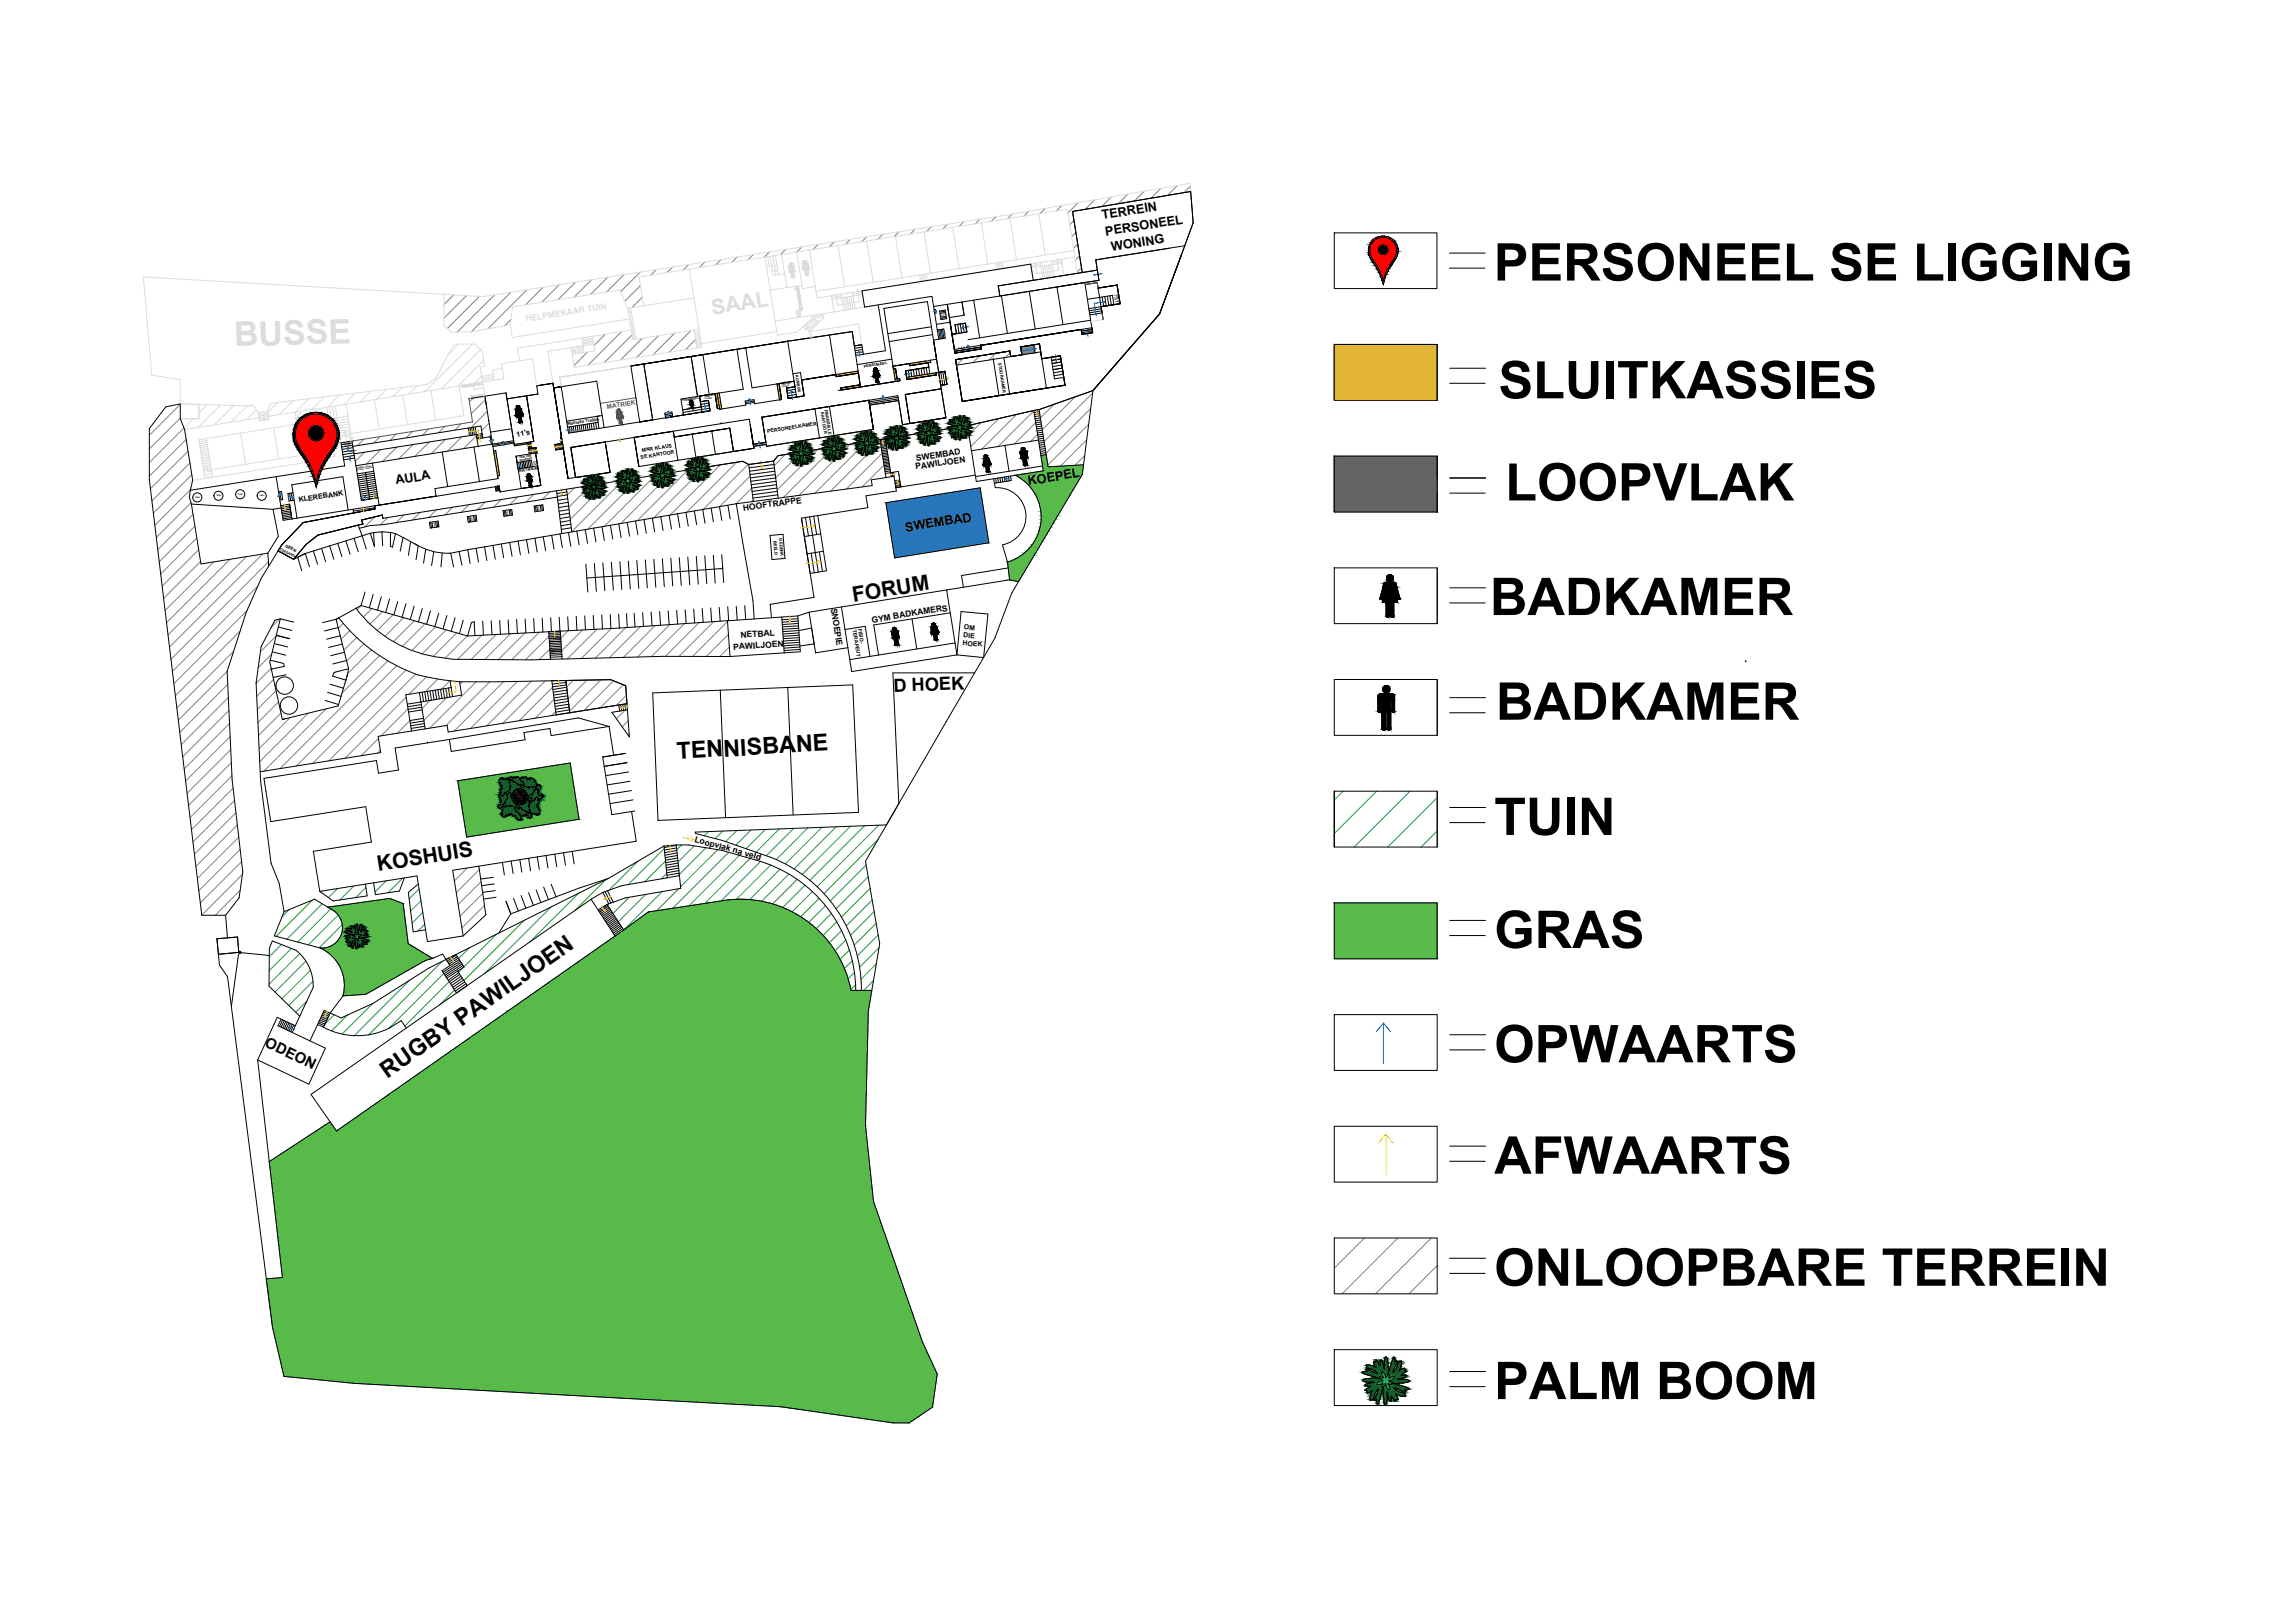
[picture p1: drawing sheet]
<svg xmlns="http://www.w3.org/2000/svg" width="297mm" height="210mm" viewBox="0 0 297 210" stroke-linecap="round" stroke-linejoin="round" font-family="sans-serif">
<defs><g id="words">
<g font-size="6.7">
<text x="193.3" y="36.3">PERSONEEL SE LIGGING</text>
<text x="193.9" y="51.5">SLUITKASSIES</text>
<text x="194.7" y="64.8">LOOPVLAK</text>
<text x="192.8" y="79.6">BADKAMER</text>
<text x="193.5" y="93.1">BADKAMER</text>
<text x="193.3" y="108.1">TUIN</text>
<text x="193.3" y="122.7">GRAS</text>
<text x="193.3" y="137.5">OPWAARTS</text>
<text x="193.3" y="151.9">AFWAARTS</text>
<text x="193.3" y="166.4">ONLOOPBARE TERREIN</text>
<text x="193.3" y="181.1">PALM BOOM</text>
</g>
<g font-size="3">
<text x="87.6" y="98.2" transform="rotate(-3 87.6 98.2)">TENNISBANE</text>
<text x="50.1" y="139.6" transform="rotate(-35 50.1 139.6)">RUGBY PAWILJOEN</text>
</g>
<g font-size="2.7">
<text x="110.4" y="77.9" transform="rotate(-9 110.4 77.9)">FORUM</text>
<text x="48.9" y="112.8" transform="rotate(-9 48.9 112.8)">KOSHUIS</text>
</g>
<text font-size="2.4" x="115.6" y="89.6" transform="rotate(-2 115.6 89.6)">D HOEK</text>
<text font-size="1.9" x="34.1" y="135.4" transform="rotate(25 34.1 135.4)">ODEON</text>
<g font-size="1.6">
<text x="142.6" y="28.4" transform="rotate(-9 142.6 28.4)">TERREIN</text>
<text x="143.1" y="30.5" transform="rotate(-9 143.1 30.5)">PERSONEEL</text>
<text x="143.8" y="32.5" transform="rotate(-9 143.8 32.5)">WONING</text>
<text x="51.2" y="62.7" transform="rotate(-9 51.2 62.7)">AULA</text>
<text x="133.1" y="62.8" transform="rotate(-9 133.1 62.8)">KOEPEL</text>
<text x="117.2" y="68.8" transform="rotate(-9 117.2 68.8)">SWEMBAD</text>
</g>
<text font-size="1.1" fill="#dcdcdc" x="68.1" y="41.6" transform="rotate(-9 68.1 41.6)">HELPMEKAAR TUIN</text>
<g font-size="1.1">
<text x="118.6" y="59.7" transform="rotate(-9 118.6 59.7)">SWEMBAD</text>
<text x="118.5" y="60.7" transform="rotate(-9 118.5 60.7)">PAWILJOEN</text>
<text x="96.2" y="66.1" transform="rotate(-8 96.2 66.1)">HOOFTRAPPE</text>
<text x="95.8" y="82.5" transform="rotate(-4 95.8 82.5)">NETBAL</text>
<text x="107.5" y="78.8" transform="rotate(81 107.5 78.8)">SNOEPIE</text>
<text x="112.8" y="80.6" transform="rotate(-9 112.8 80.6)">GYM BADKAMERS</text>
<text x="94.9" y="84.1" transform="rotate(-4 94.9 84.1)">PAWILJOEN</text>
<text x="89.8" y="108.9" transform="rotate(15 89.8 108.9)">Loopvlak na veld</text>
</g>
<g font-size=".9">
<text x="66.9" y="56.5" transform="rotate(-9 66.9 56.5)">11's</text>
<text x="38.7" y="65" transform="rotate(-9 38.7 65)">KLEREBANK</text>
<text x="124.5" y="83.5" transform="rotate(4 124.5 83.5)">HOEK</text>
<text x="124.6" y="82.5" transform="rotate(4 124.6 82.5)">DIE</text>
<text x="124.7" y="81.5" transform="rotate(4 124.7 81.5)">OM</text>
</g>
<text font-size=".8" fill="#545454" x="78.6" y="52.9" transform="rotate(-9 78.6 52.9)">MATRIEK</text>
<g font-size=".7">
<text x="82.9" y="59.4" transform="rotate(-9 82.9 59.4)">SE KANTOOR</text>
<text x="83.1" y="58.5" transform="rotate(-9 83.1 58.5)">MNR KLAUS</text>
<text x="99.3" y="56" transform="rotate(-9 99.3 56)">PERSONEELKAMER</text>
<text x="110.3" y="81.5" transform="rotate(81 110.3 81.5)">TERAPEUT</text>
<text x="111" y="81.4" transform="rotate(81 111 81.4)">FISIO-</text>
</g>
<g font-size=".5">
<text x="111.8" y="47.6" transform="rotate(-9 111.8 47.6)">PERSONEEL</text>
<text x="129.1" y="46.9" transform="rotate(81 129.1 46.9)">STOORKAMER</text>
<text x="102.9" y="48.6" transform="rotate(81 102.9 48.6)">KOMBUIS</text>
<text x="106.2" y="53.4" transform="rotate(81 106.2 53.4)">KANTOOR</text>
<text x="106.7" y="53" transform="rotate(81 106.7 53)">FINANSIELE</text>
<text x="73.4" y="55" transform="rotate(-9 73.4 55)">Matrieks Trappe</text>
<text x="67.1" y="61.1" transform="rotate(-9 67.1 61.1)">MATRIEK</text>
<text x="36.8" y="70.7" transform="rotate(28 36.8 70.7)">GEEN</text>
<text x="100.1" y="70" transform="rotate(85 100.1 70)">BEELD</text>
<text x="100.8" y="69.7" transform="rotate(85 100.8 69.7)">GEDENK-</text>
</g>
<g font-size=".4">
<text x="88.3" y="52" transform="rotate(-9 88.3 52)">PERSONEEL</text>
<text x="36.1" y="71.1" transform="rotate(28 36.1 71.1)">TOEGANG</text>
</g>
<g font-size=".3">
<text x="144.4" y="38" transform="rotate(81 144.4 38)">TWEEDE</text>
<text x="91.1" y="51.4" transform="rotate(-9 91.1 51.4)">TWEEDE</text>
<text x="91.2" y="51.7" transform="rotate(-9 91.2 51.7)">VLOER</text>
<text x="101.1" y="49.8" transform="rotate(-9 101.1 49.8)">TWEEDE</text>
<text x="101.2" y="50.1" transform="rotate(-9 101.2 50.1)">VLOER</text>
<text x="67.2" y="59.3" transform="rotate(-9 67.2 59.3)">VERLORE</text>
<text x="67.3" y="59.7" transform="rotate(-9 67.3 59.7)">GOEDERE</text>
<text x="25.2" y="64.5">Tafel</text>
<text x="28" y="64.2">Tafel</text>
<text x="30.8" y="64">Tafel</text>
<text x="33.6" y="64.2">Tafel</text>
</g>
<g font-size=".2">
<text x="121.7" y="40.9" transform="rotate(-9 121.7 40.9)">TAFEL</text>
<text x="144.2" y="38.2" transform="rotate(81 144.2 38.2)">VLOER</text>
<text x="44.4" y="57.5" transform="rotate(-9 44.4 57.5)">TWEEDE</text>
<text x="44.6" y="57.7" transform="rotate(-9 44.6 57.7)">VLOER</text>
<text x="46.1" y="60.7" transform="rotate(-9 46.1 60.7)">TWEEDE AULA</text>
<text x="46.2" y="60.9" transform="rotate(-9 46.2 60.9)">VLOER TRAPPE</text>
<text x="69.6" y="65.5" transform="rotate(81 69.6 65.5)">TAFEL</text>
<text x="56.1" y="67.5" transform="rotate(81 56.1 67.5)">TAFEL</text>
<text x="60.9" y="66.8" transform="rotate(82 60.9 66.8)">TAFEL</text>
<text x="65.5" y="66.1" transform="rotate(81 65.5 66.1)">TAFEL</text>
</g>
</g></defs>
<!-- layer: 0 -->
<g fill="none" stroke="#808080" stroke-width=".13">
<path d="M58.7 38.2l-1.2 1.2M60.4 38.3l-2.9 2.9M62 38.4l-4.1 4.1M64 38.2l-4.8 4.8M66.1 37.8l-5.1 5.1M68.2 37.5l-5.1 5.1M70.3 37.2l-2.3 2.3M72.4 36.8l-2.3 2.3M74.5 36.5l-2.3 2.3M76.5 36.2l-2.2 2.3M78.6 35.9l-2.2 2.2M80.7 35.5l-2.2 2.3"/>
<path d="M82.8 35.2l-2.5 2.6M82.9 37l-2.1 2M83.1 38.5l-1.3 1.3M84.9 34.9l-.7 .7M87 34.6l-.7 .7M89.1 34.2l-.7 .7M91.2 33.9l-.7 .7M93.3 33.6l-.7 .7M95.4 33.3l-.7 .6M97.5 32.9l-.7 .7M99.6 32.6l-.7 .7M101.6 32.3l-.6 .7"/>
<path d="M103.7 31.9l-.6 .7M105.8 31.6l-.6 .7M107.9 31.3l-.6 .6M110 31l-.6 .6M112.1 30.6l-.6 .7M114.2 30.3l-.6 .7M116.3 30l-.6 .6M118.4 29.7l-.6 .6M120.5 29.3l-.6 .7M122.6 29l-.6 .6M124.7 28.7l-.6 .6M126.8 28.4l-.6 .6"/>
<path d="M128.9 28l-.6 .6M131 27.7l-.6 .6M133.1 27.3l-.6 .7M135.2 27l-.6 .6M137.4 26.6l-.7 .7M138.9 28.5l-.5 .6M139.2 30.1l-.6 .5M139.4 31.6l-.5 .5M139.5 26.2l-1.3 1.4M139.7 33.1l-.6 .6M139.9 34.6l-.5 .6M141.6 25.9l-1.2 1.2"/>
<path d="M143.8 25.5l-1.3 1.2M145.9 25.1l-1.3 1.3M148 24.7l-1.2 1.3M150.2 24.4l-1.3 1.3M152.3 24l-1.3 1.3M154 24.1l-.9 .8M23.3 54.1l-4 4M23.3 52.3l-4 4M23.8 55.4l-4.5 4.5M24.1 56.9l-4.8 4.7M24.3 58.4l-4.8 4.9M24.6 59.9l-5 4.9"/>
<path d="M47.1 56.8l-.9 .9M47.1 58.5l-1.1 1.2M49.2 56.5l-.9 .8M49.3 58.2l-1.9 1.9M51.3 56.2l-.9 .8M51.3 57.9l-1.8 1.8M53.4 55.8l-.9 .9M53.4 57.5l-1.8 1.9M55.5 55.5l-.9 .8M55.5 57.2l-1.8 1.9M57.6 55.2l-.9 .8M57.6 56.9l-1.8 1.8"/>
<path d="M59.7 54.8l-.9 .9M59.7 56.5l-1.8 1.9M61.2 51.5l-.5 .5M61.6 56.4l-1.6 1.7M62.8 51.7l-1.8 1.8M63 53.2l-2.1 2.1M63.3 54.8l-1 .9M63.5 56.3l-.2 .2M66.1 41.3l-.8 .9M76 45.5l-1.7 1.8M78.3 43.3l-1.5 1.4M80.4 42.9l-4.3 4.4"/>
<path d="M81.8 43.3l-3.6 3.6M83.1 43.8l-2.8 2.8M85.2 43.4l-2.8 2.9M87.3 43.1l-2.8 2.8M89.4 42.8l-2.8 2.8M90 43.9l-1.3 1.4M95.3 59.8l-6.5 6.5M101.6 58.8l-1.4 1.5M103.7 58.5l-3.4 3.3M105.8 58.2l-5.3 5.2M107.9 57.8l-6.6 6.6M110 57.5l-6.6 6.6"/>
<path d="M112.1 57.2l-6.7 6.6M113.9 57.1l-6.4 6.5M114.1 58.7l-4.6 4.6M124.6 46.4l-.8 .9M126.7 46.1l-.8 .8M126.9 54.7l-1.5 1.6M128.8 45.7l-.8 .9M129.2 54.2l-3.6 3.6M130.7 45.6l-.6 .7M131.5 53.6l-4.5 4.5M133.7 53.2l-4.6 4.6M134 54.7l-2.8 2.8"/>
<path d="M134.2 56.2l-.9 .9M136.4 52.3l-1.8 1.8M139.1 51.4l-4.3 4.2M140.3 58.9l-1.2 1.3M140.6 56.9l-3.4 3.4M140.9 54.9l-5.3 5.3M141.1 52.9l-5.8 5.8M141.4 50.8l-6.3 6.3M24.6 63.4l-4.6 4.6M24.7 65.1l-4.5 4.5M24.8 61.4l-5 5M25 66.6l-4.6 4.5"/>
<path d="M25.2 68.1l-4.6 4.6M25.5 69.6l-4.7 4.7M25.7 71.1l-4.7 4.8M26 72.7l-4.8 4.7M27.7 72.7l-6.3 6.3M29.8 72.4l-8.3 8.2M31.9 72l-10.2 10.2M32 79l-9.5 9.5M33.3 75.9l-11 11M34 71.7l-12.1 12M34.7 72.7l-12.6 12.6M46.7 78.4l-.5 .5"/>
<path d="M46.9 65.7h.1M48.1 78.8l-1.1 1.1M48.5 66.9l-1.3 1.3M49.5 79.1l-1.6 1.7M50.2 67l-1 .9M50.8 79.5l-2 2.1M52.2 79.9l-2.4 2.5M52.3 66.6l-1 1M54.4 66.3l-1 1M56.5 66l-1 1M58.6 65.6l-1 1M60.7 65.3l-1 1"/>
<path d="M62.8 65l-1 1M64.9 64.6l-1 1M66.9 64.3l-.9 1M69.1 64l-1.1 1M71.1 63.6l-.9 1.1M74.3 63.1l-.9 1M75.5 63.7l-1.9 1.9M76.7 64.3l-2.9 2.9M77 64l-.1 .1M77.5 63.5l-.1 .1M77.8 63.2l-.1 .1M78.5 62.5l-.5 .4"/>
<path d="M80.6 62.2l-6.6 6.6M82.7 61.8l-6.7 6.7M84.8 61.5l-6.6 6.6M86.9 61.1l-6.6 6.7M89 60.8l-6.6 6.6M91.1 60.5l-6.5 6.5M93.2 60.2l-6.5 6.5M96.8 60.1l-5.8 5.8M97 61.6l-3.9 4M97.2 63.2l-2 2M97.4 64.8l-.1 .1M114.4 60.2l-2.9 2.8"/>
<path d="M114.6 61.7l-.1 .1M29.4 86.9l-6.3 6.3M29.5 88.6l-6.2 6.2M29.5 90.3l-6.1 6.1M29.6 91.9l-6 6M29.7 93.6l-5.9 5.9M29.8 95.3l-5.8 5.8M29.9 97l-5.7 5.7M29.9 98.7l-5.5 5.5M30.2 84.3l-7.3 7.3M31.1 81.7l-8.4 8.4M35.1 86.5l-2 1.9"/>
<path d="M35.1 84.7l-1.7 1.7M35.4 87.9l-2.2 2.2M35.7 89.4l-2.4 2.4M35.7 82.3l-2 2M36 90.8l-2.6 2.7M36.2 80.1l-1.1 1.1M36.4 92.3l-3 2.9M37.5 92.9l-4 4M39.9 92.3l-6.3 6.3M42.2 91.7l-8.1 8.1M44.4 80.7l-.6 .6M45.3 81.6l-1.2 1.1"/>
<path d="M46.1 82.5l-1.6 1.6M47.1 83.3l-2.3 2.3M48.1 84.1l-3.1 3.1M49 95.6l-2.3 2.2M49.1 84.8l-4.8 4.9M49.2 97.1l-.4 .4M50.2 85.5l-14 14M51.3 86.1l-13 13M52.5 86.7l-12.1 12.1M52.6 90.2l-8 7.9M52.8 91.7l-3.5 3.5M53 93.3l-1.6 1.6"/>
<path d="M53.6 80.3l-2.7 2.7M53.8 87.2l-11.3 11.3M55 80.7l-3 3M55.2 87.6l-2.3 2.2M55.7 90.6l-1.1 1.1M56.3 81.1l-3 3.1M56.6 87.9l-1.6 1.6M57.7 81.5l-3.1 3.1M57.8 90.3l-3 2.9M58.2 88.1l-1.1 1.1M59.1 81.9l-3.1 3M59.8 88.2l-.3 .4"/>
<path d="M60.5 82.3l-2.9 2.9M61.6 88.2l-6 6M62.3 82.2l-3.1 3.1M63.4 88.2l-5.7 5.7M64.2 82.1l-3.2 3.2M65.1 88.2l-6.3 6.4M66 82l-3.3 3.4M66.9 88.2l-6 6.1M67.9 81.9l-3.4 3.5M68.7 88.1l-5.8 5.8M69.8 81.8l-3.6 3.6M70.5 88.1l-5.5 5.5"/>
<path d="M71 82.3l-3 3.1M71.1 84l-1.3 1.4M71.5 88.9l-4.4 4.4M71.7 90.5l-2.5 2.4M71.9 92.1l-.6 .5M73.5 81.6l-.9 1M74.1 88l-.8 .9M75.4 81.5l-2.7 2.7M75.9 88l-2.4 2.5M77.2 81.4l-3.8 3.9M77.7 88l-4 4M79.1 81.3l-3.9 3.9"/>
<path d="M79.4 88.1l-3.9 3.8M80.6 88.6l-3 3M80.9 91.9l-1.1 1.1M81 81.2l-4 4M81 90l-1.3 1.3M81.3 93.3l-.8 .8M81.4 94.9l-.2 .2M82.9 81.1l-4.1 4M84.8 81l-4.1 4.1M86.7 80.8l-4.2 4.2M88.5 80.7l-4.2 4.3M90.4 80.6l-4.3 4.3"/>
<path d="M92.3 80.5l-4.5 4.4M94.1 80.4l-4.5 4.5M94.2 82.1l-2.8 2.9M94.4 83.7l-1.3 1.3M30 100.4l-5.4 5.4M30.2 102l-5.4 5.4M30.3 103.6l-5.3 5.4M30.5 105.2l-5.3 5.3M30.7 106.8l-5.4 5.3M30.9 108.3l-5.4 5.4M31.1 115.2l-3.2 3.2M31.1 109.9l-5.4 5.4"/>
<path d="M31.2 111.5l-5.3 5.3M31.4 113.2l-5.3 5.2M60.5 112.3l-1.7 1.7M62 112.5l-3 3M62.2 114.1l-2.9 2.9M62.5 115.6l-3 3M62.7 117.2l-3 2.9"/>
</g>
<g fill="none" stroke="#dcdcdc" stroke-width=".13">
<path d="M57.5 38.1l-.1 4 1 .9 2.6-.1 5-.9M81.2 39.9l.7 4.1 7.9-1.3M81.2 39.9l-1-2.4-13.9 2.2-.3 2.3M81.4 39.9l.7 4M81.6 39.8l.7 4.1M89.2 34.8l1.2 7.8M89.8 38.6l-8.6 1.3M99 33.3l1.6 10.1 2.5-.4 2-1.8M99.3 33.2l.2 1.3M99.6 33.2l.4 2.5 1.5-.3M100 33.1l.4 2.5M100.3 33.1l.4 2.4"/>
<path d="M100.5 34.3l-1.3 .2M101.1 32.9l.7 4.3M102.2 34.6l.1 .5M102.2 34.6h.1M102.2 34.7l.2 1.1M102.5 35.1h.1M102.5 35.1l.1 .7M102.5 35l-.1 .1M102.5 35h.1M102.5 35v.1M102.6 34.6l.2 1.1M102.6 34.6h.1"/>
<path d="M102.6 34.6l.1 .4M102.7 35h.1l-.1-.6h-.6v.1l.1 .7 .1-.1M103 37l-3.4 .6M103 37l.6 4M103 37.1h.3l.5 3-.8 .1 .2 .9M103.1 32.6l.7 4.3M103.8 36.9l-.8 .1M103.8 36.9v.4l1.7-.2M104 34.3l-.1 .5-.1 .1 .1-.7 .1-.1 .4-.1 .3 .7M104 34.3h.1M104 34.3v.7h.1l.1 .6h.1l.1-.1-.1-.6M104.3 34.9h.1"/>
<path d="M104.4 34.3l.2 .6h-.1l.1 .6-.1 .1-.1-.1-.1-.5M104.4 34.2h.1M104.4 34.2h-.1M104.4 34.2l.2 .5h.1M104.7 32.4l1 6.2 33.4-5.3M104.7 32.4l-22 3.5 .6 3.7M104.7 32.4l33.4-5.3 1.3 8.3M107.6 38.3l.3 2.1M108.4 31.8l.9 5.3M108.8 38.1l.3 2.1M108.8 38.3l-1.2 .2M109.1 38.5l.3 1.6"/>
<path d="M109.4 38.5l.2 1.6M109.6 38.4l.3 1.7M109.8 38.4l.3 1.6M110.1 38.4l.2 1.6M110.3 37.8l.3 2.1M111.5 37.6l.4 2.1M111.6 37.9l-1.3 .2M111.6 38.1l-4 .6M112.1 31.2l.9 5.3M113.6 39.5l-13.3 2.1M115.8 30.6l.9 5.3M119 35.6l.1 .8"/>
<path d="M119.2 35.5l.1 .9M119.4 35.5l.2 .9M119.5 30l.9 5.4M119.6 35.5l.2 .8M119.9 35.4l.1 .9M123.2 29.4l.9 5.4M127 28.8l.8 5.4M128.8 34l.1 .9M129 34l.2 .8M129.3 33.9l.1 .9M129.5 33.9l.1 .9M129.7 33.9l.1 .8"/>
<path d="M130.7 28.2l.8 5.4M133.3 34.2l.4 2.1M134.4 27.7l.8 5.3M134.6 34l.3 2.1M134.6 34.2l-1.2 .2M134.9 34.4l.3 1.6M135.1 34.4l.3 1.6M135.4 34.3l.2 1.7M135.6 34.3l.3 1.6M135.9 34.3l.2 1.6M136.1 33.7l.3 2.1M137.3 33.6l.3 2.1"/>
<path d="M137.3 33.8l-1.2 .2M137.4 34l-4 .7M138.9 32.4l-33.3 5.3M143.1 37.1h.1M143.4 37.1h.1M143.7 37h.1M154 24.8v-1.1l-23.1 4-68.4 10.7-44-2.6 1.1 12.7 3.7 .7v3.1l8.9 .2 .6-.1 .6 1M25 54.2l-1.2 1.2M25.7 52.3v1.9h-2.4M26.7 56.8l13-2.1 .6 4-13 2.1M26.7 56.8l.6 4M26.7 56.8l-1 .1 .8 5"/>
<path d="M26.7 57l-.9 .2M26.8 57.3l-1 .1M26.8 52.4l-1.1 1.1M26.8 57.5l-.9 .2M26.9 57.8l-1 .1M26.9 58l-1 .2M26.9 58.3l-.9 .2M27 58.6l-1 .1M27 58.8l-.9 .2M27.1 59.1l-1 .1M27.1 59.3l-1 .2M27.2 59.6l-1 .2"/>
<path d="M27.2 59.9l-1 .1M28.5 52.4l-2.9 2.9M30.2 52.5l-2.5 2.5M31.1 56l.7 4.1M32 52.5l-2.2 2.1M33.2 53.1l-1.3 1.2M33.4 53.4l.1 .7M33.5 54.1l-9.6 1.5M34.6 53.2l-1.2 .2M34.6 53.2l.2 1.1-1.2 .2-.1-.4M34.7 53.5l-1.2 .2M34.7 53.7l-1.2 .2"/>
<path d="M34.8 54.1l-1.2 .2M35.4 55.4l.6 4M35.9 52.1l-1.3 1.3M37.9 51.8l-1.8 1.9M38.5 53.3l.3 1.5M38.8 53.2l.3 1.6M39.9 51.6l-1.7 1.7 .2 1.6M41.9 51.4l-1.6 1.6M42.3 52.7l.2 1.5M42.6 52.7l.3 1.5M43 52.6l.2 1.5M43.4 52.5l-9.9 1.6"/>
<path d="M43.4 52.5l.2 1.6M43.6 54.1l-3 .4 .8 5-13.9 2.3M43.6 54.1l.5 3.2-1 .2 .2 1.6-1.9 .3M43.7 54.8l-2.9 .5M43.8 55.2l-3 .5M43.8 55.6l-2.9 .4M43.9 56l-3 .4M44 51.1l-1.6 1.6M44.8 52.3l.7 4.8M44.8 52.3l-1.4 .2M45 53.8l-1.4 .3M45.1 54.2l-4.4 .7"/>
<path d="M45.1 54.5l-1.4 .3M45.2 56.1l.1 1M45.2 54.9l-1.4 .2M45.2 56.4l-1.2 .2M45.3 55.2l-1.5 .2M45.3 55.6l-1.4 .2M45.3 55.8l-1.4 .3M46 50.9l-1.5 1.5M48 50.6l-1.4 1.4M48.5 51.7l.6 3.8M50 50.4l-1.3 1.3M52 50.2l-1.2 1.1"/>
<path d="M52.1 51.1l.6 3.8M54 49.9l-1.1 1.1M55 50.7h.1M55.7 50.5l.7 3.9M59.4 44.5l-1.4 1.4M59.4 49.9l.6 3.9-19 3M59.5 53.9h.1M59.7 51.7h.1M59.9 49.9h.1M61.1 44.5l-6.1 6.1M62.2 45.2l-5.1 5.1M62.2 49.5v.3l-2.4 .4-.1-.3"/>
<path d="M62.3 48.6l-1 1M62.4 49.5l-.3-2 .6-.1-.3-2-1-.9h-2.4l-.4 .3-2.2 4.1-1.1 .8-20.3 2.5-.4 1M62.4 49.4l-17.6 2.9M62.4 49.4l.3 1.9M62.5 49.7l-1.3 .2 .1 .5 1.3-.2M62.6 46.6l-3.4 3.4M62.6 51.3v-.3l-1.8 .3 .1 .3M63.8 48.5l-1.5 .2M63.8 48.7l-1.4 .3M63.9 49l-1.5 .2M65 47.7l-1.3 .2 .2 1.3M65.2 49l-.3-1.9 4-.7 .5 3.5"/>
<path d="M65.2 49l-2.8 .5M65.2 49h.1M66.9 45l.3 1.7M73.9 45l.1 .9M73.9 45l-3 .5 .6 4.1M74.1 44.9l.2 .9M74.4 44.9l.1 .9M74.6 44.9l.1 .8M74.8 44.8l.1 .9M75 44.8l.2 .9M75.3 44.8l.1 .8M75.3 43.7l.1 1"/>
<path d="M75.4 44.7l-1.5 .3M75.4 44.7l.2 .9M76.7 43.5l.2 1.9-2.9 .5M76.7 43.7l-1.4 .3M76.7 43.9l-1.4 .3M76.7 44.1l-1.3 .3M76.8 44.3l-1.4 .2M76.8 44.5l-1.4 .2M81.4 41.3l-15.1 2.4-.3-1.7M81.6 47.4l-9.2 1.4 .2 1.3M81.7 42.7l-14.7 2.4M89.8 42.7l.4 2.3"/>
<path d="M90.2 45l-15.9 2.5-.3-1.6M90.4 42.6l-.6 .1M90.4 42.6l.3 1.9M90.5 42.8l-.7 .1M90.5 43.1l-.6 .1M90.5 43.3l-.6 .1M90.6 43.5l-.7 .1M90.6 43.8l-.6 .1M90.6 44l-.6 .1M90.7 44.2l-.6 .1M90.7 44.5l.1 .4-.6 .1M90.7 44.5l-.6 .1"/>
<path d="M90.7 44.7l-.6 .1M100.5 42.9l-9.8 1.6M101.9 44.2l8.4-1.3 .2 1.9M103.2 40.2l.1 .9M103.3 40.2l.2 .9M103.9 42.3l.9 .6M104 42.1l.9 .6M104.2 42l.9 .5M104.4 41.8l.9 .5M104.6 41.7l.9 .4M104.7 42.9l6.4-1 .4 2.7M104.7 42.9l.1 .8"/>
<path d="M104.8 41.5l.9 .4M104.9 42.9l.1 .8M104.9 42.7l-.2 .2M104.9 41.4l1 .4M105 40.8l.1 .4M105.1 41.2l.9 .4M106.4 40.6l.1 .5-1.6 1.6M106.5 40.8l-1.4 .2M106.5 41l-1.4 .2M120 46.7l.2 .8M142.7 41.4l-1.6 .2M26.5 61.9l-1.6 .3"/>
<path d="M27.2 60.1l-.9 .2M27.3 60.4l-1 .1M27.3 60.6l-1 .1M27.3 60.8l-.9 .1M27.3 60.8l.2 1M27.5 61.8l-1 .1"/>
<circle cx="102.3" cy="34.2" r=".14"/>
<circle cx="104.1" cy="33.9" r=".15"/>
</g>
<g fill="none" stroke="#000" stroke-width=".13">
<path d="M122.6 39.4l.9 5.8 17.8-2.8M122.6 39.4l-1.8 .3M122.6 39.8h.1M124.5 39.1l.2 1.7-1.9 .3M126 38.8l.7 4.9M129.6 38.3l.7 4.8M133.2 37.7l.7 4.9M136.7 37.1l.8 4.9M140.3 36.6l1 5.8M141.8 33.6l.2 1.4M141.8 33.6l.4 2.7M142 35l-12.9 2 .3 1.3 12.8-2"/>
<path d="M142 35l.2 1.3M142.2 36.3l-19.6 3.1M142.3 38.5l-.2-1.2 2.4-.4 .4 2.4-2.5 .4M142.3 38.5l1.6-.3 .2 1.2-3.2 .5M142.3 38.5l-1.6 .2M142.3 38.5l.1 1.2M142.4 39.7l.2 .8-1.6 .3M142.5 40l-1.6 .2M142.6 38.4l.2 1.2M142.7 37.2h.1M142.9 38.4l.2 1.2M143.3 38.3l.1 1.2"/>
<path d="M143.6 38.3l.2 1.2M153.3 31.8l-3.3 8.8-8.6 9.9M153.3 31.8l-11.5 1.8M153.3 31.8l1.1-3-.4-4-15.2 2.6 1.2 7.9 2-.3M179.9 34.1l-.5 .9-.4 1.4-.6-1.6-.7-1a1.79 1.79 0 0 1 .9-3 1.74 1.74 0 0 1 1.8 .8 1.74 1.74 0 0 1-.1 2l-.5 .6M180 34.3l-.8 1.5-.2 1-.6-1.5-.8-1.3a1.96 1.96 0 0 1-.5-2.2 1.96 1.96 0 0 1 1.9-1.2 1.91 1.91 0 0 1 1.7 1.1 1.91 1.91 0 0 1-.3 2l-.5 .7M42.4 58.9l-.9 1.7-.6 1.8a11.7 11.7 0 0 0-2.1-4.4 2.7 2.7 0 0 1 .3-3.7 2.7 2.7 0 0 1 3.7 .1 2.7 2.7 0 0 1 .2 3.6l-.7 1M42.5 59.2a9.9 9.9 0 0 0-1.6 3.8 12.9 12.9 0 0 0-2.3-4.8 2.98 2.98 0 0 1 .3-4.1 2.98 2.98 0 0 1 4.1 .1 2.98 2.98 0 0 1 .2 4.1l-.8 1.1M45.5 57.1l1.3 7.6M45.5 57.1l-1.4 .2 .5 3-20 3.1M45.6 57.3l-1.4 .3M45.6 57.6l-1.4 .3"/>
<path d="M45.7 57.9l-1.4 .3M45.7 57.1h-.2M45.7 58.3l-1.4 .2M45.8 58.6l-1.4 .2M45.8 58.9l-1.4 .3M45.9 59.3l-1.4 .2M48.2 59.9l.7 4.5M57.2 58.5l.7 4.5M60.6 55.4l.1 1M60.8 55.4l.2 .9M61 55.3l.2 1M61.2 55.3l.2 1"/>
<path d="M61.3 57.8l.7 4.5M61.5 55.3l.1 .9M61.6 56.2l-15.8 2.5M61.6 56.2l.1 .6M61.6 56.2l.8-.1v.2l-.8 .1M61.7 56.8l.2 1M62.4 56.5l-.7 .1M62.5 56.7l-.3-1.6-16.5 2.7M62.5 56.7l-.8 .1M62.6 51.3l-1.9 .3M62.8 51.7l.7 4.2M63 52.8l-.3-1.5 2.8-.5 1 6.7"/>
<path d="M63.2 54.5h.1M63.4 56.5l.2 1M63.5 55.9h.1M63.5 55.9l.9 6M63.6 56.5l-1.1 .2M63.9 58.4l.2-.1 .5 3.2-.2 .1v.3M66.1 55.1h.1M66.2 55.5l-2.7 .4M66.4 57l-20.4 3.3M66.5 57.2l-2.8 .4M66.5 57.3l-2.7 .5M66.8 59l.2 1.7 2.6-.4"/>
<path d="M66.8 59l.6 4.2M66.9 59.9l1.8-.3 .2 .8M67.1 59.8l.1 .8M67.3 59.8l.1 .8M67.5 59.8l.1 .8M67.7 59.7l.1 .9M67.9 59.7l.2 .8M68.1 51.2l1 5.9M68.1 59.7l.2 .8M68.2 57.3v.1l-1.6 .3-.1-.2M68.2 57.3l-1.7 .2M68.2 57.3l.3 1.5"/>
<path d="M68.3 57.4h.1M68.3 59.6l.2 .8M68.4 57.2l.1 .9M68.5 57.2l.1 .8M68.5 59.6l.2 .8M68.6 58.7h.1M68.7 58.7h.1M68.9 58.7h.1M69.1 57.1l-.9 .2M69.1 57.1l-.5 .1 .2 .8 .5-.1M69.3 58.6l-2.5 .4M69.3 58.6l.7 4.2-5.3 .9-.1-.8"/>
<path d="M69.3 57.9l.2 .7h-.2M69.3 57.9l-.9 .2M69.6 51l-1.5 .2M71.5 49.6l1.1 7h-.1l.1 .8M71.5 49.6l-2.1 .3 .2 1.1-4 .6 2.5-.4M71.5 49.6l1.4 8.5M72.6 50l4.6-.7 1 6M72.6 50l.7 4.5M72.6 50l-1 .2M72.8 57.4l-1 .1 .1 .7 1-.1M72.9 58.1l.6 3.8 1-.1M73.3 54.5l.3 1.6 4.6-.8"/>
<path d="M73.6 55.3l.2 .7M73.9 55.2l.1 .8M74.2 55.2l.1 .8M74.4 55.1l.1 .8M74.7 55.1l.1 .8M74.9 55.1l.2 .7M75.2 55l.1 .8M75.4 55l.2 .7M75.7 54.9l.1 .8M76 54.9l.1 .8M76.2 54.8l.1 .8M76.5 54.8l.1 .8"/>
<path d="M76.8 54.8l.1 .7M77.1 54.7l.1 .8M77.4 54.7l-4 .6M77.6 53.8l-.4 .1 .3 1.5M77.9 53.8l-4.6 .7M82 56.6l.7 3.8 12.2-2M82 56.6h.1M83.3 47.1l1.1 7.2M84.4 54.3l-6.2 1M86.1 54.1l-1.7 .2M87 53.5l-1 .2M87 53.7l-.9 .2"/>
<path d="M87 53.9l-.1-.6-.9 .2 .1 .6M89 60l.1 .1-.4 .1 1.2 .4h-.5l-.7 .1 .2 .1h.6l-.5 .2-.1 .1h.4l-.4 .3h.1v.2l.4-.2-.1 .6a.22 .22 0 0 0 .2 0 .22 .22 0 0 0 0-.3l.3-.4-.3 .7M89.4 46.1l.8 5.2M89.6 56.2l.4 3M90.5 51.3l.3 2M90.6 52l1-.2 .3 1.4-1.1 .1M90.8 53.3l-4.7 .8M90.9 45.9l.9 5.2M91 59.4l-.2 .8 .3-.4a.22 .22 0 0 1 0-.3 .22 .22 0 0 1 .2 0l-.1 .6 .3-.2 .1 .2h.1l-.4 .3h.4l-.1 .1-.5 .1a.82 .82 0 0 1 .8 .2l-.9 .1h-.3l1.1 .4-.3 .1 .1 .1M91.1 59.5h-.2l-.1-.3-.4 1.2v-1l-.1-.2-.1 .8-.1-.5-.1-.1-.1 .3-.2-.3-.1 .1h-.1l.1 .4-.4-.2h-.2a.23 .23 0 0 0 .1 .3 .23 .23 0 0 0 .2 0l.4 .3-.7-.3M91.7 52.2l-1 .1M91.8 52.5l-3.5 .5 .1 .7v-.2"/>
<path d="M91.8 52.8l-3.4 .6M92.1 55.8l.5 3M92.5 50.9l.3 2 .3-.1v.2M92.8 50.9l-4.7 .7M92.8 50.9l.3 2.1M93 50.9l.4 2M93.3 54.8h.1M94.9 58.4l-.5-3-7.2 1.2-.1-.8 .6 3.8M95.3 45.2l.9 5.2-3.4 .5M96.5 45l.8 5.2 5.4-.9 .1 .8-1 .1M97.1 55l.4 3-2.6 .4M97.6 51.9l-1.2 .2"/>
<path d="M97.6 52.1l-1.1 .2M98.6 54l.5 3.3-1.6 .2-.6-3.3-23.1 3.7 .7 3.9 4.4-.7-.6-3.9M98.6 54l17.6-2.8 .6 3.8 .9-.2M99.1 57.5l-1.6 .3M100.1 59.7l.6 4.8M100.1 59.7l-3.2 .4M100.5 49.7l.3 2M100.8 49.6l.3 2.1-3.5 .5-.1-.5-1.1 .2 .1 .5-3.4 .6M101.5 49.5h.1M101.8 50.2h.1M101.8 50.2l.2 1.4 1.1-.2M101.9 44.2h.1"/>
<path d="M101.9 44.2l-20.3 3.2 1.2 7.2M101.9 44.2l8.4-1.3 1 7.2-2.5 .4v-.3l2.5-.4M101.9 44.2l1.2 7.2M102.4 57.9v.2l-.3 .1 1.2 .4h-.9l-.3 .1 .2 .1h.6l-.5 .1-.1 .1 .4 .1-.4 .2 .1 .1v.1l.4-.2-.2 .4 .1 .3a.22 .22 0 0 0 .2-.1 .22 .22 0 0 0 0-.2l.3-.5-.3 .8M102.6 48.4l1-.2 .1 1M102.9 50.4l-1.1 .2M103 50.7l-1.1 .2M103 51.1l-1.1 .1M103.4 58.1l.2 .1 .1 .3 .2-.2v.2l.4-.1a.27 .27 0 0 1-.4 .3l.2 .3-.3-.1 .2 .4a.27 .27 0 0 1-.3-.4l-.3 .2 .1-.2-.4 .1a.27 .27 0 0 1 .4-.3l-.3-.3 .3 .1zM103.7 49.2l.3 2-.9 .2M104.4 57.4l-.2 .8 .3-.5a.21 .21 0 0 1 0-.2 .21 .21 0 0 1 .2-.1l-.1 .7 .3-.2v.1l.2 .1-.4 .2 .4 .1-.1 .1-.5 .1a.81 .81 0 0 1 .7 .1l-.8 .2-.3-.1 1.1 .4-.3 .1 .1 .2M104.5 57.4l-.2 .1-.1-.4-.4 1.2v-.9l-.1-.3-.1 .8-.1-.5-.2-.1v.4l-.3-.4v.1h-.1l.1 .4-.4-.1h-.2a.22 .22 0 0 0 .1 .2 .22 .22 0 0 0 .2 0l.4 .3-.7-.2"/>
<path d="M105 59.4l-.8-.2 .4 .3a.23 .23 0 0 1 .3 0 .23 .23 0 0 1 .1 .2l-.7-.1 .2 .4h-.2v.1l-.3-.4v.4l-.1-.1-.1-.5-.1 .8-.2-.9v-.3l-.4 1.2v-.4l-.2 .1M105.4 52.9l.6 3.8M106.6 57.3l.1 .2h-.4l1.2 .4h-.9l-.2 .2 .1 .1h.6l-.5 .1-.1 .1h.4l-.4 .3h.1v.2l.4-.2-.1 .4v.3a.24 .24 0 0 0 .2-.1 .24 .24 0 0 0 0-.3l.3-.4-.2 .8M107.3 52.6l.6 3.8M107.3 43.3l.9 5.4 2.9-.4M107.6 57.5l.2 .1 .1 .3 .3-.3-.1 .3 .4-.1a.27 .27 0 0 1-.4 .3l.2 .2h-.2l.1 .3a.26 .26 0 0 1-.3 0 .26 .26 0 0 1 0-.3l-.3 .2 .1-.3-.4 .2a.26 .26 0 0 1 .1-.3 .26 .26 0 0 1 .3 0l-.2-.3 .2 .1zM108.6 56.8l-.2 .7 .3-.4a.21 .21 0 0 1 0-.3 .21 .21 0 0 1 .2 0l-.1 .6 .4-.1v.1h.1l-.4 .3h.4l-.6 .3a.81 .81 0 0 1 .8 .1l-.9 .2-.3-.1 1.2 .4-.4 .1 .1 .2M108.7 56.8h-.2l-.1-.3-.4 1.2 .1-.4-.2-.8-.1 .2v.6l-.1-.5-.1-.1-.1 .4-.2-.4-.1 .1h-.1l.1 .4-.6-.2a.23 .23 0 0 0 .1 .3 .23 .23 0 0 0 .2 0 .37 .37 0 0 1 .4 .3l-.7-.3M109.2 58.8l-.8-.3 .5 .3a.22 .22 0 0 1 .2 .1 .22 .22 0 0 1 .1 .2l-.7-.1 .2 .3h-.1l-.1 .2-.2-.4-.1 .4-.1-.2-.1-.5v.7l-.1 .2-.1-.3v-.9l-.4 1.1-.1-.3h-.2M110.5 44.8l1-.2 .2 1.2M110.8 56.6l.8 .3-.5-.3a.22 .22 0 0 1-.2 0 .22 .22 0 0 1-.1-.3l.7 .2-.2-.4h.1l.1-.1 .2 .4 .1-.4 .1 .1 .1 .5 .1-.8 .1 .3 .1 .9 .4-1.2v.3h.2l-.3 .7 .3-.4a.23 .23 0 0 1 0-.2 .23 .23 0 0 1 .2-.1l-.1 .6 .4-.1v.1h.1l-.4 .3h.4l-.1 .2-.5 .1h.6l.2 .1-.6 .1h-.6l1.2 .4-.3 .1v.2M110.8 56.6l.1 .2h-.4l1.2 .4h-.9l-.2 .2 .1 .1h.7l-.6 .1-.1 .1h.4l-.4 .3h.2v.2l.3-.2-.1 .4v.3a.23 .23 0 0 0 .2-.1 .23 .23 0 0 0 0-.3l.3-.4-.3 .7h.2l.1 .3 .4-1.1v.9l.1 .3 .1-.9 .1 .5 .2 .2v-.4l.2 .4 .1-.2h.1l-.1-.3 .4 .1h.2a.23 .23 0 0 0-.1-.2 .23 .23 0 0 0-.2 0l-.4-.3 .7 .2"/>
<path d="M111 48l-7.3 1.2M111.3 49.9h.1M111.5 44.9l-.9 .2M111.6 45.2l-1 .2M111.6 45.5l-.9 .2M111.7 45.8l-1 .2M111.8 56.8l.2 .1 .1 .3 .3-.3-.1 .3 .4-.1a.26 .26 0 0 1-.1 .3 .26 .26 0 0 1-.3 0l.3 .2h-.3l.1 .4a.27 .27 0 0 1-.3-.4l-.2 .2v-.3l-.4 .2a.26 .26 0 0 1 .1-.3 .26 .26 0 0 1 .3 0l-.2-.3 .3 .1zM112.4 51.8h.1M112.4 51.8l.6 3.8-13.8 2.2-.6-3.8M113 48.1v.7l.1-.6M113.1 48.2v.7l.1-.1 .2 .7 .1-.1-.1-.6M113.1 48.2h.1"/>
<path d="M113.4 48.8h.1M113.5 48.1l.3 .7h-.2l.1 .6-.1 .1-.1-.1-.1-.6M113.5 48.1l.2 .5M113.5 48.1h.1M113.6 48l-.1-.1-.5 .1M113.6 48l.2 .6M113.8 48.6h-.1M113.8 56.9l.8 4.9M114.5 56.8l.7 4.4M114.5 56.8l-13.8 2.2-.6 .7M114.6 56.9l-.7 .1M114.6 57.1l-.7 .1"/>
<path d="M114.6 57.3l-.7 .1M114.6 57.5l-.6 .1M114.7 57.6l-.7 .1M114.7 57.8l-.7 .1M114.7 55.9l.1 .1-.4 .1 1.2 .4h-.9l-.2 .1 .1 .1 .6 .1-.5 .1-.1 .1h.4l-.4 .3h.2v.2l.3-.2-.1 .4v.3a.22 .22 0 0 0 .2-.1 .22 .22 0 0 0 0-.3l.3-.4-.2 .8M114.7 58l-.7 .1M114.8 58.2l-.7 .1M114.8 58.4l-.7 .1M114.8 58.6l-.7 .1M114.9 58.8l-.7 .1M114.9 59l-.7 .1M114.9 59.2l-.7 .1"/>
<path d="M115 59.4l-.7 .1M115 59.6l-.7 .1M115 59.8l-.7 .1M115 60l-.7 .1M115.4 46.5l-1.1-6.6 5.7-.9 1.2 7.5M115.4 46.5l.4 2.9M115.4 46.5l-4.5 .7M115.7 56l.2 .2 .1 .2 .3-.2-.1 .3 .4-.1a.27 .27 0 0 1-.4 .2l.2 .3h-.2l.1 .3a.27 .27 0 0 1-.3-.3l-.3 .2 .1-.3-.4 .1a.27 .27 0 0 1 .4-.2l-.2-.3h.3zM115.8 49.4l-7.4 1.1M116.2 51.4l-3.8 .6v-.2M116.2 51.6l-3.7 .6M116.3 51.8l-3.8 .6"/>
<path d="M116.4 49l-.6 .1M116.4 49v.3l-.6 .1M116.8 55.4l-.3 .7 .3-.4a.21 .21 0 0 1 0-.3 .21 .21 0 0 1 .2 0l-.1 .6 .4-.2v.2h.1l-.4 .3h.4l-.1 .1-.5 .2a.81 .81 0 0 1 .8 .1l-.8 .1h-.4l1.2 .4-.4 .1 .1 .1M116.8 55.4h-.2v-.3l-.5 1.2v-.9l-.1-.3-.1 .8-.1-.5-.1-.1-.1 .3-.2-.3-.1 .1h-.1l.2 .4-.4-.2h-.3a.22 .22 0 0 0 .1 .3 .22 .22 0 0 0 .2 0l.5 .3-.8-.3M117.3 57.4l-.7-.3 .4 .3a.23 .23 0 0 1 .2 0 .23 .23 0 0 1 .1 .3l-.7-.2 .2 .4h-.1l-.1 .1-.2-.3-.1 .3-.1-.1-.1-.5-.1 .9-.2-.9 .1-.3-.4 1.1-.1-.3h-.2M117.5 47.9l.1 .9M117.7 47v.3M117.7 47.3l2.4-.4 .1 .6M117.8 47.9l.2 .8M118.2 47.8l.1 .9M118.5 47.8l.1 .8M118.8 47.7l.2 .9"/>
<path d="M118.9 55.3v.2h-.3l1.2 .4-1 .1-.2 .1 .3 .1h.5l-.5 .1-.1 .1h.3l-.3 .3h.1v.2l.4-.2-.2 .4v.3a.24 .24 0 0 0 .3-.1 .24 .24 0 0 0 0-.2 .37 .37 0 0 1 .3-.5l-.3 .8M119.2 47.7l.1 .8M119.5 47.6l.1 .9M119.8 47.6l.2 .8M119.9 55.5l.2 .1v.3l.3-.3v.3l.3-.1a.26 .26 0 0 1-.1 .3 .26 .26 0 0 1-.2 0l.2 .2h-.3l.1 .4a.26 .26 0 0 1-.2-.1 .26 .26 0 0 1-.1-.3l-.2 .2v-.3l-.3 .2a.26 .26 0 0 1 .1-.3 .26 .26 0 0 1 .2 0l-.2-.3 .3 .1zM120.2 47.5l-3 .5 .1 .8M120.2 47.5l.1 .9M120.4 46.6v.3l-2.7 .4M120.5 42.3l-5.6 .9M120.7 43.3l-5.7 .9M120.8 40.1l.2-.1 .1 .5h-.2M120.9 54.8l-.3 .7 .3-.4a.21 .21 0 0 1 0-.3 .21 .21 0 0 1 .3 0l-.2 .6 .4-.1v.1l.1 .1-.3 .2h.3l-.5 .3a.78 .78 0 0 1 .7 .1l-.8 .2-.4-.1 1.2 .4-.3 .1v.2"/>
<path d="M120.9 54.8h-.1l-.1-.3-.4 1.2v-.5l-.1-.7-.1 .8-.2-.5-.1-.1v.4l-.3-.4v.1h-.2l.2 .4-.4-.2-.3 .1a.24 .24 0 0 0 .1 .2 .24 .24 0 0 0 .3 0 .37 .37 0 0 1 .4 .3l-.7-.3M121.2 46.5l-5.7 .9 .1 .4 .3-.1 .2 1.3h.3M121.2 46.5l.2 1.7M121.3 42.7l.8-.1 .2 1.2-1.5 .2 .4 2.5M121.3 42.7l-.7-4.3-7 1.1 1 5.9-2.9 .4M121.3 42.7l.2 1.2M121.4 42.7l.2 1.2M121.4 48.2h-.3l.1 .3-3.9 .6v-.3M121.4 48.2l.8-.1 .3 1.6-.8 .2M121.4 48.2l-4.1 .6M121.4 48.2l.3 1.7M121.5 56.8l-.8-.2 .4 .3a.22 .22 0 0 1 .3 0 .22 .22 0 0 1 0 .2l-.6-.1 .2 .3h-.2v.2l-.3-.4v.4l-.1-.1-.2-.6-.1 .9-.1-.3v-.9l-.4 1.1-.1-.3-.1 .1"/>
<path d="M121.5 40.2l.8-.1v.2l-.7 .1zM121.6 42.7l.2 1.1M121.6 40.6l.7-.2 .1 .5-.7 .1zM121.7 41.2l.7-.1 .1 .1-.8 .2zM121.7 48.1l.3 1.7M121.7 49.9l.1 .4M121.8 50.3l-4.7 .8 .6 3.7M121.8 50.3l.6 3.8-4.7 .7M121.8 42.6l.1 1.2M121.9 42.6l.2 1.2M122 48.1l.2 1.7M122.7 40.3h.1"/>
<path d="M122.9 54.6l.7 .3-.4-.3a.21 .21 0 0 1-.2-.1 .21 .21 0 0 1-.1-.2l.6 .1-.1-.3h.1l.1-.1 .2 .3v-.3l.2 .1 .1 .5 .1-.8 .1 .2v.9l.4-1.1 .1 .3h.2l-.3 .7 .3-.4a.22 .22 0 0 1 0-.3 .22 .22 0 0 1 .2-.1l-.1 .7 .3-.2v.2h.2l-.4 .3h.4l-.1 .1-.5 .1a.79 .79 0 0 1 .8 .2l-.9 .1h-.3l1.1 .4h-.3l.1 .2M122.9 54.6v.1l-.3 .1 1.2 .4h-.9l-.3 .1 .2 .1h.6l-.5 .1-.1 .2h.4l-.4 .3h.1v.2l.4-.2-.1 .6a.23 .23 0 0 0 .2 0 .23 .23 0 0 0 0-.3l.3-.4-.3 .7h.2v.3l.4-1.2 .1 .9 .1 .3 .1-.8 .1 .5 .1 .1 .1-.3 .2 .3v-.1h.2l-.2-.4 .4 .2h.3a.24 .24 0 0 0-.1-.3 .24 .24 0 0 0-.2 0 .37 .37 0 0 1-.5-.3l.8 .3M122.9 41.7l.6 4 3.5-.5-.1-.5M122.9 41.7l-1.8 .3M123.7 47.3l.8 4.7 10.9-1.8M123.7 43.2l-.1-1.2 1.3-.2 .2 1.2-1.9 .3M123.9 42l.2 1.1M123.9 54.7l.2 .1 .1 .3 .2-.2v.3l.4-.1a.26 .26 0 0 1-.1 .2 .26 .26 0 0 1-.3 0l.2 .3-.3-.1 .2 .4a.27 .27 0 0 1-.3-.4l-.3 .3 .1-.3-.4 .1a.26 .26 0 0 1 .1-.2 .26 .26 0 0 1 .3-.1l-.3-.2h.3zM124.1 45.1h.1M124.2 41.9l.2 1.2M124.4 45.1h.1M124.6 41.9l.1 1.1"/>
<path d="M124.7 45h.1M125 45h.1M125.2 55.1l-10.7 1.7M125.2 55.1l.5 3.2M125.4 44.9h.1M125.7 58.3l.5 3.4M126.9 44.7h.1M126.9 44.9l-3.4 .6M127.3 59.4l.1-.1 .4-.1 .4 .9-.4-.6M127.3 59.4l-.1 .8 .2-.7M127.4 59.5h.1M127.4 59.5l-.1 .9 .2-.1 .1 .7 .1 .1 .1-.1-.1-.7"/>
<path d="M127.8 59.5l.3 .7-.2 .1 .1 .7v.1l-.1-.1-.1-.7M127.8 59.5h.1M128.5 46.5h.1M128.5 46.5l.7 4.7 .5-.1M129.9 46.3l.7 4.7M130 57.6l.5 3.4M130.6 51h.1M130.6 45.4l.2 .7M130.8 46.1l1.4-.2-.2-1 2.5-.4 .9 5.7M130.8 46.1l-.2-.7-7 1.1 .1 .8M132 58.5l.1-.1 .7-.1 .2 .9-.1 .1-.2-.7M132 58.5l.1 .8"/>
<path d="M132.2 58.7v.6M132.2 58.7h-.1M132.2 58.7h.1M132.2 58.7l.2 1.5M132.2 59.3v.1l-.1-.1M132.5 59.2v.1M132.5 59.2l.1 .9M132.6 59.2h-.1M132.6 59.2h.1M132.6 59.2l.1 .9M132.7 58.6h.1M132.7 58.6l.2 1.5"/>
<path d="M133.7 53.1l1.2 7.2M133.7 44.6l.2 1.1M133.7 53.1l-8.5 2M134.4 57l-8.7 1.3M134.4 53l.9 5.8M134.4 53l-.7 .1M134.5 53.3l-.7 .1M134.5 53.5l-.7 .2M134.6 53.8l-.7 .1M134.6 54.1l-.7 .1M134.6 45.5l-10.9 1.8M134.6 54.3l-.7 .1"/>
<path d="M134.7 54.6l-.7 .1M134.7 54.9l-.7 .1M134.8 55.1l-.7 .1M134.8 46.4l2.4-.4 .6 3.8-2.4 .4M134.8 55.4l-.7 .1M134.8 55.7l-.6 .1M134.9 55.9l-.7 .1M134.9 56.2l-.7 .1M135 56.5l-.7 .1M135 56.7l-.7 .1M135.1 57l-.7 .1M135.1 57.3l-.7 .1"/>
<path d="M135.1 57.5l-.7 .1M135.2 57.8l-.7 .1M135.2 58l-.7 .2M135.3 58.3l-.7 .1M135.3 58.6l-.7 .1M135.3 58.8l-.6 .1M135.3 58.8l.3 1.6 4.6-.2M136 46.2l.4 2.8 1.2-.2M137.3 46.4l-1.3 .2M137.3 46.8l-1.2 .2M137.4 47.2l-1.2 .2M137.4 47.6l-1.2 .2"/>
<path d="M137.5 48l-1.2 .2M137.6 48.4l-1.2 .2M140.9 40.2h.1M141.1 41.4l-15.9 2.6M141.3 42.4l.1 .6-1.4 .3-.1-.7-13 2.1M141.3 42.6l-1.4 .2M141.3 42.8l-1.3 .3M141.4 50.5l-1.4 10.9-9.1 15.3-2.2 5.9-16.7 28.8 1.8 10.7-1.5 8.7-.3 14.8 1 9.9 6.3 18.2 1.9 4.1-.6 4.3-3 2h-2.1l-14.5-2.1-55.2-3-9.1-.9-1.4-6.3M141.4 50.5l-7 2.5M142.5 40.2l-1.5 .3M24.6 63.4l-.1 .9 .3 .9M24.8 65.2l10.5 .7"/>
<path d="M24.8 65.2l1.2 7.8 8.6-1.4M24.9 62.2l-.3 1.2M24.9 62.2l-1-6.6-.6-1.4v-1.9l-1.9 .4-2.1 2.8v6.6l6.8 56.3h3.1M34.6 71.6l.2 1.7M35.3 65.9l.7 3.5-1.4 2.2M35.7 61.7l.9 5.6 1.2-.1M36 63.7l.4-.1 .2 1.1h-.4M36.2 63.6l.2 1.1M36.3 65.4l1.2-.2 .3 2M36.4 65.7l-1.1 .2M36.4 70.5l-2.6 4.3-1.9 4.4-2.5 7.7 .6 14 1.4 11.9-.5 3.4-1.7 2.2M36.4 70.5l-.4 .8 2 1.1"/>
<path d="M37.5 63.8l.1 1M37.5 65.5l-1.1 .1M37.5 65.7l-1.1 .2M37.6 65.9l-1.2 .2M37.6 66.1l-1.1 .2M37.6 66.3l-1.1 .2M37.7 63.8l.1 1M37.7 66.5l-1.2 .2M37.7 66.8l-1.1 .1M37.7 67l-1.1 .1M37.9 63.8l-.7 .1 .2 .9 .7-.1M38.4 67.1l-.6 .1"/>
<path d="M39.5 71.6l.5 1.7M39.5 71.6l-1.5 .8M39.5 71.6l-1 .5 .5 1.7M40.5 71.3l.6 1.7M41.6 71l.5 1.7M42.6 70.6l.6 1.8M43.7 70.3l.5 1.7M44.8 70l.5 1.7M45 66l-.6-4.3-6.7 1 .7 4.4M45.7 65.9v.5M45.8 69.7l.5 1.7M46.1 78.7a16 16 0 0 0 11.1 6.4"/>
<path d="M46.3 68l1.1 3.1M46.7 78.4l13.8 3.9M46.7 78.4l-3.2 1.7M47.2 76.6l-.5 1.8M47.3 61.2l.5 3.4M47.9 69l-8.4 2.6M48.3 76.9l-.5 1.8M48.3 68.9l.1 1.8-.5-1.7M48.3 68.9l-.4 .1M48.4 61l-2.2 .3M48.4 61.2l-2.1 .4M48.4 61.5l-2.1 .3"/>
<path d="M48.5 65.5v.4l-9.3 1.7-2.8 2.9M48.5 61.8l-2.2 .3M48.5 65.7l-2.8 .4M48.5 62l-2.1 .4M48.6 62.3l-2.2 .3M48.6 62.6l-2.1 .3M48.6 62.8l-2.1 .4M48.7 63.1l-2.2 .3M48.7 63.3l-2.1 .4M48.8 63.6l-2.2 .4M48.8 63.9l-2.1 .3M48.8 64.1l-2.1 .4"/>
<path d="M48.9 64.4l-2.1 .3M48.9 64.4l.2 1M49.3 77.2l-.5 1.8M49.4 68.8l-1.1 .1M49.4 68.8l.1 1.8M49.4 68.8l1.1 .1M50.4 77.5l-.5 1.8M50.5 68.9v1.8l.3 .1 .4-1.7M50.5 68.9l.7 .2M51.2 69l2.9 1.6M51.5 77.8l-.5 1.8M52.1 69.6l-.3 1.7"/>
<path d="M52.5 78.1l-.5 1.8M53.1 70.1l-.3 1.8M53.6 78.4l-.5 1.8M53.6 70.3a8 8 0 0 0 4.6 1.3M54.1 70.6l-.3 1.8M54.6 78.7l-.5 1.8M55.1 71.1l-.3 1.8M55.5 67.6h.2l.1 .7h-.1zM55.7 79l-.5 1.8M55.9 67.5h.5l.1 .7-.5 .1zM56.1 71.4l-.3 1.8M56.4 64.2l-18 2.9"/>
<path d="M56.5 67.5l.2-.1 .1 .8h-.2zM56.8 79.4l-.5 1.7M57.2 71.6l-.1 1.8M57.8 79.7l-.5 1.7M58.3 71.6h-.1M58.3 71.6l.4 1.8M58.9 80l-.5 1.7M59.4 71.4l.4 1.7M60.5 66.9l.1-.1 .1 .8h-.1zM60.5 71.1l.3 1.8M60.5 71.1l-2.2 .5M60.8 66.8l.5-.1 .1 .8h-.5z"/>
<path d="M61.4 66.7h.2l.1 .7-.2 .1zM61.6 70.9l.3 1.8M62.7 70.8l.3 1.7M63.8 70.6l.3 1.8M64.1 63l.1 .5h.5M64.4 62.9h.1M64.4 61.9l-8.1 1.3 .1 1 7.7-1.2M64.6 62.9h.1M64.6 62.9l-.5 .1M64.6 63.1h-.5M64.6 63.2l-.5 .1M64.6 63.3l-.5 .1"/>
<path d="M64.9 70.4l.3 1.8M65.1 66.1h.1l.1 .7h-.1zM65.4 66h.5l.1 .7-.5 .1zM65.9 70.2l.3 1.8M66 65.9h.2l.1 .8h-.1zM67 70l.3 1.8M68.1 69.8l.3 1.8M69.1 65.5h.2l.1 .7h-.2zM69.2 69.6l.3 1.8M69.4 65.4h.5l.1 .7-.5 .1zM69.8 62.1h.1M70.1 65.3h.1l.1 .8h-.1z"/>
<path d="M70.1 80l.1 1.8M70.3 69.5l.3 1.7M71.2 79.9l.1 1.8M71.4 69.3l.3 1.8M72 63.5l.7 5.6M72.1 64.3l-22.4 3.6-1.8 .1-1.4 .4M72.3 79.9l.1 1.8M72.4 69.1l.4 1.8M73.3 63.3l.7 5.5M73.3 63.7l-1.3 .2M73.4 64l-1.3 .2M73.4 64.5l-1.2 .2"/>
<path d="M73.4 79.8l.1 1.8M73.5 65l-1.3 .2M73.5 68.9l.3 1.8M73.6 65.5l-1.3 .2M73.6 65.9l-1.3 .3M73.7 66.4l-1.3 .2M73.7 66.9l-1.3 .2M73.8 67.4l-1.3 .2M73.8 67.8l-1.2 .2M73.9 68.3l-1.3 .2M74.5 79.8l.1 1.8M74.6 68.7l.3 1.8"/>
<path d="M75.6 62.3v.1l-.3 .1 1.1 .4h-.9l-.2 .1 .3 .1h.5l-.5 .2-.2 .1h.4l-.3 .3h.1v.2l.4-.2-.2 .7a.24 .24 0 0 0 .2-.1 .24 .24 0 0 0 .1-.3 .37 .37 0 0 1 .3-.4l-.3 .7M75.6 79.7l.1 1.8M75.7 68.5l.3 1.8M75.8 73l.2 3.6M76.6 62.4l.1 .1 .1 .3 .3-.2-.1 .3 .4-.1a.27 .27 0 0 1-.4 .2l.3 .3-.3-.1 .1 .4a.26 .26 0 0 1-.2-.1 .26 .26 0 0 1-.1-.3l-.2 .3v-.3l-.4 .1a.27 .27 0 0 1 .4-.3l-.2-.2h.3zM76.7 79.6l.1 1.8M76.8 68.3l.3 1.8M76.9 72.9l.2 3.6M77.6 61.7l-.3 .8 .3-.4a.22 .22 0 0 1 0-.3 .22 .22 0 0 1 .3 0l-.2 .6 .4-.2v.2h.1l-.3 .3h.3l-.1 .1-.5 .1a.78 .78 0 0 1 .8 .2l-.8 .1h-.4l1.2 .4-.3 .1v.1M77.6 61.8h-.2v-.3l-.4 1.1v-.3l-.1-.8-.2 .2v.6l-.1-.5-.1-.1v.3l-.3-.3v.1h-.2l.2 .4-.7-.2a.23 .23 0 0 0 .1 .3 .23 .23 0 0 0 .3 0l.4 .3-.8-.3M77.8 79.6l.1 1.8M77.9 68.2l.3 1.7"/>
<path d="M78 72.8l.2 3.7M78.1 63.8l-.7-.3 .4 .3a.22 .22 0 0 1 .3 0 .22 .22 0 0 1 0 .3l-.6-.2 .2 .4h-.2v.1l-.3-.3v.3l-.1-.1-.2-.5-.1 .9-.1-.4v-.9l-.4 1.2-.1-.3h-.1M78.9 79.5l.1 1.8M79 68l.3 1.8M79.1 72.8l.3 3.6M80 61.5v.1l-.3 .1 1.2 .4h-1l-.2 .1 .2 .1 .6 .1-.5 .1-.1 .1h.3l-.3 .3h.1v.2l.4-.2-.2 .4v.3a.24 .24 0 0 0 .2-.1 .24 .24 0 0 0 .1-.3l.3-.4-.3 .8M80 79.5l.1 1.8M80 67.8l.4 1.8M80.2 72.7l.2 3.6M81 61.6l.2 .2v.3l.3-.3-.1 .3 .4-.1a.26 .26 0 0 1-.1 .2 .26 .26 0 0 1-.2 .1l.2 .2h-.3l.1 .4a.27 .27 0 0 1-.3-.4l-.2 .2v-.3l-.3 .1a.26 .26 0 0 1 .1-.2 .26 .26 0 0 1 .2 0l-.2-.3 .3 .1zM81.1 79.4v1.8M81.1 67.6l.3 1.8"/>
<path d="M81.3 72.6l.2 3.6M82 61l-.3 .7 .3-.4a.22 .22 0 0 1 0-.3 .22 .22 0 0 1 .3 0l-.2 .6 .4-.2v.2h.1l-.3 .3h.3l-.5 .3a.81 .81 0 0 1 .7 .1l-.8 .1h-.4l1.2 .4-.3 .1v.1M82 61h-.1l-.1-.3-.4 1.2v-.5l-.1-.7-.2 .8-.1-.5-.1-.1v.3l-.3-.3v.1h-.2l.2 .4-.4-.2h-.3a.24 .24 0 0 0 .1 .3 .24 .24 0 0 0 .3 0 .37 .37 0 0 1 .4 .3l-.7-.3M82 79.4l.2 1.7M82.2 67.4l.3 1.8M82.4 72.5l.2 3.6M82.5 63l-.7-.3 .4 .3a.22 .22 0 0 1 .3 .1 .22 .22 0 0 1 0 .2l-.6-.2 .2 .4h-.2v.2l-.3-.4v.3l-.1-.1-.1-.5-.2 .9-.1-.3v-1l-.4 1.2-.1-.3h-.1M83.1 79.3l.2 1.8M83.3 67.2l.3 1.8M83.5 72.5l.2 3.6M84.2 79.2l.2 1.8M84.4 67.1l.3 1.7"/>
<path d="M84.4 60.7l.1 .2-.4 .1 1.2 .4h-.9l-.2 .1 .1 .1h.6l-.5 .1-.1 .2h.4l-.4 .3h.2v.1l.3-.1-.1 .6a.24 .24 0 0 0 .2-.1 .24 .24 0 0 0 0-.2l.3-.4-.2 .7M84.6 72.4l.2 3.6M85.3 79.1l.2 1.8M85.4 60.9l.2 .1 .1 .3 .3-.2-.1 .3 .4-.2a.26 .26 0 0 1-.1 .3 .26 .26 0 0 1-.3 0l.2 .3-.2-.1 .1 .4a.27 .27 0 0 1-.3-.4l-.2 .3v-.3l-.4 .1a.26 .26 0 0 1 .1-.3 .26 .26 0 0 1 .3 0l-.2-.2h.3zM85.5 66.9l.3 1.8M85.7 72.3l.2 3.6M86.4 79.1l.2 1.7M86.5 60.2l-.3 .8 .3-.4a.22 .22 0 0 1 0-.3 .22 .22 0 0 1 .3-.1l-.2 .7 .4-.2v.2h.1l-.4 .3h.4l-.6 .2a.82 .82 0 0 1 .8 .2l-.8 .1h-.4l1.2 .4h-.4l.1 .2M86.5 60.2l-.2 .1-.1-.3-.4 1.1v-.9l-.1-.3-.1 .9-.1-.6-.1-.1v.4l-.3-.4-.1 .2h-.1l.2 .3-.4-.1h-.3a.24 .24 0 0 0 .1 .2 .24 .24 0 0 0 .2 0 .37 .37 0 0 1 .4 .4l-.7-.3M86.6 66.7l.3 1.8M86.8 72.2l.2 3.6M87 62.3l-.7-.3 .4 .3a.22 .22 0 0 1 .2 0 .22 .22 0 0 1 .1 .3l-.6-.2 .1 .4h-.1v.1l-.3-.4-.1 .4-.1-.1-.1-.5-.1 .8-.1-.3v-.9l-.4 1.2-.1-.3h-.2"/>
<path d="M87.5 79l.2 1.8M87.6 66.5l.4 1.8M87.9 72.2l.2 3.6M88.6 78.9l.2 1.8M88.7 66.3l.3 1.8M89 72.1l.2 3.6M89.7 78.8l.2 1.8M89.8 66.1l.3 1.8M90 60.1l.2 .1 .1 .3 .2-.2v.3l.4-.1a.27 .27 0 0 1-.4 .2l.2 .3-.2-.1 .1 .4a.26 .26 0 0 1-.3-.1 .26 .26 0 0 1 0-.3l-.3 .3 .1-.3-.4 .1a.27 .27 0 0 1 .4-.3l-.2-.2h.2zM90.1 72l.2 3.6M90.8 78.7l.2 1.8M90.9 65.9l.3 1.8"/>
<path d="M91.2 71.9l.2 3.6M91.6 61.5l-.7-.3a.37 .37 0 0 0 .4 .3 .23 .23 0 0 1 .2 0 .23 .23 0 0 1 .1 .3l-.7-.2 .2 .4h-.2v.1l-.2-.3-.1 .3-.1-.1-.1-.5-.1 .9-.1-.4v-.9l-.5 1.2v-.3h-.2M91.9 78.7l.2 1.8M92 65.8l.3 1.7M92.3 71.8l.2 3.7M93 78.6l.2 1.8M93.1 65.6l.3 1.7M93.4 71.8l.2 3.6M93.5 73.6h.1M93.5 73.6l-17.6 1.2M94.1 78.5l.2 1.8M94.2 65.4l.3 1.8"/>
<path d="M95.2 78.4l.2 1.8M95.2 65.2l2.2 12.5 .2 2.4M95.2 65.2l-34.7 5.9M96.3 78.4l.2 1.8M96.9 60.1l-.8-.4-46.6 7.4v-.4l-2.7 .6 .2 .5-5.9 1.4-1.5 1.2-1.6 2M96.9 60.1l.6 4.8M99.6 69.3l1.7-.2 .3 3.2-1.7 .1zM100.1 60.1l-3.2 .4M100.2 60.5l-3.2 .5M100.2 61l-3.2 .4M100.3 61.4l-3.2 .4M100.3 61.9l-3.2 .4"/>
<path d="M100.4 62.3l-3.2 .4M100.5 62.7l-3.3 .5M100.5 63.2l-3.2 .4M100.6 63.6l-3.3 .4M100.6 64l-3.2 .5M101.1 79.8l.4 4.7M103.2 79.7l.3 4.6-2 .2M103.2 79.7l-9.1 .6M104.2 67l.4 2.3M104.7 79.2l.8 5.3 4.2-.7M104.7 79.2l-1.5 .5M104.7 66.9l1.2 7.1"/>
<path d="M104.9 71.6l.4 2.5M105.3 66.8l.3 2.4M105.8 66.7l.4 2.4M106 71.4l.4 2.6M106.2 69.1l.3 2.2M106.2 69.1l-2.1 .3M106.5 71.3l.4 2.6-2.1 .3M106.5 71.3l-2.1 .4M108.9 78.5l.8 5.3M114.5 61.3l1.7-.3 .4 2-.7 .1M114.6 65.1l12.2-2 1.1 7.1-12.2 2zM114.6 61.8l-1.9 .3 .1 .7-17.6 2.4"/>
<path d="M115.1 60.1l-.7 .2M115.1 60.3l-.7 .1M115.1 60.5l-.7 .1M115.2 60.7l-.7 .1M115.2 60.9l-.7 .1M115.2 61.2l.1 .5M115.2 61.2l.2-.1 .1 .6M115.6 61.1l.3 2M115.7 61.6l-1.1 .2M115.8 62.8l.7-.1v.1l-.6 .1M115.9 63.1l.1 .4-4 .7 .3 1.5-8.6 1.4 1.6 10.2-5.7 .9 .2 1.7M116.3 61.5h.1"/>
<path d="M116.4 62.1l-.6 .1M116.4 62.3l-.6 .1M116.5 62.5l-.7 .1M122.5 76.3l1.1 6.9M122.9 79.3l-9.9 1.6 .7 3.9M124.3 79.1l3.5 .4-.5 5.6-3.5-.4zM126.2 61.5l-10.3 1.6M127.7 60.3h.1M128.5 62l.3 1.1a3.7 3.7 0 0 1 3.9 3.3 3.7 3.7 0 0 1-3 4.1l.6 2.2M128.8 61.9l.1 .6M129.1 61.9l.1 .5M129.4 61.8l.1 .6"/>
<path d="M129.6 61.8l.1 .6M129.9 61.7l.1 .6M130.2 61.7l.1 .6M130.3 72.7l.3 2.3M130.4 73.5l-6 1 .2 1.5M130.5 61.7v.5M130.6 75l-25.9 4.2M130.6 75l1.2 .3M130.7 61.6l.1 .6-2.2 .3M131.4 61.5a6.1 6.1 0 0 1 3.3 6 6.1 6.1 0 0 1-4.4 5.2M134.9 60.3l.1 .6-8.7 1.4-.1-.6M134.9 60.3l-8.7 1.4"/>
<path d="M179 75.6l.3-.3 1 .1 .3 .2M179 75.6l-.5 1.8M179.3 75.9l-.5 1.6-.2 .1-.1-.2M179.3 75.9l-.5 2h.5v1.8l.2 .2 .2-.2 .1-1.8M179.3 76h.1M179.8 77.9h.1M180.3 75.9l.1 .1M180.3 75.9l.5 2h-.5v1.8l-.2 .2-.2-.2-.1-1.8M180.3 76h.1M180.6 75.6l.5 1.8-.1 .2-.2-.1-.4-1.5M35 85.4l1.7 .5 .1 .3-1.7 .4h.1M35.2 84.4l1.8 .4"/>
<path d="M35.5 83.3l1.7 .4M35.7 82.2l1.8 .5M36 81.1l1.8 .5M36.3 80.1l-.7 .2-1.8 3.4-.7 4.7 .6 12.7 1.4 10.6 1 2.6 .7 3.7M36.3 80.1l-1.4 5.6 1.6 7.4 7.2-1.7 1.2-3.9M36.3 80.1l1.7 .4M37 87.3l-1.7 .4M42.1 90.6l1.7 .6M42.4 89.6l1.7 .5M42.7 88.5l1.7 .6M43.5 80.1l.3-.1a21.9 21.9 0 0 0 11.1 7.5l2.3 .5 2.2 .2M43.5 80.1l.2 1.1"/>
<path d="M43.5 80.1l-1.8 .5M43.7 81.2l.3 1.1M43.7 81.2l-1.7 .4M44 82.3l.3 1.1M44 82.3l-1.7 .4M44.3 83.4l.3 1M44.3 83.4l-1.8 .4M44.6 84.4l.2 1.1M44.6 84.4l-1.8 .5M44.8 88h.1M44.8 85.5l.3 1M44.8 85.5l-1.7 .4"/>
<path d="M44.9 87.5h.1M45.1 86.5l-1.8 .5-.3 .5 1.8 .5M45.1 86.5l-.2 1M54.3 89.6l.7 4.7M54.5 91.2l-1.8 .3M54.6 91.5l-1.8 .3M54.6 89.6l.2 1.2M54.6 91.9l-1.8 .2M54.8 93l-1.8 .2M54.8 93.3l-1.7 .3M54.9 93.6l-1.8 .3M54.9 89.5l.2 1.2"/>
<path d="M55 94l-1.8 .3M55 94.3l-6.1 1 .4 2.1-15.6 2.5M55.3 89.5l.2 1.2M55.3 96.1h.1M55.6 89.4l.2 1.2M56 89.4l.2 1.2M56.3 89.3l.2 1.2M56.6 89.3l.2 1.1M57 89.2l.2 1.2M57.3 89.1l.2 1.2M57.7 89.1l.2 1.2M58 89l.2 1.2"/>
<path d="M58.1 95.7l-7 1.1 .5 2.8-2.6 .5-.3-1.7-14.6 2.3 .9 5.6 12.3-1.9 .7 4.6-7.5 1.2 .9 5.2M58.2 88.1l.2 .9M58.4 89l-5.9 .9 .7 4.7M58.4 89l.1 1.2M59.5 88.2h5l14.5-.2 1.9 .7M59.5 88.2l.2 1.8-7 1.1M59.9 80.3l-.5 1.7M61.4 82.3l-.1-1.8-.3 .1-.5 1.7M62.4 80.4l.1 1.8M63.5 80.3l.1 1.8M64.7 80.3v1.8M65.7 80.2l.1 1.8"/>
<path d="M66.8 80.2l.1 1.8M67.9 80.1l.1 1.8M69 80l.1 1.8M71.4 88.1l.5 4.4 1.8-.3-.5-4.1 .1 .5M72.5 81.9l-1.5 .1M72.5 82.1l-1.5 .1M72.5 82.3l-1.5 .1M72.5 82.5l-1.5 .1M72.5 82.8h-1.4M72.6 83l-1.5 .1M72.6 83.2l-1.5 .1M72.6 83.4l-1.5 .1"/>
<path d="M72.6 83.6l-1.5 .1M72.6 83.8l-1.5 .1M72.6 84.1h-1.5M72.6 84.3l-1.4 .1M72.6 84.5l-1.4 .1M72.7 84.7l-1.5 .1v.5l-.2-3.5 1.5-.1 .2 3.6M72.7 85l-1.5 .1M73.2 88.3l-1.8 .2M73.3 88.4v.2M73.3 88.6l-1.8 .3M73.3 88.9l-1.8 .3M73.4 89.3l-1.8 .3"/>
<path d="M73.4 89.7l-1.8 .3M73.4 90l-1.7 .3M73.5 90.4l-1.8 .3M73.5 90.8l-1.7 .3M73.6 91.1l-1.8 .3M73.6 91.5l-1.7 .3M73.6 91.9l-1.7 .3M78 98l1.1 7.4 2.6-.4M78.8 94l-7.5 1.2-.2-.9-3.3 .5 .1 .9-9.5 1.5-.3-1.5M78.8 94l.6 3.7M78.8 94l-4-1.1-16.7 2.8M79.4 97.7l-1.4 .3"/>
<path d="M79.4 97.7l1.5-.2-2.9 .5M80 91.2l.2 .8M80.1 81.3l14-1 .3 4.7M80.1 81.3l-19.6 1M80.3 91.2l.1 .8M80.6 91.2l.1 .7M80.8 91.1l.1 .8M80.9 88.7l.3 3.2M80.9 88.7l.2 2.4M81.1 91.1l-1.8 .3M81.1 91.1l-23.1 3.6-.2-.8-2.8 .4M81.1 98.7l-2.9 .5"/>
<path d="M81.2 91.9l-1 .1M81.2 91.9l.2 3.5-2.2-3.2 1-.2M81.3 99.9l-2.9 .5M93.2 89.3l.7 16.5M94.4 85l-8.7-.1-17 .5-10-.1-1.5-.2M101.3 81.7l2-.1 1.7-.3 .3 2-1.8 .3M101.5 84.5l-7.1 .5M101.9 88.9l.7 16.6M103.2 80.1l-2 .1M103.3 80.4l-2.1 .1M103.3 80.7l-2.1 .1M103.3 81l-2.1 .1"/>
<path d="M103.3 81.3l-2.1 .1M103.4 81.9l-2.1 .1M103.4 82.2l-2.1 .1M103.4 82.5l-2.1 .2M103.4 82.8l-2 .2M103.4 83.1l-2 .2M103.5 83.4l-2.1 .2M103.5 83.7l-2.1 .2M103.5 84l-2.1 .2M109.3 81.5l2.6-.4 .7 3.8M109.7 83.8l.2 1.6M115.5 82l.1 .6h-.1"/>
<path d="M115.5 82h.1M115.6 82l.2 1.5M115.8 82.5h.1M115.8 82.5l.2 .9M115.9 82.5h-.1M115.9 82.5h.1M115.9 82.5l.2 .9M116 81.9l.3 1.5M116 81.9h.1M116.1 81.9h.1M116.1 81.6l.1 .1M116.1 81.6l-.7 .1-.1 .1"/>
<path d="M116.1 81.9l.1 .6 .1-.1M118 80.1l.6 3.9M120.5 81.2v.8l.1-.7M120.6 81.1l-.1 .1M120.6 81.1l.5-.1 .3 .9-.3-.7M120.6 81.3h.1M120.7 81.3l-.1 .8h.2l.1 .7 .1 .1 .1-.1-.1-.7M121 82.1h.1M121 82.1l.1 .7M121 81.3l.4 .7h-.2l.1 .7-.1 .1h-.1M121.1 81.2h.1M121.1 81.2l-.1 .1"/>
<path d="M123.6 83.2l-13.7 2.2M123.6 83.2l.2 1.5M123.8 84.7l-13.6 2.2-.3-1.5M126.1 87.1h-10.6l.8 16.9-1.6 2.8-24.8 .9 .1 .2M178.6 90.6h.1M178.6 90.6v1.4M178.8 90.6v3.6M179.3 94.2v-2.3l.1 .1v2.2M179.9 90.6v3.6M180 90.5l-.1 .1M180 90.5l.1 .1M180.1 89.8l.3 .2v.1v1.9l-.2 .2-.1-.2v-1.4"/>
<path d="M180.1 89.8h-1.5l-.3 .2v2l.1 .2 .2-.2M29.2 118.4l.2 3M36.8 118l3.9-1.6 2.1 1.2a2.66 2.66 0 0 1 1.4 3.1 2.66 2.66 0 0 1-2.7 2M36.8 118l-1.3 3.1 6 1.6M41.4 115.4l12.6-2 1.3 8.5 4.6-.8M42.4 117.4l8-1.1 1.8 .6 .6 5.2 3.1 1.9M46.9 119.9l-.3 .7 .3-.4a.21 .21 0 0 1 0-.2 .21 .21 0 0 1 .3-.1l-.2 .6 .4-.1v.1l.1 .1-.3 .2h.3l-.5 .3a.81 .81 0 0 1 .7 .1l-.8 .2-.3-.1 1.1 .4-.3 .1v.2M46.9 119.9h-.1l-.1-.3-.4 1.2v-.6l-.1-.6-.1 .2v.6l-.2-.5-.1-.1v.4l-.3-.4v.1h-.2l.2 .4-.4-.2-.3 .1a.22 .22 0 0 0 .1 .2 .22 .22 0 0 0 .3 0l.4 .3-.7-.3M47.3 114.4l.2 1.5-4.4 .7-1.7-1.2M52.3 113.6l-.6 1.7-3.1 .5-.3-1.5M54.1 114.4l-1.3 1.1 .7 5.1 1.6-.3M59.2 101l14.6-2.3 1.1 7.3-14.5 2.3z"/>
<path d="M62 112.1l.9 6.3-3 2.7M63.8 113.5l-1.6 .3M64 114.4l-1.7 .2M64.1 115.3l-1.7 .2M64.2 116.1l-1.7 .2M65 111.6l.3 1.6M65 104.3v.1M65.3 102.7h.2l.1 .2M65.5 116.6l.6 1.7M65.5 104.4v-.2l.1 .2 .4-.2v.2l.2-.2 .1 .1v.1l.2-.1v.2l.1 .1M65.7 103.3h-.1v.2l-.1-.1v.1a.2 .2 0 0 0-.1 .3h-.2l.1 .2h-.1v.1h-.2l.1 .1-.1 .1h.1l.1 .1 .2-.1v.2l.1-.1M66 100.9h-.1"/>
<path d="M66.1 118.3l-1.6 2.5M66.1 111.4l.3 1.6M66.1 103.2v-.4h.1l-.1-.1a.18 .18 0 0 0-.3-.1 .18 .18 0 0 0-.1 .3 .15 .15 0 0 0-.1 .1 .15 .15 0 0 0 .1 .1l-.1 .2M66.1 103.1h.1M66.3 103.3l.4-.2-.3 .3zM66.3 103h.3a.1 .1 0 0 1 .1-.1 .1 .1 0 0 1 0 .2l-.4 .1-.2-.1M66.4 116.3l.7 1.6M66.4 103.5l.2 .3 .5-.3-.1-.2-.2 .1v.2M66.4 103.5l.1-.1a.28 .28 0 0 1 .4-.1l-.2 .2-.2 .1M66.5 102.4l-.2 .2v.3l.1 .1h-.2a.49 .49 0 0 0 .2 .6v.2l.1 .1a.33 .33 0 0 0 .5 .1v.2v-.1l-.3 .2v.1a.18 .18 0 0 0 .1 .2 .18 .18 0 0 0 .2-.1v.2h.1v-.4M66.5 103.6l.3-.1v.2M66.6 104.6v.1a.16 .16 0 0 1 .1 .1 .16 .16 0 0 1 0 .2h.2v.1l.1-.1 .1 .3h.2l-.1 .2 .2 .1"/>
<path d="M66.6 103.9a.14 .14 0 0 1 .2 0 .14 .14 0 0 1 0 .2M66.7 104.4v.1l-.1 .1M66.7 102.2l-.2 .1M66.8 102.3h.1l.2 .3-.1 .3h-.2l-.3-.5M66.8 102.2h.1M66.8 102.3l-.3 .1M66.8 102.2v.1M66.8 102.2h-.1l.1 .1M66.9 103.7l.1-.1-.2 .2zM66.9 102.2l.2 .1 .1 .3zM67 102v.1zM67 102.1l-.2 .1"/>
<path d="M67 103.7a.11 .11 0 0 1 .1 .1 .11 .11 0 0 1-.1 .1zM67 104l-.1-.1-.1 .2M67 104a.18 .18 0 0 1 .2-.2 .18 .18 0 0 1 .2 .2 .18 .18 0 0 1-.1 .2M67 102h.1M67.1 103.6l.1-.1v.3zM67.2 102.3l.1 .2a.1 .1 0 0 1 0 .1 .1 .1 0 0 1-.1 0zM67.3 111.2l.2 1.7M67.3 100.8l.1 .3h.1v.1h.2a.16 .16 0 0 0 0 .1 .16 .16 0 0 0 .1 .2h.1M67.3 101.5l-.2 .1-.1-.2-.2 .1 .1-.2h-.1a.2 .2 0 0 0-.3 0v-.2l-.2 .1v-.2l-.1 .1v-.2l-.1 .1-.1-.1v.1l-.1 .1 .1 .1-.2 .1 .2 .1v.2l.1 .2h-.1l-.1 .1 .2 .1-.1 .1h-.1l.1 .2-.4 .2a.16 .16 0 0 1-.1 .1 .16 .16 0 0 1-.2-.1v.2l-.1 .1v.1h-.2l.1 .2-.4-.2M67.3 103.6l.2 .3v.1zM67.3 102.7l.2-.1v.2l-.1 .2-.2-.1zM67.3 101.8v-.3h.1v.1a.2 .2 0 0 1 .3 .1 .2 .2 0 0 1-.2 .3v.1l-.1-.1"/>
<path d="M67.4 102h.1M67.4 102.1a.55 .55 0 0 1 .7 .5l.2 .4v.4h.1v.2h.2a.18 .18 0 0 0 .1-.1 .18 .18 0 0 0 0-.2h.2v-.1h-.4M67.4 115.9l.6 1.6M67.5 102.4h.1l-.2 .2zM67.6 102.1v.2h.3M67.7 102.5l.2-.1 .1 .3v.1l-.3 .2-.2-.1 .1-.1zM67.7 103.8v.1M67.7 103l.4-.2-.2 .2zM67.7 103.1h.2a.2 .2 0 0 1 .2-.1 .2 .2 0 0 1 .2 .1v.2h-.2l-.1-.2-.2 .1zM67.7 101.4l.2 .3v.1h.3l-.1 .1 .2 .1 .1-.2h.1l-.1 .2 .2-.1h.3l.1-.2v.2l.2-.2 .1 .2h.1l-.1 .1 .1 .1h-.2l.1 .1h-.2l.1 .2-.2-.1a.2 .2 0 0 1 0 .4v.1l-.2-.1v.2h-.3l-.2 .2M67.7 103.3l-.1 .3a.27 .27 0 0 1-.3-.1 .27 .27 0 0 1 0-.3h.3l.4 .5-.1 .1h-.2M67.7 103.9h.1"/>
<path d="M67.7 104.1l-.1-.2-.1 .1v.1M67.7 103.4v.1h.1M67.8 103.2l.2 .3zM67.8 105.4h.1M67.8 105.4v.2l.2-.2v.2l.2-.3v.3h.1M67.8 103.5l-.3 .2 .2 .2M67.9 103.6h.1M67.9 103.2l.2 .1h-.2zM67.9 101.8h-.1l-.1 .1M67.9 103.8l-.2 .1 .1 .1M68.1 102.6v.2h.1M68.2 103.6l-.1-.1v.2"/>
<path d="M68.3 103.4l-.2 .2a1.1 1.1 0 0 1-.9 .6l-.1-.1M68.3 103.5l-.1-.2-.1 .1 .1 .2M68.4 111.1l.2 1.6M68.4 115.5l.6 1.7M68.4 103.6v.1l.1 .1M68.6 105.1h.1l-.1 .1M69.4 115.2l.6 1.6M69.4 102.1v.1M69.5 110.9l.3 1.6M69.7 103.6h-.1v-.1l.2 .1-.2-.1 .2-.1h-.2l-.1-.2-.1-.1v.1l-.2 .1 .1 .1h-.2l.1 .1v.1a.16 .16 0 0 0-.2-.1 .16 .16 0 0 0-.1 .2l-.1 .1v-.2l-.2 .2h-.1l.1 .2h-.2v.1l.1 .2h-.2l.2 .4-.1 .1 .2 .1h-.2l.2 .2-.2 .1 .1 .1-.1-.1-.1 .1v-.2h-.2l.1-.1-.2 .1v-.2a.21 .21 0 0 1-.4-.1h-.1l.1-.1h-.1v-.2l-.2-.1-.1 .3h-.1M69.7 103.6l.1 .4-.1-.1v.1h-.1v.1h-.2v.1h.1l.2 .1-.1 .1h-.1l.1 .1v.2h.2l-.1 .2a.21 .21 0 0 1 .2 .1 .21 .21 0 0 1-.1 .2l-.1 .2-.1-.1a.11 .11 0 0 1 0 .2 .11 .11 0 0 1-.2-.1v-.1v.1h-.1v-.2l-.2 .1-.1-.1-.1 .2-.1-.2-.1 .2-.1-.2 .2 .5h-.1l-.2 .2v-.2l-.2 .1v-.3M69.8 103l-.2-.2h.2l-.1-.2h-.1l.1-.1-.1-.1 .1-.1-.3-.1h.2l.1-.2 .2 .1v-.2l.1-.1-.2-.2v-.1l-.4 .2 .2-.1h-.3l.2-.2-.2-.1-.1-.3v.2l-.1-.4h-.2l-.2-.2-.1 .2v.1l-.1-.2-.3 .2v-.2l-.1 .1v-.1l-.1-.1 .1-.1-.3 .1-.1 .2v-.3h-.1v.2l-.1-.1v.1l-.2 .1v-.1h-.1a.14 .14 0 0 0-.1-.1 .14 .14 0 0 0-.2 0v-.1h-.1l-.1 .2-.1-.2-.1 .2-.1-.2-.1 .3-.1-.2h-.2v.1h-.2l.1 .2-.2-.2h-.1l.1 .3-.1-.3-.1 .2-.2-.1-.2 .1 .1-.2h-.1l-.1 .1v-.2a.13 .13 0 0 0-.2 .1 .13 .13 0 0 0 .1 .1h-.2v.1a.2 .2 0 0 0-.1 .2 .2 .2 0 0 0 .2 .2l-.1 .2h.1v.2l.2-.1-.2 .2 .2 .1-.1 .1h.2l-.1 .1-.1-.1v.2h-.2v.3l.2 .1-.2-.1v.1l.1 .1h-.1l.1 .1h-.3l.1 .2v.1l.2 .3h-.1v.1l.2 .1-.2 .1 .2 .1-.2 .1 .3 .1-.3 .1 .1 .1-.3-.1 .1 .2-.2 .1 .2 .2v.1l.5-.3-.3 .2 .1 .1 .2-.1-.2 .1 .2 .1-.1 .2 .1 .2-.2-.1 .1 .2h-.2a.12 .12 0 0 0 0 .1 .12 .12 0 0 0 .2 0l-.1 .2h.1a.2 .2 0 0 0 .3 .1 .2 .2 0 0 0 .1-.2v-.1l.2 .2v-.1h.2v-.2l.2 .2 .1-.2v.1v-.2h.1v.2h.1v.1h.1l-.1 .1h.4l.1 .4 .1-.1 .1 .1v.1h.2l.1 .1v-.2l.1 .2v-.1v-.2l.1 .1 .1-.1h-.2l-.1-.3 .1-.1 .1 .1v-.1l.2 .1 .1-.2"/>
<path d="M69.8 103h.1M69.8 103h.2l.1-.2h.1l-.1 .2h.2h-.1l.1 .1v.1l-.2-.1v.2l-.2 .1 .1 .1-.3 .1M69.9 101.9h.1M70.3 114.8l.7 1.6M70.6 110.7l.3 1.6M71.3 114.4l.6 1.7M71.8 110.5l.2 1.7M72.9 110.4l.3 1.6M74 110.2l.3 1.6M76.5 116.4l3.1 4.7M76.5 116.4l-36.3 25.2 3.3 4.8M78 115.5l-1.5 .9"/>
<path d="M78 115.5l.7 1.5M78.2 117.2h.1M78.3 115.4l.7 1.5M78.5 117l2.2 3.4M78.5 117l-1.1 .7M78.5 117l.1 .1-1.1 .8M78.6 115.3l.8 1.5M78.6 113.7l-3.6 1.2-8.9 3.4M78.7 117.3l-1.1 .8M78.8 117.5l-1.1 .7M78.9 117.6l-1.1 .8M79 117.8l-1.1 .8"/>
<path d="M79.2 118l-1.2 .8M79.3 118.2l-1.1 .8M79.4 118.4l-1.1 .7M79.5 118.5l-1.1 .8M79.6 118.7l-1.1 .8M79.8 118.9l-1.2 .8M79.9 119.1l-1.2 .8M80 119.3l-1.1 .8M80.1 119.5l-1.1 .7M80.2 119.6l-1.1 .8M80.3 119.8l-1.1 .8M80.5 120l-1.2 .8"/>
<path d="M81.5 101.1l-3 .5M81.7 102.3l-3 .5M81.7 105l.6 3.9-23.7 3.7 1.3 8.5M81.9 103.5l-3 .5M82.1 105h-.4M85.1 106.2l26-1.1-.8-16.5-25.9 1.1 .7 16.5M85.9 109.5l.4 4.1-5.7 1-2.6 .9M87.5 109.3h1.6l4.3 .7 4.3 1.3M87.5 109.3l.6 5.7-7.2 1.2-2.4 .8M87.5 109.3l-1.6 .2-7 4.1-19.9 9.9M87.5 109.4l-1.6 .3M87.5 109.7l-1.5 .3"/>
<path d="M87.6 110.1l-1.6 .2M87.6 110.4l-1.6 .3M87.6 110.7l-1.5 .3M87.7 111l-1.6 .3M87.7 111.4l-1.6 .2M87.7 111.7l-1.5 .3M87.8 112l-1.6 .3M87.8 112.3l-1.6 .3M87.8 113.3h.1M87.8 112.7l-1.5 .2M87.9 113l-1.6 .3M87.9 113.3l-1.6 .3"/>
<path d="M90 107.9l3.5 .9 6.2 2.1a18.4 18.4 0 0 1 11.7 17.3M90 107.9h.1M93.4 116.6a14.6 14.6 0 0 1 16.7 11.6h2.7M93.4 116.6l-9.5 1.4-3.2 2.4M97.7 111.3a17.6 17.6 0 0 1 13 16.9M29.4 121.4l-1.3 .1 .3 3.4 1 1.5 5.9 45.4M29.4 121.4l1.3-.1 .2 1.9M30.9 123.2l-1 7M30.9 123.2l-2.6 .3M30.9 123.2l3.9 .5M33.3 137.2l1.5 13.1M36.4 131.9l-.4 .8 6.1 2.9-2.1 4.7-6.7-3.1"/>
<path d="M36.6 132l-.4 .8M36.8 132.1l-.4 .8M37 132.2l-.4 .8M37.2 132.3l-.4 .8M37.4 132.4l-.4 .8M37.6 132.5l-.4 .8M37.8 132.6l-.4 .8M38 132.6l-.4 .9M38.2 132.7l-2.3-1-2.6 5.5M38.2 132.7l-.4 .9M38.8 131.5l-4-3.9v-4.9l.4-.9 3.1 1.2a5.8 5.8 0 0 1 2.2 4.8l-2.3 4.9M41.1 132.6l.8 .3"/>
<path d="M41.2 132.4l.8 .3M41.3 132.2l.8 .3M41.4 132l.7 .3M41.5 131.8l.7 .3M41.5 122.7a5.3 5.3 0 0 1 2.9 6.2M41.6 131.6l.7 .3M41.7 131.4l.7 .3M41.7 131.2l.8 .3M41.8 131l.8 .3M41.9 132.9a9.2 9.2 0 0 0 10-.8l.7 .9M44.4 128.9l-1.7 2.2-.8 1.8M44.9 120.4v.2h-.3l1.2 .4h-1l-.2 .2 .2 .1h.6l-.5 .1-.1 .1h.3l-.3 .3h.1v.2l.4-.2-.2 .7a.24 .24 0 0 0 .3-.1 .24 .24 0 0 0 0-.3l.3-.4-.3 .8"/>
<path d="M45.9 120.6l.2 .2 .1 .2 .2-.3v.3l.3-.1a.27 .27 0 0 1-.3 .3l.2 .2h-.3l.1 .4a.27 .27 0 0 1-.2-.4l-.3 .2v-.3l-.3 .2a.27 .27 0 0 1 .3-.3l-.2-.3 .3 .1zM47.5 121.9l-.8-.2 .4 .2a.22 .22 0 0 1 .3 .1 .22 .22 0 0 1 0 .2l-.6-.1 .2 .3h-.2v.2l-.3-.4v.4l-.1-.1-.1-.6-.2 .9-.1-.3v-.9l-.4 1.1-.1-.3-.1 .1M55.9 124l-.9 .3-7.7 4.4-2.9 .2M55.9 124l1.4-.5 .4 .7M57.7 124.2l.5 .8M59 123.5l1 1.6-.8 .6M59 123.5l-3.5 1.7-7.2 4.6-4.2 1.9-2.2-.9-1.8 3.9M59 123.5l-1.3 .7M59 123.6l-1.2 .8M59.2 123.8l-1.2 .8M59.2 125.7l1.2 1.8M59.2 125.7l.1 .2-1.3 .9"/>
<path d="M59.2 125.7l-1.4 .9M59.3 124l-1.2 .8M59.4 124.2l-2.2 1.4 1.9 2.9M59.5 126.1l-1.4 .9M59.5 124.4l-2.2 1.4M59.6 126.3l-1.3 1M59.7 124.6l-2.3 1.4M59.8 124.8l-2.2 1.4M59.8 126.6l-1.4 .9M59.9 124.9l-2.2 1.5M60 126.8l-1.4 1M60.1 127.1l-1.4 .9"/>
<path d="M60.3 127.3l-1.4 1M79.6 121.1l-36.1 25.3M80.6 120.2l-1.1 .8M80.7 120.4l-1.1 .7M34.8 150.3l1.7 15-2 .2 .8 6.3M42.7 145.2l-7.9 5.1M176.8 177.2l-.1 .1 .2 .2h-.5l-.1 .1 .5 .3 1.7 .5a3.6 3.6 0 0 0-2.2 .2v.1a2.08 2.08 0 0 0 1.4 .2h.1l-1 .2-.2 .2 .1 .1h.6l-.7 .5 .2 .1 .1 .3 .7-.4-.3 1v.3l.1-.1a.21 .21 0 0 0 .2 0 .21 .21 0 0 0 .1-.2 1.62 1.62 0 0 1 .7-1.2l-.6 1.3v.2M178.8 177.5a.82 .82 0 0 1 .5 .8l.5-.5-.1 .6 .1-.1a.58 .58 0 0 1 .7-.1 .82 .82 0 0 1-.8 .5l.4 .5-.5-.1v.1a.58 .58 0 0 1 .2 .7 .82 .82 0 0 1-.5-.8l-.5 .4v-.5a.59 .59 0 0 1-.7 .2 .82 .82 0 0 1 .8-.5l-.5-.5h.6a.79 .79 0 0 1-.2-.7zM180.7 176.2l.1 .1-.6 1.3a.65 .65 0 0 0 .5-.6l.2-.8 .4-.1v.5l-.3 .8 .6-.3h.1v.3h.3l-.7 .6h.6h.1l-.1 .2-1.1 .3a2.73 2.73 0 0 1 1.5 .2 4.6 4.6 0 0 1-2.2 .2l2.2 .8-.1 .1-.5 .1 .1 .1v.2M180.8 176.2l-.2-.1-.1 .2-.1-.5-.1-.1-.8 2.2a4 4 0 0 0-.1-2.3h-.1a2.81 2.81 0 0 0-.2 1.6l-.2-1-.2-.2-.1 .1v.6l-.5-.7-.1 .2h-.3l.3 .8-.8-.3a.34 .34 0 0 0-.5 0l.1 .1a.21 .21 0 0 0 0 .2 .21 .21 0 0 0 .2 .1 1.57 1.57 0 0 1 1.2 .6l-.5-.1-.8-.4h-.1M181.8 180.1h-.2l-.5-.2a.8 .8 0 0 0-.8-.3l.1 .1a2.9 2.9 0 0 0 1.4 .7l-.1 .1 .1 .2h-.1l-.6-.1-.6-.2 .4 .6-.1 .1h-.2l-.1 .3-.5-.7v.5l-.1 .2-.2-.2-.2-1v.1a2.6 2.6 0 0 1-.2 1.5 .42 .42 0 0 1-.3-.6l-.1-1.1 .1-.7-.5 1.8-.3 .5-.1-.1v-.5l-.2 .1h-.1"/>
<circle cx="179" cy="32.3" r=".65"/>
<circle cx="40.9" cy="56.1" r="1.01"/>
<circle cx="113.3" cy="47.8" r=".15"/>
<circle cx="127.5" cy="59" r=".17"/>
<circle cx="132.4" cy="58.1" r=".19"/>
<circle cx="25.5" cy="64.4" r=".59"/>
<circle cx="28.3" cy="64.2" r=".59"/>
<circle cx="31.1" cy="64" r=".59"/>
<circle cx="33.9" cy="64.2" r=".59"/>
<circle cx="179.8" cy="74.8" r=".44"/>
<circle cx="36.8" cy="88.7" r="1.13"/>
<circle cx="37.4" cy="91.3" r="1.13"/>
<circle cx="115.7" cy="81.4" r=".19"/>
<circle cx="120.8" cy="80.8" r=".17"/>
<circle cx="179.3" cy="89.2" r=".46"/>
<circle cx="66.5" cy="102.9" r=".11"/>
<circle cx="67.2" cy="102.1" r=".17"/>
<circle cx="31" cy="123.3" r=".15"/>
</g>
<g fill="#e3b535" stroke="#e3b535" stroke-width=".13">
<path d="M64.4 61.5h.2z"/>
<path d="M63.9 58.4l.7 3.1h-.2z"/>
<path d="M66.5 57.5h1.1l-1 .2z"/>
<path d="M66.5 57.5l.6-.1 .5 .1z"/>
<path d="M108.8 50.2h1.7l-1.7 .3z"/>
<path d="M108.8 50.2l.8-.1 .9 .1z"/>
<path d="M115.8 49h.3z"/>
<path d="M108.1 48.5h1.8l-1.7 .2z"/>
<path d="M108.1 48.5l1.2-.2 .6 .2z"/>
<path d="M115.6 47.8l.5 1.2h-.3z"/>
<path d="M117.7 47h1.8l-1.8 .3z"/>
<path d="M120.1 46.9h.3z"/>
<path d="M118.3 46.9h1.8z"/>
<path d="M120 46.7l.4 .2h-.3z"/>
<path d="M117.3 48.8h1.7l-1.7 .3z"/>
<path d="M117.3 48.8l2.1-.3-.4 .3z"/>
<path d="M93.1 52.9h.3z"/>
<path d="M92.8 50.9l.6 2h-.3z"/>
<path d="M92.8 52.8h.3z"/>
<path d="M92.5 50.9l.6 1.9h-.3z"/>
<path d="M100.8 51.7h.3z"/>
<path d="M100.5 49.7l.6 2h-.3z"/>
<path d="M63.9 58.4l.7 3.1-.5-3.1zM63.9 58.4l.2-.1z"/>
<path d="M67.1 57.4l.5 .1 .6-.1zM67.1 57.4l1.1-.1v.1z"/>
<path d="M109.6 50.1l.9 .1 .8-.1zM109.6 50.1l1.7-.3v.3z"/>
<path d="M109.3 48.3l.6 .2 1.2-.2zM109.3 48.3l1.7-.3 .1 .3z"/>
<path d="M115.6 47.8l.5 1.2-.2-1.2zM115.6 47.8l.3-.1z"/>
<path d="M117.7 47h1.8l-1.2-.1zM118.3 46.9h1.8l-.6 .1z"/>
<path d="M118.6 46.9h1.5zM118.6 46.9l1.4-.2 .1 .2z"/>
<path d="M120 46.7l.4 .2v-.2zM120 46.7h.4z"/>
<path d="M119 48.8l2.2-.3h-1.8zM119.4 48.5l1.7-.3 .1 .3z"/>
<path d="M92.8 50.9l.6 2-.3-2zM92.8 50.9h.3z"/>
<path d="M92.5 50.9l.6 1.9-.3-1.9zM92.5 50.9h.3z"/>
<path d="M100.5 49.7l.6 2-.3-2zM100.5 49.7l.3-.1z"/>
</g>
<g fill="#808080" stroke="#808080" stroke-width=".13">
<path d="M132.2 45.7h1.7l-1.7 .2z"/>
<path d="M132 44.9l1.9 .8h-1.7z"/>
<path d="M132 44.9l1.9 .8-.1-.8zM132 44.9l1.7-.3 .1 .3z"/>
</g>
<path d="M140.4 36.8l1.6-.2 .1 .7M60.7 51.6l.4 3-15.4 2.5M62.7 51.3l.1 .5M62.9 52v.2M82.3 51.5l-4.6 .7M142.6 40.5l.1 .9" fill="none" stroke="#545454" stroke-width=".13"/>
<g fill="#dcdcdc" stroke="#dcdcdc" stroke-width=".13">
<path d="M60.8 51.3h1.8l-1.7 .3z"/>
<path d="M59.7 49.9h1.8l-1.7 .3z"/>
<path d="M59.7 49.9l.8-.1 1 .1z"/>
<path d="M103.5 40.1h.3z"/>
<path d="M103 37.1l.8 3h-.3z"/>
<path d="M102.7 35.1h.1z"/>
<path d="M102.3 35h.2z"/>
<path d="M102.1 34.7h.1z"/>
<path d="M102.6 34.4h.1z"/>
<path d="M102.2 34.1h.3z"/>
<path d="M102.3 34.1h.1z"/>
<path d="M104 35h.1z"/>
<path d="M104.6 34.8h.1z"/>
<path d="M104.3 34h.1z"/>
<path d="M104 33.8h.3z"/>
<path d="M104.1 33.7h.1z"/>
<path d="M60.8 51.3h1.8zM60.8 51.3h1.8zM60.8 51.3l1.8-.3v.3z"/>
<path d="M60.5 49.8l1 .1 .7-.1zM60.5 49.8l1.7-.3v.3z"/>
<path d="M103 37.1l.8 3-.5-3zM103 37.1h.3z"/>
<path d="M102.4 35.9h.1zM102.4 35.9h.1z"/>
<path d="M102.4 35.9h.1zM102.4 35.9h.1z"/>
<path d="M102.4 35.8l.1 .1zM102.4 35.8h.1zM102.4 35.8h.1zM102.4 35.8h.1z"/>
<path d="M102.4 35.8h.1zM102.4 35.8h.1z"/>
<path d="M102.4 35.8h.1zM102.4 35.8h.1z"/>
<path d="M102.4 35.8h.1zM102.4 35.8h.1z"/>
<path d="M102.4 35.8h.1zM102.4 35.8h.2z"/>
<path d="M102.6 35.8h.1zM102.6 35.8h.2z"/>
<path d="M102.4 35.8h.2zM102.4 35.8h.2z"/>
<path d="M102.6 35.8h.2zM102.6 35.8h.2z"/>
<path d="M102.6 35.8h.2zM102.6 35.8h.2z"/>
<path d="M102.4 35.8h.2zM102.4 35.8h.2zM102.4 35.8h.2zM102.4 35.8h.2z"/>
<path d="M102.6 35.8h.2zM102.6 35.8h.2z"/>
<path d="M102.6 35.8h.2zM102.6 35.8h.2z"/>
<path d="M102.4 35.8h.2zM102.4 35.8h.2z"/>
<path d="M102.6 35.8h.2zM102.6 35.8h.2zM102.6 35.8h.2zM102.6 35.8h.2z"/>
<path d="M102.4 35.8h.2zM102.4 35.8h.2z"/>
<path d="M102.6 35.8h.2zM102.6 35.8h.2zM102.6 35.8h.2zM102.6 35.8h.2z"/>
<path d="M102.6 35.8h.2zM102.6 35.8h.2z"/>
<path d="M102.6 35.7l.2 .1zM102.6 35.7l.2 .1z"/>
<path d="M102.2 35.1v.1zM102.2 35.1v.1zM102.2 35.1h.1z"/>
<path d="M102.1 35.1h.2zM102.1 35.1h.2z"/>
<path d="M102.1 35.1h.2zM102.1 35.1h.2zM102.1 35.1h.2zM102.1 35.1h.2z"/>
<path d="M102.1 35.1h.2zM102.1 35.1h.2zM102.1 35.1h.2zM102.1 35.1h.2z"/>
<path d="M102.1 35.1h.2zM102.1 35.1h.2z"/>
<path d="M102.3 35.1l.1 .7h.2zM102.3 35.1h.2l.1 .7z"/>
<path d="M102.3 35.1h.2zM102.3 35.1h.2z"/>
<path d="M102.7 35.1h.1zM102.7 35.1h.1z"/>
<path d="M102.3 35.1h.2zM102.3 35.1h.2z"/>
<path d="M102.7 35.1h.1zM102.7 35.1h.1z"/>
<path d="M102.3 35.1h.2zM102.3 35.1h.2zM102.3 35.1h.2zM102.3 35.1h.2z"/>
<path d="M102.7 35.1h.1zM102.7 35.1h.1z"/>
<path d="M102.5 35.1l.1 .6h.2zM102.5 35.1h.2l.1 .6z"/>
<path d="M102.3 35.1h.2zM102.3 35.1h.2z"/>
<path d="M102.5 35.1h.2zM102.5 35.1h.2z"/>
<path d="M102.3 35.1h.2zM102.3 35.1h.2z"/>
<path d="M102.3 35l.2 .1zM102.3 35l.2 .1z"/>
<path d="M102.7 35l.1 .1zM102.7 35l.1 .1z"/>
<path d="M102.5 35l.2 .1zM102.5 35l.2 .1z"/>
<path d="M102.3 35h.2zM102.3 35h.2zM102.3 35h.2zM102.3 35h.2z"/>
<path d="M102.5 35h.2zM102.5 35h.2z"/>
<path d="M102.3 35h.2zM102.3 35h.2z"/>
<path d="M102.7 35h.1zM102.7 35h.1z"/>
<path d="M102.5 35h.2zM102.5 35h.2zM102.5 35h.2zM102.5 35h.2zM102.5 35h.2zM102.5 35h.2z"/>
<path d="M102.3 35h.2zM102.3 35h.2zM102.3 35h.2z"/>
<path d="M102.5 35h.2zM102.5 35h.2z"/>
<path d="M102.3 35h.2zM102.3 35h.2z"/>
<path d="M102.5 35h.2zM102.5 35h.2z"/>
<path d="M102.7 35h.1zM102.7 35h.1zM102.7 35h.1zM102.7 35h.1z"/>
<path d="M102.7 35h.1zM102.7 35h.1z"/>
<path d="M102.7 35h.1zM102.7 35h.1z"/>
<path d="M102.1 34.7v.4h.2zM102.1 34.7h.1l.1 .4z"/>
<path d="M102.1 34.7h.1zM102.1 34.7h.1zM102.1 34.7h.1z"/>
<path d="M102.2 34.7l.1 .3h.4zM102.2 34.7h.4l.1 .3z"/>
<path d="M102.1 34.7h.1zM102.1 34.7h.1z"/>
<path d="M102.2 34.7h.4zM102.2 34.7h.4z"/>
<path d="M102.1 34.7h.1zM102.1 34.7h.1z"/>
<path d="M102.2 34.7h.4zM102.2 34.7h.4z"/>
<path d="M102.1 34.6l.1 .1zM102.1 34.6l.1 .1z"/>
<path d="M102.2 34.6l.4 .1zM102.2 34.6l.4 .1z"/>
<path d="M102.1 34.6h.1zM102.1 34.6h.1zM102.1 34.6h.1zM102.1 34.6h.1z"/>
<path d="M102.2 34.6h.4zM102.2 34.6h.4z"/>
<path d="M102.1 34.6h.1zM102.1 34.6h.1z"/>
<path d="M102.2 34.6h.4zM102.2 34.6h.4z"/>
<path d="M102.2 34.6h.4zM102.2 34.6h.4z"/>
<path d="M102.1 34.6h.1zM102.1 34.6h.1z"/>
<path d="M102.2 34.6h.4zM102.2 34.6h.4z"/>
<path d="M102.1 34.6h.1zM102.1 34.6h.1z"/>
<path d="M102.2 34.6h.4zM102.2 34.6h.4z"/>
<path d="M102.1 34.6h.5zM102.1 34.6h.5z"/>
<path d="M102.1 34.6h.5zM102.1 34.6h.5zM102.1 34.6h.5zM102.1 34.6h.5z"/>
<path d="M102.6 34.6l.1 .4h.1zM102.6 34.6h.2v.4z"/>
<path d="M102.1 34.6h.5zM102.1 34.6h.5z"/>
<path d="M102.6 34.6h.2zM102.6 34.6h.2z"/>
<path d="M102.1 34.6h.5zM102.1 34.6h.5z"/>
<path d="M102.6 34.6h.2zM102.6 34.6h.2z"/>
<path d="M102.1 34.6h.5zM102.1 34.6h.5zM102.1 34.6h.5zM102.1 34.6h.5z"/>
<path d="M102.6 34.6h.2zM102.6 34.6h.2z"/>
<path d="M102.1 34.6h.5zM102.1 34.6h.5z"/>
<path d="M102.6 34.6h.2zM102.6 34.6h.2z"/>
<path d="M102.1 34.6h.5zM102.1 34.6h.5zM102.1 34.6h.5zM102.1 34.6h.5z"/>
<path d="M102.6 34.6h.2zM102.6 34.6h.2zM102.6 34.6h.2zM102.6 34.6h.2z"/>
<path d="M102.6 34.6h.2zM102.6 34.6h.2z"/>
<path d="M102.1 34.6h.5zM102.1 34.6h.5zM102.1 34.6h.5zM102.1 34.6h.5z"/>
<path d="M102.6 34.6h.2zM102.6 34.6h.2z"/>
<path d="M102.1 34.5l.7 .1zM102.1 34.5l.7 .1z"/>
<path d="M102.1 34.5h.6zM102.1 34.5h.6z"/>
<path d="M102.1 34.5h.6zM102.1 34.5h.6z"/>
<path d="M102.1 34.5h.6zM102.1 34.5h.6z"/>
<path d="M102.1 34.5h.6zM102.1 34.5h.6z"/>
<path d="M102.1 34.5h.6zM102.1 34.5h.6z"/>
<path d="M102.1 34.5h.6zM102.1 34.4l.6 .1z"/>
<path d="M102.1 34.4h.6zM102.1 34.4h.6z"/>
<path d="M102.1 34.4h.6zM102.1 34.4h.6z"/>
<path d="M102.1 34.4h.6zM102.1 34.4h.6z"/>
<path d="M102.1 34.4h.6zM102.3 34.4h.4z"/>
<path d="M102.3 34.4h.4zM102.3 34.4h.4z"/>
<path d="M102.3 34.4h.4zM102.4 34.4h.3z"/>
<path d="M102.4 34.4h.3zM102.5 34.4h.2z"/>
<path d="M102.5 34.4h.2zM102.6 34.4h.1z"/>
<path d="M102.3 34.3h.1zM102.3 34.3h.1z"/>
<path d="M102.3 34.3h.1zM102.3 34.3h.1z"/>
<path d="M102.3 34.3h.1zM102.3 34.3h.1z"/>
<path d="M102.3 34.3h.1zM102.3 34.3h.1z"/>
<path d="M102.3 34.3h.1zM102.3 34.3h.1z"/>
<path d="M102.2 34.3h.2zM102.2 34.3h.3z"/>
<path d="M102.2 34.3h.3zM102.2 34.3h.3z"/>
<path d="M102.2 34.3h.3zM102.2 34.3h.3z"/>
<path d="M102.2 34.3h.3zM102.2 34.3h.3z"/>
<path d="M102.2 34.2l.3 .1zM102.2 34.2h.3zM102.2 34.2h.3zM102.2 34.2h.3z"/>
<path d="M102.2 34.2h.3zM102.2 34.2h.3z"/>
<path d="M102.2 34.2h.3zM102.2 34.2h.3z"/>
<path d="M102.2 34.2h.3zM102.2 34.2h.3z"/>
<path d="M102.2 34.2h.3zM102.2 34.2h.3z"/>
<path d="M102.2 34.2h.3zM102.2 34.2h.3z"/>
<path d="M102.2 34.2h.3zM102.2 34.2h.3z"/>
<path d="M102.2 34.1l.3 .1zM102.2 34.1l.3 .1zM102.2 34.1h.3zM102.2 34.1h.3z"/>
<path d="M102.2 34.1h.3zM102.2 34.1h.3zM102.2 34.1h.3z"/>
<path d="M102.2 34.1h.3zM102.2 34.1h.3z"/>
<path d="M102.2 34.1h.3zM102.2 34.1h.3z"/>
<path d="M102.3 34.1h.2zM102.3 34.1h.2z"/>
<path d="M102.3 34.1h.1zM102.3 34.1h.1z"/>
<path d="M102.3 34.1h.1zM102.3 34.1h.1z"/>
<path d="M102.3 34.1h.1zM102.3 34.1h.1z"/>
<path d="M102.3 34.1h.1zM102.3 34.1h.1zM102.3 34.1h.1z"/>
<path d="M104.2 35.6h.1zM104.2 35.6h.1zM104.2 35.6h.1zM104.2 35.6h.1z"/>
<path d="M104.2 35.6h.1zM104.2 35.6h.1zM104.2 35.6h.1zM104.2 35.6h.1z"/>
<path d="M104.2 35.6h.1zM104.2 35.6h.2z"/>
<path d="M104.2 35.6h.2zM104.2 35.6h.2z"/>
<path d="M104.4 35.6h.1zM104.4 35.6h.1z"/>
<path d="M104.2 35.6h.2zM104.2 35.6h.2zM104.2 35.6h.2zM104.2 35.6h.2z"/>
<path d="M104.4 35.6h.1zM104.4 35.6h.1z"/>
<path d="M104.4 35.6h.1zM104.4 35.6h.1z"/>
<path d="M104.2 35.6h.2zM104.2 35.6h.2z"/>
<path d="M104.4 35.6h.1zM104.4 35.6h.1z"/>
<path d="M104.2 35.6h.2zM104.2 35.6h.2z"/>
<path d="M104.4 35.6h.1zM104.4 35.6h.2z"/>
<path d="M104.2 35.6h.2zM104.2 35.6h.2z"/>
<path d="M104.4 35.6h.2zM104.4 35.6h.2zM104.4 35.6h.2zM104.4 35.6h.2z"/>
<path d="M104.2 35.5l.2 .1zM104.2 35.5l.2 .1z"/>
<path d="M104.4 35.5l.2 .1zM104.4 35.5h.2z"/>
<path d="M104.4 35.5h.2zM104.4 35.5h.2z"/>
<path d="M104.4 35.5h.2zM104.4 35.5h.2z"/>
<path d="M104.4 35.5h.2zM104.4 35.5h.2z"/>
<path d="M104.1 35l.1 .5h.2zM104.1 35h.2l.1 .5z"/>
<path d="M104 35h.3zM104 35h.3zM104 35h.3zM104 35h.3z"/>
<path d="M104 35h.3zM104 35h.3z"/>
<path d="M104.3 35l.1 .5h.2zM104.3 35h.2l.1 .5z"/>
<path d="M104 35h.3zM104 35h.3z"/>
<path d="M104.3 35h.2zM104.3 35h.2z"/>
<path d="M104 35h.3zM104 35h.3z"/>
<path d="M104.3 35h.2zM104.3 35h.2z"/>
<path d="M104 34.9l.3 .1zM104 34.9l.3 .1z"/>
<path d="M104.3 34.9l.2 .1zM104.3 34.9l.2 .1z"/>
<path d="M104 34.9h.3zM104 34.9h.3z"/>
<path d="M104.3 34.9h.2zM104.3 34.9h.2z"/>
<path d="M104 34.9h.3zM104 34.9h.3zM104 34.9h.3zM104 34.9h.3z"/>
<path d="M104.3 34.9h.2zM104.3 34.9h.2zM104.3 34.9h.2zM104.3 34.9h.2z"/>
<path d="M104.3 34.9h.2zM104.3 34.9h.2z"/>
<path d="M104 34.9h.3zM104 34.9h.3zM104 34.9h.3zM104 34.9h.3z"/>
<path d="M104.3 34.9h.2zM104.3 34.9h.2z"/>
<path d="M104 34.9h.5zM104 34.9h.5z"/>
<path d="M104 34.9h.5zM104 34.9h.6z"/>
<path d="M103.8 34.9h.1zM103.8 34.9h.1z"/>
<path d="M103.8 34.9h.1zM103.8 34.9h.1z"/>
<path d="M103.8 34.9h.1zM103.8 34.9h.1zM103.8 34.9h.1zM103.8 34.9h.1z"/>
<path d="M103.8 34.9h.1zM103.8 34.9h.1zM103.8 34.9h.1zM103.8 34.9h.1z"/>
<path d="M103.8 34.8l.1 .1zM103.8 34.8h.1z"/>
<path d="M103.8 34.8h.1zM103.8 34.8h.1z"/>
<path d="M103.8 34.8h.1zM103.8 34.8h.1zM103.8 34.8h.1zM103.8 34.8h.1z"/>
<path d="M103.8 34.8h.1zM103.8 34.8h.1z"/>
<path d="M104.6 34.8h.1zM104.6 34.8h.1z"/>
<path d="M104.6 34.7l.1 .1zM104.6 34.7l.1 .1zM104.6 34.7h.1zM104.6 34.7h.1z"/>
<path d="M104.6 34.7h.1zM104.6 34.7h.1z"/>
<path d="M104.6 34.7h.1zM104.6 34.7h.1z"/>
<path d="M104.6 34.7h.1zM104.6 34.7h.1z"/>
<path d="M104.6 34.7h.1zM104.6 34.7h.1z"/>
<path d="M104.6 34.7h.1zM104.6 34.7h.1z"/>
<path d="M104.6 34.7h.1zM104.6 34.7h.1z"/>
<path d="M104.6 34.7h.1zM104.6 34.7h.1z"/>
<path d="M104 34.3v.6h.6zM104 34.3h.4l.2 .6z"/>
<path d="M104 34.3h.4zM104 34.3h.4z"/>
<path d="M103.9 34.3l-.1 .5h.1zM103.9 34.3h.1l-.1 .5z"/>
<path d="M104 34.3h.4zM104 34.3h.4z"/>
<path d="M103.9 34.3h.1zM103.9 34.3h.1z"/>
<path d="M104 34.3h.4zM104 34.3h.4z"/>
<path d="M103.9 34.3h.1zM103.9 34.3h.1z"/>
<path d="M104 34.3h.4zM104 34.3h.4z"/>
<path d="M103.9 34.3h.1zM103.9 34.3h.1z"/>
<path d="M104 34.3h.4zM104 34.3h.4z"/>
<path d="M103.9 34.3h.1zM103.9 34.3h.1z"/>
<path d="M104 34.3h.4zM104 34.3h.4z"/>
<path d="M103.9 34.3h.1zM103.9 34.3h.1zM103.9 34.3h.1zM103.9 34.3h.1z"/>
<path d="M104 34.3h.4zM104 34.3h.4z"/>
<path d="M103.9 34.3h.1zM103.9 34.3h.1z"/>
<path d="M104 34.3h.4zM104 34.3h.4z"/>
<path d="M103.9 34.3h.1zM103.9 34.3h.1z"/>
<path d="M104 34.3h.4zM104 34.3h.4z"/>
<path d="M103.9 34.3h.1zM103.9 34.3h.1z"/>
<path d="M104 34.3h.4zM104 34.3h.4z"/>
<path d="M103.9 34.3h.5zM103.9 34.3h.5zM103.9 34.3h.5zM103.9 34.3h.5z"/>
<path d="M103.9 34.2l.5 .1zM103.9 34.2l.5 .1zM103.9 34.2h.5zM103.9 34.2h.5zM103.9 34.2h.5zM103.9 34.2h.5z"/>
<path d="M104.4 34.2l.2 .5h.1zM104.4 34.2h.1l.2 .5z"/>
<path d="M103.9 34.2h.5zM103.9 34.2h.5z"/>
<path d="M104.4 34.2h.1zM104.4 34.2h.1z"/>
<path d="M103.9 34.2h.5zM103.9 34.2h.5z"/>
<path d="M104.4 34.2h.1zM104.4 34.2h.1z"/>
<path d="M103.9 34.2h.5zM103.9 34.2h.5z"/>
<path d="M104.4 34.2h.1zM104.4 34.2h.1z"/>
<path d="M103.9 34.2h.5zM103.9 34.2h.5z"/>
<path d="M104.4 34.2h.1zM104.4 34.2h.1z"/>
<path d="M103.9 34.2h.5zM103.9 34.2h.5zM103.9 34.2h.5zM103.9 34.2h.5z"/>
<path d="M104.4 34.2h.1zM104.4 34.2h.1z"/>
<path d="M103.9 34.2h.5zM103.9 34.2h.5zM103.9 34.2h.5zM103.9 34.2h.5z"/>
<path d="M104.4 34.2h.1zM104.4 34.2h.1z"/>
<path d="M103.9 34.2h.6zM103.9 34.2h.6z"/>
<path d="M103.9 34.1l.6 .1zM103.9 34.1l.6 .1z"/>
<path d="M103.9 34.1h.6zM103.9 34.1h.6z"/>
<path d="M103.9 34.1h.6zM103.9 34.1h.6z"/>
<path d="M103.9 34.1h.6zM103.9 34.1h.6z"/>
<path d="M103.9 34.1h.6zM103.9 34.1h.6z"/>
<path d="M103.9 34.1h.5zM104 34.1h.4z"/>
<path d="M104 34.1h.4zM104 34.1h.4z"/>
<path d="M104 34.1h.4zM104 34.1h.4z"/>
<path d="M104 34.1h.4zM104.1 34.1h.3z"/>
<path d="M104.1 34.1h.3zM104.2 34.1h.2z"/>
<path d="M104.2 34.1h.2zM104.2 34l.2 .1z"/>
<path d="M104.2 34h.2zM104.3 34h.1z"/>
<path d="M104.1 34h.1zM104.1 34h.1z"/>
<path d="M104.1 34h.1zM104.1 34h.1z"/>
<path d="M104.1 34h.1zM104.1 34h.1z"/>
<path d="M104 34h.2zM104 34h.2z"/>
<path d="M104 34h.2zM104 34h.2z"/>
<path d="M104 34h.2zM104 34h.2z"/>
<path d="M104 34h.2zM104 34h.3z"/>
<path d="M104 33.9l.3 .1zM104 33.9l.3 .1z"/>
<path d="M104 33.9h.3zM104 33.9h.3z"/>
<path d="M104 33.9h.3zM104 33.9h.3z"/>
<path d="M104 33.9h.3zM104 33.9h.3z"/>
<path d="M104 33.9h.3zM104 33.9h.3z"/>
<path d="M104 33.9h.3zM104 33.9h.3z"/>
<path d="M104 33.9h.3zM104 33.9h.3z"/>
<path d="M104 33.8l.3 .1zM104 33.8l.3 .1zM104 33.8h.3zM104 33.8h.3z"/>
<path d="M104 33.8h.3zM104 33.8h.3z"/>
<path d="M104 33.8h.3zM104 33.8h.3z"/>
<path d="M104 33.8h.3zM104 33.8h.3zM104 33.8h.3z"/>
<path d="M104 33.8h.3zM104 33.8h.3z"/>
<path d="M104 33.8h.2zM104 33.8h.2z"/>
<path d="M104 33.7l.2 .1zM104 33.7l.2 .1z"/>
<path d="M104 33.7h.2zM104 33.7h.2z"/>
<path d="M104 33.7h.2zM104.1 33.7h.1z"/>
<path d="M104.1 33.7h.1zM104.1 33.7h.1z"/>
<path d="M104.1 33.7h.1zM104.1 33.7h.1zM104.1 33.7h.1z"/>
</g>
<g fill="#636466" stroke="#636466" stroke-width=".13">
<path d="M68.5 58.6h.8l-.8 .2z"/>
<path d="M71.9 58.1h.9l-.9 .1z"/>
<path d="M68.4 58.1h1z"/>
<path d="M71.8 57.5l1.1 .6h-1z"/>
<path d="M68.5 58.6h.8zM68.5 58.6h1z"/>
<path d="M68.4 58.1l.1 .5h1zM68.4 58.1h1l.1 .5z"/>
<path d="M68.5 58.1h.9zM68.5 58.1l.8-.2 .1 .2z"/>
<path d="M71.9 58.1h.9zM71.9 58.1h1z"/>
<path d="M71.8 57.5l1.1 .6-.1-.6zM71.8 57.5l1-.1v.1z"/>
</g>
<path d="M56.4 63.2h.1M60.3 62.6h.1" fill="none" stroke="#fff" stroke-width=".13"/>
<!-- layer: Pyl -->
<g fill="none" stroke="#00f" stroke-width=".13">
<path d="M141.5 35.6l.1 .1M141.6 35.5l-.1 .1M142.6 35.4l-1.1 .2M142.8 39h.1M142.9 39l-1.3 .3 .2 1.6M142.9 39l-.1 .2M45 57.8l.1 .6 1-.1M45 57.8l-.1 .2M45 57.8l.1 .2M45.2 59.2l.1 .5M45.2 59.2l.1 .1M45.2 59.2v.1"/>
<path d="M63.7 56.9l.1 .1M63.8 57h-.5M63.8 57h.1M65.1 57.1l.1 .6M65.1 57.1v.1M65.1 57.1l.1 .1M74 55.5l.1 .1M74.1 55.6l-.9 .1M74.1 55.6h-.1M86.4 53.2l.2 .7M86.4 53.2v.2M86.4 53.2l.2 .1"/>
<path d="M86.5 53.9l.1 .2M91.2 52.4l.1 .9M91.2 52.4l-.1 .2M91.2 52.4l.1 .1M96.9 51.6l.2 .8M96.9 51.6v.1M96.9 51.6l.1 .1M98.2 57.1l.1 .9M98.2 57.1l.2 .2M98.2 57.1l-.1 .2M102.4 50.5l.1 1.2M102.4 50.5l.1 .2"/>
<path d="M102.4 50.5l-.1 .3M111.1 45.5l.1 .6M111.1 45.5v.1M111.1 45.5h.1M114.2 51.2l.2 1.1M114.2 51.2l.2 .2M114.2 51.2l-.1 .3M117.7 48.3h.1M117.8 48.3l-.8 .2M117.8 48.3l-.1 .1M121.1 40.2l.1 .1M121.2 40.3h-.4"/>
<path d="M121.2 40.3l-.1 .1M121.7 43.2l.1 .1M121.8 43.1l-.1 .1M122.3 43.1l-.6 .1M124.4 42.4l.2 .1M124.5 42.3l-.1 .1M125.2 44.7l.1 .8M125.2 44.7l-.1 .2M125.2 44.7l.2 .2M125.3 42.3l-.9 .1M133.9 45l.1 .1M134 45.1l-2 .3"/>
<path d="M134 45.1l-.1 .1M136.5 45.9l.2 .9M136.6 46.7l.1 .1M136.7 46.6v.2M140.7 42.8l.1 .7M140.7 42.8l.1 .1M140.7 42.8l-.1 .2M35.9 64.2l.1 .1M36 64.1l-.1 .1M36.5 64.1l-.6 .1M37.8 64.2l.1 .1M37.9 64.3l-.7 .1"/>
<path d="M37.9 64.3h-.1M47.2 64.2l.1 .6M47.2 64.2v.1M47.2 64.2l.1 .1M67.2 60.2h.1M67.3 60.2l-.5 .1M67.3 60.2l-.1 .1M130 62l.2 .1M130.2 61.9l-.2 .1M130.9 61.9l-.9 .1M37.4 132.9l.7 .3M37.4 132.9l.1 .1"/>
<path d="M37.6 132.8l-.2 .1"/>
</g>
<g fill="none" stroke="#dcdcdc" stroke-width=".13">
<path d="M100.4 34.9l.1 .1M100.5 35l-.7 .1M100.5 35l-.1 .1M102.8 37.4l.4-.1 .5 2.9M102.8 37.4h.2M102.9 37.2l-.1 .2M110.9 37.5l.3 1.6-2.8 .4-.3-1.5M110.9 37.5v.2M110.9 37.5l.1 .2M133.9 34l.1 .1M133.9 34v.1M136.7 33.4l.3 1.6-2.8 .4-.3-1.4"/>
<path d="M34.2 54v.5M34.2 54l-.1 .1M34.2 54v.1M38.1 54.2h.2M38.3 54.1l-.2 .1M39.2 54l-1.1 .2M42.1 54.8l.2 .2M42.1 54.2l.2 .8M42.4 54.8l-.1 .2M44.6 55.8l.2 1M44.6 55.8l.1 .1M44.6 55.8v.1"/>
<path d="M45.6 56.6l.1 .1M45.7 56.7l-.5 .1M45.7 56.7l-.1 .1M74.2 45.4h.1M74.3 45.4l-.5 .1M74.3 45.4l-.1 .1M104.6 42.3l-.5 .4M104.6 42.3l-.1 .1M104.6 42.3l-.2 .1M26.8 60.5l.1 .6 .4-.1M27.2 60.9l.1 .1M27.3 61l-.1 .1"/>
</g>
<path d="M62 56.6l.1 .6h-.1M48.3 64.1l.1 .5M48.3 64.1v.1M48.3 64.1h.1" fill="none" stroke="#ff0" stroke-width=".13"/>
<!-- layer: 0 -->
<g fill="#58ba48" stroke="#58ba48" stroke-width=".13">
<path d="M40.9 146.4l1.1-.8 1.5 .8z"/>
<path d="M94.9 116.4h1.7z"/>
<path d="M130.6 75h1.3l-.1 .3z"/>
<path d="M135.6 60.4l4.6-.2-.1 .2z"/>
<path d="M134.7 58.9l.9 1.5h-.7z"/>
<path d="M44.4 128.7h2.9l-2.9 .2z"/>
<path d="M41.5 122.7h.3z"/>
<path d="M42.4 117.4l3.3-.5 6.5 .5z"/>
<path d="M60 106h14.9l-14.5 2.3z"/>
<path d="M59.2 101l15.7 5h-14.9z"/>
<path d="M101.4 182.1l14.1 2h2.1zM101.4 182.1h19.2l-3 2z"/>
<path d="M101 182l19.6 .1zM101 182h19.6z"/>
<path d="M80.1 180.9l20.9 1.1h19.6zM80.1 180.9h40.7l-.2 1.1z"/>
<path d="M45.8 179l34.3 1.9h40.7zM45.8 179h75.3l-.3 1.9z"/>
<path d="M36.7 178.1l9.1 .9h75.3zM36.7 178.1h84.5l-.1 .9z"/>
<path d="M36.7 177.8v.3h84.5zM36.7 177.8h84.5v.3z"/>
<path d="M35.7 173.7l1 4.1h84.5zM35.7 173.7h83.6l1.9 4.1z"/>
<path d="M35.3 171.8l.4 1.9h83.6zM35.3 171.8h83.4l.6 1.9z"/>
<path d="M34.5 165.5l.8 6.3h83.4zM34.5 165.5h82l2.2 6.3z"/>
<path d="M34.5 165.5h82l-80-.2zM36.5 165.3h79.9l.1 .2z"/>
<path d="M35.4 155.5l1.1 9.8h79.9zM35.4 155.5h77.6l3.4 9.8z"/>
<path d="M34.8 150.3l.6 5.2h77.6zM34.8 150.3h77.7l.5 5.2z"/>
<path d="M34.8 150.3h77.7l-71.6-3.9zM40.9 146.4h71.1l.5 3.9z"/>
<path d="M42 145.6l1.5 .8-.5-.8zM42 145.6l.7-.4 .3 .4z"/>
<path d="M43.5 146.4h68.5l-67.4-.8zM44.6 145.6h67.4v.8z"/>
<path d="M44.6 145.6h67.4l-46.3-14.8zM65.7 130.8h46.6l-.3 14.8z"/>
<path d="M65.7 130.8h46.6l-42.8-2.6zM69.5 128.2h43.3l-.5 2.6z"/>
<path d="M69.5 128.2h40.6l-39.5-.8zM70.6 127.4h39.3l.2 .8z"/>
<path d="M70.6 127.4h39.3l-38.2-.7zM71.7 126.7h38l.2 .7z"/>
<path d="M71.7 126.7h38l-37-.8zM72.7 125.9h36.8l.2 .8z"/>
<path d="M72.7 125.9h36.8l-35.7-.7zM73.8 125.2h35.4l.3 .7z"/>
<path d="M73.8 125.2h35.4l-34.4-.7zM74.8 124.5h34.1l.3 .7z"/>
<path d="M74.8 124.5h34.1l-33.1-.7zM75.8 123.8h32.7l.4 .7z"/>
<path d="M75.8 123.8h32.7l-31.8-.7zM76.7 123.1h31.4l.4 .7z"/>
<path d="M76.7 123.1h31.4l-30.5-.6zM77.6 122.5h30.1l.4 .6z"/>
<path d="M77.6 122.5h30.1l-29.2-.6zM78.5 121.9h28.7l.5 .6z"/>
<path d="M78.5 121.9h28.7l-27.8-.6zM79.4 121.3h27.3l.5 .6z"/>
<path d="M79.4 121.3h27.3l-27.1-.2zM79.6 121.1h27l.1 .2z"/>
<path d="M79.6 121.1h27l-26.4-.4zM80.2 120.7h26l.4 .4z"/>
<path d="M80.2 120.7h26l-25.5-.3zM80.7 120.4h25.1l.4 .3z"/>
<path d="M80.7 120.4h25.1l-24.9-.2zM80.9 120.2h24.7l.2 .2z"/>
<path d="M80.9 120.2h24.7l-24-.5zM81.6 119.7h23.4l.6 .5z"/>
<path d="M81.6 119.7h23.4l-22.7-.5zM82.3 119.2h22.1l.6 .5z"/>
<path d="M82.3 119.2h22.1l-21.5-.4zM82.9 118.8h20.9l.6 .4z"/>
<path d="M82.9 118.8h20.9l-20.4-.5zM83.4 118.3h19.7l.7 .5z"/>
<path d="M83.4 118.3h19.7l-19.2-.3zM83.9 118h18.6l.6 .3z"/>
<path d="M83.9 118h18.6zM84.2 118h18.3z"/>
<path d="M84.2 118h18.2l-16-.4zM86.4 117.6h15.3l.7 .4z"/>
<path d="M86.4 117.6h15.3l-13.3-.3zM88.4 117.3h12.6l.7 .3z"/>
<path d="M88.4 117.3h12.6l-10.9-.2zM90.1 117.1h10.2l.7 .2z"/>
<path d="M90.1 117.1h10.2l-8.8-.2zM91.5 116.9h8l.8 .2z"/>
<path d="M91.5 116.9h8l-6.8-.2zM92.7 116.7h6.1l.7 .2z"/>
<path d="M92.7 116.7h6.1l-5.4-.1zM93.4 116.6h4.8l.6 .1z"/>
<path d="M93.4 116.6h4.8zM93.6 116.5l4.6 .1z"/>
<path d="M93.6 116.5h4.4h-3.9zM94.1 116.5h3.9z"/>
<path d="M94.1 116.5h3.3zM94.4 116.4l3 .1z"/>
<path d="M94.4 116.4h2.8zM94.9 116.4h2.3z"/>
<path d="M95.3 116.4h1.3zM95.3 116.4h1.2z"/>
<path d="M130.3 72.7l.3 2.3h1.3zM130.3 72.7h3l-1.4 2.3z"/>
<path d="M130.3 72.7h3l-2.5-.1zM130.8 72.6h2.6l-.1 .1z"/>
<path d="M130.8 72.6h2.6l-2.1-.2zM131.3 72.4h2.2l-.1 .2z"/>
<path d="M131.3 72.4h2.2l-1.8-.2zM131.7 72.2h1.9l-.1 .2z"/>
<path d="M131.7 72.2h1.9l-1.5-.3zM132.1 71.9h1.7l-.2 .3z"/>
<path d="M132.1 71.9h1.7l-1.3-.3zM132.5 71.6h1.5l-.2 .3z"/>
<path d="M132.5 71.6h1.5l-1.1-.4zM132.9 71.2h1.3l-.2 .4z"/>
<path d="M133.2 70.9l-.3 .3h1.3zM133.2 70.9h1.2l-.2 .3z"/>
<path d="M133.5 70.5l-.3 .4h1.2zM133.5 70.5h1.1l-.2 .4z"/>
<path d="M133.8 70.1l-.3 .4h1.1zM133.8 70.1h1.1l-.3 .4z"/>
<path d="M134.1 69.6l-.3 .5h1.1zM134.1 69.6h1l-.2 .5z"/>
<path d="M134.3 69.2l-.2 .4h1zM134.3 69.2h1.1l-.3 .4z"/>
<path d="M134.4 68.7l-.1 .5h1.1zM134.4 68.7h1.3l-.3 .5z"/>
<path d="M134.6 68.2l-.2 .5h1.3zM134.6 68.2h1.4l-.3 .5z"/>
<path d="M134.6 67.7v.5h1.4zM134.6 67.7h1.6l-.2 .5z"/>
<path d="M134.7 67.2l-.1 .5h1.6zM134.7 67.2h1.8l-.3 .5z"/>
<path d="M134.7 66.7v.5h1.8zM134.7 66.7h2.1l-.3 .5z"/>
<path d="M134.7 66.2v.5h2.1zM134.7 66.2h2.4l-.3 .5z"/>
<path d="M134.6 65.7l.1 .5h2.4zM134.6 65.7h2.8l-.3 .5z"/>
<path d="M134.5 65.2l.1 .5h2.8zM134.5 65.2h3.2l-.3 .5z"/>
<path d="M134.3 64.8l.2 .4h3.2zM134.3 64.8h3.7l-.3 .4z"/>
<path d="M134.1 64.3l.2 .5h3.7zM134.1 64.3h4.2l-.3 .5z"/>
<path d="M133.9 63.9l.2 .4h4.2zM133.9 63.9h4.6l-.2 .4z"/>
<path d="M133.6 63.4l.3 .5h4.6zM133.6 63.4h5.2l-.3 .5z"/>
<path d="M133.3 63.1l.3 .3h5.2zM133.3 63.1h5.7l-.2 .3z"/>
<path d="M133 62.7l.3 .4h5.7zM133 62.7h6.2l-.2 .4z"/>
<path d="M132.6 62.3l.4 .4h6.2zM132.6 62.3h6.9l-.3 .4z"/>
<path d="M132.2 62l.4 .3h6.9zM132.2 62h7.4l-.1 .3z"/>
<path d="M131.8 61.8l.4 .2h7.4zM131.8 61.8h8l-.2 .2z"/>
<path d="M131.4 61.5l.4 .3h8zM131.4 61.5h8.5l-.1 .3z"/>
<path d="M131.4 61.5h8.5l-7.7-.1zM132.2 61.4h7.8l-.1 .1z"/>
<path d="M132.2 61.4h7.8l-5-.5zM135 60.9h5.1l-.1 .5z"/>
<path d="M134.9 60.4l.1 .5h5.1zM134.9 60.4h5.2v.5z"/>
<path d="M134.7 58.9l.9 1.5-.2-1.5zM134.7 58.9l.6-.1 .1 .1z"/>
<path d="M44.5 128.4l-.1 .3h2.9zM44.5 128.4h3.3l-.5 .3z"/>
<path d="M44.5 128v.4h3.3zM44.5 128h4.1l-.8 .4z"/>
<path d="M44.6 127.5l-.1 .5h4.1zM44.6 127.5h4.8l-.8 .5z"/>
<path d="M44.5 127l.1 .5h4.8zM44.5 127h5.7l-.8 .5z"/>
<path d="M44.5 126.6v.4h5.7zM44.5 126.6h6.5l-.8 .4z"/>
<path d="M44.4 126.1l.1 .5h6.5zM44.4 126.1h7.4l-.8 .5z"/>
<path d="M44.2 125.7l.2 .4h7.4zM44.2 125.7h8.4l-.8 .4z"/>
<path d="M44.1 125.3l.1 .4h8.4zM44.1 125.3h9.2l-.7 .4z"/>
<path d="M43.8 124.8l.3 .5h9.2zM43.8 124.8h10.3l-.8 .5z"/>
<path d="M43.6 124.4l.2 .4h10.3zM43.6 124.4h11.1l-.6 .4z"/>
<path d="M43.5 124.3l.1 .1h11.1zM43.5 124.3h11.5l-.3 .1z"/>
<path d="M43.3 124.1l.2 .2h11.5zM43.3 124.1h12.4l-.7 .2z"/>
<path d="M43.3 124l12.4 .1zM43.3 124h12.6z"/>
<path d="M43 123.7l.3 .3h12.6zM43 123.7h12.5l.4 .3z"/>
<path d="M42.6 123.4l.4 .3h12.5zM42.6 123.4h12.4l.5 .3z"/>
<path d="M42.3 123.2l.3 .2h12.4zM42.3 123.2h12.2l.5 .2z"/>
<path d="M41.9 122.9l.4 .3h12.2zM41.9 122.9h12.2l.4 .3z"/>
<path d="M41.5 122.7l.4 .2h12.2zM41.5 122.7h12.2l.4 .2z"/>
<path d="M41.8 122.7h11.9zM41.8 122.7h11.9z"/>
<path d="M41.8 122.7h11.9zM42.1 122.7h11.6z"/>
<path d="M42.1 122.7h11.6l-11.2-.1zM42.5 122.6h11l.2 .1z"/>
<path d="M42.5 122.6h11l-10.7-.1zM42.8 122.5h10.6l.1 .1z"/>
<path d="M42.8 122.5h10.6l-10.3-.2zM43.1 122.3h10l.3 .2z"/>
<path d="M43.1 122.3h10l-9.8-.2zM43.3 122.1h9.5l.3 .2z"/>
<path d="M43.3 122.1h9.5zM43.3 122.1h9.5z"/>
<path d="M43.3 122.1h9.5l-9.2-.2zM43.6 121.9h9.2v.2z"/>
<path d="M43.8 121.6l-.2 .3h9.2zM43.8 121.6h8.9l.1 .3z"/>
<path d="M44 121.3l-.2 .3h8.9zM44 121.3h8.7v.3z"/>
<path d="M44.1 121l-.1 .3h8.7zM44.1 121h8.6v.3z"/>
<path d="M44.2 120.7l-.1 .3h8.6zM44.2 120.7h8.4l.1 .3z"/>
<path d="M44.3 120.4l-.1 .3h8.4zM44.3 120.4h8.3v.3z"/>
<path d="M44.3 120.1v.3h8.3zM44.3 120.1h8.2l.1 .3z"/>
<path d="M44.3 119.7v.4h8.2zM44.3 119.7h8.2v.4z"/>
<path d="M44.2 119.4l.1 .3h8.2zM44.2 119.4h8.3v.3z"/>
<path d="M44.1 119.1l.1 .3h8.3zM44.1 119.1h8.3l.1 .3z"/>
<path d="M44 118.8l.1 .3h8.3zM44 118.8h8.4v.3z"/>
<path d="M43.8 118.5l.2 .3h8.4zM43.8 118.5h8.6v.3z"/>
<path d="M43.6 118.2l.2 .3h8.6zM43.6 118.2h8.7l.1 .3z"/>
<path d="M43.4 118l.2 .2h8.7zM43.4 118h8.9v.2z"/>
<path d="M43.1 117.8l.3 .2h8.9zM43.1 117.8h9.2v.2z"/>
<path d="M42.8 117.6l.3 .2h9.2zM42.8 117.6h9.4l.1 .2z"/>
<path d="M42.4 117.4l.4 .2h9.4zM42.4 117.4h9.8v.2z"/>
<path d="M45.7 116.9l6.5 .5v-.5zM45.7 116.9l4.7-.6 1.8 .6z"/>
<path d="M59.2 101l15.7 5-.8-5zM59.2 101l14.6-2.3 .3 2.3z"/>
</g>
<g fill="none" stroke="#139b48" stroke-width=".13">
<path d="M37.4 117.7l-.9 .9M40.4 116.5l-4.7 4.7M41.6 115.3l-.1 .1M41.7 117l-4.6 4.5M42.8 117.6l-4.3 4.3M43.7 115l-1.2 1.2M43.8 118.4l-3.9 3.9M44.3 119.7l-3 2.9M45.8 114.7l-1.8 1.8M47.3 114.8l-1.3 1.4M50 114l-1.5 1.4M52.1 113.7l-1.9 1.8"/>
<path d="M54.2 115l-1.3 1.3M54.5 116.6l-1.4 1.3M54.7 118.1l-1.4 1.4M54.9 119.6l-.8 .9M67.8 119.1l-7.8 7.8M71.3 117.4l-8.6 8.6M74.9 115.6l-6.4 6.3M78.4 113.8l-4 4M78.8 116.9l-.2 .2M81.4 116.1l-2.1 2.1M82.5 111.4l-3.7 3.8M83.5 115.7l-3.5 3.6"/>
<path d="M85.7 115.4l-5 5M85.9 109.8l-4.6 4.7M86.1 111.4l-2.7 2.7M86.3 113l-.7 .7M87.8 115l-2.8 2.9M88.2 109.3l-.6 .7M89.8 109.5l-2.1 2.1M91.3 109.7l-3.4 3.5M91.7 107.6l-.6 .6M92.9 110l-4.9 4.8M93.5 107.6l-1 .9M94.3 110.3l-7.3 7.2"/>
<path d="M95.3 107.5l-1.4 1.4M95.6 110.7l-6.5 6.5M97 111.1l-5.8 5.8M97.2 107.4l-2 2M98.4 111.5l-5.1 5.1M99 107.3l-2.5 2.5M99.7 111.9l-4.4 4.5M100.8 107.3l-3 3M100.9 112.5l-3.9 3.9M102.1 113.1l-3.6 3.5M102.7 107.2l-3.6 3.5M103.1 113.8l-3.1 3.2"/>
<path d="M104.1 114.6l-2.8 2.8M104.5 107.1l-4.1 4.1M105.1 115.4l-2.6 2.6M106 116.3l-2.4 2.3M106.3 107.1l-4.7 4.7M106.8 117.2l-2.2 2.2M107.6 118.2l-2 2M108.2 107l-5.5 5.4M108.3 119.3l-1.8 1.7M110 106.9l-6.2 6.3M111.9 106.9l-7.1 7M112.1 111.9l-4.7 4.7"/>
<path d="M112.3 113.5l-4.1 4.1M112.6 115l-3.7 3.7M112.8 116.5l-3.3 3.3M113.1 118l-3.1 3M113.4 119.5l-2.9 2.8M113.6 108.7l-7 6.9M113.7 106.8l-8 8M36.4 122.2l-1.6 1.6M37.7 122.7l-2.9 2.9M38.8 123.4l-4 4M39.6 124.4l-4 4M39.7 129.6l-1.4 1.4"/>
<path d="M40.2 125.5l-3.7 3.8M40.5 127l-3.1 3.1M43.2 131.3l-1.1 1.2M45 131.3l-2.1 2.1M48.2 129.9l-3.9 3.9M53 126.8l-7.2 7.2M57.2 124.4l-9.5 9.5M57.4 126l-7.1 7.1M58.1 127l-5.7 5.8M58.8 128.1l-1.9 1.9M60 125.2l-.7 .6M60.7 122.6l-1.4 1.5"/>
<path d="M64.3 120.9l-4.3 4.2M108.9 120.4l-1.6 1.6M109.4 121.7l-1.4 1.3M109.9 122.9l-1.2 1.2M110.3 124.3l-1.1 1M110.5 125.8l-.8 .8M110.7 127.4l-.6 .7M113 126.9l-1.3 1.3M113.4 124.8l-2 1.9M113.6 121l-2.7 2.7M113.7 122.6l-2.5 2.6"/>
</g>
<g fill="#2776bb" stroke="#2776bb" stroke-width=".13">
<path d="M115.4 70.2h12.5l-12.2 2z"/>
<path d="M114.6 65.1l13.3 5.1h-12.5z"/>
<path d="M114.6 65.1l13.3 5.1-.8-5.1zM114.6 65.1l12.2-2 .3 2z"/>
</g>
<!-- layer: Pyl -->
<g fill="#165524" stroke="#165524" stroke-width=".13">
<path d="M114.6 56.7h.2z"/>
<path d="M115.2 56.5h.2z"/>
<path d="M116.2 56.4h.1z"/>
<path d="M116.6 56.4h.3z"/>
<path d="M116.2 56.4h.3z"/>
<path d="M116 56.4h.1h-.1z"/>
<path d="M117.2 56.3h.2z"/>
<path d="M116.2 56.2h.1z"/>
<path d="M116.9 56h.5z"/>
<path d="M117.3 56h.1z"/>
<path d="M114.7 55.9h.1z"/>
<path d="M117.2 55.8h.1z"/>
<path d="M114.8 55.6h.1z"/>
<path d="M114.7 55.6h.2z"/>
<path d="M115.2 55.4h.1z"/>
<path d="M116.7 55.4h.1z"/>
<path d="M116.5 55.1h.1z"/>
<path d="M115.4 58.2h.1z"/>
<path d="M117.2 57.4h.1z"/>
<path d="M114.6 57.3h.1z"/>
<path d="M115.8 57.1h.1z"/>
<path d="M114.7 57h.1z"/>
<path d="M114.6 57h.3z"/>
<path d="M115.9 56.9h.1z"/>
<path d="M115.7 56.9h.1z"/>
<path d="M116.6 56.8h.2z"/>
<path d="M114.9 56.8h.2z"/>
<path d="M115.3 56.7h.5z"/>
<path d="M116.9 56.6h.3z"/>
<path d="M117 56.4h.4z"/>
<path d="M76.2 62.8h.2z"/>
<path d="M76.5 62.8h.1z"/>
<path d="M76.8 62.7h.1z"/>
<path d="M77.1 62.7h.2z"/>
<path d="M77 62.6h.1z"/>
<path d="M78.1 62.4h.1z"/>
<path d="M75.5 62.3h.1z"/>
<path d="M75.6 62.1h.5z"/>
<path d="M75.6 62h.1z"/>
<path d="M76 61.8h.1z"/>
<path d="M77.8 61.8h.1z"/>
<path d="M77.5 61.7h.1z"/>
<path d="M76.8 64.6h.1z"/>
<path d="M75.8 64.3h.1z"/>
<path d="M77 63.9h.5z"/>
<path d="M78 63.8h.1z"/>
<path d="M75.5 63.7h.1z"/>
<path d="M75.6 63.6h.7z"/>
<path d="M77.1 63.5h.3z"/>
<path d="M75.5 63.4h.1z"/>
<path d="M76.5 63.3h.1z"/>
<path d="M77.5 63.2h.1z"/>
<path d="M77.2 63.2h.9z"/>
<path d="M75.8 63.1h.1z"/>
<path d="M75.3 63.1h1.1z"/>
<path d="M75.3 63.1h1.2z"/>
<path d="M75.3 63h1.3z"/>
<path d="M77.7 62.9h.3z"/>
<path d="M77.4 62.9h.3z"/>
<path d="M76.1 62.9h.1z"/>
<path d="M77 62.8h.1z"/>
<path d="M77.4 62.8h.7z"/>
<path d="M76.3 62.8h.1z"/>
<path d="M77.1 62.8h.1z"/>
<path d="M78.1 62.7h.1z"/>
<path d="M77.7 62.6h.2z"/>
<path d="M118.8 56.2h.2z"/>
<path d="M119.3 55.9h.3z"/>
<path d="M120.8 55.8h.3z"/>
<path d="M120.4 55.8h.2z"/>
<path d="M121.4 55.7h.1z"/>
<path d="M120.3 55.7h.1z"/>
<path d="M121.4 55.4h.1z"/>
<path d="M121.3 55.3h.1z"/>
<path d="M118.9 55.2h.5z"/>
<path d="M118.8 55.1h.4z"/>
<path d="M118.9 55h.1z"/>
<path d="M119.3 54.8h.1z"/>
<path d="M121.1 54.8h.1z"/>
<path d="M120.8 54.8h.1z"/>
<path d="M119.6 57.6h.1z"/>
<path d="M119.4 57.4h.1z"/>
<path d="M119.4 57.3h.1z"/>
<path d="M120.6 57.2h.3z"/>
<path d="M120.3 57h.5z"/>
<path d="M118.9 56.9h.1z"/>
<path d="M120.3 56.9h.8z"/>
<path d="M120 56.8h1z"/>
<path d="M118.8 56.7h.1z"/>
<path d="M118.8 56.7h.4z"/>
<path d="M120.4 56.6h.3z"/>
<path d="M118.8 56.4h.1z"/>
<path d="M120.1 56.3v.1z"/>
<path d="M119.8 56.3h.1z"/>
<path d="M120.8 56.3h.1z"/>
<path d="M119 56.2h.2z"/>
<path d="M119.4 56.1h.5z"/>
<path d="M121 56h.3z"/>
<path d="M120.7 55.9h.5z"/>
<path d="M121.1 55.8h.4z"/>
<path d="M122.8 55.4h.2z"/>
<path d="M123.3 55.2h.3z"/>
<path d="M124.8 55.1h.3z"/>
<path d="M124.4 55.1h.3z"/>
<path d="M125.4 55h.1z"/>
<path d="M124.3 54.9h.1z"/>
<path d="M125.5 54.7h.1z"/>
<path d="M122.9 54.6h.1z"/>
<path d="M125.3 54.5h.1z"/>
<path d="M122.9 54.3h.2z"/>
<path d="M123.4 54.1h.1z"/>
<path d="M125.1 54.1h.1z"/>
<path d="M124.8 54h.1z"/>
<path d="M123.8 54h.1z"/>
<path d="M124.1 56.9h.1z"/>
<path d="M123.1 56.6h.1z"/>
<path d="M122.9 56.2h.1z"/>
<path d="M122.9 56.1h.2z"/>
<path d="M124.3 56.1h.9z"/>
<path d="M125.4 56.1h.1z"/>
<path d="M122.8 56h.1z"/>
<path d="M122.8 56h.5z"/>
<path d="M124.5 55.9h.3z"/>
<path d="M123.9 55.8h.1z"/>
<path d="M122.8 55.7h.2z"/>
<path d="M123.9 55.5h.1z"/>
<path d="M124.8 55.5h.1z"/>
<path d="M123.1 55.4h.2z"/>
<path d="M123.5 55.3h.5z"/>
<path d="M125 55.2h.4z"/>
<path d="M125.1 55.1h.4z"/>
<path d="M79.9 62.3h.1z"/>
<path d="M80.4 62.1h.3z"/>
<path d="M81.9 62h.3z"/>
<path d="M82.5 61.9h.1z"/>
<path d="M81.4 61.8h.1z"/>
<path d="M82.2 61.6h.4z"/>
<path d="M82.5 61.6h.1z"/>
<path d="M82.4 61.5h.1z"/>
<path d="M80 61.3h.5z"/>
<path d="M79.9 61.3h.4z"/>
<path d="M80 61.2h.1z"/>
<path d="M80.4 61h.1z"/>
<path d="M82.2 61h.1z"/>
<path d="M81.9 60.9l.1 .1z"/>
<path d="M81.9 61h.1z"/>
<path d="M80.5 63.6h.1z"/>
<path d="M80.5 63.5h.1z"/>
<path d="M81.7 63.4h.3z"/>
<path d="M80 63.1h.1z"/>
<path d="M81.4 63h.8z"/>
<path d="M81.1 63h1z"/>
<path d="M79.9 62.9h.1z"/>
<path d="M81 62.7h.1z"/>
<path d="M79.9 62.6h.1z"/>
<path d="M80.9 62.5h.1z"/>
<path d="M81.9 62.4h.1z"/>
<path d="M80.1 62.4h.2z"/>
<path d="M80.5 62.3h.5z"/>
<path d="M82.1 62.2h.3z"/>
<path d="M81.8 62.1h.5z"/>
<path d="M81.8 62.1h.7z"/>
<path d="M82.2 62h.4z"/>
<path d="M84.3 61.6h.2z"/>
<path d="M84.9 61.3h.2z"/>
<path d="M86.3 61.3h.3z"/>
<path d="M85.9 61.2h.3z"/>
<path d="M87 61.2h.1z"/>
<path d="M86.9 61.2h.2z"/>
<path d="M85.9 61.1h.1z"/>
<path d="M87 60.9h.1z"/>
<path d="M84.4 60.8h.1z"/>
<path d="M86.9 60.7h.1z"/>
<path d="M84.4 60.6h.6z"/>
<path d="M84.5 60.5h.1z"/>
<path d="M84.4 60.5h.2z"/>
<path d="M84.9 60.2l.1 .1z"/>
<path d="M84.9 60.3h.1z"/>
<path d="M86.7 60.3h.1z"/>
<path d="M86.4 60.2h.1z"/>
<path d="M84.7 62.8h.1z"/>
<path d="M84.9 62.8h.2z"/>
<path d="M84.4 62.3h.2z"/>
<path d="M85.8 62.3h.9z"/>
<path d="M86.9 62.3h.1z"/>
<path d="M84.3 62.2h.1z"/>
<path d="M85.5 62h.1z"/>
<path d="M84.4 61.9h.1z"/>
<path d="M85.7 61.7v.1z"/>
<path d="M85.4 61.7h.1z"/>
<path d="M86.4 61.7h.1z"/>
<path d="M84.6 61.6h.2z"/>
<path d="M85 61.5h.5z"/>
<path d="M86.6 61.4h.3z"/>
<path d="M86.3 61.4h.4z"/>
<path d="M86.3 61.3h.6z"/>
<path d="M86.7 61.3h.4z"/>
<path d="M88.9 60.8h.2z"/>
<path d="M89.4 60.6h.3z"/>
<path d="M90.9 60.5h.3z"/>
<path d="M90.5 60.5h.3z"/>
<path d="M91.5 60.4h.1z"/>
<path d="M90.4 60.3h.1z"/>
<path d="M91.2 60.1h.5z"/>
<path d="M91.6 60.1h.1z"/>
<path d="M89 60h.1z"/>
<path d="M91.5 59.9h.1z"/>
<path d="M89 59.7h.2z"/>
<path d="M89.5 59.5h.1z"/>
<path d="M91.2 59.5h.1z"/>
<path d="M90.8 59.2h.1z"/>
<path d="M90.2 62.3h.1z"/>
<path d="M89.7 62.3h.1z"/>
<path d="M89.2 62h.1z"/>
<path d="M91.5 61.5h.1z"/>
<path d="M88.9 61.4h.1z"/>
<path d="M90.1 61.2h.3z"/>
<path d="M90 61.2h.1z"/>
<path d="M88.9 61.1h.2z"/>
<path d="M88.9 61.1h.3z"/>
<path d="M90 61h.1z"/>
<path d="M90.9 60.9h.2z"/>
<path d="M89.2 60.8h.2z"/>
<path d="M89.6 60.7h.5z"/>
<path d="M91.2 60.6h.3z"/>
<path d="M91.2 60.5h.4z"/>
<path d="M44.8 121.3h.2z"/>
<path d="M45.3 121h.3z"/>
<path d="M46.4 120.9h.1z"/>
<path d="M46.8 120.9h.3z"/>
<path d="M46.4 120.9h.2z"/>
<path d="M46.4 120.8h1.1z"/>
<path d="M47.4 120.8h.1z"/>
<path d="M46.3 120.8h.1z"/>
<path d="M44.9 120.6h.3z"/>
<path d="M47.4 120.5h.1z"/>
<path d="M47.3 120.4h.1z"/>
<path d="M44.8 120.2h.4z"/>
<path d="M44.9 120.1h.1z"/>
<path d="M45.3 119.9h.1z"/>
<path d="M47.1 119.9h.1z"/>
<path d="M46.8 119.9h.1z"/>
<path d="M45.6 122.7h.1z"/>
<path d="M45.4 122.5h.1z"/>
<path d="M45.1 122.4h.1z"/>
<path d="M46.6 122.3h.3z"/>
<path d="M44.9 122h.1z"/>
<path d="M47.4 121.9h.1z"/>
<path d="M44.8 121.8h.1z"/>
<path d="M45.9 121.6h.1z"/>
<path d="M44.8 121.5h.1z"/>
<path d="M44.8 121.5h.2z"/>
<path d="M46.2 121.4l-.1 .1z"/>
<path d="M45.8 121.4h.1z"/>
<path d="M46.8 121.4h.1z"/>
<path d="M45 121.3h.3z"/>
<path d="M45.4 121.2h.5z"/>
<path d="M47 121.1h.3z"/>
<path d="M47.1 120.9h.4z"/>
<path d="M110.7 57.5h.2z"/>
<path d="M111.3 57.2h.2z"/>
<path d="M112.7 57.1h.3z"/>
<path d="M113.4 57h.1z"/>
<path d="M113.3 57h.2z"/>
<path d="M112.3 56.9h.1z"/>
<path d="M113.4 56.7h.1z"/>
<path d="M110.8 56.6h.1z"/>
<path d="M113.3 56.6h.1z"/>
<path d="M110.9 56.3h.1z"/>
<path d="M110.8 56.3h.2z"/>
<path d="M111.3 56.1h.1z"/>
<path d="M112.8 56.1h.1z"/>
<path d="M111.1 58.6h.1z"/>
<path d="M110.8 58.2h.2z"/>
<path d="M113.3 58.1h.1z"/>
<path d="M110.7 58h.1z"/>
<path d="M111.9 57.8h.1z"/>
<path d="M110.8 57.7h.1z"/>
<path d="M110.8 57.7h.2z"/>
<path d="M111.8 57.6h.1z"/>
<path d="M112.8 57.6h.1z"/>
<path d="M111 57.5h.2z"/>
<path d="M111.4 57.4h.5z"/>
<path d="M113 57.3h.3z"/>
<path d="M113.1 57.1h.4z"/>
<path d="M106.5 58.2h.2z"/>
<path d="M107 57.9h.3z"/>
<path d="M108.1 57.8h.2z"/>
<path d="M108.5 57.8h.3z"/>
<path d="M109.1 57.7h.1z"/>
<path d="M108.1 57.6h.1z"/>
<path d="M109.2 57.4h.1z"/>
<path d="M106.6 57.3h.1z"/>
<path d="M109.1 57.3h.1z"/>
<path d="M106.6 57.1h.6z"/>
<path d="M106.6 57.1h.4z"/>
<path d="M106.7 57h.1z"/>
<path d="M106.6 57h.2z"/>
<path d="M107.1 56.8h.1z"/>
<path d="M108.8 56.8h.1z"/>
<path d="M108.7 56.8h.1z"/>
<path d="M107.3 59.6h.1z"/>
<path d="M107 59.3h.1z"/>
<path d="M108.3 59.2h.4z"/>
<path d="M106.6 58.9h.2z"/>
<path d="M108 58.8h.9z"/>
<path d="M109.1 58.8h.1z"/>
<path d="M107.7 58.8h1.1z"/>
<path d="M106.6 58.8h.3z"/>
<path d="M106.5 58.7h.1z"/>
<path d="M107.6 58.5h.1z"/>
<path d="M106.5 58.4h.2z"/>
<path d="M107.9 58.3h-.1z"/>
<path d="M107.6 58.3h.1z"/>
<path d="M108.5 58.2h.2z"/>
<path d="M106.8 58.2h.2z"/>
<path d="M107.2 58.1h.5z"/>
<path d="M108.8 58h.3z"/>
<path d="M108.8 57.8h.4z"/>
<path d="M102.3 58.8h.2z"/>
<path d="M102.8 58.5h.3z"/>
<path d="M103.9 58.5h.1z"/>
<path d="M104.3 58.4h.3z"/>
<path d="M103.9 58.4h.2z"/>
<path d="M103.7 58.4h.1z"/>
<path d="M104.9 58.3h.1z"/>
<path d="M103.8 58.3h.1z"/>
<path d="M104.6 58h.5z"/>
<path d="M105 58h.1z"/>
<path d="M102.4 57.9h.1z"/>
<path d="M104.8 57.9h.1z"/>
<path d="M102.4 57.6l.1 .1z"/>
<path d="M102.4 57.7h.1z"/>
<path d="M102.9 57.4h.1z"/>
<path d="M104.6 57.4h.1z"/>
<path d="M104.3 57.4h.1z"/>
<path d="M104.2 57.2h.1z"/>
<path d="M103.6 60.3h.1z"/>
<path d="M103.1 60.2h.1z"/>
<path d="M102.6 60h.1z"/>
<path d="M104.9 59.5h.1z"/>
<path d="M102.3 59.3h.1z"/>
<path d="M103.4 59.1h.1z"/>
<path d="M102.3 59.1h.2z"/>
<path d="M103.7 58.9l-.1 .1z"/>
<path d="M103.4 58.9h.1z"/>
<path d="M104.3 58.9h.1z"/>
<path d="M102.5 58.8h.3z"/>
<path d="M103 58.7h.5z"/>
<path d="M104.5 58.6h.3z"/>
<path d="M104.2 58.6h.3z"/>
<path d="M104.6 58.4h.4z"/>
<path d="M176.6 178.8h.4z"/>
<path d="M177.8 178.3h.2z"/>
<path d="M179.7 178.3h.1z"/>
<path d="M180.5 178.2h.3z"/>
<path d="M181.6 178h.3z"/>
<path d="M179.6 177.9h.1z"/>
<path d="M179.6 177.8h.2z"/>
<path d="M176.8 177.5h.1z"/>
<path d="M181 177.4h1z"/>
<path d="M181.8 177.4h.1z"/>
<path d="M181.6 177.1h.1z"/>
<path d="M176.8 176.7h.4z"/>
<path d="M176.8 176.6h.3z"/>
<path d="M177.7 176.2h.1z"/>
<path d="M180.9 176.2h.1z"/>
<path d="M180.3 175.7h.1z"/>
<path d="M177.3 181.2h.1z"/>
<path d="M177.2 181h.5z"/>
<path d="M181.6 180.7h.1z"/>
<path d="M179.5 180.3h2.1z"/>
<path d="M176.8 180.1h.5z"/>
<path d="M176.6 179.9h.1z"/>
<path d="M176.7 179.4h.1z"/>
<path d="M180.6 179h.1z"/>
<path d="M177.2 178.9h.1z"/>
<path d="M177.9 178.7l.7-.1 .3 .1z"/>
<path d="M181.1 178.5h.4z"/>
<path d="M181.6 178.1h.3z"/>
<path d="M114.5 56.7h.3zM114.5 56.7h.5z"/>
<path d="M114.5 56.7h.5zM114.5 56.7h.7z"/>
<path d="M114.5 56.6l.7 .1zM114.5 56.6h.9z"/>
<path d="M114.5 56.6h.9zM114.5 56.6h1.1z"/>
<path d="M114.5 56.6h1.1zM114.5 56.6h1.2z"/>
<path d="M114.5 56.6h1.2zM114.5 56.6h1.2z"/>
<path d="M114.5 56.6h1.2zM114.6 56.5l1.1 .1z"/>
<path d="M114.6 56.5h1.1zM114.7 56.5h1z"/>
<path d="M114.7 56.5h1zM114.7 56.5h1z"/>
<path d="M114.8 56.5h.9zM114.7 56.5h1z"/>
<path d="M114.8 56.5h.8zM114.8 56.5h.8z"/>
<path d="M114.8 56.5h.8zM114.9 56.5h.7z"/>
<path d="M114.9 56.5h.7zM115 56.5h.6z"/>
<path d="M115 56.5h.5zM115 56.5h.5z"/>
<path d="M115.6 56.5h.1zM115.6 56.5h.1z"/>
<path d="M115 56.5h.5zM115.2 56.5h.3z"/>
<path d="M115.2 56.5h.2zM115.2 56.5h.2z"/>
<path d="M115.4 56.4l.2 .1zM115.4 56.4l.2 .1z"/>
<path d="M115.4 56.4h.2zM115.4 56.4h.2z"/>
<path d="M115.8 56.4h.1zM115.8 56.4h.1z"/>
<path d="M115.7 56.4h.1zM115.7 56.4h.1z"/>
<path d="M115.7 56.4h.1zM115.7 56.4h.1z"/>
<path d="M115.3 56.4h.3zM115.3 56.4h.3z"/>
<path d="M116.2 56.4h.1zM116.2 56.4h.2z"/>
<path d="M115.2 56.4h.4zM115.2 56.4h.4z"/>
<path d="M115.6 56.4h.2zM115.6 56.4h.2z"/>
<path d="M115.2 56.4h.4zM115.2 56.4h.4z"/>
<path d="M115.2 56.4h.4zM115.2 56.4h.4z"/>
<path d="M115.6 56.4h.2zM115.6 56.4h.2z"/>
<path d="M116.6 56.4h.3zM116.6 56.4h.4z"/>
<path d="M115.2 56.4h.4zM115.2 56.4h.4z"/>
<path d="M115.6 56.4h.2zM115.6 56.4h.2z"/>
<path d="M116.2 56.4h.2zM116.2 56.4h.3zM116.2 56.4h.3z"/>
<path d="M116.2 56.4h.3zM116.2 56.4h.3z"/>
<path d="M116.6 56.4h.4zM116.6 56.4h.5z"/>
<path d="M116.2 56.4h.3zM116.2 56.4h.3z"/>
<path d="M116.5 56.4h.6zM116.5 56.4h.6z"/>
<path d="M116 56.4h.1zM116 56.4h.1z"/>
<path d="M115.1 56.3l.7 .1zM115.1 56.3l.7 .1z"/>
<path d="M115 56.3h.8zM115 56.3h.8z"/>
<path d="M116.3 56.3l.8 .1zM116.3 56.3h1.1z"/>
<path d="M116.3 56.3h1.1zM116.3 56.3h1.1zM116.3 56.3h1.1zM116.3 56.3h1.1z"/>
<path d="M117 56.3h.4zM117.1 56.3h.3z"/>
<path d="M116 56.3l.1 .1zM116 56.3h.1z"/>
<path d="M117.1 56.3h.3zM117.1 56.3h.3z"/>
<path d="M116.3 56.3h.7zM116.3 56.3h.7z"/>
<path d="M114.9 56.3h.9zM114.9 56.3h.9z"/>
<path d="M117.1 56.3h.3zM117.2 56.3h.2z"/>
<path d="M117.2 56.3h.2zM117.2 56.3h.1z"/>
<path d="M116.3 56.3h.7zM116.3 56.3h.7z"/>
<path d="M116 56.3h.1zM116 56.3h.2z"/>
<path d="M116.3 56.3h.7zM116.3 56.3h.7z"/>
<path d="M116 56.3h.2zM116 56.3h.2z"/>
<path d="M116 56.3h.1zM116 56.3h.1z"/>
<path d="M116.3 56.3h.7zM116.3 56.3h.8z"/>
<path d="M114.7 56.2l1.1 .1zM114.7 56.2l1.1 .1z"/>
<path d="M116.3 56.2l.8 .1zM116.3 56.2h.8z"/>
<path d="M116.3 56.2h.8zM116.3 56.2h.8z"/>
<path d="M116.3 56.2h.8zM116.3 56.2h.8z"/>
<path d="M116 56.2l.1 .1zM116 56.2l.1 .1z"/>
<path d="M114.6 56.2h1.1zM114.6 56.2h1.1z"/>
<path d="M116.2 56.2h.9zM116.2 56.2h.9z"/>
<path d="M114.6 56.2h1.1zM114.6 56.2h1.1z"/>
<path d="M114.6 56.2h1.1zM114.6 56.2h1.1z"/>
<path d="M114.6 56.2h.9zM114.6 56.2h.9z"/>
<path d="M115.5 56.2h.2zM115.5 56.2h.2z"/>
<path d="M115.9 56.2h.2zM115.9 56.2h.3z"/>
<path d="M114.6 56.2h.8zM114.6 56.2h.8z"/>
<path d="M115.5 56.2h.2zM115.5 56.2h.2z"/>
<path d="M114.5 56.2h.9zM114.5 56.2h.9z"/>
<path d="M115.5 56.2h.2zM115.5 56.2h.2z"/>
<path d="M114.5 56.2h.9zM114.5 56.2h.9z"/>
<path d="M115.9 56.2h.3zM115.9 56.2h.3z"/>
<path d="M115.5 56.1l.2 .1zM115.5 56.1l.2 .1z"/>
<path d="M114.5 56.1l.9 .1zM114.5 56.1l.9 .1zM114.5 56.1h.8zM114.5 56.1h.8z"/>
<path d="M114.5 56.1h.8zM114.5 56.1h.8z"/>
<path d="M115.4 56.1h.3zM115.4 56.1h.3z"/>
<path d="M115.4 56.1h.3zM115.4 56.1h.3z"/>
<path d="M116.2 56.1v.1h.9zM116.2 56.1h1.1l-.2 .1z"/>
<path d="M116.2 56.1h.3zM116.2 56.1h.3z"/>
<path d="M116.5 56.1h.8zM116.5 56.1h.8z"/>
<path d="M116.5 56.1h.8zM116.5 56.1h.8z"/>
<path d="M114.4 56.1h.8zM114.4 56.1h.8z"/>
<path d="M115.9 56.1l.3 .1zM115.9 56.1h.3z"/>
<path d="M116.2 56.1h.3zM116.2 56.1h.3z"/>
<path d="M116.5 56.1h.8zM116.5 56.1h.8z"/>
<path d="M114.5 56.1h.7zM114.5 56.1h.7z"/>
<path d="M115.4 56.1h.3zM115.4 56.1h.3z"/>
<path d="M116.5 56.1h.8zM116.6 56.1h.7z"/>
<path d="M116.2 56.1h.3zM116.2 56.1h.3zM116.2 56.1h.3zM116.2 56.1h.3z"/>
<path d="M114.5 56.1h.7zM114.5 56.1h.7z"/>
<path d="M116.6 56.1h.7zM116.6 56.1h.7z"/>
<path d="M115.8 56.1h.4zM115.8 56.1h.4z"/>
<path d="M115.3 56l.4 .1zM115.3 56h.4z"/>
<path d="M114.5 56.1h.6zM114.6 56l.5 .1z"/>
<path d="M115.3 56h.4zM115.3 56h.4z"/>
<path d="M114.6 56h.5zM114.7 56h.4z"/>
<path d="M115.8 56l.4 .1zM115.8 56l.4 .1z"/>
<path d="M114.8 56h.3zM114.8 56h.3z"/>
<path d="M114.8 56h.3zM114.8 56h.3z"/>
<path d="M116.6 56l.7 .1zM116.6 56h.8z"/>
<path d="M115.3 56h.4zM115.3 56h.5z"/>
<path d="M115.8 56h.4zM115.8 56h.4z"/>
<path d="M116.2 56l.3 .1zM116.2 56h.3z"/>
<path d="M114.8 56h.3zM114.8 56h.3z"/>
<path d="M116.6 56h.8zM116.6 56h.8z"/>
<path d="M114.7 56h.3zM114.7 56h.3z"/>
<path d="M115.3 56h.9zM115.3 56h.9z"/>
<path d="M116.6 56h.8zM116.6 56h.8z"/>
<path d="M116.6 56h.3zM116.6 56h.3z"/>
<path d="M116.9 56h.5zM116.9 56h.5z"/>
<path d="M116.6 56h.3zM116.6 56h.3z"/>
<path d="M116.9 56h.5zM116.9 56h.5zM116.9 56h.5z"/>
<path d="M116.9 56h.4zM116.9 56h.4z"/>
<path d="M116.6 56h.3zM116.6 56h.3z"/>
<path d="M114.7 56h.3zM114.7 56h.3z"/>
<path d="M116.9 56h.4zM116.9 56h.4zM116.9 56h.4zM116.9 56h.4z"/>
<path d="M115.2 56h1zM115.2 56h1z"/>
<path d="M114.7 56h.3zM114.7 56h.3z"/>
<path d="M116.6 56h.3zM116.6 56h.3z"/>
<path d="M114.7 56h.2zM114.7 56h.2z"/>
<path d="M116.9 56h.4zM117 56h.3z"/>
<path d="M116.3 55.9l-.1 .1h.3zM116.3 55.9h.2v.1z"/>
<path d="M117 55.9l.3 .1zM117 55.9l.3 .1z"/>
<path d="M116.3 55.9h.2zM116.3 55.9h.2z"/>
<path d="M114.7 55.9l.2 .1zM114.7 55.9l.2 .1z"/>
<path d="M115.1 55.9l1.1 .1zM115.1 55.9l1.1 .1z"/>
<path d="M115.1 55.9h1.1zM115.1 55.9h1.1z"/>
<path d="M114.7 55.9h.2zM114.7 55.9h.2z"/>
<path d="M114.7 55.9h.1zM114.7 55.9h.1z"/>
<path d="M116.7 55.9l-.1 .1h.3zM116.7 55.9h.2z"/>
<path d="M117 55.9h.3zM117.1 55.9h.2z"/>
<path d="M116.7 55.9h.2zM116.7 55.9h.2z"/>
<path d="M115.1 55.9h1.1zM115.1 55.9h1.1z"/>
<path d="M117.1 55.9h.2zM117.1 55.9h.2z"/>
<path d="M115.1 55.9h.8zM115.1 55.9h.8z"/>
<path d="M115.9 55.9h.3zM115.9 55.9h.3z"/>
<path d="M115 55.9h.9zM115 55.9h.9z"/>
<path d="M114.9 55.9h1zM114.9 55.9h1z"/>
<path d="M117.1 55.9h.2zM117.2 55.9h.1z"/>
<path d="M114.9 55.9h1zM114.9 55.9h1z"/>
<path d="M114.8 55.9h1.1zM114.8 55.9h1.1z"/>
<path d="M117.2 55.9h.1zM117.2 55.8l.1 .1z"/>
<path d="M115.9 55.8l.3 .1zM115.9 55.8l.3 .1z"/>
<path d="M114.8 55.8l1.1 .1zM114.8 55.8l1.1 .1z"/>
<path d="M115.9 55.8h.3zM115.9 55.8h.3z"/>
<path d="M116.7 55.8v.1h.2zM116.7 55.8h.3l-.1 .1z"/>
<path d="M114.7 55.8h1.2zM114.7 55.8h1.2z"/>
<path d="M116.7 55.8h.3zM116.7 55.8h.3z"/>
<path d="M114.7 55.8h1.2zM114.7 55.8h1.2z"/>
<path d="M114.7 55.8h1.2zM114.7 55.8h1.2zM114.7 55.8h1.2zM114.7 55.8h1.2z"/>
<path d="M114.7 55.8h.7zM114.7 55.8h.7z"/>
<path d="M115.4 55.8h.5zM115.4 55.8h.5z"/>
<path d="M115.9 55.8h.3zM115.9 55.8h.3z"/>
<path d="M114.7 55.8h.6zM114.7 55.8h.6z"/>
<path d="M115.4 55.7l.5 .1zM115.4 55.7l.5 .1z"/>
<path d="M114.7 55.8h.6zM114.7 55.7l.6 .1z"/>
<path d="M114.7 55.7h.6zM114.7 55.7h.6z"/>
<path d="M116.3 55.7v.2h.2zM116.3 55.7h.3l-.1 .2z"/>
<path d="M116.3 55.7h.3zM116.3 55.7h.3z"/>
<path d="M115.3 55.7h.6zM115.3 55.7h.6z"/>
<path d="M114.8 55.7h.5zM114.8 55.7h.5z"/>
<path d="M116.8 55.7l-.1 .1h.3zM116.8 55.7h.2v.1z"/>
<path d="M114.7 55.7h.5zM114.7 55.7h.5z"/>
<path d="M116.8 55.7h.2zM116.8 55.7h.2z"/>
<path d="M115.3 55.7h.6zM115.3 55.7h.6z"/>
<path d="M115.9 55.7v.1h.3zM115.9 55.7h.3v.1z"/>
<path d="M115.9 55.7h.3zM115.9 55.7h.3z"/>
<path d="M114.7 55.7h.5zM114.7 55.7h.5z"/>
<path d="M114.7 55.6l.4 .1zM114.7 55.6l.4 .1z"/>
<path d="M115.3 55.6l.6 .1zM115.3 55.6l.6 .1z"/>
<path d="M115.3 55.6h.3zM115.3 55.6h.3z"/>
<path d="M115.6 55.6h.3zM115.6 55.6h.3z"/>
<path d="M115.7 55.6h.2zM115.7 55.6h.2z"/>
<path d="M114.7 55.6h.3zM114.7 55.6h.3z"/>
<path d="M115.3 55.6h.3zM115.3 55.6h.3z"/>
<path d="M114.7 55.6h.3zM114.7 55.6h.3z"/>
<path d="M114.7 55.6h.3zM114.7 55.6h.3z"/>
<path d="M116.3 55.6v.1h.3zM116.3 55.6h.4l-.1 .1z"/>
<path d="M115.2 55.6h.4zM115.2 55.6h.4z"/>
<path d="M115.7 55.6h.1zM115.7 55.6h.1z"/>
<path d="M116.8 55.6v.1h.2zM116.8 55.6h.2v.1z"/>
<path d="M116.8 55.6h.2zM116.8 55.6h.2z"/>
<path d="M115.2 55.5l.4 .1zM115.2 55.5l.4 .1z"/>
<path d="M115.9 55.5v.2h.3zM115.9 55.5h.3v.2z"/>
<path d="M115.2 55.5h.4zM115.2 55.5h.4z"/>
<path d="M115.7 55.5l.1 .1zM115.7 55.5l.1 .1z"/>
<path d="M116.4 55.5l-.1 .1h.4zM116.4 55.5h.3v.1z"/>
<path d="M116.4 55.5h.3zM116.4 55.5h.3z"/>
<path d="M116.8 55.5l.2 .1zM116.8 55.5l.2 .1z"/>
<path d="M115.6 55.5h.2zM115.6 55.5h.2z"/>
<path d="M116.4 55.5h.3zM116.4 55.5h.4h-.1z"/>
<path d="M116.8 55.4v.1h.2zM116.8 55.4h.3z"/>
<path d="M115.2 55.4v.1h.4zM115.2 55.4h.3l.1 .1zM115.2 55.4h.3zM115.2 55.4h.3z"/>
<path d="M116.4 55.4l.4 .1zM116.4 55.4l.4 .1z"/>
<path d="M115.6 55.4l.2 .1zM115.6 55.4l.2 .1z"/>
<path d="M116.4 55.4h.2zM116.4 55.4h.2z"/>
<path d="M116.6 55.4h.2zM116.6 55.4h.2z"/>
<path d="M116.6 55.4h.2zM116.6 55.4h.2z"/>
<path d="M116.6 55.4h.2zM116.6 55.4h.2z"/>
<path d="M116.4 55.4h.2zM116.4 55.4h.2z"/>
<path d="M115.2 55.4h.3zM115.2 55.4h.3z"/>
<path d="M116.8 55.4h.3zM116.8 55.4h.3z"/>
<path d="M115.2 55.4h.1zM115.2 55.4h.1zM115.2 55.4h.3zM115.2 55.4h.3z"/>
<path d="M115.3 55.4h.2zM115.3 55.4h.2z"/>
<path d="M116.8 55.4h.3zM116.8 55.4h.3z"/>
<path d="M115.3 55.4h.2zM115.3 55.4h.2z"/>
<path d="M116.8 55.4h.2zM116.8 55.4h.2z"/>
<path d="M117 55.4h.1zM117 55.4h.1z"/>
<path d="M117 55.4h.1zM117 55.4h.1z"/>
<path d="M116.6 55.4h.2zM116.6 55.4h.2z"/>
<path d="M115.3 55.4h.2zM115.4 55.4h.1z"/>
<path d="M115.6 55.4h.2zM115.6 55.4h.2z"/>
<path d="M117 55.4h.1zM117 55.4h.1z"/>
<path d="M116.4 55.4h.2zM116.4 55.4h.2z"/>
<path d="M116.9 55.4h.1zM116.9 55.4h.1z"/>
<path d="M115.4 55.4h.1zM115.4 55.4h.1z"/>
<path d="M116.4 55.4h.2zM116.4 55.4h.2z"/>
<path d="M116.6 55.4h.2zM116.7 55.4h.1z"/>
<path d="M115.9 55.4v.1h.3zM115.9 55.4h.2l.1 .1z"/>
<path d="M115.4 55.3l.1 .1zM115.4 55.3l.1 .1z"/>
<path d="M115.9 55.3l.2 .1zM115.9 55.3l.2 .1z"/>
<path d="M115.6 55.3l.2 .1zM115.6 55.3l.2 .1z"/>
<path d="M115.6 55.3h.1zM115.6 55.3h.1z"/>
<path d="M116.5 55.2l-.1 .2h.2zM116.5 55.2h.1v.2z"/>
<path d="M116.5 55.2h.1zM116.5 55.2h.1z"/>
<path d="M115.9 55.2v.1h.2zM115.9 55.2h.2v.1z"/>
<path d="M115.9 55.2h.2zM115.9 55.2h.2z"/>
<path d="M116.5 55.2h.1zM116.5 55.2h.1z"/>
<path d="M116 55.2h.1zM116 55.2h.1z"/>
<path d="M116.5 55.1l.1 .1zM116.5 55.1l.1 .1z"/>
<path d="M116 55.1l.1 .1zM116 55.1l.1 .1z"/>
<path d="M116.5 55.1h.1zM116.5 55.1h.1z"/>
<path d="M116 55.1h.1zM116 55.1h.1z"/>
<path d="M116 55.1h.1zM116 55.1h.1z"/>
<path d="M115.4 58.2h.1zM115.4 58.2h.1z"/>
<path d="M115.4 58.1l.1 .1zM115.4 58.1h.1z"/>
<path d="M115.9 58.1l.1 .1zM115.9 58.1h.2l-.1 .1z"/>
<path d="M115.4 58.1h.1zM115.4 58.1h.1z"/>
<path d="M115.4 58.1h.1zM115.4 58.1h.1z"/>
<path d="M115.9 58v.1h.2zM115.9 58h.2v.1z"/>
<path d="M115.9 58h.2zM115.9 58h.2z"/>
<path d="M116.3 58h.1zM116.3 58h.1z"/>
<path d="M116.3 58h.1zM116.3 58h.1z"/>
<path d="M116.6 58h.1zM116.6 58h.1z"/>
<path d="M115.9 58h.2zM115.9 58h.2z"/>
<path d="M115.4 57.9v.2h.1zM115.4 57.9h.2l-.1 .2z"/>
<path d="M116.6 57.9l.1 .1zM116.6 57.9l.1 .1z"/>
<path d="M115.4 57.9h.2zM115.4 57.9h.2z"/>
<path d="M116.2 57.9l.2 .1zM116.2 57.9l.2 .1z"/>
<path d="M115.9 57.9l.2 .1zM115.9 57.9l.2 .1z"/>
<path d="M116.6 57.9h.1zM116.6 57.9h.1z"/>
<path d="M115.2 57.9l.1 .1zM115.2 57.9h.2z"/>
<path d="M115.1 57.9h.1zM115.1 57.9h.1z"/>
<path d="M115 57.9h.2zM115 57.9h.2z"/>
<path d="M116.5 57.9h.2zM116.5 57.9h.2z"/>
<path d="M115 57.9h.2zM115 57.9h.2z"/>
<path d="M116.5 57.9h.2zM116.5 57.9h.2z"/>
<path d="M116.7 57.9h.1zM116.7 57.9h.1z"/>
<path d="M116.5 57.9h.2zM116.5 57.9h.2z"/>
<path d="M116.7 57.9h.1zM116.7 57.9h.1z"/>
<path d="M116.5 57.9h.3zM116.5 57.9h.3z"/>
<path d="M115.4 57.9h.2zM115.4 57.9h.2z"/>
<path d="M115.2 57.9h.2zM115.2 57.9h.2z"/>
<path d="M115.2 57.9h.2zM115.2 57.9h.2z"/>
<path d="M115.2 57.9h.2zM115.2 57.9h.2z"/>
<path d="M115.4 57.9h.2zM115.4 57.9h.2z"/>
<path d="M116.2 57.9h.2zM116.2 57.9h.2z"/>
<path d="M115.2 57.9h.2zM115.2 57.9h.2z"/>
<path d="M115.4 57.9h.2zM115.4 57.9h.2z"/>
<path d="M115 57.9h.2zM115 57.9h.2z"/>
<path d="M116.5 57.9h.3zM116.5 57.9h.3zM116.5 57.9h.3zM116.5 57.9h.3z"/>
<path d="M115.3 57.9h.3zM115.3 57.9h.3z"/>
<path d="M116.2 57.8l.2 .1zM116.2 57.8l.2 .1z"/>
<path d="M115 57.8l.2 .1zM115 57.8h.2z"/>
<path d="M115 57.8h.2zM115 57.8h.2z"/>
<path d="M115.3 57.8v.1h.3zM115.3 57.8h.3v.1z"/>
<path d="M115.3 57.8h.3zM115.3 57.8h.3z"/>
<path d="M116.2 57.8h.2zM116.2 57.8h.2z"/>
<path d="M116.5 57.8v.1h.3zM116.5 57.8h.3v.1z"/>
<path d="M116.4 57.8h.4zM116.4 57.8h.4z"/>
<path d="M115 57.7l.2 .1zM115 57.7l.2 .1z"/>
<path d="M115 57.7h.2zM115 57.7h.2z"/>
<path d="M116.2 57.7l.2 .1zM116.2 57.7l.2 .1z"/>
<path d="M116.4 57.7l.4 .1zM116.4 57.7l.4 .1z"/>
<path d="M115.9 57.7v.2h.2zM115.9 57.7h.2v.2z"/>
<path d="M115.3 57.7v.1h.3zM115.3 57.7h.4l-.1 .1z"/>
<path d="M117.1 57.7h.1zM117.1 57.7h.2z"/>
<path d="M117.1 57.7h.2zM117.1 57.7h.2z"/>
<path d="M116.4 57.7h.4zM116.4 57.7h.4z"/>
<path d="M117 57.7h.3zM117 57.7h.3z"/>
<path d="M116.2 57.7h.2zM116.2 57.7h.2z"/>
<path d="M116.2 57.7h.2zM116.2 57.7h.2z"/>
<path d="M116.4 57.7h.4zM116.4 57.7h.4z"/>
<path d="M116.2 57.7h.2zM116.2 57.7h.2z"/>
<path d="M116.4 57.7h.3zM116.4 57.7h.3z"/>
<path d="M117 57.7h.3zM117 57.7h.3z"/>
<path d="M116.9 57.7h.4zM116.9 57.7h.4z"/>
<path d="M116.2 57.6l.5 .1zM116.2 57.6l.5 .1z"/>
<path d="M115.9 57.6v.1h.2zM115.9 57.6h.2v.1z"/>
<path d="M115 57.6v.1h.2zM115 57.6h.2v.1z"/>
<path d="M116.8 57.6l.5 .1zM116.8 57.6l.5 .1z"/>
<path d="M116.8 57.6h.5zM116.8 57.6h.5z"/>
<path d="M116.1 57.6h.6zM116.1 57.6h.6z"/>
<path d="M115.8 57.6h.3zM115.8 57.6h.3z"/>
<path d="M115.4 57.6l-.1 .1h.4zM115.4 57.6h.3v.1z"/>
<path d="M115.4 57.6h.3zM115.4 57.6h.3z"/>
<path d="M115 57.6h.2zM115 57.6h.2z"/>
<path d="M116.7 57.6h.6zM116.7 57.6h.6z"/>
<path d="M116.7 57.6h.6zM116.7 57.6h.6z"/>
<path d="M116.1 57.6h.6zM116.1 57.6h.6z"/>
<path d="M116.1 57.5l.6 .1zM116.1 57.5l.6 .1z"/>
<path d="M116.7 57.5l.6 .1zM116.7 57.5h.6z"/>
<path d="M116.1 57.5h.6zM116.1 57.5h.6z"/>
<path d="M116.7 57.5h.6zM116.7 57.5h.6z"/>
<path d="M116.1 57.5h.5zM116.1 57.5h.5z"/>
<path d="M116.6 57.5h.7zM116.6 57.5h.7z"/>
<path d="M116.1 57.5h1.2zM116.1 57.5h1.2z"/>
<path d="M115 57.5l.2 .1zM115 57.5h.3z"/>
<path d="M115.8 57.5v.1h.3zM115.8 57.5h.3v.1z"/>
<path d="M116.1 57.5h1.2zM116.1 57.5h1.2z"/>
<path d="M115.8 57.5h.3zM115.8 57.5h.3z"/>
<path d="M116.1 57.5h1.2zM116.1 57.5h1.2z"/>
<path d="M116.1 57.5h1.2zM116.1 57.5h1.2z"/>
<path d="M114.7 57.5h.1zM114.7 57.5h.1z"/>
<path d="M116.1 57.5h1.1zM116.1 57.5h1.1z"/>
<path d="M115.8 57.5h.3zM115.8 57.5h.3z"/>
<path d="M116.1 57.5h1.1zM116.1 57.5h1.1z"/>
<path d="M114.7 57.4l.1 .1zM114.7 57.4h.2z"/>
<path d="M114.7 57.4h.2zM114.7 57.4h.2z"/>
<path d="M115.1 57.4l-.1 .1h.3zM115.1 57.4h.2v.1z"/>
<path d="M116.1 57.4l1 .1zM116.1 57.4l1 .1z"/>
<path d="M116.1 57.4h.9zM116.1 57.4h.9z"/>
<path d="M115.8 57.4l.3 .1zM115.8 57.4l.3 .1z"/>
<path d="M115.8 57.4h.3zM115.8 57.4h.3z"/>
<path d="M116.1 57.4h.9zM116.1 57.4h.9z"/>
<path d="M115.8 57.4h.3zM115.8 57.4h.3z"/>
<path d="M116.1 57.4h.9zM116.1 57.4h.9z"/>
<path d="M115.1 57.4h.2zM115.1 57.4h.2z"/>
<path d="M117.2 57.4h.1zM117.2 57.4h.1z"/>
<path d="M115.8 57.4h1.2zM115.8 57.4h1.2z"/>
<path d="M115.8 57.4h1.1zM115.8 57.4h1.1z"/>
<path d="M115.1 57.4h.2zM115.1 57.4h.3z"/>
<path d="M114.7 57.4h.2zM114.7 57.4h.3zM114.7 57.4h.3zM114.7 57.4h.3z"/>
<path d="M117.2 57.4h.1zM117.2 57.4h.1z"/>
<path d="M115.5 57.4l-.1 .2h.3zM115.5 57.4h.3l-.1 .2zM115.5 57.4h.3zM115.5 57.4h.3z"/>
<path d="M117.1 57.4h.2zM117.1 57.4h.2z"/>
<path d="M114.8 57.3l.2 .1zM114.8 57.3h.2z"/>
<path d="M117.1 57.3l.2 .1zM117.1 57.3l.2 .1z"/>
<path d="M115.1 57.3l.3 .1zM115.1 57.3h.3z"/>
<path d="M115.8 57.3l1.1 .1zM115.8 57.3l1.1 .1z"/>
<path d="M114.8 57.3h.2zM114.8 57.3h.3z"/>
<path d="M117 57.3h.3zM117 57.3h.3z"/>
<path d="M114.7 57.3h.4zM114.7 57.3h.4z"/>
<path d="M115.1 57.3h.3zM115.1 57.3h.3z"/>
<path d="M115.1 57.3h.3zM115.1 57.3h.3z"/>
<path d="M114.7 57.3h.4zM114.7 57.3h.4z"/>
<path d="M114.6 57.3h.1zM114.6 57.3h.1z"/>
<path d="M114.7 57.3h.4zM114.7 57.3h.4z"/>
<path d="M114.6 57.3h.5zM114.6 57.3h.5z"/>
<path d="M114.6 57.3h.5zM114.6 57.3h.5z"/>
<path d="M115.1 57.3h.3zM115.1 57.3h.3z"/>
<path d="M114.6 57.3h.5zM114.6 57.3h.5z"/>
<path d="M115.1 57.3h.3zM115.1 57.3h.3z"/>
<path d="M114.6 57.3h.8zM114.6 57.3h.8z"/>
<path d="M115.8 57.3h1zM115.8 57.3h1z"/>
<path d="M117 57.3h.3zM117 57.3h.3z"/>
<path d="M117 57.3h.3zM117 57.3h.3z"/>
<path d="M115.5 57.3v.1h.3zM115.5 57.3h.3v.1z"/>
<path d="M115.8 57.3h.9zM115.8 57.3h.9z"/>
<path d="M117 57.3h.2zM117 57.3h.2z"/>
<path d="M114.6 57.3h.8zM114.6 57.3h.8z"/>
<path d="M116.9 57.3h.3zM116.9 57.3h.3z"/>
<path d="M116.3 57.3h.4zM116.3 57.3h.4z"/>
<path d="M116.9 57.3h.3zM116.9 57.3h.4z"/>
<path d="M115.8 57.3h.5zM115.8 57.3h.5z"/>
<path d="M116.9 57.3h.4zM116.9 57.3h.5z"/>
<path d="M116.3 57.3h.4zM116.3 57.3h.4z"/>
<path d="M116.9 57.2l.5 .1zM116.9 57.2h.6z"/>
<path d="M115.5 57.2l.3 .1zM115.5 57.2h.3zM115.5 57.2h.3zM115.5 57.2h.3z"/>
<path d="M114.6 57.3h.8zM114.7 57.2h.8z"/>
<path d="M116.3 57.2l.4 .1zM116.3 57.2l.4 .1z"/>
<path d="M115.8 57.2l.4 .1zM115.8 57.2l.4 .1z"/>
<path d="M114.7 57.2h.8zM114.7 57.2h.8z"/>
<path d="M116.9 57.2h.6zM116.9 57.2h.7z"/>
<path d="M114.7 57.2h.8zM114.7 57.2h.8z"/>
<path d="M115.5 57.2h.3zM115.5 57.2h.3z"/>
<path d="M116.8 57.2h.8zM116.8 57.2h.8z"/>
<path d="M114.7 57.2h.8zM114.7 57.2h.8z"/>
<path d="M115.5 57.2h.3zM115.5 57.2h.3z"/>
<path d="M114.7 57.2h.8zM114.7 57.2h.8z"/>
<path d="M115.5 57.2h.3zM115.5 57.2h.3z"/>
<path d="M116.3 57.2h.3zM116.3 57.2h.3z"/>
<path d="M116.3 57.2h.3zM116.3 57.2h.3z"/>
<path d="M116.8 57.2h.8zM116.8 57.2h.8z"/>
<path d="M116.7 57.2h.9zM116.7 57.2h.9zM116.7 57.2h.8zM116.7 57.2h.8z"/>
<path d="M116.3 57.2h.3zM116.3 57.2h.3z"/>
<path d="M115.9 57.2h-.1h.4zM115.9 57.2h.3z"/>
<path d="M115.9 57.1l.2 .1zM115.9 57.1l.2 .1z"/>
<path d="M116.7 57.1l.8 .1zM116.7 57.1l.8 .1z"/>
<path d="M116.3 57.1l.3 .1zM116.3 57.1l.3 .1zM116.3 57.1h.3zM116.3 57.1h.3z"/>
<path d="M114.7 57.2h1.1zM114.8 57.1h1z"/>
<path d="M116.6 57.1h.9zM116.6 57.1h.9z"/>
<path d="M116.3 57.1h.3zM116.3 57.1h.3z"/>
<path d="M116.6 57.1h.9zM116.6 57.1h.9z"/>
<path d="M116.3 57.1h.3zM116.3 57.1h.3z"/>
<path d="M116.6 57.1h.9zM116.6 57.1h.9z"/>
<path d="M116.3 57.1h1.2zM116.3 57.1h1.2z"/>
<path d="M114.8 57.1h1zM114.9 57.1h.9z"/>
<path d="M114.9 57.1h.9zM114.9 57.1h1z"/>
<path d="M115.9 57.1h.2zM115.9 57.1h.2z"/>
<path d="M114.9 57.1h1zM114.9 57.1h1z"/>
<path d="M114.9 57.1h.8zM114.9 57.1h.8z"/>
<path d="M114.9 57.1h.8zM114.9 57.1h.8z"/>
<path d="M115.7 57.1h.2zM115.8 57.1h.1z"/>
<path d="M116.3 57.1h1.1zM116.3 57.1h1.1z"/>
<path d="M114.9 57.1h.8zM115 57.1h.7z"/>
<path d="M115.9 57.1h.2zM115.9 57.1h.2zM115.9 57.1h.1zM115.9 57.1h.1z"/>
<path d="M115.9 57.1h.1zM115.9 57.1h.1z"/>
<path d="M115 57l.7 .1zM115 57l.7 .1z"/>
<path d="M116.3 57l1 .1zM116.3 57l1 .1z"/>
<path d="M116.3 57h.8zM116.3 57h.8z"/>
<path d="M115 57h.7zM115 57h.7z"/>
<path d="M114.6 57h.2zM114.6 57h.3zM114.6 57h.3z"/>
<path d="M115 57h.7zM115 57h.7z"/>
<path d="M114.6 57h.3zM114.6 57h.3z"/>
<path d="M114.9 57h.8zM114.9 57h.8z"/>
<path d="M114.6 57h1.1zM114.6 57h1.1z"/>
<path d="M115.8 57.1h.2zM115.9 57l.1 .1z"/>
<path d="M114.6 57h1.1zM114.6 57h1.2z"/>
<path d="M114.6 57h1.2zM114.6 57h1.2z"/>
<path d="M116.2 57h.9zM116.2 57h.9z"/>
<path d="M115.9 57h.1zM115.9 57h.1z"/>
<path d="M114.6 57h1.2zM114.6 56.9h1.2z"/>
<path d="M115.5 56.9h.3zM115.5 56.9h.3z"/>
<path d="M114.6 56.9h.9zM114.6 56.9h.9z"/>
<path d="M115.5 56.9h.3zM115.5 56.9h.3z"/>
<path d="M116.2 56.9l.7 .1zM116.2 56.9l.7 .1z"/>
<path d="M115.9 56.9l.1 .1zM115.9 56.9l.1 .1z"/>
<path d="M116.2 56.9h.2zM116.2 56.9h.2z"/>
<path d="M116.4 56.9h.4zM116.4 56.9h.4z"/>
<path d="M116.4 56.9h.4zM116.4 56.9h.4z"/>
<path d="M114.6 56.9h.8zM114.7 56.9h.7z"/>
<path d="M116.2 56.9h.2zM116.2 56.9h.2z"/>
<path d="M114.7 56.9h.7zM114.7 56.9h.7z"/>
<path d="M116.4 56.9h.4zM116.4 56.9h.4z"/>
<path d="M116.2 56.9h.2zM116.2 56.9h.2z"/>
<path d="M115.5 56.9h.3zM115.6 56.9h.2z"/>
<path d="M116.4 56.9h.4zM116.4 56.9h.4z"/>
<path d="M114.7 56.9h.7zM114.7 56.9h.7z"/>
<path d="M116.2 56.9h.1zM116.2 56.9h.1z"/>
<path d="M114.7 56.9h.7zM114.7 56.9h.7z"/>
<path d="M115.6 56.9h.2zM115.7 56.9h.1z"/>
<path d="M116.4 56.9h.3zM116.4 56.9h.3z"/>
<path d="M116.2 56.9h.1zM116.2 56.9h.1z"/>
<path d="M114.7 56.9h.7zM114.8 56.9h.6z"/>
<path d="M116.4 56.9h.2zM116.4 56.9h.2z"/>
<path d="M114.8 56.9h.6zM114.8 56.9h.6z"/>
<path d="M116.6 56.8h.2zM116.6 56.8h.3z"/>
<path d="M114.8 56.9h.6zM114.9 56.8h.5z"/>
<path d="M114.9 56.8h.5zM115 56.8h.4z"/>
<path d="M116.4 56.8l.2 .1zM116.4 56.8l.2 .1z"/>
<path d="M116.5 56.8h.4zM116.5 56.8h.5z"/>
<path d="M116.5 56.8h.5zM116.5 56.8h.5z"/>
<path d="M116.4 56.8h.6zM116.4 56.8h.8z"/>
<path d="M116.4 56.8h.1zM116.4 56.8h.1z"/>
<path d="M116.4 56.8h.8zM116.4 56.8h.8z"/>
<path d="M116.4 56.8h.8zM116.4 56.8h.9z"/>
<path d="M115 56.8h.4zM115.1 56.8h.4z"/>
<path d="M116.3 56.8h1zM116.3 56.8h1z"/>
<path d="M115.1 56.8h.4zM115.2 56.8h.3z"/>
<path d="M116.3 56.8h1zM116.3 56.8h1.1z"/>
<path d="M115.2 56.8h.3zM115.2 56.8h.3z"/>
<path d="M115.2 56.8h.3zM115.2 56.8h.3z"/>
<path d="M114.8 56.8h.3zM114.8 56.8h.4z"/>
<path d="M115.2 56.8h.3zM115.2 56.8h.3z"/>
<path d="M114.8 56.8h.4zM114.8 56.8h.4z"/>
<path d="M115.2 56.8h.3zM115.2 56.8h.3z"/>
<path d="M116.3 56.7l1.1 .1zM116.3 56.7h1.2z"/>
<path d="M114.7 56.7l.8 .1zM114.7 56.7h.8z"/>
<path d="M114.8 56.7h.7zM114.7 56.7h.8z"/>
<path d="M116.3 56.7h1.2zM116.3 56.7h1.2z"/>
<path d="M116.3 56.7h1.2zM116.3 56.7h1.3z"/>
<path d="M116.3 56.7h1.3zM116.3 56.7h1.3z"/>
<path d="M114.8 56.7h.7zM115.1 56.7h.5z"/>
<path d="M116.2 56.7h1.4zM116.2 56.7h1.4z"/>
<path d="M115.1 56.7h.5zM115.3 56.7h.4z"/>
<path d="M115.3 56.7h.4zM115.3 56.7h.5z"/>
<path d="M116.2 56.6l1.4 .1zM116.2 56.6l1.4 .1z"/>
<path d="M116.2 56.6h1.4zM116.2 56.6h1.4z"/>
<path d="M116.2 56.6h1.4zM116.3 56.6h1.3z"/>
<path d="M116.3 56.6h1.3zM116.4 56.6h1.2z"/>
<path d="M115.6 56.6l.2 .1zM115.6 56.6h.1z"/>
<path d="M116.4 56.6h1.1zM116.4 56.6h1.1z"/>
<path d="M116.4 56.6h1.1zM116.5 56.6h1z"/>
<path d="M116.5 56.6h.9zM116.5 56.6h.9z"/>
<path d="M116.5 56.6h.3zM116.5 56.6h.3z"/>
<path d="M116.8 56.6h.4zM116.9 56.6h.3z"/>
<path d="M116.9 56.6h.3zM116.9 56.6h.3z"/>
<path d="M116.5 56.6h.3zM116.5 56.6h.3z"/>
<path d="M116.5 56.6h.3zM116.5 56.5h.3z"/>
<path d="M116.5 56.5h.3zM116.5 56.5h.3z"/>
<path d="M116.5 56.5h.3zM116.5 56.5h.4z"/>
<path d="M116.5 56.5h.4zM116.6 56.5h.3z"/>
<path d="M116.6 56.5h.3zM116.6 56.5h.4z"/>
<path d="M116.6 56.5h.4zM116.6 56.5h.4z"/>
<path d="M116.6 56.5h.4zM116.6 56.5h.6z"/>
<path d="M116.6 56.5h.6zM116.6 56.4h.6z"/>
<path d="M116.6 56.4h.6zM116.7 56.4h.6z"/>
<path d="M116.7 56.4h.6zM117 56.4h.4z"/>
<path d="M117.2 56.4h.2zM117.2 56.4l.2-.1z"/>
<path d="M76.1 62.8h.3zM76.1 62.8h.3z"/>
<path d="M76.5 62.8h.1zM76.5 62.8h.1zM76.5 62.8h.1zM76.5 62.8h.1z"/>
<path d="M76 62.8h.4zM76 62.8h.4z"/>
<path d="M76.4 62.8h.2zM76.4 62.8h.2z"/>
<path d="M76 62.8h.4zM76 62.8h.4z"/>
<path d="M76.4 62.8h.2zM76.4 62.8h.2z"/>
<path d="M75.9 62.7l.7 .1zM75.9 62.7l.7 .1z"/>
<path d="M76.8 62.7h.1zM76.8 62.7h.2z"/>
<path d="M75.7 62.7h.9zM75.7 62.7h.9z"/>
<path d="M75.7 62.7h.9zM75.7 62.7h.9z"/>
<path d="M77.1 62.6l.2 .1zM77.1 62.6h.3z"/>
<path d="M76.8 62.6l.2 .1zM76.8 62.6h.2z"/>
<path d="M76.8 62.6h.2zM76.8 62.6h.2z"/>
<path d="M76.8 62.6h.2zM76.8 62.6h.2z"/>
<path d="M75.6 62.6l1 .1zM75.6 62.6l1 .1z"/>
<path d="M77.1 62.6h.3zM77.1 62.6h.6z"/>
<path d="M77.1 62.6h.6zM77.1 62.6h.6z"/>
<path d="M76.8 62.6h.2zM76.8 62.6h.2z"/>
<path d="M77 62.6h.7zM77 62.6h.8z"/>
<path d="M75.4 62.6h1.2zM75.4 62.6h1.2z"/>
<path d="M75.4 62.6h1.2zM75.4 62.6h1.2z"/>
<path d="M75.4 62.6h.9zM75.4 62.6h.9z"/>
<path d="M76.3 62.6h.3zM76.3 62.6h.3z"/>
<path d="M76.3 62.6h.3zM76.3 62.6h.3z"/>
<path d="M77 62.6h.8zM77 62.6h1z"/>
<path d="M75.4 62.6h.8zM75.4 62.6h.8z"/>
<path d="M76.8 62.6h.2zM76.8 62.6h.2z"/>
<path d="M76.3 62.6h.3zM76.3 62.6h.3z"/>
<path d="M75.3 62.6h.9zM75.3 62.6h.9z"/>
<path d="M76.3 62.5l.3 .1zM76.3 62.5l.3 .1z"/>
<path d="M76.7 62.5l.3 .1zM76.7 62.5l.3 .1z"/>
<path d="M76.3 62.5h.2zM76.3 62.5h.2z"/>
<path d="M75.3 62.5l.9 .1zM75.3 62.5l.9 .1zM75.3 62.5h.8zM75.3 62.5h.8z"/>
<path d="M75.3 62.5h.8zM75.3 62.5h.8z"/>
<path d="M76.2 62.5h.3zM76.2 62.5h.3z"/>
<path d="M77 62.5v.1h1zM77 62.5h1.1l-.1 .1z"/>
<path d="M77 62.5h.3zM77 62.5h.3z"/>
<path d="M77.3 62.5h.8zM77.3 62.5h.8z"/>
<path d="M76.2 62.5h.3zM76.2 62.5h.3z"/>
<path d="M75.3 62.5h.8zM75.3 62.5h.8z"/>
<path d="M77 62.5h.3zM77 62.5h.3z"/>
<path d="M77.3 62.5h.8zM77.4 62.5h.7z"/>
<path d="M75.3 62.5h.7zM75.3 62.5h.7z"/>
<path d="M76.7 62.5h.3zM76.7 62.5h.3z"/>
<path d="M77.4 62.5h.7zM77.4 62.5h.8zM77.4 62.5h.8zM77.4 62.5h.8z"/>
<path d="M77 62.5h.3zM77 62.5h.3z"/>
<path d="M77 62.4l.3 .1zM77 62.4l.3 .1z"/>
<path d="M75.3 62.5h.7zM75.3 62.4l.7 .1z"/>
<path d="M76.2 62.4l.3 .1zM76.2 62.4h.4z"/>
<path d="M76.2 62.4h.4zM76.2 62.4h.4z"/>
<path d="M76.6 62.4l.4 .1zM76.6 62.4l.4 .1z"/>
<path d="M75.3 62.4h.7zM75.4 62.4h.6z"/>
<path d="M75.4 62.4h.5zM75.6 62.4h.3z"/>
<path d="M75.6 62.4h.3zM75.6 62.4h.3z"/>
<path d="M76.2 62.4h.4zM76.2 62.4h.4z"/>
<path d="M75.6 62.4h.3zM75.6 62.4h.3z"/>
<path d="M76.2 62.4h.4zM76.2 62.4h.4z"/>
<path d="M76.6 62.4h.4zM76.6 62.4h.4z"/>
<path d="M77.1 62.4h.2zM77.1 62.4h.2z"/>
<path d="M75.6 62.4h.3zM75.6 62.4h.3z"/>
<path d="M77.4 62.4l.8 .1zM77.4 62.4h.8z"/>
<path d="M75.6 62.4h.3zM75.6 62.4h.3z"/>
<path d="M76.1 62.4h.9zM76.1 62.4h.9z"/>
<path d="M77.4 62.4h.8zM77.4 62.4h.8zM77.4 62.4h.8zM77.4 62.4h.8zM77.4 62.4h.3zM77.4 62.4h.3z"/>
<path d="M77.7 62.4h.5zM77.7 62.4h.5z"/>
<path d="M77.7 62.4h.5zM77.7 62.4h.5zM77.7 62.4h.5zM77.7 62.4h.5z"/>
<path d="M77.4 62.4h.3zM77.4 62.4h.3z"/>
<path d="M77.4 62.4h.3zM77.4 62.4h.3z"/>
<path d="M75.5 62.4h.3zM75.5 62.4h.3z"/>
<path d="M77.7 62.4h.4zM77.8 62.4h.3z"/>
<path d="M76.1 62.4h.9zM76.1 62.4h.9z"/>
<path d="M77.8 62.4h.3zM77.8 62.4h.3z"/>
<path d="M75.5 62.4h.3zM75.5 62.4h.3z"/>
<path d="M77.5 62.4h.2zM77.5 62.4h.2z"/>
<path d="M77.8 62.4h.3zM77.8 62.3l.3 .1z"/>
<path d="M75.5 62.3l.2 .1zM75.5 62.3l.2 .1z"/>
<path d="M77.8 62.3h.3zM77.8 62.3h.3z"/>
<path d="M77.1 62.3v.1h.2zM77.1 62.3h.3l-.1 .1z"/>
<path d="M77.1 62.3h.3zM77.1 62.3h.3z"/>
<path d="M75.5 62.3h.2zM75.5 62.3h.2z"/>
<path d="M76 62.3l1 .1zM76 62.3l1 .1z"/>
<path d="M77.5 62.3v.1h.2zM77.5 62.3h.3z"/>
<path d="M75.9 62.3h1.1zM75.9 62.3h1.1z"/>
<path d="M75.5 62.3h.2zM75.5 62.3h.2z"/>
<path d="M77.8 62.3h.3zM77.9 62.3h.2z"/>
<path d="M77.5 62.3h.3zM77.5 62.3h.3z"/>
<path d="M75.9 62.3h1.1zM75.9 62.3h1.1z"/>
<path d="M75.9 62.3h.8zM75.9 62.3h.8z"/>
<path d="M77.9 62.3h.2zM77.9 62.3h.2z"/>
<path d="M76.7 62.3h.3zM76.7 62.3h.3z"/>
<path d="M75.9 62.3h.8zM75.9 62.3h.8z"/>
<path d="M77.9 62.3h.2zM78 62.2l.1 .1z"/>
<path d="M75.8 62.2l.9 .1zM75.8 62.2l.9 .1z"/>
<path d="M78 62.2h.1zM78 62.2h.1z"/>
<path d="M75.7 62.2h1zM75.7 62.2h1zM75.7 62.2h1zM75.7 62.2h1z"/>
<path d="M77.5 62.2l.3 .1zM77.5 62.2h.3z"/>
<path d="M78 62.2h.1zM78 62.2h.1z"/>
<path d="M76.7 62.2l.3 .1zM76.7 62.2l.3 .1z"/>
<path d="M75.6 62.2h1.1zM75.6 62.2h1.1z"/>
<path d="M76.7 62.2h.3zM76.7 62.2h.3z"/>
<path d="M75.6 62.2h1.1zM75.6 62.2h1.1z"/>
<path d="M77.6 62.2h-.1h.3zM77.6 62.2h.2z"/>
<path d="M75.5 62.2h1.2zM75.5 62.2h1.2z"/>
<path d="M75.5 62.2h1.2zM75.5 62.2h1.2zM75.5 62.2h1.2zM75.5 62.2h1.2z"/>
<path d="M75.5 62.2h.7zM75.5 62.2h.7z"/>
<path d="M76.2 62.2h.5zM76.2 62.2h.5z"/>
<path d="M77.6 62.2h.2zM77.6 62.2h.2z"/>
<path d="M76.2 62.2h.5zM76.2 62.2h.5z"/>
<path d="M76.7 62.2h.3zM76.7 62.2h.3z"/>
<path d="M75.5 62.2h.7zM75.6 62.1l.6 .1z"/>
<path d="M76.2 62.1l.5 .1zM76.2 62.1l.5 .1z"/>
<path d="M75.6 62.1h.6zM75.6 62.1h.6zM75.6 62.1h.5z"/>
<path d="M77.1 62.1v.2h.3zM77.1 62.1h.3v.2z"/>
<path d="M77.1 62.1h.3zM77.1 62.1h.3z"/>
<path d="M76.2 62.1h.5zM76.2 62.1h.5z"/>
<path d="M75.6 62.1h.5zM75.6 62.1h.5z"/>
<path d="M75.6 62.1h.4zM75.6 62.1h.4z"/>
<path d="M77.6 62.1v.1h.2zM77.6 62.1h.2v.1z"/>
<path d="M76.1 62.1h.6zM76.1 62.1h.6z"/>
<path d="M77.6 62.1h.2zM77.6 62.1h.3z"/>
<path d="M76.7 62.1v.1h.3zM76.7 62.1h.3v.1z"/>
<path d="M76.7 62l.3 .1zM76.7 62l.3 .1z"/>
<path d="M75.5 62l.5 .1zM75.5 62l.5 .1z"/>
<path d="M75.5 62h.4zM75.5 62h.4z"/>
<path d="M76.1 62l.6 .1zM76.1 62l.6 .1z"/>
<path d="M76.1 62h.4zM76.1 62h.4z"/>
<path d="M76.5 62h.2zM76.5 62h.2z"/>
<path d="M76.5 62h.2zM76.5 62h.2z"/>
<path d="M75.5 62h.4zM75.5 62h.4z"/>
<path d="M76.1 62h.4zM76.1 62h.4z"/>
<path d="M75.5 62h.3zM75.5 62h.3z"/>
<path d="M75.5 62h.3zM75.6 62h.2z"/>
<path d="M77.2 62l-.1 .1h.3zM77.2 62h.3l-.1 .1z"/>
<path d="M76.1 62h.4zM76.1 62h.4z"/>
<path d="M76.5 62h.2zM76.5 62h.2z"/>
<path d="M77.6 62v.1h.3zM77.6 62h.3v.1z"/>
<path d="M76 61.9l.4 .1zM76 61.9l.4 .1z"/>
<path d="M76.7 61.9v.1h.3zM76.7 61.9h.3v.1z"/>
<path d="M76 61.9h.4zM76 61.9h.4z"/>
<path d="M76.5 61.9l.2 .1zM76.5 61.9l.2 .1z"/>
<path d="M77.2 61.9v.1h.3zM77.2 61.9h.3v.1zM77.2 61.9h.3zM77.2 61.9h.3z"/>
<path d="M77.6 61.9v.1h.3zM77.6 61.9h.3v.1z"/>
<path d="M77.6 61.9h.3zM77.6 61.9h.3z"/>
<path d="M76.5 61.9h.2zM76.5 61.9h.2z"/>
<path d="M77.2 61.8v.1h.3zM77.2 61.8h.4l-.1 .1z"/>
<path d="M76 61.8v.1h.4zM76 61.8h.3l.1 .1zM76 61.8h.3zM76 61.8h.3z"/>
<path d="M77.2 61.8h.4zM77.2 61.8h.4z"/>
<path d="M76.5 61.8l.1 .1zM76.5 61.8l.1 .1z"/>
<path d="M77.2 61.8h.2zM77.2 61.8h.2z"/>
<path d="M77.4 61.8h.2zM77.4 61.8h.2z"/>
<path d="M77.7 61.8l.2 .1zM77.7 61.8l.2 .1z"/>
<path d="M77.5 61.8h.1zM77.4 61.8h.2z"/>
<path d="M77.5 61.8h.1zM77.5 61.8h.1z"/>
<path d="M77.2 61.8h.2zM77.2 61.8h.2z"/>
<path d="M76 61.8h.3zM76 61.8h.3z"/>
<path d="M76 61.8h.3zM76 61.8h.3z"/>
<path d="M76 61.8h.1zM76 61.8h.1z"/>
<path d="M76.2 61.8h.1zM76.1 61.8h.2z"/>
<path d="M77.7 61.8h.2zM77.7 61.8h.2z"/>
<path d="M77.7 61.8h.1zM77.7 61.8h.1z"/>
<path d="M77.8 61.8h.1zM77.8 61.8h.1z"/>
<path d="M77.7 61.8h.1zM77.7 61.8h.1z"/>
<path d="M77.5 61.8h.1zM77.5 61.8h.1z"/>
<path d="M76.2 61.8h.1zM76.2 61.8h.1z"/>
<path d="M76.5 61.8h.1zM76.5 61.8h.1z"/>
<path d="M77.2 61.8h.2zM77.2 61.8h.2z"/>
<path d="M77.7 61.8h.1zM77.7 61.8h.1z"/>
<path d="M76.2 61.8h.1zM76.2 61.8h.1z"/>
<path d="M77.2 61.8h.2zM77.2 61.8h.2z"/>
<path d="M77.5 61.7l.1 .1zM77.5 61.7l.1 .1z"/>
<path d="M76.7 61.7v.2h.3zM76.7 61.7h.3v.2z"/>
<path d="M76.2 61.7l.1 .1zM76.2 61.7l.1 .1z"/>
<path d="M76.7 61.7h.3zM76.7 61.7h.3z"/>
<path d="M76.5 61.7v.1h.1zM76.5 61.7l.1 .1zM76.5 61.7h.1zM76.5 61.7h.1z"/>
<path d="M76.2 61.7h.1zM76.2 61.7h.1z"/>
<path d="M76.5 61.7h.1zM76.5 61.7h.1z"/>
<path d="M77.3 61.6l-.1 .2h.2zM77.3 61.6h.1v.2z"/>
<path d="M77.3 61.6h.1zM77.3 61.6h.1z"/>
<path d="M76.8 61.6l-.1 .1h.3zM76.8 61.6h.1l.1 .1z"/>
<path d="M76.8 61.6h.1zM76.8 61.6h.1z"/>
<path d="M77.3 61.6h.1zM77.3 61.6h.1z"/>
<path d="M76.8 61.6h.1zM76.8 61.6h.1z"/>
<path d="M77.4 61.5v.1zM77.4 61.5v.1z"/>
<path d="M76.8 61.5l.1 .1zM76.8 61.5l.1 .1z"/>
<path d="M76.8 61.5h.1zM76.8 61.5h.1z"/>
<path d="M76.8 61.5h.1zM76.8 61.5h.1z"/>
<path d="M76.8 64.6h.1zM76.8 64.6h.1z"/>
<path d="M76.2 64.6h.1zM76.2 64.6h.1zM76.2 64.6h.1z"/>
<path d="M76.2 64.5l.1 .1zM76.2 64.5h.1z"/>
<path d="M76.2 64.5h.1zM76.2 64.5h.1z"/>
<path d="M76.7 64.5l.2 .1zM76.7 64.5h.2v.1z"/>
<path d="M76.2 64.5h.1zM76.2 64.5h.1z"/>
<path d="M76.2 64.5h.1zM76.2 64.5h.2z"/>
<path d="M76.2 64.4l.2 .1zM76.2 64.4h.2z"/>
<path d="M76.7 64.4l.2 .1zM76.7 64.4h.2v.1z"/>
<path d="M76.7 64.4h.2zM76.7 64.4h.2z"/>
<path d="M76.2 64.4h.2zM76.2 64.4h.2z"/>
<path d="M77.1 64.4h.1zM77.1 64.4h.1zM77.1 64.4h.1zM77.1 64.4h.1z"/>
<path d="M76.2 64.4h.2zM76.2 64.4h.2z"/>
<path d="M77.4 64.4h.1zM77.4 64.4h.1z"/>
<path d="M76.1 64.3l.1 .1zM76.1 64.3l.1 .1zM76.1 64.3h.1zM76.1 64.3h.1z"/>
<path d="M76.7 64.3v.1h.2zM76.7 64.3h.2v.1z"/>
<path d="M76.1 64.3h.1zM76.1 64.3h.1z"/>
<path d="M76.1 64.3h.1zM76.1 64.3h.1z"/>
<path d="M76.2 64.3l.2 .1zM76.2 64.3h.2z"/>
<path d="M77.4 64.3l.1 .1zM77.4 64.3l.1 .1z"/>
<path d="M76.2 64.3h.2zM76.2 64.3h.2z"/>
<path d="M76.1 64.3h.1zM76.1 64.3h.1z"/>
<path d="M77.1 64.3l.1 .1zM77.1 64.3l.1 .1z"/>
<path d="M76.7 64.3h.2zM76.7 64.3h.2z"/>
<path d="M75.9 64.3h.1zM75.9 64.3h.1z"/>
<path d="M77.4 64.3h.1zM77.4 64.3h.1z"/>
<path d="M75.8 64.3h.1zM75.8 64.3h.1z"/>
<path d="M75.9 64.3h.1zM75.9 64.3h.1z"/>
<path d="M77.4 64.3h.1zM77.4 64.3h.1z"/>
<path d="M77.5 64.3h.1zM77.5 64.3h.1z"/>
<path d="M77.4 64.3h.1zM77.4 64.3h.1z"/>
<path d="M77.5 64.3h.1zM77.5 64.3h.1z"/>
<path d="M75.8 64.3h.2zM75.8 64.3h.2z"/>
<path d="M77.4 64.3h.2zM77.4 64.3h.3z"/>
<path d="M76.2 64.3h.2zM76.2 64.3h.2z"/>
<path d="M76.1 64.3h.1zM76.1 64.3h.1z"/>
<path d="M75.8 64.3h.2zM75.8 64.3h.2z"/>
<path d="M76.1 64.3h.1zM76.1 64.3h.1z"/>
<path d="M76.2 64.3h.2zM76.2 64.3h.2z"/>
<path d="M76.1 64.3h.1zM76.1 64.3h.1z"/>
<path d="M76.2 64.3h.2zM76.2 64.3h.2z"/>
<path d="M77 64.3h.2zM77 64.3h.2z"/>
<path d="M76.1 64.3h.1zM76.1 64.3h.1z"/>
<path d="M76.2 64.3h.2zM76.2 64.3h.2z"/>
<path d="M77.3 64.3h.4zM77.3 64.3h.4zM77.3 64.3h.4zM77.3 64.3h.4z"/>
<path d="M76.1 64.2l.3 .1zM76.1 64.2h.4z"/>
<path d="M77 64.2l.2 .1zM77 64.2l.2 .1z"/>
<path d="M75.8 64.2l.2 .1zM75.8 64.2h.2z"/>
<path d="M75.8 64.2h.2zM75.8 64.2h.2z"/>
<path d="M76.1 64.2h.4zM76.1 64.2h.4z"/>
<path d="M76.1 64.2h.4zM76.1 64.2h.4z"/>
<path d="M77 64.2h.2zM77 64.2h.2z"/>
<path d="M77.3 64.2v.1h.4zM77.3 64.2h.3l.1 .1z"/>
<path d="M77.3 64.1l.3 .1zM77.3 64.1l.3 .1z"/>
<path d="M75.8 64.1v.1h.2zM75.8 64.1h.2v.1z"/>
<path d="M77 64.1l.2 .1zM77 64.1l.2 .1z"/>
<path d="M77.2 64.1h.4zM77.2 64.1h.4z"/>
<path d="M75.8 64.1h.2zM75.8 64.1h.2z"/>
<path d="M76.7 64.1v.2h.2zM76.7 64.1h.2v.2z"/>
<path d="M76.2 64.1l-.1 .1h.4zM76.2 64.1h.3v.1z"/>
<path d="M78 64.1h.1zM78 64.1h.1z"/>
<path d="M77.9 64.1h.2zM77.9 64.1h.2z"/>
<path d="M77.2 64.1h.4zM77.2 64.1h.4z"/>
<path d="M77.9 64.1h.2zM77.9 64.1h.2z"/>
<path d="M77 64.1h.2zM77 64.1h.2z"/>
<path d="M77 64.1h.2zM77 64.1h.2z"/>
<path d="M77.2 64.1h.4zM77.2 64.1h.4z"/>
<path d="M77 64.1h.2zM77 64.1h.2z"/>
<path d="M77.2 64.1h.4zM77.2 64.1h.4z"/>
<path d="M77.8 64.1h.3zM77.8 64.1h.3z"/>
<path d="M77.8 64l.3 .1zM77.8 64l.3 .1z"/>
<path d="M77 64l.6 .1zM77 64l.6 .1z"/>
<path d="M76.7 64l.2 .1zM76.7 64l.2 .1z"/>
<path d="M75.8 64v.1h.2zM75.8 64h.3l-.1 .1z"/>
<path d="M77.7 64h.4zM77.7 64h.4z"/>
<path d="M77.6 64h.5zM77.6 64h.5z"/>
<path d="M77 64h.6zM77 64h.6z"/>
<path d="M76.7 64h.2zM76.7 64h.2z"/>
<path d="M76.2 64v.1h.3zM76.2 64h.3v.1z"/>
<path d="M76.2 64h.3zM76.2 64h.3z"/>
<path d="M75.8 64h.3zM75.8 64h.3z"/>
<path d="M77.6 64h.5zM77.6 64h.5z"/>
<path d="M77.6 64h.5zM77.6 64h.5z"/>
<path d="M77 63.9l.5 .1zM77 63.9l.5 .1zM77 63.9h.5z"/>
<path d="M77.5 63.9l.6 .1zM77.5 63.9h.6z"/>
<path d="M77 63.9h.5zM77 63.9h.5z"/>
<path d="M77.5 63.9h.6zM77.5 63.9h.6z"/>
<path d="M77 63.9h.5zM77 63.9h.5z"/>
<path d="M77.5 63.9h.6zM77.5 63.9h.6z"/>
<path d="M77 63.9h1.1zM77 63.9h1.1z"/>
<path d="M75.9 63.9l-.1 .1h.3zM75.9 63.9h.2z"/>
<path d="M76.7 63.9v.1h.2zM76.7 63.9h.2v.1z"/>
<path d="M77 63.9h1.1zM77 63.9h1.1z"/>
<path d="M76.7 63.9h.2zM76.7 63.9h.2z"/>
<path d="M77 63.9h1.1zM77 63.9h1.1z"/>
<path d="M75.9 63.9h.2zM75.9 63.9h.2z"/>
<path d="M76.9 63.9h1.2zM76.9 63.9h1.2z"/>
<path d="M76.9 63.8l1.1 .1zM76.9 63.8l1.1 .1z"/>
<path d="M76.7 63.8l.2 .1zM76.7 63.8l.2 .1z"/>
<path d="M75.6 63.8v.1zM75.6 63.8h.1z"/>
<path d="M76.9 63.8h1.1zM76.9 63.8h1.1z"/>
<path d="M75.6 63.8h.1zM75.6 63.8h.1z"/>
<path d="M76.9 63.8h1zM76.9 63.8h1zM76.9 63.8h.9zM76.9 63.8h.9z"/>
<path d="M76.7 63.8h.2zM76.7 63.8h.2z"/>
<path d="M76.7 63.8h.2zM76.7 63.8h.2z"/>
<path d="M76.9 63.8h.9zM76.9 63.8h.9z"/>
<path d="M76.7 63.8h.2zM76.7 63.8h.2z"/>
<path d="M76.9 63.8h.9zM76.9 63.8h.9z"/>
<path d="M75.9 63.8v.1h.2zM75.9 63.8h.3z"/>
<path d="M78 63.8h.1zM78 63.8h.1z"/>
<path d="M76.7 63.8h1.1zM76.7 63.8h1.1z"/>
<path d="M78 63.8h.1zM78 63.8h.1z"/>
<path d="M75.6 63.8h.1zM75.6 63.8h.2z"/>
<path d="M76.7 63.8h1zM76.7 63.8h1z"/>
<path d="M75.9 63.8h.3zM75.9 63.8h.3z"/>
<path d="M78 63.8h.1zM78 63.8h.1z"/>
<path d="M78 63.8h.1zM78 63.8h.1z"/>
<path d="M78 63.8h.1zM78 63.8h.2z"/>
<path d="M78 63.8h.2zM78 63.8h.2z"/>
<path d="M78 63.8h.2zM78 63.8h.2z"/>
<path d="M76.3 63.8l-.1 .2h.3zM76.3 63.8h.3l-.1 .2z"/>
<path d="M78 63.8h.2zM78 63.8h.2z"/>
<path d="M78 63.8h.2zM78 63.8h.2z"/>
<path d="M76.3 63.8h.3zM76.3 63.8h.3z"/>
<path d="M78 63.8h.2zM78 63.8h.2zM78 63.8h.2zM78 63.8h.2zM78 63.8h.2zM78 63.8h.2zM78 63.8h.2zM78 63.8h.2z"/>
<path d="M78 63.8h.2zM78 63.8h.2zM78 63.8h.2zM78 63.8h.2z"/>
<path d="M78 63.7l.2 .1zM78 63.7l.2 .1z"/>
<path d="M75.6 63.7l.2 .1zM75.6 63.7h.3z"/>
<path d="M77.9 63.7h.3zM77.9 63.7h.3zM77.9 63.7h.3zM77.9 63.7h.3zM77.9 63.7h.3zM77.9 63.7h.3z"/>
<path d="M77.9 63.7h.3zM77.9 63.7h.3z"/>
<path d="M77.9 63.7h.3zM77.9 63.7h.3z"/>
<path d="M77.9 63.7h.3zM77.9 63.7h.3z"/>
<path d="M75.6 63.7h.3zM75.6 63.7h.3z"/>
<path d="M77.9 63.7h.3zM77.9 63.7h.3z"/>
<path d="M77.9 63.7h.3zM77.9 63.7h.3z"/>
<path d="M77.9 63.7h.3zM77.9 63.7h.3z"/>
<path d="M76.7 63.7l1 .1zM76.7 63.7l1 .1z"/>
<path d="M75.9 63.7l.3 .1zM75.9 63.7h.3z"/>
<path d="M77.9 63.7h.2zM77.9 63.7h.2z"/>
<path d="M77.9 63.7h.2zM77.9 63.7h.2zM77.9 63.7h.2zM77.9 63.7h.2z"/>
<path d="M75.6 63.7h.3zM75.6 63.7h.3z"/>
<path d="M75.9 63.7h.3zM75.9 63.7h.3z"/>
<path d="M77.9 63.7h.2zM77.9 63.7h.2z"/>
<path d="M75.6 63.7h.3zM75.6 63.7h.3z"/>
<path d="M75.6 63.7h.3zM75.6 63.7h.3z"/>
<path d="M75.5 63.7h.4zM75.5 63.7h.4z"/>
<path d="M77.8 63.7h.3zM77.8 63.7h.3z"/>
<path d="M75.4 63.7h.5zM75.4 63.7h.5z"/>
<path d="M75.4 63.7h.5zM75.4 63.7h.5z"/>
<path d="M75.9 63.7h.3zM76 63.7h.2z"/>
<path d="M75.4 63.7h.5zM75.4 63.7h.5z"/>
<path d="M75.9 63.7h.3zM75.9 63.7h.3z"/>
<path d="M76.7 63.7h.9zM76.7 63.7h.9z"/>
<path d="M77.8 63.7h.3zM77.8 63.7h.3z"/>
<path d="M75.5 63.7h.7zM75.5 63.7h.8z"/>
<path d="M77.8 63.7h.3zM77.8 63.7h.3z"/>
<path d="M76.4 63.7l-.1 .1h.3zM76.4 63.7h.2v.1z"/>
<path d="M76.7 63.7h.9zM76.7 63.7h.9z"/>
<path d="M76.7 63.7h.4zM76.7 63.7h.4z"/>
<path d="M77.1 63.7h.4zM77.1 63.7h.4z"/>
<path d="M77.8 63.7h.3zM77.8 63.7h.3z"/>
<path d="M77.8 63.7h.3zM77.8 63.7h.3z"/>
<path d="M77.1 63.7h.4zM77.1 63.7h.4z"/>
<path d="M77.8 63.7h.3zM77.8 63.7h.3zM77.8 63.7h.3zM77.8 63.7h.3z"/>
<path d="M77.8 63.7h.3zM77.8 63.7h.4z"/>
<path d="M76.7 63.6l.4 .1zM76.7 63.6l.4 .1z"/>
<path d="M77.8 63.6l.4 .1zM77.8 63.6h.4z"/>
<path d="M75.5 63.7h.8zM75.5 63.6h.8z"/>
<path d="M77.1 63.6l.4 .1zM77.1 63.6l.4 .1z"/>
<path d="M77.7 63.6h.5zM77.7 63.6h.6z"/>
<path d="M77.7 63.6h.6zM77.7 63.6h.6z"/>
<path d="M76.4 63.6l.2 .1zM76.4 63.6h.2z"/>
<path d="M77.7 63.6h.6zM77.7 63.6h.7z"/>
<path d="M76.4 63.6h.2zM76.4 63.6h.2z"/>
<path d="M75.5 63.6h.8zM75.5 63.6h.8z"/>
<path d="M77.1 63.6h.4zM77.1 63.6h.4z"/>
<path d="M77.7 63.6h.7zM77.7 63.6h.7z"/>
<path d="M76.7 63.6h.3zM76.7 63.6h.3z"/>
<path d="M77.7 63.6h.7zM77.7 63.6h.7z"/>
<path d="M77.7 63.6h.7zM77.7 63.6h.7z"/>
<path d="M75.5 63.6h.8zM75.5 63.6h.8z"/>
<path d="M77.7 63.6h.7zM77.7 63.6h.7z"/>
<path d="M77.7 63.6h.7zM77.7 63.6h.7z"/>
<path d="M77.7 63.6h.7zM77.7 63.6h.7zM77.7 63.6h.7zM77.7 63.6h.7z"/>
<path d="M77.7 63.6h.7zM77.7 63.6h.7zM77.7 63.6h.7zM77.7 63.6h.7z"/>
<path d="M77.7 63.6h.7zM77.7 63.6h.7zM77.7 63.6h.7zM77.7 63.6h.7zM77.7 63.6h.7zM77.7 63.6h.7z"/>
<path d="M77.7 63.6h.7zM77.7 63.6h.7zM77.7 63.6h.7zM77.7 63.6h.7zM77.7 63.6h.7zM77.7 63.6h.7z"/>
<path d="M75.5 63.6h.8zM75.5 63.6h.8z"/>
<path d="M76.4 63.6h.2zM76.4 63.6h.2z"/>
<path d="M77.7 63.6h.7zM77.7 63.6h.7z"/>
<path d="M77.6 63.6h.8zM77.6 63.6h.8zM77.6 63.6h.8zM77.6 63.6h.8z"/>
<path d="M77.6 63.6h.8zM77.6 63.6h.8z"/>
<path d="M77.6 63.6h.8zM77.6 63.6h.8zM77.6 63.6h.8zM77.6 63.6h.8zM77.6 63.6h.8zM77.6 63.6h.8zM77.6 63.6h.8zM77.6 63.6h.8z"/>
<path d="M77.6 63.6h.8zM77.6 63.6h.8zM77.6 63.6h.8zM77.6 63.6h.8z"/>
<path d="M75.5 63.6h.8zM75.6 63.6h.7zM75.6 63.6h.8z"/>
<path d="M76.4 63.6h.2zM76.4 63.6h.2z"/>
<path d="M77.6 63.6h.8zM77.6 63.6h.8z"/>
<path d="M77.6 63.6h.8zM77.6 63.6h.8z"/>
<path d="M77.1 63.6h.4zM77.1 63.6h.4z"/>
<path d="M77.6 63.6h.8zM77.6 63.6h.8z"/>
<path d="M77.1 63.6h.3zM77.1 63.6h.3z"/>
<path d="M77.6 63.6h.8zM77.6 63.6h.8z"/>
<path d="M77.6 63.6h.8zM77.6 63.6h.8z"/>
<path d="M77.6 63.6h.8zM77.6 63.6h.8z"/>
<path d="M77.6 63.6h.8zM77.6 63.6h.8z"/>
<path d="M77.6 63.6h.8zM77.6 63.6h.8zM77.6 63.6h.8zM77.6 63.6h.8z"/>
<path d="M77.1 63.5l.3 .1zM77.1 63.5l.3 .1z"/>
<path d="M75.6 63.6h1zM75.6 63.5h1.1z"/>
<path d="M76.7 63.5v.1h.3zM76.7 63.5l.3 .1z"/>
<path d="M77.5 63.5l.9 .1zM77.5 63.5l.9 .1z"/>
<path d="M76.7 63.5h.2zM76.7 63.5h.2z"/>
<path d="M77.1 63.5h.3zM77.1 63.5h.3zM77.1 63.5h.3zM77.1 63.5h.3z"/>
<path d="M77.5 63.5h.8zM77.5 63.5h.8z"/>
<path d="M77.5 63.5h.8zM77.5 63.5h.8z"/>
<path d="M77.1 63.5h.3zM77.1 63.5h.3zM77.1 63.5h.3z"/>
<path d="M77.4 63.5h.9zM77.4 63.5h.9z"/>
<path d="M77.1 63.5h.3zM77.1 63.5h.3z"/>
<path d="M77.4 63.5h.9zM77.4 63.5h.9z"/>
<path d="M77.1 63.5h1.2zM77.1 63.5h1.2z"/>
<path d="M75.6 63.5h1.1zM75.7 63.5h1z"/>
<path d="M75.7 63.5h1zM75.7 63.5h1z"/>
<path d="M77.1 63.5h1.2zM77.1 63.5h1.2z"/>
<path d="M76.7 63.5h.2zM76.7 63.5h.2z"/>
<path d="M75.7 63.5h1zM75.7 63.5h1z"/>
<path d="M75.7 63.5h.9zM75.7 63.5h.9z"/>
<path d="M75.7 63.5h.9zM75.8 63.5h.8z"/>
<path d="M76.6 63.5h.1zM76.6 63.5h.1z"/>
<path d="M75.8 63.5h.8zM75.8 63.5h.8z"/>
<path d="M77.1 63.5h1.1zM77.1 63.5h1.1z"/>
<path d="M76.7 63.4l.2 .1zM76.7 63.4l.2 .1z"/>
<path d="M76.7 63.4h.2zM76.7 63.4h.2z"/>
<path d="M76.7 63.4h.2zM76.7 63.4h.2z"/>
<path d="M75.8 63.5h.8zM75.8 63.4l.8 .1z"/>
<path d="M77.1 63.4l1 .1zM77.1 63.4l1 .1z"/>
<path d="M75.8 63.4h.8zM75.8 63.4h.8z"/>
<path d="M77.1 63.4h.9zM77.1 63.4h.9z"/>
<path d="M75.8 63.4h.8zM75.8 63.4h.8z"/>
<path d="M75.5 63.4h.1zM75.5 63.4h.2z"/>
<path d="M75.5 63.4h.2zM75.5 63.4h.2zM75.5 63.4h.2zM75.5 63.4h.2z"/>
<path d="M75.8 63.4h.8zM75.8 63.4h.8z"/>
<path d="M75.5 63.4h.2zM75.5 63.4h.3z"/>
<path d="M75.8 63.4h.8zM75.8 63.4h.8z"/>
<path d="M76.7 63.4h.2zM76.7 63.4h.2z"/>
<path d="M75.4 63.4h1.2zM75.4 63.4h1.2z"/>
<path d="M77.1 63.3l.9 .1zM77.1 63.3l.9 .1z"/>
<path d="M75.5 63.3l1.1 .1zM75.5 63.3h1.1z"/>
<path d="M76.7 63.4h.2zM76.8 63.3l.1 .1z"/>
<path d="M75.5 63.3h1.1zM75.5 63.3h1.1z"/>
<path d="M76.3 63.3h.3zM76.3 63.3h.3z"/>
<path d="M75.5 63.3h.8zM75.5 63.3h.8z"/>
<path d="M76.3 63.3h.3zM76.3 63.3h.3z"/>
<path d="M77 63.3h.8zM77 63.3h.8z"/>
<path d="M77 63.3h.3zM77 63.3h.3z"/>
<path d="M77.3 63.3h.3zM77.3 63.3h.3z"/>
<path d="M77.3 63.3h.3zM77.3 63.3h.3z"/>
<path d="M75.5 63.3h.7zM75.5 63.3h.7z"/>
<path d="M77 63.3h.2zM77 63.3h.2z"/>
<path d="M75.5 63.3h.7zM75.5 63.3h.7z"/>
<path d="M77.3 63.3h.3zM77.3 63.3h.3z"/>
<path d="M77 63.3h.2zM77 63.3h.2z"/>
<path d="M76.3 63.3h.3zM76.5 63.3h.1z"/>
<path d="M77.3 63.3h.3zM77.3 63.3h.3z"/>
<path d="M75.5 63.3h.7zM75.5 63.3h.7z"/>
<path d="M77 63.3h.2zM77 63.3h.2z"/>
<path d="M75.5 63.3h.7zM75.6 63.3h.6z"/>
<path d="M76.5 63.3h.1zM76.5 63.3h.1z"/>
<path d="M77.3 63.3h.3zM77.3 63.3h.3z"/>
<path d="M77 63.3h.1zM77 63.3h.1z"/>
<path d="M75.6 63.3h.6zM75.6 63.3h.6z"/>
<path d="M76.8 63.2v.1zM76.8 63.2v.1z"/>
<path d="M77.2 63.2l.3 .1zM77.2 63.2l.3 .1z"/>
<path d="M75.6 63.3h.6zM75.6 63.2h.6z"/>
<path d="M77.4 63.2h.2zM77.4 63.2h.3z"/>
<path d="M75.6 63.2h.6zM75.8 63.2h.5z"/>
<path d="M77.2 63.2h.2zM77.2 63.2h.2z"/>
<path d="M77.4 63.2h.3zM77.4 63.2h.4z"/>
<path d="M77.3 63.2h.5zM77.3 63.2h.5z"/>
<path d="M75.8 63.2h.5zM75.8 63.2h.5z"/>
<path d="M77.3 63.2h.5zM77.3 63.2h.7z"/>
<path d="M77.2 63.2h.1zM77.2 63.2h.1z"/>
<path d="M77.2 63.2h.8zM77.2 63.2h.8z"/>
<path d="M77.2 63.2h.8zM77.2 63.2h.8z"/>
<path d="M75.8 63.2h.5zM75.9 63.2h.4z"/>
<path d="M77.2 63.2h.8zM77.2 63.2h.9zM77.2 63.2h1z"/>
<path d="M75.9 63.2h.4zM76 63.2h.3z"/>
<path d="M77.2 63.2h1zM77.2 63.2h1z"/>
<path d="M76 63.2h.3zM76.1 63.1h.2z"/>
<path d="M76.1 63.1h.2zM76.1 63.1h.2z"/>
<path d="M76.1 63.1h.2zM76.1 63.1h.2z"/>
<path d="M75.7 63.1h.2zM75.7 63.1h.3z"/>
<path d="M76.1 63.1h.2zM76.1 63.1h.2z"/>
<path d="M75.7 63.1h.3zM75.7 63.1h.3z"/>
<path d="M76 63.1h.3zM76 63.1h.3z"/>
<path d="M75.6 63.1h.7zM75.6 63.1h.7z"/>
<path d="M77.1 63.1l1.1 .1zM77.1 63.1h1.2z"/>
<path d="M75.5 63.1h.8zM75.5 63.1h.8z"/>
<path d="M75.5 63.1h.8zM75.5 63.1h.9z"/>
<path d="M77.1 63.1h1.2zM77.1 63.1h1.3z"/>
<path d="M77.1 63.1h1.3zM77.1 63.1h1.3z"/>
<path d="M75.4 63.1h1zM75.4 63.1h1z"/>
<path d="M77.1 63.1h1.3zM77.1 63.1h1.3z"/>
<path d="M75.3 63.1h1.1zM75.3 63.1h1.1z"/>
<path d="M75.3 63.1h1.1zM75.3 63.1h1.1zM75.3 63.1h1.1z"/>
<path d="M75.3 63.1h1.1zM75.3 63.1h1.2z"/>
<path d="M77.1 63.1h1.3zM77.1 63.1h1.3z"/>
<path d="M75.3 63.1h1.2zM75.3 63.1h1.2z"/>
<path d="M75.3 63.1h1.2zM75.3 63.1h1.2zM75.3 63.1h1.2z"/>
<path d="M75.3 63.1h1.2zM75.3 63.1h1.2z"/>
<path d="M75.3 63l1.2 .1zM75.3 63h1.3z"/>
<path d="M75.3 63h1.3zM75.3 63h1.3zM75.3 63h1.3z"/>
<path d="M77 63l1.4 .1zM77 63l1.4 .1z"/>
<path d="M75.3 63h1.3zM75.3 63h1.3z"/>
<path d="M77.1 63h1.3zM77 63h1.4z"/>
<path d="M77.1 63h1.3zM77.1 63h1.3z"/>
<path d="M75.3 63h1.3zM75.3 63h1.3z"/>
<path d="M77.1 63h1.3zM77.1 63h1.3z"/>
<path d="M75.3 63h1.3zM75.3 63h1.3zM75.3 63h1.3zM75.3 63h1.3z"/>
<path d="M77.1 63h1.3zM77.1 63h1.3z"/>
<path d="M75.3 63h1.3zM75.3 63h1.3zM75.3 63h1.3zM75.3 63h1.3z"/>
<path d="M75.3 63h1.3zM75.3 63h1.3z"/>
<path d="M75.3 63h1.3zM75.3 63h1.3zM75.3 63h1.3zM75.3 63h1.3zM75.3 63h1.3zM75.3 63h1.3zM75.3 63h1.3z"/>
<path d="M77.1 63h1.3zM77.2 63h1.2z"/>
<path d="M75.3 63h1.3zM75.3 63h1.3zM75.3 63h1.3zM75.3 63h1.3z"/>
<path d="M77.2 63h1.2zM77.2 63h1.2z"/>
<path d="M75.3 63h1.3zM75.3 63h1.3zM75.3 63h1.3zM75.3 63h1.3z"/>
<path d="M77.2 63h1.1zM77.2 63h1.1z"/>
<path d="M75.3 63h1.3zM75.3 63h1.3zM75.3 63h1.3zM75.3 63h1.3z"/>
<path d="M75.3 63h1.3zM75.3 63h1.3z"/>
<path d="M77.2 63h1.1zM77.3 63h1z"/>
<path d="M75.3 63h1.3zM75.3 63h1.3z"/>
<path d="M75.3 63h1.3zM75.3 63h1.3z"/>
<path d="M77.3 63h1zM77.3 63h1z"/>
<path d="M75.3 63h1.3zM75.3 63h1.3z"/>
<path d="M75.3 63h1.3zM75.4 63h1.2z"/>
<path d="M77.3 63h1zM77.3 63h1z"/>
<path d="M77.3 63h.9zM77.3 63h.9z"/>
<path d="M77.3 63h.9zM77.3 63h.9z"/>
<path d="M77.3 63h.9zM77.3 62.9l.9 .1z"/>
<path d="M77.3 62.9h.3zM77.3 62.9h.3z"/>
<path d="M77.6 62.9h.4zM77.7 62.9h.3z"/>
<path d="M77.8 62.9h.2zM77.8 62.9h.2z"/>
<path d="M77.3 62.9h.3zM77.4 62.9h.2z"/>
<path d="M75.4 63h1.1zM75.6 62.9l.9 .1z"/>
<path d="M77.4 62.9h.2zM77.4 62.9h.2z"/>
<path d="M77.4 62.9h.2zM77.4 62.9h.2z"/>
<path d="M77.4 62.9h.2zM77.4 62.9h.3zM77.4 62.9h.3z"/>
<path d="M75.6 62.9h.9zM75.8 62.9h.7z"/>
<path d="M75.8 62.9h.6zM75.8 62.9h.6z"/>
<path d="M77.4 62.9h.3zM77.4 62.9h.4z"/>
<path d="M75.8 62.9h.6zM75.9 62.9h.5z"/>
<path d="M75.9 62.9h.5zM75.9 62.9h.5z"/>
<path d="M77.4 62.9h.4zM77.4 62.9h.4z"/>
<path d="M77.4 62.9h.4zM77.4 62.9h.5z"/>
<path d="M76.4 62.9h.1zM76.4 62.9h.1z"/>
<path d="M77.4 62.9h.5zM77.4 62.9h.5z"/>
<path d="M75.9 62.9h.5zM76 62.9h.4z"/>
<path d="M76.3 62.9h.2zM76.3 62.9h.2z"/>
<path d="M76 62.9h.3zM76.1 62.9h.2z"/>
<path d="M77.4 62.9h.5zM77.4 62.9h.5z"/>
<path d="M77.4 62.9h.5zM77.4 62.9h.6z"/>
<path d="M77.4 62.8l.6 .1zM77.4 62.8h.6z"/>
<path d="M76.3 62.8l.2 .1zM76.3 62.8l.2 .1z"/>
<path d="M77.4 62.8h.6zM77.4 62.8h.7z"/>
<path d="M76.3 62.8h.1zM76.3 62.8h.1z"/>
<path d="M77.4 62.8h.7zM77.4 62.8h.7zM77.4 62.8h.7z"/>
<path d="M77.5 62.8h.6zM77.5 62.8h.6z"/>
<path d="M77.5 62.8h.6zM77.5 62.8h.7z"/>
<path d="M77.1 62.8h.1zM77.1 62.8h.1z"/>
<path d="M77.5 62.8h.7zM77.5 62.8h.7zM77.5 62.8h.7zM77.5 62.8h.7z"/>
<path d="M77.1 62.8h.1zM77.1 62.8h.2z"/>
<path d="M77.4 62.8h.8zM77.4 62.8h.8z"/>
<path d="M77.1 62.8h.2zM77.1 62.8h.2z"/>
<path d="M77.4 62.8h.8zM77.4 62.8h.8z"/>
<path d="M77.4 62.8h.8zM77.4 62.8h.8z"/>
<path d="M77.1 62.8h.2zM77.1 62.8h.2z"/>
<path d="M77.4 62.8h.8zM77.4 62.8h.8z"/>
<path d="M77.4 62.8h.8zM77.4 62.8h.8z"/>
<path d="M77.1 62.8h.2zM77.1 62.8h.3zM77.1 62.8h.3zM77.1 62.8h.3z"/>
<path d="M77.4 62.8h.8zM77.4 62.8h.8z"/>
<path d="M77.1 62.8h.3zM77.1 62.8h.3z"/>
<path d="M77.4 62.8h.8zM77.4 62.8h.8z"/>
<path d="M77.1 62.7l1.1 .1zM77.1 62.7l1.1 .1z"/>
<path d="M77.1 62.7h1.1zM77.1 62.7h1.1zM77.1 62.7h1.1zM77.1 62.7h1.1zM77.1 62.7h1.1zM77.1 62.7h1.1z"/>
<path d="M77.1 62.7h1.1zM77.1 62.7h1.1zM77.1 62.7h1.1zM77.1 62.7h1.1zM77.1 62.7h1.1zM77.1 62.7h1.1z"/>
<path d="M77.1 62.7h1.1zM77.1 62.7h1.1zM77.1 62.7h1.1zM77.1 62.7h1.1zM77.1 62.7h1.1zM77.1 62.7h1.1zM77.1 62.7h1.1z"/>
<path d="M77.1 62.7h1.1zM77.1 62.7h1.1zM77.1 62.7h1.1z"/>
<path d="M77.1 62.7h1.1zM77.1 62.7h1.1zM77.1 62.7h1.1zM77.1 62.7h1.1zM77.1 62.7h1.1zM77.1 62.7h1.1z"/>
<path d="M77.1 62.7h1.1zM77.1 62.7h1.1z"/>
<path d="M77.1 62.7h1.1zM77.1 62.7h1.1z"/>
<path d="M77.1 62.7h1.1zM77.1 62.7h1.1z"/>
<path d="M77.1 62.7h1.1zM77.1 62.7h1.1zM77.1 62.7h1.1zM77.1 62.7h1.1z"/>
<path d="M77.1 62.7h1.1zM77.1 62.7h1.1z"/>
<path d="M77.2 62.7h1zM77.1 62.7h1.1z"/>
<path d="M77.2 62.7h1zM77.2 62.7h1zM77.2 62.7h1zM77.2 62.7h1z"/>
<path d="M77.2 62.7h1zM77.2 62.7h1z"/>
<path d="M77.2 62.7h1zM77.2 62.7h1z"/>
<path d="M77.2 62.7h1zM77.2 62.7h1z"/>
<path d="M77.2 62.7h1zM77.2 62.7h1z"/>
<path d="M77.9 62.7h.3zM77.9 62.7h.3z"/>
<path d="M77.9 62.7h.3zM77.9 62.7h.3z"/>
<path d="M77.2 62.7h.7zM77.2 62.7h.7z"/>
<path d="M77.9 62.7h.3zM77.9 62.7h.3z"/>
<path d="M78 62.7h.2zM78 62.7h.2zM78 62.7h.2zM77.9 62.7h.3z"/>
<path d="M78 62.7h.2zM78 62.7h.2z"/>
<path d="M78 62.7h.2zM78 62.7h.2z"/>
<path d="M78 62.7h.2zM78 62.7h.2zM78 62.7h.2zM78 62.7h.2z"/>
<path d="M77.3 62.7h.6zM77.2 62.7h.7z"/>
<path d="M78 62.7h.2zM78.1 62.7h.1z"/>
<path d="M78.1 62.7h.1zM78.1 62.7h.1z"/>
<path d="M77.3 62.7h.6zM77.3 62.7h.6z"/>
<path d="M77.3 62.7h.6zM77.4 62.7h.5z"/>
<path d="M77.4 62.7h.5zM77.4 62.7h.5z"/>
<path d="M77.4 62.7h.5zM77.4 62.6h.5z"/>
<path d="M77.4 62.6h.5zM77.5 62.6h.4z"/>
<path d="M77.5 62.6h.4zM77.6 62.6h.3z"/>
<path d="M77.6 62.6h.3zM77.7 62.6h.2z"/>
<path d="M77.9 62.6h.1zM77.9 62.6h.1z"/>
<path d="M118.7 56.1l.3 .1zM118.7 56.1h.4z"/>
<path d="M118.6 56.1h.5zM118.6 56.1h.7z"/>
<path d="M118.6 56.1h.7zM118.6 56.1h.9z"/>
<path d="M118.6 56l.9 .1zM118.6 56h1.2z"/>
<path d="M118.6 56h1.2zM118.6 56h1.3z"/>
<path d="M118.6 56h1.3zM118.7 56h1.2z"/>
<path d="M118.7 56h1.1zM118.8 56h1z"/>
<path d="M118.8 56h1zM118.8 56h1z"/>
<path d="M118.9 56h.9zM118.8 56h1z"/>
<path d="M118.9 56h.9zM118.9 55.9l.9 .1z"/>
<path d="M118.9 55.9h.9zM118.9 55.9h.9z"/>
<path d="M118.9 55.9h.8zM119 55.9h.7z"/>
<path d="M119 55.9h.7zM119.2 55.9h.5z"/>
<path d="M119.2 55.9h.5zM119.2 55.9h.5z"/>
<path d="M119.7 55.9h.1zM119.7 55.9h.1z"/>
<path d="M119.2 55.9h.4zM119.3 55.9h.3z"/>
<path d="M119.4 55.9h.2zM119.4 55.9h.1z"/>
<path d="M119.6 55.9h.2zM119.6 55.9h.2z"/>
<path d="M119.5 55.9h.2zM119.5 55.9h.2z"/>
<path d="M119.9 55.9h.1zM119.9 55.9h.1z"/>
<path d="M119.9 55.8l.1 .1zM119.9 55.8l.1 .1z"/>
<path d="M119.8 55.8h.2zM119.8 55.8h.2z"/>
<path d="M119.4 55.8l.3 .1zM119.4 55.8l.3 .1z"/>
<path d="M120.4 55.8v.1zM120.4 55.8h.1z"/>
<path d="M119.4 55.8h.3zM119.4 55.8h.3z"/>
<path d="M119.8 55.8h.2zM119.8 55.8h.2z"/>
<path d="M119.4 55.8h.3zM119.4 55.8h.3z"/>
<path d="M119.3 55.8h.4zM119.3 55.8h.4z"/>
<path d="M119.7 55.8h.3zM119.7 55.8h.3z"/>
<path d="M120.8 55.8h.3zM120.8 55.8h.4z"/>
<path d="M119.3 55.8h.4zM119.3 55.8h.4z"/>
<path d="M119.7 55.8h.2zM119.7 55.8h.2z"/>
<path d="M120.4 55.8h.1zM120.4 55.8h.2z"/>
<path d="M120.4 55.8h.2zM120.4 55.8h.2zM120.4 55.8h.2z"/>
<path d="M120.7 55.8h.5zM120.7 55.8h.5z"/>
<path d="M120.4 55.8h.2zM120.4 55.8h.3z"/>
<path d="M120.7 55.8h.5zM120.7 55.8h.6z"/>
<path d="M120.1 55.8v.1zM120.1 55.8h.1l-.1 .1z"/>
<path d="M120.1 55.8h.1zM120.1 55.8h.1z"/>
<path d="M119.2 55.8h.7zM119.2 55.8h.7z"/>
<path d="M119.2 55.7l.7 .1zM119.2 55.7l.7 .1z"/>
<path d="M120.4 55.7l.9 .1zM120.4 55.7h1.1z"/>
<path d="M120.4 55.7h1.1zM120.4 55.7h1.1zM120.4 55.7h1.1zM120.4 55.7h1.1z"/>
<path d="M121.2 55.7h.3zM121.2 55.7h.3z"/>
<path d="M120.1 55.7l.1 .1zM120.1 55.7h.2z"/>
<path d="M121.2 55.7h.3zM121.3 55.7h.2z"/>
<path d="M120.4 55.7h.8zM120.4 55.7h.8z"/>
<path d="M119 55.7h.9zM119 55.7h.9z"/>
<path d="M121.3 55.7h.2zM121.4 55.7h.1z"/>
<path d="M120.4 55.7h.8zM120.4 55.7h.8z"/>
<path d="M120.1 55.7h.2zM120.1 55.7h.2z"/>
<path d="M120.4 55.7h.8zM120.4 55.7h.8z"/>
<path d="M120.1 55.7h.2zM120.1 55.7h.2z"/>
<path d="M120.1 55.7h.2zM120.1 55.7h.2z"/>
<path d="M120.4 55.7h.8zM120.4 55.7h.8z"/>
<path d="M118.9 55.7h1zM118.9 55.7h1z"/>
<path d="M120.4 55.7h.8zM120.4 55.7h.8z"/>
<path d="M120.4 55.7h.8zM120.4 55.7h.8z"/>
<path d="M120.3 55.6l.1 .1zM120.3 55.6h.1z"/>
<path d="M120.4 55.6l.8 .1zM120.4 55.6h.8z"/>
<path d="M120.1 55.6l.2 .1zM120.1 55.6h.2z"/>
<path d="M118.8 55.6l1.1 .1zM118.8 55.6l1.1 .1z"/>
<path d="M120.3 55.6h.9zM120.3 55.6h1z"/>
<path d="M118.7 55.6h1.2zM118.7 55.6h1.2z"/>
<path d="M118.7 55.6h1.2zM118.7 55.6h1.2z"/>
<path d="M118.7 55.6h.9zM118.7 55.6h.9z"/>
<path d="M119.6 55.6h.3zM119.6 55.6h.3z"/>
<path d="M120.1 55.6h.2zM120.1 55.6h.2z"/>
<path d="M118.7 55.6h.9zM118.7 55.6h.9z"/>
<path d="M119.6 55.6h.3zM119.6 55.6h.3z"/>
<path d="M118.7 55.6h.9zM118.7 55.6h.9z"/>
<path d="M119.6 55.6h.3zM119.6 55.6h.3z"/>
<path d="M118.7 55.6h.8zM118.7 55.6h.8z"/>
<path d="M120.1 55.6h.2zM120.1 55.6h.2z"/>
<path d="M119.6 55.6h.3zM119.6 55.6h.3z"/>
<path d="M118.6 55.6h.9zM118.6 55.6h.9zM118.6 55.6h.8zM118.6 55.6h.8z"/>
<path d="M118.6 55.5l.8 .1zM118.6 55.5l.8 .1z"/>
<path d="M119.6 55.5l.3 .1zM119.6 55.5l.3 .1z"/>
<path d="M119.6 55.5h.3zM119.6 55.5h.3z"/>
<path d="M120.3 55.5v.1h1zM120.3 55.5h1.1l-.1 .1z"/>
<path d="M120.3 55.5h.3zM120.3 55.5h.3z"/>
<path d="M120.6 55.5h.8zM120.6 55.5h.8z"/>
<path d="M120.6 55.5h.8zM120.7 55.5h.7z"/>
<path d="M118.6 55.5h.8zM118.6 55.5h.8z"/>
<path d="M120 55.5l.3 .1zM120 55.5h.3z"/>
<path d="M120.3 55.5h.3zM120.4 55.5h.2z"/>
<path d="M120.7 55.5h.7zM120.7 55.5h.8z"/>
<path d="M118.6 55.5h.7zM118.6 55.5h.7z"/>
<path d="M119.5 55.5h.4zM119.5 55.5h.4z"/>
<path d="M120.7 55.5h.8zM120.7 55.5h.8z"/>
<path d="M120.4 55.5h.2zM120.4 55.5h.2zM120.4 55.5h.2zM120.4 55.5h.2z"/>
<path d="M118.6 55.5h.7zM118.6 55.5h.7z"/>
<path d="M120.7 55.5h.8zM120.7 55.5h.8z"/>
<path d="M120 55.5h.3zM120 55.5h.3z"/>
<path d="M119.5 55.5h.4zM119.5 55.5h.4z"/>
<path d="M118.6 55.5h.7zM118.7 55.5h.6z"/>
<path d="M119.5 55.5h.4zM119.5 55.5h.4z"/>
<path d="M118.7 55.5h.5zM118.9 55.5h.3z"/>
<path d="M119.9 55.5h.4zM119.9 55.5h.4z"/>
<path d="M118.9 55.5h.3zM118.9 55.5h.3zM118.9 55.5h.3zM118.9 55.5h.3z"/>
<path d="M120.7 55.5h.8zM120.7 55.5h.8z"/>
<path d="M119.5 55.5h.4zM119.5 55.5h.4z"/>
<path d="M119.9 55.5h.4zM119.9 55.5h.4z"/>
<path d="M120.4 55.5h.2zM120.4 55.5h.2z"/>
<path d="M118.9 55.5h.3zM118.9 55.5h.3z"/>
<path d="M120.7 55.4l.8 .1zM120.7 55.4h.8z"/>
<path d="M118.9 55.4l.3 .1zM118.9 55.4l.3 .1z"/>
<path d="M119.4 55.4l.9 .1zM119.4 55.4l.9 .1z"/>
<path d="M120.7 55.4h.8zM120.7 55.4h.8z"/>
<path d="M120.7 55.4h.3zM120.7 55.4h.3z"/>
<path d="M121 55.4h.5zM121 55.4h.5z"/>
<path d="M120.7 55.4h.3zM120.7 55.4h.3z"/>
<path d="M121.1 55.4h.4zM121 55.4h.5z"/>
<path d="M121.1 55.4h.4zM121.1 55.4h.4z"/>
<path d="M121.1 55.4h.3zM121.1 55.4h.3z"/>
<path d="M120.7 55.4h.3zM120.8 55.4h.2z"/>
<path d="M118.9 55.4h.3zM118.9 55.4h.3z"/>
<path d="M121.1 55.4h.3zM121.1 55.4h.3zM121.1 55.4h.3zM121.1 55.4h.3z"/>
<path d="M119.4 55.4h.9zM119.4 55.4h.9z"/>
<path d="M118.8 55.4h.3zM118.8 55.4h.3z"/>
<path d="M120.8 55.4h.2zM120.8 55.4h.3z"/>
<path d="M118.8 55.4h.3zM118.8 55.4h.3z"/>
<path d="M121.1 55.4h.3zM121.1 55.4h.3z"/>
<path d="M120.4 55.4v.1h.2zM120.4 55.4h.3l-.1 .1z"/>
<path d="M121.1 55.4h.3zM121.1 55.4h.3z"/>
<path d="M120.4 55.4h.3zM120.4 55.4h.3z"/>
<path d="M118.8 55.4h.2zM118.8 55.4h.2z"/>
<path d="M119.3 55.3l1 .1zM119.3 55.3h1z"/>
<path d="M119.3 55.3h1zM119.3 55.3h1z"/>
<path d="M118.8 55.4h.2zM118.9 55.3l.1 .1z"/>
<path d="M118.9 55.3h.1zM118.9 55.3h.1z"/>
<path d="M120.8 55.3v.1h.3zM120.8 55.3h.3z"/>
<path d="M121.1 55.4h.3zM121.2 55.3h.2z"/>
<path d="M120.8 55.3h.3zM120.8 55.3h.3z"/>
<path d="M119.2 55.3h1.1zM119.2 55.3h1.1z"/>
<path d="M121.2 55.3h.2zM121.2 55.3h.2z"/>
<path d="M119.2 55.3h.9zM119.2 55.3h.9z"/>
<path d="M120.1 55.3h.2zM120.1 55.3h.2z"/>
<path d="M119.2 55.3h.9zM119.2 55.3h.9z"/>
<path d="M119.1 55.3h.9zM119.1 55.3h.9z"/>
<path d="M121.2 55.3h.2zM121.3 55.3h.1z"/>
<path d="M119 55.3h1zM119 55.3h1zM119 55.3h1zM119 55.3h1z"/>
<path d="M121.3 55.3h.1zM121.3 55.3h.1z"/>
<path d="M120.1 55.3h.2zM120.1 55.3h.2z"/>
<path d="M118.9 55.2l1.1 .1zM118.9 55.2l1.1 .1z"/>
<path d="M120.1 55.2l.2 .1zM120.1 55.2l.2 .1z"/>
<path d="M120.9 55.2l-.1 .1h.3zM120.9 55.2h.2v.1z"/>
<path d="M118.9 55.2h1.1zM118.9 55.2h1.1z"/>
<path d="M120.9 55.2h.2zM120.9 55.2h.2z"/>
<path d="M118.9 55.2h1.1zM118.9 55.2h1.1zM118.9 55.2h1.1zM118.9 55.2h1.1zM118.9 55.2h1.1zM118.9 55.2h1.1z"/>
<path d="M118.9 55.2h.6zM118.9 55.2h.6z"/>
<path d="M119.5 55.2h.5zM119.5 55.2h.5z"/>
<path d="M120.1 55.2h.2zM120.1 55.2h.2z"/>
<path d="M118.9 55.2h.6zM118.9 55.2h.6z"/>
<path d="M119.5 55.2h.5zM119.5 55.2h.5z"/>
<path d="M118.9 55.2h.6zM118.9 55.2h.6zM118.9 55.2h.5z"/>
<path d="M120.5 55.1l-.1 .3h.3zM120.5 55.1h.3l-.1 .3z"/>
<path d="M120.5 55.1h.3zM120.5 55.1h.3z"/>
<path d="M119.5 55.1l.5 .1zM119.5 55.1l.5 .1z"/>
<path d="M118.9 55.1l.5 .1zM118.9 55.1l.5 .1z"/>
<path d="M120.9 55.1v.1h.2zM120.9 55.1h.3l-.1 .1z"/>
<path d="M118.9 55.1h.4zM118.9 55.1h.4z"/>
<path d="M120.9 55.1h.3zM120.9 55.1h.3z"/>
<path d="M119.5 55.1h.5zM119.5 55.1h.5z"/>
<path d="M120.1 55.1v.1h.2zM120.1 55.1h.2v.1z"/>
<path d="M120.1 55.1h.2zM120.1 55.1h.2z"/>
<path d="M118.8 55.1h.5zM118.8 55.1h.5zM118.8 55.1h.4z"/>
<path d="M119.4 55.1h.6zM119.4 55.1h.6z"/>
<path d="M119.4 55.1h.4zM119.4 55.1h.4z"/>
<path d="M119.8 55.1h.2zM119.8 55.1h.2z"/>
<path d="M119.8 55.1h.2zM119.8 55.1h.2z"/>
<path d="M118.8 55.1h.4zM118.8 55.1h.4z"/>
<path d="M119.4 55.1h.4zM119.4 55.1h.4z"/>
<path d="M118.8 55.1h.3zM118.8 55l.3 .1z"/>
<path d="M118.8 55h.3zM118.9 55h.2z"/>
<path d="M120.5 55v.1h.3zM120.5 55h.3v.1z"/>
<path d="M119.4 55l.4 .1zM119.4 55l.4 .1z"/>
<path d="M119.8 55l.2 .1zM119.8 55l.2 .1z"/>
<path d="M120.9 55v.1h.3zM120.9 55h.3v.1z"/>
<path d="M120.9 55h.3zM120.9 55h.3z"/>
<path d="M119.4 55h.3zM119.4 55h.3z"/>
<path d="M120.1 55v.1h.2zM120.1 55h.2v.1z"/>
<path d="M119.4 55h.3zM119.4 55h.3z"/>
<path d="M119.8 55h.2zM119.8 55h.2z"/>
<path d="M120.5 55h.3zM120.5 55h.4h-.1z"/>
<path d="M120.5 55h.4zM120.5 55h.4z"/>
<path d="M121 54.9l-.1 .1h.3zM121 54.9h.2v.1z"/>
<path d="M119.8 54.9l.2 .1zM119.8 54.9l.2 .1z"/>
<path d="M120.5 54.9v.1h.4zM120.5 54.9h.4v.1z"/>
<path d="M121 54.9h.2zM121 54.9h.2z"/>
<path d="M119.3 54.9l.1 .1h.3zM119.3 54.9h.3l.1 .1z"/>
<path d="M119.3 54.9h.3zM119.3 54.9h.3z"/>
<path d="M120.5 54.8l.4 .1zM120.5 54.8h.4z"/>
<path d="M119.8 54.8l.2 .1zM119.8 54.8l.2 .1z"/>
<path d="M120.5 54.8h.3zM120.5 54.8h.3z"/>
<path d="M120.8 54.8h.1zM120.8 54.8h.1z"/>
<path d="M120.8 54.8h.1zM120.8 54.8h.1z"/>
<path d="M120.8 54.8h.1zM120.8 54.8h.1z"/>
<path d="M120.6 54.8h.2zM120.6 54.8h.2z"/>
<path d="M119.3 54.8l.3 .1zM119.3 54.8l.3 .1z"/>
<path d="M121 54.8l.2 .1zM121 54.8l.2 .1z"/>
<path d="M119.3 54.8h.3zM119.3 54.8h.3z"/>
<path d="M119.3 54.8h.2zM119.3 54.8h.2z"/>
<path d="M119.5 54.8h.1zM119.5 54.8h.1z"/>
<path d="M121 54.8h.2zM121 54.8h.2z"/>
<path d="M119.5 54.8h.1zM119.5 54.8h.1z"/>
<path d="M121 54.8h.1zM121 54.8h.1z"/>
<path d="M121.1 54.8h.1zM121.1 54.8h.1zM121.1 54.8h.1zM121.1 54.8h.1z"/>
<path d="M120.8 54.8h.1zM120.8 54.8h.1z"/>
<path d="M119.5 54.8h.1zM119.5 54.8h.1z"/>
<path d="M119.8 54.8h.1zM119.8 54.8h.1z"/>
<path d="M120.6 54.8h.2zM120.6 54.8h.2z"/>
<path d="M121 54.8h.1zM121 54.8h.1z"/>
<path d="M119.5 54.8h.1zM119.5 54.8h.1z"/>
<path d="M120.6 54.8h.2zM120.6 54.8h.2z"/>
<path d="M120.8 54.8h.1zM120.8 54.8h.1z"/>
<path d="M120.1 54.8v.2h.2zM120.1 54.8h.2v.2z"/>
<path d="M119.5 54.8h.1zM119.5 54.8h.1z"/>
<path d="M120.1 54.7l.2 .1zM120.1 54.7l.2 .1z"/>
<path d="M119.8 54.7l.1 .1zM119.8 54.7l.1 .1z"/>
<path d="M119.8 54.7h.1zM119.8 54.7h.1z"/>
<path d="M119.5 54.7l.1 .1zM119.5 54.7l.1 .1z"/>
<path d="M119.8 54.7h.1zM119.8 54.7h.1z"/>
<path d="M120.6 54.7v.1h.2zM120.6 54.7h.2v.1z"/>
<path d="M120.6 54.7h.2zM120.6 54.7h.2z"/>
<path d="M120.1 54.6v.1h.2zM120.1 54.6h.2v.1z"/>
<path d="M120.1 54.6h.2zM120.1 54.6h.2z"/>
<path d="M120.6 54.6v.1h.2zM120.6 54.6l.2 .1z"/>
<path d="M120.1 54.6h.2zM120.1 54.6h.2z"/>
<path d="M120.1 54.6h.1zM120.1 54.6h.1z"/>
<path d="M120.1 54.5l.1 .1zM120.1 54.5l.1 .1z"/>
<path d="M120.1 54.5h.1zM120.1 54.5h.1z"/>
<path d="M120.1 57.6l.1 .1zM120.1 57.6h.1z"/>
<path d="M120.1 57.6h.1zM120.1 57.6h.1z"/>
<path d="M120.1 57.5l.1 .1zM120.1 57.5h.1v.1z"/>
<path d="M119.5 57.5l.2 .1zM119.5 57.5h.2z"/>
<path d="M119.5 57.5h.2zM119.5 57.5h.2z"/>
<path d="M120 57.5h.2zM120 57.5h.2z"/>
<path d="M120 57.5h.2zM120 57.5h.2z"/>
<path d="M120.4 57.4l.1 .1zM120.4 57.4h.1zM120.4 57.4h.1zM120.4 57.4h.1z"/>
<path d="M120.7 57.4h.1zM120.7 57.4h.1z"/>
<path d="M120 57.4v.1h.2zM120 57.4h.2v.1z"/>
<path d="M119.5 57.4v.1h.2zM119.5 57.4h.2v.1z"/>
<path d="M120.7 57.4h.1zM120.7 57.4h.1z"/>
<path d="M119.5 57.4h.2zM119.5 57.4h.2z"/>
<path d="M120.4 57.4h.1zM120.4 57.4h.1z"/>
<path d="M120 57.4h.2zM120 57.4h.2z"/>
<path d="M120.7 57.3l.1 .1zM120.7 57.3l.1 .1z"/>
<path d="M119.4 57.3l.1 .1zM119.4 57.3h.1z"/>
<path d="M119.1 57.3h.1zM119.1 57.3h.1z"/>
<path d="M119.2 57.3l.1 .1zM119.2 57.3h.1z"/>
<path d="M119.1 57.3h.1zM119.1 57.3h.1z"/>
<path d="M119.2 57.3h.1zM119.2 57.3h.1z"/>
<path d="M120.7 57.3h.1zM120.7 57.3h.1z"/>
<path d="M119.1 57.3h.2zM119.1 57.3h.2z"/>
<path d="M120.7 57.3h.1zM120.7 57.3h.1z"/>
<path d="M120.8 57.3h.2zM120.8 57.3h.2z"/>
<path d="M120.7 57.3h.1zM120.7 57.3h.1z"/>
<path d="M120.8 57.3h.2zM120.8 57.3h.2z"/>
<path d="M120.7 57.3h.3zM120.7 57.3h.3z"/>
<path d="M119.5 57.3l.2 .1zM119.5 57.3h.3z"/>
<path d="M119.4 57.3h.1zM119.4 57.3h.1z"/>
<path d="M119.4 57.3h.1zM119.4 57.3h.1zM119.4 57.3h.1z"/>
<path d="M119.5 57.3h.3zM119.5 57.3h.3z"/>
<path d="M120.4 57.3l.1 .1zM120.4 57.3l.1 .1z"/>
<path d="M119.4 57.3h.1zM119.4 57.3h.1z"/>
<path d="M119.5 57.3h.3zM119.5 57.3h.3z"/>
<path d="M119.1 57.3h.2zM119.1 57.3h.2z"/>
<path d="M120.7 57.3h.3zM120.7 57.3h.3zM120.7 57.3h.3zM120.7 57.3h.3z"/>
<path d="M119.4 57.3h.4zM119.4 57.3h.4z"/>
<path d="M120.4 57.3h.1zM120.4 57.3h.1z"/>
<path d="M119.1 57.3h.2zM119.1 57.3h.2z"/>
<path d="M119.1 57.2l.2 .1zM119.1 57.2l.2 .1z"/>
<path d="M119.4 57.2v.1h.4zM119.4 57.2h.4v.1z"/>
<path d="M119.4 57.2h.4zM119.5 57.2h.3z"/>
<path d="M120.3 57.2l.1 .1h.1zM120.3 57.2h.2v.1z"/>
<path d="M120.6 57.2l.1 .1h.3zM120.6 57.2h.3l.1 .1zM120.6 57.2h.3z"/>
<path d="M119.1 57.2h.2zM119.1 57.2h.3z"/>
<path d="M119.1 57.1l.3 .1zM119.1 57.1l.3 .1z"/>
<path d="M120.3 57.1l.2 .1zM120.3 57.1l.2 .1z"/>
<path d="M120.6 57.1l.3 .1zM120.6 57.1l.3 .1z"/>
<path d="M120 57.1v.3h.2zM120 57.1h.3l-.1 .3z"/>
<path d="M119.5 57.1v.1h.3zM119.5 57.1h.3v.1z"/>
<path d="M121.3 57.1h.1zM121.3 57.1h.1z"/>
<path d="M121.2 57.1h.2zM121.2 57.1h.3z"/>
<path d="M120.5 57.1h.4zM120.5 57.1h.4z"/>
<path d="M121.2 57.1h.3zM121.2 57.1h.3z"/>
<path d="M120.3 57.1h.2zM120.3 57.1h.2zM120.3 57.1h.2zM120.3 57.1h.2z"/>
<path d="M120.5 57.1h.4zM120.5 57.1h.4z"/>
<path d="M120.3 57.1h.2zM120.3 57.1h.2z"/>
<path d="M120.5 57.1h.4zM120.5 57.1h.4z"/>
<path d="M121.1 57.1h.4zM121.1 57.1h.4z"/>
<path d="M121.1 57.1h.4zM121.1 57.1h.4z"/>
<path d="M120.3 57.1h.6zM120.3 57.1h.6z"/>
<path d="M120 57.1h.3zM120 57.1h.3z"/>
<path d="M119.1 57.1h.3zM119.1 57.1h.3z"/>
<path d="M121 57l.5 .1zM121 57l.5 .1z"/>
<path d="M121 57h.4zM121 57h.4z"/>
<path d="M120.3 57l.6 .1zM120.3 57l.6 .1z"/>
<path d="M120 57l.3 .1zM120 57l.3 .1z"/>
<path d="M119.5 57v.1h.3zM119.5 57h.3v.1z"/>
<path d="M119.5 57h.3zM119.5 57h.3z"/>
<path d="M119.1 57l.3 .1zM119.1 57h.3z"/>
<path d="M120.9 57h.5zM120.9 57h.5z"/>
<path d="M120.9 57h.5zM120.9 57h.5z"/>
<path d="M120.3 57h.5zM120.3 57h.5zM120.3 57h.5z"/>
<path d="M120.8 57h.6zM120.8 57h.6z"/>
<path d="M120.3 57h.5zM120.3 57h.5z"/>
<path d="M120.8 57h.6zM120.8 57h.6z"/>
<path d="M120.3 57h.5zM120.3 57h.5z"/>
<path d="M120.8 57h.6zM120.8 57h.6z"/>
<path d="M120.3 57h1.1zM120.3 57h1.1z"/>
<path d="M119.2 56.9l-.1 .1h.3zM119.2 56.9h.2z"/>
<path d="M120 56.9v.1h.3zM120 56.9h.2l.1 .1z"/>
<path d="M120.3 56.9l1.1 .1zM120.3 56.9l1.1 .1z"/>
<path d="M120 56.9h.2zM120 56.9h.2z"/>
<path d="M120.3 56.9h1.1zM120.3 56.9h1.1z"/>
<path d="M120.3 56.9h1.1zM120.3 56.9h1.1z"/>
<path d="M118.9 56.9h.1zM118.9 56.9h.1z"/>
<path d="M120.3 56.9h1.1zM120.3 56.9h1.1z"/>
<path d="M120 56.9h.2zM120 56.9h.2z"/>
<path d="M120.3 56.9h1zM120.3 56.9h1z"/>
<path d="M118.9 56.9h.1zM118.9 56.9h.1zM118.9 56.9h.1z"/>
<path d="M119.2 56.9h.2zM119.2 56.9h.3h-.1z"/>
<path d="M120.3 56.9h.9zM120.3 56.9h.9zM120.3 56.9h.8z"/>
<path d="M120 56.8l.2 .1zM120 56.8l.2 .1z"/>
<path d="M120 56.8h.2zM120 56.8h.3z"/>
<path d="M120.3 56.8l.8 .1zM120.3 56.8l.8 .1z"/>
<path d="M120 56.8h.3zM120 56.8h.3z"/>
<path d="M120.3 56.8h.8zM120.3 56.8h.8z"/>
<path d="M119.2 56.8l.3 .1zM119.2 56.8h.3z"/>
<path d="M121.3 56.8h.1zM121.3 56.8h.2z"/>
<path d="M120 56.8h1.1zM120 56.8h1.1zM120 56.8h1z"/>
<path d="M119.2 56.8h.3zM119.2 56.8h.3z"/>
<path d="M118.9 56.8l.1 .1zM118.9 56.8h.2zM118.9 56.8h.2zM118.9 56.8h.2z"/>
<path d="M121.3 56.8h.2zM121.3 56.8h.2z"/>
<path d="M119.6 56.8l-.1 .2h.3zM119.6 56.8h.3l-.1 .2z"/>
<path d="M119.6 56.8h.3zM119.6 56.8h.3z"/>
<path d="M121.3 56.8h.2zM121.3 56.8h.2z"/>
<path d="M118.9 56.8h.2zM118.9 56.8h.3z"/>
<path d="M121.2 56.8h.3zM121.2 56.8h.3z"/>
<path d="M119.2 56.8h.3zM119.2 56.8h.3z"/>
<path d="M120 56.8h1zM120 56.8h1z"/>
<path d="M118.9 56.7l.3 .1zM118.9 56.7h.3z"/>
<path d="M121.2 56.7l.3 .1zM121.2 56.7l.3 .1z"/>
<path d="M118.9 56.7h.3zM118.9 56.7h.3z"/>
<path d="M119.3 56.7l.2 .1zM119.3 56.7h.2z"/>
<path d="M119.3 56.7h.2zM119.3 56.7h.2z"/>
<path d="M118.9 56.7h.3zM118.9 56.7h.3z"/>
<path d="M118.8 56.7h.1zM118.8 56.7h.1z"/>
<path d="M118.9 56.7h.3zM118.9 56.7h.3z"/>
<path d="M118.8 56.7h.4zM118.8 56.7h.4zM118.8 56.7h.5z"/>
<path d="M119.3 56.7h.2zM119.3 56.7h.3z"/>
<path d="M118.8 56.7h.5zM118.8 56.7h.5z"/>
<path d="M119.3 56.7h.3zM119.3 56.7h.3z"/>
<path d="M118.8 56.7h.8zM118.8 56.7h.8z"/>
<path d="M120 56.7l.9 .1zM120 56.7l.9 .1z"/>
<path d="M121.1 56.7h.3zM121.1 56.7h.3z"/>
<path d="M121.1 56.7h.3zM121.1 56.7h.3z"/>
<path d="M119.7 56.7l-.1 .1h.3zM119.7 56.7h.2v.1z"/>
<path d="M120 56.7h.9zM120 56.7h.9z"/>
<path d="M121.1 56.7h.3zM121.1 56.7h.3z"/>
<path d="M118.8 56.7h.8zM118.8 56.7h.8z"/>
<path d="M121.1 56.7h.3zM121.1 56.7h.3z"/>
<path d="M120.4 56.7h.4zM120.4 56.7h.4z"/>
<path d="M121.1 56.7h.3zM121.1 56.7h.3z"/>
<path d="M120 56.7h.4zM120 56.7h.4z"/>
<path d="M121.1 56.7h.3zM121.1 56.7h.5z"/>
<path d="M120.4 56.7h.4zM120.4 56.7h.4z"/>
<path d="M121 56.7h.6zM121 56.7h.7z"/>
<path d="M119.7 56.7h.2zM119.7 56.7h.2z"/>
<path d="M119.7 56.7h.2zM119.7 56.7h.2z"/>
<path d="M118.8 56.7h.8zM118.8 56.7h.8z"/>
<path d="M120.4 56.7h.4zM120.4 56.7h.4z"/>
<path d="M120 56.7h.4zM120 56.7h.4z"/>
<path d="M118.8 56.7h.8zM118.8 56.7h.8z"/>
<path d="M121 56.6l.7 .1zM121 56.6h.7z"/>
<path d="M118.8 56.7h.8zM118.9 56.6h.7z"/>
<path d="M119.7 56.6l.2 .1zM119.7 56.6h.3z"/>
<path d="M121 56.6h.7zM121 56.6h.7z"/>
<path d="M118.9 56.6h.7zM118.9 56.6h.8z"/>
<path d="M119.7 56.6h.3zM119.7 56.6h.3z"/>
<path d="M118.9 56.6h.8zM118.9 56.6h.8z"/>
<path d="M119.7 56.6h.3zM119.7 56.6h.3z"/>
<path d="M120.4 56.6l.4 .1zM120.4 56.6l.4 .1zM120.4 56.6h.3z"/>
<path d="M120.9 56.6h.8zM120.9 56.6h.8z"/>
<path d="M120.9 56.6h.8zM120.9 56.6h.8zM120.9 56.6h.8zM120.9 56.6h.8z"/>
<path d="M120.4 56.6h.3zM120.4 56.6h.3z"/>
<path d="M120 56.6v.1h.3zM120 56.6l.3 .1z"/>
<path d="M120 56.6h.2zM120 56.6h.2z"/>
<path d="M120.8 56.6h.9zM120.8 56.6h.9z"/>
<path d="M120.4 56.6h.3zM120.4 56.6h.3z"/>
<path d="M120.4 56.6h.3zM120.4 56.6h.3z"/>
<path d="M118.9 56.6h1.1zM119 56.6h1z"/>
<path d="M120.8 56.6h.8zM120.8 56.6h.8z"/>
<path d="M120.4 56.6h.3zM120.4 56.6h.3z"/>
<path d="M120.7 56.6h.9zM120.7 56.6h.9z"/>
<path d="M120.4 56.6h.3zM120.4 56.6h.3z"/>
<path d="M120.7 56.6h.9zM120.7 56.6h.9z"/>
<path d="M120.4 56.5l1.2 .1zM120.4 56.5l1.2 .1z"/>
<path d="M119 56.6h1zM119 56.5h1z"/>
<path d="M119 56.5h1zM119 56.5h1z"/>
<path d="M120 56.5v.1h.2zM120 56.5l.2 .1z"/>
<path d="M119 56.5h1zM119 56.5h1z"/>
<path d="M119 56.5h.9zM119.1 56.5h.8z"/>
<path d="M119.1 56.5h.8zM119.1 56.5h.8z"/>
<path d="M119.9 56.5h.1zM119.9 56.5h.1z"/>
<path d="M120.4 56.5h1.2zM120.4 56.5h1.2z"/>
<path d="M119.1 56.5h.8zM119.1 56.5h.8z"/>
<path d="M120 56.5h.2zM120 56.5h.2zM120 56.5h.2zM120 56.5h.2z"/>
<path d="M120 56.5h.2zM120 56.5h.2z"/>
<path d="M119.1 56.5h.8zM119.1 56.5h.8z"/>
<path d="M120.4 56.4l1 .1zM120.4 56.4l1 .1z"/>
<path d="M120.4 56.4h.9zM120.4 56.4h.9z"/>
<path d="M119.1 56.4l.8 .1zM119.1 56.4l.8 .1z"/>
<path d="M118.8 56.4h.1zM118.8 56.4h.2zM118.8 56.4h.2zM118.8 56.4h.2z"/>
<path d="M119.1 56.4h.8zM119.1 56.4h.8z"/>
<path d="M118.8 56.4h.2zM118.8 56.4h.3z"/>
<path d="M119.1 56.4h.8zM119.1 56.4h.8z"/>
<path d="M118.8 56.4h1.1zM118.8 56.4h1.1z"/>
<path d="M120 56.5h.2zM120 56.4l.2 .1z"/>
<path d="M118.8 56.4h1.1zM118.8 56.4h1.1z"/>
<path d="M118.8 56.4h1.1zM118.8 56.4h1.1z"/>
<path d="M120.4 56.4h.9zM120.4 56.4h.9z"/>
<path d="M120.1 56.4h-.1h.2zM120.1 56.4h.1z"/>
<path d="M118.8 56.4h1.1zM118.8 56.4h1.1z"/>
<path d="M119.6 56.4h.3zM119.6 56.4h.3z"/>
<path d="M118.8 56.4h.8zM118.8 56.4h.8z"/>
<path d="M119.7 56.4h.2zM119.6 56.4h.3z"/>
<path d="M120.4 56.4h.7zM120.4 56.4h.7z"/>
<path d="M120.1 56.4h.1zM120.1 56.4h.1z"/>
<path d="M120.4 56.4h.2zM120.4 56.4h.2z"/>
<path d="M120.6 56.4h.4zM120.6 56.4h.4z"/>
<path d="M120.6 56.4h.4zM120.6 56.4h.4z"/>
<path d="M118.8 56.4h.8zM118.8 56.4h.8z"/>
<path d="M120.4 56.3l.2 .1zM120.4 56.3l.2 .1z"/>
<path d="M118.8 56.4h.7zM118.8 56.3l.7 .1z"/>
<path d="M120.6 56.3l.3 .1zM120.6 56.3l.3 .1z"/>
<path d="M120.3 56.3h.2zM120.3 56.3h.2z"/>
<path d="M119.7 56.4h.2zM119.8 56.3h.1z"/>
<path d="M120.6 56.3h.3zM120.6 56.3h.3z"/>
<path d="M118.8 56.3h.7zM118.8 56.3h.7z"/>
<path d="M120.3 56.3h.2zM120.3 56.3h.2z"/>
<path d="M118.8 56.3h.7zM118.9 56.3h.6z"/>
<path d="M119.8 56.3h.1zM119.8 56.3h.1z"/>
<path d="M120.6 56.3h.3zM120.6 56.3h.3z"/>
<path d="M120.3 56.3h.1zM120.3 56.3h.1z"/>
<path d="M118.9 56.3h.6zM118.9 56.3h.6z"/>
<path d="M120.6 56.3h.2zM120.6 56.3h.2z"/>
<path d="M118.9 56.3h.6zM118.9 56.3h.6z"/>
<path d="M120.7 56.3h.2zM120.7 56.3h.3z"/>
<path d="M118.9 56.3h.6zM119.1 56.2h.5z"/>
<path d="M119.1 56.2h.5zM119.1 56.2h.5z"/>
<path d="M120.5 56.2l.2 .1zM120.5 56.2l.2 .1z"/>
<path d="M120.7 56.2l.3 .1zM120.7 56.2h.4z"/>
<path d="M120.7 56.2h.4zM120.7 56.2h.5z"/>
<path d="M120.6 56.2h.6zM120.6 56.2h.7z"/>
<path d="M120.5 56.2h.1zM120.5 56.2h.1z"/>
<path d="M120.6 56.2h.7zM120.6 56.2h.8z"/>
<path d="M120.5 56.2h.9zM120.5 56.2h1z"/>
<path d="M119.1 56.2h.5zM119.3 56.2h.3z"/>
<path d="M120.5 56.2h1zM120.5 56.2h1z"/>
<path d="M119.3 56.2h.3zM119.3 56.2h.3z"/>
<path d="M120.5 56.2h1zM120.5 56.2h1.1z"/>
<path d="M119.3 56.2h.3zM119.4 56.2h.2z"/>
<path d="M119.4 56.2h.2zM119.4 56.2h.2z"/>
<path d="M119 56.2h.2zM119 56.2h.3z"/>
<path d="M119.4 56.2h.2zM119.4 56.2h.3z"/>
<path d="M119 56.2h.3zM119 56.2h.4z"/>
<path d="M119.4 56.2h.3zM119.4 56.2h.3z"/>
<path d="M120.5 56.2h1.1zM120.5 56.2h1.1z"/>
<path d="M118.9 56.2h.8zM118.9 56.2h.8z"/>
<path d="M118.9 56.2h.8zM118.9 56.2h.8z"/>
<path d="M120.4 56.2h1.2zM120.4 56.2h1.3z"/>
<path d="M120.4 56.1l1.3 .1zM120.4 56.1h1.3z"/>
<path d="M120.4 56.1h1.3zM120.4 56.1h1.3z"/>
<path d="M118.9 56.2h.8zM119.2 56.1h.6z"/>
<path d="M120.4 56.1h1.3zM120.4 56.1h1.3z"/>
<path d="M119.2 56.1h.6zM119.4 56.1h.5z"/>
<path d="M119.4 56.1h.5zM119.4 56.1h.5z"/>
<path d="M120.4 56.1h1.3zM120.4 56.1h1.3z"/>
<path d="M120.4 56.1h1.3zM120.4 56.1h1.3z"/>
<path d="M120.4 56.1h1.3zM120.5 56.1h1.2z"/>
<path d="M120.5 56.1h1.2zM120.5 56l1.2 .1z"/>
<path d="M119.7 56l.2 .1zM119.7 56h.2z"/>
<path d="M120.5 56h1.2zM120.6 56h1.1z"/>
<path d="M120.6 56h1zM120.6 56h1z"/>
<path d="M120.6 56h.9zM120.6 56h.9z"/>
<path d="M120.6 56h.4zM120.6 56h.4z"/>
<path d="M121 56h.3zM121 56h.3z"/>
<path d="M121.1 56h.2zM121.1 56h.2z"/>
<path d="M120.6 56h.3zM120.7 56h.2z"/>
<path d="M120.7 56h.2zM120.7 56h.2z"/>
<path d="M120.7 56h.2zM120.7 56h.3z"/>
<path d="M120.7 56h.3zM120.7 56h.3z"/>
<path d="M120.7 55.9l.3 .1zM120.7 55.9h.4z"/>
<path d="M120.7 55.9h.4zM120.7 55.9h.5zM120.7 55.9h.5z"/>
<path d="M120.8 55.9h.4zM120.8 55.9h.6z"/>
<path d="M120.8 55.9h.6zM120.8 55.9h.6z"/>
<path d="M120.8 55.9h.6zM120.8 55.9h.6z"/>
<path d="M120.8 55.9h.6zM121.1 55.8h.4z"/>
<path d="M121.3 55.8h.2zM121.3 55.8l.2-.1z"/>
<path d="M122.7 55.4h.3zM122.7 55.4h.4z"/>
<path d="M122.7 55.4h.4zM122.7 55.4h.7z"/>
<path d="M122.6 55.3l.8 .1zM122.6 55.3h1z"/>
<path d="M122.7 55.3h.9zM122.7 55.3h1.1z"/>
<path d="M122.7 55.3h1.1zM122.7 55.3h1.2z"/>
<path d="M122.7 55.3h1.2zM122.7 55.2l1.2 .1z"/>
<path d="M122.7 55.2h1.2zM122.8 55.2h1.1z"/>
<path d="M122.8 55.2h1zM122.9 55.2h.9z"/>
<path d="M122.9 55.2h.9zM122.9 55.2h.9z"/>
<path d="M122.9 55.2h.9zM123 55.2h.8z"/>
<path d="M123 55.2h.8zM123 55.2h.8z"/>
<path d="M123 55.2h.8zM123 55.2h.8z"/>
<path d="M123 55.2h.7zM123.2 55.2h.5z"/>
<path d="M123.2 55.2h.5zM123.2 55.2h.5z"/>
<path d="M123.7 55.2h.1zM123.7 55.2h.1z"/>
<path d="M123.2 55.2h.5zM123.3 55.2h.4z"/>
<path d="M123.4 55.1l.2 .1zM123.4 55.1h.1z"/>
<path d="M123.6 55.1l.2 .1zM123.6 55.1l.2 .1z"/>
<path d="M123.6 55.1h.2zM123.6 55.1h.2z"/>
<path d="M123.9 55.1h.1zM123.9 55.1h.1z"/>
<path d="M123.9 55.1h.1zM123.9 55.1h.1z"/>
<path d="M123.9 55.1h.1zM123.9 55.1h.1z"/>
<path d="M123.5 55.1h.3zM123.5 55.1h.3z"/>
<path d="M124.4 55.1h.1zM124.4 55.1h.1z"/>
<path d="M123.4 55.1h.3zM123.4 55.1h.3z"/>
<path d="M123.8 55.1h.2zM123.8 55.1h.2z"/>
<path d="M123.4 55.1h.3zM123.4 55.1h.3z"/>
<path d="M123.4 55.1h.3zM123.4 55.1h.4z"/>
<path d="M123.8 55.1h.2zM123.8 55.1h.2z"/>
<path d="M124.8 55.1h.3zM124.8 55.1h.4z"/>
<path d="M123.4 55.1h.4zM123.4 55.1h.4z"/>
<path d="M123.8 55.1h.2zM123.8 55.1h.2z"/>
<path d="M124.4 55.1h.1zM124.4 55.1h.2z"/>
<path d="M124.4 55.1h.2zM124.4 55.1h.3zM124.4 55.1h.3z"/>
<path d="M124.8 55.1h.4zM124.8 55.1h.5z"/>
<path d="M124.4 55.1h.3zM124.4 55h.3z"/>
<path d="M124.7 55l.6 .1zM124.7 55h.6z"/>
<path d="M124.2 55v.1zM124.2 55h.1l-.1 .1z"/>
<path d="M124.2 55h.1zM124.2 55h.1z"/>
<path d="M123.2 55l.8 .1zM123.2 55l.8 .1z"/>
<path d="M123.2 55h.8zM123.2 55h.8z"/>
<path d="M124.4 55h.9zM124.4 55h1.2z"/>
<path d="M124.4 55h1.2zM124.4 55h1.2zM124.4 55h1.2zM124.4 55h1.2z"/>
<path d="M125.3 55h.3zM125.2 55h.4z"/>
<path d="M124.2 55h.1zM124.2 55h.1z"/>
<path d="M125.3 55h.3zM125.3 55h.3z"/>
<path d="M124.4 55h.8zM124.4 55h.8z"/>
<path d="M123.1 55h.8zM123.1 55h.8z"/>
<path d="M125.3 55h.2zM125.4 55h.1z"/>
<path d="M124.4 55h.8zM124.4 55h.8z"/>
<path d="M124.2 55h.1zM124.2 55h.2z"/>
<path d="M124.4 55h.8zM124.5 54.9h.7z"/>
<path d="M124.1 54.9l.3 .1zM124.1 54.9h.3z"/>
<path d="M124.1 54.9h.2zM124.1 54.9h.2z"/>
<path d="M124.5 54.9h.7zM124.5 54.9h.7z"/>
<path d="M122.9 54.9l1 .1zM122.9 54.9l1 .1z"/>
<path d="M124.5 54.9h.7zM124.5 54.9h.8z"/>
<path d="M124.5 54.9h.8zM124.5 54.9h.8z"/>
<path d="M124.3 54.9h.1zM124.3 54.9h.1z"/>
<path d="M124.4 54.9h.9zM124.4 54.9h.9z"/>
<path d="M124.1 54.9h.2zM124.1 54.9h.2z"/>
<path d="M122.8 54.9h1.1zM122.8 54.9h1.1z"/>
<path d="M124.3 54.9h1zM124.3 54.9h1z"/>
<path d="M122.8 54.9h1.1zM122.8 54.9h1.1z"/>
<path d="M122.7 54.9h1.2zM122.7 54.9h1.2z"/>
<path d="M122.7 54.9h.9zM122.7 54.9h.9z"/>
<path d="M123.6 54.9h.3zM123.6 54.9h.3z"/>
<path d="M124.1 54.9h.2zM124.1 54.9h.2z"/>
<path d="M122.7 54.9h.9zM122.7 54.9h.9z"/>
<path d="M123.6 54.9h.3zM123.6 54.9h.3z"/>
<path d="M122.7 54.8l.9 .1zM122.7 54.8l.9 .1z"/>
<path d="M123.6 54.8l.3 .1zM123.6 54.8l.3 .1z"/>
<path d="M122.7 54.8h.9zM122.7 54.8h.9z"/>
<path d="M124.1 54.8l.2 .1zM124.1 54.8h.2z"/>
<path d="M123.6 54.8h.3zM123.6 54.8h.3z"/>
<path d="M122.7 54.8h.8zM122.7 54.8h.8zM122.7 54.8h.8zM122.7 54.8h.8z"/>
<path d="M122.6 54.8h.9zM122.6 54.8h.9z"/>
<path d="M123.6 54.8h.3zM123.6 54.8h.3z"/>
<path d="M123.6 54.8h.3zM123.6 54.8h.3z"/>
<path d="M124.4 54.8l-.1 .1h1zM124.4 54.8h1.1l-.2 .1z"/>
<path d="M124.4 54.8h.3zM124.4 54.8h.3z"/>
<path d="M124.7 54.8h.8zM124.7 54.8h.8z"/>
<path d="M124.7 54.8h.8zM124.7 54.8h.8z"/>
<path d="M122.6 54.8h.8zM122.6 54.8h.8z"/>
<path d="M124 54.8h.3zM124 54.8h.4z"/>
<path d="M124.4 54.8h.3zM124.4 54.8h.3z"/>
<path d="M124.7 54.8h.8zM124.7 54.8h.8z"/>
<path d="M122.6 54.8h.8zM122.6 54.8h.8z"/>
<path d="M123.5 54.8h.4zM123.5 54.8h.4z"/>
<path d="M124.7 54.8h.8zM124.7 54.7h.8z"/>
<path d="M124.4 54.7l.3 .1zM124.4 54.7l.3 .1zM124.4 54.7h.3zM124.4 54.7h.3z"/>
<path d="M122.6 54.8h.7zM122.7 54.7l.6 .1z"/>
<path d="M124.7 54.7h.8zM124.7 54.7h.8z"/>
<path d="M124 54.7l.4 .1zM124 54.7l.4 .1z"/>
<path d="M123.5 54.7l.4 .1zM123.5 54.7h.4z"/>
<path d="M122.7 54.7h.6zM122.8 54.7h.5z"/>
<path d="M123.5 54.7h.4zM123.5 54.7h.4z"/>
<path d="M122.8 54.7h.5zM122.9 54.7h.4z"/>
<path d="M124 54.7h.4zM124 54.7h.4z"/>
<path d="M122.9 54.7h.3zM123 54.7h.2zM123 54.7h.2zM123 54.7h.2z"/>
<path d="M124.7 54.7h.8zM124.7 54.7h.8z"/>
<path d="M123.5 54.7h.4zM123.5 54.7h.4z"/>
<path d="M123.9 54.7h.5zM123.9 54.7h.5z"/>
<path d="M124.4 54.7h.3zM124.4 54.7h.3z"/>
<path d="M122.9 54.7h.3zM122.9 54.7h.3z"/>
<path d="M124.7 54.7h.8zM124.8 54.7h.8z"/>
<path d="M122.9 54.7h.3zM122.9 54.7h.3z"/>
<path d="M123.5 54.7h.9zM123.5 54.7h.9z"/>
<path d="M124.8 54.7h.8zM124.8 54.7h.8z"/>
<path d="M124.8 54.7h.3zM124.8 54.7h.3z"/>
<path d="M125.1 54.7h.5zM125.1 54.7h.5z"/>
<path d="M124.8 54.7h.3zM124.8 54.7h.3z"/>
<path d="M125.1 54.7h.5zM125.1 54.7h.5z"/>
<path d="M125.1 54.7h.5zM125.1 54.7h.5z"/>
<path d="M125.1 54.7h.4zM125.1 54.7h.4z"/>
<path d="M124.8 54.7h.3zM124.8 54.7h.3z"/>
<path d="M122.9 54.7h.3zM122.9 54.7h.3z"/>
<path d="M125.1 54.7h.3zM125.1 54.7h.3z"/>
<path d="M125.1 54.7h.3zM125.1 54.7h.3z"/>
<path d="M123.4 54.7h1zM123.4 54.7h1z"/>
<path d="M122.9 54.6l.2 .1zM122.9 54.6l.2 .1z"/>
<path d="M124.8 54.7h.3zM124.8 54.6h.3z"/>
<path d="M122.9 54.6h.2zM122.9 54.6h.2z"/>
<path d="M125.1 54.7h.3zM125.2 54.6l.2 .1z"/>
<path d="M124.4 54.6v.1h.3zM124.4 54.6h.3v.1z"/>
<path d="M125.2 54.6h.2zM125.2 54.6h.2z"/>
<path d="M124.4 54.6h.3zM124.4 54.6h.3z"/>
<path d="M122.9 54.6h.2zM122.9 54.6h.2z"/>
<path d="M123.3 54.6l1.1 .1zM123.3 54.6l1.1 .1z"/>
<path d="M123.3 54.6h1.1zM123.3 54.6h1.1z"/>
<path d="M122.9 54.6h.1zM122.9 54.6h.1z"/>
<path d="M122.9 54.6h.1zM122.9 54.6h.1z"/>
<path d="M124.8 54.6h.3zM124.8 54.6h.3z"/>
<path d="M125.2 54.6h.2zM125.2 54.6h.3z"/>
<path d="M124.8 54.6h.3zM124.9 54.6h.2z"/>
<path d="M123.2 54.6h1.2zM123.2 54.6h1.2z"/>
<path d="M125.2 54.6h.3zM125.3 54.6h.2z"/>
<path d="M123.2 54.6h.9zM123.2 54.6h.9z"/>
<path d="M124.1 54.6h.3zM124.1 54.6h.3z"/>
<path d="M123.2 54.6h.9zM123.2 54.6h.9z"/>
<path d="M123.1 54.5l1 .1zM123.1 54.5l1 .1z"/>
<path d="M125.3 54.6h.2zM125.3 54.5l.2 .1z"/>
<path d="M123 54.5h1.1zM123 54.5h1.1zM123 54.5h1.1zM123 54.5h1.1z"/>
<path d="M125.3 54.5h.2zM125.3 54.5h.2z"/>
<path d="M124.1 54.5l.3 .1zM124.1 54.5l.3 .1z"/>
<path d="M122.9 54.5h1.2zM122.9 54.5h1.2z"/>
<path d="M124.1 54.5h.3zM124.1 54.5h.3z"/>
<path d="M124.9 54.5v.1h.2zM124.9 54.5h.3l-.1 .1z"/>
<path d="M122.9 54.5h1.2zM122.9 54.5h1.2z"/>
<path d="M124.9 54.5h.3zM124.9 54.5h.3z"/>
<path d="M122.9 54.5h1.2zM122.9 54.5h1.2z"/>
<path d="M122.9 54.4l1.2 .1zM122.9 54.4l1.2 .1zM122.9 54.4h1.2zM122.9 54.4h1.2z"/>
<path d="M122.9 54.4h.6zM122.9 54.4h.6z"/>
<path d="M123.5 54.4h.6zM123.5 54.4h.6z"/>
<path d="M124.1 54.4l.3 .1zM124.1 54.4l.3 .1z"/>
<path d="M122.9 54.4h.6zM122.9 54.4h.6z"/>
<path d="M123.5 54.4h.6zM123.5 54.4h.6z"/>
<path d="M122.9 54.4h.6zM122.9 54.4h.6z"/>
<path d="M122.9 54.4h.6zM122.9 54.4h.6z"/>
<path d="M124.5 54.4l-.1 .2h.3zM124.5 54.4h.3l-.1 .2z"/>
<path d="M124.5 54.4h.3zM124.5 54.4h.3z"/>
<path d="M123.5 54.4h.5zM123.5 54.4h.5z"/>
<path d="M122.9 54.4h.6zM122.9 54.4h.6z"/>
<path d="M125 54.4l-.1 .1h.3zM125 54.4h.2v.1z"/>
<path d="M122.9 54.4h.5zM122.9 54.4h.5z"/>
<path d="M125 54.4h.2zM125 54.4h.2z"/>
<path d="M123.5 54.4h.5zM123.5 54.4h.5z"/>
<path d="M124.1 54.4h.3zM124.1 54.4h.2h.1z"/>
<path d="M124.1 54.3l.2 .1zM124.1 54.3l.2 .1z"/>
<path d="M122.9 54.3l.5 .1zM122.9 54.3l.5 .1z"/>
<path d="M122.9 54.3h.3zM122.9 54.3h.3z"/>
<path d="M123.5 54.3l.5 .1zM123.5 54.3l.5 .1z"/>
<path d="M123.4 54.3h.4zM123.4 54.3h.4z"/>
<path d="M123.8 54.3h.2zM123.8 54.3h.2z"/>
<path d="M123.8 54.3h.2zM123.8 54.3h.2z"/>
<path d="M122.9 54.3h.3zM122.9 54.3h.3z"/>
<path d="M123.4 54.3h.4zM123.4 54.3h.4z"/>
<path d="M122.9 54.3h.2zM122.9 54.3h.2z"/>
<path d="M122.9 54.3h.2zM122.9 54.3h.2z"/>
<path d="M124.5 54.3v.1h.3zM124.5 54.3h.3v.1z"/>
<path d="M123.4 54.3h.4zM123.4 54.3h.4z"/>
<path d="M123.8 54.3h.2zM123.8 54.3h.2z"/>
<path d="M125 54.3v.1h.2zM125 54.3h.2v.1z"/>
<path d="M125 54.2l.2 .1zM125 54.2l.2 .1z"/>
<path d="M123.4 54.2l.4 .1zM123.4 54.2l.4 .1z"/>
<path d="M124.1 54.2v.1h.2zM124.1 54.2h.2v.1z"/>
<path d="M123.4 54.2h.3zM123.4 54.2h.3z"/>
<path d="M123.8 54.2l.2 .1zM123.8 54.2l.2 .1z"/>
<path d="M124.5 54.2v.1h.3zM124.5 54.2h.4l-.1 .1z"/>
<path d="M124.5 54.2h.4zM124.6 54.2h.3z"/>
<path d="M125 54.2h.2zM125 54.2h.2z"/>
<path d="M123.8 54.2h.2zM123.8 54.2h.2z"/>
<path d="M124.6 54.1v.1h.3zM124.6 54.1h.3v.1z"/>
<path d="M125 54.1v.1h.2zM125 54.1l.2 .1z"/>
<path d="M123.4 54.1v.1h.3zM123.4 54.1h.3v.1zM123.4 54.1h.3zM123.4 54.1h.3z"/>
<path d="M124.6 54.1h.3zM124.6 54.1h.3z"/>
<path d="M123.8 54.1l.2 .1zM123.8 54.1l.2 .1z"/>
<path d="M124.6 54.1h.2zM124.6 54.1h.2z"/>
<path d="M124.8 54.1h.1zM124.8 54.1h.1z"/>
<path d="M124.8 54.1h.1zM124.8 54.1h.1z"/>
<path d="M124.8 54.1h.1zM124.8 54.1h.1z"/>
<path d="M124.6 54.1h.2zM124.6 54.1h.2z"/>
<path d="M123.4 54.1h.3zM123.4 54.1h.3z"/>
<path d="M125 54.1h.2zM125 54.1h.2z"/>
<path d="M123.4 54.1h.3zM123.4 54.1h.3z"/>
<path d="M123.4 54.1h.1zM123.4 54.1h.1z"/>
<path d="M123.5 54.1h.1zM123.5 54.1h.1z"/>
<path d="M125 54.1h.2zM125 54.1h.2z"/>
<path d="M123.5 54.1h.1zM123.5 54.1h.1z"/>
<path d="M125 54.1h.1zM125 54.1h.1z"/>
<path d="M125.1 54.1h.1zM125.1 54.1h.1zM125.1 54.1h.1zM125.1 54.1h.1z"/>
<path d="M124.8 54.1h.1zM124.8 54.1h.1z"/>
<path d="M123.5 54.1h.1zM123.5 54.1h.1z"/>
<path d="M123.8 54.1h.2zM123.8 54.1h.2z"/>
<path d="M124.6 54.1h.2zM124.6 54.1h.2z"/>
<path d="M125 54l.1 .1zM125 54l.1 .1z"/>
<path d="M123.5 54l.1 .1zM123.5 54l.1 .1z"/>
<path d="M124.6 54.1h.2zM124.6 54l.2 .1z"/>
<path d="M124.8 54l.1 .1zM124.8 54l.1 .1z"/>
<path d="M124.1 54v.2h.2zM124.1 54h.2v.2z"/>
<path d="M123.5 54h.1zM123.5 54h.1z"/>
<path d="M124.1 54h.2zM124.1 54h.2z"/>
<path d="M123.8 54l.2 .1zM123.8 54l.2 .1zM123.8 54h.1z"/>
<path d="M123.5 54h.1zM123.5 54h.1z"/>
<path d="M123.8 54h.1zM123.8 54h.1z"/>
<path d="M124.6 53.9v.1h.2zM124.6 53.9h.2v.1z"/>
<path d="M124.6 53.9h.2zM124.6 53.9h.2z"/>
<path d="M124.1 53.9v.1h.2zM124.1 53.9h.2v.1z"/>
<path d="M124.1 53.9h.2zM124.1 53.9h.2z"/>
<path d="M124.7 53.9h.1zM124.7 53.9h.1z"/>
<path d="M124.1 53.9h.2zM124.1 53.9h.2z"/>
<path d="M124.7 53.8l.1 .1zM124.7 53.8l.1 .1z"/>
<path d="M124.1 53.8l.2 .1zM124.1 53.8l.2 .1z"/>
<path d="M124.7 53.8h.1zM124.7 53.8h.1z"/>
<path d="M124.1 53.8h.1zM124.1 53.8h.1z"/>
<path d="M124.1 56.9h.1zM124.1 56.9h.1z"/>
<path d="M123.6 56.9h.1zM123.6 56.9h.1z"/>
<path d="M123.6 56.8l.1 .1zM123.6 56.8h.1z"/>
<path d="M124.1 56.8l.1 .1zM124.1 56.8h.1v.1z"/>
<path d="M123.6 56.8h.1zM123.6 56.8h.1z"/>
<path d="M123.6 56.7l.1 .1zM123.6 56.7h.1z"/>
<path d="M124.1 56.7v.1h.1zM124.1 56.7h.2l-.1 .1z"/>
<path d="M124.1 56.7h.2zM124.1 56.7h.2z"/>
<path d="M124.4 56.7h.1zM124.4 56.7h.1z"/>
<path d="M124.4 56.7h.1zM124.4 56.7h.2z"/>
<path d="M124.8 56.6v.1zM124.8 56.6v.1z"/>
<path d="M124.1 56.6v.1h.2zM124.1 56.6h.2v.1z"/>
<path d="M123.4 56.6h.1zM123.4 56.6h.1z"/>
<path d="M123.6 56.6v.1h.1zM123.6 56.6h.2l-.1 .1z"/>
<path d="M124.7 56.6h.1zM124.7 56.6h.1z"/>
<path d="M123.6 56.6h.2zM123.6 56.6h.2z"/>
<path d="M124.4 56.6l.2 .1zM124.4 56.6l.2 .1z"/>
<path d="M124.1 56.6h.2zM124.1 56.6h.2z"/>
<path d="M124.7 56.6h.1zM124.7 56.6h.1z"/>
<path d="M123.4 56.6h.1zM123.4 56.6h.1z"/>
<path d="M123.1 56.6h.1zM123.1 56.6h.1z"/>
<path d="M123.2 56.6h.1zM123.2 56.6h.1z"/>
<path d="M123.1 56.6h.1zM123.1 56.6h.1z"/>
<path d="M123.2 56.6h.1zM123.2 56.6h.1z"/>
<path d="M124.7 56.6h.1zM124.7 56.6h.1z"/>
<path d="M123.1 56.6h.2zM123.1 56.6h.2z"/>
<path d="M124.7 56.6h.1zM124.7 56.6h.2z"/>
<path d="M124.9 56.6h.1zM124.9 56.6h.1z"/>
<path d="M124.7 56.6h.2zM124.7 56.6h.2z"/>
<path d="M124.9 56.6h.1zM124.9 56.6h.1z"/>
<path d="M124.7 56.6h.3zM124.7 56.6h.3z"/>
<path d="M123.6 56.6h.2zM123.6 56.6h.2z"/>
<path d="M123.4 56.6h.1zM123.4 56.6h.2z"/>
<path d="M123.4 56.6h.2zM123.4 56.6h.2z"/>
<path d="M123.4 56.6h.2zM123.4 56.6h.2z"/>
<path d="M123.6 56.6h.2zM123.6 56.6h.2z"/>
<path d="M124.4 56.6h.2zM124.4 56.6h.2z"/>
<path d="M123.4 56.6h.2zM123.4 56.6h.2z"/>
<path d="M123.6 56.6h.2zM123.6 56.6h.2z"/>
<path d="M123.1 56.6h.2zM123.1 56.6h.3z"/>
<path d="M124.7 56.5l.3 .1zM124.7 56.5h.3zM124.7 56.5h.3zM124.7 56.5h.3z"/>
<path d="M123.4 56.5l.4 .1zM123.4 56.5l.4 .1z"/>
<path d="M124.4 56.5l.2 .1zM124.4 56.5l.2 .1z"/>
<path d="M123.1 56.5l.3 .1zM123.1 56.5h.3z"/>
<path d="M123.1 56.5h.3zM123.1 56.5h.3z"/>
<path d="M123.5 56.5h-.1h.4zM123.5 56.5h.3z"/>
<path d="M123.5 56.5h.3zM123.5 56.4h.3z"/>
<path d="M124.4 56.4l.1 .1zM124.4 56.4h.1v.1z"/>
<path d="M124.6 56.4l.1 .1h.3zM124.6 56.4h.4v.1z"/>
<path d="M124.6 56.4h.4zM124.6 56.4h.4z"/>
<path d="M123.1 56.4l.3 .1zM123.1 56.4h.3z"/>
<path d="M123.1 56.4h.3zM123.1 56.4h.3z"/>
<path d="M124.4 56.4h.1zM124.4 56.4h.1z"/>
<path d="M124.6 56.4h.4zM124.6 56.4h.4z"/>
<path d="M124 56.4l.1 .2h.2zM124 56.4h.3v.2z"/>
<path d="M123.5 56.4h.3zM123.5 56.4h.3z"/>
<path d="M125.3 56.4h.1zM125.3 56.4h.2z"/>
<path d="M125.2 56.4h.3zM125.2 56.4h.3z"/>
<path d="M124.6 56.4h.3zM124.6 56.4h.3z"/>
<path d="M125.2 56.4h.3zM125.2 56.4h.3z"/>
<path d="M124.3 56.4h.2zM124.3 56.4h.2z"/>
<path d="M124.3 56.4h.2zM124.3 56.4h.2z"/>
<path d="M124.6 56.4h.3zM124.6 56.4h.3z"/>
<path d="M124.3 56.4h.2zM124.3 56.4h.3z"/>
<path d="M124.6 56.4h.3zM124.6 56.4h.3z"/>
<path d="M125.1 56.3l.4 .1zM125.1 56.3l.4 .1z"/>
<path d="M125.1 56.3h.4zM125.1 56.3h.4z"/>
<path d="M124.3 56.3l.6 .1zM124.3 56.3l.6 .1z"/>
<path d="M124 56.3l.3 .1zM124 56.3l.3 .1z"/>
<path d="M123.2 56.3l-.1 .1h.3zM123.2 56.3h.2v.1z"/>
<path d="M125 56.3h.5zM125 56.3h.5z"/>
<path d="M125 56.3h.5zM125 56.3h.5z"/>
<path d="M124.3 56.3h.6zM124.3 56.3h.6z"/>
<path d="M124 56.3h.3zM124 56.3h.3z"/>
<path d="M123.6 56.3l-.1 .1h.3zM123.6 56.3h.3l-.1 .1z"/>
<path d="M123.6 56.3h.3zM123.6 56.3h.3z"/>
<path d="M123.2 56.3h.2zM123.2 56.3h.2z"/>
<path d="M124.9 56.3h.5zM124.9 56.3h.6z"/>
<path d="M124.9 56.2l.6 .1zM124.9 56.2l.6 .1z"/>
<path d="M124.3 56.2l.6 .1zM124.3 56.2l.6 .1z"/>
<path d="M124.3 56.2h.5zM124.3 56.2h.5z"/>
<path d="M124.9 56.2h.6zM124.9 56.2h.6z"/>
<path d="M124.3 56.2h.5zM124.3 56.2h.5z"/>
<path d="M124.8 56.2h.7zM124.8 56.2h.7z"/>
<path d="M124.3 56.2h.5zM124.3 56.2h.5z"/>
<path d="M124.8 56.2h.7zM124.8 56.2h.7z"/>
<path d="M124.3 56.2h1.2zM124.3 56.2h1.2z"/>
<path d="M123.2 56.2l.2 .1zM123.2 56.2h.3z"/>
<path d="M124 56.2v.1h.3zM124 56.2h.3v.1z"/>
<path d="M124.3 56.2h1.2zM124.3 56.2h1.2z"/>
<path d="M124 56.2h.3zM124 56.2h.3z"/>
<path d="M124.3 56.2h1.2zM124.3 56.2h1.2z"/>
<path d="M124.3 56.2h1.1zM124.3 56.2h1.1z"/>
<path d="M122.9 56.1l.1 .1zM122.9 56.1h.1z"/>
<path d="M124.3 56.1l1.1 .1zM124.3 56.1l1.1 .1z"/>
<path d="M124 56.1l.3 .1zM124 56.1l.3 .1z"/>
<path d="M124.3 56.1h1zM124.3 56.1h1z"/>
<path d="M122.9 56.1h.1zM122.9 56.1h.2zM122.9 56.1h.2z"/>
<path d="M123.2 56.1v.1h.3zM123.2 56.1h.3v.1z"/>
<path d="M124.3 56.1h1zM124.3 56.1h1zM124.3 56.1h.9z"/>
<path d="M124 56.1h.3zM124 56.1h.3z"/>
<path d="M124 56.1h.3zM124 56.1h.3z"/>
<path d="M124.3 56.1h.8zM124.3 56.1h.8z"/>
<path d="M124 56.1h.3zM124 56.1h.3z"/>
<path d="M124.3 56.1h.8zM124.3 56.1h.8z"/>
<path d="M123.2 56.1h.3zM123.2 56.1h.3z"/>
<path d="M125.4 56.1h.1zM125.4 56.1h.1z"/>
<path d="M124 56.1h1.1zM124 56.1h1.1z"/>
<path d="M124 56.1h1.1zM124 56.1h1.1z"/>
<path d="M123.3 56.1h.2zM123.3 56.1h.2z"/>
<path d="M122.9 56.1h.2zM122.9 56.1h.3zM122.9 56.1h.3zM122.9 56.1h.3z"/>
<path d="M125.3 56.1h.2zM125.3 56.1h.2z"/>
<path d="M123.7 56l-.1 .3h.3zM123.7 56h.2v.3zM123.7 56h.2zM123.7 56h.2z"/>
<path d="M125.3 56l.2 .1zM125.3 56l.2 .1z"/>
<path d="M122.9 56l.3 .1zM122.9 56h.3z"/>
<path d="M125.3 56h.2zM125.3 56h.2z"/>
<path d="M123.3 56l.2 .1zM123.3 56h.3z"/>
<path d="M124 56l1 .1zM124 56l1 .1z"/>
<path d="M122.9 56h.3zM122.9 56h.4z"/>
<path d="M125.2 56h.3zM125.2 56h.3z"/>
<path d="M122.9 56h.4zM122.9 56h.4z"/>
<path d="M123.3 56h.3zM123.3 56h.3z"/>
<path d="M123.3 56h.3zM123.3 56h.3z"/>
<path d="M122.9 56h.4zM122.9 56h.4z"/>
<path d="M122.8 56h.1zM122.8 56h.1z"/>
<path d="M122.9 56h.4zM122.9 56h.4z"/>
<path d="M122.8 56h.5zM122.8 56h.5zM122.8 56h.5z"/>
<path d="M123.3 56h.3zM123.3 56h.3z"/>
<path d="M122.8 56h.5zM122.8 56h.5z"/>
<path d="M123.3 56h.3zM123.3 56h.3z"/>
<path d="M122.8 56h.8zM122.8 56h.8z"/>
<path d="M124 56h.9zM124 56h.9z"/>
<path d="M125.2 56h.3zM125.2 56h.3z"/>
<path d="M125.1 56h.4zM125.1 56h.4z"/>
<path d="M123.7 56h.2zM123.7 56h.3h-.1z"/>
<path d="M124 56h.9zM124 56h.9z"/>
<path d="M125.1 56h.3zM125.1 56h.3z"/>
<path d="M122.8 56h.8zM122.8 56h.8z"/>
<path d="M125.1 56h.3zM125.1 56h.3z"/>
<path d="M124.4 56h.5zM124.5 55.9l.4 .1z"/>
<path d="M125.1 55.9l.3 .1zM125.1 55.9h.3z"/>
<path d="M124 55.9l.4 .1zM124 55.9l.4 .1z"/>
<path d="M125.1 55.9h.4zM125.1 55.9h.5z"/>
<path d="M124.5 55.9h.4zM124.5 55.9h.4z"/>
<path d="M125.1 55.9h.5zM125.1 55.9h.6z"/>
<path d="M123.7 55.9l.3 .1zM123.7 55.9h.3zM123.7 55.9h.3zM123.7 55.9h.3z"/>
<path d="M122.8 56h.8zM122.8 55.9h.8z"/>
<path d="M124.5 55.9h.3zM124.5 55.9h.3z"/>
<path d="M124 55.9h.4zM124 55.9h.4z"/>
<path d="M122.8 55.9h.8zM122.9 55.9h.8z"/>
<path d="M125 55.9h.7zM125 55.9h.7z"/>
<path d="M122.9 55.9h.8zM122.9 55.9h.8z"/>
<path d="M123.7 55.9h.3zM123.7 55.9h.3z"/>
<path d="M125 55.9h.7zM125 55.9h.7z"/>
<path d="M122.9 55.9h.8zM122.9 55.9h.8z"/>
<path d="M123.7 55.9h.3zM123.7 55.9h.3z"/>
<path d="M122.9 55.9h.8zM122.9 55.9h.8z"/>
<path d="M123.7 55.9h.3zM123.7 55.9h.3z"/>
<path d="M124.5 55.9h.3zM124.5 55.9h.3zM124.5 55.9h.3z"/>
<path d="M125 55.9h.7zM125 55.9h.7z"/>
<path d="M124.9 55.8l.8 .1zM124.9 55.8l.8 .1zM124.9 55.8h.8zM124.9 55.8h.8z"/>
<path d="M124.5 55.8l.3 .1zM124.5 55.8l.3 .1z"/>
<path d="M124 55.8v.1h.4zM124 55.8l.4 .1z"/>
<path d="M124 55.8h.3zM124 55.8h.3z"/>
<path d="M124.8 55.8h.9zM124.8 55.8h.9z"/>
<path d="M124.5 55.8h.2zM124.5 55.8h.2zM124.5 55.8h.2zM124.5 55.8h.2z"/>
<path d="M122.9 55.9h1.1zM123 55.8h1z"/>
<path d="M124.8 55.8h.9zM124.8 55.8h.9z"/>
<path d="M124.5 55.8h.2zM124.5 55.8h.2z"/>
<path d="M124.8 55.8h.8zM124.8 55.8h.8z"/>
<path d="M124.5 55.8h.2zM124.5 55.8h.2z"/>
<path d="M124.7 55.8h.9zM124.7 55.8h.9z"/>
<path d="M124.5 55.8h1.1zM124.5 55.8h1.1z"/>
<path d="M123 55.8h1zM123.1 55.8h.9z"/>
<path d="M123.1 55.8h.9zM123.1 55.8h.9z"/>
<path d="M124 55.8h.3zM124 55.8h.3z"/>
<path d="M123.1 55.8h.9zM123.1 55.8h.9z"/>
<path d="M123.1 55.8h.8zM123.1 55.8h.8z"/>
<path d="M123.1 55.8h.8zM123.1 55.7l.8 .1z"/>
<path d="M124.4 55.7l1.2 .1zM124.4 55.7l1.2 .1z"/>
<path d="M123.1 55.7h.8zM123.1 55.7h.8z"/>
<path d="M124 55.7l.2 .1zM124 55.7l.2 .1zM124 55.7h.2zM124 55.7h.2z"/>
<path d="M124 55.7h.2zM124 55.7h.2z"/>
<path d="M123.1 55.7h.8zM123.2 55.7h.7z"/>
<path d="M124.4 55.7h1.1zM124.4 55.7h1.1z"/>
<path d="M124.4 55.7h.9zM124.4 55.7h.9z"/>
<path d="M123.2 55.7h.7zM123.2 55.7h.7z"/>
<path d="M122.8 55.7h.2zM122.8 55.7h.2z"/>
<path d="M122.8 55.7h.2zM122.8 55.7h.3z"/>
<path d="M123.2 55.7h.7zM123.2 55.7h.7z"/>
<path d="M122.8 55.7h.3zM122.8 55.7h.3z"/>
<path d="M123.1 55.7h.8zM123.1 55.7h.8z"/>
<path d="M122.8 55.7h1.1zM122.8 55.7h1.1z"/>
<path d="M124 55.7h.2zM124.1 55.7h.1z"/>
<path d="M122.8 55.7h1.1zM122.8 55.7h1.1z"/>
<path d="M122.8 55.6l1.1 .1zM122.8 55.6h1.1z"/>
<path d="M124.4 55.6l.9 .1zM124.4 55.6l.9 .1z"/>
<path d="M124.1 55.7h.1zM124.1 55.6l.1 .1z"/>
<path d="M122.8 55.6h1.1zM122.8 55.6h1.1z"/>
<path d="M123.7 55.6h.2zM123.6 55.6h.3z"/>
<path d="M122.8 55.6h.8zM122.8 55.6h.8z"/>
<path d="M123.7 55.6h.2zM123.7 55.6h.2z"/>
<path d="M124.4 55.6h.7zM124.4 55.6h.7z"/>
<path d="M124.1 55.6h.1zM124.1 55.6h.1z"/>
<path d="M124.4 55.6h.2zM124.4 55.6h.2z"/>
<path d="M124.6 55.6h.4zM124.6 55.6h.4z"/>
<path d="M124.6 55.6h.4zM124.6 55.6h.4z"/>
<path d="M122.8 55.6h.8zM122.8 55.6h.8z"/>
<path d="M124.4 55.6h.2zM124.4 55.6h.2z"/>
<path d="M122.8 55.6h.8zM122.8 55.6h.8z"/>
<path d="M124.6 55.6h.4zM124.6 55.6h.4z"/>
<path d="M124.4 55.6h.1zM124.4 55.6h.1z"/>
<path d="M123.7 55.6h.2zM123.8 55.6h.2z"/>
<path d="M124.6 55.6h.3zM124.6 55.6h.3z"/>
<path d="M122.8 55.6h.8zM122.9 55.6h.7z"/>
<path d="M124.4 55.6h.1zM124.4 55.6h.1z"/>
<path d="M122.9 55.6h.7zM122.9 55.6h.7z"/>
<path d="M123.8 55.6h.2zM123.9 55.5h.1z"/>
<path d="M124.6 55.5l.3 .1zM124.6 55.5l.3 .1z"/>
<path d="M124.3 55.5l.2 .1zM124.3 55.5l.2 .1z"/>
<path d="M122.9 55.6h.7zM122.9 55.5h.7z"/>
<path d="M124.2 55.5l-.1 .1zM124.2 55.5v.1z"/>
<path d="M124.6 55.5h.2zM124.6 55.5h.2z"/>
<path d="M122.9 55.5h.7zM123 55.5h.6z"/>
<path d="M124.8 55.5h.1zM124.8 55.5h.2z"/>
<path d="M123 55.5h.6zM123.1 55.5h.5z"/>
<path d="M123.1 55.5h.5zM123.1 55.5h.5z"/>
<path d="M124.6 55.5h.2zM124.6 55.5h.2z"/>
<path d="M124.7 55.5h.3zM124.7 55.5h.5z"/>
<path d="M124.7 55.5h.5zM124.7 55.5h.5z"/>
<path d="M124.6 55.5h.6zM124.6 55.5h.7z"/>
<path d="M124.5 55.5h.1zM124.5 55.5h.1z"/>
<path d="M124.6 55.5h.7zM124.6 55.5h.8z"/>
<path d="M124.5 55.5h.9zM124.5 55.5h1z"/>
<path d="M123.1 55.5h.5zM123.3 55.5h.3z"/>
<path d="M124.5 55.5h1zM124.5 55.5h1z"/>
<path d="M123.3 55.5h.3zM123.4 55.4h.3z"/>
<path d="M124.5 55.4l1 .1zM124.5 55.4h1.1z"/>
<path d="M123.4 55.4h.3zM123.4 55.4h.3z"/>
<path d="M123.4 55.4h.3zM123.4 55.4h.3z"/>
<path d="M123 55.4h.3zM123 55.4h.3z"/>
<path d="M123.4 55.4h.3zM123.4 55.4h.3z"/>
<path d="M123 55.4h.3zM123 55.4h.4z"/>
<path d="M123.4 55.4h.3zM123.4 55.4h.3z"/>
<path d="M124.5 55.4h1.1zM124.5 55.4h1.2z"/>
<path d="M122.9 55.4h.8zM122.9 55.4h.8z"/>
<path d="M122.9 55.4h.8zM122.9 55.4h.8z"/>
<path d="M124.5 55.4h1.2zM124.5 55.4h1.2z"/>
<path d="M124.5 55.4h1.2zM124.5 55.4h1.2z"/>
<path d="M124.4 55.4h1.3zM124.4 55.4h1.4z"/>
<path d="M122.9 55.4h.8zM123.3 55.4h.5z"/>
<path d="M124.4 55.4h1.4zM124.4 55.4h1.4z"/>
<path d="M123.3 55.4h.5zM123.4 55.3h.5z"/>
<path d="M123.4 55.3h.5zM123.5 55.3h.5z"/>
<path d="M124.4 55.3l1.4 .1zM124.4 55.3l1.4 .1z"/>
<path d="M124.4 55.3h1.3zM124.4 55.3h1.3z"/>
<path d="M124.4 55.3h1.3zM124.5 55.3h1.2z"/>
<path d="M124.5 55.3h1.2zM124.6 55.3h1.1z"/>
<path d="M123.7 55.3h.3zM123.7 55.3h.2z"/>
<path d="M124.6 55.3h1.1zM124.6 55.3h1.1z"/>
<path d="M124.6 55.3h1.1zM124.7 55.3h1z"/>
<path d="M124.7 55.3h.8zM124.7 55.2l.8 .1z"/>
<path d="M124.7 55.2h.3zM124.7 55.2h.3z"/>
<path d="M125 55.2h.4zM125 55.2h.4z"/>
<path d="M125.1 55.2h.3zM125.1 55.2h.2z"/>
<path d="M124.7 55.2h.3zM124.7 55.2h.3z"/>
<path d="M124.7 55.2h.2zM124.7 55.2h.3z"/>
<path d="M124.7 55.2h.3zM124.7 55.2h.3z"/>
<path d="M124.7 55.2h.3zM124.7 55.2h.3z"/>
<path d="M124.7 55.2h.3zM124.7 55.2h.4z"/>
<path d="M124.7 55.2h.4zM124.8 55.2h.4z"/>
<path d="M124.8 55.2h.4zM124.8 55.2h.4z"/>
<path d="M124.8 55.1l.4 .1zM124.8 55.1h.6z"/>
<path d="M124.8 55.1h.6zM124.8 55.1h.6z"/>
<path d="M124.8 55.1h.6zM124.9 55.1h.6z"/>
<path d="M124.9 55.1h.6zM125.1 55.1h.4z"/>
<path d="M125.4 55h.2zM125.4 55h.2z"/>
<path d="M79.8 62.3h.2zM79.8 62.3h.4z"/>
<path d="M79.7 62.3h.5zM79.7 62.3h.7z"/>
<path d="M79.7 62.2l.7 .1zM79.7 62.2h.9z"/>
<path d="M79.7 62.2h.9zM79.7 62.2h1.2z"/>
<path d="M79.7 62.2h1.2zM79.7 62.2h1.3z"/>
<path d="M79.7 62.2h1.3zM79.8 62.2h1.2z"/>
<path d="M79.8 62.2h1.1zM79.9 62.1l1 .1z"/>
<path d="M79.9 62.1h1zM79.9 62.1h1z"/>
<path d="M80 62.1h.9zM79.9 62.1h1z"/>
<path d="M80 62.1h.9zM80 62.1h.9z"/>
<path d="M80 62.1h.9zM80 62.1h.9z"/>
<path d="M80 62.1h.8zM80.1 62.1h.7z"/>
<path d="M80.1 62.1h.7zM80.2 62.1h.6z"/>
<path d="M80.2 62.1h.5zM80.3 62.1h.4z"/>
<path d="M80.8 62.1h.1zM80.8 62.1h.1z"/>
<path d="M80.3 62.1h.4zM80.4 62.1h.3z"/>
<path d="M80.5 62.1h.2zM80.5 62.1h.1z"/>
<path d="M80.7 62.1h.2zM80.7 62.1h.2z"/>
<path d="M80.6 62l.2 .1zM80.6 62l.2 .1z"/>
<path d="M81 62h.1zM81 62h.1z"/>
<path d="M81 62h.1zM81 62h.1z"/>
<path d="M80.9 62h.2zM80.9 62h.2z"/>
<path d="M80.5 62h.3zM80.5 62h.3z"/>
<path d="M81.5 62v.1zM81.5 62h.1z"/>
<path d="M80.5 62h.3zM80.5 62h.3z"/>
<path d="M80.9 62h.2zM80.9 62h.2z"/>
<path d="M80.5 62h.3zM80.5 62h.3z"/>
<path d="M80.4 62h.4zM80.4 62h.4z"/>
<path d="M80.8 62h.3zM80.8 62h.3z"/>
<path d="M81.9 62h.3zM81.9 62h.4z"/>
<path d="M80.4 62h.4zM80.4 62h.4z"/>
<path d="M80.8 62h.2zM80.8 62h.2z"/>
<path d="M81.5 62h.1zM81.5 62h.2z"/>
<path d="M81.5 62h.2zM81.5 62h.2z"/>
<path d="M81.5 62h.2zM81.5 62h.2z"/>
<path d="M81.8 62h.5zM81.8 62h.5z"/>
<path d="M81.5 62h.2zM81.5 62h.3z"/>
<path d="M81.8 62h.5zM81.8 62h.6z"/>
<path d="M81.2 62v.1zM81.2 62h.1l-.1 .1z"/>
<path d="M81.2 62h.1zM81.2 62h.1z"/>
<path d="M80.3 62h.7zM80.3 62h.7z"/>
<path d="M80.3 61.9l.7 .1zM80.3 61.9l.7 .1z"/>
<path d="M81.5 61.9l.9 .1zM81.5 61.9h1.1z"/>
<path d="M81.5 61.9h1.1zM81.5 61.9h1.1zM81.5 61.9h1.1zM81.5 61.9h1.1z"/>
<path d="M82.3 61.9h.3zM82.3 61.9h.3z"/>
<path d="M81.2 61.9l.1 .1zM81.2 61.9h.2z"/>
<path d="M82.3 61.9h.3zM82.4 61.9h.2z"/>
<path d="M81.5 61.9h.8zM81.5 61.9h.8z"/>
<path d="M80.1 61.9h.9zM80.1 61.9h.9z"/>
<path d="M82.4 61.9h.2zM82.5 61.9h.1z"/>
<path d="M81.5 61.9h.8zM81.5 61.9h.8z"/>
<path d="M81.2 61.9h.2zM81.2 61.9h.2z"/>
<path d="M81.5 61.9h.8zM81.5 61.9h.8z"/>
<path d="M81.2 61.9h.2zM81.2 61.9h.2z"/>
<path d="M81.2 61.9h.2zM81.2 61.9h.2z"/>
<path d="M81.5 61.9h.8zM81.5 61.9h.8z"/>
<path d="M80 61.9h1zM80 61.9h1z"/>
<path d="M81.5 61.8l.8 .1zM81.5 61.8h.8z"/>
<path d="M81.5 61.8h.8zM81.5 61.8h.8z"/>
<path d="M81.4 61.8h.1zM81.4 61.8h.1z"/>
<path d="M81.5 61.8h.8zM81.5 61.8h.8z"/>
<path d="M81.2 61.8l.2 .1zM81.2 61.8h.2z"/>
<path d="M79.9 61.8l1.1 .1zM79.9 61.8l1.1 .1z"/>
<path d="M81.4 61.8h.9zM81.4 61.8h1z"/>
<path d="M79.8 61.8h1.2zM79.8 61.8h1.2z"/>
<path d="M79.8 61.8h1.2zM79.8 61.8h1.2z"/>
<path d="M79.8 61.8h.9zM79.8 61.8h.9z"/>
<path d="M80.7 61.8h.3zM80.7 61.8h.3z"/>
<path d="M81.2 61.8h.2zM81.2 61.8h.2z"/>
<path d="M79.8 61.8h.9zM79.8 61.8h.9z"/>
<path d="M80.7 61.8h.3zM80.7 61.8h.3z"/>
<path d="M79.8 61.8h.9zM79.8 61.8h.9z"/>
<path d="M80.7 61.8h.3zM80.7 61.8h.3z"/>
<path d="M79.8 61.8h.8zM79.8 61.8h.8z"/>
<path d="M81.1 61.8h.3zM81.1 61.8h.3z"/>
<path d="M80.7 61.8h.3zM80.7 61.8h.3z"/>
<path d="M79.7 61.8h.9zM79.7 61.8h.9zM79.7 61.8h.8zM79.7 61.8h.8z"/>
<path d="M79.7 61.7l.8 .1zM79.7 61.7l.8 .1z"/>
<path d="M80.7 61.7l.3 .1zM80.7 61.7l.3 .1z"/>
<path d="M80.7 61.7h.3zM80.7 61.7h.3z"/>
<path d="M81.4 61.7v.1h1zM81.4 61.7h1.1l-.1 .1z"/>
<path d="M81.4 61.7h.3zM81.4 61.7h.3z"/>
<path d="M81.7 61.7h.8zM81.7 61.7h.8z"/>
<path d="M81.7 61.7h.8zM81.8 61.7h.7z"/>
<path d="M79.7 61.7h.8zM79.7 61.7h.8z"/>
<path d="M81.1 61.7l.3 .1zM81.1 61.7h.3z"/>
<path d="M81.4 61.7h.3zM81.4 61.7h.3z"/>
<path d="M81.8 61.7h.7zM81.8 61.7h.7z"/>
<path d="M79.7 61.7h.7zM79.7 61.7h.7z"/>
<path d="M80.6 61.7h.4zM80.6 61.7h.4z"/>
<path d="M81.8 61.7h.7zM81.8 61.7h.8z"/>
<path d="M81.5 61.7h.2zM81.5 61.7h.2zM81.5 61.7h.2zM81.5 61.7h.2z"/>
<path d="M79.7 61.7h.7zM79.7 61.7h.7z"/>
<path d="M81.8 61.7h.8zM81.8 61.7h.8z"/>
<path d="M81.1 61.7h.3zM81.1 61.7h.3z"/>
<path d="M80.6 61.7h.4zM80.6 61.7h.4z"/>
<path d="M79.7 61.7h.7zM79.8 61.7h.6z"/>
<path d="M80.6 61.7h.4zM80.6 61.7h.4z"/>
<path d="M79.8 61.7h.5zM80 61.7h.3z"/>
<path d="M81 61.6l.4 .1zM81 61.6l.4 .1z"/>
<path d="M80 61.7h.3zM80 61.6l.3 .1zM80 61.6h.3zM80 61.6h.3z"/>
<path d="M81.8 61.6l.8 .1zM81.8 61.6h.8z"/>
<path d="M80.6 61.6l.4 .1zM80.6 61.6h.4z"/>
<path d="M81 61.6h.4zM81 61.6h.4z"/>
<path d="M81.5 61.6l.2 .1zM81.5 61.6h.2z"/>
<path d="M80 61.6h.3zM80 61.6h.3z"/>
<path d="M81.8 61.6h.8zM81.8 61.6h.8z"/>
<path d="M80 61.6h.3zM80 61.6h.3z"/>
<path d="M80.5 61.6h.9zM80.5 61.6h.9z"/>
<path d="M81.8 61.6h.3zM81.8 61.6h.3zM81.8 61.6h.8zM81.8 61.6h.8z"/>
<path d="M82.1 61.6h.5zM82.1 61.6h.5z"/>
<path d="M81.8 61.6h.3zM81.8 61.6h.3z"/>
<path d="M82.1 61.6h.5zM82.2 61.6h.4zM82.2 61.6h.4z"/>
<path d="M82.2 61.6h.3zM82.2 61.6h.3z"/>
<path d="M81.8 61.6h.3zM81.8 61.6h.3z"/>
<path d="M80 61.6h.2zM80 61.6h.2z"/>
<path d="M82.2 61.6h.3zM82.2 61.6h.3zM82.2 61.6h.3zM82.2 61.6h.3z"/>
<path d="M80.5 61.6h.9zM80.5 61.6h.9z"/>
<path d="M79.9 61.6h.3zM79.9 61.6h.3z"/>
<path d="M81.9 61.6h.2zM81.9 61.6h.3z"/>
<path d="M79.9 61.5l.3 .1zM79.9 61.5l.3 .1z"/>
<path d="M82.2 61.6h.3zM82.2 61.5l.3 .1z"/>
<path d="M81.5 61.5v.1h.2zM81.5 61.5h.3l-.1 .1z"/>
<path d="M82.2 61.5h.3zM82.2 61.5h.3z"/>
<path d="M81.5 61.5h.3zM81.5 61.5h.3z"/>
<path d="M79.9 61.5h.2zM79.9 61.5h.2z"/>
<path d="M80.4 61.5l1 .1zM80.4 61.5h1z"/>
<path d="M80.4 61.5h1zM80.4 61.5h1z"/>
<path d="M79.9 61.5h.2zM80 61.5h.1z"/>
<path d="M81.9 61.5v.1h.3zM81.9 61.5h.3z"/>
<path d="M82.2 61.5h.3zM82.3 61.5h.2z"/>
<path d="M81.9 61.5h.3zM81.9 61.5h.3z"/>
<path d="M80.3 61.5h1.1zM80.3 61.5h1.1z"/>
<path d="M82.3 61.5h.2zM82.3 61.5h.2z"/>
<path d="M80.3 61.5h.8zM80.3 61.5h.8z"/>
<path d="M81.1 61.5h.3zM81.1 61.5h.3z"/>
<path d="M80.3 61.5h.8zM80.3 61.5h.8z"/>
<path d="M80.2 61.5h.9zM80.2 61.5h.9z"/>
<path d="M82.3 61.5h.2zM82.4 61.5h.1z"/>
<path d="M80.1 61.5h1zM80.1 61.5h1zM80.1 61.5h1zM80.1 61.5h1z"/>
<path d="M82.4 61.5h.1zM82.4 61.5h.1z"/>
<path d="M81.1 61.4l.3 .1zM81.1 61.4l.3 .1z"/>
<path d="M80 61.4l1.1 .1zM80 61.4l1.1 .1z"/>
<path d="M81.1 61.4h.3zM81.1 61.4h.3z"/>
<path d="M82 61.4l-.1 .1h.3zM82 61.4h.2v.1z"/>
<path d="M80 61.4h1.1zM80 61.4h1.1z"/>
<path d="M82 61.4h.2zM82 61.4h.2z"/>
<path d="M80 61.4h1.1zM80 61.4h1.1zM80 61.4h1.1zM80 61.4h1.1zM80 61.4h1.1zM80 61.4h1.1z"/>
<path d="M80 61.4h.6zM80 61.4h.6z"/>
<path d="M80.6 61.4h.5zM80.6 61.4h.5z"/>
<path d="M81.1 61.4h.3zM81.1 61.4h.3z"/>
<path d="M80 61.4h.6zM80 61.4h.6z"/>
<path d="M80.6 61.4h.5zM80.6 61.4h.5z"/>
<path d="M80 61.3l.6 .1zM80 61.3l.6 .1zM80 61.3h.5z"/>
<path d="M81.6 61.3l-.1 .2h.3zM81.6 61.3h.3l-.1 .2z"/>
<path d="M81.6 61.3h.3zM81.6 61.3h.3z"/>
<path d="M80.6 61.3l.5 .1zM80.6 61.3l.5 .1z"/>
<path d="M80 61.3h.5zM80 61.3h.5z"/>
<path d="M82 61.3v.1h.2zM82 61.3h.3l-.1 .1z"/>
<path d="M80 61.3h.4zM80 61.3h.4z"/>
<path d="M82 61.3h.3zM82 61.3h.3z"/>
<path d="M80.5 61.3h.6zM80.5 61.3h.6z"/>
<path d="M81.1 61.3v.1h.3zM81.1 61.3h.3v.1z"/>
<path d="M81.1 61.3h.3zM81.1 61.3h.3z"/>
<path d="M79.9 61.3h.5zM79.9 61.3h.5zM79.9 61.3h.4z"/>
<path d="M80.5 61.2l.6 .1zM80.5 61.2l.6 .1z"/>
<path d="M80.5 61.2h.4zM80.5 61.2h.4z"/>
<path d="M80.9 61.2h.2zM80.9 61.2h.2z"/>
<path d="M80.9 61.2h.2zM80.9 61.2h.2z"/>
<path d="M79.9 61.2l.4 .1zM79.9 61.2l.4 .1z"/>
<path d="M80.5 61.2h.4zM80.5 61.2h.4z"/>
<path d="M79.9 61.2h.3zM79.9 61.2h.3z"/>
<path d="M79.9 61.2h.3zM80 61.2h.2z"/>
<path d="M81.6 61.2v.1h.3zM81.6 61.2h.3v.1z"/>
<path d="M80.5 61.2h.4zM80.5 61.2h.4z"/>
<path d="M80.9 61.2h.2zM80.9 61.2h.2z"/>
<path d="M82 61.2v.1h.3zM82 61.2h.3v.1z"/>
<path d="M82 61.2h.3zM82 61.2h.3z"/>
<path d="M80.5 61.2h.3zM80.5 61.2h.3z"/>
<path d="M81.1 61.2v.1h.3zM81.1 61.2h.3v.1z"/>
<path d="M80.5 61.1l.3 .1zM80.5 61.1l.3 .1z"/>
<path d="M80.9 61.1l.2 .1zM80.9 61.1l.2 .1z"/>
<path d="M81.6 61.1v.1h.3zM81.6 61.1h.4l-.1 .1z"/>
<path d="M81.6 61.1h.4zM81.6 61.1h.4z"/>
<path d="M82 61.1v.1h.3zM82 61.1h.3v.1z"/>
<path d="M80.9 61.1h.2zM80.9 61.1h.2z"/>
<path d="M81.6 61.1h.4zM81.6 61.1h.4z"/>
<path d="M82.1 61.1h.2zM82.1 61.1h.2z"/>
<path d="M80.4 61.1h.1h.3zM80.4 61.1h.3h.1zM80.4 61.1h.3zM80.4 61.1h.3z"/>
<path d="M81.6 61l.4 .1zM81.6 61h.4z"/>
<path d="M80.9 61l.2 .1zM80.9 61l.2 .1z"/>
<path d="M81.6 61h.3zM81.6 61h.3z"/>
<path d="M81.9 61h.1zM81.9 61h.1z"/>
<path d="M81.9 61h.1zM81.9 61h.1z"/>
<path d="M81.9 61h.1zM81.9 61h.1z"/>
<path d="M81.6 61h.3zM81.6 61h.3z"/>
<path d="M80.4 61l.3 .1zM80.4 61l.3 .1z"/>
<path d="M82.1 61l.2 .1zM82.1 61l.2 .1z"/>
<path d="M80.4 61h.3zM80.4 61h.3z"/>
<path d="M80.4 61h.1zM80.4 61h.1z"/>
<path d="M80.5 61h.2zM80.6 61h.1z"/>
<path d="M82.1 61h.2zM82.1 61h.2z"/>
<path d="M80.6 61h.1zM80.6 61h.1z"/>
<path d="M82.1 61h.1zM82.1 61h.1z"/>
<path d="M82.2 61h.1zM82.2 61h.1zM82.2 61h.1zM82.2 61h.1z"/>
<path d="M81.9 61h.1zM81.9 61h.1z"/>
<path d="M80.6 61h.1zM80.6 61h.1z"/>
<path d="M80.9 61h.1zM80.9 61h.1z"/>
<path d="M81.7 61h.2zM81.7 61h.2z"/>
<path d="M82.1 61h.1zM82.1 61h.1z"/>
<path d="M80.6 61h.1zM80.6 61h.1z"/>
<path d="M81.7 61h.2zM81.7 61h.2z"/>
<path d="M81.9 61h.1zM81.9 61h.1z"/>
<path d="M81.2 61l-.1 .2h.3zM81.2 61h.2v.2z"/>
<path d="M80.6 60.9l.1 .1zM80.6 60.9l.1 .1z"/>
<path d="M81.2 60.9l.2 .1zM81.2 60.9l.2 .1z"/>
<path d="M80.9 60.9l.1 .1zM80.9 60.9l.1 .1z"/>
<path d="M80.9 60.9h.1zM80.9 60.9h.1z"/>
<path d="M80.6 60.9h.1zM80.6 60.9h.1z"/>
<path d="M80.9 60.9h.1zM80.9 60.9h.1z"/>
<path d="M81.7 60.9v.1h.2zM81.7 60.9h.1l.1 .1z"/>
<path d="M81.7 60.9h.1zM81.7 60.8l.1 .1z"/>
<path d="M81.2 60.8v.1h.2zM81.2 60.8h.2v.1z"/>
<path d="M81.2 60.8h.2zM81.2 60.8h.2z"/>
<path d="M81.7 60.8h.1zM81.7 60.8h.1z"/>
<path d="M81.2 60.8h.2zM81.2 60.8h.2z"/>
<path d="M81.8 60.7v.1zM81.8 60.7v.1z"/>
<path d="M81.2 60.7l.1 .1zM81.2 60.7l.1 .1z"/>
<path d="M81.2 60.7h.1zM81.2 60.7h.1z"/>
<path d="M81.2 60.7h.1zM81.2 60.7h.1z"/>
<path d="M81.2 63.8l.1 .1zM81.2 63.8h.1z"/>
<path d="M81.2 63.8h.1zM81.2 63.8h.1z"/>
<path d="M80.7 63.7v.1zM80.7 63.7h.1z"/>
<path d="M81.2 63.7l.1 .1zM81.2 63.7h.1v.1z"/>
<path d="M80.6 63.7h.2zM80.6 63.7h.2z"/>
<path d="M80.6 63.7h.2zM80.6 63.7h.2z"/>
<path d="M81.1 63.7h.2zM81.1 63.7h.2z"/>
<path d="M81.1 63.6l.2 .1zM81.1 63.6l.2 .1z"/>
<path d="M81.5 63.6h.1zM81.5 63.6h.1zM81.5 63.6h.1zM81.5 63.6h.1z"/>
<path d="M81.8 63.6h.1zM81.8 63.6h.1z"/>
<path d="M81.1 63.6h.2zM81.1 63.6h.2z"/>
<path d="M80.6 63.5v.2h.2zM80.6 63.5h.2v.2z"/>
<path d="M81.8 63.5l.1 .1zM81.8 63.5l.1 .1z"/>
<path d="M80.6 63.5h.2zM80.6 63.5h.2z"/>
<path d="M81.5 63.5l.1 .1zM81.5 63.5l.1 .1z"/>
<path d="M81.1 63.5l.2 .1zM81.1 63.5h.2z"/>
<path d="M81.8 63.5h.1zM81.8 63.5h.1z"/>
<path d="M80.5 63.5l.1 .1zM80.5 63.5h.1z"/>
<path d="M80.2 63.5h.1zM80.2 63.5h.1z"/>
<path d="M80.3 63.5h.1zM80.3 63.5h.1z"/>
<path d="M80.2 63.5h.1zM80.2 63.5h.1z"/>
<path d="M80.3 63.5h.1zM80.3 63.5h.1z"/>
<path d="M81.8 63.5h.1zM81.8 63.5h.1z"/>
<path d="M80.2 63.5h.2zM80.2 63.5h.2z"/>
<path d="M81.8 63.5h.1zM81.8 63.5h.1z"/>
<path d="M81.9 63.5h.1zM81.9 63.5h.2z"/>
<path d="M81.8 63.5h.1zM81.8 63.5h.1z"/>
<path d="M81.9 63.5h.2zM81.9 63.5h.2z"/>
<path d="M81.8 63.5h.3zM81.8 63.5h.3z"/>
<path d="M80.6 63.5h.2zM80.6 63.5h.3z"/>
<path d="M80.5 63.5h.1zM80.5 63.5h.1z"/>
<path d="M80.5 63.5h.1zM80.5 63.5h.1zM80.5 63.5h.1z"/>
<path d="M80.6 63.5h.3zM80.6 63.5h.3z"/>
<path d="M81.5 63.5h.1zM81.5 63.5h.1z"/>
<path d="M80.5 63.5h.1zM80.5 63.5h.1z"/>
<path d="M80.6 63.5h.3zM80.6 63.5h.3z"/>
<path d="M80.2 63.5h.2zM80.2 63.5h.2z"/>
<path d="M81.8 63.5h.3zM81.8 63.5h.3zM81.8 63.5h.3zM81.8 63.5h.3z"/>
<path d="M80.5 63.5h.4zM80.5 63.5h.4z"/>
<path d="M81.4 63.5h.2zM81.4 63.5h.2z"/>
<path d="M80.2 63.4l.2 .1zM80.2 63.4h.2z"/>
<path d="M80.2 63.4h.2zM80.2 63.4h.2z"/>
<path d="M80.5 63.4v.1h.4zM80.5 63.4h.4v.1z"/>
<path d="M80.5 63.4h.4zM80.5 63.4h.4z"/>
<path d="M81.4 63.4l.2 .1zM81.4 63.4h.2v.1z"/>
<path d="M81.7 63.4l.1 .1h.3zM81.7 63.4h.3l.1 .1zM81.7 63.4h.3z"/>
<path d="M80.2 63.4h.2zM80.2 63.4h.3z"/>
<path d="M80.2 63.3l.3 .1zM80.2 63.3l.3 .1z"/>
<path d="M81.4 63.3l.2 .1zM81.4 63.3l.2 .1z"/>
<path d="M81.7 63.3l.3 .1zM81.7 63.3l.3 .1z"/>
<path d="M81.1 63.3v.2h.2zM81.1 63.3h.3l-.1 .2z"/>
<path d="M80.6 63.3l-.1 .1h.4zM80.6 63.3h.3v.1z"/>
<path d="M82.4 63.3h.1zM82.4 63.3h.1z"/>
<path d="M82.3 63.3h.2zM82.3 63.3h.2z"/>
<path d="M81.6 63.3h.4zM81.6 63.3h.4z"/>
<path d="M82.3 63.3h.2zM82.3 63.3h.3z"/>
<path d="M81.4 63.3h.2zM81.4 63.3h.2z"/>
<path d="M81.4 63.3h.2zM81.4 63.3h.2z"/>
<path d="M81.6 63.3h.4zM81.6 63.3h.4z"/>
<path d="M81.4 63.3h.2zM81.4 63.3h.2z"/>
<path d="M81.6 63.3h.4zM81.6 63.3h.4z"/>
<path d="M82.2 63.3h.4zM82.2 63.3h.4z"/>
<path d="M82.2 63.3h.4zM82.2 63.3h.4z"/>
<path d="M81.4 63.3h.6zM81.4 63.3h.6z"/>
<path d="M81.1 63.2l.3 .1zM81.1 63.2l.3 .1z"/>
<path d="M80.2 63.2v.1h.3zM80.2 63.2h.3v.1z"/>
<path d="M82.1 63.2l.4 .1zM82.1 63.2l.4 .1z"/>
<path d="M82 63.2h.5zM82 63.2h.5z"/>
<path d="M81.4 63.2l.6 .1zM81.4 63.2l.6 .1z"/>
<path d="M81.1 63.2h.3zM81.1 63.2h.3z"/>
<path d="M80.6 63.2v.1h.3zM80.6 63.2h.3v.1z"/>
<path d="M80.6 63.2h.3zM80.6 63.2h.3z"/>
<path d="M80.2 63.2h.3zM80.2 63.2h.3z"/>
<path d="M82 63.2h.5zM82 63.2h.5z"/>
<path d="M82 63.2h.5zM82 63.2h.5z"/>
<path d="M81.4 63.2h.5zM81.4 63.2h.5z"/>
<path d="M81.4 63.2h.5zM81.4 63.2h.5z"/>
<path d="M81.9 63.2h.6zM81.9 63.2h.6z"/>
<path d="M81.4 63.1l.5 .1zM81.4 63.1l.5 .1z"/>
<path d="M81.9 63.1l.6 .1zM81.9 63.1l.6 .1z"/>
<path d="M81.4 63.1h.5zM81.4 63.1h.5z"/>
<path d="M81.9 63.1h.6zM81.9 63.1h.6z"/>
<path d="M81.4 63.1h1.1zM81.4 63.1h1.1z"/>
<path d="M80.3 63.1l-.1 .1h.3zM80.3 63.1h.2z"/>
<path d="M81.1 63.1v.1h.3zM81.1 63.1h.2l.1 .1z"/>
<path d="M81.4 63.1h1.1zM81.4 63.1h1.1z"/>
<path d="M81.1 63.1h.2zM81.1 63.1h.2z"/>
<path d="M81.4 63.1h1.1zM81.4 63.1h1.1z"/>
<path d="M81.4 63.1h1.1zM81.4 63.1h1.1z"/>
<path d="M80 63.1h.1zM80 63.1h.1z"/>
<path d="M81.4 63.1h1.1zM81.4 63.1h1.1z"/>
<path d="M81.1 63.1h.2zM81.1 63.1h.2z"/>
<path d="M81.4 63.1h1zM81.4 63.1h1z"/>
<path d="M80 63.1h.1zM80 63.1h.1zM80 63.1h.1z"/>
<path d="M80.3 63v.1h.2zM80.3 63h.3l-.1 .1z"/>
<path d="M81.4 63l.9 .1zM81.4 63l.9 .1zM81.4 63h.8z"/>
<path d="M81.1 63l.2 .1zM81.1 63l.2 .1z"/>
<path d="M81.1 63h.2zM81.1 63h.3z"/>
<path d="M81.4 63h.8zM81.4 63h.8z"/>
<path d="M81.1 63h.3zM81.1 63h.3z"/>
<path d="M81.4 63h.8zM81.4 63h.8z"/>
<path d="M80.3 63h.3zM80.3 63h.3z"/>
<path d="M82.4 63h.1zM82.4 63h.1z"/>
<path d="M81.1 63h1.1zM81.1 63h1.1zM81.1 63h1z"/>
<path d="M80.3 63h.3zM80.3 63h.3z"/>
<path d="M80 63l.1 .1zM80 63h.2zM80 63h.2zM80 63h.2z"/>
<path d="M82.4 63h.1zM82.4 63h.2z"/>
<path d="M80.7 63l-.1 .2h.3zM80.7 63h.3l-.1 .2z"/>
<path d="M80.7 63h.3zM80.7 63h.3z"/>
<path d="M82.4 63h.2zM82.4 63h.2z"/>
<path d="M80 62.9l.2 .1zM80 62.9h.3z"/>
<path d="M82.3 62.9l.3 .1zM82.3 62.9l.3 .1z"/>
<path d="M80.3 62.9l.3 .1zM80.3 62.9h.3z"/>
<path d="M81.1 62.9l1 .1zM81.1 62.9l1 .1z"/>
<path d="M80 62.9h.3zM80 62.9h.3z"/>
<path d="M82.3 62.9h.3zM82.3 62.9h.3z"/>
<path d="M80 62.9h.3zM80 62.9h.3z"/>
<path d="M80.4 62.9h.2zM80.4 62.9h.2z"/>
<path d="M80.4 62.9h.2zM80.4 62.9h.2z"/>
<path d="M80 62.9h.3zM80 62.9h.3z"/>
<path d="M79.9 62.9h.1zM79.9 62.9h.1z"/>
<path d="M80 62.9h.3zM80 62.9h.3z"/>
<path d="M79.9 62.9h.4zM79.9 62.9h.4z"/>
<path d="M79.9 62.9h.4zM79.9 62.9h.5z"/>
<path d="M80.4 62.9h.2zM80.4 62.9h.3z"/>
<path d="M79.9 62.9h.5zM79.9 62.9h.5z"/>
<path d="M80.4 62.9h.3zM80.4 62.9h.3z"/>
<path d="M79.9 62.9h.8zM79.9 62.9h.8z"/>
<path d="M81.1 62.9h.9zM81.1 62.9h.9z"/>
<path d="M82.2 62.9h.3zM82.2 62.9h.3z"/>
<path d="M82.2 62.9h.3zM82.2 62.9h.3z"/>
<path d="M80.8 62.9l-.1 .1h.3zM80.8 62.9h.2v.1z"/>
<path d="M81.1 62.9h.9zM81.1 62.9h.9z"/>
<path d="M82.2 62.9h.3zM82.2 62.9h.3z"/>
<path d="M79.9 62.9h.8zM79.9 62.9h.8z"/>
<path d="M82.2 62.9h.3zM82.2 62.9h.3z"/>
<path d="M81.5 62.9h.4zM81.5 62.9h.4z"/>
<path d="M82.2 62.9h.3zM82.2 62.9h.3z"/>
<path d="M81.1 62.9h.4zM81.1 62.9h.4z"/>
<path d="M82.2 62.9h.3zM82.2 62.9h.5z"/>
<path d="M81.5 62.9h.4zM81.5 62.9h.4z"/>
<path d="M82.1 62.9h.6zM82.1 62.9h.7z"/>
<path d="M80.8 62.9h.2zM80.8 62.9h.2zM80.8 62.9h.2zM80.8 62.9h.2z"/>
<path d="M79.9 62.9h.8zM79.9 62.9h.8z"/>
<path d="M81.5 62.9h.4zM81.5 62.9h.4z"/>
<path d="M81.1 62.8l.4 .1zM81.1 62.8l.4 .1z"/>
<path d="M79.9 62.9h.8zM79.9 62.8h.8z"/>
<path d="M82.1 62.8l.7 .1zM82.1 62.8h.7z"/>
<path d="M79.9 62.8h.8zM80 62.8h.7z"/>
<path d="M80.8 62.8l.2 .1zM80.8 62.8h.3z"/>
<path d="M82.1 62.8h.7zM82.1 62.8h.7z"/>
<path d="M80 62.8h.7zM80 62.8h.8z"/>
<path d="M80.8 62.8h.3zM80.8 62.8h.3z"/>
<path d="M80 62.8h.8zM80 62.8h.8z"/>
<path d="M80.8 62.8h.3zM80.8 62.8h.3z"/>
<path d="M81.5 62.8l.4 .1zM81.5 62.8l.4 .1z"/>
<path d="M81.5 62.8h.3zM81.5 62.8h.3z"/>
<path d="M82 62.8h.8zM82 62.8h.8z"/>
<path d="M82 62.8h.8zM82 62.8h.8zM82 62.8h.8zM82 62.8h.8z"/>
<path d="M81.5 62.8h.3zM81.5 62.8h.3z"/>
<path d="M81.1 62.8h.3zM81.1 62.8h.3z"/>
<path d="M81.1 62.8h.2zM81.1 62.8h.2z"/>
<path d="M81.9 62.8h.9zM81.9 62.8h.9z"/>
<path d="M81.5 62.8h.3zM81.5 62.8h.3zM81.5 62.8h.3zM81.5 62.8h.3z"/>
<path d="M80 62.8h1.1zM80.1 62.8h1z"/>
<path d="M81.9 62.7l.8 .1zM81.9 62.7l.8 .1z"/>
<path d="M81.5 62.7l.3 .1zM81.5 62.7l.3 .1z"/>
<path d="M81.8 62.7h.9zM81.8 62.7h.9z"/>
<path d="M81.5 62.7h.3zM81.5 62.7h.3z"/>
<path d="M81.8 62.7h.9zM81.8 62.7h.9z"/>
<path d="M81.5 62.7h1.2zM81.5 62.7h1.2z"/>
<path d="M80.1 62.8h1zM80.1 62.7h1z"/>
<path d="M80.1 62.7h1zM80.1 62.7h1z"/>
<path d="M81.1 62.7v.1h.2zM81.1 62.7l.2 .1z"/>
<path d="M80.1 62.7h1zM80.1 62.7h1z"/>
<path d="M80.1 62.7h.9zM80.2 62.7h.8z"/>
<path d="M80.2 62.7h.8zM80.2 62.7h.8z"/>
<path d="M81.5 62.7h1.2zM81.5 62.7h1.2z"/>
<path d="M80.2 62.7h.8zM80.2 62.7h.8z"/>
<path d="M81.1 62.7h.2zM81.1 62.7h.2zM81.1 62.7h.2zM81.1 62.7h.2z"/>
<path d="M81.1 62.6l.2 .1zM81.1 62.6l.2 .1z"/>
<path d="M80.2 62.7h.8zM80.2 62.6h.8z"/>
<path d="M81.5 62.6l1 .1zM81.5 62.6l1 .1z"/>
<path d="M81.5 62.6h.9zM81.5 62.6h.9z"/>
<path d="M80.2 62.6h.8zM80.2 62.6h.8z"/>
<path d="M79.9 62.6h.1zM79.9 62.6h.2zM79.9 62.6h.2zM79.9 62.6h.2z"/>
<path d="M80.2 62.6h.8zM80.2 62.6h.8z"/>
<path d="M79.9 62.6h.2zM79.9 62.6h.3z"/>
<path d="M80.2 62.6h.8zM80.2 62.6h.8z"/>
<path d="M79.9 62.6h1.1zM79.9 62.6h1.1z"/>
<path d="M81.1 62.6h.2zM81.1 62.6h.2z"/>
<path d="M79.9 62.6h1.1zM79.9 62.6h1.1z"/>
<path d="M79.9 62.6h1.1zM79.9 62.6h1.1z"/>
<path d="M81.5 62.6h.9zM81.5 62.6h.9z"/>
<path d="M81.1 62.6h.2zM81.2 62.6h.1z"/>
<path d="M79.9 62.6h1.1zM79.9 62.6h1.1z"/>
<path d="M80.7 62.6h.3zM80.7 62.6h.3z"/>
<path d="M79.9 62.5l.8 .1zM79.9 62.5l.8 .1z"/>
<path d="M80.7 62.6h.3zM80.8 62.5l.2 .1z"/>
<path d="M81.4 62.5l.8 .1zM81.4 62.5l.8 .1z"/>
<path d="M81.2 62.5l.1 .1zM81.2 62.5l.1 .1z"/>
<path d="M81.4 62.5h.3zM81.4 62.5h.3z"/>
<path d="M81.7 62.5h.4zM81.7 62.5h.4z"/>
<path d="M81.7 62.5h.3zM81.7 62.5h.3z"/>
<path d="M79.9 62.5h.8zM79.9 62.5h.8z"/>
<path d="M81.4 62.5h.3zM81.4 62.5h.3z"/>
<path d="M79.9 62.5h.7zM79.9 62.5h.7z"/>
<path d="M81.7 62.5h.3zM81.7 62.5h.3z"/>
<path d="M81.4 62.5h.2zM81.4 62.5h.2z"/>
<path d="M80.8 62.5h.2zM80.9 62.5h.1z"/>
<path d="M81.7 62.5h.3zM81.7 62.5h.3z"/>
<path d="M79.9 62.5h.7zM79.9 62.5h.7z"/>
<path d="M81.4 62.5h.2zM81.4 62.5h.2z"/>
<path d="M79.9 62.5h.7zM80 62.5h.6z"/>
<path d="M80.9 62.5h.1zM80.9 62.5h.1z"/>
<path d="M81.7 62.5h.3zM81.7 62.5h.3z"/>
<path d="M81.4 62.5h.1zM81.4 62.5h.1z"/>
<path d="M80 62.5h.6zM80 62.5h.6z"/>
<path d="M81.7 62.5h.2zM81.7 62.5h.2z"/>
<path d="M80 62.5h.6zM80 62.5h.6z"/>
<path d="M81.8 62.4h.2zM81.8 62.4h.3z"/>
<path d="M80 62.5h.6zM80.2 62.4h.5z"/>
<path d="M80.2 62.4h.5zM80.2 62.4h.5z"/>
<path d="M81.6 62.4l.2 .1zM81.6 62.4l.2 .1z"/>
<path d="M81.8 62.4h.3zM81.8 62.4h.4z"/>
<path d="M81.8 62.4h.4zM81.8 62.4h.5z"/>
<path d="M81.7 62.4h.6zM81.7 62.4h.7z"/>
<path d="M81.6 62.4h.1zM81.6 62.4h.1z"/>
<path d="M81.6 62.4h.8zM81.6 62.4h.9z"/>
<path d="M81.6 62.4h.9zM81.6 62.4h.9z"/>
<path d="M80.2 62.4h.5zM80.4 62.4h.3z"/>
<path d="M81.6 62.4h.9zM81.6 62.4h1z"/>
<path d="M80.4 62.4h.3zM80.4 62.4h.3z"/>
<path d="M81.6 62.4h1zM81.6 62.4h1.1z"/>
<path d="M80.4 62.4h.3zM80.5 62.4h.2z"/>
<path d="M80.5 62.4h.2zM80.5 62.4h.2z"/>
<path d="M80.1 62.4h.2zM80.1 62.4h.3z"/>
<path d="M80.5 62.4h.2zM80.5 62.4h.2z"/>
<path d="M80.1 62.4h.3zM80.1 62.4h.4z"/>
<path d="M80.5 62.4h.2zM80.5 62.4h.2z"/>
<path d="M81.6 62.4h1.1zM81.6 62.4h1.1z"/>
<path d="M80 62.4h.7zM80 62.4h.7z"/>
<path d="M80 62.4h.7zM80 62.4h.7z"/>
<path d="M81.5 62.3l1.2 .1zM81.5 62.3h1.3z"/>
<path d="M81.5 62.3h1.3zM81.5 62.3h1.3z"/>
<path d="M81.5 62.3h1.3zM81.5 62.3h1.3z"/>
<path d="M80 62.4h.7zM80.3 62.3h.6z"/>
<path d="M81.5 62.3h1.3zM81.5 62.3h1.3z"/>
<path d="M80.3 62.3h.6zM80.5 62.3h.4z"/>
<path d="M80.5 62.3h.4zM80.5 62.3h.5z"/>
<path d="M81.5 62.3h1.3zM81.5 62.3h1.3z"/>
<path d="M81.5 62.3h1.3zM81.5 62.3h1.3z"/>
<path d="M81.5 62.3h1.3zM81.6 62.2l1.2 .1z"/>
<path d="M81.6 62.2h1.2zM81.6 62.2h1.2z"/>
<path d="M80.8 62.2l.2 .1zM80.8 62.2h.2z"/>
<path d="M81.6 62.2h1.2zM81.7 62.2h1.1z"/>
<path d="M81.7 62.2h1zM81.7 62.2h1z"/>
<path d="M81.7 62.2h.9zM81.7 62.2h.9z"/>
<path d="M81.7 62.2h.4zM81.7 62.2h.4z"/>
<path d="M82.1 62.2h.3zM82.1 62.2h.3z"/>
<path d="M82.2 62.2h.2zM82.2 62.2h.2z"/>
<path d="M81.7 62.2h.3zM81.8 62.2h.2z"/>
<path d="M81.8 62.2h.2zM81.8 62.2h.2z"/>
<path d="M81.8 62.2h.2zM81.8 62.1h.3z"/>
<path d="M81.8 62.1h.3zM81.8 62.1h.3z"/>
<path d="M81.8 62.1h.3zM81.8 62.1h.4z"/>
<path d="M81.8 62.1h.4zM81.8 62.1h.5zM81.8 62.1h.5z"/>
<path d="M81.8 62.1h.5zM81.8 62.1h.7zM81.8 62.1h.7z"/>
<path d="M81.8 62.1h.7zM81.9 62h.6z"/>
<path d="M81.9 62h.6zM82.2 62h.4z"/>
<path d="M82.4 62h.2zM82.4 62l.2-.1z"/>
<path d="M84.2 61.6h.3zM84.2 61.6h.5z"/>
<path d="M84.2 61.5l.5 .1zM84.2 61.5h.7z"/>
<path d="M84.2 61.5h.7zM84.2 61.5h.9z"/>
<path d="M84.2 61.5h.9zM84.2 61.5h1.2z"/>
<path d="M84.2 61.5h1.2zM84.2 61.5h1.2z"/>
<path d="M84.2 61.5h1.2zM84.2 61.4l1.2 .1z"/>
<path d="M84.2 61.4h1.2zM84.3 61.4h1.1z"/>
<path d="M84.3 61.4h1.1zM84.4 61.4h1z"/>
<path d="M84.4 61.4h1zM84.4 61.4h1z"/>
<path d="M84.4 61.4h1zM84.5 61.4h.9z"/>
<path d="M84.5 61.4h.8zM84.5 61.4h.8z"/>
<path d="M84.5 61.4h.8zM84.6 61.4h.7z"/>
<path d="M84.6 61.4h.7zM84.7 61.4h.6z"/>
<path d="M84.7 61.4h.5zM84.7 61.4h.5z"/>
<path d="M85.3 61.4h.1zM85.3 61.4h.1z"/>
<path d="M84.7 61.4h.5zM84.9 61.3l.3 .1z"/>
<path d="M84.9 61.3h.2zM84.9 61.3h.2z"/>
<path d="M85.1 61.3l.2 .1zM85.1 61.3l.2 .1z"/>
<path d="M85.1 61.3h.2zM85.1 61.3h.2z"/>
<path d="M85.5 61.3h.1zM85.5 61.3h.1z"/>
<path d="M85.4 61.3h.1zM85.4 61.3h.1z"/>
<path d="M85.4 61.3h.1zM85.4 61.3h.1z"/>
<path d="M85 61.3h.3zM85 61.3h.3z"/>
<path d="M85.9 61.3h.1zM85.9 61.3h.2z"/>
<path d="M85 61.3h.3zM85 61.3h.3z"/>
<path d="M85.3 61.3h.2zM85.3 61.3h.2z"/>
<path d="M84.9 61.3h.4zM84.9 61.3h.4z"/>
<path d="M84.9 61.3h.4zM84.9 61.3h.4z"/>
<path d="M85.3 61.3h.2zM85.3 61.3h.2z"/>
<path d="M86.3 61.3h.3zM86.3 61.3h.4z"/>
<path d="M84.9 61.2l.4 .1zM84.9 61.2l.4 .1z"/>
<path d="M85.3 61.2l.2 .1zM85.3 61.2l.2 .1z"/>
<path d="M85.9 61.2l.2 .1zM85.9 61.2h.3zM85.9 61.2h.3z"/>
<path d="M85.9 61.2h.3zM85.9 61.2h.3z"/>
<path d="M86.3 61.2l.4 .1zM86.3 61.2h.5z"/>
<path d="M85.9 61.2h.3zM86 61.2h.2z"/>
<path d="M86.2 61.2h.6zM86.2 61.2h.6z"/>
<path d="M85.7 61.2v.1zM85.7 61.2h.1l-.1 .1z"/>
<path d="M85.7 61.2h.1zM85.7 61.2h.1z"/>
<path d="M84.8 61.2h.7zM84.8 61.2h.7z"/>
<path d="M84.7 61.2h.8zM84.7 61.2h.8z"/>
<path d="M86 61.2h.8zM86 61.2h1.1z"/>
<path d="M86 61.2h1.1zM86 61.2h1.1zM86 61.2h1.1zM86 61.2h1.1z"/>
<path d="M86.8 61.2h.3zM86.7 61.2h.4z"/>
<path d="M85.7 61.2h.1zM85.7 61.2h.1z"/>
<path d="M86.8 61.2h.3zM86.8 61.2h.3z"/>
<path d="M86 61.2h.7zM86 61.2h.7z"/>
<path d="M84.6 61.2h.9zM84.6 61.2h.9z"/>
<path d="M86.8 61.2h.3zM86.9 61.2h.2z"/>
<path d="M86 61.1l.7 .1zM86 61.1h.7z"/>
<path d="M85.7 61.1l.1 .1zM85.7 61.1h.2z"/>
<path d="M86 61.1h.7zM86 61.1h.7z"/>
<path d="M85.7 61.1h.2zM85.7 61.1h.2z"/>
<path d="M85.7 61.1h.1zM85.7 61.1h.1z"/>
<path d="M86 61.1h.7zM86 61.1h.8z"/>
<path d="M84.4 61.1l1.1 .1zM84.4 61.1l1.1 .1z"/>
<path d="M86 61.1h.8zM86 61.1h.8z"/>
<path d="M86 61.1h.8zM86 61.1h.8z"/>
<path d="M85.9 61.1h.1zM85.9 61.1h.1z"/>
<path d="M86 61.1h.8zM86 61.1h.8z"/>
<path d="M85.7 61.1h.1zM85.7 61.1h.2z"/>
<path d="M84.3 61.1h1.1zM84.3 61.1h1.1z"/>
<path d="M85.9 61.1h.9zM85.9 61.1h.9z"/>
<path d="M84.3 61.1h1.1zM84.3 61.1h1.1z"/>
<path d="M84.3 61.1h1.1zM84.3 61.1h1.1z"/>
<path d="M84.3 61.1h.8zM84.3 61.1h.8z"/>
<path d="M85.1 61.1h.3zM85.1 61.1h.3z"/>
<path d="M85.6 61.1h.3zM85.6 61.1h.3z"/>
<path d="M84.3 61.1h.8zM84.3 61.1h.8z"/>
<path d="M85.1 61.1h.3zM85.2 61l.2 .1z"/>
<path d="M84.3 61l.8 .1zM84.3 61l.8 .1z"/>
<path d="M85.2 61h.2zM85.2 61h.2z"/>
<path d="M84.2 61h.9zM84.2 61h.9z"/>
<path d="M85.6 61l.3 .1zM85.6 61h.3z"/>
<path d="M85.1 61h.3zM85.1 61h.3z"/>
<path d="M84.2 61h.9zM84.2 61h.9zM84.2 61h.8zM84.2 61h.8z"/>
<path d="M84.2 61h.8zM84.2 61h.8z"/>
<path d="M85.1 61h.3zM85.1 61h.3z"/>
<path d="M85.1 61h.3zM85.1 61h.3z"/>
<path d="M85.9 61v.1h.9zM85.9 61h1.1l-.2 .1z"/>
<path d="M85.9 61h.3zM85.9 61h.3z"/>
<path d="M86.2 61h.8zM86.2 61h.8z"/>
<path d="M86.2 61h.8zM86.2 61h.8z"/>
<path d="M84.1 61h.8zM84.1 61h.8z"/>
<path d="M85.6 61h.3zM85.6 61h.3z"/>
<path d="M85.9 61h.3zM85.9 61h.3z"/>
<path d="M86.2 61h.8zM86.2 61h.8z"/>
<path d="M84.2 60.9l.7 .1zM84.2 60.9l.7 .1z"/>
<path d="M85.1 60.9l.3 .1zM85.1 60.9l.3 .1z"/>
<path d="M86.2 61h.8zM86.3 60.9h.7z"/>
<path d="M85.9 60.9l.3 .1zM85.9 60.9l.3 .1zM85.9 60.9h.3zM85.9 60.9h.3z"/>
<path d="M84.2 60.9h.7zM84.2 60.9h.7z"/>
<path d="M86.3 60.9h.7zM86.3 60.9h.7z"/>
<path d="M85.5 60.9l.4 .1zM85.5 60.9l.4 .1z"/>
<path d="M85.1 60.9h.3zM85.1 60.9h.3z"/>
<path d="M84.2 60.9h.6zM84.3 60.9h.5z"/>
<path d="M85 60.9h.4zM85 60.9h.4z"/>
<path d="M84.3 60.9h.5zM84.4 60.9h.4z"/>
<path d="M85.5 60.9h.4zM85.5 60.9h.4z"/>
<path d="M84.5 60.9h.3zM84.5 60.9h.3zM84.5 60.9h.3zM84.5 60.9h.3z"/>
<path d="M86.3 60.9h.7zM86.3 60.9h.8z"/>
<path d="M85 60.9h.4zM85 60.9h.5z"/>
<path d="M85.5 60.9h.4zM85.5 60.9h.4z"/>
<path d="M85.9 60.9h.3zM85.9 60.9h.3z"/>
<path d="M84.5 60.9h.3zM84.5 60.9h.3z"/>
<path d="M86.3 60.9h.8zM86.3 60.9h.8z"/>
<path d="M84.4 60.9h.3zM84.4 60.9h.3z"/>
<path d="M85 60.9h.9zM85 60.9h.9z"/>
<path d="M86.3 60.9h.3zM86.3 60.9h.3zM86.3 60.9h.8zM86.3 60.9h.8z"/>
<path d="M86.6 60.9h.5zM86.6 60.9h.5z"/>
<path d="M86.3 60.9h.3zM86.3 60.9h.3z"/>
<path d="M86.6 60.9h.5zM86.6 60.9h.5z"/>
<path d="M86.6 60.9h.5zM86.6 60.9h.5z"/>
<path d="M86.6 60.9h.4zM86.6 60.9h.4z"/>
<path d="M86.3 60.9h.3zM86.3 60.9h.3z"/>
<path d="M84.4 60.9h.3zM84.4 60.9h.3z"/>
<path d="M86.6 60.9h.4zM86.6 60.9h.4zM86.6 60.9h.4zM86.6 60.9h.4z"/>
<path d="M84.9 60.9h1zM84.9 60.9h1z"/>
<path d="M84.4 60.8l.3 .1zM84.4 60.8l.3 .1z"/>
<path d="M86.3 60.8l.3 .1zM86.3 60.8h.3z"/>
<path d="M84.4 60.8h.2zM84.4 60.8h.2z"/>
<path d="M86.6 60.9h.4zM86.7 60.8l.3 .1z"/>
<path d="M86 60.8l-.1 .1h.3zM86 60.8h.2v.1z"/>
<path d="M86.7 60.8h.3zM86.7 60.8h.3z"/>
<path d="M86 60.8h.2zM86 60.8h.2z"/>
<path d="M84.4 60.8h.2zM84.4 60.8h.2z"/>
<path d="M84.8 60.8l1.1 .1zM84.8 60.8l1.1 .1z"/>
<path d="M84.8 60.8h1.1zM84.8 60.8h1.1z"/>
<path d="M84.4 60.8h.2zM84.4 60.8h.2z"/>
<path d="M84.4 60.8h.1zM84.4 60.8h.1z"/>
<path d="M86.4 60.8h-.1h.3zM86.4 60.8h.2z"/>
<path d="M86.7 60.8h.3zM86.8 60.8h.2z"/>
<path d="M86.4 60.8h.2zM86.4 60.8h.3z"/>
<path d="M84.8 60.8h1.1zM84.8 60.8h1.1z"/>
<path d="M86.8 60.8h.2zM86.8 60.8h.2z"/>
<path d="M84.8 60.8h.8zM84.8 60.8h.8z"/>
<path d="M85.6 60.7l.3 .1zM85.6 60.7l.3 .1z"/>
<path d="M84.7 60.7l.9 .1zM84.7 60.7l.9 .1z"/>
<path d="M84.6 60.7h1zM84.6 60.7h1z"/>
<path d="M86.8 60.8h.2zM86.9 60.7l.1 .1z"/>
<path d="M84.6 60.7h1zM84.6 60.7h1zM84.6 60.7h1zM84.6 60.7h1z"/>
<path d="M86.9 60.7h.1zM86.9 60.7h.1z"/>
<path d="M85.6 60.7h.3zM85.6 60.7h.3z"/>
<path d="M84.5 60.7h1.1zM84.5 60.7h1.1z"/>
<path d="M85.6 60.7h.3zM85.6 60.7h.3z"/>
<path d="M86.4 60.7v.1h.3zM86.4 60.7h.3v.1z"/>
<path d="M84.4 60.7h1.2zM84.4 60.7h1.2z"/>
<path d="M86.4 60.6l.3 .1zM86.4 60.6h.3z"/>
<path d="M84.4 60.6l1.2 .1zM84.4 60.6l1.2 .1zM84.4 60.6h1.2zM84.4 60.6h1.2zM84.4 60.6h1.2zM84.4 60.6h1.2z"/>
<path d="M84.4 60.6h.7zM84.4 60.6h.7z"/>
<path d="M85.1 60.6h.5zM85.1 60.6h.5z"/>
<path d="M85.6 60.6l.3 .1zM85.6 60.6l.3 .1z"/>
<path d="M84.4 60.6h.7zM84.4 60.6h.7z"/>
<path d="M85.1 60.6h.5zM85.1 60.6h.5z"/>
<path d="M84.4 60.6h.6zM84.4 60.6h.6zM84.4 60.6h.6z"/>
<path d="M86 60.6v.2h.2zM86 60.6h.3l-.1 .2z"/>
<path d="M86 60.6h.3zM86 60.6h.3z"/>
<path d="M85 60.6h.6zM85 60.6h.6z"/>
<path d="M84.5 60.6h.5zM84.5 60.6h.5z"/>
<path d="M86.5 60.6h-.1h.3zM86.5 60.6h.2z"/>
<path d="M84.4 60.6h.5zM84.4 60.6h.5z"/>
<path d="M86.5 60.6h.2zM86.5 60.6h.2z"/>
<path d="M85 60.5l.6 .1zM85 60.5l.6 .1z"/>
<path d="M85.6 60.5v.1h.3zM85.6 60.5h.3v.1zM85.6 60.5h.3zM85.6 60.5h.3z"/>
<path d="M84.4 60.5l.5 .1zM84.4 60.5l.5 .1z"/>
<path d="M84.4 60.5h.4zM84.4 60.5h.4z"/>
<path d="M85 60.5h.6zM85 60.5h.6z"/>
<path d="M85 60.5h.4zM85 60.5h.4z"/>
<path d="M85.4 60.5h.2zM85.4 60.5h.2z"/>
<path d="M85.4 60.5h.2zM85.4 60.5h.2z"/>
<path d="M84.4 60.5h.3zM84.4 60.5h.3z"/>
<path d="M85 60.5h.3zM85 60.5h.3z"/>
<path d="M84.4 60.5h.3zM84.4 60.5h.3z"/>
<path d="M84.4 60.5h.3zM84.4 60.5h.3z"/>
<path d="M86 60.5v.1h.3zM86 60.5h.4l-.1 .1z"/>
<path d="M84.9 60.5h.4zM84.9 60.5h.4z"/>
<path d="M85.4 60.5h.2zM85.4 60.5h.2z"/>
<path d="M86.5 60.5v.1h.2zM86.5 60.5h.2v.1z"/>
<path d="M86.5 60.4l.2 .1zM86.5 60.4l.2 .1z"/>
<path d="M84.9 60.4l.4 .1zM84.9 60.4l.4 .1z"/>
<path d="M85.6 60.4v.1h.3zM85.6 60.4h.3v.1z"/>
<path d="M84.9 60.4h.4zM84.9 60.4h.4z"/>
<path d="M85.4 60.4l.1 .1zM85.4 60.4l.1 .1z"/>
<path d="M86.1 60.4l-.1 .1h.4zM86.1 60.4h.3v.1z"/>
<path d="M86.1 60.4h.3zM86.1 60.4h.3z"/>
<path d="M86.5 60.4h.2zM86.5 60.4h.3h-.1z"/>
<path d="M85.4 60.3l.1 .1zM85.4 60.3l.1 .1z"/>
<path d="M86.1 60.3v.1h.3zM86.1 60.3h.4l-.1 .1z"/>
<path d="M86.5 60.3l.3 .1zM86.5 60.3l.3 .1z"/>
<path d="M84.9 60.3v.1h.4zM84.9 60.3h.3l.1 .1zM84.9 60.3h.3zM84.9 60.3h.3z"/>
<path d="M86.1 60.3h.4zM86.1 60.3h.4z"/>
<path d="M85.3 60.3h.2zM85.3 60.3h.2z"/>
<path d="M86.1 60.3h.2zM86.1 60.3h.2z"/>
<path d="M86.3 60.3h.2zM86.3 60.3h.2z"/>
<path d="M86.3 60.3h.2zM86.3 60.3h.2z"/>
<path d="M86.3 60.3h.2zM86.3 60.3h.2z"/>
<path d="M86.1 60.3h.2zM86.1 60.3h.2z"/>
<path d="M84.9 60.3h.3zM84.9 60.3h.3z"/>
<path d="M86.5 60.3h.3zM86.5 60.3h.3z"/>
<path d="M84.9 60.3h.3zM84.9 60.3h.3z"/>
<path d="M84.9 60.3h.1zM84.9 60.3h.1z"/>
<path d="M85 60.3h.2zM85 60.3h.2z"/>
<path d="M86.5 60.3h.3zM86.5 60.3h.3z"/>
<path d="M85 60.3h.2zM85 60.3h.2z"/>
<path d="M86.5 60.3h.2zM86.5 60.3h.2z"/>
<path d="M86.7 60.3h.1zM86.7 60.3h.1zM86.7 60.3h.1zM86.7 60.3h.1z"/>
<path d="M86.3 60.3h.2zM86.3 60.3h.2z"/>
<path d="M85 60.3h.2zM85.1 60.2l.1 .1z"/>
<path d="M85.3 60.2l.2 .1zM85.3 60.2l.2 .1z"/>
<path d="M86.1 60.2l.2 .1zM86.1 60.2l.2 .1z"/>
<path d="M86.5 60.3h.2zM86.6 60.2l.1 .1z"/>
<path d="M85.1 60.2h.1zM85.1 60.2h.1z"/>
<path d="M86.1 60.2h.2zM86.1 60.2h.2z"/>
<path d="M86.4 60.2l.1 .1zM86.4 60.2l.1 .1z"/>
<path d="M85.6 60.2v.2h.3zM85.6 60.2h.2l.1 .2z"/>
<path d="M85.1 60.2h.1zM85.1 60.2h.1z"/>
<path d="M85.6 60.2h.2zM85.6 60.2h.2z"/>
<path d="M85.4 60.2h.1zM85.4 60.2h.1z"/>
<path d="M85.4 60.2h.1zM85.4 60.2h.1z"/>
<path d="M86.2 60.1l-.1 .1h.2zM86.2 60.1h.1v.1z"/>
<path d="M86.2 60.1h.1zM86.2 60.1h.1z"/>
<path d="M85.6 60.1v.1h.2zM85.6 60.1h.2v.1z"/>
<path d="M85.6 60.1h.2zM85.6 60.1h.2z"/>
<path d="M86.2 60v.1h.1zM86.2 60l.1 .1z"/>
<path d="M85.7 60l.1 .1zM85.7 60l.1 .1z"/>
<path d="M86.2 60h.1zM86.2 60h.1z"/>
<path d="M85.7 60h.1zM85.7 60h.1z"/>
<path d="M86.2 60h.1zM86.2 60h.1z"/>
<path d="M85.7 60h.1zM85.7 60h.1z"/>
<path d="M85.7 60h.1zM85.7 60h.1z"/>
<path d="M85.1 63l.1 .1zM85.1 63h.1z"/>
<path d="M85.1 63h.1zM85.1 63h.1z"/>
<path d="M85.6 63l.1 .1zM85.6 63h.2l-.1 .1z"/>
<path d="M85.1 62.9l.1 .1zM85.1 62.9h.1z"/>
<path d="M85.1 62.9h.1zM85.1 62.9h.2z"/>
<path d="M85.6 62.9v.1h.2zM85.6 62.9h.2v.1z"/>
<path d="M85.6 62.9h.2zM85.6 62.9h.2z"/>
<path d="M86 62.9h.1zM86 62.9h.1z"/>
<path d="M86 62.9h.1zM86 62.9h.1z"/>
<path d="M86.3 62.8l.1 .1zM86.3 62.8l.1 .1z"/>
<path d="M85.6 62.8v.1h.2zM85.6 62.8h.2v.1z"/>
<path d="M85.1 62.8v.1h.2zM85.1 62.8h.2v.1z"/>
<path d="M86.3 62.8h.1zM86.3 62.8h.1z"/>
<path d="M85.1 62.8h.2zM85.1 62.8h.2z"/>
<path d="M85.9 62.8l.2 .1zM85.9 62.8l.2 .1z"/>
<path d="M85.6 62.8h.2zM85.6 62.8h.2z"/>
<path d="M86.3 62.8h.1zM86.3 62.8h.1z"/>
<path d="M84.9 62.8h.1zM84.9 62.8h.2z"/>
<path d="M84.8 62.8h.1zM84.8 62.8h.1z"/>
<path d="M84.8 62.8h.1zM84.8 62.8h.1z"/>
<path d="M86.3 62.8h.1zM86.3 62.8h.1z"/>
<path d="M84.7 62.8h.2zM84.7 62.8h.2z"/>
<path d="M86.3 62.8h.1zM86.3 62.8h.1z"/>
<path d="M86.4 62.8h.1zM86.4 62.8h.1z"/>
<path d="M86.3 62.8h.1zM86.3 62.8h.1z"/>
<path d="M86.4 62.8h.1zM86.4 62.8h.1z"/>
<path d="M86.2 62.8h.3zM86.2 62.8h.3z"/>
<path d="M85.1 62.8h.2zM85.1 62.8h.2z"/>
<path d="M84.9 62.8h.2zM84.9 62.8h.2z"/>
<path d="M84.9 62.8h.2zM84.9 62.8h.2zM84.9 62.8h.2z"/>
<path d="M85.1 62.8h.2zM85.1 62.8h.2z"/>
<path d="M85.9 62.8h.2zM85.9 62.8h.2z"/>
<path d="M84.9 62.8h.2zM84.9 62.8h.2z"/>
<path d="M85.1 62.8h.2zM85.1 62.8h.2z"/>
<path d="M84.7 62.7l.2 .1zM84.7 62.7h.2z"/>
<path d="M86.2 62.7l.3 .1zM86.2 62.7h.3zM86.2 62.7h.3zM86.2 62.7h.3z"/>
<path d="M85 62.7l.3 .1zM85 62.7l.3 .1z"/>
<path d="M85.9 62.7l.2 .1zM85.9 62.7l.2 .1z"/>
<path d="M84.7 62.7h.2zM84.7 62.7h.2z"/>
<path d="M84.7 62.7h.2zM84.7 62.7h.2z"/>
<path d="M85 62.6v.1h.3zM85 62.6h.3v.1z"/>
<path d="M85 62.6h.3zM85 62.6h.4z"/>
<path d="M85.9 62.6l.2 .1zM85.9 62.6h.2v.1z"/>
<path d="M86.2 62.6v.1h.3zM86.2 62.6h.3v.1z"/>
<path d="M86.2 62.6h.3zM86.2 62.6h.3z"/>
<path d="M84.7 62.6l.2 .1zM84.7 62.6h.2z"/>
<path d="M84.7 62.6h.2zM84.7 62.6h.2z"/>
<path d="M85.9 62.6h.2zM85.9 62.6h.2z"/>
<path d="M86.1 62.6h.4zM86.1 62.6h.4z"/>
<path d="M85.6 62.6v.2h.2zM85.6 62.6h.2v.2z"/>
<path d="M85 62.6h.4zM85 62.6h.4z"/>
<path d="M86.8 62.6h.2zM86.8 62.6h.2z"/>
<path d="M86.8 62.6h.2zM86.8 62.6h.2z"/>
<path d="M86.1 62.6h.4zM86.1 62.6h.4z"/>
<path d="M86.7 62.6h.3zM86.7 62.6h.3z"/>
<path d="M85.9 62.6h.2zM85.9 62.6h.2z"/>
<path d="M85.9 62.5l.2 .1zM85.9 62.5l.2 .1z"/>
<path d="M86.1 62.5l.4 .1zM86.1 62.5l.4 .1z"/>
<path d="M85.9 62.5h.2zM85.9 62.5h.2z"/>
<path d="M86.1 62.5h.4zM86.1 62.5h.4z"/>
<path d="M86.7 62.5l.3 .1zM86.7 62.5l.3 .1z"/>
<path d="M86.6 62.5h.4zM86.6 62.5h.4z"/>
<path d="M85.9 62.5h.5zM85.9 62.5h.5z"/>
<path d="M85.6 62.5v.1h.2zM85.6 62.5h.2v.1z"/>
<path d="M84.7 62.5v.1h.2zM84.7 62.5h.2v.1z"/>
<path d="M86.5 62.5h.5zM86.5 62.5h.5z"/>
<path d="M86.5 62.5h.5zM86.5 62.5h.5z"/>
<path d="M85.9 62.5h.5zM85.9 62.5h.5z"/>
<path d="M85.6 62.5h.2zM85.6 62.5h.2z"/>
<path d="M85.1 62.5l-.1 .1h.4zM85.1 62.5h.3v.1z"/>
<path d="M85.1 62.4l.3 .1zM85.1 62.4h.3z"/>
<path d="M84.7 62.4l.2 .1zM84.7 62.4h.3z"/>
<path d="M86.4 62.4l.6 .1zM86.4 62.4h.6z"/>
<path d="M86.4 62.4h.6zM86.4 62.4h.6z"/>
<path d="M85.8 62.4l.6 .1zM85.8 62.4l.6 .1z"/>
<path d="M85.8 62.4h.6zM85.8 62.4h.6z"/>
<path d="M86.4 62.4h.6zM86.4 62.4h.6z"/>
<path d="M85.8 62.4h.6zM85.8 62.4h.6z"/>
<path d="M86.4 62.4h.6zM86.4 62.4h.6z"/>
<path d="M85.8 62.4h.6zM85.8 62.4h.6z"/>
<path d="M86.4 62.4h.6zM86.4 62.4h.6z"/>
<path d="M85.8 62.4h1.2zM85.8 62.4h1.2z"/>
<path d="M84.7 62.4h.3zM84.7 62.4h.3z"/>
<path d="M85.5 62.4l.1 .1h.2zM85.5 62.4h.3v.1z"/>
<path d="M85.8 62.4h1.2zM85.8 62.4h1.2z"/>
<path d="M85.5 62.4h.3zM85.5 62.4h.3z"/>
<path d="M85.8 62.4h1.2zM85.8 62.4h1.2z"/>
<path d="M85.8 62.3l1.2 .1zM85.8 62.3l1.2 .1z"/>
<path d="M84.4 62.3h.1zM84.4 62.3h.1z"/>
<path d="M85.8 62.3h1.1zM85.8 62.3h1.1z"/>
<path d="M85.5 62.3l.3 .1zM85.5 62.3l.3 .1z"/>
<path d="M85.8 62.3h1.1zM85.8 62.3h1.1z"/>
<path d="M84.4 62.3h.1zM84.4 62.3h.2zM84.4 62.3h.2z"/>
<path d="M84.8 62.3l-.1 .1h.3zM84.8 62.3h.2v.1z"/>
<path d="M85.8 62.3h1zM85.8 62.3h1zM85.8 62.3h.9z"/>
<path d="M85.5 62.3h.3zM85.5 62.3h.3z"/>
<path d="M85.5 62.3h.3zM85.5 62.3h.3z"/>
<path d="M85.8 62.3h.9zM85.8 62.3h.9z"/>
<path d="M85.5 62.3h.3zM85.5 62.3h.3z"/>
<path d="M85.8 62.3h.9zM85.8 62.3h.9z"/>
<path d="M84.8 62.3h.2zM84.8 62.3h.2z"/>
<path d="M86.9 62.3h.1zM86.9 62.3h.1z"/>
<path d="M85.5 62.3h1.2zM85.5 62.3h1.2z"/>
<path d="M85.5 62.3h1.1zM85.5 62.3h1.1z"/>
<path d="M84.8 62.2l.2 .1zM84.8 62.2h.3z"/>
<path d="M84.5 62.2l.1 .1zM84.5 62.2h.2zM84.5 62.2h.2zM84.5 62.2h.2z"/>
<path d="M86.9 62.2l.1 .1zM86.9 62.2h.1z"/>
<path d="M85.2 62.2l-.1 .2h.3zM85.2 62.2h.3l-.1 .2zM85.2 62.2h.3zM85.2 62.2h.3z"/>
<path d="M86.8 62.2h.2zM86.8 62.2h.2z"/>
<path d="M84.5 62.2h.2zM84.5 62.2h.3z"/>
<path d="M86.8 62.2h.2zM86.8 62.2h.2z"/>
<path d="M84.8 62.2h.3zM84.8 62.2h.3z"/>
<path d="M85.5 62.2l1.1 .1zM85.5 62.2l1.1 .1z"/>
<path d="M84.5 62.2h.3zM84.5 62.2h.3z"/>
<path d="M86.8 62.2h.2zM86.8 62.2h.2z"/>
<path d="M84.5 62.2h.3zM84.5 62.2h.3z"/>
<path d="M84.8 62.2h.3zM84.8 62.2h.3z"/>
<path d="M84.8 62.2h.3zM84.8 62.2h.3z"/>
<path d="M84.4 62.2h.4zM84.4 62.2h.4z"/>
<path d="M84.3 62.2h.1zM84.3 62.2h.1z"/>
<path d="M84.4 62.2h.4zM84.4 62.2h.4z"/>
<path d="M84.3 62.2h.5zM84.3 62.2h.5z"/>
<path d="M84.3 62.2h.5zM84.3 62.2h.5z"/>
<path d="M84.8 62.2h.3zM84.8 62.2h.3z"/>
<path d="M84.3 62.2h.5zM84.3 62.2h.5z"/>
<path d="M84.8 62.2h.3zM84.8 62.2h.3z"/>
<path d="M84.3 62.2h.8zM84.3 62.2h.8z"/>
<path d="M85.5 62.2h1zM85.5 62.2h1z"/>
<path d="M86.7 62.2h.3zM86.7 62.2h.3z"/>
<path d="M86.7 62.1l.3 .1zM86.7 62.1l.3 .1z"/>
<path d="M85.2 62.1v.1h.3zM85.2 62.1h.3v.1z"/>
<path d="M85.5 62.1l.9 .1zM85.5 62.1l.9 .1z"/>
<path d="M86.7 62.1h.2zM86.7 62.1h.2z"/>
<path d="M84.3 62.1l.8 .1zM84.3 62.1h.8z"/>
<path d="M86.7 62.1h.2zM86.7 62.1h.2z"/>
<path d="M86 62.1h.4zM86 62.1h.4z"/>
<path d="M86.6 62.1h.3zM86.6 62.1h.4z"/>
<path d="M85.5 62.1h.5zM85.5 62.1h.5z"/>
<path d="M86.6 62.1h.4zM86.6 62.1h.5z"/>
<path d="M86 62.1h.4zM86 62.1h.4z"/>
<path d="M86.6 62.1h.5zM86.6 62.1h.6z"/>
<path d="M85.2 62.1h.3zM85.2 62.1h.3zM85.2 62.1h.3zM85.2 62.1h.3z"/>
<path d="M84.3 62.1h.8zM84.4 62.1h.8z"/>
<path d="M86 62.1h.4zM86 62.1h.4z"/>
<path d="M85.5 62.1h.4zM85.5 62.1h.4z"/>
<path d="M84.4 62.1h.8zM84.4 62.1h.8z"/>
<path d="M86.6 62.1h.6zM86.6 62.1h.7z"/>
<path d="M84.4 62.1h.8zM84.4 62.1h.8z"/>
<path d="M85.2 62.1h.3zM85.2 62.1h.3z"/>
<path d="M86.5 62.1h.8zM86.5 62.1h.8z"/>
<path d="M84.4 62.1h.8zM84.4 62.1h.8z"/>
<path d="M85.2 62.1h.3zM85.2 62.1h.3z"/>
<path d="M84.4 62.1h.8zM84.4 62.1h.8z"/>
<path d="M85.2 62.1h.3zM85.2 62.1h.3z"/>
<path d="M86 62.1h.3zM86 62.1h.3z"/>
<path d="M86 62.1h.3zM86 62.1h.3z"/>
<path d="M86.5 62.1h.8zM86.5 62.1h.8z"/>
<path d="M86.4 62l.9 .1zM86.4 62l.9 .1zM86.4 62h.8zM86.4 62h.8z"/>
<path d="M86 62l.3 .1zM86 62l.3 .1z"/>
<path d="M85.6 62l-.1 .1h.4zM85.6 62l.3 .1z"/>
<path d="M85.6 62h.2zM85.6 62h.2z"/>
<path d="M86.4 62h.8zM86.4 62h.8z"/>
<path d="M86 62h.3zM86 62h.3zM86 62h.3zM86 62h.3z"/>
<path d="M84.4 62.1h1.1zM84.5 62h1z"/>
<path d="M86.3 62h.9zM86.3 62h.9z"/>
<path d="M86 62h.3zM86 62h.3z"/>
<path d="M86.3 62h.9zM86.3 62h.9z"/>
<path d="M86 62h.3zM86 62h.3z"/>
<path d="M86.3 62h.9zM86.3 62h.9z"/>
<path d="M86 62h1.2zM86 62h1.2z"/>
<path d="M84.5 62h1zM84.6 62h1z"/>
<path d="M84.6 62h1zM84.6 62h1z"/>
<path d="M85.6 62h.2zM85.6 62h.2z"/>
<path d="M84.6 62h1zM84.6 62h1z"/>
<path d="M84.6 62h.9zM84.6 62h.9z"/>
<path d="M84.6 62h.8zM84.6 61.9l.8 .1z"/>
<path d="M86 61.9l1.1 .1zM86 61.9l1.1 .1z"/>
<path d="M84.6 61.9h.8zM84.7 61.9h.7z"/>
<path d="M85.6 61.9l.2 .1zM85.6 61.9l.2 .1zM85.6 61.9h.1zM85.6 61.9h.1z"/>
<path d="M85.6 61.9h.1zM85.6 61.9h.1z"/>
<path d="M84.7 61.9h.7zM84.7 61.9h.7z"/>
<path d="M86 61.9h1zM86 61.9h1z"/>
<path d="M86 61.9h.8zM86 61.9h.8z"/>
<path d="M84.7 61.9h.7zM84.7 61.9h.7z"/>
<path d="M84.4 61.9h.1zM84.4 61.9h.2z"/>
<path d="M84.3 61.9h.3zM84.3 61.9h.3z"/>
<path d="M84.7 61.9h.7zM84.7 61.9h.7z"/>
<path d="M84.3 61.9h.3zM84.3 61.9h.4z"/>
<path d="M84.7 61.9h.7zM84.7 61.9h.7z"/>
<path d="M84.3 61.9h1.1zM84.3 61.9h1.2z"/>
<path d="M85.5 61.9h.2zM85.6 61.9h.1z"/>
<path d="M84.3 61.9h1.2zM84.3 61.9h1.2z"/>
<path d="M84.3 61.8l1.2 .1zM84.3 61.8h1.2z"/>
<path d="M85.9 61.8l.9 .1zM85.9 61.8l.9 .1z"/>
<path d="M85.6 61.9h.1zM85.6 61.8l.1 .1z"/>
<path d="M84.3 61.8h1.2zM84.3 61.8h1.2z"/>
<path d="M85.2 61.8h.3zM85.2 61.8h.3z"/>
<path d="M84.3 61.8h.9zM84.3 61.8h.9z"/>
<path d="M85.2 61.8h.3zM85.2 61.8h.3z"/>
<path d="M85.9 61.8h.7zM85.9 61.8h.7z"/>
<path d="M85.9 61.8h.2zM85.9 61.8h.2z"/>
<path d="M86.1 61.8h.4zM86.1 61.8h.4z"/>
<path d="M86.1 61.8h.4zM86.1 61.8h.4z"/>
<path d="M84.3 61.8h.8zM84.4 61.8h.7z"/>
<path d="M85.9 61.8h.2zM85.9 61.8h.2z"/>
<path d="M84.4 61.8h.7zM84.4 61.8h.7z"/>
<path d="M86.1 61.8h.4zM86.1 61.8h.4z"/>
<path d="M85.9 61.8h.2zM85.9 61.8h.2z"/>
<path d="M85.2 61.8h.3zM85.3 61.8h.2z"/>
<path d="M86.1 61.8h.4zM86.1 61.8h.4z"/>
<path d="M84.4 61.8h.7zM84.4 61.8h.7z"/>
<path d="M85.9 61.8h.1zM85.9 61.8h.1z"/>
<path d="M84.4 61.8h.7zM84.4 61.7l.7 .1z"/>
<path d="M85.3 61.8h.2zM85.4 61.7h.1z"/>
<path d="M86.1 61.7l.3 .1zM86.1 61.7l.3 .1z"/>
<path d="M85.9 61.7l.1 .1zM85.9 61.7l.1 .1z"/>
<path d="M84.4 61.7h.7zM84.5 61.7h.6z"/>
<path d="M86.1 61.7h.2zM86.1 61.7h.2z"/>
<path d="M84.5 61.7h.6zM84.5 61.7h.6z"/>
<path d="M86.3 61.7h.2zM86.3 61.7h.3z"/>
<path d="M84.5 61.7h.6zM84.6 61.7h.5z"/>
<path d="M84.6 61.7h.5zM84.7 61.7h.4z"/>
<path d="M86.1 61.7h.2zM86.1 61.7h.2z"/>
<path d="M86.2 61.7h.4zM86.2 61.7h.5z"/>
<path d="M86.2 61.7h.5zM86.2 61.7h.5z"/>
<path d="M86.1 61.7h.6zM86.1 61.7h.8z"/>
<path d="M86.1 61.7h.1zM86.1 61.7h.1z"/>
<path d="M86.1 61.7h.8zM86.1 61.7h.8z"/>
<path d="M86.1 61.7h.8zM86.1 61.7h.9z"/>
<path d="M84.7 61.7h.4zM84.8 61.6h.4z"/>
<path d="M86.1 61.6l.9 .1zM86.1 61.6h1z"/>
<path d="M84.8 61.6h.4zM84.9 61.6h.3z"/>
<path d="M86 61.6h1.1zM86 61.6h1.1z"/>
<path d="M84.9 61.6h.3zM84.9 61.6h.3z"/>
<path d="M84.9 61.6h.3zM84.9 61.6h.3z"/>
<path d="M84.5 61.6h.3zM84.5 61.6h.4z"/>
<path d="M84.9 61.6h.3zM84.9 61.6h.3z"/>
<path d="M84.5 61.6h.4zM84.5 61.6h.4z"/>
<path d="M84.9 61.6h.3zM84.9 61.6h.3z"/>
<path d="M86 61.6h1.1zM86 61.6h1.2z"/>
<path d="M84.4 61.6h.8zM84.4 61.6h.8z"/>
<path d="M84.5 61.6h.7zM84.4 61.6h.8z"/>
<path d="M86 61.6h1.2zM86 61.6h1.2z"/>
<path d="M86 61.6h1.2zM86 61.6h1.3z"/>
<path d="M86 61.6h1.3zM86 61.6h1.3z"/>
<path d="M84.5 61.6h.7zM84.8 61.5h.5z"/>
<path d="M85.9 61.5l1.4 .1zM85.9 61.5h1.4z"/>
<path d="M84.8 61.5h.5zM85 61.5h.4z"/>
<path d="M85 61.5h.4zM85 61.5h.5z"/>
<path d="M85.9 61.5h1.4zM85.9 61.5h1.4z"/>
<path d="M85.9 61.5h1.4zM86 61.5h1.3z"/>
<path d="M86 61.5h1.3zM86 61.5h1.3z"/>
<path d="M86 61.5h1.3zM86.1 61.5h1.2z"/>
<path d="M85.3 61.5h.2zM85.3 61.5h.2z"/>
<path d="M86.1 61.5h1.1zM86.1 61.5h1.1z"/>
<path d="M86.1 61.5h1.1zM86.2 61.4l1 .1z"/>
<path d="M86.2 61.4h.9zM86.2 61.4h.9z"/>
<path d="M86.2 61.4h.3zM86.2 61.4h.3z"/>
<path d="M86.5 61.4h.4zM86.6 61.4h.3z"/>
<path d="M86.6 61.4h.3zM86.6 61.4h.3z"/>
<path d="M86.2 61.4h.3zM86.2 61.4h.3z"/>
<path d="M86.2 61.4h.3zM86.2 61.4h.3z"/>
<path d="M86.2 61.4h.3zM86.2 61.4h.3z"/>
<path d="M86.2 61.4h.3zM86.3 61.4h.3z"/>
<path d="M86.3 61.4h.3zM86.3 61.4h.3z"/>
<path d="M86.3 61.4h.3zM86.3 61.4h.4zM86.3 61.4h.4z"/>
<path d="M86.3 61.3l.4 .1zM86.3 61.3h.6zM86.3 61.3h.6z"/>
<path d="M86.3 61.3h.6zM86.4 61.3h.6z"/>
<path d="M86.4 61.3h.6zM86.7 61.3h.4z"/>
<path d="M86.9 61.2h.2zM86.9 61.2h.2z"/>
<path d="M88.8 60.8h.3zM88.8 60.8h.4z"/>
<path d="M88.8 60.8h.4zM88.8 60.8h.7z"/>
<path d="M88.7 60.7l.8 .1zM88.7 60.7h1z"/>
<path d="M88.8 60.7h.9zM88.8 60.7h1.1z"/>
<path d="M88.8 60.7h1.1zM88.8 60.7h1.2z"/>
<path d="M88.8 60.7h1.2zM88.8 60.6l1.2 .1z"/>
<path d="M88.8 60.6h1.2zM88.9 60.6h1.1z"/>
<path d="M88.9 60.6h1.1zM89 60.6h1z"/>
<path d="M89 60.6h.9zM89 60.6h.9z"/>
<path d="M89.1 60.6h.8zM89.1 60.6h.8zM89.1 60.6h.8zM89 60.6h.9z"/>
<path d="M89.1 60.6h.8zM89.2 60.6h.7z"/>
<path d="M89.2 60.6h.6zM89.3 60.6h.5z"/>
<path d="M89.3 60.6h.5zM89.3 60.6h.5z"/>
<path d="M89.8 60.6h.1zM89.8 60.6h.1z"/>
<path d="M89.3 60.6h.5zM89.4 60.6h.4z"/>
<path d="M89.5 60.6h.2zM89.5 60.6h.1z"/>
<path d="M89.7 60.5l.2 .1zM89.7 60.5l.2 .1z"/>
<path d="M89.7 60.5h.2zM89.7 60.5h.2z"/>
<path d="M90 60.5h.1zM90 60.5h.1z"/>
<path d="M90 60.5h.1zM90 60.5h.1z"/>
<path d="M89.6 60.5h.3zM89.6 60.5h.3z"/>
<path d="M90.5 60.5h.1zM90.5 60.5h.2z"/>
<path d="M89.5 60.5h.4zM89.5 60.5h.4z"/>
<path d="M89.9 60.5h.2zM89.9 60.5h.2z"/>
<path d="M89.5 60.5h.4zM89.5 60.5h.4z"/>
<path d="M89.5 60.5h.4zM89.5 60.5h.4z"/>
<path d="M89.9 60.5h.2zM89.9 60.5h.2z"/>
<path d="M90.9 60.5h.3zM90.9 60.5h.4z"/>
<path d="M89.5 60.5h.4zM89.5 60.5h.4z"/>
<path d="M89.9 60.5h.2zM89.9 60.5h.2z"/>
<path d="M90.5 60.5h.2zM90.5 60.5h.2z"/>
<path d="M90.5 60.5h.2zM90.5 60.5h.3zM90.5 60.5h.3z"/>
<path d="M90.9 60.5h.4zM90.9 60.5h.5z"/>
<path d="M90.5 60.4l.3 .1zM90.5 60.4h.3z"/>
<path d="M90.8 60.4l.6 .1zM90.8 60.4h.6z"/>
<path d="M90.3 60.4v.1zM90.3 60.4h.1l-.1 .1z"/>
<path d="M90.3 60.4h.1zM90.3 60.4h.1z"/>
<path d="M89.4 60.4l.7 .1zM89.4 60.4l.7 .1z"/>
<path d="M89.3 60.4h.8zM89.3 60.4h.8z"/>
<path d="M90.5 60.4h.9zM90.5 60.4h1.2z"/>
<path d="M90.5 60.4h1.2zM90.5 60.4h1.2zM90.5 60.4h1.2zM90.5 60.4h1.2z"/>
<path d="M91.4 60.4h.3zM91.3 60.4h.4z"/>
<path d="M90.3 60.4h.1zM90.3 60.4h.1z"/>
<path d="M91.4 60.4h.3zM91.4 60.4h.3z"/>
<path d="M90.5 60.4h.8zM90.5 60.4h.8z"/>
<path d="M89.2 60.4h.9zM89.2 60.4h.9z"/>
<path d="M91.4 60.4h.2zM91.5 60.4h.1z"/>
<path d="M91.5 60.4h.1zM91.5 60.4h.1z"/>
<path d="M90.6 60.4h.7zM90.6 60.4h.7z"/>
<path d="M90.3 60.4h.1zM90.3 60.4h.2z"/>
<path d="M90.6 60.4h.7zM90.6 60.4h.7z"/>
<path d="M90.3 60.4h.2zM90.3 60.4h.2z"/>
<path d="M90.3 60.3l.1 .1zM90.3 60.3l.1 .1z"/>
<path d="M90.6 60.3l.7 .1zM90.6 60.3h.7z"/>
<path d="M89 60.3l1 .1zM89 60.3l1 .1z"/>
<path d="M90.6 60.3h.7zM90.6 60.3h.8z"/>
<path d="M90.6 60.3h.8zM90.6 60.3h.8z"/>
<path d="M90.4 60.3h.1zM90.4 60.3h.2z"/>
<path d="M90.6 60.3h.8zM90.6 60.3h.8z"/>
<path d="M90.2 60.3h.2zM90.2 60.3h.2z"/>
<path d="M88.9 60.3h1.1zM88.9 60.3h1.1z"/>
<path d="M90.5 60.3h.9zM90.5 60.3h.9z"/>
<path d="M88.9 60.3h1.1zM88.9 60.3h1.1z"/>
<path d="M88.9 60.3h1.1zM88.9 60.3h1.1z"/>
<path d="M88.8 60.3h.9zM88.8 60.3h.9z"/>
<path d="M89.7 60.3h.3zM89.7 60.3h.3z"/>
<path d="M90.2 60.3h.2zM90.2 60.3h.2z"/>
<path d="M88.8 60.3h.9zM88.8 60.3h.9z"/>
<path d="M89.7 60.3h.3zM89.7 60.3h.3z"/>
<path d="M88.8 60.3h.9zM88.8 60.3h.9z"/>
<path d="M89.7 60.2l.3 .1zM89.7 60.2l.3 .1z"/>
<path d="M88.8 60.2l.9 .1zM88.8 60.2l.9 .1z"/>
<path d="M90.2 60.2l.2 .1zM90.2 60.2h.3z"/>
<path d="M89.7 60.2h.3zM89.7 60.2h.3z"/>
<path d="M88.8 60.2h.8zM88.8 60.2h.8zM88.8 60.2h.8zM88.8 60.2h.8z"/>
<path d="M88.7 60.2h.9zM88.7 60.2h.9z"/>
<path d="M89.7 60.2h.3zM89.7 60.2h.3z"/>
<path d="M89.7 60.2h.3zM89.7 60.2h.3z"/>
<path d="M90.5 60.2v.1h.9zM90.5 60.2h1.1l-.2 .1z"/>
<path d="M90.5 60.2h.3zM90.5 60.2h.3z"/>
<path d="M90.8 60.2h.8zM90.8 60.2h.8z"/>
<path d="M90.8 60.2h.8zM90.8 60.2h.8z"/>
<path d="M88.7 60.2h.8zM88.7 60.2h.8z"/>
<path d="M90.1 60.2h.4zM90.1 60.2h.4z"/>
<path d="M90.5 60.2h.3zM90.5 60.2h.3z"/>
<path d="M90.8 60.2h.8zM90.8 60.2h.8z"/>
<path d="M88.7 60.2h.8zM88.7 60.2h.8z"/>
<path d="M89.6 60.2h.4zM89.6 60.2h.4z"/>
<path d="M90.8 60.2h.8zM90.8 60.2h.8z"/>
<path d="M90.5 60.2h.3zM90.5 60.2h.3zM90.5 60.2h.3zM90.5 60.2h.3z"/>
<path d="M88.7 60.2h.7zM88.8 60.2h.6z"/>
<path d="M90.8 60.2h.8zM90.8 60.2h.8z"/>
<path d="M90.1 60.2h.4zM90.1 60.2h.4z"/>
<path d="M89.6 60.1l.4 .1zM89.6 60.1h.4z"/>
<path d="M88.8 60.2h.6zM88.9 60.1l.5 .1z"/>
<path d="M89.6 60.1h.4zM89.6 60.1h.4z"/>
<path d="M88.9 60.1h.5zM89 60.1h.4z"/>
<path d="M90.1 60.1l.4 .1zM90.1 60.1l.4 .1z"/>
<path d="M89.1 60.1h.3zM89 60.1h.4z"/>
<path d="M89.1 60.1h.3zM89.1 60.1h.3z"/>
<path d="M90.8 60.2h.8zM90.9 60.1h.8z"/>
<path d="M89.6 60.1h.4zM89.6 60.1h.4z"/>
<path d="M90 60.1h.5zM90 60.1h.5z"/>
<path d="M90.5 60.1l.3 .1zM90.5 60.1h.3z"/>
<path d="M89.1 60.1h.2zM89.1 60.1h.2z"/>
<path d="M90.9 60.1h.8zM90.9 60.1h.8z"/>
<path d="M89 60.1h.3zM89 60.1h.3z"/>
<path d="M89.6 60.1h.9zM89.6 60.1h.9z"/>
<path d="M90.9 60.1h.8zM90.9 60.1h.8z"/>
<path d="M90.9 60.1h.3zM90.9 60.1h.3z"/>
<path d="M91.2 60.1h.5zM91.2 60.1h.5z"/>
<path d="M90.9 60.1h.3zM90.9 60.1h.3z"/>
<path d="M91.2 60.1h.5zM91.2 60.1h.5zM91.2 60.1h.5z"/>
<path d="M91.2 60.1h.4zM91.2 60.1h.4z"/>
<path d="M90.9 60.1h.3zM90.9 60.1h.3z"/>
<path d="M89 60.1h.3zM89 60.1h.3z"/>
<path d="M91.2 60.1h.4zM91.2 60.1h.4zM91.2 60.1h.3zM91.2 60.1h.3z"/>
<path d="M89.5 60.1h1zM89.5 60.1h1z"/>
<path d="M89 60.1h.2zM89 60.1h.2z"/>
<path d="M90.9 60.1h.3zM90.9 60.1h.3z"/>
<path d="M89 60l.2 .1zM89 60l.2 .1z"/>
<path d="M91.2 60.1h.3zM91.3 60h.3z"/>
<path d="M90.5 60v.1h.3zM90.5 60h.3v.1z"/>
<path d="M91.3 60h.3zM91.3 60h.3z"/>
<path d="M90.5 60h.3zM90.5 60h.3z"/>
<path d="M89 60h.2zM89 60h.2z"/>
<path d="M89.4 60l1.1 .1zM89.4 60l1.1 .1z"/>
<path d="M89.4 60h1.1zM89.4 60h1.1z"/>
<path d="M89 60h.2zM89 60h.2z"/>
<path d="M89 60h.1zM89 60h.1z"/>
<path d="M91 60l-.1 .1h.3zM91 60h.2v.1z"/>
<path d="M91.3 60h.3zM91.3 60h.3z"/>
<path d="M91 60h.2zM91 60h.2z"/>
<path d="M89.4 60h1.1zM89.4 60h1.1z"/>
<path d="M91.3 60h.3zM91.4 60h.2z"/>
<path d="M89.3 60h.9zM89.3 60h.9z"/>
<path d="M90.2 60h.3zM90.2 60h.3z"/>
<path d="M89.3 60h.9zM89.3 60h.9z"/>
<path d="M89.2 60h1zM89.2 60h1z"/>
<path d="M91.4 60h.2zM91.4 59.9l.2 .1z"/>
<path d="M89.1 59.9l1.1 .1zM89.1 59.9l1.1 .1z"/>
<path d="M89.1 59.9h1.1zM89.1 59.9h1.1z"/>
<path d="M91.4 59.9h.2zM91.5 59.9h.1z"/>
<path d="M90.2 59.9l.3 .1zM90.2 59.9l.3 .1z"/>
<path d="M89 59.9h1.2zM89 59.9h1.2z"/>
<path d="M90.2 59.9h.3zM90.2 59.9h.3z"/>
<path d="M91 59.9v.1h.2zM91 59.9h.3l-.1 .1z"/>
<path d="M89 59.9h1.2zM89 59.9h1.2z"/>
<path d="M91 59.9h.3zM91 59.9h.3z"/>
<path d="M89 59.9h1.2zM89 59.9h1.2z"/>
<path d="M89 59.9h1.2zM89 59.9h1.2zM89 59.9h1.2zM89 59.9h1.2z"/>
<path d="M89 59.9h.6zM89 59.9h.6z"/>
<path d="M89.6 59.9h.6zM89.6 59.9h.6z"/>
<path d="M90.2 59.8l.3 .1zM90.2 59.8l.3 .1z"/>
<path d="M89 59.8l.6 .1zM89 59.8l.6 .1z"/>
<path d="M89.6 59.8l.6 .1zM89.6 59.8l.6 .1z"/>
<path d="M89 59.8h.6zM89 59.8h.6z"/>
<path d="M89 59.8h.6zM89 59.8h.6z"/>
<path d="M90.6 59.8l-.1 .2h.3zM90.6 59.8h.3l-.1 .2z"/>
<path d="M90.6 59.8h.3zM90.6 59.8h.3z"/>
<path d="M89.6 59.8h.6zM89.6 59.8h.6z"/>
<path d="M89 59.8h.6zM89 59.8h.6z"/>
<path d="M91.1 59.8l-.1 .1h.3zM91.1 59.8h.2v.1z"/>
<path d="M89 59.8h.5zM89 59.8h.5z"/>
<path d="M91.1 59.8h.2zM91.1 59.8h.2z"/>
<path d="M89.6 59.8h.5zM89.6 59.8h.5z"/>
<path d="M90.2 59.8h.3zM90.2 59.8h.3z"/>
<path d="M90.2 59.7l.3 .1zM90.2 59.7l.3 .1z"/>
<path d="M89 59.7l.5 .1zM89 59.7l.5 .1z"/>
<path d="M89 59.7h.4zM89 59.7h.4z"/>
<path d="M89.6 59.7l.5 .1zM89.6 59.7l.5 .1z"/>
<path d="M89.6 59.7h.3zM89.6 59.7h.3z"/>
<path d="M89.9 59.7h.2zM89.9 59.7h.2z"/>
<path d="M89.9 59.7h.2zM89.9 59.7h.2z"/>
<path d="M89 59.7h.3zM89 59.7h.3z"/>
<path d="M89.6 59.7h.3zM89.6 59.7h.3z"/>
<path d="M89 59.7h.3zM89 59.7h.3z"/>
<path d="M89 59.7h.2zM89 59.7h.2z"/>
<path d="M90.6 59.7v.1h.3zM90.6 59.7h.3v.1z"/>
<path d="M89.5 59.7h.4zM89.5 59.7h.4z"/>
<path d="M89.9 59.7h.2zM89.9 59.7h.2z"/>
<path d="M91.1 59.7v.1h.2zM91.1 59.7h.2v.1z"/>
<path d="M91.1 59.7h.2zM91.1 59.7h.2z"/>
<path d="M89.5 59.6l.4 .1zM89.5 59.6l.4 .1z"/>
<path d="M90.2 59.6v.1h.3zM90.2 59.6h.2l.1 .1z"/>
<path d="M89.5 59.6h.3zM89.5 59.6h.3z"/>
<path d="M89.9 59.6l.2 .1zM89.9 59.6l.2 .1z"/>
<path d="M90.7 59.6l-.1 .1h.3zM90.7 59.6h.3l-.1 .1z"/>
<path d="M90.7 59.6h.3zM90.7 59.6h.3z"/>
<path d="M91.1 59.6l.2 .1zM91.1 59.6l.2 .1z"/>
<path d="M89.9 59.6h.2zM89.9 59.6h.2z"/>
<path d="M90.7 59.5v.1h.3zM90.7 59.5h.3v.1z"/>
<path d="M91.1 59.5l.2 .1zM91.1 59.5h.2z"/>
<path d="M89.5 59.5v.1h.3zM89.5 59.5h.3v.1zM89.5 59.5h.3zM89.5 59.5h.3z"/>
<path d="M90.7 59.5h.3zM90.7 59.5h.3z"/>
<path d="M89.9 59.5l.2 .1zM89.9 59.5l.2 .1z"/>
<path d="M90.7 59.5h.2zM90.7 59.5h.2z"/>
<path d="M90.9 59.5h.1zM90.9 59.5h.1zM90.9 59.5h.1zM90.9 59.5h.2z"/>
<path d="M90.9 59.5h.2zM90.9 59.5h.2z"/>
<path d="M90.7 59.5h.2zM90.7 59.5h.2z"/>
<path d="M89.5 59.5h.3zM89.5 59.5h.3z"/>
<path d="M91.1 59.5h.2zM91.1 59.5h.2z"/>
<path d="M89.5 59.5h.1zM89.5 59.5h.1zM89.5 59.5h.3zM89.5 59.5h.3z"/>
<path d="M89.6 59.5h.2zM89.6 59.5h.2z"/>
<path d="M91.1 59.5h.2zM91.1 59.5h.2z"/>
<path d="M89.6 59.5h.2zM89.6 59.5h.2z"/>
<path d="M91.1 59.5h.1zM91.1 59.5h.1z"/>
<path d="M91.2 59.5h.1zM91.2 59.5h.1z"/>
<path d="M91.2 59.5h.1zM91.2 59.5h.1z"/>
<path d="M90.9 59.5h.2zM90.9 59.5h.2z"/>
<path d="M89.6 59.5h.2zM89.6 59.5h.2z"/>
<path d="M89.9 59.5h.2zM89.9 59.5h.2z"/>
<path d="M90.7 59.5h.2zM90.7 59.5h.2z"/>
<path d="M91.1 59.5h.1zM91.1 59.5h.1z"/>
<path d="M89.6 59.5h.1zM89.6 59.5h.1z"/>
<path d="M90.7 59.5h.2zM90.7 59.5h.2z"/>
<path d="M90.9 59.5h.1zM91 59.4v.1z"/>
<path d="M90.2 59.4v.2h.2zM90.2 59.4h.2v.2z"/>
<path d="M89.6 59.4l.1 .1zM89.6 59.4l.1 .1z"/>
<path d="M90.2 59.4h.2zM90.2 59.4h.2z"/>
<path d="M89.9 59.4l.2 .1zM89.9 59.4l.2 .1zM89.9 59.4h.1zM89.9 59.4h.1z"/>
<path d="M89.6 59.4h.1zM89.6 59.4h.1z"/>
<path d="M89.9 59.4h.1zM89.9 59.4h.1z"/>
<path d="M90.7 59.3v.2h.2zM90.7 59.3h.2v.2z"/>
<path d="M90.8 59.3h.1zM90.8 59.3h.1z"/>
<path d="M90.2 59.3v.1h.2zM90.2 59.3h.2v.1z"/>
<path d="M90.2 59.3h.2zM90.2 59.3h.2z"/>
<path d="M90.8 59.3h.1zM90.8 59.3h.1z"/>
<path d="M90.2 59.3h.2zM90.2 59.3h.2z"/>
<path d="M90.8 59.2l.1 .1zM90.8 59.2l.1 .1z"/>
<path d="M90.3 59.2l.1 .1zM90.3 59.2l.1 .1z"/>
<path d="M90.8 59.2h.1zM90.8 59.2h.1z"/>
<path d="M90.2 62.3h.1zM90.2 62.3h.1z"/>
<path d="M89.7 62.3h.1zM89.7 62.3h.1z"/>
<path d="M89.7 62.2l.1 .1zM89.7 62.2h.1z"/>
<path d="M90.2 62.2l.1 .1zM90.2 62.2h.1v.1z"/>
<path d="M89.7 62.2h.1zM89.7 62.2h.1z"/>
<path d="M89.7 62.2h.1zM89.7 62.2h.1z"/>
<path d="M90.2 62.1v.1h.1zM90.2 62.1h.2l-.1 .1z"/>
<path d="M90.2 62.1h.2zM90.2 62.1h.2z"/>
<path d="M90.5 62.1h.1zM90.5 62.1h.2z"/>
<path d="M90.5 62.1h.2zM90.5 62.1h.2z"/>
<path d="M90.2 62l.2 .1zM90.2 62h.2v.1z"/>
<path d="M89.5 62l.1 .1zM89.5 62h.1z"/>
<path d="M89.7 62v.2h.1zM89.7 62h.2l-.1 .2z"/>
<path d="M90.8 62l.1 .1zM90.8 62l.1 .1z"/>
<path d="M89.7 62h.2zM89.7 62h.2z"/>
<path d="M90.5 62l.2 .1zM90.5 62l.2 .1z"/>
<path d="M90.2 62h.2zM90.2 62h.2z"/>
<path d="M90.8 62h.1zM90.8 62h.1z"/>
<path d="M89.5 62h.1zM89.5 62h.1z"/>
<path d="M89.2 62h.1zM89.2 62h.1z"/>
<path d="M89.3 62h.1zM89.3 62h.1z"/>
<path d="M90.8 62h.1zM90.8 62h.1z"/>
<path d="M89.2 62h.2zM89.2 62h.2z"/>
<path d="M90.8 62h.1zM90.8 62h.2z"/>
<path d="M91 62h.1zM91 62h.1z"/>
<path d="M90.8 62h.2zM90.8 62h.2z"/>
<path d="M91 62h.1zM91 62h.1z"/>
<path d="M90.8 62h.3zM90.8 62h.3z"/>
<path d="M89.7 62h.2zM89.7 62h.2z"/>
<path d="M89.5 62h.1zM89.5 62h.2z"/>
<path d="M89.5 62h.2zM89.5 62h.2z"/>
<path d="M89.5 62h.2zM89.5 62h.2z"/>
<path d="M89.7 62h.2zM89.7 62h.2z"/>
<path d="M90.5 62h.2zM90.5 62h.2z"/>
<path d="M89.5 62h.2zM89.5 62h.2z"/>
<path d="M89.7 62h.2zM89.7 62h.2z"/>
<path d="M89.2 62h.2zM89.2 62h.3z"/>
<path d="M90.8 62h.3zM90.8 62h.3zM90.8 62h.3zM90.8 62h.3z"/>
<path d="M89.5 62h.4zM89.5 62h.4z"/>
<path d="M90.5 61.9l.2 .1zM90.5 61.9l.2 .1z"/>
<path d="M89.2 61.9l.3 .1zM89.2 61.9h.3z"/>
<path d="M89.2 61.9h.3zM89.2 61.9h.3z"/>
<path d="M89.6 61.9l-.1 .1h.4zM89.6 61.9h.3v.1z"/>
<path d="M89.6 61.9h.3zM89.6 61.9h.3z"/>
<path d="M90.5 61.9h.2zM90.5 61.9h.2z"/>
<path d="M90.7 61.9l.1 .1h.3zM90.7 61.9h.4v.1z"/>
<path d="M90.7 61.8l.4 .1zM90.7 61.8l.4 .1z"/>
<path d="M89.2 61.8l.3 .1zM89.2 61.8l.3 .1z"/>
<path d="M89.3 61.8h.2zM89.3 61.8h.2z"/>
<path d="M90.5 61.8l.1 .1zM90.5 61.8l.1 .1z"/>
<path d="M90.7 61.8h.4zM90.7 61.8h.4z"/>
<path d="M90.1 61.8l.1 .2h.2zM90.1 61.8h.3v.2z"/>
<path d="M89.6 61.8v.1h.3zM89.6 61.8h.3v.1z"/>
<path d="M91.4 61.8h.1zM91.4 61.8h.2z"/>
<path d="M91.4 61.8h.2zM91.4 61.8h.2z"/>
<path d="M90.7 61.8h.3zM90.7 61.8h.3z"/>
<path d="M91.3 61.8h.3zM91.3 61.8h.3z"/>
<path d="M90.5 61.8h.1zM90.5 61.8h.1z"/>
<path d="M90.5 61.8h.1zM90.5 61.8h.2z"/>
<path d="M90.7 61.8h.3zM90.7 61.8h.3z"/>
<path d="M90.5 61.8h.2zM90.5 61.8h.2z"/>
<path d="M90.7 61.8h.3zM90.7 61.8h.3z"/>
<path d="M91.3 61.8h.3zM91.3 61.8h.3z"/>
<path d="M91.2 61.8h.4zM91.2 61.8h.4z"/>
<path d="M90.4 61.7l.6 .1zM90.4 61.7l.6 .1z"/>
<path d="M90.1 61.7l.3 .1zM90.1 61.7l.3 .1z"/>
<path d="M89.3 61.7v.1h.2zM89.3 61.7h.2v.1z"/>
<path d="M91.1 61.7l.5 .1zM91.1 61.7l.5 .1z"/>
<path d="M91.1 61.7h.5zM91.1 61.7h.5z"/>
<path d="M90.4 61.7h.6zM90.4 61.7h.6z"/>
<path d="M90.1 61.7h.3zM90.1 61.7h.3z"/>
<path d="M89.7 61.7l-.1 .1h.3zM89.7 61.7h.3l-.1 .1z"/>
<path d="M89.7 61.7h.3zM89.7 61.7h.3z"/>
<path d="M89.3 61.7h.2zM89.3 61.7h.2z"/>
<path d="M91 61.7h.6zM91 61.7h.6z"/>
<path d="M91 61.7h.6zM91 61.7h.6z"/>
<path d="M90.4 61.6l.6 .1zM90.4 61.6l.6 .1z"/>
<path d="M90.4 61.6h.5zM90.4 61.6h.5z"/>
<path d="M91 61.6l.6 .1zM91 61.6h.6z"/>
<path d="M90.4 61.6h.5zM90.4 61.6h.5z"/>
<path d="M90.9 61.6h.7zM90.9 61.6h.7z"/>
<path d="M90.4 61.6h.5zM90.4 61.6h.5z"/>
<path d="M90.9 61.6h.7zM90.9 61.6h.7z"/>
<path d="M90.4 61.6h1.2zM90.4 61.6h1.2z"/>
<path d="M89.3 61.6l.2 .1zM89.3 61.6h.3z"/>
<path d="M90.1 61.6v.1h.3zM90.1 61.6h.3v.1z"/>
<path d="M90.4 61.6h1.2zM90.4 61.6h1.2z"/>
<path d="M90.1 61.6h.3zM90.1 61.6h.3z"/>
<path d="M90.4 61.6h1.2zM90.4 61.6h1.2z"/>
<path d="M90.4 61.6h1.1zM90.4 61.6h1.1z"/>
<path d="M89 61.5l.1 .1zM89 61.5h.1z"/>
<path d="M90.4 61.5l1.1 .1zM90.4 61.5l1.1 .1z"/>
<path d="M90.1 61.5l.3 .1zM90.1 61.5l.3 .1z"/>
<path d="M90.4 61.5h1zM90.4 61.5h1z"/>
<path d="M89 61.5h.1zM89 61.5h.2z"/>
<path d="M89 61.5h.2zM89 61.5h.2z"/>
<path d="M89.3 61.5v.1h.3zM89.3 61.5h.3v.1z"/>
<path d="M90.4 61.5h1zM90.4 61.5h1z"/>
<path d="M90.4 61.5h.9zM90.4 61.5h.9z"/>
<path d="M90.1 61.5h.3zM90.1 61.5h.3z"/>
<path d="M90.1 61.5h.3zM90.1 61.5h.3z"/>
<path d="M90.4 61.5h.9zM90.4 61.5h.9z"/>
<path d="M90.1 61.5h.3zM90.1 61.5h.3z"/>
<path d="M90.4 61.5h.8zM90.4 61.5h.8z"/>
<path d="M89.4 61.5h.2zM89.4 61.5h.2z"/>
<path d="M91.5 61.5h.1zM91.5 61.5h.1z"/>
<path d="M90.1 61.5h1.1zM90.1 61.5h1.1z"/>
<path d="M90.1 61.5h1.1zM90.1 61.5h1.1z"/>
<path d="M89.4 61.5h.2zM89.4 61.5h.2z"/>
<path d="M89 61.5h.2zM89 61.5h.3zM89 61.5h.3zM89 61.5h.3z"/>
<path d="M91.4 61.5h.2zM91.4 61.5h.2z"/>
<path d="M89.8 61.5l-.1 .2h.3zM89.8 61.5h.2v.2z"/>
<path d="M89.8 61.5h.2zM89.8 61.5h.2z"/>
<path d="M91.4 61.5h.2zM91.4 61.5h.2z"/>
<path d="M89 61.4l.3 .1zM89 61.4h.3z"/>
<path d="M91.4 61.4l.2 .1zM91.4 61.4l.2 .1z"/>
<path d="M89.4 61.4l.2 .1zM89.4 61.4h.3z"/>
<path d="M90.1 61.4l1.1 .1zM90.1 61.4l1.1 .1z"/>
<path d="M89 61.4h.3zM89 61.4h.4z"/>
<path d="M91.3 61.4h.3zM91.3 61.4h.3z"/>
<path d="M89 61.4h.4zM89 61.4h.4z"/>
<path d="M89.4 61.4h.3zM89.4 61.4h.3z"/>
<path d="M89.4 61.4h.3zM89.4 61.4h.3z"/>
<path d="M89 61.4h.4zM89 61.4h.4z"/>
<path d="M88.9 61.4h.1zM88.9 61.4h.1z"/>
<path d="M89 61.4h.4zM89 61.4h.4z"/>
<path d="M88.9 61.4h.5zM88.9 61.4h.5zM88.9 61.4h.5zM88.9 61.4h.5z"/>
<path d="M89.4 61.4h.3zM89.4 61.4h.3z"/>
<path d="M88.9 61.4h.5zM88.9 61.4h.5z"/>
<path d="M89.4 61.4h.3zM89.4 61.4h.3z"/>
<path d="M88.9 61.4h.8zM88.9 61.4h.8z"/>
<path d="M90.1 61.4h1zM90.1 61.4h1z"/>
<path d="M91.3 61.4h.3zM91.3 61.4h.3z"/>
<path d="M91.2 61.4h.4zM91.2 61.4h.4z"/>
<path d="M89.8 61.4v.1h.2zM89.8 61.4h.3l-.1 .1z"/>
<path d="M90.1 61.4h.9zM90.1 61.4h.9z"/>
<path d="M91.2 61.4h.3zM91.2 61.4h.3z"/>
<path d="M88.9 61.4h.8zM88.9 61.4h.8z"/>
<path d="M91.2 61.4h.3zM91.2 61.4h.3z"/>
<path d="M90.5 61.4h.5zM90.6 61.4h.4z"/>
<path d="M91.2 61.4h.3zM91.2 61.4h.3z"/>
<path d="M90.1 61.3l.4 .1zM90.1 61.3l.4 .1z"/>
<path d="M91.2 61.3l.4 .1zM91.2 61.3h.5z"/>
<path d="M90.6 61.4h.4zM90.6 61.3l.4 .1z"/>
<path d="M91.2 61.3h.5zM91.2 61.3h.6z"/>
<path d="M89.8 61.3l.3 .1zM89.8 61.3h.3zM89.8 61.3h.3zM89.8 61.3h.3z"/>
<path d="M88.9 61.4h.8zM89 61.3h.8z"/>
<path d="M90.6 61.3h.3zM90.6 61.3h.3z"/>
<path d="M90.1 61.3h.4zM90.1 61.3h.4z"/>
<path d="M89 61.3h.8zM89 61.3h.8z"/>
<path d="M91.1 61.3h.7zM91.1 61.3h.7z"/>
<path d="M89 61.3h.8zM89 61.3h.8z"/>
<path d="M89.8 61.3h.3zM89.8 61.3h.3z"/>
<path d="M91.1 61.3h.7zM91.1 61.3h.8z"/>
<path d="M89 61.3h.8zM89 61.3h.8z"/>
<path d="M89.8 61.3h.3zM89.8 61.3h.3z"/>
<path d="M89 61.3h.8zM89 61.3h.8z"/>
<path d="M89.8 61.3h.3zM89.8 61.3h.3z"/>
<path d="M90.6 61.3h.3zM90.6 61.3h.3zM90.6 61.3h.3zM90.6 61.3h.3z"/>
<path d="M91.1 61.3h.8zM91.1 61.3h.8z"/>
<path d="M91 61.3h.8zM91 61.3h.8z"/>
<path d="M91 61.3h.8zM91 61.3h.8z"/>
<path d="M90.6 61.3h.3zM90.6 61.3h.3z"/>
<path d="M90.1 61.2v.1h.4zM90.1 61.2l.4 .1zM90.1 61.2h.3z"/>
<path d="M90.9 61.2l.9 .1zM90.9 61.2l.9 .1z"/>
<path d="M90.6 61.2l.3 .1zM90.6 61.2l.3 .1zM90.6 61.2h.2zM90.6 61.2h.2z"/>
<path d="M89 61.3h1.1zM89.1 61.2h1z"/>
<path d="M90.9 61.2h.9zM90.9 61.2h.9z"/>
<path d="M90.6 61.2h.2zM90.6 61.2h.2z"/>
<path d="M90.9 61.2h.9zM90.9 61.2h.9z"/>
<path d="M90.6 61.2h.2zM90.6 61.2h.3z"/>
<path d="M90.9 61.2h.8zM90.9 61.2h.8z"/>
<path d="M90.6 61.2h1.1zM90.6 61.2h1.1z"/>
<path d="M89.1 61.2h1zM89.2 61.2h.9z"/>
<path d="M89.2 61.2h.9zM89.2 61.2h.9z"/>
<path d="M90.1 61.2h.3zM90.1 61.2h.3z"/>
<path d="M89.2 61.2h.9zM89.2 61.2h.9z"/>
<path d="M89.2 61.2h.8zM89.2 61.2h.8z"/>
<path d="M89.2 61.2h.8zM89.2 61.2h.8z"/>
<path d="M90.5 61.1l1.2 .1zM90.5 61.1l1.2 .1z"/>
<path d="M89.2 61.2h.8zM89.2 61.1l.8 .1z"/>
<path d="M90.2 61.1l.1 .1zM90.2 61.1l.1 .1zM90.2 61.1h.1zM90.2 61.1h.1z"/>
<path d="M90.2 61.1h.1zM90.2 61.1h.1z"/>
<path d="M89.2 61.1h.8zM89.3 61.1h.7z"/>
<path d="M90.5 61.1h1.1zM90.5 61.1h1.1z"/>
<path d="M90.5 61.1h.9zM90.5 61.1h.9z"/>
<path d="M89.3 61.1h.7zM89.3 61.1h.7z"/>
<path d="M88.9 61.1h.2zM88.9 61.1h.3zM88.9 61.1h.3z"/>
<path d="M89.3 61.1h.7zM89.3 61.1h.7z"/>
<path d="M88.9 61.1h.3zM88.9 61.1h.3z"/>
<path d="M89.2 61.1h.8zM89.2 61.1h.8z"/>
<path d="M88.9 61.1h1.1zM88.9 61.1h1.1z"/>
<path d="M90.1 61.1h.2zM90.2 61.1h.1z"/>
<path d="M88.9 61.1h1.1zM88.9 61.1h1.1z"/>
<path d="M88.9 61.1h1.1zM88.9 61.1h1.1z"/>
<path d="M90.5 61.1h.9zM90.5 61.1h.9z"/>
<path d="M90.2 61.1h.1zM90.2 61l.1 .1z"/>
<path d="M88.9 61.1h1.1zM88.9 61h1.2z"/>
<path d="M89.8 61h.3zM89.7 61h.4z"/>
<path d="M88.9 61h.8zM88.9 61h.8z"/>
<path d="M89.8 61h.3zM89.8 61h.3z"/>
<path d="M90.5 61l.7 .1zM90.5 61l.7 .1z"/>
<path d="M90.2 61h.1zM90.2 61h.1z"/>
<path d="M90.5 61h.2zM90.5 61h.2z"/>
<path d="M90.7 61h.4zM90.7 61h.4z"/>
<path d="M90.7 61h.4zM90.7 61h.4z"/>
<path d="M88.9 61h.8zM88.9 61h.8z"/>
<path d="M90.5 61h.2zM90.5 61h.2z"/>
<path d="M88.9 61h.8zM88.9 61h.8z"/>
<path d="M90.7 61h.4zM90.7 61h.4z"/>
<path d="M90.5 61h.2zM90.5 61h.2z"/>
<path d="M89.8 61h.3zM89.9 61h.2z"/>
<path d="M90.7 61h.3zM90.7 61h.3z"/>
<path d="M88.9 61h.8zM89 61h.7z"/>
<path d="M90.5 61h.1zM90.5 61h.1z"/>
<path d="M89 61h.7zM89 61h.7z"/>
<path d="M89.9 61h.2zM90 61h.1z"/>
<path d="M90.7 61h.3zM90.7 61h.3z"/>
<path d="M90.5 61h.1zM90.5 61h.1z"/>
<path d="M89 61h.7zM89 61h.7z"/>
<path d="M90.3 60.9l-.1 .1zM90.3 60.9v.1z"/>
<path d="M90.7 60.9l.2 .1zM90.7 60.9l.2 .1z"/>
<path d="M89 61h.7zM89.1 60.9h.6z"/>
<path d="M90.9 60.9h.2zM90.9 60.9h.2z"/>
<path d="M89.1 60.9h.6zM89.2 60.9h.5z"/>
<path d="M89.2 60.9h.5zM89.2 60.9h.5z"/>
<path d="M90.7 60.9h.2zM90.7 60.9h.2z"/>
<path d="M90.8 60.9h.3zM90.8 60.9h.5z"/>
<path d="M90.8 60.9h.5zM90.8 60.9h.5z"/>
<path d="M90.7 60.9h.6zM90.7 60.9h.7z"/>
<path d="M90.7 60.9h.7zM90.7 60.9h.8z"/>
<path d="M90.6 60.9h.9zM90.6 60.9h1z"/>
<path d="M89.2 60.9h.5zM89.4 60.9h.4z"/>
<path d="M90.6 60.9h1zM90.6 60.9h1z"/>
<path d="M89.4 60.9h.4zM89.5 60.9h.3z"/>
<path d="M90.6 60.9h1zM90.6 60.9h1.1z"/>
<path d="M89.5 60.9h.3zM89.5 60.9h.3z"/>
<path d="M89.5 60.9h.3zM89.5 60.8h.3z"/>
<path d="M89.1 60.8h.3zM89.1 60.8h.4z"/>
<path d="M89.5 60.8h.3zM89.5 60.8h.3z"/>
<path d="M89.1 60.8h.4zM89.1 60.8h.4z"/>
<path d="M89.5 60.8h.3zM89.5 60.8h.3z"/>
<path d="M90.6 60.8l1.1 .1zM90.6 60.8h1.2z"/>
<path d="M89 60.8h.8zM89 60.8h.8z"/>
<path d="M89 60.8h.8zM89 60.8h.8z"/>
<path d="M90.6 60.8h1.2zM90.6 60.8h1.2z"/>
<path d="M90.6 60.8h1.2zM90.6 60.8h1.2z"/>
<path d="M90.5 60.8h1.3zM90.5 60.8h1.4z"/>
<path d="M89 60.8h.8zM89.4 60.8h.5z"/>
<path d="M90.5 60.8h1.4zM90.5 60.8h1.4z"/>
<path d="M89.4 60.8h.5zM89.5 60.7h.5z"/>
<path d="M89.5 60.7h.5zM89.6 60.7h.5z"/>
<path d="M90.5 60.7l1.4 .1zM90.5 60.7l1.4 .1z"/>
<path d="M90.5 60.7h1.3zM90.5 60.7h1.3z"/>
<path d="M90.5 60.7h1.3zM90.6 60.7h1.2z"/>
<path d="M90.6 60.7h1.2zM90.7 60.7h1.1z"/>
<path d="M89.8 60.7h.3zM89.8 60.7h.2z"/>
<path d="M90.7 60.7h1.1zM90.7 60.7h1.1z"/>
<path d="M90.7 60.7h1.1zM90.8 60.7h1z"/>
<path d="M90.8 60.7h.8zM90.8 60.6l.8 .1z"/>
<path d="M90.8 60.6h.3zM90.8 60.6h.3z"/>
<path d="M91.1 60.6h.4zM91.2 60.6h.3z"/>
<path d="M91.2 60.6h.3zM91.2 60.6h.2z"/>
<path d="M90.8 60.6h.3zM90.8 60.6h.3z"/>
<path d="M90.8 60.6h.3zM90.8 60.6h.3z"/>
<path d="M90.8 60.6h.3zM90.8 60.6h.3z"/>
<path d="M90.8 60.6h.3zM90.8 60.6h.3z"/>
<path d="M90.8 60.6h.3zM90.8 60.6h.4z"/>
<path d="M90.8 60.6h.4zM90.9 60.6h.4z"/>
<path d="M90.9 60.6h.4zM90.9 60.6h.4z"/>
<path d="M90.9 60.5l.4 .1zM90.9 60.5h.6z"/>
<path d="M90.9 60.5h.6zM90.9 60.5h.6z"/>
<path d="M90.9 60.5h.6zM91 60.5h.6z"/>
<path d="M91 60.5h.6zM91.2 60.5h.4z"/>
<path d="M91.5 60.4h.2zM91.5 60.4h.2z"/>
<path d="M44.7 121.2l.3 .1zM44.7 121.2h.4z"/>
<path d="M44.6 121.2h.5zM44.6 121.2h.7z"/>
<path d="M44.6 121.2h.7zM44.6 121.2h1z"/>
<path d="M44.6 121.1l1 .1zM44.6 121.1h1.2z"/>
<path d="M44.6 121.1h1.2zM44.6 121.1h1.3z"/>
<path d="M44.6 121.1h1.3zM44.7 121.1h1.2z"/>
<path d="M44.7 121.1h1.1zM44.8 121.1h1z"/>
<path d="M44.8 121.1h1zM44.8 121l1 .1z"/>
<path d="M44.9 121h.9zM44.8 121h1z"/>
<path d="M44.9 121h.9zM44.9 121h.9z"/>
<path d="M44.9 121h.9zM44.9 121h.9z"/>
<path d="M44.9 121h.9zM45 121h.8z"/>
<path d="M45 121h.7zM45.2 121h.5z"/>
<path d="M45.2 121h.5zM45.2 121h.5z"/>
<path d="M45.7 121h.1zM45.7 121h.1z"/>
<path d="M45.2 121h.4zM45.3 121h.3z"/>
<path d="M45.4 121h.2zM45.4 121h.1z"/>
<path d="M45.6 121h.2zM45.6 121h.2z"/>
<path d="M45.5 121h.2zM45.5 121h.2z"/>
<path d="M45.9 121h.1zM45.9 121h.1z"/>
<path d="M45.9 121h.1zM45.9 121h.1z"/>
<path d="M45.9 120.9l.1 .1zM45.9 120.9l.1 .1z"/>
<path d="M45.4 120.9l.3 .1zM45.4 120.9l.3 .1z"/>
<path d="M45.4 120.9h.3zM45.4 120.9h.3z"/>
<path d="M45.8 120.9h.2zM45.8 120.9h.2z"/>
<path d="M45.4 120.9h.3zM45.4 120.9h.3zM45.4 120.9h.3zM45.4 120.9h.3z"/>
<path d="M45.7 120.9h.3zM45.7 120.9h.3z"/>
<path d="M46.8 120.9h.3zM46.8 120.9h.4z"/>
<path d="M45.3 120.9h.4zM45.3 120.9h.4z"/>
<path d="M45.7 120.9h.3zM45.7 120.9h.3z"/>
<path d="M46.4 120.9h.1zM46.4 120.9h.2zM46.4 120.9h.2z"/>
<path d="M46.4 120.9h.2zM46.4 120.9h.2z"/>
<path d="M46.7 120.9h.5zM46.7 120.9h.5z"/>
<path d="M46.4 120.9h.2zM46.4 120.9h.3z"/>
<path d="M46.7 120.9h.5zM46.7 120.9h.6z"/>
<path d="M46.2 120.9v.1zM46.2 120.9v.1z"/>
<path d="M45.2 120.9h.8zM45.2 120.9h.8z"/>
<path d="M45.2 120.8l.7 .1zM45.2 120.8l.7 .1z"/>
<path d="M46.4 120.8l.9 .1zM46.4 120.8h1.1z"/>
<path d="M46.4 120.8h1.1zM46.4 120.8h1.1zM46.4 120.8h1.1z"/>
<path d="M47.2 120.8h.3zM47.2 120.8h.3z"/>
<path d="M46.1 120.8l.1 .1zM46.1 120.8h.2z"/>
<path d="M47.2 120.8h.3zM47.3 120.8h.2z"/>
<path d="M46.4 120.8h.8zM46.4 120.8h.8z"/>
<path d="M45 120.8h.9zM45 120.8h.9z"/>
<path d="M47.3 120.8h.2zM47.4 120.8h.1z"/>
<path d="M46.4 120.8h.8zM46.4 120.8h.8z"/>
<path d="M46.1 120.8h.2zM46.1 120.8h.2z"/>
<path d="M46.4 120.8h.8zM46.4 120.8h.8z"/>
<path d="M46.1 120.8h.2zM46.1 120.8h.2z"/>
<path d="M46.1 120.8h.2zM46.1 120.8h.2z"/>
<path d="M46.4 120.8h.8zM46.4 120.8h.8z"/>
<path d="M44.9 120.8h1zM44.9 120.8h1z"/>
<path d="M46.4 120.8h.8zM46.4 120.8h.8z"/>
<path d="M46.4 120.8h.8zM46.4 120.8h.8z"/>
<path d="M46.3 120.7l.1 .1zM46.3 120.7h.1z"/>
<path d="M46.4 120.7l.8 .1zM46.4 120.7h.9z"/>
<path d="M46.1 120.7l.2 .1zM46.1 120.7h.2z"/>
<path d="M44.8 120.7l1.1 .1zM44.8 120.7l1.1 .1z"/>
<path d="M46.3 120.7h1zM46.3 120.7h1z"/>
<path d="M44.7 120.7h1.2zM44.7 120.7h1.2z"/>
<path d="M44.7 120.7h1.2zM44.7 120.7h1.2z"/>
<path d="M44.7 120.7h.9zM44.7 120.7h.9z"/>
<path d="M45.6 120.7h.3zM45.6 120.7h.3z"/>
<path d="M46.1 120.7h.2zM46.1 120.7h.2z"/>
<path d="M44.7 120.7h.9zM44.7 120.7h.9z"/>
<path d="M45.6 120.7h.3zM45.6 120.7h.3z"/>
<path d="M44.7 120.7h.9zM44.7 120.7h.9z"/>
<path d="M45.6 120.7h.3zM45.6 120.7h.3z"/>
<path d="M44.7 120.7h.8zM44.7 120.7h.8z"/>
<path d="M46.1 120.7h.2zM46.1 120.7h.2z"/>
<path d="M45.6 120.7h.3zM45.6 120.7h.3z"/>
<path d="M44.6 120.7h.9zM44.6 120.7h.9zM44.6 120.7h.8zM44.6 120.7h.8z"/>
<path d="M44.6 120.6l.8 .1zM44.6 120.6l.8 .1z"/>
<path d="M45.6 120.6l.3 .1zM45.6 120.6l.3 .1zM45.6 120.6h.3zM45.6 120.6h.3z"/>
<path d="M46.4 120.6l-.1 .1h1zM46.4 120.6h1l-.1 .1z"/>
<path d="M46.4 120.6h.2zM46.4 120.6h.2z"/>
<path d="M46.6 120.6h.8zM46.6 120.6h.8z"/>
<path d="M46.6 120.6h.8zM46.7 120.6h.7z"/>
<path d="M44.6 120.6h.8zM44.6 120.6h.8z"/>
<path d="M46 120.6l.3 .1zM46 120.6h.3z"/>
<path d="M46.4 120.6h.2zM46.4 120.6h.2z"/>
<path d="M46.7 120.6h.7zM46.7 120.6h.8z"/>
<path d="M44.6 120.6h.7zM44.6 120.6h.7z"/>
<path d="M45.5 120.6h.4zM45.5 120.6h.4z"/>
<path d="M46.7 120.6h.8zM46.7 120.6h.8z"/>
<path d="M46.4 120.6h.2zM46.4 120.6h.2zM46.4 120.6h.2zM46.4 120.6h.2z"/>
<path d="M44.6 120.6h.7zM44.6 120.6h.7z"/>
<path d="M46.7 120.6h.8zM46.7 120.6h.8z"/>
<path d="M46 120.6h.3zM46 120.6h.3z"/>
<path d="M45.5 120.6h.4zM45.5 120.6h.4z"/>
<path d="M44.6 120.6h.7zM44.7 120.6h.6z"/>
<path d="M45.5 120.6h.4zM45.5 120.6h.4z"/>
<path d="M44.7 120.6h.5zM44.9 120.6h.3z"/>
<path d="M45.9 120.6h.4zM45.9 120.6h.4z"/>
<path d="M44.9 120.6h.3zM44.9 120.6h.3zM44.9 120.6h.3z"/>
<path d="M46.7 120.6h.8zM46.7 120.6h.8z"/>
<path d="M45.5 120.6h.4zM45.5 120.6h.4z"/>
<path d="M45.9 120.6h.4zM45.9 120.6h.4z"/>
<path d="M46.4 120.6h.2zM46.4 120.6h.2z"/>
<path d="M44.9 120.6h.3zM44.9 120.6h.3z"/>
<path d="M46.7 120.6h.8zM46.7 120.5h.8z"/>
<path d="M44.9 120.5l.3 .1zM44.9 120.5l.3 .1z"/>
<path d="M45.4 120.5l.9 .1zM45.4 120.5h.9z"/>
<path d="M46.7 120.5h.8zM46.7 120.5h.8z"/>
<path d="M46.7 120.5h.3zM46.7 120.5h.3z"/>
<path d="M47 120.5h.5zM47 120.5h.5z"/>
<path d="M46.7 120.5h.3zM46.8 120.5h.2z"/>
<path d="M47 120.5h.5zM47.1 120.5h.4zM47.1 120.5h.4zM47.1 120.5h.4z"/>
<path d="M47.1 120.5h.3zM47.1 120.5h.3z"/>
<path d="M46.8 120.5h.2zM46.8 120.5h.2z"/>
<path d="M44.9 120.5h.3zM44.9 120.5h.3z"/>
<path d="M47.1 120.5h.3zM47.1 120.5h.3zM47.1 120.5h.3zM47.1 120.5h.3z"/>
<path d="M45.4 120.5h.9zM45.4 120.5h.9z"/>
<path d="M44.8 120.5h.3zM44.8 120.5h.3z"/>
<path d="M46.8 120.5h.2zM46.8 120.5h.3z"/>
<path d="M44.8 120.5h.3zM44.8 120.5h.3z"/>
<path d="M47.1 120.5h.3zM47.1 120.5h.3z"/>
<path d="M46.4 120.5v.1h.2zM46.4 120.5h.3l-.1 .1z"/>
<path d="M47.1 120.5h.3zM47.1 120.5h.3z"/>
<path d="M46.4 120.5h.3zM46.4 120.5h.3z"/>
<path d="M44.8 120.5h.2zM44.8 120.5h.2z"/>
<path d="M45.3 120.4l1 .1zM45.3 120.4l1 .1z"/>
<path d="M45.3 120.4h1zM45.3 120.4h1z"/>
<path d="M44.8 120.5h.2zM44.9 120.4l.1 .1z"/>
<path d="M44.9 120.4h.1zM44.9 120.4h.1z"/>
<path d="M46.8 120.4v.1h.3zM46.8 120.4h.3z"/>
<path d="M47.1 120.5h.3zM47.2 120.4h.2z"/>
<path d="M46.8 120.4h.3zM46.8 120.4h.3z"/>
<path d="M45.2 120.4h1.1zM45.2 120.4h1.1z"/>
<path d="M47.2 120.4h.2zM47.2 120.4h.2z"/>
<path d="M45.2 120.4h.9zM45.2 120.4h.9z"/>
<path d="M46.1 120.4h.2zM46.1 120.4h.2z"/>
<path d="M45.2 120.4h.9zM45.2 120.4h.9z"/>
<path d="M45.1 120.4h1zM45.1 120.4h1z"/>
<path d="M47.2 120.4h.2zM47.3 120.4h.1z"/>
<path d="M45 120.4h1zM45 120.4h1z"/>
<path d="M45 120.4h1zM45 120.4h1z"/>
<path d="M47.3 120.4h.1zM47.3 120.4h.1z"/>
<path d="M46.1 120.4h.2zM46.1 120.4h.2z"/>
<path d="M44.9 120.3l1.1 .1zM44.9 120.3l1.1 .1z"/>
<path d="M46.1 120.3l.2 .1zM46.1 120.3l.2 .1z"/>
<path d="M46.9 120.3l-.1 .1h.3zM46.9 120.3h.2v.1z"/>
<path d="M44.9 120.3h1.1zM44.9 120.3h1.1z"/>
<path d="M46.9 120.3h.2zM46.9 120.3h.2z"/>
<path d="M44.9 120.3h1.1zM44.9 120.3h1.1z"/>
<path d="M44.9 120.3h1.1zM44.9 120.3h1.1zM44.9 120.3h1.1zM44.9 120.3h1.1z"/>
<path d="M44.9 120.3h.6zM44.9 120.3h.6z"/>
<path d="M45.5 120.3h.5zM45.5 120.3h.5z"/>
<path d="M46.1 120.3h.2zM46.1 120.3h.2z"/>
<path d="M44.9 120.3h.6zM44.9 120.3h.6z"/>
<path d="M45.5 120.3h.5zM45.5 120.3h.5z"/>
<path d="M44.9 120.3h.6zM44.9 120.3h.6z"/>
<path d="M44.9 120.3h.5zM44.9 120.3h.5z"/>
<path d="M46.5 120.2l-.1 .3h.3zM46.5 120.2h.3l-.1 .3z"/>
<path d="M46.5 120.2h.3zM46.5 120.2h.3z"/>
<path d="M45.5 120.2l.5 .1zM45.5 120.2l.5 .1z"/>
<path d="M44.9 120.2l.5 .1zM44.9 120.2l.5 .1z"/>
<path d="M46.9 120.2v.1h.2zM46.9 120.2h.3l-.1 .1z"/>
<path d="M44.9 120.2h.5zM44.9 120.2h.5z"/>
<path d="M46.9 120.2h.3zM46.9 120.2h.3z"/>
<path d="M45.5 120.2h.5zM45.5 120.2h.5z"/>
<path d="M46.1 120.2v.1h.2zM46.1 120.2h.2v.1z"/>
<path d="M46.1 120.2h.2zM46.1 120.2h.2z"/>
<path d="M44.8 120.2h.5zM44.8 120.2h.5zM44.8 120.2h.4z"/>
<path d="M45.4 120.2h.6zM45.4 120.2h.6z"/>
<path d="M45.4 120.2h.4zM45.4 120.2h.4z"/>
<path d="M45.8 120.2h.2zM45.8 120.2h.2z"/>
<path d="M45.8 120.2h.2zM45.8 120.1l.2 .1z"/>
<path d="M44.8 120.1l.4 .1zM44.8 120.1l.4 .1z"/>
<path d="M45.4 120.1l.4 .1zM45.4 120.1l.4 .1z"/>
<path d="M44.8 120.1h.3zM44.9 120.1h.2z"/>
<path d="M44.9 120.1h.2zM44.9 120.1h.2z"/>
<path d="M46.5 120.1v.1h.3zM46.5 120.1h.3v.1z"/>
<path d="M45.4 120.1h.4zM45.4 120.1h.4z"/>
<path d="M45.8 120.1h.2zM45.8 120.1h.2z"/>
<path d="M46.9 120.1v.1h.3zM46.9 120.1h.3v.1z"/>
<path d="M47 120.1h.2zM47 120.1h.2z"/>
<path d="M45.4 120.1h.3zM45.4 120.1h.3z"/>
<path d="M46.1 120.1v.1h.2zM46.1 120.1h.2v.1z"/>
<path d="M45.4 120.1h.3zM45.4 120.1h.3z"/>
<path d="M45.8 120.1h.2zM45.8 120.1h.2z"/>
<path d="M46.5 120.1h.3zM46.5 120.1h.4h-.1z"/>
<path d="M46.5 120.1h.4zM46.5 120.1h.4z"/>
<path d="M47 120v.1h.2zM47 120h.2v.1z"/>
<path d="M45.8 120v.1h.2zM45.8 120l.2 .1z"/>
<path d="M46.5 120v.1h.4zM46.5 120h.4v.1z"/>
<path d="M47 120h.2zM47 120h.2z"/>
<path d="M45.3 120l.1 .1h.3zM45.3 120h.3l.1 .1zM45.3 120h.3zM45.3 120h.3z"/>
<path d="M46.6 119.9l.3 .1zM46.6 119.9l.3 .1z"/>
<path d="M45.8 119.9l.2 .1zM45.8 119.9l.2 .1z"/>
<path d="M46.6 119.9h.2zM46.6 119.9h.2z"/>
<path d="M46.8 119.9h.1zM46.8 119.9h.1z"/>
<path d="M46.8 119.9h.1zM46.8 119.9h.1z"/>
<path d="M46.8 119.9h.1zM46.8 119.9h.1z"/>
<path d="M46.6 119.9h.2zM46.6 119.9h.2z"/>
<path d="M45.3 119.9l.3 .1zM45.3 119.9l.3 .1z"/>
<path d="M47 119.9l.2 .1zM47 119.9l.2 .1z"/>
<path d="M45.3 119.9h.3zM45.3 119.9h.3z"/>
<path d="M45.3 119.9h.2zM45.3 119.9h.2z"/>
<path d="M45.5 119.9h.1zM45.5 119.9h.1z"/>
<path d="M47 119.9h.2zM47 119.9h.2z"/>
<path d="M45.5 119.9h.1zM45.5 119.9h.1z"/>
<path d="M47 119.9h.1zM47 119.9h.1z"/>
<path d="M47.1 119.9h.1zM47.1 119.9h.1zM47.1 119.9h.1zM47.1 119.9h.1z"/>
<path d="M46.8 119.9h.1zM46.8 119.9h.1z"/>
<path d="M45.5 119.9h.1zM45.5 119.9h.1z"/>
<path d="M45.8 119.9h.1zM45.8 119.9h.1z"/>
<path d="M46.6 119.9h.2zM46.6 119.9h.2z"/>
<path d="M47 119.9h.1zM47 119.9h.1z"/>
<path d="M45.5 119.9h.1zM45.5 119.9h.1z"/>
<path d="M46.6 119.9h.2zM46.6 119.9h.2z"/>
<path d="M46.8 119.9h.1zM46.8 119.9h.1z"/>
<path d="M46.1 119.9v.2h.2zM46.1 119.9h.2v.2z"/>
<path d="M45.5 119.9h.1zM45.5 119.9h.1z"/>
<path d="M46.1 119.8l.2 .1zM46.1 119.8l.2 .1z"/>
<path d="M45.8 119.8l.1 .1zM45.8 119.8l.1 .1z"/>
<path d="M45.8 119.8h.1zM45.8 119.8h.1z"/>
<path d="M45.5 119.8l.1 .1zM45.5 119.8l.1 .1z"/>
<path d="M45.8 119.8h.1zM45.8 119.8h.1z"/>
<path d="M46.6 119.8v.1h.2zM46.6 119.8h.2v.1z"/>
<path d="M46.6 119.8h.2zM46.6 119.8h.2z"/>
<path d="M46.1 119.8h.2zM46.1 119.8h.2z"/>
<path d="M46.1 119.7l.2 .1zM46.1 119.7l.2 .1z"/>
<path d="M46.6 119.7v.1h.2zM46.6 119.7l.2 .1z"/>
<path d="M46.1 119.7h.2zM46.1 119.7h.2z"/>
<path d="M46.7 119.7h.1zM46.7 119.7h.1z"/>
<path d="M46.1 119.7h.1zM46.1 119.7h.1z"/>
<path d="M46.1 119.7h.1zM46.1 119.6l.1 .1z"/>
<path d="M46.1 119.6h.1zM46.1 119.6h.1z"/>
<path d="M46.1 122.7h.1zM46.1 122.7h.1z"/>
<path d="M45.5 122.6l.2 .1zM45.5 122.6h.2z"/>
<path d="M45.5 122.6h.2zM45.5 122.6h.2z"/>
<path d="M46 122.6l.1 .1h.1zM46 122.6h.2v.1z"/>
<path d="M46 122.6h.2zM46 122.6h.2z"/>
<path d="M46.4 122.5l.1 .1zM46.4 122.5h.1zM46.4 122.5h.1zM46.4 122.5h.1z"/>
<path d="M46.7 122.5h.1zM46.7 122.5h.1z"/>
<path d="M46 122.5v.1h.2zM46 122.5h.2v.1z"/>
<path d="M45.5 122.5v.1h.2zM45.5 122.5h.2v.1z"/>
<path d="M46.7 122.5h.1zM46.7 122.5h.1z"/>
<path d="M45.5 122.5h.2zM45.5 122.5h.2z"/>
<path d="M46.4 122.5h.1zM46.4 122.5h.1z"/>
<path d="M46 122.5h.2zM46 122.5h.2z"/>
<path d="M46.7 122.4l.1 .1zM46.7 122.4l.1 .1z"/>
<path d="M45.4 122.4l.1 .1zM45.4 122.4h.1z"/>
<path d="M45.2 122.4l.1 .1zM45.2 122.4h.1z"/>
<path d="M45.1 122.4h.1zM45.1 122.4h.1z"/>
<path d="M45.2 122.4h.1zM45.2 122.4h.1z"/>
<path d="M46.7 122.4h.1zM46.7 122.4h.1z"/>
<path d="M45.1 122.4h.2zM45.1 122.4h.2z"/>
<path d="M46.7 122.4h.1zM46.7 122.4h.2z"/>
<path d="M46.9 122.4h.1zM46.9 122.4h.1z"/>
<path d="M46.7 122.4h.2zM46.7 122.4h.2z"/>
<path d="M46.9 122.4h.1zM46.9 122.4h.1z"/>
<path d="M46.7 122.4h.3zM46.7 122.4h.3z"/>
<path d="M45.5 122.4l.2 .1zM45.5 122.4h.3z"/>
<path d="M45.4 122.4h.1zM45.4 122.4h.1z"/>
<path d="M45.4 122.4h.1zM45.4 122.4h.1zM45.4 122.4h.1zM45.4 122.4h.1z"/>
<path d="M45.5 122.4h.3zM45.5 122.4h.3z"/>
<path d="M46.4 122.4l.1 .1zM46.4 122.4l.1 .1z"/>
<path d="M45.4 122.4h.1zM45.4 122.4h.1z"/>
<path d="M45.5 122.4h.3zM45.5 122.4h.3z"/>
<path d="M45.1 122.4h.2zM45.1 122.4h.2z"/>
<path d="M46.7 122.4h.3zM46.7 122.4h.3zM46.7 122.4h.3zM46.7 122.4h.3z"/>
<path d="M45.4 122.4h.4zM45.4 122.4h.4z"/>
<path d="M46.4 122.4h.1zM46.4 122.4h.1z"/>
<path d="M45.1 122.4h.2zM45.1 122.4h.2z"/>
<path d="M45.1 122.3l.2 .1zM45.1 122.3h.3z"/>
<path d="M45.5 122.3l-.1 .1h.4zM45.5 122.3h.3v.1z"/>
<path d="M45.5 122.3h.3zM45.5 122.3h.3z"/>
<path d="M46.3 122.3l.2 .1zM46.3 122.3h.2v.1z"/>
<path d="M46.6 122.3l.1 .1h.3zM46.6 122.3h.3l.1 .1zM46.6 122.3h.3z"/>
<path d="M45.1 122.3h.3zM45.1 122.3h.3z"/>
<path d="M45.1 122.2l.3 .1zM45.1 122.2l.3 .1z"/>
<path d="M46.3 122.2l.2 .1zM46.3 122.2l.2 .1z"/>
<path d="M46.6 122.2l.3 .1zM46.6 122.2l.3 .1z"/>
<path d="M46 122.2v.3h.2zM46 122.2h.3l-.1 .3z"/>
<path d="M45.5 122.2v.1h.3zM45.5 122.2h.3v.1z"/>
<path d="M47.3 122.2h.1zM47.3 122.2h.1z"/>
<path d="M47.2 122.2h.2zM47.2 122.2h.3z"/>
<path d="M46.5 122.2h.4zM46.5 122.2h.4z"/>
<path d="M47.2 122.2h.3zM47.2 122.2h.3z"/>
<path d="M46.3 122.2h.2zM46.3 122.2h.2z"/>
<path d="M46.3 122.2h.2zM46.3 122.2h.2z"/>
<path d="M46.5 122.2h.4zM46.5 122.2h.4z"/>
<path d="M46.3 122.2h.2zM46.3 122.2h.2z"/>
<path d="M46.5 122.2h.4zM46.5 122.2h.4z"/>
<path d="M47.1 122.2h.4zM47.1 122.2h.4z"/>
<path d="M47.1 122.2h.4zM47.1 122.2h.4z"/>
<path d="M46.3 122.2h.6zM46.3 122.2h.6z"/>
<path d="M46 122.2h.3zM46 122.2h.3z"/>
<path d="M45.1 122.1v.1h.3zM45.1 122.1h.3v.1z"/>
<path d="M47 122.1l.5 .1zM47 122.1l.5 .1z"/>
<path d="M47 122.1h.4zM47 122.1h.4z"/>
<path d="M46.3 122.1l.6 .1zM46.3 122.1l.6 .1z"/>
<path d="M46 122.1l.3 .1zM46 122.1l.3 .1z"/>
<path d="M45.5 122.1v.1h.3zM45.5 122.1h.3v.1z"/>
<path d="M45.5 122.1h.3zM45.5 122.1h.3z"/>
<path d="M45.2 122.1h.2zM45.2 122.1h.2z"/>
<path d="M46.9 122.1h.5zM46.9 122.1h.5z"/>
<path d="M46.9 122.1h.5zM46.9 122.1h.5z"/>
<path d="M46.3 122.1h.5zM46.3 122.1h.5z"/>
<path d="M46.3 122.1h.5zM46.3 122.1h.5z"/>
<path d="M46.8 122.1h.6zM46.8 122.1h.6z"/>
<path d="M46.3 122.1h.5zM46.3 122.1h.5z"/>
<path d="M46.8 122.1h.6zM46.8 122.1h.6z"/>
<path d="M46.3 122.1h.5zM46.3 122.1h.5z"/>
<path d="M46.8 122.1h.6zM46.8 122.1h.6z"/>
<path d="M46.3 122.1h1.1zM46.3 122.1h1.1z"/>
<path d="M45.2 122v.1h.2zM45.2 122h.2z"/>
<path d="M46 122v.1h.3zM46 122h.3v.1z"/>
<path d="M46.3 122l1.1 .1zM46.3 122l1.1 .1z"/>
<path d="M46 122h.3zM46 122h.3z"/>
<path d="M46.3 122h1.1zM46.3 122h1.1z"/>
<path d="M46.3 122h1.1zM46.3 122h1.1z"/>
<path d="M44.9 122h.1zM44.9 122h.1z"/>
<path d="M46.3 122h1.1zM46.3 122h1.1z"/>
<path d="M46 122h.3zM46 122h.3z"/>
<path d="M46.3 122h1zM46.3 122h1z"/>
<path d="M44.9 122h.1zM44.9 122h.1zM44.9 122h.1z"/>
<path d="M45.2 122h.2zM45.2 122h.3h-.1z"/>
<path d="M46.3 121.9l.9 .1zM46.3 121.9l.9 .1zM46.3 121.9h.8zM46.3 121.9h.8z"/>
<path d="M46 121.9l.2 .1zM46 121.9h.3z"/>
<path d="M46 121.9h.3zM46 121.9h.3z"/>
<path d="M46.3 121.9h.8zM46.3 121.9h.8z"/>
<path d="M46 121.9h.3zM46 121.9h.3z"/>
<path d="M46.3 121.9h.8zM46.3 121.9h.8z"/>
<path d="M45.2 121.9l.3 .1zM45.2 121.9h.3z"/>
<path d="M46 121.9h1.1zM46 121.9h1.1z"/>
<path d="M46 121.9h1zM46 121.9h1z"/>
<path d="M45.2 121.9h.3zM45.2 121.9h.3z"/>
<path d="M44.9 121.9l.1 .1zM44.9 121.9h.3zM44.9 121.9h.3zM44.9 121.9h.3z"/>
<path d="M47.3 121.9h.2zM47.3 121.9h.2z"/>
<path d="M45.6 121.9l-.1 .2h.3zM45.6 121.9h.3l-.1 .2zM45.6 121.9h.3zM45.6 121.9h.3z"/>
<path d="M47.3 121.9h.2zM47.3 121.9h.2z"/>
<path d="M44.9 121.9h.3zM44.9 121.9h.3z"/>
<path d="M47.2 121.9h.3zM47.2 121.9h.3z"/>
<path d="M45.3 121.9h.2zM45.3 121.9h.2z"/>
<path d="M46 121.9h1zM46 121.9h1z"/>
<path d="M44.9 121.8l.3 .1zM44.9 121.8h.3z"/>
<path d="M47.2 121.8l.3 .1zM47.2 121.8l.3 .1z"/>
<path d="M44.9 121.8h.3zM44.9 121.8h.3z"/>
<path d="M45.3 121.8l.2 .1zM45.3 121.8h.2z"/>
<path d="M45.3 121.8h.2zM45.3 121.8h.3z"/>
<path d="M44.9 121.8h.3zM44.9 121.8h.4z"/>
<path d="M44.8 121.8h.1zM44.8 121.8h.1z"/>
<path d="M44.9 121.8h.4zM44.9 121.8h.4z"/>
<path d="M44.8 121.8h.5zM44.8 121.8h.5z"/>
<path d="M44.8 121.8h.5zM44.8 121.8h.5z"/>
<path d="M45.3 121.8h.3zM45.3 121.8h.3z"/>
<path d="M44.8 121.8h.5zM44.8 121.8h.5z"/>
<path d="M45.3 121.8h.3zM45.3 121.8h.3z"/>
<path d="M44.8 121.8h.8zM44.8 121.8h.8z"/>
<path d="M46 121.8l.9 .1zM46 121.8l.9 .1z"/>
<path d="M47.1 121.8h.4zM47.1 121.8h.4z"/>
<path d="M47.1 121.8h.3zM47.1 121.8h.3z"/>
<path d="M45.7 121.8l-.1 .1h.3zM45.7 121.8h.2v.1z"/>
<path d="M46 121.8h.9zM46 121.8h.9z"/>
<path d="M47.1 121.8h.3zM47.1 121.8h.3z"/>
<path d="M44.8 121.8h.8zM44.8 121.8h.8z"/>
<path d="M47.1 121.8h.3zM47.1 121.8h.3z"/>
<path d="M46.4 121.8h.4zM46.4 121.8h.4z"/>
<path d="M47.1 121.8h.3zM47.1 121.8h.3z"/>
<path d="M46 121.8h.4zM46 121.8h.4z"/>
<path d="M47.1 121.8h.3zM47.1 121.8h.5z"/>
<path d="M46.4 121.8h.4zM46.4 121.8h.4z"/>
<path d="M47 121.8h.6zM47 121.8h.7z"/>
<path d="M45.7 121.8h.2zM45.7 121.8h.2zM45.7 121.8h.2zM45.7 121.8h.2z"/>
<path d="M44.8 121.8h.8zM44.8 121.8h.8z"/>
<path d="M46.4 121.8h.4zM46.4 121.8h.4z"/>
<path d="M46 121.8h.4zM46 121.8h.4z"/>
<path d="M44.8 121.8h.8zM44.8 121.8h.8z"/>
<path d="M47 121.8h.7zM47 121.8h.7z"/>
<path d="M44.8 121.8h.8zM44.9 121.7h.7z"/>
<path d="M45.7 121.7l.2 .1zM45.7 121.7h.3z"/>
<path d="M47 121.7l.7 .1zM47 121.7h.7z"/>
<path d="M44.9 121.7h.7zM44.9 121.7h.8z"/>
<path d="M45.7 121.7h.3zM45.7 121.7h.3z"/>
<path d="M44.9 121.7h.8zM44.9 121.7h.8z"/>
<path d="M45.7 121.7h.3zM45.7 121.7h.3z"/>
<path d="M46.4 121.7l.4 .1zM46.4 121.7l.4 .1z"/>
<path d="M46.4 121.7h.3zM46.4 121.7h.3z"/>
<path d="M46.9 121.7h.8zM46.9 121.7h.8z"/>
<path d="M46.9 121.7h.8zM46.9 121.7h.8zM46.9 121.7h.8zM46.9 121.7h.8z"/>
<path d="M46.4 121.7h.3zM46.4 121.7h.3z"/>
<path d="M46 121.7v.1h.3zM46 121.7l.3 .1z"/>
<path d="M46 121.7h.2zM46 121.7h.2z"/>
<path d="M46.8 121.7h.9zM46.8 121.7h.9z"/>
<path d="M46.4 121.7h.3zM46.4 121.7h.3zM46.4 121.7h.3zM46.4 121.7h.3z"/>
<path d="M44.9 121.7h1.1zM45 121.7h1z"/>
<path d="M46.8 121.7h.8zM46.8 121.7h.8z"/>
<path d="M46.4 121.7h.3zM46.4 121.7h.3z"/>
<path d="M46.7 121.7h.9zM46.7 121.7h.9z"/>
<path d="M46.4 121.7h.3zM46.4 121.7h.3z"/>
<path d="M46.7 121.7h.9zM46.7 121.7h.9z"/>
<path d="M46.4 121.6l1.2 .1zM46.4 121.6l1.2 .1z"/>
<path d="M45 121.7h1zM45 121.6h1z"/>
<path d="M45 121.6h1zM45 121.6h1z"/>
<path d="M46 121.6l.2 .1zM46 121.6l.2 .1z"/>
<path d="M45 121.6h1zM45 121.6h1z"/>
<path d="M45 121.6h.9zM45.1 121.6h.8z"/>
<path d="M45.1 121.6h.8zM45.1 121.6h.8z"/>
<path d="M45.9 121.6h.1zM45.9 121.6h.1z"/>
<path d="M46.4 121.6h1.2zM46.4 121.6h1.2z"/>
<path d="M45.1 121.6h.8zM45.1 121.6h.8z"/>
<path d="M46 121.6h.2zM46 121.6h.2zM46 121.6h.2zM46 121.6h.2z"/>
<path d="M46 121.6h.2zM46 121.6h.2z"/>
<path d="M45.1 121.6h.8zM45.1 121.6h.8z"/>
<path d="M46.4 121.5l1 .1zM46.4 121.5l1 .1z"/>
<path d="M46.4 121.5h.9zM46.4 121.5h.9z"/>
<path d="M45.1 121.5l.8 .1zM45.1 121.5h.8z"/>
<path d="M44.8 121.5h.1zM44.8 121.5h.2zM44.8 121.5h.2z"/>
<path d="M45.1 121.5h.8zM45.1 121.5h.8z"/>
<path d="M44.8 121.5h.2zM44.8 121.5h.3z"/>
<path d="M45.1 121.5h.8zM45.1 121.5h.8z"/>
<path d="M44.8 121.5h1.1zM44.8 121.5h1.1z"/>
<path d="M46 121.6h.2zM46 121.5l.2 .1z"/>
<path d="M44.8 121.5h1.1zM44.8 121.5h1.1z"/>
<path d="M44.8 121.5h1.1zM44.8 121.5h1.1z"/>
<path d="M46.4 121.5h.9zM46.4 121.5h.9z"/>
<path d="M46 121.5h.2zM46.1 121.5h.1z"/>
<path d="M44.8 121.5h1.1zM44.8 121.5h1.1z"/>
<path d="M45.6 121.5h.3zM45.6 121.5h.3z"/>
<path d="M44.8 121.5h.8zM44.8 121.5h.8z"/>
<path d="M45.6 121.5h.3zM45.7 121.5h.2z"/>
<path d="M46.4 121.5h.7zM46.4 121.5h.7z"/>
<path d="M46.1 121.5h.1zM46.1 121.5h.1z"/>
<path d="M46.4 121.5h.2zM46.4 121.5h.2z"/>
<path d="M46.6 121.5h.4zM46.6 121.5h.4z"/>
<path d="M46.6 121.5h.4zM46.6 121.5h.4z"/>
<path d="M44.8 121.5h.8zM44.8 121.5h.8z"/>
<path d="M46.4 121.4l.2 .1zM46.4 121.4l.2 .1z"/>
<path d="M44.8 121.4l.7 .1zM44.8 121.4l.7 .1z"/>
<path d="M46.6 121.5h.4zM46.6 121.4l.4 .1z"/>
<path d="M46.3 121.4h.2zM46.3 121.4h.2z"/>
<path d="M45.7 121.5h.2zM45.8 121.4h.1z"/>
<path d="M46.6 121.4h.3zM46.6 121.4h.3z"/>
<path d="M44.8 121.4h.7zM44.8 121.4h.7z"/>
<path d="M46.3 121.4h.2zM46.3 121.4h.2z"/>
<path d="M44.8 121.4h.7zM44.9 121.4h.6z"/>
<path d="M45.8 121.4h.1zM45.8 121.4h.1z"/>
<path d="M46.6 121.4h.3zM46.6 121.4h.3z"/>
<path d="M46.3 121.4h.1zM46.3 121.4h.1z"/>
<path d="M44.9 121.4h.6zM44.9 121.4h.6z"/>
<path d="M46.6 121.4h.2zM46.6 121.4h.2z"/>
<path d="M44.9 121.4h.6zM44.9 121.4h.7z"/>
<path d="M46.7 121.4h.2zM46.7 121.4h.3z"/>
<path d="M44.9 121.4h.7zM45.1 121.3h.5z"/>
<path d="M45.1 121.3h.5zM45.1 121.3h.5z"/>
<path d="M46.5 121.3l.2 .1zM46.5 121.3l.2 .1z"/>
<path d="M46.7 121.3l.3 .1zM46.7 121.3h.4z"/>
<path d="M46.7 121.3h.4zM46.7 121.3h.5z"/>
<path d="M46.6 121.3h.6zM46.6 121.3h.7z"/>
<path d="M46.5 121.3h.1zM46.5 121.3h.1z"/>
<path d="M46.6 121.3h.7zM46.6 121.3h.8z"/>
<path d="M46.5 121.3h.9zM46.5 121.3h1z"/>
<path d="M45.1 121.3h.5zM45.3 121.3h.3z"/>
<path d="M46.5 121.3h1zM46.5 121.3h1z"/>
<path d="M45.3 121.3h.3zM45.3 121.3h.3z"/>
<path d="M46.5 121.3h1zM46.5 121.3h1.1z"/>
<path d="M45.3 121.3h.3zM45.4 121.3h.2z"/>
<path d="M45.4 121.3h.2zM45.4 121.3h.3z"/>
<path d="M45 121.3h.3zM45 121.3h.3z"/>
<path d="M45.4 121.3h.3zM45.4 121.3h.3z"/>
<path d="M45 121.3h.3zM45 121.3h.4z"/>
<path d="M45.4 121.3h.3zM45.4 121.3h.3z"/>
<path d="M46.5 121.3h1.1zM46.5 121.3h1.1z"/>
<path d="M44.9 121.3h.8zM44.9 121.3h.8z"/>
<path d="M44.9 121.3h.8zM44.9 121.3h.8z"/>
<path d="M46.4 121.2l1.2 .1zM46.4 121.2h1.3z"/>
<path d="M46.4 121.2h1.3zM46.4 121.2h1.3z"/>
<path d="M46.4 121.2h1.3zM46.4 121.2h1.3z"/>
<path d="M44.9 121.3h.8zM45.3 121.2h.5z"/>
<path d="M46.4 121.2h1.3zM46.4 121.2h1.3z"/>
<path d="M45.3 121.2h.5zM45.4 121.2h.5z"/>
<path d="M45.4 121.2h.5zM45.4 121.2h.5z"/>
<path d="M46.4 121.2h1.3zM46.4 121.2h1.3z"/>
<path d="M46.4 121.2h1.3zM46.4 121.2h1.3z"/>
<path d="M46.4 121.2h1.3zM46.5 121.2h1.2z"/>
<path d="M46.5 121.2h1.2zM46.5 121.2h1.2z"/>
<path d="M45.7 121.1l.2 .1zM45.7 121.1h.2z"/>
<path d="M46.5 121.2h1.2zM46.6 121.1l1.1 .1z"/>
<path d="M46.6 121.1h1zM46.6 121.1h1z"/>
<path d="M46.7 121.1h.8zM46.7 121.1h.8z"/>
<path d="M46.7 121.1h.3zM46.7 121.1h.3z"/>
<path d="M47 121.1h.3zM47 121.1h.3z"/>
<path d="M47.1 121.1h.2zM47.1 121.1h.2z"/>
<path d="M46.7 121.1h.2zM46.7 121.1h.2z"/>
<path d="M46.7 121.1h.2zM46.7 121.1h.2z"/>
<path d="M46.7 121.1h.2zM46.7 121.1h.3z"/>
<path d="M46.7 121.1h.3zM46.7 121.1h.3z"/>
<path d="M46.7 121.1h.3zM46.7 121h.4z"/>
<path d="M46.7 121h.4zM46.7 121h.5z"/>
<path d="M46.7 121h.5zM46.7 121h.5z"/>
<path d="M46.8 121h.4zM46.8 121h.6z"/>
<path d="M46.8 121h.6zM46.8 121h.6z"/>
<path d="M46.8 121h.6zM46.8 121h.6z"/>
<path d="M46.8 121h.6zM47.1 120.9h.4z"/>
<path d="M47.3 120.9h.2zM47.3 120.9l.2-.1z"/>
<path d="M110.6 57.4l.3 .1zM110.6 57.4h.5z"/>
<path d="M110.6 57.4h.5zM110.6 57.4h.7z"/>
<path d="M110.6 57.4h.7zM110.6 57.4h.9z"/>
<path d="M110.6 57.3l.9 .1zM110.6 57.3h1.2z"/>
<path d="M110.6 57.3h1.2zM110.6 57.3h1.2z"/>
<path d="M110.6 57.3h1.2zM110.6 57.3h1.2z"/>
<path d="M110.6 57.3h1.2zM110.7 57.3h1.1z"/>
<path d="M110.7 57.3h1.1zM110.8 57.2l1 .1z"/>
<path d="M110.8 57.2h1zM110.8 57.2h1z"/>
<path d="M110.8 57.2h1zM110.9 57.2h.9z"/>
<path d="M110.9 57.2h.8zM110.9 57.2h.8z"/>
<path d="M110.9 57.2h.8zM111 57.2h.7z"/>
<path d="M111 57.2h.7zM111.1 57.2h.6z"/>
<path d="M111.1 57.2h.5zM111.1 57.2h.5z"/>
<path d="M111.7 57.2h.1zM111.7 57.2h.1z"/>
<path d="M111.1 57.2h.5zM111.3 57.2h.3z"/>
<path d="M111.4 57.2h.1zM111.4 57.2h.1z"/>
<path d="M111.5 57.2h.2zM111.5 57.2h.2z"/>
<path d="M111.5 57.2h.2zM111.5 57.2h.2z"/>
<path d="M111.9 57.2h.1zM111.9 57.2h.1z"/>
<path d="M111.9 57.1v.1zM111.9 57.1v.1z"/>
<path d="M111.8 57.1h.1zM111.8 57.1h.1z"/>
<path d="M111.4 57.1l.3 .1zM111.4 57.1l.3 .1z"/>
<path d="M112.3 57.1l.1 .1zM112.3 57.1h.2z"/>
<path d="M111.4 57.1h.3zM111.4 57.1h.3z"/>
<path d="M111.7 57.1h.2zM111.7 57.1h.2z"/>
<path d="M111.3 57.1h.4zM111.3 57.1h.4z"/>
<path d="M111.3 57.1h.4zM111.3 57.1h.4z"/>
<path d="M111.7 57.1h.2zM111.7 57.1h.2z"/>
<path d="M112.7 57.1h.3zM112.7 57.1h.4z"/>
<path d="M111.3 57.1h.4zM111.3 57.1h.4z"/>
<path d="M111.7 57.1h.2zM111.7 57.1h.2z"/>
<path d="M112.3 57.1h.2zM112.3 57.1h.3zM112.3 57.1h.3z"/>
<path d="M112.3 57.1h.3zM112.3 57.1h.3zM112.3 57.1h.3z"/>
<path d="M112.7 57.1h.4zM112.7 57.1h.5z"/>
<path d="M112.3 57.1h.3zM112.4 57.1h.2z"/>
<path d="M112.6 57.1h.6zM112.6 57.1h.6z"/>
<path d="M112.1 57.1v.1zM112.1 57.1h.1l-.1 .1z"/>
<path d="M112.1 57.1h.1zM112.1 57.1h.1z"/>
<path d="M111.2 57.1h.7zM111.2 57.1h.7z"/>
<path d="M111.1 57.1h.8zM111.1 57.1h.8z"/>
<path d="M112.4 57l.8 .1zM112.4 57h1.1z"/>
<path d="M112.4 57h1.1zM112.4 57h1.1zM112.4 57h1.1zM112.4 57h1.1z"/>
<path d="M113.2 57h.3zM113.2 57h.3z"/>
<path d="M112.1 57l.1 .1zM112.1 57h.2z"/>
<path d="M113.2 57h.3zM113.2 57h.3z"/>
<path d="M112.4 57h.8zM112.4 57h.8z"/>
<path d="M111 57l.9 .1zM111 57l.9 .1z"/>
<path d="M113.2 57h.3zM113.3 57h.2z"/>
<path d="M112.4 57h.7zM112.4 57h.7z"/>
<path d="M112.1 57h.2zM112.1 57h.2z"/>
<path d="M112.4 57h.7zM112.4 57h.7z"/>
<path d="M112.1 57h.2zM112.1 57h.2z"/>
<path d="M112.1 57h.2zM112.1 57h.2z"/>
<path d="M112.4 57h.7zM112.4 57h.8z"/>
<path d="M110.8 57h1.1zM110.8 57h1.1z"/>
<path d="M112.4 57h.8zM112.4 57h.8z"/>
<path d="M112.4 56.9l.8 .1zM112.4 56.9l.8 .1z"/>
<path d="M112.4 56.9h.8zM112.4 56.9h.8z"/>
<path d="M112.1 56.9l.2 .1zM112.1 56.9h.2z"/>
<path d="M110.8 56.9l1.1 .1zM110.8 56.9l1.1 .1z"/>
<path d="M112.3 56.9h.9zM112.3 56.9h.9z"/>
<path d="M110.7 56.9h1.1zM110.7 56.9h1.1z"/>
<path d="M110.7 56.9h1.1zM110.7 56.9h1.1z"/>
<path d="M110.7 56.9h.9zM110.7 56.9h.9z"/>
<path d="M111.6 56.9h.2zM111.6 56.9h.2z"/>
<path d="M112 56.9h.3zM112 56.9h.3z"/>
<path d="M110.7 56.9h.8zM110.7 56.9h.8z"/>
<path d="M111.6 56.9h.2zM111.6 56.9h.2z"/>
<path d="M110.7 56.9h.8zM110.7 56.9h.8z"/>
<path d="M111.6 56.9h.2zM111.6 56.9h.2z"/>
<path d="M110.6 56.9h.9zM110.6 56.9h.9z"/>
<path d="M112 56.9h.3zM112 56.9h.3z"/>
<path d="M111.6 56.9h.2zM111.6 56.9h.2z"/>
<path d="M110.6 56.9h.9zM110.6 56.9h.9zM110.6 56.9h.8zM110.6 56.9h.8z"/>
<path d="M110.6 56.8l.8 .1zM110.6 56.8l.8 .1z"/>
<path d="M111.5 56.8l.3 .1zM111.5 56.8l.3 .1z"/>
<path d="M111.5 56.8h.3zM111.5 56.8h.3z"/>
<path d="M112.3 56.8v.1h.9zM112.3 56.8h1.1l-.2 .1z"/>
<path d="M112.3 56.8h.3zM112.3 56.8h.3z"/>
<path d="M112.6 56.8h.8zM112.6 56.8h.8z"/>
<path d="M112.6 56.8h.8zM112.6 56.8h.8z"/>
<path d="M110.5 56.8h.8zM110.5 56.8h.8z"/>
<path d="M112 56.8l.3 .1zM112 56.8h.3z"/>
<path d="M112.3 56.8h.3zM112.3 56.8h.3z"/>
<path d="M112.6 56.8h.8zM112.6 56.8h.8z"/>
<path d="M110.6 56.8h.7zM110.6 56.8h.7z"/>
<path d="M111.5 56.8h.3zM111.5 56.8h.3z"/>
<path d="M112.6 56.8h.8zM112.7 56.8h.7z"/>
<path d="M112.3 56.8h.3zM112.3 56.8h.3zM112.3 56.8h.3zM112.3 56.8h.3z"/>
<path d="M110.6 56.8h.7zM110.6 56.8h.7z"/>
<path d="M112.7 56.8h.7zM112.7 56.8h.7z"/>
<path d="M111.9 56.8h.4zM111.9 56.8h.4z"/>
<path d="M111.4 56.8h.4zM111.4 56.8h.4z"/>
<path d="M110.6 56.8h.6zM110.7 56.8h.5z"/>
<path d="M111.4 56.8h.4zM111.4 56.8h.4z"/>
<path d="M110.7 56.8h.5zM110.8 56.8h.4z"/>
<path d="M111.9 56.8h.4zM111.9 56.8h.4z"/>
<path d="M110.9 56.8h.3zM110.9 56.8h.3z"/>
<path d="M110.9 56.8h.3zM110.9 56.8h.3z"/>
<path d="M112.7 56.8h.7zM112.7 56.8h.8z"/>
<path d="M111.4 56.8h.4zM111.4 56.8h.5z"/>
<path d="M111.9 56.8h.4zM111.9 56.8h.4z"/>
<path d="M112.3 56.8h.3zM112.3 56.8h.3z"/>
<path d="M110.9 56.8h.3zM110.9 56.8h.3z"/>
<path d="M112.7 56.7l.8 .1zM112.7 56.7h.8z"/>
<path d="M110.8 56.7l.4 .1zM110.8 56.7l.4 .1z"/>
<path d="M111.4 56.7l.9 .1zM111.4 56.7l.9 .1z"/>
<path d="M112.7 56.7h.8zM112.7 56.7h.8z"/>
<path d="M112.7 56.7h.3zM112.7 56.7h.3z"/>
<path d="M113 56.7h.5zM113 56.7h.5z"/>
<path d="M112.7 56.7h.3zM112.7 56.7h.3z"/>
<path d="M113 56.7h.5zM113 56.7h.5z"/>
<path d="M113 56.7h.5zM113 56.7h.5z"/>
<path d="M113 56.7h.4zM113 56.7h.4z"/>
<path d="M112.7 56.7h.3zM112.7 56.7h.3z"/>
<path d="M110.8 56.7h.3zM110.8 56.7h.3z"/>
<path d="M113 56.7h.4zM113 56.7h.4zM113 56.7h.4zM113 56.7h.4z"/>
<path d="M111.4 56.7h.9zM111.4 56.7h.9z"/>
<path d="M110.8 56.7h.3zM110.8 56.7h.3z"/>
<path d="M112.7 56.7h.3zM112.7 56.7h.3z"/>
<path d="M110.8 56.7h.2zM110.8 56.7h.2z"/>
<path d="M113 56.7h.4zM113.1 56.7h.3z"/>
<path d="M112.4 56.7l-.1 .1h.3zM112.4 56.7h.2v.1z"/>
<path d="M113.1 56.7h.3zM113.1 56.7h.3z"/>
<path d="M112.4 56.7h.2zM112.4 56.7h.2z"/>
<path d="M110.8 56.7h.2zM110.8 56.7h.2z"/>
<path d="M111.2 56.6l1.1 .1zM111.2 56.6l1.1 .1z"/>
<path d="M111.2 56.6h1.1zM111.2 56.6h1.1z"/>
<path d="M110.8 56.6l.2 .1zM110.8 56.6l.2 .1z"/>
<path d="M110.8 56.6h.1zM110.8 56.6h.1z"/>
<path d="M112.8 56.6l-.1 .1h.3zM112.8 56.6h.2z"/>
<path d="M113.1 56.7h.3zM113.2 56.6h.2z"/>
<path d="M112.8 56.6h.2zM112.8 56.6h.3z"/>
<path d="M111.2 56.6h1.1zM111.2 56.6h1.1z"/>
<path d="M113.2 56.6h.2zM113.2 56.6h.2z"/>
<path d="M111.2 56.6h.8zM111.2 56.6h.8z"/>
<path d="M112 56.6h.3zM112 56.6h.3z"/>
<path d="M111.1 56.6h.9zM111.1 56.6h.9z"/>
<path d="M111 56.6h1zM111 56.6h1z"/>
<path d="M113.2 56.6h.2zM113.3 56.6h.1z"/>
<path d="M111 56.6h1zM111 56.6h1zM111 56.6h1zM111 56.6h1z"/>
<path d="M113.3 56.6h.1zM113.3 56.6h.1z"/>
<path d="M112 56.6h.3zM112 56.6h.3z"/>
<path d="M110.9 56.5l1.1 .1zM110.9 56.5l1.1 .1z"/>
<path d="M112 56.5l.3 .1zM112 56.5l.3 .1z"/>
<path d="M112.8 56.5v.1h.3zM112.8 56.5h.3v.1z"/>
<path d="M110.8 56.5h1.2zM110.8 56.5h1.2z"/>
<path d="M112.8 56.5h.3zM112.8 56.5h.3z"/>
<path d="M110.8 56.5h1.2zM110.8 56.5h1.2z"/>
<path d="M110.8 56.5h1.2zM110.8 56.5h1.2zM110.8 56.5h1.2zM110.8 56.5h1.2z"/>
<path d="M110.8 56.5h.7zM110.8 56.5h.7z"/>
<path d="M111.5 56.5h.5zM111.5 56.5h.5z"/>
<path d="M112 56.5h.3zM112 56.5h.3z"/>
<path d="M110.8 56.5h.7zM110.8 56.5h.7z"/>
<path d="M111.5 56.5h.5zM111.5 56.5h.5z"/>
<path d="M110.8 56.5h.6zM110.8 56.5h.6z"/>
<path d="M110.8 56.4l.6 .1zM110.8 56.4l.6 .1z"/>
<path d="M112.4 56.4v.3h.2zM112.4 56.4h.3l-.1 .3z"/>
<path d="M112.4 56.4h.3zM112.4 56.4h.3z"/>
<path d="M111.4 56.4l.6 .1zM111.4 56.4l.6 .1z"/>
<path d="M110.9 56.4h.5zM110.9 56.4h.5z"/>
<path d="M112.9 56.4l-.1 .1h.3zM112.9 56.4h.2v.1z"/>
<path d="M110.8 56.4h.5zM110.8 56.4h.5z"/>
<path d="M112.9 56.4h.2zM112.9 56.4h.2z"/>
<path d="M111.4 56.4h.6zM111.4 56.4h.6z"/>
<path d="M112 56.4v.1h.3zM112 56.4h.3v.1z"/>
<path d="M112 56.4h.3zM112 56.4h.3z"/>
<path d="M110.8 56.4h.5zM110.8 56.4h.5z"/>
<path d="M110.8 56.4h.4zM110.8 56.4h.4z"/>
<path d="M111.4 56.4h.6zM111.4 56.4h.6z"/>
<path d="M111.4 56.4h.3zM111.4 56.4h.3z"/>
<path d="M111.8 56.4h.2zM111.7 56.4h.3z"/>
<path d="M111.8 56.3l.2 .1zM111.8 56.3l.2 .1z"/>
<path d="M110.8 56.3l.4 .1zM110.8 56.3l.4 .1z"/>
<path d="M111.4 56.3l.3 .1zM111.4 56.3l.3 .1z"/>
<path d="M110.8 56.3h.3zM110.8 56.3h.3z"/>
<path d="M110.8 56.3h.3zM110.8 56.3h.3z"/>
<path d="M112.5 56.3l-.1 .1h.3zM112.5 56.3h.3l-.1 .1z"/>
<path d="M111.4 56.3h.3zM111.4 56.3h.3z"/>
<path d="M111.8 56.3h.2zM111.8 56.3h.2z"/>
<path d="M112.9 56.3v.1h.2zM112.9 56.3h.3l-.1 .1z"/>
<path d="M112.9 56.3h.3zM112.9 56.3h.3z"/>
<path d="M111.3 56.3h.4zM111.3 56.3h.4z"/>
<path d="M112 56.3v.1h.3zM112 56.3h.3v.1z"/>
<path d="M111.3 56.3h.4zM111.3 56.3h.4z"/>
<path d="M111.8 56.3h.1zM111.8 56.3h.1z"/>
<path d="M112.5 56.3h.3zM112.5 56.3h.3z"/>
<path d="M112.5 56.3h.3zM112.5 56.2h.3z"/>
<path d="M112.9 56.2l.3 .1zM112.9 56.2h.3z"/>
<path d="M111.8 56.2l.1 .1zM111.8 56.2l.1 .1z"/>
<path d="M112.5 56.2h.3zM112.5 56.2h.4h-.1z"/>
<path d="M112.9 56.2h.3zM112.9 56.2h.3z"/>
<path d="M111.3 56.2v.1h.4zM111.3 56.2h.3l.1 .1zM111.3 56.2h.3zM111.3 56.2h.3z"/>
<path d="M112.5 56.1l.4 .1zM112.5 56.1h.4z"/>
<path d="M111.7 56.1l.2 .1zM111.7 56.1l.2 .1z"/>
<path d="M112.5 56.1h.2zM112.5 56.1h.2z"/>
<path d="M112.7 56.1h.2zM112.7 56.1h.2z"/>
<path d="M112.7 56.1h.2zM112.7 56.1h.2z"/>
<path d="M112.7 56.1h.2zM112.7 56.1h.2z"/>
<path d="M112.5 56.1h.2zM112.5 56.1h.2z"/>
<path d="M111.3 56.1l.3 .1zM111.3 56.1l.3 .1z"/>
<path d="M113 56.1l.2 .1zM113 56.1l.2 .1z"/>
<path d="M111.3 56.1h.3zM111.3 56.1h.3z"/>
<path d="M111.3 56.1h.1zM111.3 56.1h.1z"/>
<path d="M111.4 56.1h.2zM111.4 56.1h.2z"/>
<path d="M113 56.1h.2zM113 56.1h.2z"/>
<path d="M111.4 56.1h.2zM111.4 56.1h.2z"/>
<path d="M113 56.1h.1zM113 56.1h.1z"/>
<path d="M113.1 56.1h.1zM113.1 56.1h.1zM113.1 56.1h.1zM113.1 56.1h.1z"/>
<path d="M112.7 56.1h.2zM112.8 56.1h.1z"/>
<path d="M111.4 56.1h.2zM111.5 56.1h.1z"/>
<path d="M111.7 56.1h.2zM111.7 56.1h.2z"/>
<path d="M113.1 56.1h.1zM113.1 56.1h.1z"/>
<path d="M112.5 56.1h.2zM112.5 56.1h.2z"/>
<path d="M113 56.1h.1zM113 56.1h.1z"/>
<path d="M111.5 56.1h.1zM111.5 56.1h.1z"/>
<path d="M112.5 56.1h.2zM112.5 56.1h.2z"/>
<path d="M112.8 56.1h.1zM112.8 56.1h.1z"/>
<path d="M112 56.1v.2h.3zM112 56.1h.2l.1 .2z"/>
<path d="M111.5 56.1h.1zM111.5 56.1h.1z"/>
<path d="M112 56l.2 .1zM112 56l.2 .1z"/>
<path d="M111.7 56l.2 .1zM111.7 56l.2 .1z"/>
<path d="M111.7 56h.2zM111.8 56h.1z"/>
<path d="M111.5 56v.1zM111.5 56v.1z"/>
<path d="M111.8 56h.1zM111.8 56h.1z"/>
<path d="M112.6 56l-.1 .1h.2zM112.6 56h.1v.1z"/>
<path d="M112.6 56h.1zM112.6 56h.1z"/>
<path d="M112.1 56h-.1h.2zM112.1 56h.1z"/>
<path d="M112.1 55.9l.1 .1zM112.1 55.9l.1 .1z"/>
<path d="M112.6 55.9v.1h.1zM112.6 55.9l.1 .1z"/>
<path d="M112.1 55.9h.1zM112.1 55.9h.1z"/>
<path d="M112.6 55.9h.1zM112.6 55.9h.1z"/>
<path d="M112.1 55.8l.1 .1zM112.1 55.8l.1 .1z"/>
<path d="M112.6 55.9h.1zM112.6 55.8l.1 .1z"/>
<path d="M112.1 55.8h.1zM112.1 55.8h.1z"/>
<path d="M112.1 55.8h.1zM112.1 55.8h.1z"/>
<path d="M111.5 58.9h.1zM111.5 58.9h.1z"/>
<path d="M111.5 58.9h.1zM111.5 58.9h.1z"/>
<path d="M112 58.9h.1zM112 58.9h.2h-.1z"/>
<path d="M111.5 58.8l.1 .1zM111.5 58.8h.2z"/>
<path d="M111.5 58.8h.2zM111.5 58.8h.2z"/>
<path d="M112 58.8v.1h.2zM112 58.8h.2v.1z"/>
<path d="M112 58.8h.2zM112 58.8h.2z"/>
<path d="M112.4 58.7h.1zM112.4 58.7h.1z"/>
<path d="M112.4 58.7h.1zM112.4 58.7h.1z"/>
<path d="M112.7 58.7h.1zM112.7 58.7h.1z"/>
<path d="M112 58.7v.1h.2zM112 58.7h.2v.1z"/>
<path d="M111.5 58.7v.1h.2zM111.5 58.7h.2v.1z"/>
<path d="M112.7 58.7h.1zM112.7 58.7h.1z"/>
<path d="M111.5 58.7h.2zM111.5 58.7h.2z"/>
<path d="M112.3 58.6l.2 .1zM112.3 58.6l.2 .1z"/>
<path d="M112 58.6l.2 .1zM112 58.6h.2z"/>
<path d="M112.7 58.6l.1 .1zM112.7 58.6l.1 .1z"/>
<path d="M111.4 58.6v.1zM111.4 58.6h.1z"/>
<path d="M111.2 58.6h.1zM111.2 58.6h.1z"/>
<path d="M111.1 58.6h.1zM111.1 58.6h.1z"/>
<path d="M111.2 58.6h.1zM111.2 58.6h.1z"/>
<path d="M112.7 58.6h.1zM112.7 58.6h.1z"/>
<path d="M111.1 58.6h.2zM111.1 58.6h.2z"/>
<path d="M112.7 58.6h.1zM112.7 58.6h.1z"/>
<path d="M112.8 58.6h.1zM112.8 58.6h.1z"/>
<path d="M112.7 58.6h.1zM112.7 58.6h.1z"/>
<path d="M112.8 58.6h.1zM112.8 58.6h.1z"/>
<path d="M112.6 58.6h.3zM112.6 58.6h.3z"/>
<path d="M111.5 58.6l.2 .1zM111.5 58.6l.2 .1z"/>
<path d="M111.4 58.6h.1zM111.4 58.6h.1z"/>
<path d="M111.4 58.6h.1zM111.4 58.6h.1z"/>
<path d="M111.4 58.6h.1zM111.4 58.6h.1z"/>
<path d="M111.5 58.6h.2zM111.5 58.6h.2z"/>
<path d="M112.3 58.6h.2zM112.3 58.6h.2z"/>
<path d="M111.4 58.6h.1zM111.4 58.6h.1z"/>
<path d="M111.5 58.6h.2zM111.5 58.6h.2z"/>
<path d="M111.1 58.6h.2zM111.1 58.6h.2z"/>
<path d="M112.6 58.6h.3zM112.6 58.6h.3zM112.6 58.6h.3zM112.6 58.6h.3z"/>
<path d="M111.4 58.6h.3zM111.4 58.6h.3z"/>
<path d="M112.3 58.6h.2zM112.3 58.6h.2z"/>
<path d="M111.1 58.6h.2zM111.1 58.6h.2z"/>
<path d="M111.1 58.5l.2 .1zM111.1 58.5h.2z"/>
<path d="M111.4 58.5v.1h.3zM111.4 58.5h.3v.1z"/>
<path d="M111.4 58.5h.3zM111.4 58.5h.4z"/>
<path d="M112.3 58.5l.2 .1zM112.3 58.5h.2v.1z"/>
<path d="M112.6 58.5v.1h.3zM112.6 58.5h.3v.1z"/>
<path d="M112.6 58.5h.3zM112.6 58.5h.3z"/>
<path d="M111.1 58.5h.2zM111.1 58.5h.2z"/>
<path d="M111.1 58.4l.2 .1zM111.1 58.4l.2 .1z"/>
<path d="M112.3 58.4l.2 .1zM112.3 58.4l.2 .1z"/>
<path d="M112.5 58.4l.4 .1zM112.5 58.4l.4 .1z"/>
<path d="M112 58.4v.2h.2zM112 58.4h.2v.2z"/>
<path d="M111.4 58.4v.1h.4zM111.4 58.4h.4v.1z"/>
<path d="M113.2 58.4h.2zM113.2 58.4h.2z"/>
<path d="M113.2 58.4h.2zM113.2 58.4h.2z"/>
<path d="M112.5 58.4h.4zM112.5 58.4h.4z"/>
<path d="M113.2 58.4h.2zM113.2 58.4h.2z"/>
<path d="M112.3 58.4h.2zM112.3 58.4h.2z"/>
<path d="M112.3 58.4h.2zM112.3 58.4h.2z"/>
<path d="M112.5 58.4h.4zM112.5 58.4h.4z"/>
<path d="M112.3 58.4h.2zM112.3 58.4h.2z"/>
<path d="M112.5 58.4h.4zM112.5 58.4h.4z"/>
<path d="M113.1 58.4h.3zM113.1 58.4h.3z"/>
<path d="M113 58.4h.4zM113 58.4h.4z"/>
<path d="M112.3 58.4h.5zM112.3 58.4h.5z"/>
<path d="M112 58.4h.2zM112 58.4h.2z"/>
<path d="M111.1 58.3v.1h.2zM111.1 58.3h.2v.1z"/>
<path d="M112.9 58.3l.5 .1zM112.9 58.3l.5 .1z"/>
<path d="M112.9 58.3h.5zM112.9 58.3h.5z"/>
<path d="M112.3 58.3l.5 .1zM112.3 58.3l.5 .1z"/>
<path d="M111.9 58.3l.3 .1zM111.9 58.3l.3 .1z"/>
<path d="M111.5 58.3l-.1 .1h.4zM111.5 58.3h.3v.1z"/>
<path d="M111.5 58.3h.3zM111.5 58.3h.3z"/>
<path d="M111.1 58.3h.2zM111.1 58.3h.3z"/>
<path d="M112.8 58.3h.6zM112.8 58.3h.6z"/>
<path d="M112.8 58.3h.6zM112.8 58.3h.6z"/>
<path d="M112.3 58.3h.5zM112.3 58.3h.5z"/>
<path d="M112.2 58.3h.6zM112.2 58.3h.6z"/>
<path d="M112.8 58.3h.6zM112.8 58.3h.6z"/>
<path d="M112.2 58.3h.6zM112.2 58.3h.6z"/>
<path d="M112.8 58.3h.6zM112.8 58.3h.6z"/>
<path d="M112.2 58.3h.6zM112.2 58.3h.6z"/>
<path d="M112.8 58.3h.6zM112.8 58.3h.6z"/>
<path d="M112.2 58.3h1.2zM112.2 58.3h1.2z"/>
<path d="M111.1 58.2l.3 .1zM111.1 58.2h.3z"/>
<path d="M111.9 58.2v.1h.3zM111.9 58.2h.3v.1z"/>
<path d="M112.2 58.2l1.2 .1zM112.2 58.2l1.2 .1z"/>
<path d="M111.9 58.2h.3zM111.9 58.2h.3z"/>
<path d="M112.2 58.2h1.2zM112.2 58.2h1.2z"/>
<path d="M112.2 58.2h1.2zM112.2 58.2h1.2z"/>
<path d="M110.8 58.2h.1zM110.8 58.2h.1z"/>
<path d="M112.2 58.2h1.1zM112.2 58.2h1.1z"/>
<path d="M111.9 58.2h.3zM111.9 58.2h.3z"/>
<path d="M112.2 58.2h1.1zM112.2 58.2h1.1z"/>
<path d="M110.8 58.2h.1zM110.8 58.2h.2zM110.8 58.2h.2z"/>
<path d="M111.2 58.2h-.1h.3zM111.2 58.2h.2z"/>
<path d="M112.2 58.2h1zM112.2 58.2h1z"/>
<path d="M112.2 58.1l.9 .1zM112.2 58.1l.9 .1z"/>
<path d="M111.9 58.1l.3 .1zM111.9 58.1l.3 .1z"/>
<path d="M111.9 58.1h.3zM111.9 58.1h.3z"/>
<path d="M112.2 58.1h.9zM112.2 58.1h.9z"/>
<path d="M111.9 58.1h.3zM111.9 58.1h.3z"/>
<path d="M112.2 58.1h.9zM112.2 58.1h.9z"/>
<path d="M111.2 58.1l.2 .1zM111.2 58.1h.2z"/>
<path d="M113.3 58.1h.1zM113.3 58.1h.1z"/>
<path d="M111.9 58.1h1.2zM111.9 58.1h1.2z"/>
<path d="M111.9 58.1h1.1zM111.9 58.1h1.1z"/>
<path d="M111.2 58.1h.2zM111.2 58.1h.3z"/>
<path d="M110.9 58.1l.1 .1zM110.9 58.1h.2zM110.9 58.1h.2zM110.9 58.1h.2z"/>
<path d="M113.3 58.1h.1zM113.3 58.1h.1z"/>
<path d="M111.6 58.1l-.1 .2h.3zM111.6 58.1h.3l-.1 .2zM111.6 58.1h.3zM111.6 58.1h.3z"/>
<path d="M113.2 58.1h.2zM113.2 58.1h.2z"/>
<path d="M110.9 58.1h.2zM110.9 58.1h.3z"/>
<path d="M113.2 58.1h.2zM113.2 58.1h.2z"/>
<path d="M111.2 58.1h.3zM111.2 58.1h.3z"/>
<path d="M111.9 58l1.1 .1zM111.9 58l1.1 .1z"/>
<path d="M110.9 58l.3 .1zM110.9 58h.3z"/>
<path d="M113.2 58l.2 .1zM113.2 58l.2 .1z"/>
<path d="M110.9 58h.3zM110.9 58h.3z"/>
<path d="M111.2 58l.3 .1zM111.2 58h.3z"/>
<path d="M111.2 58h.3zM111.2 58h.3z"/>
<path d="M110.8 58h.4zM110.8 58h.4z"/>
<path d="M110.7 58h.1zM110.7 58h.1z"/>
<path d="M110.8 58h.4zM110.8 58h.4z"/>
<path d="M110.7 58h.5zM110.7 58h.5z"/>
<path d="M110.7 58h.5zM110.7 58h.5z"/>
<path d="M111.2 58h.3zM111.2 58h.3z"/>
<path d="M110.7 58h.5zM110.7 58h.5z"/>
<path d="M111.2 58h.3zM111.2 58h.3z"/>
<path d="M110.7 58h.8zM110.7 58h.8z"/>
<path d="M111.9 58h1zM111.9 58h1z"/>
<path d="M113.1 58h.3zM113.1 58h.3z"/>
<path d="M113.1 58h.3zM113.1 58h.3z"/>
<path d="M111.6 58v.1h.3zM111.6 58h.3v.1z"/>
<path d="M111.9 58h.9zM111.9 58h.9z"/>
<path d="M113.1 58h.3zM113.1 58h.3z"/>
<path d="M110.8 58h.7zM110.8 58h.8z"/>
<path d="M113.1 58h.2zM113.1 58h.2z"/>
<path d="M112.4 58h.4zM112.4 58h.4z"/>
<path d="M113 58h.3zM113 58h.4z"/>
<path d="M111.9 58h.5zM111.9 58h.5z"/>
<path d="M113 58h.4zM113 58h.5z"/>
<path d="M112.4 58h.4zM112.4 58h.4z"/>
<path d="M113 58h.5zM113 58h.6z"/>
<path d="M111.6 58h.3zM111.6 58h.3zM111.6 58h.3zM111.6 58h.3z"/>
<path d="M110.8 58h.8zM110.8 58h.8z"/>
<path d="M112.4 58h.4zM112.4 58h.4z"/>
<path d="M111.9 58h.4zM111.9 58h.4z"/>
<path d="M110.8 58h.8zM110.8 58h.8z"/>
<path d="M113 58h.6zM113 58h.7z"/>
<path d="M110.8 58h.8zM110.8 57.9h.8z"/>
<path d="M111.6 57.9l.3 .1zM111.6 57.9l.3 .1z"/>
<path d="M112.9 57.9l.8 .1zM112.9 57.9h.8z"/>
<path d="M110.8 57.9h.8zM110.8 57.9h.8z"/>
<path d="M111.6 57.9h.3zM111.6 57.9h.3z"/>
<path d="M110.8 57.9h.8zM110.8 57.9h.8z"/>
<path d="M111.6 57.9h.3zM111.6 57.9h.3z"/>
<path d="M112.4 57.9l.4 .1zM112.4 57.9l.4 .1z"/>
<path d="M112.4 57.9h.3zM112.4 57.9h.3z"/>
<path d="M112.9 57.9h.8zM112.9 57.9h.8z"/>
<path d="M112.8 57.9h.9zM112.8 57.9h.9zM112.8 57.9h.8zM112.8 57.9h.8z"/>
<path d="M112.4 57.9h.3zM112.4 57.9h.3z"/>
<path d="M112 57.9l-.1 .1h.4zM112 57.9l.3 .1z"/>
<path d="M112 57.9h.2zM112 57.9h.2z"/>
<path d="M112.8 57.9h.8zM112.8 57.9h.8z"/>
<path d="M112.4 57.9h.3zM112.4 57.9h.3zM112.4 57.9h.3zM112.4 57.9h.3z"/>
<path d="M110.8 57.9h1.1zM110.9 57.9h1z"/>
<path d="M112.7 57.9h.9zM112.7 57.9h.9z"/>
<path d="M112.4 57.9h.3zM112.4 57.9h.3z"/>
<path d="M112.7 57.8l.9 .1zM112.7 57.8l.9 .1z"/>
<path d="M112.4 57.8l.3 .1zM112.4 57.8h.3z"/>
<path d="M112.7 57.8h.9zM112.7 57.8h.9z"/>
<path d="M112.4 57.8h1.2zM112.4 57.8h1.2z"/>
<path d="M110.9 57.9h1zM111 57.8h1z"/>
<path d="M111 57.8h1zM111 57.8h1z"/>
<path d="M112 57.8l.2 .1zM112 57.8l.2 .1z"/>
<path d="M111 57.8h1zM111 57.8h1z"/>
<path d="M111 57.8h.9zM111 57.8h.9z"/>
<path d="M111 57.8h.8zM111 57.8h.8z"/>
<path d="M112.4 57.8h1.1zM112.4 57.8h1.1z"/>
<path d="M111 57.8h.8zM111.1 57.8h.7z"/>
<path d="M112 57.8h.2zM112 57.8h.2zM112 57.8h.1zM112 57.8h.1z"/>
<path d="M112 57.8h.1zM112 57.8h.1z"/>
<path d="M111.1 57.8h.7zM111.1 57.7h.8z"/>
<path d="M112.4 57.7l1 .1zM112.4 57.7l1 .1z"/>
<path d="M112.4 57.7h.8zM112.4 57.7h.8z"/>
<path d="M111.1 57.7h.8zM111.1 57.7h.8z"/>
<path d="M110.8 57.7h.1zM110.8 57.7h.2zM110.8 57.7h.2z"/>
<path d="M111.1 57.7h.8zM111.1 57.7h.8z"/>
<path d="M110.7 57.7h.3zM110.7 57.7h.4z"/>
<path d="M111.1 57.7h.8zM111.1 57.7h.8z"/>
<path d="M110.7 57.7h1.2zM110.7 57.7h1.2z"/>
<path d="M111.9 57.8h.2zM112 57.7l.1 .1z"/>
<path d="M110.7 57.7h1.2zM110.7 57.7h1.2z"/>
<path d="M110.7 57.7h1.2zM110.7 57.7h1.2z"/>
<path d="M112.3 57.7h.9zM112.3 57.7h.9z"/>
<path d="M112 57.7h.1zM112 57.7h.1z"/>
<path d="M110.7 57.7h1.2zM110.8 57.7h1.1z"/>
<path d="M111.6 57.7h.3zM111.6 57.7h.3z"/>
<path d="M110.8 57.7h.8zM110.8 57.7h.8z"/>
<path d="M111.6 57.7h.3zM111.6 57.7h.3z"/>
<path d="M112.3 57.6l.7 .1zM112.3 57.6l.7 .1z"/>
<path d="M112 57.7h.1zM112.1 57.6v.1z"/>
<path d="M112.3 57.6h.2zM112.3 57.6h.2z"/>
<path d="M112.5 57.6h.4zM112.5 57.6h.4z"/>
<path d="M112.5 57.6h.4zM112.6 57.6h.3z"/>
<path d="M110.8 57.7h.7zM110.8 57.6l.7 .1z"/>
<path d="M112.3 57.6h.2zM112.3 57.6h.2z"/>
<path d="M110.8 57.6h.7zM110.8 57.6h.7z"/>
<path d="M112.6 57.6h.3zM112.6 57.6h.3z"/>
<path d="M112.3 57.6h.2zM112.3 57.6h.2z"/>
<path d="M111.6 57.7h.3zM111.7 57.6h.2z"/>
<path d="M112.6 57.6h.3zM112.6 57.6h.3z"/>
<path d="M110.8 57.6h.7zM110.8 57.6h.7z"/>
<path d="M112.3 57.6h.1zM112.3 57.6h.1z"/>
<path d="M110.8 57.6h.7zM110.8 57.6h.7z"/>
<path d="M111.7 57.6h.2zM111.8 57.6h.1z"/>
<path d="M112.5 57.6h.3zM112.5 57.6h.3z"/>
<path d="M112.3 57.6h.1zM112.3 57.6h.1z"/>
<path d="M110.8 57.6h.7zM110.9 57.6h.6z"/>
<path d="M112.5 57.6h.2zM112.5 57.6h.2z"/>
<path d="M110.9 57.6h.6zM110.9 57.6h.6z"/>
<path d="M112.7 57.5l.2 .1zM112.7 57.5h.3z"/>
<path d="M110.9 57.6h.6zM111 57.5h.5z"/>
<path d="M111 57.5h.5zM111.1 57.5h.4z"/>
<path d="M112.5 57.5l.2 .1zM112.5 57.5l.2 .1z"/>
<path d="M112.6 57.5h.4zM112.6 57.5h.5z"/>
<path d="M112.6 57.5h.5zM112.6 57.5h.5z"/>
<path d="M112.6 57.5h.5zM112.6 57.5h.7z"/>
<path d="M112.5 57.5h.1zM112.5 57.5h.1z"/>
<path d="M112.5 57.5h.8zM112.5 57.5h.8z"/>
<path d="M112.5 57.5h.8zM112.5 57.5h.9z"/>
<path d="M111.1 57.5h.4zM111.2 57.5h.4z"/>
<path d="M112.5 57.5h.9zM112.5 57.5h.9z"/>
<path d="M111.2 57.5h.4zM111.3 57.5h.3z"/>
<path d="M112.5 57.5h.9zM112.5 57.5h1z"/>
<path d="M111.3 57.5h.3zM111.3 57.5h.3z"/>
<path d="M111.4 57.5h.2zM111.3 57.5h.3z"/>
<path d="M111 57.5h.2zM111 57.5h.3z"/>
<path d="M111.3 57.5h.3zM111.3 57.5h.3z"/>
<path d="M110.9 57.5h.4zM110.9 57.5h.4z"/>
<path d="M111.3 57.5h.3zM111.3 57.5h.3z"/>
<path d="M112.4 57.5h1.1zM112.4 57.5h1.2z"/>
<path d="M110.8 57.5h.8zM110.8 57.5h.8z"/>
<path d="M110.9 57.5h.7zM110.8 57.5h.8z"/>
<path d="M112.4 57.4l1.2 .1zM112.4 57.4h1.3z"/>
<path d="M112.4 57.4h1.3zM112.4 57.4h1.3z"/>
<path d="M112.4 57.4h1.3zM112.4 57.4h1.3z"/>
<path d="M110.9 57.5h.7zM111.2 57.4h.5z"/>
<path d="M112.3 57.4h1.4zM112.3 57.4h1.4z"/>
<path d="M111.2 57.4h.5zM111.4 57.4h.4z"/>
<path d="M111.4 57.4h.4zM111.4 57.4h.5z"/>
<path d="M112.3 57.4h1.4zM112.3 57.4h1.4z"/>
<path d="M112.4 57.4h1.3zM112.3 57.4h1.4z"/>
<path d="M112.4 57.4h1.3zM112.4 57.4h1.3z"/>
<path d="M112.4 57.4h1.3zM112.5 57.3l1.2 .1z"/>
<path d="M111.7 57.3l.2 .1zM111.7 57.3h.2z"/>
<path d="M112.5 57.3h1.1zM112.5 57.3h1.1z"/>
<path d="M112.5 57.3h1.1zM112.6 57.3h1z"/>
<path d="M112.6 57.3h.9zM112.6 57.3h.9z"/>
<path d="M112.6 57.3h.3zM112.6 57.3h.3z"/>
<path d="M112.9 57.3h.4zM113 57.3h.3z"/>
<path d="M113 57.3h.3zM113 57.3h.3z"/>
<path d="M112.6 57.3h.3zM112.6 57.3h.3z"/>
<path d="M112.6 57.3h.3zM112.6 57.3h.3z"/>
<path d="M112.6 57.3h.3zM112.6 57.3h.3z"/>
<path d="M112.6 57.3h.3zM112.7 57.3h.3z"/>
<path d="M112.7 57.2l.3 .1zM112.7 57.2h.3z"/>
<path d="M112.7 57.2h.3zM112.7 57.2h.4z"/>
<path d="M112.7 57.2h.4zM112.7 57.2h.5z"/>
<path d="M112.7 57.2h.5zM112.7 57.2h.6z"/>
<path d="M112.7 57.2h.6zM112.7 57.2h.7z"/>
<path d="M112.7 57.2h.7zM112.8 57.2h.6z"/>
<path d="M112.8 57.2h.6zM113.1 57.1h.4z"/>
<path d="M113.3 57.1h.2zM113.3 57.1l.2-.1z"/>
<path d="M106.4 58.1l.3 .1zM106.4 58.1h.4z"/>
<path d="M106.4 58.1h.4zM106.4 58.1h.7z"/>
<path d="M106.4 58.1h.7zM106.4 58.1h.9z"/>
<path d="M106.4 58l.9 .1zM106.4 58h1.1z"/>
<path d="M106.4 58h1.1zM106.4 58h1.2z"/>
<path d="M106.4 58h1.2zM106.4 58h1.2z"/>
<path d="M106.4 58h1.2zM106.5 58h1.1z"/>
<path d="M106.5 58h1.1zM106.6 57.9l1 .1z"/>
<path d="M106.6 57.9h.9zM106.6 57.9h.9z"/>
<path d="M106.6 57.9h.9zM106.7 57.9h.8z"/>
<path d="M106.7 57.9h.8zM106.7 57.9h.8z"/>
<path d="M106.7 57.9h.8zM106.8 57.9h.7z"/>
<path d="M106.8 57.9h.7zM106.9 57.9h.6z"/>
<path d="M106.9 57.9h.5zM106.9 57.9h.5z"/>
<path d="M107.4 57.9h.1zM107.4 57.9h.1z"/>
<path d="M106.9 57.9h.5zM107 57.9h.4z"/>
<path d="M107.1 57.9h.2zM107.1 57.9h.2z"/>
<path d="M107.3 57.9h.2zM107.3 57.9h.2z"/>
<path d="M107.3 57.9h.2zM107.3 57.9h.2z"/>
<path d="M107.7 57.8v.1zM107.7 57.8v.1z"/>
<path d="M107.6 57.8h.1zM107.6 57.8h.1z"/>
<path d="M107.6 57.8h.1zM107.6 57.8h.1z"/>
<path d="M107.2 57.8l.3 .1zM107.2 57.8l.3 .1z"/>
<path d="M107.1 57.8h.4zM107.1 57.8h.4z"/>
<path d="M107.5 57.8h.2zM107.5 57.8h.2z"/>
<path d="M107.1 57.8h.4zM107.1 57.8h.4z"/>
<path d="M107.1 57.8h.4zM107.1 57.8h.4z"/>
<path d="M107.5 57.8h.2zM107.5 57.8h.2z"/>
<path d="M108.5 57.8h.3zM108.5 57.8h.4z"/>
<path d="M107.1 57.8h.4zM107.1 57.8h.4z"/>
<path d="M107.5 57.8h.2zM107.5 57.8h.2z"/>
<path d="M108.1 57.8h.2zM108.1 57.8h.2z"/>
<path d="M108.1 57.8h.2zM108.1 57.8h.3z"/>
<path d="M108.1 57.8h.3zM108.1 57.8h.3z"/>
<path d="M108.5 57.8h.4zM108.5 57.8h.5z"/>
<path d="M108.1 57.8h.3zM108.1 57.8h.3z"/>
<path d="M108.4 57.8h.6zM108.4 57.8h.6z"/>
<path d="M107.9 57.8v.1zM107.9 57.8h.1l-.1 .1z"/>
<path d="M107.9 57.8h.1zM107.9 57.8h.1z"/>
<path d="M107 57.8h.7zM107 57.8h.7z"/>
<path d="M106.9 57.7l.8 .1zM106.9 57.7l.8 .1z"/>
<path d="M108.1 57.7l.9 .1zM108.1 57.7h1.2z"/>
<path d="M108.2 57.7h1.1zM108.2 57.7h1.1zM108.2 57.7h1.1zM108.2 57.7h1.1z"/>
<path d="M109 57.7h.3zM108.9 57.7h.4z"/>
<path d="M107.9 57.7l.1 .1zM107.9 57.7h.1z"/>
<path d="M109 57.7h.3zM109 57.7h.3z"/>
<path d="M108.2 57.7h.7zM108.2 57.7h.7z"/>
<path d="M106.8 57.7h.9zM106.8 57.7h.9z"/>
<path d="M109 57.7h.3zM109.1 57.7h.2z"/>
<path d="M108.2 57.7h.7zM108.2 57.7h.7z"/>
<path d="M107.9 57.7h.1zM107.9 57.7h.2z"/>
<path d="M108.2 57.7h.7zM108.2 57.7h.7z"/>
<path d="M107.9 57.7h.2zM107.9 57.7h.2z"/>
<path d="M107.9 57.7h.1zM107.9 57.7h.1z"/>
<path d="M108.2 57.7h.7zM108.2 57.7h.7z"/>
<path d="M106.6 57.7h1.1zM106.6 57.7h1.1z"/>
<path d="M108.2 57.7h.7zM108.2 57.7h.8z"/>
<path d="M108.2 57.6l.8 .1zM108.2 57.6h.8z"/>
<path d="M108.2 57.6h.8zM108.2 57.6h.8z"/>
<path d="M107.8 57.6l.2 .1zM107.8 57.6h.2z"/>
<path d="M106.5 57.6l1.1 .1zM106.5 57.6l1.1 .1z"/>
<path d="M108.1 57.6h.9zM108.1 57.6h.9z"/>
<path d="M106.5 57.6h1.1zM106.5 57.6h1.1z"/>
<path d="M106.5 57.6h1.1zM106.5 57.6h1.1z"/>
<path d="M106.5 57.6h.8zM106.5 57.6h.8z"/>
<path d="M107.3 57.6h.3zM107.3 57.6h.3z"/>
<path d="M107.8 57.6h.2zM107.8 57.6h.3z"/>
<path d="M106.5 57.6h.8zM106.5 57.6h.8z"/>
<path d="M107.3 57.6h.3zM107.4 57.6h.2z"/>
<path d="M106.4 57.6h.9zM106.4 57.6h.9z"/>
<path d="M107.4 57.6h.2zM107.4 57.6h.2z"/>
<path d="M106.4 57.6h.9zM106.4 57.6h.9z"/>
<path d="M107.8 57.6h.3zM107.8 57.6h.3z"/>
<path d="M107.3 57.6h.3zM107.3 57.6h.3z"/>
<path d="M106.4 57.6h.8zM106.4 57.6h.8z"/>
<path d="M106.4 57.5l.8 .1zM106.4 57.5l.8 .1z"/>
<path d="M106.3 57.5h.9zM106.3 57.5h.9z"/>
<path d="M107.3 57.5l.3 .1zM107.3 57.5l.3 .1z"/>
<path d="M107.3 57.5h.3zM107.3 57.5h.3z"/>
<path d="M108.1 57.5v.1h.9zM108.1 57.5h1.1l-.2 .1z"/>
<path d="M108.1 57.5h.3zM108.1 57.5h.3z"/>
<path d="M108.4 57.5h.8zM108.4 57.5h.8z"/>
<path d="M108.4 57.5h.8zM108.4 57.5h.8z"/>
<path d="M106.3 57.5h.8zM106.3 57.5h.8z"/>
<path d="M107.8 57.5l.3 .1zM107.8 57.5h.3z"/>
<path d="M108.1 57.5h.3zM108.1 57.5h.3z"/>
<path d="M108.4 57.5h.8zM108.4 57.5h.8z"/>
<path d="M106.3 57.5h.8zM106.3 57.5h.8z"/>
<path d="M107.3 57.5h.3zM107.3 57.5h.3z"/>
<path d="M108.4 57.5h.8zM108.4 57.5h.8z"/>
<path d="M108.1 57.5h.3zM108.1 57.5h.3zM108.1 57.5h.3zM108.1 57.5h.3z"/>
<path d="M106.3 57.5h.7zM106.4 57.5h.6z"/>
<path d="M108.4 57.5h.8zM108.4 57.5h.8z"/>
<path d="M107.7 57.5h.4zM107.7 57.5h.4z"/>
<path d="M107.2 57.5h.4zM107.2 57.5h.4z"/>
<path d="M106.4 57.5h.6zM106.5 57.5h.5z"/>
<path d="M107.2 57.5h.4zM107.2 57.5h.4z"/>
<path d="M106.5 57.5h.5zM106.6 57.5h.4z"/>
<path d="M107.7 57.5h.4zM107.7 57.5h.4z"/>
<path d="M106.7 57.5h.3zM106.6 57.5h.4z"/>
<path d="M106.7 57.5h.3zM106.7 57.5h.3z"/>
<path d="M108.4 57.5h.8zM108.5 57.5h.8z"/>
<path d="M107.2 57.5h.4zM107.2 57.5h.5z"/>
<path d="M107.7 57.5h.4zM107.7 57.5h.4z"/>
<path d="M108.1 57.4l.3 .1zM108.1 57.4h.3z"/>
<path d="M106.7 57.4l.3 .1zM106.7 57.4l.3 .1z"/>
<path d="M108.5 57.4l.8 .1zM108.5 57.4h.8z"/>
<path d="M106.6 57.4h.3zM106.6 57.4h.3z"/>
<path d="M107.2 57.4l.9 .1zM107.2 57.4l.9 .1z"/>
<path d="M108.5 57.4h.8zM108.5 57.4h.8z"/>
<path d="M108.5 57.4h.3zM108.5 57.4h.3z"/>
<path d="M108.8 57.4h.5zM108.8 57.4h.5z"/>
<path d="M108.5 57.4h.3zM108.5 57.4h.3z"/>
<path d="M108.8 57.4h.5zM108.8 57.4h.5zM108.8 57.4h.5zM108.8 57.4h.5z"/>
<path d="M108.8 57.4h.4zM108.8 57.4h.4z"/>
<path d="M108.5 57.4h.3zM108.5 57.4h.3z"/>
<path d="M106.6 57.4h.3zM106.6 57.4h.3z"/>
<path d="M108.8 57.4h.4zM108.8 57.4h.4zM108.8 57.4h.4zM108.8 57.4h.4z"/>
<path d="M107.1 57.4h1zM107.1 57.4h1z"/>
<path d="M106.6 57.4h.3zM106.6 57.4h.3z"/>
<path d="M108.5 57.4h.3zM108.5 57.4h.3z"/>
<path d="M106.6 57.4h.2zM106.6 57.4h.2z"/>
<path d="M108.8 57.4h.4zM108.9 57.4h.3z"/>
<path d="M108.1 57.4h.3zM108.1 57.4h.3z"/>
<path d="M108.9 57.4h.3zM108.9 57.4h.3z"/>
<path d="M108.1 57.3l.3 .1zM108.1 57.3l.3 .1z"/>
<path d="M106.6 57.3l.2 .1zM106.6 57.3l.2 .1z"/>
<path d="M107 57.3l1.1 .1zM107 57.3l1.1 .1z"/>
<path d="M107 57.3h1.1zM107 57.3h1.1z"/>
<path d="M106.6 57.3h.2zM106.6 57.3h.2z"/>
<path d="M106.6 57.3h.1zM106.6 57.3h.1z"/>
<path d="M108.6 57.3l-.1 .1h.3zM108.6 57.3h.2z"/>
<path d="M108.9 57.4h.3zM109 57.3h.2z"/>
<path d="M108.6 57.3h.2zM108.6 57.3h.2z"/>
<path d="M107 57.3h1.1zM107 57.3h1.1z"/>
<path d="M109 57.3h.2zM109 57.3h.2z"/>
<path d="M107 57.3h.8zM107 57.3h.8z"/>
<path d="M107.8 57.3h.3zM107.8 57.3h.3z"/>
<path d="M106.9 57.3h.9zM106.9 57.3h.9z"/>
<path d="M106.8 57.3h1zM106.8 57.3h1z"/>
<path d="M109 57.3h.2zM109 57.3h.2z"/>
<path d="M106.7 57.3h1.1zM106.7 57.3h1.1zM106.7 57.3h1.1zM106.7 57.3h1.1z"/>
<path d="M109 57.3h.2zM109.1 57.3h.1z"/>
<path d="M107.8 57.3h.3zM107.8 57.3h.3z"/>
<path d="M106.6 57.2l1.2 .1zM106.6 57.2l1.2 .1z"/>
<path d="M107.8 57.2l.3 .1zM107.8 57.2l.3 .1z"/>
<path d="M108.6 57.2v.1h.2zM108.6 57.2h.3l-.1 .1z"/>
<path d="M106.6 57.2h1.2zM106.6 57.2h1.2z"/>
<path d="M108.6 57.2h.3zM108.6 57.2h.3z"/>
<path d="M106.6 57.2h1.2zM106.6 57.2h1.2zM106.6 57.2h1.2zM106.6 57.2h1.2zM106.6 57.2h1.2zM106.6 57.2h1.2z"/>
<path d="M106.6 57.2h.6zM106.6 57.2h.6z"/>
<path d="M107.2 57.2h.6zM107.3 57.2h.5z"/>
<path d="M107.8 57.2h.3zM107.8 57.2h.3z"/>
<path d="M106.6 57.2h.6zM106.6 57.2h.6z"/>
<path d="M107.2 57.2h.6zM107.2 57.2h.6z"/>
<path d="M106.6 57.1l.6 .1zM106.6 57.1l.6 .1zM106.6 57.1h.6z"/>
<path d="M108.2 57.1l-.1 .2h.3zM108.2 57.1h.3l-.1 .2z"/>
<path d="M108.2 57.1h.3zM108.2 57.1h.3z"/>
<path d="M107.2 57.1l.6 .1zM107.2 57.1l.6 .1z"/>
<path d="M106.6 57.1h.6zM106.6 57.1h.6z"/>
<path d="M108.7 57.1l-.1 .1h.3zM108.7 57.1h.2v.1z"/>
<path d="M106.6 57.1h.5zM106.6 57.1h.5z"/>
<path d="M108.7 57.1h.2zM108.7 57.1h.2z"/>
<path d="M107.2 57.1h.6zM107.2 57.1h.6z"/>
<path d="M107.8 57.1v.1h.3zM107.8 57.1h.3v.1z"/>
<path d="M107.8 57.1h.3zM107.8 57.1h.3z"/>
<path d="M106.6 57.1h.5zM106.6 57.1h.5zM106.6 57.1h.4z"/>
<path d="M107.2 57.1h.5zM107.2 57.1h.5z"/>
<path d="M107.2 57.1h.3zM107.2 57.1h.3z"/>
<path d="M107.5 57.1h.2zM107.5 57.1h.2z"/>
<path d="M107.5 57.1h.2zM107.5 57l.2 .1z"/>
<path d="M106.6 57l.3 .1zM106.6 57l.3 .1z"/>
<path d="M107.2 57l.3 .1zM107.2 57l.3 .1z"/>
<path d="M106.6 57h.3zM106.6 57h.3z"/>
<path d="M106.6 57h.2zM106.6 57h.2z"/>
<path d="M108.2 57v.1h.3zM108.2 57h.4l-.1 .1z"/>
<path d="M107.1 57h.4zM107.1 57h.4z"/>
<path d="M107.5 57h.2zM107.5 57h.2z"/>
<path d="M108.7 57v.1h.2zM108.7 57h.2v.1z"/>
<path d="M108.7 57h.2zM108.7 57h.2z"/>
<path d="M107.1 57h.4zM107.1 57h.4z"/>
<path d="M107.8 57v.1h.3zM107.8 57h.2l.1 .1z"/>
<path d="M107.1 57h.4zM107.1 57h.4z"/>
<path d="M107.5 57h.2zM107.5 57h.2z"/>
<path d="M108.3 57h-.1h.4zM108.3 57h.3z"/>
<path d="M108.3 56.9l.3 .1zM108.3 56.9l.3 .1z"/>
<path d="M108.7 56.9v.1h.2zM108.7 56.9h.2v.1z"/>
<path d="M107.5 56.9l.2 .1zM107.5 56.9l.2 .1z"/>
<path d="M108.3 56.9h.3zM108.3 56.9h.3z"/>
<path d="M108.7 56.9h.2zM108.7 56.9h.2z"/>
<path d="M107.1 56.9v.1h.3zM107.1 56.9h.3v.1zM107.1 56.9h.3zM107.1 56.9h.3z"/>
<path d="M108.3 56.8l.3 .1zM108.3 56.8h.4z"/>
<path d="M107.5 56.8l.2 .1zM107.5 56.8l.2 .1z"/>
<path d="M108.3 56.8h.2zM108.3 56.8h.2z"/>
<path d="M108.5 56.8h.2zM108.5 56.8h.2z"/>
<path d="M108.5 56.8h.2zM108.5 56.8h.2z"/>
<path d="M108.5 56.8h.2zM108.5 56.8h.2z"/>
<path d="M108.3 56.8h.2zM108.3 56.8h.2z"/>
<path d="M107.1 56.8l.3 .1zM107.1 56.8l.3 .1z"/>
<path d="M108.7 56.8l.2 .1zM108.7 56.8l.2 .1z"/>
<path d="M107.1 56.8h.3zM107.1 56.8h.3z"/>
<path d="M107.1 56.8h.1zM107.1 56.8h.1z"/>
<path d="M107.2 56.8h.2zM107.2 56.8h.2z"/>
<path d="M108.7 56.8h.2zM108.7 56.8h.2z"/>
<path d="M107.2 56.8h.2zM107.2 56.8h.2z"/>
<path d="M108.7 56.8h.1zM108.7 56.8h.1z"/>
<path d="M108.8 56.8h.1zM108.8 56.8h.1zM108.8 56.8h.1zM108.8 56.8h.1z"/>
<path d="M108.5 56.8h.2zM108.5 56.8h.2z"/>
<path d="M107.2 56.8h.2zM107.2 56.8h.2z"/>
<path d="M107.5 56.8h.2zM107.5 56.8h.2z"/>
<path d="M108.3 56.8h.2zM108.3 56.8h.2z"/>
<path d="M107.2 56.8h.2zM107.2 56.8h.2z"/>
<path d="M108.3 56.8h.2zM108.3 56.8h.2z"/>
<path d="M108.6 56.8h.1zM108.6 56.8h.1z"/>
<path d="M107.8 56.8v.2h.2zM107.8 56.8h.2v.2z"/>
<path d="M107.2 56.8h.1zM107.2 56.8h.1z"/>
<path d="M107.8 56.7l.2 .1zM107.8 56.7l.2 .1z"/>
<path d="M107.5 56.7l.2 .1zM107.5 56.7l.2 .1z"/>
<path d="M107.5 56.7h.1zM107.5 56.7h.1z"/>
<path d="M107.2 56.7l.1 .1zM107.2 56.7l.1 .1z"/>
<path d="M107.5 56.7h.1zM107.5 56.7h.1z"/>
<path d="M108.4 56.7l-.1 .1h.2zM108.4 56.7h.1v.1z"/>
<path d="M108.4 56.6l.1 .1zM108.4 56.6l.1 .1z"/>
<path d="M107.8 56.6v.1h.2zM107.8 56.6h.2v.1z"/>
<path d="M107.8 56.6h.2zM107.8 56.6h.2z"/>
<path d="M108.4 56.6h.1zM108.4 56.6h.1z"/>
<path d="M107.9 56.6h.1zM107.9 56.6h.1z"/>
<path d="M108.4 56.6h.1zM108.4 56.6h.1z"/>
<path d="M107.9 56.5l.1 .1zM107.9 56.5l.1 .1z"/>
<path d="M108.4 56.5l.1 .1zM108.4 56.5l.1 .1z"/>
<path d="M107.9 56.5h.1zM107.9 56.5h.1z"/>
<path d="M107.9 56.5h.1zM107.9 56.5h.1z"/>
<path d="M107.8 59.6l.1 .1zM107.8 59.6h.1z"/>
<path d="M107.8 59.6h.1zM107.8 59.6h.1z"/>
<path d="M107.3 59.6h.1zM107.3 59.6h.1z"/>
<path d="M107.3 59.5l.1 .1zM107.3 59.5h.1z"/>
<path d="M107.8 59.5l.1 .1zM107.8 59.5h.1v.1z"/>
<path d="M107.3 59.5h.1zM107.3 59.5h.1z"/>
<path d="M107.3 59.5h.1zM107.3 59.5h.1z"/>
<path d="M107.8 59.5h.1zM107.8 59.5h.2h-.1z"/>
<path d="M107.8 59.5h.2zM107.8 59.5h.2z"/>
<path d="M108.2 59.4h.1zM108.2 59.4h.1zM108.2 59.4h.1zM108.2 59.4h.1z"/>
<path d="M107.8 59.4v.1h.2zM107.8 59.4h.2v.1z"/>
<path d="M107.3 59.4v.1h.1zM107.3 59.4h.2l-.1 .1z"/>
<path d="M107.3 59.3l.2 .1zM107.3 59.3l.2 .1z"/>
<path d="M108.1 59.3l.2 .1zM108.1 59.3l.2 .1z"/>
<path d="M107.8 59.3l.2 .1zM107.8 59.3l.2 .1z"/>
<path d="M108.4 59.3l.1 .1zM108.4 59.3l.1 .1z"/>
<path d="M107.1 59.3l.1 .1zM107.1 59.3h.2z"/>
<path d="M106.8 59.3h.1zM106.8 59.3h.1z"/>
<path d="M106.8 59.3h.1zM106.8 59.3h.1z"/>
<path d="M106.9 59.3h.2zM106.9 59.3h.2z"/>
<path d="M108.4 59.3h.1zM108.4 59.3h.2z"/>
<path d="M106.8 59.3h.3zM106.8 59.3h.3z"/>
<path d="M108.4 59.3h.2zM108.4 59.3h.2z"/>
<path d="M108.6 59.3h.1zM108.6 59.3h.1z"/>
<path d="M108.4 59.3h.2zM108.4 59.3h.2z"/>
<path d="M108.6 59.3h.1zM108.6 59.3h.1z"/>
<path d="M108.4 59.3h.3zM108.4 59.3h.3z"/>
<path d="M107.3 59.3h.2zM107.3 59.3h.2z"/>
<path d="M107.1 59.3h.2zM107.1 59.3h.2z"/>
<path d="M107.1 59.3h.2zM107.1 59.3h.2z"/>
<path d="M107.1 59.3h.2zM107.1 59.3h.2z"/>
<path d="M107.3 59.3h.2zM107.3 59.3h.2z"/>
<path d="M108.1 59.3h.2zM108.1 59.3h.2z"/>
<path d="M107.1 59.3h.2zM107.1 59.3h.2z"/>
<path d="M107.3 59.3h.2zM107.3 59.3h.2z"/>
<path d="M106.8 59.3h.3zM106.8 59.3h.3z"/>
<path d="M108.4 59.3h.3zM108.4 59.3h.3zM108.4 59.3h.3zM108.4 59.3h.3z"/>
<path d="M107.1 59.3h.4zM107.1 59.3h.4z"/>
<path d="M108.1 59.3h.2zM108.1 59.3h.2z"/>
<path d="M106.8 59.3h.3zM106.8 59.3h.3z"/>
<path d="M106.8 59.2l.3 .1zM106.8 59.2l.3 .1z"/>
<path d="M107.2 59.2l-.1 .1h.4zM107.2 59.2h.3v.1z"/>
<path d="M107.2 59.2h.3zM107.2 59.2h.3z"/>
<path d="M108.1 59.2l.2 .1zM108.1 59.2h.2v.1z"/>
<path d="M108.3 59.2l.1 .1h.3zM108.3 59.2h.4v.1zM108.3 59.2h.4z"/>
<path d="M106.9 59.2h.2zM106.9 59.2h.2z"/>
<path d="M106.9 59.1l.2 .1zM106.9 59.1l.2 .1z"/>
<path d="M108.1 59.1l.2 .1zM108.1 59.1l.2 .1z"/>
<path d="M108.3 59.1l.4 .1zM108.3 59.1l.4 .1z"/>
<path d="M107.7 59.1l.1 .2h.2zM107.7 59.1h.3v.2z"/>
<path d="M107.2 59.1v.1h.3zM107.2 59.1h.4l-.1 .1z"/>
<path d="M109 59.1h.1zM109 59.1h.2z"/>
<path d="M109 59.1h.2zM109 59.1h.2z"/>
<path d="M108.3 59.1h.4zM108.3 59.1h.4z"/>
<path d="M108.9 59.1h.3zM108.9 59.1h.3z"/>
<path d="M108.1 59.1h.2zM108.1 59.1h.2z"/>
<path d="M108.1 59.1h.2zM108.1 59.1h.2z"/>
<path d="M108.3 59.1h.3zM108.3 59.1h.3z"/>
<path d="M108.1 59.1h.2zM108.1 59.1h.2z"/>
<path d="M108.3 59.1h.3zM108.3 59.1h.3z"/>
<path d="M108.9 59.1h.3zM108.9 59.1h.3z"/>
<path d="M108.8 59.1h.4zM108.8 59.1h.4z"/>
<path d="M108.1 59.1h.5zM108.1 59.1h.5z"/>
<path d="M107.7 59.1h.3zM107.7 59.1h.3z"/>
<path d="M106.9 59v.1h.2zM106.9 59h.2v.1z"/>
<path d="M108.7 59l.5 .1zM108.7 59l.5 .1z"/>
<path d="M108.7 59h.5zM108.7 59h.5z"/>
<path d="M108 59l.6 .1zM108 59l.6 .1z"/>
<path d="M107.7 59l.3 .1zM107.7 59l.3 .1z"/>
<path d="M107.3 59l-.1 .1h.4zM107.3 59h.3v.1z"/>
<path d="M107.3 59h.3zM107.3 59h.3z"/>
<path d="M106.9 59h.2zM106.9 59h.2z"/>
<path d="M108.6 59h.6zM108.6 59h.6z"/>
<path d="M108.6 59h.6zM108.6 59h.6z"/>
<path d="M108 59h.6zM108 59h.6z"/>
<path d="M108 59h.5zM108 59h.5z"/>
<path d="M108.6 59h.6zM108.6 59h.6z"/>
<path d="M108 59h.5zM108 59h.5z"/>
<path d="M108.5 59h.7zM108.5 59h.7z"/>
<path d="M108 59h.5zM108 59h.5z"/>
<path d="M108.5 59h.7zM108.5 59h.7z"/>
<path d="M108 59h1.2zM108 59h1.2z"/>
<path d="M106.9 58.9v.1h.2zM106.9 58.9h.3z"/>
<path d="M107.7 58.9v.1h.3zM107.7 58.9h.3v.1z"/>
<path d="M108 58.9l1.2 .1zM108 58.9l1.2 .1z"/>
<path d="M107.7 58.9h.3zM107.7 58.9h.3z"/>
<path d="M108 58.9h1.2zM108 58.9h1.2z"/>
<path d="M108 58.9h1.2zM108 58.9h1.2z"/>
<path d="M106.6 58.9h.1zM106.6 58.9h.1z"/>
<path d="M108 58.9h1.1zM108 58.9h1.1z"/>
<path d="M107.7 58.9h.3zM107.7 58.9h.3z"/>
<path d="M108 58.9h1zM108 58.9h1z"/>
<path d="M106.6 58.9h.1zM106.6 58.9h.2zM106.6 58.9h.2z"/>
<path d="M107 58.9h-.1h.3zM107 58.9h.2z"/>
<path d="M108 58.8l1 .1zM108 58.8l1 .1zM108 58.8h.9z"/>
<path d="M107.7 58.8l.3 .1zM107.7 58.8l.3 .1z"/>
<path d="M107.7 58.8h.3zM107.7 58.8h.3z"/>
<path d="M108 58.8h.9zM108 58.8h.9z"/>
<path d="M107.7 58.8h.3zM107.7 58.8h.3z"/>
<path d="M108 58.8h.8zM108 58.8h.8z"/>
<path d="M107 58.8l.2 .1zM107 58.8h.2z"/>
<path d="M109.1 58.8h.1zM109.1 58.8h.1z"/>
<path d="M107.7 58.8h1.1zM107.7 58.8h1.1zM107.7 58.8h1.1z"/>
<path d="M107 58.8h.2zM107 58.8h.2z"/>
<path d="M106.6 58.8l.2 .1zM106.6 58.8h.3zM106.6 58.8h.3z"/>
<path d="M109 58.8h.2zM109 58.8h.2z"/>
<path d="M107.4 58.8l-.1 .2h.3zM107.4 58.8h.3l-.1 .2zM107.4 58.8h.3zM107.4 58.8h.3z"/>
<path d="M109 58.8h.2zM109 58.8h.2z"/>
<path d="M106.6 58.8h.3zM106.6 58.8h.3z"/>
<path d="M109 58.8h.2zM109 58.8h.2z"/>
<path d="M107 58.8h.2zM107 58.8h.3z"/>
<path d="M107.7 58.7l1.1 .1zM107.7 58.7l1.1 .1z"/>
<path d="M106.6 58.7l.3 .1zM106.6 58.7h.4z"/>
<path d="M108.9 58.7l.3 .1zM108.9 58.7l.3 .1z"/>
<path d="M106.6 58.7h.4zM106.6 58.7h.4z"/>
<path d="M107 58.7l.3 .1zM107 58.7h.3z"/>
<path d="M107 58.7h.3zM107 58.7h.3z"/>
<path d="M106.6 58.7h.4zM106.6 58.7h.4z"/>
<path d="M106.5 58.7h.1zM106.5 58.7h.1z"/>
<path d="M106.6 58.7h.4zM106.6 58.7h.4z"/>
<path d="M106.5 58.7h.5zM106.5 58.7h.5z"/>
<path d="M106.5 58.7h.5zM106.5 58.7h.5z"/>
<path d="M107 58.7h.3zM107 58.7h.3z"/>
<path d="M106.5 58.7h.5zM106.5 58.7h.5z"/>
<path d="M107 58.7h.3zM107 58.7h.3z"/>
<path d="M106.5 58.7h.8zM106.5 58.7h.8z"/>
<path d="M107.7 58.7h1zM107.7 58.7h1z"/>
<path d="M108.9 58.7h.3zM108.9 58.7h.3z"/>
<path d="M108.9 58.7h.3zM108.9 58.7h.3z"/>
<path d="M107.4 58.7v.1h.3zM107.4 58.7h.3v.1z"/>
<path d="M107.7 58.7h.9zM107.7 58.7h.9z"/>
<path d="M108.8 58.7h.3zM108.8 58.7h.3z"/>
<path d="M106.5 58.7h.8zM106.5 58.7h.8z"/>
<path d="M108.8 58.7h.3zM108.8 58.7h.3z"/>
<path d="M108.1 58.7h.5zM108.2 58.7h.4z"/>
<path d="M108.8 58.7h.3zM108.8 58.7h.4z"/>
<path d="M107.7 58.7h.4zM107.7 58.7h.4z"/>
<path d="M108.8 58.7h.4zM108.8 58.7h.5z"/>
<path d="M108.2 58.7h.4zM108.2 58.7h.4z"/>
<path d="M108.8 58.7h.5zM108.8 58.7h.6z"/>
<path d="M107.4 58.7h.3zM107.4 58.7h.3z"/>
<path d="M107.4 58.7h.3zM107.4 58.7h.3z"/>
<path d="M106.5 58.7h.8zM106.6 58.7h.8z"/>
<path d="M108.2 58.6l.4 .1zM108.2 58.6l.4 .1z"/>
<path d="M107.7 58.6l.4 .1zM107.7 58.6l.4 .1z"/>
<path d="M106.6 58.6l.8 .1zM106.6 58.6h.8z"/>
<path d="M108.8 58.6l.6 .1zM108.8 58.6h.6z"/>
<path d="M106.6 58.6h.8zM106.6 58.6h.8z"/>
<path d="M107.4 58.6l.3 .1zM107.4 58.6h.3z"/>
<path d="M108.7 58.6h.7zM108.7 58.6h.8z"/>
<path d="M106.6 58.6h.8zM106.6 58.6h.8z"/>
<path d="M107.4 58.6h.3zM107.4 58.6h.3z"/>
<path d="M106.6 58.6h.8zM106.6 58.6h.8z"/>
<path d="M107.4 58.6h.3zM107.4 58.6h.3z"/>
<path d="M108.2 58.6h.3zM108.2 58.6h.3z"/>
<path d="M108.2 58.6h.3zM108.2 58.6h.3z"/>
<path d="M108.7 58.6h.8zM108.7 58.6h.8z"/>
<path d="M108.6 58.6h.8zM108.6 58.6h.8zM108.6 58.6h.8zM108.6 58.6h.8z"/>
<path d="M108.2 58.6h.3zM108.2 58.6h.3z"/>
<path d="M107.7 58.6h.4zM107.7 58.6h.4z"/>
<path d="M107.7 58.6h.3zM107.7 58.6h.3z"/>
<path d="M108.5 58.6h.9zM108.5 58.6h.9z"/>
<path d="M108.2 58.6h.3zM108.2 58.6h.3zM108.2 58.6h.2zM108.2 58.6h.2z"/>
<path d="M106.6 58.6h1.1zM106.7 58.6h1z"/>
<path d="M108.5 58.6h.9zM108.5 58.6h.9z"/>
<path d="M108.2 58.5l.2 .1zM108.2 58.5l.2 .1z"/>
<path d="M108.5 58.5l.9 .1zM108.5 58.5l.9 .1z"/>
<path d="M108.2 58.5h.2zM108.2 58.5h.3z"/>
<path d="M108.5 58.5h.8zM108.5 58.5h.8z"/>
<path d="M108.2 58.5h1.1zM108.2 58.5h1.1z"/>
<path d="M106.7 58.6h1zM106.8 58.5h.9z"/>
<path d="M106.8 58.5h.9zM106.8 58.5h.9z"/>
<path d="M107.8 58.5l-.1 .1h.3zM107.8 58.5l.2 .1z"/>
<path d="M106.8 58.5h.9zM106.8 58.5h.9z"/>
<path d="M106.8 58.5h.8zM106.8 58.5h.8z"/>
<path d="M106.8 58.5h.8zM106.8 58.5h.8z"/>
<path d="M108.2 58.5h1.1zM108.2 58.5h1.1z"/>
<path d="M106.8 58.5h.8zM106.8 58.5h.8z"/>
<path d="M107.8 58.5h.1zM107.8 58.5h.1zM107.8 58.5h.1zM107.8 58.5h.1z"/>
<path d="M107.8 58.5h.1zM107.8 58.5h.1z"/>
<path d="M106.8 58.5h.8zM106.9 58.4h.7z"/>
<path d="M108.1 58.4l1.1 .1zM108.1 58.4l1.1 .1z"/>
<path d="M108.1 58.4h.9zM108.1 58.4h.9z"/>
<path d="M106.9 58.4h.7zM106.9 58.4h.7z"/>
<path d="M106.5 58.4h.2zM106.5 58.4h.3zM106.5 58.4h.3zM106.5 58.4h.3z"/>
<path d="M106.9 58.4h.7zM106.9 58.4h.7z"/>
<path d="M106.5 58.4h.3zM106.5 58.4h.3z"/>
<path d="M106.8 58.4h.8zM106.8 58.4h.8z"/>
<path d="M106.5 58.4h1.1zM106.5 58.4h1.1z"/>
<path d="M107.7 58.5h.2zM107.8 58.4l.1 .1z"/>
<path d="M106.5 58.4h1.1zM106.5 58.4h1.1z"/>
<path d="M106.5 58.4h1.1zM106.5 58.4h1.2z"/>
<path d="M108.1 58.4h.9zM108.1 58.4h.9z"/>
<path d="M107.8 58.4h.1zM107.8 58.4h.1z"/>
<path d="M106.5 58.4h1.2zM106.5 58.4h1.2z"/>
<path d="M107.4 58.4h.3zM107.4 58.4h.3z"/>
<path d="M106.5 58.4h.9zM106.5 58.4h.9z"/>
<path d="M107.4 58.4h.3zM107.4 58.4h.3z"/>
<path d="M108.1 58.3l.7 .1zM108.1 58.3l.7 .1z"/>
<path d="M107.8 58.3l.1 .1zM107.8 58.3l.1 .1z"/>
<path d="M108.1 58.3h.2zM108.1 58.3h.2z"/>
<path d="M108.3 58.3h.4zM108.3 58.3h.4z"/>
<path d="M108.3 58.3h.4zM108.3 58.3h.4z"/>
<path d="M106.5 58.4h.8zM106.5 58.3l.8 .1z"/>
<path d="M108.1 58.3h.2zM108.1 58.3h.2z"/>
<path d="M106.5 58.3h.8zM106.5 58.3h.8z"/>
<path d="M108.3 58.3h.4zM108.3 58.3h.4z"/>
<path d="M108.1 58.3h.2zM108.1 58.3h.2z"/>
<path d="M107.4 58.4h.3zM107.5 58.3h.2z"/>
<path d="M108.3 58.3h.4zM108.3 58.3h.4z"/>
<path d="M106.5 58.3h.8zM106.6 58.3h.7z"/>
<path d="M108.1 58.3h.1zM108.1 58.3h.1z"/>
<path d="M106.6 58.3h.7zM106.6 58.3h.7z"/>
<path d="M107.5 58.3h.2zM107.6 58.3h.1z"/>
<path d="M108.3 58.3h.3zM108.3 58.3h.3z"/>
<path d="M108.1 58.3h.1zM108.1 58.3h.1z"/>
<path d="M106.6 58.3h.7zM106.7 58.3h.6z"/>
<path d="M108.3 58.3h.2zM108.3 58.3h.2z"/>
<path d="M106.7 58.3h.6zM106.7 58.3h.6z"/>
<path d="M108.5 58.2h.2zM108.5 58.2h.2z"/>
<path d="M106.7 58.3h.6zM106.8 58.2h.5z"/>
<path d="M106.8 58.2h.5zM106.9 58.2h.4z"/>
<path d="M108.3 58.2l.2 .1zM108.3 58.2l.2 .1z"/>
<path d="M108.4 58.2h.3zM108.4 58.2h.5z"/>
<path d="M108.4 58.2h.5zM108.4 58.2h.5z"/>
<path d="M108.3 58.2h.6zM108.3 58.2h.7z"/>
<path d="M108.3 58.2h.7zM108.3 58.2h.8z"/>
<path d="M108.2 58.2h.9zM108.2 58.2h1z"/>
<path d="M106.9 58.2h.4zM107 58.2h.4z"/>
<path d="M108.2 58.2h1zM108.2 58.2h1z"/>
<path d="M107 58.2h.4zM107.1 58.2h.3z"/>
<path d="M108.2 58.2h1zM108.2 58.2h1.1z"/>
<path d="M107.1 58.2h.3zM107.1 58.2h.3z"/>
<path d="M107.1 58.2h.3zM107.1 58.2h.3z"/>
<path d="M106.7 58.2h.3zM106.7 58.2h.4z"/>
<path d="M107.1 58.2h.3zM107.1 58.2h.3z"/>
<path d="M106.7 58.2h.4zM106.7 58.2h.4z"/>
<path d="M107.1 58.2h.3zM107.1 58.2h.3z"/>
<path d="M108.2 58.2h1.1zM108.2 58.2h1.2z"/>
<path d="M106.6 58.2h.8zM106.6 58.2h.8z"/>
<path d="M106.6 58.2h.8zM106.6 58.2h.8z"/>
<path d="M108.2 58.1l1.2 .1zM108.2 58.1h1.2z"/>
<path d="M108.2 58.1h1.2zM108.2 58.1h1.3z"/>
<path d="M108.2 58.1h1.3zM108.2 58.1h1.3z"/>
<path d="M106.6 58.2h.8zM107 58.1h.5z"/>
<path d="M108.1 58.1h1.4zM108.1 58.1h1.4z"/>
<path d="M107 58.1h.5zM107.1 58.1h.5z"/>
<path d="M107.1 58.1h.5zM107.2 58.1h.5z"/>
<path d="M108.1 58.1h1.4zM108.1 58.1h1.4z"/>
<path d="M108.1 58.1h1.4zM108.1 58.1h1.4z"/>
<path d="M108.1 58.1h1.3zM108.2 58.1h1.2z"/>
<path d="M108.2 58.1h1.2zM108.3 58l1.1 .1z"/>
<path d="M107.4 58l.3 .1zM107.4 58h.2z"/>
<path d="M108.3 58h1.1zM108.3 58h1.1z"/>
<path d="M108.3 58h1.1zM108.4 58h1z"/>
<path d="M108.4 58h.9zM108.4 58h.9z"/>
<path d="M108.4 58h.3zM108.4 58h.3z"/>
<path d="M108.7 58h.4zM108.8 58h.3z"/>
<path d="M108.8 58h.3zM108.8 58h.2z"/>
<path d="M108.4 58h.3zM108.4 58h.3z"/>
<path d="M108.4 58h.3zM108.4 58h.3z"/>
<path d="M108.4 58h.3zM108.4 58h.3z"/>
<path d="M108.4 58h.3zM108.4 58h.4z"/>
<path d="M108.4 57.9l.4 .1zM108.4 57.9h.4z"/>
<path d="M108.4 57.9h.4zM108.5 57.9h.4z"/>
<path d="M108.5 57.9h.4zM108.5 57.9h.4z"/>
<path d="M108.5 57.9h.4zM108.5 57.9h.6z"/>
<path d="M108.5 57.9h.6zM108.5 57.9h.6z"/>
<path d="M108.5 57.9h.6zM108.6 57.8h.6z"/>
<path d="M108.6 57.8h.6zM108.8 57.8h.4z"/>
<path d="M109.1 57.8h.2zM109.1 57.8l.2-.1z"/>
<path d="M102.2 58.8h.3zM102.2 58.8h.4z"/>
<path d="M102.2 58.7l.4 .1zM102.2 58.7h.6z"/>
<path d="M102.1 58.7h.7zM102.1 58.7h1z"/>
<path d="M102.2 58.6l.9 .1zM102.2 58.6h1.1z"/>
<path d="M102.2 58.6h1.1zM102.2 58.6h1.2z"/>
<path d="M102.2 58.6h1.2zM102.2 58.6h1.2z"/>
<path d="M102.2 58.6h1.2zM102.3 58.6h1.1z"/>
<path d="M102.3 58.6h1zM102.4 58.6h.9z"/>
<path d="M102.4 58.6h.9zM102.4 58.6h.9z"/>
<path d="M102.5 58.6h.8zM102.4 58.6h.9z"/>
<path d="M102.5 58.6h.8zM102.5 58.6h.8z"/>
<path d="M102.5 58.6h.8zM102.5 58.6h.8z"/>
<path d="M102.5 58.6h.7zM102.7 58.5l.5 .1z"/>
<path d="M102.7 58.5h.5zM102.7 58.5h.5z"/>
<path d="M103.2 58.5l.1 .1zM103.2 58.5l.1 .1z"/>
<path d="M102.7 58.5h.5zM102.8 58.5h.4z"/>
<path d="M102.9 58.5h.2zM102.9 58.5h.1z"/>
<path d="M103.1 58.5h.2zM103.1 58.5h.2z"/>
<path d="M103 58.5h.3zM103 58.5h.3z"/>
<path d="M103.4 58.5h.1zM103.4 58.5h.1z"/>
<path d="M103.4 58.5h.1zM103.4 58.5h.1z"/>
<path d="M103.4 58.4l.1 .1zM103.4 58.4l.1 .1z"/>
<path d="M103 58.4l.3 .1zM103 58.4l.3 .1z"/>
<path d="M103.9 58.4l.1 .1zM103.9 58.4h.1z"/>
<path d="M102.9 58.4h.3zM102.9 58.4h.3z"/>
<path d="M103.3 58.4h.2zM103.3 58.4h.2z"/>
<path d="M102.9 58.4h.3zM102.9 58.4h.3z"/>
<path d="M102.9 58.4h.3zM102.9 58.4h.4z"/>
<path d="M103.3 58.4h.2zM103.3 58.4h.2z"/>
<path d="M104.3 58.4h.3zM104.3 58.4h.4z"/>
<path d="M102.9 58.4h.4zM102.9 58.4h.4z"/>
<path d="M103.3 58.4h.2zM103.3 58.4h.2z"/>
<path d="M103.9 58.4h.1zM103.9 58.4h.2zM103.9 58.4h.3z"/>
<path d="M103.9 58.4h.3zM103.9 58.4h.3z"/>
<path d="M104.3 58.4h.4zM104.3 58.4h.5z"/>
<path d="M103.9 58.4h.3zM103.9 58.4h.3z"/>
<path d="M104.2 58.4h.6zM104.2 58.4h.6z"/>
<path d="M103.7 58.4v.1zM103.7 58.4v.1z"/>
<path d="M102.8 58.4h.7zM102.8 58.4h.7z"/>
<path d="M102.7 58.4h.7zM102.7 58.4h.7z"/>
<path d="M103.9 58.4h.9zM103.9 58.4h1.2z"/>
<path d="M103.9 58.3l1.2 .1zM103.9 58.3l1.2 .1zM103.9 58.3h1.2zM103.9 58.3h1.2z"/>
<path d="M104.7 58.3h.4zM104.8 58.3h.3z"/>
<path d="M103.7 58.3l.1 .1zM103.7 58.3h.1z"/>
<path d="M104.8 58.3h.2zM104.8 58.3h.2z"/>
<path d="M103.9 58.3h.8zM103.9 58.3h.8z"/>
<path d="M102.6 58.3l.8 .1zM102.6 58.3l.8 .1z"/>
<path d="M104.8 58.3h.2zM104.9 58.3h.1z"/>
<path d="M104.9 58.3h.1zM104.9 58.3h.1z"/>
<path d="M103.9 58.3h.8zM103.9 58.3h.8z"/>
<path d="M103.6 58.3h.2zM103.6 58.3h.3z"/>
<path d="M103.9 58.3h.8zM103.9 58.3h.8z"/>
<path d="M103.6 58.3h.3zM103.6 58.3h.3z"/>
<path d="M103.6 58.3h.2zM103.6 58.3h.2z"/>
<path d="M103.9 58.3h.8zM103.9 58.3h.8z"/>
<path d="M102.4 58.3h1zM102.4 58.3h1z"/>
<path d="M104 58.3h.7zM104 58.3h.8z"/>
<path d="M103.9 58.3h.9zM103.9 58.3h.9z"/>
<path d="M103.8 58.3h.1zM103.8 58.3h.1z"/>
<path d="M103.9 58.3h.9zM103.9 58.3h.9z"/>
<path d="M103.6 58.3h.2zM103.6 58.3h.2z"/>
<path d="M102.3 58.3h1.1zM102.3 58.3h1.1z"/>
<path d="M103.8 58.3h1zM103.8 58.2h1z"/>
<path d="M102.3 58.2l1.1 .1zM102.3 58.2l1.1 .1z"/>
<path d="M102.2 58.2h1.2zM102.2 58.2h1.2z"/>
<path d="M102.2 58.2h.9zM102.2 58.2h.9z"/>
<path d="M103.1 58.2h.3zM103.1 58.2h.3z"/>
<path d="M103.6 58.2l.2 .1zM103.6 58.2h.2z"/>
<path d="M102.2 58.2h.9zM102.2 58.2h.9z"/>
<path d="M103.1 58.2h.3zM103.1 58.2h.3z"/>
<path d="M102.2 58.2h.9zM102.2 58.2h.9z"/>
<path d="M103.1 58.2h.3zM103.1 58.2h.3z"/>
<path d="M102.2 58.2h.9zM102.2 58.2h.9z"/>
<path d="M103.6 58.2h.2zM103.6 58.2h.2z"/>
<path d="M103.1 58.2h.3zM103.1 58.2h.3z"/>
<path d="M102.1 58.2h.9zM102.1 58.2h.9zM102.1 58.2h.9zM102.1 58.2h.9z"/>
<path d="M102.1 58.2h.9zM102.1 58.2h.9z"/>
<path d="M103.1 58.2h.3zM103.1 58.2h.3z"/>
<path d="M103.1 58.2h.3zM103.1 58.2h.3z"/>
<path d="M103.9 58.2h-.1h1zM103.9 58.2h1.1h-.2z"/>
<path d="M103.9 58.2h.3zM103.9 58.2h.3z"/>
<path d="M104.2 58.2h.8zM104.2 58.2h.8z"/>
<path d="M104.2 58.2h.8zM104.2 58.1h.8z"/>
<path d="M102.1 58.1l.8 .1zM102.1 58.1l.8 .1z"/>
<path d="M103.5 58.1l.3 .1zM103.5 58.1l.3 .1z"/>
<path d="M103.9 58.1l.3 .1zM103.9 58.1l.3 .1z"/>
<path d="M104.2 58.1h.8zM104.2 58.1h.8z"/>
<path d="M102.1 58.1h.8zM102.1 58.1h.8z"/>
<path d="M103 58.1l.4 .1zM103 58.1h.4z"/>
<path d="M104.2 58.1h.8zM104.2 58.1h.8z"/>
<path d="M103.9 58.1h.2zM103.9 58.1h.2zM103.9 58.1h.2zM103.9 58.1h.2z"/>
<path d="M102.1 58.1h.7zM102.2 58.1h.6z"/>
<path d="M104.2 58.1h.8zM104.2 58.1h.8z"/>
<path d="M103.5 58.1h.3zM103.5 58.1h.4z"/>
<path d="M103 58.1h.4zM103 58.1h.4z"/>
<path d="M102.2 58.1h.6zM102.3 58.1h.5z"/>
<path d="M103 58.1h.4zM103 58.1h.4z"/>
<path d="M102.3 58.1h.5zM102.4 58.1h.4z"/>
<path d="M103.5 58.1h.4zM103.5 58.1h.4z"/>
<path d="M102.4 58.1h.3zM102.4 58.1h.3z"/>
<path d="M102.4 58.1h.3zM102.4 58.1h.3z"/>
<path d="M104.2 58.1h.8zM104.2 58.1h.8z"/>
<path d="M103 58.1h.4zM103 58.1h.4z"/>
<path d="M103.4 58.1h.5zM103.4 58.1h.5z"/>
<path d="M103.9 58.1h.2zM103.9 58.1h.3z"/>
<path d="M102.4 58.1h.3zM102.4 58.1h.3z"/>
<path d="M104.2 58.1h.8zM104.3 58.1h.8z"/>
<path d="M102.4 58.1h.3zM102.4 58.1h.3z"/>
<path d="M103 58.1h.9zM103 58.1h.9z"/>
<path d="M104.3 58.1h.8zM104.3 58.1h.8z"/>
<path d="M104.3 58.1h.3zM104.3 58.1h.3z"/>
<path d="M104.6 58.1h.5zM104.6 58.1h.5z"/>
<path d="M104.3 58.1h.3zM104.3 58l.3 .1z"/>
<path d="M104.6 58.1h.5zM104.6 58l.5 .1zM104.6 58h.5z"/>
<path d="M104.6 58h.4zM104.6 58h.4z"/>
<path d="M104.3 58h.3zM104.3 58h.3z"/>
<path d="M102.4 58l.3 .1zM102.4 58l.3 .1z"/>
<path d="M104.6 58h.3zM104.6 58h.3zM104.6 58h.3zM104.6 58h.3z"/>
<path d="M102.9 58l1 .1zM102.9 58l1 .1z"/>
<path d="M102.4 58h.2zM102.4 58h.2z"/>
<path d="M104.3 58h.3zM104.3 58h.3z"/>
<path d="M102.4 58h.2zM102.4 58h.2z"/>
<path d="M104.6 58h.3zM104.7 58h.2z"/>
<path d="M103.9 58v.1h.3zM103.9 58h.3v.1z"/>
<path d="M104.7 58h.2zM104.7 58h.2z"/>
<path d="M103.9 58h.3zM103.9 58h.3z"/>
<path d="M102.4 58h.1zM102.4 58h.1z"/>
<path d="M102.8 58h1.1zM102.8 58h1.1z"/>
<path d="M102.8 58h1.1zM102.8 58h1.1z"/>
<path d="M102.4 58h.1zM102.4 58h.1z"/>
<path d="M102.4 58h.1zM102.4 57.9l.1 .1z"/>
<path d="M104.3 57.9v.1h.3zM104.3 57.9h.3z"/>
<path d="M104.7 58h.2zM104.7 57.9l.2 .1z"/>
<path d="M104.3 57.9h.3zM104.3 57.9h.3z"/>
<path d="M102.7 57.9l1.2 .1zM102.7 57.9l1.2 .1z"/>
<path d="M104.7 57.9h.2zM104.8 57.9h.1z"/>
<path d="M102.7 57.9h.9zM102.7 57.9h.9z"/>
<path d="M103.6 57.9h.3zM103.6 57.9h.3z"/>
<path d="M102.7 57.9h.9zM102.7 57.9h.9z"/>
<path d="M102.6 57.9h1zM102.6 57.9h1z"/>
<path d="M104.8 57.9h.1zM104.8 57.9h.2z"/>
<path d="M102.5 57.9h1.1zM102.5 57.9h1.1z"/>
<path d="M102.5 57.9h1.1zM102.5 57.9h1.1z"/>
<path d="M104.8 57.9h.2zM104.8 57.9h.2z"/>
<path d="M103.6 57.9h.3zM103.6 57.9h.3z"/>
<path d="M102.4 57.9h1.2zM102.4 57.9h1.2z"/>
<path d="M103.6 57.8l.3 .1zM103.6 57.8l.3 .1z"/>
<path d="M104.4 57.8l-.1 .1h.3zM104.4 57.8h.3l-.1 .1z"/>
<path d="M102.4 57.8l1.2 .1zM102.4 57.8l1.2 .1z"/>
<path d="M104.4 57.8h.3zM104.4 57.8h.3z"/>
<path d="M102.4 57.8h1.2zM102.4 57.8h1.2z"/>
<path d="M102.4 57.8h1.1zM102.4 57.8h1.1zM102.4 57.8h1.1zM102.4 57.8h1.1z"/>
<path d="M102.4 57.8h.6zM102.4 57.8h.6z"/>
<path d="M103 57.8h.5zM103 57.8h.5z"/>
<path d="M103.6 57.8h.3zM103.6 57.8h.3z"/>
<path d="M102.4 57.8h.6zM102.4 57.8h.6z"/>
<path d="M103 57.8h.5zM103 57.8h.5z"/>
<path d="M102.4 57.8h.6zM102.4 57.8h.6z"/>
<path d="M102.4 57.8h.6zM102.4 57.8h.6z"/>
<path d="M104 57.8l-.1 .2h.3zM104 57.8h.3l-.1 .2z"/>
<path d="M104 57.7l.3 .1zM104 57.7h.3z"/>
<path d="M103 57.7l.5 .1zM103 57.7l.5 .1z"/>
<path d="M102.4 57.7l.5 .1zM102.4 57.7l.5 .1z"/>
<path d="M104.4 57.7v.1h.3zM104.4 57.7h.3v.1z"/>
<path d="M102.4 57.7h.5zM102.4 57.7h.5z"/>
<path d="M104.4 57.7h.3zM104.5 57.7h.2z"/>
<path d="M103 57.7h.5zM103 57.7h.5z"/>
<path d="M103.6 57.7v.1h.3zM103.6 57.7h.2l.1 .1z"/>
<path d="M103.6 57.7h.2zM103.6 57.7h.2z"/>
<path d="M102.4 57.7h.5zM102.4 57.7h.5z"/>
<path d="M102.4 57.7h.4zM102.4 57.7h.4z"/>
<path d="M102.9 57.7h.6zM102.9 57.7h.6z"/>
<path d="M102.9 57.7h.4zM102.9 57.7h.4z"/>
<path d="M103.3 57.7h.2zM103.3 57.7h.2z"/>
<path d="M103.3 57.7h.2zM103.3 57.7h.2z"/>
<path d="M102.4 57.7h.3zM102.4 57.7h.3z"/>
<path d="M102.9 57.7h.4zM102.9 57.7h.4z"/>
<path d="M102.4 57.7h.2zM102.4 57.7h.2z"/>
<path d="M102.4 57.7h.2zM102.4 57.7h.2z"/>
<path d="M104 57.7h.3zM104 57.7h.3z"/>
<path d="M102.9 57.6l.4 .1zM102.9 57.6l.4 .1z"/>
<path d="M103.3 57.6l.2 .1zM103.3 57.6l.2 .1z"/>
<path d="M104.5 57.6v.1h.2zM104.5 57.6h.2v.1z"/>
<path d="M104.5 57.6h.2zM104.5 57.6h.2z"/>
<path d="M102.9 57.6h.4zM102.9 57.6h.4z"/>
<path d="M103.6 57.6v.1h.2zM103.6 57.6h.2v.1z"/>
<path d="M102.9 57.6h.3zM102.9 57.6h.3z"/>
<path d="M103.3 57.6h.2zM103.3 57.6h.2z"/>
<path d="M104 57.6v.1h.3zM104 57.6h.4l-.1 .1z"/>
<path d="M104 57.6h.4zM104 57.6h.4z"/>
<path d="M104.5 57.5l.2 .1zM104.5 57.5l.2 .1z"/>
<path d="M103.3 57.5l.2 .1zM103.3 57.5l.2 .1z"/>
<path d="M104.1 57.5l-.1 .1h.4zM104.1 57.5h.3v.1z"/>
<path d="M104.5 57.5h.2zM104.5 57.5h.2z"/>
<path d="M102.9 57.5v.1h.3zM102.9 57.5h.3v.1zM102.9 57.5h.3zM102.9 57.5h.3z"/>
<path d="M104.1 57.5h.3zM104.1 57.5h.3z"/>
<path d="M103.3 57.5h.2zM103.3 57.5h.2z"/>
<path d="M104.1 57.5h.2zM104.1 57.5h.2z"/>
<path d="M104.3 57.5h.1zM104.3 57.5h.1z"/>
<path d="M104.3 57.5h.1zM104.3 57.5h.1z"/>
<path d="M104.3 57.5h.1zM104.3 57.4h.1z"/>
<path d="M104.1 57.4l.2 .1zM104.1 57.4l.2 .1z"/>
<path d="M102.9 57.4l.3 .1zM102.9 57.4l.3 .1z"/>
<path d="M104.5 57.4l.2 .1zM104.5 57.4l.2 .1z"/>
<path d="M102.9 57.4h.1zM102.9 57.4h.1zM102.9 57.4h.2zM102.9 57.4h.2z"/>
<path d="M103 57.4h.1zM103 57.4h.1z"/>
<path d="M104.5 57.4h.2zM104.5 57.4h.2z"/>
<path d="M103 57.4h.1zM103 57.4h.1z"/>
<path d="M104.5 57.4h.1zM104.5 57.4h.1z"/>
<path d="M104.6 57.4h.1zM104.6 57.4h.1z"/>
<path d="M104.6 57.4h.1zM104.6 57.4h.1z"/>
<path d="M104.3 57.4h.1zM104.3 57.4h.1z"/>
<path d="M103 57.4h.1zM103 57.4h.1z"/>
<path d="M103.3 57.4l.2 .1zM103.3 57.4l.2 .1z"/>
<path d="M104.1 57.4h.2zM104.1 57.4h.2z"/>
<path d="M104.5 57.4h.1zM104.5 57.4h.1z"/>
<path d="M103 57.4h.1zM103 57.4h.1z"/>
<path d="M104.1 57.4h.2zM104.1 57.4h.2z"/>
<path d="M104.3 57.4h.1zM104.3 57.4h.1z"/>
<path d="M103.6 57.4v.2h.2zM103.6 57.4h.2v.2z"/>
<path d="M103 57.4h.1zM103 57.4h.1z"/>
<path d="M103.6 57.4h.2zM103.6 57.4h.2z"/>
<path d="M103.3 57.4h.2zM103.3 57.4h.2z"/>
<path d="M103.3 57.3l.1 .1zM103.3 57.3l.1 .1z"/>
<path d="M103 57.3l.1 .1zM103 57.3l.1 .1z"/>
<path d="M103.3 57.3h.1zM103.3 57.3h.1z"/>
<path d="M104.1 57.3v.1h.2zM104.1 57.3h.2v.1z"/>
<path d="M104.1 57.3h.2zM104.1 57.3h.2z"/>
<path d="M103.6 57.3v.1h.2zM103.6 57.3h.2v.1z"/>
<path d="M103.6 57.3h.2zM103.6 57.3h.2z"/>
<path d="M104.2 57.2l.1 .1zM104.2 57.2l.1 .1z"/>
<path d="M103.6 57.2l.2 .1zM103.6 57.2l.2 .1z"/>
<path d="M104.2 57.2h.1zM104.2 57.2h.1z"/>
<path d="M103.6 57.2h.2zM103.6 57.2h.2z"/>
<path d="M104.2 57.2h.1zM104.2 57.2h.1z"/>
<path d="M103.6 57.2h.1zM103.6 57.2h.1z"/>
<path d="M103.7 57.1v.1zM103.7 57.1v.1z"/>
<path d="M103.6 60.3h.1zM103.6 60.3h.1z"/>
<path d="M103.1 60.2h.1zM103.1 60.2h.1z"/>
<path d="M103.1 60.2h.1zM103.1 60.2h.1z"/>
<path d="M103.6 60.2l.1 .1zM103.6 60.2h.1v.1z"/>
<path d="M103.1 60.1l.1 .1zM103.1 60.1h.1z"/>
<path d="M103.1 60.1h.1zM103.1 60.1h.1z"/>
<path d="M103.6 60.1v.1h.1zM103.6 60.1h.2l-.1 .1z"/>
<path d="M103.6 60.1h.2zM103.6 60.1h.2z"/>
<path d="M103.9 60l.1 .1zM103.9 60h.1z"/>
<path d="M103.9 60h.1zM103.9 60h.1z"/>
<path d="M104.3 60v.1zM104.3 60v.1z"/>
<path d="M103.5 60l.1 .1h.2zM103.5 60h.3v.1z"/>
<path d="M102.9 60h.1zM102.9 60h.1z"/>
<path d="M103.1 60v.1h.1zM103.1 60h.2l-.1 .1z"/>
<path d="M104.2 60h.1zM104.2 60h.1z"/>
<path d="M103.1 60h.2zM103.1 60h.2z"/>
<path d="M103.9 60h.1zM103.9 60h.1z"/>
<path d="M103.5 60h.3zM103.5 60h.3z"/>
<path d="M104.2 60h.1zM104.2 60h.1z"/>
<path d="M102.9 60h.1zM102.9 60h.1z"/>
<path d="M102.7 60h.1zM102.7 60h.1z"/>
<path d="M102.6 60h.1zM102.6 60h.1z"/>
<path d="M102.7 60h.1zM102.7 60h.1z"/>
<path d="M104.2 60h.1zM104.2 60h.1z"/>
<path d="M102.6 60h.2zM102.6 60h.2z"/>
<path d="M104.2 60h.1zM104.2 60h.2z"/>
<path d="M104.4 60h.1zM104.4 60h.1z"/>
<path d="M104.2 60h.2zM104.2 60h.2z"/>
<path d="M104.4 60h.1zM104.4 60h.1z"/>
<path d="M104.2 60h.3zM104.2 60h.3z"/>
<path d="M103.1 60h.2zM103.1 60h.2z"/>
<path d="M102.9 60h.1zM102.9 60h.1z"/>
<path d="M102.9 60h.1zM102.9 59.9h.2z"/>
<path d="M102.9 59.9h.2zM102.9 59.9h.2z"/>
<path d="M103.1 59.9l.2 .1zM103.1 59.9l.2 .1z"/>
<path d="M103.9 59.9l.1 .1zM103.9 59.9l.1 .1z"/>
<path d="M102.9 59.9h.2zM102.9 59.9h.2z"/>
<path d="M103.1 59.9h.2zM103.1 59.9h.2z"/>
<path d="M102.6 59.9l.2 .1zM102.6 59.9h.3z"/>
<path d="M104.2 59.9l.3 .1zM104.2 59.9l.3 .1zM104.2 59.9h.3zM104.2 59.9h.3z"/>
<path d="M102.9 59.9h.4zM102.9 59.9h.4z"/>
<path d="M103.9 59.9h.1zM103.9 59.9h.1z"/>
<path d="M102.6 59.9h.3zM102.6 59.9h.3z"/>
<path d="M102.6 59.8l.3 .1zM102.6 59.8h.3z"/>
<path d="M103 59.8l-.1 .1h.4zM103 59.8h.3v.1z"/>
<path d="M103 59.8h.3zM103 59.8h.3z"/>
<path d="M103.9 59.8l.1 .1zM103.9 59.8l.1 .1z"/>
<path d="M104.1 59.8l.1 .1h.3zM104.1 59.8h.4v.1z"/>
<path d="M104.1 59.8h.4zM104.1 59.8h.4z"/>
<path d="M102.6 59.8h.3zM102.6 59.8h.3z"/>
<path d="M102.6 59.8h.3zM102.6 59.8h.3z"/>
<path d="M103.8 59.8h.2zM103.8 59.8h.2z"/>
<path d="M104.1 59.8h.4zM104.1 59.8h.4z"/>
<path d="M103.5 59.7v.3h.3zM103.5 59.7h.3v.3z"/>
<path d="M103 59.7v.1h.3zM103 59.7h.3v.1z"/>
<path d="M104.8 59.7h.1zM104.8 59.7h.2z"/>
<path d="M104.7 59.7h.3zM104.7 59.7h.3z"/>
<path d="M104.1 59.7l.3 .1zM104.1 59.7l.3 .1z"/>
<path d="M104.7 59.7h.3zM104.7 59.7h.3z"/>
<path d="M103.8 59.7l.2 .1zM103.8 59.7l.2 .1z"/>
<path d="M103.8 59.7h.2zM103.8 59.7h.2z"/>
<path d="M104.1 59.7h.3zM104.1 59.7h.3z"/>
<path d="M103.8 59.7h.2zM103.8 59.7h.2z"/>
<path d="M104 59.7h.4zM104 59.7h.4z"/>
<path d="M104.6 59.7h.4zM104.6 59.7h.4z"/>
<path d="M104.6 59.7h.4zM104.6 59.7h.4z"/>
<path d="M103.8 59.7h.6zM103.8 59.7h.6z"/>
<path d="M103.5 59.7h.3zM103.5 59.7h.3z"/>
<path d="M102.7 59.7l-.1 .1h.3zM102.7 59.7h.2v.1z"/>
<path d="M104.5 59.7h.5zM104.5 59.7h.5z"/>
<path d="M104.5 59.7h.4zM104.5 59.7h.4z"/>
<path d="M103.8 59.6l.6 .1zM103.8 59.6l.6 .1z"/>
<path d="M103.5 59.6l.3 .1zM103.5 59.6l.3 .1z"/>
<path d="M103.1 59.6l-.1 .1h.3zM103.1 59.6h.3l-.1 .1z"/>
<path d="M103.1 59.6h.3zM103.1 59.6h.3z"/>
<path d="M102.7 59.6l.2 .1zM102.7 59.6h.2z"/>
<path d="M104.4 59.6l.5 .1zM104.4 59.6h.6z"/>
<path d="M104.4 59.6h.6zM104.4 59.6h.6z"/>
<path d="M103.8 59.6h.6zM103.8 59.6h.6z"/>
<path d="M103.8 59.6h.5zM103.8 59.6h.5z"/>
<path d="M104.3 59.6h.7zM104.3 59.6h.7z"/>
<path d="M103.8 59.6h.5zM103.8 59.6h.5z"/>
<path d="M104.3 59.6h.7zM104.3 59.6h.7z"/>
<path d="M103.8 59.6h.5zM103.8 59.6h.5z"/>
<path d="M104.3 59.6h.7zM104.3 59.6h.7z"/>
<path d="M103.8 59.6h1.2zM103.8 59.6h1.2z"/>
<path d="M102.7 59.6h.2zM102.7 59.6h.2z"/>
<path d="M103.5 59.6h.3zM103.5 59.6h.3z"/>
<path d="M103.8 59.5l1.2 .1zM103.8 59.5l1.2 .1z"/>
<path d="M103.5 59.5l.3 .1zM103.5 59.5l.3 .1z"/>
<path d="M103.8 59.5h1.2zM103.8 59.5h1.2z"/>
<path d="M103.8 59.5h1.1zM103.8 59.5h1.1z"/>
<path d="M102.4 59.5h.1zM102.4 59.5h.1z"/>
<path d="M103.8 59.5h1.1zM103.8 59.5h1.1z"/>
<path d="M103.5 59.5h.3zM103.5 59.5h.3z"/>
<path d="M103.8 59.5h1zM103.8 59.5h1z"/>
<path d="M102.4 59.5h.1zM102.4 59.5h.2z"/>
<path d="M102.4 59.5h.2zM102.4 59.5h.2z"/>
<path d="M102.7 59.5v.1h.2zM102.7 59.5h.3l-.1 .1z"/>
<path d="M103.8 59.5h.9zM103.8 59.5h.9z"/>
<path d="M103.8 59.5h.8zM103.8 59.5h.8z"/>
<path d="M103.5 59.5h.3zM103.5 59.5h.3z"/>
<path d="M103.5 59.5h.3zM103.5 59.5h.3z"/>
<path d="M103.8 59.5h.8zM103.8 59.5h.8z"/>
<path d="M103.5 59.5h.3zM103.5 59.5h.3z"/>
<path d="M103.8 59.5h.8zM103.8 59.5h.8z"/>
<path d="M102.7 59.5h.3zM102.7 59.5h.3z"/>
<path d="M104.9 59.4l.1 .1zM104.9 59.4h.1z"/>
<path d="M103.5 59.4l1.1 .1zM103.5 59.4l1.1 .1z"/>
<path d="M103.5 59.4h1.1zM103.5 59.4h1.1z"/>
<path d="M102.8 59.4l.2 .1zM102.8 59.4h.2z"/>
<path d="M102.4 59.4l.2 .1zM102.4 59.4h.3zM102.4 59.4h.3zM102.4 59.4h.3z"/>
<path d="M104.8 59.4h.2zM104.8 59.4h.2z"/>
<path d="M103.2 59.4l-.1 .2h.3zM103.2 59.4h.2v.2zM103.2 59.4h.2zM103.2 59.4h.2z"/>
<path d="M104.8 59.4h.2zM104.8 59.4h.2z"/>
<path d="M102.4 59.4h.3zM102.4 59.4h.3z"/>
<path d="M104.8 59.4h.2zM104.8 59.4h.2z"/>
<path d="M102.8 59.4h.2zM102.8 59.4h.3z"/>
<path d="M103.5 59.4h1zM103.5 59.4h1z"/>
<path d="M102.4 59.4h.3zM102.4 59.4h.4z"/>
<path d="M104.7 59.4h.3zM104.7 59.4h.3z"/>
<path d="M102.4 59.4h.4zM102.4 59.4h.4z"/>
<path d="M102.8 59.4h.3zM102.8 59.4h.3z"/>
<path d="M102.8 59.4h.3zM102.8 59.4h.3z"/>
<path d="M102.4 59.3l.4 .1zM102.4 59.3h.4z"/>
<path d="M102.3 59.3h.1zM102.3 59.3h.1z"/>
<path d="M102.4 59.3h.4zM102.4 59.3h.4z"/>
<path d="M102.3 59.3h.5zM102.3 59.3h.5z"/>
<path d="M102.3 59.3h.5zM102.3 59.3h.5z"/>
<path d="M102.8 59.3l.3 .1zM102.8 59.3h.3z"/>
<path d="M102.3 59.3h.5zM102.3 59.3h.5z"/>
<path d="M102.8 59.3h.3zM102.8 59.3h.3z"/>
<path d="M102.3 59.3h.8zM102.3 59.3h.8z"/>
<path d="M103.5 59.3l.9 .1zM103.5 59.3l.9 .1z"/>
<path d="M104.7 59.3l.3 .1zM104.7 59.3l.3 .1z"/>
<path d="M104.6 59.3h.3zM104.6 59.3h.3z"/>
<path d="M103.2 59.3v.1h.2zM103.2 59.3h.3l-.1 .1z"/>
<path d="M103.5 59.3h.9zM103.5 59.3h.9z"/>
<path d="M104.6 59.3h.3zM104.6 59.3h.3z"/>
<path d="M102.3 59.3h.8zM102.3 59.3h.8z"/>
<path d="M104.6 59.3h.3zM104.6 59.3h.3z"/>
<path d="M103.9 59.3h.5zM103.9 59.3h.5z"/>
<path d="M104.6 59.3h.3zM104.6 59.3h.3z"/>
<path d="M103.5 59.3h.4zM103.5 59.3h.4z"/>
<path d="M104.6 59.3h.4zM104.6 59.3h.5z"/>
<path d="M103.9 59.3h.4zM104 59.3h.3z"/>
<path d="M104.6 59.3h.5zM104.6 59.3h.6z"/>
<path d="M103.2 59.3h.3zM103.2 59.3h.3zM103.2 59.3h.3zM103.2 59.3h.3z"/>
<path d="M102.3 59.3h.8zM102.3 59.3h.8z"/>
<path d="M104 59.3h.3zM104 59.3h.3z"/>
<path d="M103.5 59.3h.4zM103.5 59.3h.4z"/>
<path d="M102.4 59.3h.7zM102.4 59.3h.7z"/>
<path d="M104.5 59.3h.7zM104.5 59.3h.7z"/>
<path d="M102.4 59.3h.7zM102.4 59.3h.8z"/>
<path d="M103.2 59.3h.3zM103.2 59.3h.3z"/>
<path d="M104.5 59.3h.7zM104.5 59.3h.7z"/>
<path d="M102.4 59.3h.8zM102.4 59.2h.8z"/>
<path d="M103.2 59.2l.3 .1zM103.2 59.2l.3 .1z"/>
<path d="M102.4 59.2h.8zM102.4 59.2h.8z"/>
<path d="M103.2 59.2h.3zM103.2 59.2h.3z"/>
<path d="M104 59.2l.3 .1zM104 59.2l.3 .1z"/>
<path d="M104 59.2h.3zM104 59.2h.3z"/>
<path d="M104.4 59.2l.8 .1zM104.4 59.2l.8 .1z"/>
<path d="M104.4 59.2h.8zM104.4 59.2h.8zM104.4 59.2h.8zM104.4 59.2h.8z"/>
<path d="M104 59.2h.3zM104 59.2h.3z"/>
<path d="M103.5 59.2v.1h.4zM103.5 59.2l.4 .1z"/>
<path d="M103.5 59.2h.3zM103.5 59.2h.3z"/>
<path d="M104.3 59.2h.9zM104.3 59.2h.9z"/>
<path d="M104 59.2h.2zM104 59.2h.2zM104 59.2h.2zM104 59.2h.2z"/>
<path d="M102.4 59.2h1.1zM102.5 59.2h1z"/>
<path d="M104.3 59.2h.9zM104.3 59.2h.9z"/>
<path d="M104 59.2h.2zM104 59.2h.2z"/>
<path d="M104.3 59.2h.8zM104.3 59.2h.8z"/>
<path d="M104 59.2h.2zM104 59.2h.2z"/>
<path d="M104.2 59.2h.9zM104.2 59.2h.9z"/>
<path d="M104 59.2h1.1zM104 59.2h1.1z"/>
<path d="M102.5 59.2h1zM102.5 59.1h1z"/>
<path d="M102.5 59.1h1zM102.6 59.1h.9z"/>
<path d="M103.5 59.1l.3 .1zM103.5 59.1l.3 .1z"/>
<path d="M102.6 59.1h.9zM102.6 59.1h.9z"/>
<path d="M102.6 59.1h.8zM102.6 59.1h.8z"/>
<path d="M102.6 59.1h.8zM102.6 59.1h.8z"/>
<path d="M103.9 59.1l1.2 .1zM103.9 59.1l1.2 .1z"/>
<path d="M102.6 59.1h.8zM102.6 59.1h.8z"/>
<path d="M103.5 59.1h.2zM103.5 59.1h.2zM103.5 59.1h.2zM103.5 59.1h.2z"/>
<path d="M103.5 59.1h.2zM103.5 59.1h.2z"/>
<path d="M102.6 59.1h.8zM102.7 59.1h.7z"/>
<path d="M103.9 59.1h1.1zM103.9 59.1h1.1z"/>
<path d="M103.9 59.1h.9zM103.9 59.1h.9z"/>
<path d="M102.7 59.1h.7zM102.7 59.1h.7z"/>
<path d="M102.3 59.1h.2zM102.3 59.1h.2zM102.3 59.1h.3z"/>
<path d="M102.7 59.1h.7zM102.7 59.1h.7z"/>
<path d="M102.3 59.1h.3zM102.3 59.1h.3z"/>
<path d="M102.6 59.1h.8zM102.6 59.1h.8z"/>
<path d="M102.3 59l1.1 .1zM102.3 59l1.1 .1z"/>
<path d="M103.5 59.1h.2zM103.6 59l.1 .1z"/>
<path d="M102.3 59h1.1zM102.3 59h1.1z"/>
<path d="M102.3 59h1.1zM102.3 59h1.1z"/>
<path d="M103.9 59l.9 .1zM103.9 59l.9 .1z"/>
<path d="M103.6 59h.1zM103.6 59h.1z"/>
<path d="M102.3 59h1.1zM102.3 59h1.1z"/>
<path d="M103.2 59h.2zM103.1 59h.3z"/>
<path d="M102.3 59h.8zM102.3 59h.8z"/>
<path d="M103.2 59h.2zM103.2 59h.2z"/>
<path d="M103.9 59h.7zM103.9 59h.7z"/>
<path d="M103.6 59h.1zM103.6 59h.1z"/>
<path d="M103.9 59h.2zM103.9 59h.2z"/>
<path d="M104.1 59h.4zM104.1 59h.4z"/>
<path d="M104.1 59h.4zM104.1 59h.4z"/>
<path d="M102.3 59h.8zM102.3 59h.8z"/>
<path d="M103.9 59h.2zM103.9 59h.2z"/>
<path d="M102.3 59h.8zM102.3 59h.8z"/>
<path d="M104.1 59h.4zM104.1 59h.4z"/>
<path d="M103.9 59h.1zM103.9 59h.1z"/>
<path d="M103.2 59h.2zM103.3 58.9h.1z"/>
<path d="M104.1 58.9l.3 .1zM104.1 58.9l.3 .1z"/>
<path d="M102.3 59h.8zM102.4 58.9l.7 .1z"/>
<path d="M103.9 58.9l.1 .1zM103.9 58.9l.1 .1z"/>
<path d="M102.4 58.9h.7zM102.4 58.9h.7z"/>
<path d="M103.3 58.9h.1zM103.4 58.9h.1z"/>
<path d="M104.1 58.9h.3zM104.1 58.9h.3z"/>
<path d="M103.8 58.9h.2zM103.8 58.9h.2z"/>
<path d="M102.4 58.9h.7zM102.4 58.9h.7z"/>
<path d="M104.1 58.9h.2zM104.1 58.9h.2z"/>
<path d="M102.4 58.9h.7zM102.5 58.9h.6z"/>
<path d="M104.3 58.9h.1zM104.3 58.9h.2z"/>
<path d="M102.5 58.9h.6zM102.6 58.9h.5z"/>
<path d="M102.6 58.9h.5zM102.6 58.9h.5z"/>
<path d="M104.1 58.9h.2zM104.1 58.9h.2z"/>
<path d="M104.2 58.9h.3zM104.2 58.9h.5z"/>
<path d="M104.2 58.9h.5zM104.2 58.9h.5z"/>
<path d="M104.1 58.8l.6 .1zM104.1 58.8h.7z"/>
<path d="M104 58.8l.1 .1zM104 58.8l.1 .1z"/>
<path d="M104.1 58.8h.7zM104.1 58.8h.8z"/>
<path d="M104 58.8h.9zM104 58.8h1z"/>
<path d="M102.6 58.9h.5zM102.8 58.8h.3z"/>
<path d="M104 58.8h1zM104 58.8h1z"/>
<path d="M102.8 58.8h.3zM102.9 58.8h.3z"/>
<path d="M104 58.8h1zM104 58.8h1.1z"/>
<path d="M102.9 58.8h.3zM102.9 58.8h.3z"/>
<path d="M102.9 58.8h.3zM102.9 58.8h.3z"/>
<path d="M102.5 58.8h.3zM102.5 58.8h.3z"/>
<path d="M102.9 58.8h.3zM102.9 58.8h.3z"/>
<path d="M102.5 58.8h.3zM102.5 58.8h.4z"/>
<path d="M102.9 58.8h.3zM102.9 58.8h.3z"/>
<path d="M104 58.8h1.1zM104 58.8h1.2z"/>
<path d="M102.4 58.8h.8zM102.4 58.8h.8z"/>
<path d="M102.4 58.8h.8zM102.4 58.8h.8z"/>
<path d="M104 58.8h1.2zM104 58.8h1.2z"/>
<path d="M103.9 58.8h1.3zM103.9 58.8h1.3z"/>
<path d="M103.9 58.7l1.3 .1zM103.9 58.7h1.3z"/>
<path d="M102.4 58.8h.8zM102.8 58.7h.5z"/>
<path d="M103.9 58.7h1.3zM103.9 58.7h1.4z"/>
<path d="M102.8 58.7h.5zM102.9 58.7h.5z"/>
<path d="M102.9 58.7h.5zM103 58.7h.5z"/>
<path d="M103.9 58.7h1.4zM103.9 58.7h1.4z"/>
<path d="M103.9 58.7h1.3zM103.9 58.7h1.3z"/>
<path d="M103.9 58.7h1.3zM104 58.7h1.2z"/>
<path d="M104 58.7h1.2zM104.1 58.7h1.1z"/>
<path d="M103.2 58.7h.3zM103.2 58.7h.2z"/>
<path d="M104.1 58.7h1.1zM104.1 58.7h1.1z"/>
<path d="M104.1 58.7h1.1zM104.2 58.6l1 .1z"/>
<path d="M104.2 58.6h.8zM104.2 58.6h.8z"/>
<path d="M104.2 58.6h.3zM104.2 58.6h.3z"/>
<path d="M104.5 58.6h.4zM104.5 58.6h.4z"/>
<path d="M104.6 58.6h.2zM104.6 58.6h.2z"/>
<path d="M104.2 58.6h.2zM104.2 58.6h.2z"/>
<path d="M104.2 58.6h.2zM104.2 58.6h.3zM104.2 58.6h.3z"/>
<path d="M104.2 58.6h.3zM104.2 58.6h.3z"/>
<path d="M104.2 58.6h.3zM104.2 58.6h.4z"/>
<path d="M104.2 58.6h.4zM104.2 58.5h.5z"/>
<path d="M104.2 58.5h.5zM104.3 58.5h.4z"/>
<path d="M104.3 58.5h.4zM104.3 58.5h.6z"/>
<path d="M104.3 58.5h.6zM104.3 58.5h.6z"/>
<path d="M104.3 58.5h.6zM104.4 58.5h.6z"/>
<path d="M104.4 58.5h.6zM104.6 58.4h.4z"/>
<path d="M104.9 58.4h.2zM104.9 58.4h.2z"/>
<path d="M176.4 178.8h.6zM176.4 178.8h.8z"/>
<path d="M176.3 178.7l.1 .1h.8zM176.3 178.7h1.4l-.5 .1z"/>
<path d="M176.3 178.7h1.4zM176.3 178.7h1.6z"/>
<path d="M176.3 178.6l1.6 .1zM176.3 178.6h1.8z"/>
<path d="M176.3 178.6h1.8zM176.3 178.6h2z"/>
<path d="M176.3 178.6h2zM176.3 178.6h2.3z"/>
<path d="M176.3 178.6h2.3zM176.4 178.5h2.3z"/>
<path d="M176.4 178.5h2.3zM176.4 178.5h2.3z"/>
<path d="M176.4 178.5h2.3zM176.6 178.5h2.1z"/>
<path d="M176.6 178.5h2zM176.8 178.4l1.8 .1z"/>
<path d="M176.8 178.4h1.8zM176.8 178.4h1.8z"/>
<path d="M176.8 178.4h1.8zM176.9 178.4h1.7z"/>
<path d="M176.9 178.4h1.6zM176.9 178.4h1.6z"/>
<path d="M178.5 178.4h.1zM178.5 178.4h.1z"/>
<path d="M176.9 178.4h1.6zM177 178.4h1.5z"/>
<path d="M178.5 178.4h.1zM178.5 178.4h.1z"/>
<path d="M177 178.4h1.5zM177.1 178.4h1.4z"/>
<path d="M177.1 178.4h1.3zM177.1 178.4h1.3z"/>
<path d="M178.5 178.4h.1zM178.5 178.4h.1z"/>
<path d="M177.1 178.4h1.3zM177.3 178.4h1.1z"/>
<path d="M177.3 178.4h1zM177.4 178.4h.9z"/>
<path d="M178.4 178.4h.2zM178.4 178.4h.2z"/>
<path d="M177.4 178.4h.9zM177.5 178.3l.8 .1z"/>
<path d="M178.3 178.3l.2 .1zM178.3 178.3l.2 .1z"/>
<path d="M177.5 178.3h.7zM177.6 178.3h.6z"/>
<path d="M177.6 178.3h.6zM177.6 178.3h.6z"/>
<path d="M177.6 178.3h.6zM177.7 178.3h.5z"/>
<path d="M177.7 178.3h.4zM177.8 178.3h.3z"/>
<path d="M177.8 178.3h.2zM177.8 178.3h.2z"/>
<path d="M179.7 178.3h.1zM179.7 178.3h.1z"/>
<path d="M178.1 178.3h.4zM178.1 178.3h.4z"/>
<path d="M178.9 178.3h.1zM178.9 178.3h.1z"/>
<path d="M178.9 178.3h.1zM178.9 178.3h.1z"/>
<path d="M178.1 178.3h.4zM178.1 178.3h.4z"/>
<path d="M178.8 178.2l.2 .1zM178.8 178.2l.2 .1z"/>
<path d="M178.8 178.2h.2zM178.8 178.2h.2z"/>
<path d="M179.7 178.2l.1 .1zM179.7 178.2h.2z"/>
<path d="M177.9 178.2l.6 .1zM177.9 178.2l.6 .1z"/>
<path d="M178.7 178.2h.3zM178.7 178.2h.3z"/>
<path d="M177.9 178.2h.5zM177.9 178.2h.5z"/>
<path d="M179.7 178.2h.2zM179.7 178.2h.3z"/>
<path d="M180.5 178.2h.3zM180.5 178.2h.5z"/>
<path d="M177.8 178.2h.6zM177.8 178.2h.6z"/>
<path d="M178.6 178.2h.3zM178.6 178.2h.3z"/>
<path d="M177.7 178.1l.7 .1zM177.7 178.1h.7z"/>
<path d="M180.5 178.1l.5 .1zM180.5 178.1h.7z"/>
<path d="M177.7 178.1h.7zM177.7 178.1h.8z"/>
<path d="M178.5 178.1l.4 .1zM178.5 178.1l.4 .1z"/>
<path d="M177.7 178.1h.8zM177.7 178.1h.8z"/>
<path d="M178.5 178.1h.4zM178.5 178.1h.4z"/>
<path d="M177.7 178.1h1.2zM177.7 178.1h1.2z"/>
<path d="M179.7 178.1l.3 .1zM179.7 178.1h.4z"/>
<path d="M177.7 178.1h1.2zM177.7 178.1h1.2z"/>
<path d="M179.7 178.1h.4zM179.7 178.1h.5z"/>
<path d="M180.4 178.1h.8zM180.4 178.1h1z"/>
<path d="M179.7 178.1h.5zM179.7 178.1h.5z"/>
<path d="M179.7 178.1h.5zM179.7 178.1h.6z"/>
<path d="M180.4 178.1h1zM180.4 178.1h1z"/>
<path d="M179.7 178.1h.6zM179.7 178.1h.6z"/>
<path d="M180.3 178.1h1.1zM180.3 178.1h1.1z"/>
<path d="M179.3 178.1v.2zM179.3 178.1h.1l-.1 .2z"/>
<path d="M179.3 178.1h.1zM179.3 178.1h.1z"/>
<path d="M177.5 178.1h1.4zM177.5 178.1h1.4z"/>
<path d="M177.4 178l1.4 .1zM177.4 178l1.4 .1z"/>
<path d="M179.8 178l-.1 .1h1.7zM179.8 178h2.2l-.6 .1z"/>
<path d="M179.8 178h2.2zM179.8 178h2.2z"/>
<path d="M177.3 178h1.5zM177.3 178h1.5z"/>
<path d="M179.8 178h2.2zM179.8 178h2.2z"/>
<path d="M179.8 178h2.2zM179.8 178h2.2zM179.8 178h2.1zM179.8 178h2.1z"/>
<path d="M181.4 178h.5zM181.3 178h.6z"/>
<path d="M179.8 178h1.5zM179.8 178h1.5z"/>
<path d="M179.2 178l.1 .1h.1zM179.2 178h.3l-.1 .1z"/>
<path d="M181.4 178h.5zM181.5 178h.4z"/>
<path d="M179.8 178h1.5zM179.8 178h1.5z"/>
<path d="M177.1 178h1.7zM177.1 178h1.7z"/>
<path d="M181.5 178h.4zM181.6 178h.3z"/>
<path d="M179.8 178h1.5zM179.8 178h1.5z"/>
<path d="M181.7 178h.2zM181.7 178h.1z"/>
<path d="M179.8 177.9l1.5 .1zM179.8 177.9h1.5z"/>
<path d="M179.2 177.9l.3 .1zM179.2 177.9h.4z"/>
<path d="M179.8 177.9h1.5zM179.8 177.9h1.5z"/>
<path d="M177 177.9l1.8 .1zM177 177.9l1.8 .1z"/>
<path d="M179.2 177.9h.4zM179.2 177.9h.4z"/>
<path d="M179.2 177.9h.3zM179.2 177.9h.3z"/>
<path d="M179.8 177.9h1.5zM179.8 177.9h1.5z"/>
<path d="M179.6 177.9h.1zM179.6 177.9h.1z"/>
<path d="M176.8 177.9h2zM176.8 177.9h2z"/>
<path d="M179.2 177.9h.3zM179.2 177.9h.4z"/>
<path d="M179.8 177.9h1.5zM179.8 177.9h1.6z"/>
<path d="M179.6 177.8l.1 .1zM179.6 177.8h.1z"/>
<path d="M179.8 177.8l1.6 .1zM179.8 177.8h1.6z"/>
<path d="M179.2 177.8l.4 .1zM179.2 177.8l.4 .1z"/>
<path d="M179.6 177.8h.1zM179.6 177.8h.1z"/>
<path d="M179.8 177.8h1.6zM179.8 177.8h1.6z"/>
<path d="M179.6 177.8h.1zM179.6 177.8h.2zM179.6 177.8h.2z"/>
<path d="M179.8 177.8h1.6zM179.8 177.8h1.6z"/>
<path d="M179.2 177.8h.4zM179.2 177.8h.4z"/>
<path d="M176.6 177.8l2.2 .1zM176.6 177.8l2.2 .1z"/>
<path d="M179.6 177.8h1.8zM179.6 177.8h1.9z"/>
<path d="M179.6 177.8h1.9zM179.6 177.8h1.9z"/>
<path d="M176.5 177.8h2.2zM176.5 177.8h2.2z"/>
<path d="M176.5 177.8h2.2zM176.5 177.8h2.2z"/>
<path d="M176.5 177.8h1.7zM176.5 177.8h1.7z"/>
<path d="M178.2 177.8h.5zM178.2 177.8h.5z"/>
<path d="M179.1 177.8h.1h.4zM179.1 177.8h.5z"/>
<path d="M176.5 177.8h1.7zM176.5 177.8h1.7z"/>
<path d="M178.2 177.8h.5zM178.2 177.7l.5 .1z"/>
<path d="M176.4 177.7l1.7 .1zM176.4 177.7l1.7 .1z"/>
<path d="M179.6 177.7v.1h1.9zM179.6 177.7h2z"/>
<path d="M178.2 177.7h.5zM178.2 177.7h.5z"/>
<path d="M176.4 177.7h1.7zM176.4 177.7h1.7z"/>
<path d="M178.2 177.7h.5zM178.2 177.7h.5z"/>
<path d="M176.4 177.7h1.6zM176.4 177.7h1.6z"/>
<path d="M179.1 177.7l.5 .1zM179.1 177.7h.5z"/>
<path d="M178.2 177.7h.5zM178.2 177.7h.5z"/>
<path d="M176.3 177.7h1.7zM176.3 177.7h1.7zM176.3 177.7h1.6zM176.3 177.7h1.6z"/>
<path d="M179.1 177.7h.5zM179.1 177.7h.5z"/>
<path d="M176.3 177.6l1.6 .1zM176.3 177.6l1.6 .1z"/>
<path d="M178.1 177.6l.6 .1zM178.1 177.6l.6 .1z"/>
<path d="M178.1 177.6h.6zM178.1 177.6h.6z"/>
<path d="M179.6 177.6v.1h2zM179.6 177.6h2.1l-.1 .1z"/>
<path d="M179.6 177.6h.6zM179.6 177.6h.6z"/>
<path d="M180.2 177.6h1.5zM180.2 177.6h1.6z"/>
<path d="M176.3 177.6h1.5zM176.3 177.6h1.5z"/>
<path d="M180.2 177.6h1.6zM180.3 177.6h1.5z"/>
<path d="M176.2 177.6h1.5zM176.2 177.6h1.5z"/>
<path d="M179 177.6l.6 .1zM179 177.6h.6v.1z"/>
<path d="M179.7 177.6h.5zM179.7 177.6h.5z"/>
<path d="M180.3 177.6h1.5zM180.3 177.6h1.5z"/>
<path d="M176.2 177.6h1.5zM176.3 177.6h1.4z"/>
<path d="M176.3 177.6h1.4zM176.3 177.6h1.4z"/>
<path d="M178.1 177.6h.6zM178.1 177.6h.6z"/>
<path d="M176.3 177.6h1.4zM176.3 177.6h1.4z"/>
<path d="M179 177.6h.6zM179 177.6h.6z"/>
<path d="M178.1 177.5l.6 .1zM178.1 177.5l.6 .1z"/>
<path d="M180.3 177.6h1.5zM180.3 177.5h1.6z"/>
<path d="M179.7 177.5l.5 .1zM179.7 177.5l.5 .1z"/>
<path d="M179.7 177.5h.5zM179.7 177.5h.5z"/>
<path d="M176.3 177.6h1.3zM176.3 177.5l1.3 .1z"/>
<path d="M180.3 177.5h1.6zM180.3 177.5h1.6z"/>
<path d="M178.9 177.5l.7 .1zM178.9 177.5l.7 .1z"/>
<path d="M176.3 177.5h1.3zM176.4 177.5h1.2z"/>
<path d="M178 177.5h.7zM178 177.5h.7z"/>
<path d="M176.4 177.5h1.1zM176.5 177.5h1z"/>
<path d="M178 177.5h.7zM178 177.5h.7z"/>
<path d="M176.5 177.5h1zM176.8 177.5h.7z"/>
<path d="M178.9 177.5h.7zM178.9 177.5h.7z"/>
<path d="M176.9 177.5h.6zM176.9 177.5h.6z"/>
<path d="M176.9 177.5h.6zM176.9 177.5h.6z"/>
<path d="M180.3 177.5h1.6zM180.4 177.5h1.5z"/>
<path d="M176.9 177.5h.5zM176.9 177.5h.5z"/>
<path d="M180.4 177.5h1.5zM180.4 177.5h1.5z"/>
<path d="M178 177.5h.7zM178 177.5h.8z"/>
<path d="M178.8 177.5h.8zM178.8 177.5h.8z"/>
<path d="M179.7 177.5h.5zM179.7 177.5h.5z"/>
<path d="M176.9 177.5h.5zM176.9 177.5h.5z"/>
<path d="M180.4 177.4l1.5 .1zM180.4 177.4h1.6z"/>
<path d="M176.8 177.4l.6 .1zM176.8 177.4l.6 .1z"/>
<path d="M177.9 177.4l1.7 .1zM177.9 177.4h1.7z"/>
<path d="M176.8 177.4h.6zM176.8 177.4h.6z"/>
<path d="M180.4 177.4h1.6zM180.4 177.4h1.6z"/>
<path d="M180.4 177.4h.6zM180.4 177.4h.6z"/>
<path d="M181 177.4h1zM181 177.4h1zM181 177.4h1zM181 177.4h1z"/>
<path d="M180.4 177.4h.6zM180.4 177.4h.6z"/>
<path d="M181 177.4h1zM181 177.4h1z"/>
<path d="M181 177.4h1zM181 177.4h1zM181 177.4h1z"/>
<path d="M181.8 177.4h.2zM181.8 177.4h.2z"/>
<path d="M181.8 177.4h.1zM181.8 177.4h.1z"/>
<path d="M181 177.4h.8zM181 177.4h.8z"/>
<path d="M180.4 177.4h.6zM180.5 177.4h.5z"/>
<path d="M176.8 177.4h.6zM176.8 177.4h.6z"/>
<path d="M176.8 177.4h.5zM176.8 177.4h.5z"/>
<path d="M180.5 177.4h.5zM180.5 177.4h.5z"/>
<path d="M179.7 177.4v.1h.5zM179.7 177.4h.5v.1z"/>
<path d="M181 177.4h.7zM181.1 177.4h.6zM181.1 177.4h.6zM181.1 177.4h.6z"/>
<path d="M177.8 177.4h.1h1.7zM177.8 177.4h1.8z"/>
<path d="M181.1 177.4h.6zM181.1 177.3l.6 .1z"/>
<path d="M176.7 177.3l.6 .1zM176.7 177.3l.6 .1z"/>
<path d="M181.1 177.3h.6zM181.1 177.3h.6z"/>
<path d="M180.5 177.3l.5 .1zM180.5 177.3h.5z"/>
<path d="M177.7 177.3l1.9 .1zM177.7 177.3l1.9 .1z"/>
<path d="M176.7 177.3h.5zM176.7 177.3h.5z"/>
<path d="M176.7 177.3h.4zM176.7 177.3h.4z"/>
<path d="M181.1 177.3h.6zM181.2 177.3h.5z"/>
<path d="M179.8 177.3l-.1 .1h.5zM179.8 177.3h.5l-.1 .1z"/>
<path d="M181.2 177.3h.5zM181.2 177.3h.5z"/>
<path d="M179.8 177.3h.5zM179.8 177.3h.5z"/>
<path d="M176.7 177.3h.4zM176.7 177.3h.4z"/>
<path d="M180.5 177.3h.5zM180.5 177.3h.6z"/>
<path d="M177.6 177.2l.1 .1h1.9zM177.6 177.2h2v.1z"/>
<path d="M177.6 177.2h2zM177.6 177.2h2z"/>
<path d="M176.8 177.2l-.1 .1h.4zM176.8 177.2l.3 .1z"/>
<path d="M176.8 177.2h.2zM176.8 177.2h.2z"/>
<path d="M180.6 177.2l-.1 .1h.6zM180.6 177.2h.5v.1z"/>
<path d="M181.2 177.3h.5l-.4-.1zM181.3 177.2h.4v.1z"/>
<path d="M177.5 177.2h2.1zM177.5 177.2h2.1z"/>
<path d="M180.6 177.2h.5zM180.6 177.2h.5z"/>
<path d="M176.8 177.2h.1zM176.8 177.2h.1z"/>
<path d="M177.5 177.2h2.1zM177.5 177.2h2.1z"/>
<path d="M181.3 177.2h.4zM181.4 177.2h.3z"/>
<path d="M177.4 177.2h1.7zM177.4 177.2h1.7z"/>
<path d="M179.1 177.2h.5zM179.1 177.2h.5z"/>
<path d="M177.4 177.2h1.7zM177.4 177.2h1.7z"/>
<path d="M177.4 177.2h1.7zM177.4 177.2h1.7z"/>
<path d="M179.1 177.1l.5 .1zM179.1 177.1l.5 .1zM179.1 177.1h.5zM179.1 177.1h.5z"/>
<path d="M177.2 177.1l1.9 .1zM177.2 177.1l1.9 .1z"/>
<path d="M181.4 177.2h.3l-.2-.1zM181.5 177.1h.2v.1z"/>
<path d="M177 177.1h2.1zM177 177.1h2.1z"/>
<path d="M177 177.1h2.1zM177 177.1h2.1z"/>
<path d="M181.5 177.1h.2zM181.5 177.1h.2z"/>
<path d="M181.5 177.1h.2zM181.6 177.1h.1z"/>
<path d="M179.1 177.1h.5zM179.1 177.1h.5z"/>
<path d="M176.9 177.1h2.2zM176.9 177.1h2.2z"/>
<path d="M181.6 177.1h.1zM181.6 177.1h.1z"/>
<path d="M181.6 177.1h.1zM181.6 177.1h.1z"/>
<path d="M179.8 177.1v.2h.5zM179.8 177.1h.6l-.1 .2zM179.8 177.1h.6zM179.8 177.1h.6z"/>
<path d="M176.8 177.1h2.3zM176.8 177.1h2.3z"/>
<path d="M176.8 177l2.2 .1zM176.8 177l2.2 .1z"/>
<path d="M179.1 177l.5 .1zM179.1 177l.5 .1z"/>
<path d="M180.7 177l-.1 .2h.5zM180.7 177h.5l-.1 .2z"/>
<path d="M179.1 177h.5zM179.1 177h.5z"/>
<path d="M176.8 177h2.2zM176.8 177h2.2z"/>
<path d="M180.7 177h.5zM180.7 177h.5z"/>
<path d="M176.8 177h2.2zM176.8 177h2.2z"/>
<path d="M176.8 177h2.2zM176.8 177h2.2z"/>
<path d="M176.8 177h2.2zM176.8 177h2.2zM176.8 177h2.2zM176.8 177h2.2z"/>
<path d="M176.8 176.9l1.2 .1zM176.8 176.9l1.2 .1z"/>
<path d="M178 176.9l1 .1zM178 176.9l1 .1z"/>
<path d="M178 176.9h1zM178 176.9h1z"/>
<path d="M179.1 176.9v.1h.5zM179.1 176.9h.5v.1z"/>
<path d="M176.8 176.9h1.2zM176.8 176.9h1.2z"/>
<path d="M178 176.9h1zM178 176.9h1z"/>
<path d="M176.8 176.9h1.2zM176.8 176.9h1.2z"/>
<path d="M179.1 176.9h.5zM179.1 176.9h.5z"/>
<path d="M176.8 176.9h1.1zM176.8 176.9h1.1z"/>
<path d="M180.7 176.9v.1h.5zM180.7 176.9h.5v.1z"/>
<path d="M178 176.9h1zM178 176.9h1z"/>
<path d="M176.8 176.9h1.1zM176.8 176.9h1.1z"/>
<path d="M179.9 176.9l-.1 .2h.6zM179.9 176.9h.6l-.1 .2z"/>
<path d="M176.8 176.9h1.1zM176.8 176.9h1.1z"/>
<path d="M179.9 176.8l.6 .1zM179.9 176.8h.6z"/>
<path d="M176.8 176.8l1 .1zM176.8 176.8l1 .1z"/>
<path d="M177.9 176.8l1.1 .1zM177.9 176.8l1.1 .1z"/>
<path d="M176.8 176.8h1zM176.8 176.8h1z"/>
<path d="M180.8 176.8l-.1 .1h.5zM180.8 176.8h.4v.1z"/>
<path d="M176.8 176.8h.9zM176.8 176.8h.9z"/>
<path d="M180.8 176.8h.4zM180.8 176.8h.4z"/>
<path d="M176.8 176.8h.9zM176.8 176.8h.9z"/>
<path d="M177.9 176.8h1.1zM177.9 176.8h1.1z"/>
<path d="M179.1 176.8v.1h.5zM179.1 176.8h.5v.1z"/>
<path d="M177.9 176.8h1.1zM177.9 176.8h1.1z"/>
<path d="M176.8 176.8h.8zM176.8 176.8h.8z"/>
<path d="M179.1 176.7l.5 .1zM179.1 176.7l.5 .1z"/>
<path d="M179.9 176.7v.1h.6zM179.9 176.7h.6v.1z"/>
<path d="M176.8 176.7l.8 .1zM176.8 176.7l.8 .1z"/>
<path d="M176.8 176.7h.7zM176.8 176.7h.7z"/>
<path d="M176.7 176.7h.8zM176.7 176.7h.8z"/>
<path d="M177.9 176.7v.1h1.1zM177.9 176.7h1.1v.1z"/>
<path d="M177.8 176.7h.8zM177.8 176.7h.8z"/>
<path d="M178.6 176.7h.4zM178.6 176.7h.4z"/>
<path d="M176.7 176.7h.7zM176.7 176.7h.7z"/>
<path d="M177.8 176.7h.8zM177.8 176.7h.8z"/>
<path d="M179.9 176.7h.6zM179.9 176.7h.6z"/>
<path d="M178.6 176.7h.4zM178.6 176.7h.4z"/>
<path d="M176.7 176.7h.6zM176.7 176.7h.6z"/>
<path d="M177.8 176.7h.8zM177.8 176.7h.8z"/>
<path d="M176.7 176.7h.6zM176.8 176.7h.5zM176.8 176.7h.4z"/>
<path d="M176.8 176.7h.4zM176.8 176.7h.4z"/>
<path d="M179.9 176.7h.6zM179.9 176.7h.7z"/>
<path d="M178.6 176.7h.4zM178.6 176.7h.4z"/>
<path d="M176.8 176.7h.3zM176.8 176.6l.3 .1z"/>
<path d="M176.9 176.6h.2zM176.9 176.6h.1z"/>
<path d="M177.8 176.6l.7 .1zM177.8 176.6l.7 .1z"/>
<path d="M178.6 176.6l.4 .1zM178.6 176.6l.4 .1z"/>
<path d="M180.8 176.6v.2h.4zM180.8 176.6h.5l-.1 .2z"/>
<path d="M180.8 176.6h.5zM180.8 176.6h.5z"/>
<path d="M177.8 176.5v.1h.7zM177.8 176.5h.6l.1 .1z"/>
<path d="M179.1 176.5v.2h.5zM179.1 176.5h.5v.2z"/>
<path d="M177.8 176.5h.6zM177.8 176.5h.6z"/>
<path d="M178.6 176.5v.1h.4zM178.6 176.5h.3l.1 .1z"/>
<path d="M180 176.5l-.1 .2h.7zM180 176.5h.6v.2z"/>
<path d="M180 176.5h.6zM180 176.5h.7z"/>
<path d="M179.1 176.5h.5zM179.1 176.5h.5z"/>
<path d="M180.8 176.4v.2h.5zM180.8 176.4h.5v.2zM180.8 176.4h.5zM180.8 176.4h.5z"/>
<path d="M177.7 176.4l.1 .1h.6zM177.7 176.4h.7v.1z"/>
<path d="M178.6 176.4v.1h.3zM178.6 176.4h.3v.1z"/>
<path d="M180 176.3v.2h.7zM180 176.3h.7v.2z"/>
<path d="M180.9 176.3l-.1 .1h.5zM180.9 176.3h.4v.1z"/>
<path d="M180.9 176.3h.4zM180.9 176.3h.4z"/>
<path d="M177.7 176.3v.1h.7zM177.7 176.3h.6l.1 .1zM177.7 176.3h.6zM177.7 176.3h.6z"/>
<path d="M179.1 176.3v.2h.5zM179.1 176.3h.4l.1 .2z"/>
<path d="M180 176.3h.7zM180 176.3h.8z"/>
<path d="M180 176.3h.8zM180 176.3h.8z"/>
<path d="M180 176.3h.5zM180 176.3h.5z"/>
<path d="M180.5 176.3h.3zM180.5 176.3h.3z"/>
<path d="M178.6 176.3v.1h.3zM178.6 176.3h.3v.1z"/>
<path d="M177.7 176.3h.6zM177.7 176.3h.6z"/>
<path d="M180 176.3h.5zM180.1 176.3h.4z"/>
<path d="M180.5 176.3h.3zM180.5 176.3h.3z"/>
<path d="M180.5 176.3h.3zM180.5 176.3h.3z"/>
<path d="M180.1 176.3h.4zM180.1 176.3h.4z"/>
<path d="M177.7 176.2l.6 .1zM177.7 176.2l.6 .1z"/>
<path d="M180.9 176.2v.1h.4zM180.9 176.2h.4v.1z"/>
<path d="M177.7 176.2h.6zM177.7 176.2h.6z"/>
<path d="M177.7 176.2h.3zM177.7 176.2h.3z"/>
<path d="M178 176.2h.2zM178 176.2h.2z"/>
<path d="M180.9 176.2h.4zM180.9 176.2h.4z"/>
<path d="M178 176.2h.2zM178 176.2h.2z"/>
<path d="M180.9 176.2h.2zM180.9 176.2h.2z"/>
<path d="M181.1 176.2h.2zM181.1 176.2h.2z"/>
<path d="M181.1 176.2h.2zM181.1 176.2h.2z"/>
<path d="M181.2 176.2h.1zM181.1 176.2h.2z"/>
<path d="M177.7 176.2h.2zM177.7 176.2h.2z"/>
<path d="M180.5 176.2l.3 .1zM180.5 176.2l.3 .1z"/>
<path d="M177.7 176.2h.1zM177.7 176.2h.1z"/>
<path d="M178 176.2h.2zM178 176.2h.2z"/>
<path d="M178 176.2h.2zM178 176.2h.2z"/>
<path d="M178.6 176.2v.1h.3zM178.6 176.2h.3v.1z"/>
<path d="M181.2 176.2h.1zM181.2 176.2h.1z"/>
<path d="M180.1 176.2v.1h.4zM180.1 176.2l.4 .1z"/>
<path d="M180.9 176.2h.2zM180.9 176.2h.2z"/>
<path d="M178 176.2h.2zM178 176.2h.2z"/>
<path d="M180.1 176.2h.4zM180.1 176.2h.4z"/>
<path d="M178.6 176.2h.3zM178.6 176.2h.3z"/>
<path d="M181.2 176.2h.1zM181.2 176.2h.1z"/>
<path d="M180.6 176.2h-.1h.2zM180.6 176.2h.1zM180.6 176.2h.1zM180.6 176.2h.1z"/>
<path d="M179.1 176.2v.1h.4zM179.1 176.2h.4v.1z"/>
<path d="M181.2 176.2h.1zM181.2 176.1l.1 .1z"/>
<path d="M178.6 176.1l.2 .1zM178.6 176.1l.2 .1z"/>
<path d="M178 176.1l.2 .1zM178 176.1l.2 .1z"/>
<path d="M180.6 176.2h.1zM180.6 176.1l.1 .1z"/>
<path d="M178 176.1h.2zM178 176.1h.2z"/>
<path d="M179.1 176.1v.1h.4zM179.1 176.1h.4v.1z"/>
<path d="M178.6 176.1h.2zM178.6 176.1h.2z"/>
<path d="M178.6 176.1h.2zM178.6 176.1h.2z"/>
<path d="M178 176l.1 .1zM178 176l.1 .1z"/>
<path d="M178 176h.1zM178 176h.1z"/>
<path d="M178.6 176l.2 .1zM178.6 176l.2 .1z"/>
<path d="M178.6 176h.1zM178.6 176h.1z"/>
<path d="M178 176h.1zM178 176h.1z"/>
<path d="M178.6 176h.1zM178.6 176h.1z"/>
<path d="M180.2 175.9l-.1 .3h.4zM180.2 175.9h.3v.3z"/>
<path d="M180.2 175.9h.3zM180.2 175.9h.3z"/>
<path d="M179.2 175.9l-.1 .2h.4zM179.2 175.9h.3v.2z"/>
<path d="M179.2 175.9h.3zM179.2 175.9h.3z"/>
<path d="M180.2 175.8v.1h.3zM180.2 175.8h.2l.1 .1z"/>
<path d="M180.2 175.8h.2zM180.2 175.8h.2z"/>
<path d="M179.2 175.8v.1h.3zM179.2 175.8h.2l.1 .1z"/>
<path d="M180.3 175.7l-.1 .1h.2zM180.3 175.7l.1 .1z"/>
<path d="M179.2 175.7v.1h.2zM179.2 175.7l.2 .1z"/>
<path d="M180.3 175.7h.1zM180.3 175.7h.1z"/>
<path d="M179.2 175.7h.2zM179.2 175.7h.2z"/>
<path d="M180.3 175.7h.1zM180.3 175.7h.1z"/>
<path d="M179.3 175.6l.1 .1zM179.3 175.6l.1 .1z"/>
<path d="M179.3 175.6h.1zM179.3 175.6h.1z"/>
<path d="M179.3 175.6h.1zM179.3 175.6h.1z"/>
<path d="M179.2 181.8h.1zM179.2 181.8h.1zM179.2 181.8h.1z"/>
<path d="M179.2 181.7l.1 .1zM179.2 181.7h.1z"/>
<path d="M179.2 181.7h.1zM179.2 181.7h.1z"/>
<path d="M178.1 181.6l.1 .1zM178.1 181.6h.2z"/>
<path d="M179.1 181.6l.2 .1zM179.1 181.6h.3l-.1 .1zM179.1 181.6h.3zM179.1 181.6h.3z"/>
<path d="M178.1 181.6h.2zM178.1 181.6h.2z"/>
<path d="M178.1 181.5l.2 .1zM178.1 181.5h.2v.1z"/>
<path d="M179.1 181.5v.1h.3zM179.1 181.5h.3v.1z"/>
<path d="M178.1 181.5h.2zM178.1 181.5h.2z"/>
<path d="M178.1 181.4v.1h.2zM178.1 181.4h.3l-.1 .1z"/>
<path d="M178.1 181.4h.3zM178.1 181.4h.3z"/>
<path d="M179.1 181.4v.1h.3zM179.1 181.4h.3v.1z"/>
<path d="M179.1 181.4h.3zM179.1 181.4h.3z"/>
<path d="M179.9 181.3l.1 .1zM179.9 181.3h.1z"/>
<path d="M179.9 181.3h.1zM179.9 181.3h.1z"/>
<path d="M180.5 181.3v.1zM180.5 181.3v.1z"/>
<path d="M179.8 181.3h.2zM179.8 181.3h.2z"/>
<path d="M179.8 181.3h.2zM179.8 181.3h.2z"/>
<path d="M180.4 181.3h.1zM180.4 181.3h.2z"/>
<path d="M180.4 181.2l.2 .1zM180.4 181.2l.2 .1z"/>
<path d="M179.7 181.2l.3 .1zM179.7 181.2l.3 .1z"/>
<path d="M179 181.2l.1 .2h.3zM179 181.2h.4v.2z"/>
<path d="M177.8 181.2h.1zM177.8 181.2h.2z"/>
<path d="M177.8 181.2h.2zM177.8 181.2h.2z"/>
<path d="M179.7 181.2h.3zM179.7 181.2h.3z"/>
<path d="M178.1 181.2v.2h.3zM178.1 181.2h.4l-.1 .2z"/>
<path d="M180.4 181.2h.1zM180.4 181.2h.1z"/>
<path d="M177.3 181.2h.1zM177.3 181.2h.1z"/>
<path d="M178.1 181.2h.4zM178.1 181.2h.4z"/>
<path d="M177.5 181.2h.1zM177.5 181.2h.1z"/>
<path d="M179.7 181.2h.3zM179.7 181.2h.3z"/>
<path d="M179 181.1l.4 .1zM179 181.1h.5z"/>
<path d="M177.3 181.1l.1 .1zM177.3 181.1h.1z"/>
<path d="M180.3 181.1l.2 .1zM180.3 181.1l.2 .1zM180.3 181.1h.2zM180.3 181.1h.2z"/>
<path d="M180.7 181.1h.1zM180.7 181.1h.1z"/>
<path d="M177.8 181.1l.2 .1zM177.8 181.1h.2z"/>
<path d="M180.7 181.1h.1zM180.7 181.1h.2z"/>
<path d="M177.3 181.1h.1zM177.3 181.1h.1z"/>
<path d="M177.5 181.1l.1 .1zM177.5 181.1h.2z"/>
<path d="M177.2 181.1h.2zM177.2 181.1h.2z"/>
<path d="M177.4 181.1h.3zM177.4 181.1h.3z"/>
<path d="M180.3 181.1h.2zM180.3 181.1h.3z"/>
<path d="M177.2 181.1h.5zM177.2 181.1h.5z"/>
<path d="M180.6 181.1h.3zM180.6 181.1h.3z"/>
<path d="M177.2 181.1h.5zM177.2 181.1h.5z"/>
<path d="M180.3 181.1h.3zM180.3 181.1h.3z"/>
<path d="M180.6 181.1h.3zM180.6 181.1h.3z"/>
<path d="M180.3 181.1h.3zM180.3 181.1h.3z"/>
<path d="M180.6 181.1h.3zM180.6 181.1h.3z"/>
<path d="M180.3 181.1h.6zM180.3 181.1h.6z"/>
<path d="M178.1 181.1l.4 .1zM178.1 181.1h.4z"/>
<path d="M177.8 181.1h.2zM177.8 181.1h.3z"/>
<path d="M177.8 181.1h.3zM177.8 181.1h.3z"/>
<path d="M178.1 181.1h.4zM178.1 181.1h.4z"/>
<path d="M180.3 181.1h.6zM180.3 181.1h.6z"/>
<path d="M179.7 181.1v.1h.3zM179.7 181.1h.3v.1z"/>
<path d="M177.8 181.1h.3zM177.8 181.1h.3z"/>
<path d="M178.1 181.1h.4zM178.1 181.1h.4z"/>
<path d="M177.8 181.1h.3zM177.8 181.1h.3z"/>
<path d="M178.1 181.1h.4zM178.1 181.1h.4z"/>
<path d="M177.8 181.1h.7zM177.8 181.1h.7z"/>
<path d="M177.2 181l.5 .1zM177.2 181h.5zM177.2 181h.5z"/>
<path d="M180.3 181l.6 .1zM180.3 181l.6 .1zM180.3 181h.6zM180.3 181h.6z"/>
<path d="M177.8 181l.7 .1zM177.8 181h.7z"/>
<path d="M179.7 181v.1h.3zM179.7 181h.3v.1z"/>
<path d="M177.2 181h.5zM177.2 181h.5z"/>
<path d="M180.2 180.9l.1 .1h.6zM180.2 180.9h.6l.1 .1z"/>
<path d="M177.3 180.9l.4 .1zM177.3 180.9h.4z"/>
<path d="M179 180.9v.2h.5zM179 180.9h.5v.2z"/>
<path d="M177.9 180.9l-.1 .1h.7zM177.9 180.9h.7l-.1 .1z"/>
<path d="M177.9 180.8l.7 .1zM177.9 180.8h.7z"/>
<path d="M179.6 180.8l.1 .2h.3zM179.6 180.8h.4v.2z"/>
<path d="M180.1 180.8l.1 .1h.6zM180.1 180.8h.7v.1z"/>
<path d="M180.1 180.8h.7zM180.1 180.8h.7z"/>
<path d="M177.3 180.8v.1h.4zM177.3 180.8h.4v.1z"/>
<path d="M177.3 180.7l.4 .1zM177.3 180.7h.4z"/>
<path d="M179.6 180.7v.1h.4zM179.6 180.7h.4v.1z"/>
<path d="M180.1 180.7v.1h.7zM180.1 180.7h.6l.1 .1z"/>
<path d="M179 180.7v.2h.5zM179 180.7h.5v.2z"/>
<path d="M181.5 180.7h.2zM181.5 180.7h.2z"/>
<path d="M179.6 180.7h.4zM179.6 180.7h.4z"/>
<path d="M178 180.7l-.1 .1h.7zM178 180.7h.6v.1z"/>
<path d="M181.4 180.7h.3zM181.4 180.7h.4z"/>
<path d="M181.4 180.7h.4zM181.4 180.7h.4z"/>
<path d="M181.3 180.7h.5zM181.3 180.7h.5z"/>
<path d="M180 180.7h.7zM180 180.7h.7z"/>
<path d="M181.3 180.7h.5zM181.3 180.7h.5z"/>
<path d="M179.6 180.7h.4zM179.6 180.7h.4z"/>
<path d="M178 180.7h.6zM178 180.7h.6z"/>
<path d="M180 180.7h.7zM180 180.7h.7z"/>
<path d="M181.2 180.7h.6zM181.2 180.7h.6z"/>
<path d="M179.6 180.7h.4zM179.6 180.7h.4z"/>
<path d="M180 180.7h.7zM180 180.7h.7z"/>
<path d="M179.6 180.7h.4zM179.6 180.7h.4z"/>
<path d="M180 180.7h.7zM180 180.7h.7z"/>
<path d="M181.1 180.6l.7 .1zM181.1 180.6l.7 .1z"/>
<path d="M177.3 180.6v.1h.4zM177.3 180.6h.5l-.1 .1z"/>
<path d="M181.1 180.6h.7zM181.1 180.6h.7z"/>
<path d="M181.1 180.6h.7zM181.1 180.6h.7z"/>
<path d="M178 180.6v.1h.6zM178 180.6h.6z"/>
<path d="M179.6 180.6l1.1 .1zM179.6 180.6l1.1 .1z"/>
<path d="M181 180.6h.8zM181 180.6h.8z"/>
<path d="M179.6 180.6h1.1zM179.6 180.6h1.1z"/>
<path d="M179 180.6v.1h.5zM179 180.6h.5v.1z"/>
<path d="M180.9 180.6h.9zM180.9 180.6h.9z"/>
<path d="M177.3 180.6h.5zM177.3 180.6h.5z"/>
<path d="M180.9 180.5l.8 .1zM180.9 180.5l.8 .1z"/>
<path d="M180.8 180.5h.9zM180.8 180.5h.9z"/>
<path d="M179.6 180.5l1.1 .1zM179.6 180.5l1.1 .1z"/>
<path d="M179 180.5v.1h.5zM179 180.5h.5v.1z"/>
<path d="M180.8 180.5h.9zM180.8 180.5h.9z"/>
<path d="M178.1 180.5l-.1 .1h.6zM178.1 180.5h.6l-.1 .1z"/>
<path d="M180.8 180.5h.9zM180.8 180.5h.9z"/>
<path d="M178.1 180.5h.6zM178.1 180.5h.6z"/>
<path d="M177.3 180.5v.1h.5zM177.3 180.5h.5v.1z"/>
<path d="M180.7 180.5h1zM180.7 180.5h1z"/>
<path d="M179.5 180.5h1.1zM179.5 180.5h1.1z"/>
<path d="M177.3 180.5h.5zM177.3 180.5h.5z"/>
<path d="M180.7 180.5h1zM180.7 180.5h1z"/>
<path d="M179 180.4l.5 .1zM179 180.4l.5 .1z"/>
<path d="M180.6 180.4l1.1 .1zM180.6 180.4h1.2z"/>
<path d="M179.5 180.4l1.1 .1zM179.5 180.4l1.1 .1z"/>
<path d="M179.5 180.4h1zM179.5 180.4h1z"/>
<path d="M180.6 180.4h1.2zM180.6 180.4h1.2z"/>
<path d="M179.5 180.4h1zM179.5 180.4h1z"/>
<path d="M179.5 180.4h1zM179.5 180.4h1z"/>
<path d="M180.5 180.4h1.3zM180.5 180.4h1.3z"/>
<path d="M179.5 180.4h1zM179.5 180.4h1z"/>
<path d="M180.5 180.4h1.3zM180.5 180.4h1.3z"/>
<path d="M179.5 180.4h2.3zM179.5 180.4h2.3z"/>
<path d="M179.5 180.4h2.3zM179.5 180.4h2.3z"/>
<path d="M177.4 180.4l-.1 .1h.5zM177.4 180.4h.5l-.1 .1z"/>
<path d="M179 180.3v.1h.5zM179 180.3h.5v.1z"/>
<path d="M179.5 180.3l2.3 .1zM179.5 180.3l2.3 .1z"/>
<path d="M179.5 180.3h2.3zM179.5 180.3h2.3z"/>
<path d="M177.4 180.3l.5 .1zM177.4 180.3h.5z"/>
<path d="M178.9 180.3h.6zM178.9 180.3h.6z"/>
<path d="M179.5 180.3h2.3zM179.5 180.3h2.3z"/>
<path d="M178.2 180.3l-.1 .2h.6zM178.2 180.3h.5v.2z"/>
<path d="M178.2 180.3h.5zM178.2 180.3h.5z"/>
<path d="M178.9 180.3h.6zM178.9 180.3h.6z"/>
<path d="M179.5 180.3h2.2zM179.5 180.3h2.2zM179.5 180.3h2.1z"/>
<path d="M176.8 180.3h.1zM176.8 180.3h.2z"/>
<path d="M176.8 180.2l.2 .1zM176.8 180.2h.2z"/>
<path d="M179.5 180.2l2.1 .1zM179.5 180.2l2.1 .1z"/>
<path d="M178.9 180.2l.6 .1zM178.9 180.2l.6 .1z"/>
<path d="M179.5 180.2h2zM179.5 180.2h2z"/>
<path d="M178.9 180.2h.6zM178.9 180.2h.6z"/>
<path d="M176.8 180.2h.2zM176.8 180.2h.3z"/>
<path d="M179.5 180.2h1.8zM179.5 180.2h1.8z"/>
<path d="M176.8 180.2h.3zM176.8 180.2h.3z"/>
<path d="M177.4 180.2v.1h.5zM177.4 180.2h.5v.1z"/>
<path d="M178.9 180.2h.6zM178.9 180.2h.6z"/>
<path d="M179.5 180.2h1.8zM179.5 180.2h1.8z"/>
<path d="M179.5 180.2h1.7zM179.5 180.2h1.7z"/>
<path d="M178.9 180.2h.6zM178.9 180.2h.6z"/>
<path d="M178.9 180.2h.6zM178.9 180.2h.6z"/>
<path d="M179.5 180.2h1.7zM179.5 180.2h1.7z"/>
<path d="M178.9 180.2h.6zM178.9 180.2h.6z"/>
<path d="M179.5 180.2h1.6zM179.5 180.2h1.6z"/>
<path d="M177.5 180.1l.4 .1zM177.5 180.1h.5z"/>
<path d="M176.8 180.1l.3 .1zM176.8 180.1h.4z"/>
<path d="M178.9 180.1l2.2 .1zM178.9 180.1l2.2 .1z"/>
<path d="M181.6 180.1h.1zM181.6 180.1h.2z"/>
<path d="M181.6 180.1h.2zM181.6 180.1h.2z"/>
<path d="M178.9 180.1h2.2zM178.9 180.1h2.2z"/>
<path d="M178.9 180.1h2.1zM178.9 180.1h2.1z"/>
<path d="M177.5 180.1h.5zM177.5 180.1h.5z"/>
<path d="M176.8 180.1h.4zM176.8 180.1h.5h-.1zM176.8 180.1h.5z"/>
<path d="M181.5 180.1h.3zM181.5 180.1h.3z"/>
<path d="M178.3 180.1l-.1 .2h.5zM178.3 180.1h.5l-.1 .2z"/>
<path d="M178.3 180.1h.5zM178.3 180.1h.5z"/>
<path d="M181.5 180l.3 .1zM181.5 180l.3 .1z"/>
<path d="M181.4 180h.4zM181.4 180h.4z"/>
<path d="M178.9 180v.1h2.1zM178.9 180h1.9l.2 .1z"/>
<path d="M176.8 180l.5 .1zM176.8 180h.6z"/>
<path d="M176.8 180h.6zM176.8 180h.6z"/>
<path d="M181.4 180h.4zM181.4 180h.4z"/>
<path d="M177.5 180v.1h.5zM177.5 180h.6l-.1 .1z"/>
<path d="M178.9 180h1.9zM178.9 180h1.9z"/>
<path d="M176.8 180h.6zM176.8 180h.7z"/>
<path d="M178.3 180v.1h.5zM178.3 180h.5v.1z"/>
<path d="M181.3 180h.5zM181.3 180h.5zM181.3 180h.5zM181.3 180h.5z"/>
<path d="M176.8 180h.7zM176.8 180h.7z"/>
<path d="M177.6 180h.5zM177.6 180h.5z"/>
<path d="M177.6 180h.5zM177.6 179.9l.5 .1z"/>
<path d="M176.6 179.9h.1zM176.6 179.9h.2z"/>
<path d="M176.8 179.9l.7 .1zM176.8 179.9h.7z"/>
<path d="M176.6 179.9h.2zM176.6 179.9h.2z"/>
<path d="M176.8 179.9h.7zM176.8 179.9h.7z"/>
<path d="M176.6 179.9h.9zM176.6 179.9h.9z"/>
<path d="M176.6 179.9h.9zM176.6 179.9h.9z"/>
<path d="M177.6 179.9h.5zM177.6 179.9h.5z"/>
<path d="M176.6 179.9h.9zM176.6 179.9h1z"/>
<path d="M177.6 179.9h.5zM177.6 179.9h.5z"/>
<path d="M176.6 179.9h1zM176.6 179.9h1z"/>
<path d="M177.6 179.9h.5zM177.6 179.9h.5z"/>
<path d="M181.2 179.9l.6 .1zM181.2 179.9l.6 .1z"/>
<path d="M178.9 179.9l1.8 .1zM178.9 179.9l1.8 .1z"/>
<path d="M181.2 179.9h.5zM181.2 179.9h.5z"/>
<path d="M176.6 179.9h1.5zM176.6 179.9h1.6z"/>
<path d="M181.1 179.9h.6zM181.1 179.9h.6z"/>
<path d="M178.3 179.9v.1h.5zM178.3 179.9h.6l-.1 .1z"/>
<path d="M178.9 179.9h1.8zM178.9 179.9h1.8z"/>
<path d="M176.6 179.9h1.6zM176.6 179.9h1.6z"/>
<path d="M179.8 179.9h.8zM179.8 179.9h.8z"/>
<path d="M181.1 179.9h.6zM181.1 179.9h.6z"/>
<path d="M181.1 179.9h.6zM181.1 179.9h.6z"/>
<path d="M176.6 179.9h1.6zM176.6 179.9h1.6z"/>
<path d="M181.1 179.9h.6zM181.1 179.9h.6z"/>
<path d="M179.8 179.9h.8zM179.8 179.9h.8z"/>
<path d="M181.1 179.9h.6zM181.1 179.9h.6z"/>
<path d="M181.7 179.9h.1zM181.7 179.9h.1z"/>
<path d="M178.9 179.8l.9 .1zM178.9 179.8l.9 .1z"/>
<path d="M181.1 179.8l.7 .1zM181.1 179.8h.9z"/>
<path d="M179.8 179.8l.8 .1zM179.8 179.8l.8 .1z"/>
<path d="M181 179.8h1zM181 179.8h1.1z"/>
<path d="M176.6 179.9h1.6zM176.7 179.8h1.5z"/>
<path d="M181 179.8h1.1zM181 179.8h1.2z"/>
<path d="M178.4 179.8l-.1 .1h.6zM178.4 179.8h.5v.1zM178.4 179.8h.5zM178.4 179.8h.5z"/>
<path d="M176.7 179.8h1.5zM176.7 179.8h1.5z"/>
<path d="M179.8 179.8h.8zM179.8 179.8h.8z"/>
<path d="M178.9 179.8h.8zM178.9 179.8h.8z"/>
<path d="M176.7 179.8h1.5zM176.7 179.8h1.6z"/>
<path d="M178.9 179.8h.7zM179 179.8h.6z"/>
<path d="M180.9 179.8h1.3zM180.9 179.8h1.4z"/>
<path d="M179.8 179.8h.7zM179.8 179.8h.7z"/>
<path d="M180.9 179.8h1.4zM180.9 179.8h1.4z"/>
<path d="M180.9 179.8h1.4zM180.9 179.8h1.4z"/>
<path d="M176.7 179.8h1.6zM176.8 179.8h1.5z"/>
<path d="M178.4 179.8h.5zM178.4 179.8h.5z"/>
<path d="M180.9 179.8h1.4zM180.9 179.8h1.4z"/>
<path d="M180.8 179.7l1.5 .1zM180.8 179.7l1.5 .1z"/>
<path d="M176.8 179.8h1.5zM176.8 179.7h1.5z"/>
<path d="M178.4 179.7l.5 .1zM178.4 179.7h.5z"/>
<path d="M176.8 179.7h1.5zM176.8 179.7h1.6z"/>
<path d="M178.4 179.7h.5zM178.4 179.7h.5z"/>
<path d="M179.8 179.7l.7 .1zM179.8 179.7l.7 .1z"/>
<path d="M179 179.7l.6 .1zM179 179.7l.6 .1z"/>
<path d="M179.8 179.7h.6zM179.8 179.7h.6z"/>
<path d="M180.8 179.7h1.5zM180.8 179.7h1.5z"/>
<path d="M176.8 179.7h2.1zM176.8 179.7h2.1z"/>
<path d="M180.7 179.7h1.6zM180.7 179.7h1.6z"/>
<path d="M180.7 179.7h1.5zM180.7 179.7h1.5z"/>
<path d="M179.8 179.7h.6zM179.8 179.7h.6z"/>
<path d="M179 179.6v.1h.5zM179 179.6l.5 .1z"/>
<path d="M180.6 179.6l1.6 .1zM180.6 179.6l1.6 .1z"/>
<path d="M179 179.6h.5zM179 179.6h.5z"/>
<path d="M180.5 179.6h1.7zM180.5 179.6h1.7z"/>
<path d="M179.8 179.6l.6 .1zM179.8 179.6l.6 .1zM179.8 179.6h.5zM179.8 179.6h.5z"/>
<path d="M176.8 179.7h2.1l-1.9-.1zM177 179.6h2l-.1 .1z"/>
<path d="M180.5 179.6h1.7zM180.5 179.6h1.7z"/>
<path d="M179.8 179.6h.5zM179.8 179.6h.5z"/>
<path d="M180.4 179.6h1.7zM180.4 179.6h1.7z"/>
<path d="M179.8 179.6h.5zM179.8 179.6h.6z"/>
<path d="M180.4 179.6h1.7zM180.4 179.6h1.7z"/>
<path d="M179.8 179.6h2.3zM179.8 179.6h2.3z"/>
<path d="M177 179.6h2h-1.9zM177.1 179.6h1.9z"/>
<path d="M177.1 179.6h1.9zM177.1 179.5l1.9 .1z"/>
<path d="M179 179.5v.1h.4zM179 179.5h.4v.1z"/>
<path d="M179 179.5h.4zM179 179.5h.4z"/>
<path d="M177.1 179.5h1.9zM177.2 179.5h1.8z"/>
<path d="M177.2 179.5h1.6zM177.2 179.5h1.6z"/>
<path d="M179.8 179.5l2.2 .1zM179.8 179.5l2.2 .1z"/>
<path d="M178.8 179.5h.2zM178.8 179.5h.2z"/>
<path d="M178.8 179.5h.2zM178.8 179.5h.2z"/>
<path d="M177.2 179.5h1.6zM177.2 179.5h1.6z"/>
<path d="M178.8 179.5h.2zM178.9 179.5h.1z"/>
<path d="M179 179.5h.4zM179 179.5h.4z"/>
<path d="M179.8 179.5h2.1zM179.8 179.5h2.1z"/>
<path d="M177.2 179.5h1.5zM177.2 179.5h1.5z"/>
<path d="M178.9 179.5h.1zM178.9 179.5h.1z"/>
<path d="M179 179.4l.4 .1zM179 179.4l.4 .1z"/>
<path d="M179 179.4h.3zM179 179.4h.3z"/>
<path d="M178.9 179.5h.1zM178.9 179.4h.1z"/>
<path d="M179 179.4h.3zM179 179.4h.3z"/>
<path d="M177.2 179.5h1.5zM177.3 179.4l1.4 .1zM177.3 179.4h1.4zM177.3 179.4h1.4z"/>
<path d="M178.9 179.4h.4zM179 179.4h.3z"/>
<path d="M177.3 179.4h1.4zM177.3 179.4h1.5z"/>
<path d="M179.8 179.4v.1h2zM179.8 179.4h1.7l.3 .1z"/>
<path d="M177.3 179.4h1.5zM177.3 179.4h1.5z"/>
<path d="M176.7 179.4h.1zM176.7 179.4h.2z"/>
<path d="M179.8 179.4h1.7zM179.8 179.4h1.7z"/>
<path d="M177.3 179.4h1.5zM177.3 179.4h1.5z"/>
<path d="M176.6 179.4h.3zM176.6 179.4h.5zM176.6 179.4h.5zM176.6 179.4h.5z"/>
<path d="M177.3 179.4h1.5zM177.3 179.4h1.5z"/>
<path d="M176.6 179.4h.5zM176.6 179.4h.6z"/>
<path d="M177.3 179.4h1.5zM177.3 179.4h1.5z"/>
<path d="M176.6 179.4h.6zM176.6 179.4h.6z"/>
<path d="M177.2 179.4h1.6zM177.2 179.4h1.6z"/>
<path d="M176.6 179.3l2.2 .1zM176.6 179.3h2.2z"/>
<path d="M179 179.4h.3zM179 179.3l.3 .1z"/>
<path d="M179 179.3h.3zM179 179.3h.3z"/>
<path d="M179.7 179.3l1.7 .1zM179.7 179.3l1.7 .1z"/>
<path d="M176.6 179.3h2.2zM176.6 179.3h2.2z"/>
<path d="M176.6 179.3h2.2zM176.6 179.3h2.2z"/>
<path d="M179.7 179.3h1.6zM179.7 179.3h1.6z"/>
<path d="M179.7 179.3h1.4zM179.7 179.3h1.4z"/>
<path d="M179 179.3h.3h-.2zM179.1 179.3h.2z"/>
<path d="M176.6 179.2l2.2 .1zM176.6 179.2h2.2z"/>
<path d="M178.3 179.2h.5zM178.2 179.2h.6z"/>
<path d="M176.6 179.2h1.6zM176.6 179.2h1.6z"/>
<path d="M178.3 179.2h.5zM178.3 179.2h.5z"/>
<path d="M179.7 179.2l1.4 .1zM179.7 179.2l1.4 .1z"/>
<path d="M179.7 179.2h1.2zM179.7 179.2h1.2z"/>
<path d="M179.2 179.2l-.1 .1h.2zM179.2 179.2l.1 .1z"/>
<path d="M179.7 179.2h.4zM179.7 179.2h.4z"/>
<path d="M180.1 179.2h.7zM180.1 179.2h.7z"/>
<path d="M178.3 179.2h.5zM178.4 179.2h.4z"/>
<path d="M179.7 179.2h.4zM179.7 179.2h.4z"/>
<path d="M180.1 179.2h.7zM180.1 179.2h.7z"/>
<path d="M176.7 179.2h1.4zM176.7 179.2h1.4z"/>
<path d="M179.7 179.2h.3zM179.7 179.2h.3z"/>
<path d="M176.7 179.2h1.4zM176.7 179.2h1.4z"/>
<path d="M176.7 179.2h1.4zM176.7 179.2h1.4z"/>
<path d="M180.1 179.2h.7zM180.1 179.2h.7z"/>
<path d="M179.6 179.2h.4zM179.6 179.2h.4z"/>
<path d="M178.4 179.2h.4zM178.6 179.2h.2z"/>
<path d="M180.1 179.2h.6zM180.1 179.2h.6z"/>
<path d="M176.7 179.2h1.4zM176.7 179.2h1.4z"/>
<path d="M179.6 179.1l.3 .1zM179.6 179.1l.3 .1z"/>
<path d="M180.1 179.1l.6 .1zM180.1 179.1l.6 .1z"/>
<path d="M176.7 179.2h1.4zM176.7 179.1l1.4 .1z"/>
<path d="M179.6 179.1h.2zM179.6 179.1h.2z"/>
<path d="M178.6 179.2h.2zM178.7 179.1h.2z"/>
<path d="M176.7 179.1h1.4zM176.8 179.1h1.3z"/>
<path d="M178.7 179.1h.2zM178.7 179.1h.2z"/>
<path d="M180.1 179.1h.5zM180.1 179.1h.5z"/>
<path d="M179.6 179.1h.2zM179.6 179.1h.2z"/>
<path d="M179.6 179.1h.1zM179.6 179.1h.1z"/>
<path d="M176.8 179.1h1.3zM176.9 179.1h1.2z"/>
<path d="M180.1 179.1h.4zM180.1 179.1h.4z"/>
<path d="M179.3 179.1l-.1 .1h.1zM179.3 179.1v.1z"/>
<path d="M179.6 179.1h.1zM179.6 179.1h.1z"/>
<path d="M176.9 179.1h1.2zM176.9 179.1h1.2z"/>
<path d="M178.7 179.1h.2zM178.8 179h.1zM178.8 179h.1zM178.8 179h.1z"/>
<path d="M180.5 179h.2zM180.5 179h.3z"/>
<path d="M176.9 179.1h1.2zM177.1 179h1z"/>
<path d="M180.5 179h.3zM180.5 179h.3z"/>
<path d="M180.4 179h.4zM180.4 179h.5z"/>
<path d="M180.4 179h.5zM180.4 179h.5z"/>
<path d="M178.8 179h.1zM178.8 179h.1z"/>
<path d="M177.1 179h1zM177.2 179h1z"/>
<path d="M180.3 179h.6zM180.3 179h.7z"/>
<path d="M180 179l.4 .1zM180 179l.4 .1z"/>
<path d="M177.2 179h1zM177.3 179h.9z"/>
<path d="M180 179h.2zM180 179h.2z"/>
<path d="M180.3 179h.7zM180.3 179h.9z"/>
<path d="M180.3 179h.9zM180.3 179h.9z"/>
<path d="M180 179h.2zM180 179h.2z"/>
<path d="M180.1 179h1.1zM180.1 179h1.4zM180.1 179h1.4zM180.1 179h1.4z"/>
<path d="M177.3 179h.9zM177.4 179h.8z"/>
<path d="M180 179h.1zM180 179h.1z"/>
<path d="M180.1 178.9l1.4 .1zM180.1 178.9h1.5z"/>
<path d="M180 178.9l.1 .1zM180 178.9l.1 .1zM180 178.9h.1z"/>
<path d="M180.1 178.9h1.5zM180.1 178.9h1.5z"/>
<path d="M180 178.9h1.6zM180 178.9h1.8z"/>
<path d="M177.4 179h.8zM177.6 178.9h.6zM177.6 178.9h.6zM177.6 178.9h.6z"/>
<path d="M179.9 178.9h1.9zM179.9 178.9h2z"/>
<path d="M177.6 178.9h.6zM177.7 178.9h.6z"/>
<path d="M179.9 178.9h2zM179.9 178.9h2.1z"/>
<path d="M177.7 178.9h.6zM177.8 178.9h.5z"/>
<path d="M177.8 178.9h.5zM177.8 178.9h.5z"/>
<path d="M177.8 178.9h.5zM177.8 178.9h.5z"/>
<path d="M177.2 178.9h.1zM177.2 178.9h.2z"/>
<path d="M177.1 178.9h.3zM177.1 178.9h.4z"/>
<path d="M177.8 178.9h.5zM177.8 178.9h.5z"/>
<path d="M177 178.9h.5zM177 178.9h.7z"/>
<path d="M177.8 178.9h.5zM177.8 178.9h.5z"/>
<path d="M177 178.9h.7zM177 178.9h.7z"/>
<path d="M177.8 178.9h.5zM177.8 178.9h.5z"/>
<path d="M177 178.9h.7zM177 178.9h.8z"/>
<path d="M177.8 178.9h.5zM177.8 178.9h.5z"/>
<path d="M179.9 178.8l2.1 .1zM179.9 178.8h2.2z"/>
<path d="M176.8 178.8l1.5 .1zM176.8 178.8h1.5z"/>
<path d="M176.8 178.8h1.5zM176.8 178.8h1.5z"/>
<path d="M179.8 178.8h2.3zM179.8 178.8h2.5z"/>
<path d="M179.8 178.8h2.5zM179.8 178.8h2.5z"/>
<path d="M179.8 178.8h2.5zM179.8 178.8h2.5z"/>
<path d="M176.8 178.8h1.5zM177.2 178.8h1.2z"/>
<path d="M179.8 178.8h2.5zM179.8 178.8h2.5z"/>
<path d="M179.8 178.7l2.5 .1zM179.8 178.7h2.5z"/>
<path d="M177.2 178.8h1.2zM177.5 178.7h1z"/>
<path d="M179.7 178.7h2.6zM179.7 178.7h2.6z"/>
<path d="M177.5 178.7h1zM177.7 178.7h.9z"/>
<path d="M179.7 178.7h2.6zM179.7 178.7h2.6z"/>
<path d="M177.7 178.7h.9zM177.8 178.7h.9z"/>
<path d="M177.8 178.7h.9zM177.9 178.7h1z"/>
<path d="M179.7 178.7h2.6zM179.7 178.7h2.6z"/>
<path d="M179.7 178.7h2.6zM179.7 178.7h2.6z"/>
<path d="M179.7 178.7h2.6zM179.9 178.7h2.4z"/>
<path d="M179.9 178.7h2.4zM180 178.6l2.3 .1z"/>
<path d="M180 178.6h2.2zM180 178.6h2.2z"/>
<path d="M180 178.6h2.2zM180.1 178.6h2.1z"/>
<path d="M178.6 178.6l.3 .1zM178.6 178.6h.1z"/>
<path d="M180.1 178.6h2zM180.1 178.6h2z"/>
<path d="M180.1 178.6h2zM180.2 178.5l1.9 .1z"/>
<path d="M180.2 178.5h1.8zM180.2 178.5h1.8z"/>
<path d="M180.2 178.5h1.7zM180.3 178.5h1.6z"/>
<path d="M180.3 178.5h1.4zM180.3 178.5h1.4z"/>
<path d="M180.8 178.5h.8zM180.8 178.5h.8z"/>
<path d="M180.3 178.5h.5zM180.3 178.5h.5z"/>
<path d="M180.8 178.5h.8zM180.9 178.5h.7z"/>
<path d="M180.9 178.5h.7zM181 178.5h.6z"/>
<path d="M180.3 178.5h.5zM180.3 178.5h.5z"/>
<path d="M181 178.5h.6zM181.1 178.5h.5z"/>
<path d="M181.1 178.5h.4zM181.1 178.5h.3z"/>
<path d="M180.3 178.5h.5zM180.3 178.5h.5z"/>
<path d="M180.3 178.5h.5zM180.3 178.5h.5z"/>
<path d="M180.3 178.5h.5zM180.3 178.5h.5z"/>
<path d="M180.3 178.5h.5zM180.3 178.5h.6zM180.3 178.5h.6zM180.3 178.5h.6z"/>
<path d="M180.3 178.4l.6 .1zM180.3 178.4h.6z"/>
<path d="M180.3 178.4h.6zM180.3 178.4h.8z"/>
<path d="M180.3 178.4h.8zM180.4 178.4h.9z"/>
<path d="M180.4 178.4h.9zM180.4 178.4h.9z"/>
<path d="M180.4 178.3v.1h.9zM180.4 178.3h1.2l-.3 .1z"/>
<path d="M180.4 178.3h1.2zM180.5 178.3h1.2z"/>
<path d="M180.5 178.3h1.2zM180.6 178.2h1.2z"/>
<path d="M180.6 178.2h1.2zM180.8 178.2h1z"/>
<path d="M180.8 178.2h1zM181.1 178.2h.8z"/>
<path d="M181.1 178.2h.8l-.3-.1zM181.6 178.1h.3v.1z"/>
<path d="M181.8 178.1h.2zM181.8 178.1l.2-.1z"/>
</g>
<!-- layer: 0 -->
<g fill="#000" stroke="#000" stroke-width=".13">
<path d="M178.8 36.4h.3l-.1 .4zM178.7 30.6h.5zM40.4 53.4h1zM66.8 53.9h.2zM66.7 53.1h.2zM67 52.8h.1zM67 52.5h.1zM67.2 54.7h.1zM67.2 52.8h.1zM67.1 54.7h.2zM67.4 54.7h.1zM67.6 53.7h.1z"/>
<path d="M89.4 52h.1zM89.4 52.8h.1zM89.3 51.9h.2zM89.5 52h.1zM89.2 52.1h.4zM113.1 48.8h.1zM113.2 47.9h.1zM113.2 47.6h.1zM113.4 47.9h.1zM113.6 49.5h.1zM113.1 48h.5zM113.7 48.6h.1z"/>
<path d="M127.5 59.2h.1zM127.5 58.9h.1zM127.7 59.2h.1zM132 58.7h.2zM132.1 59.3h.1zM132.3 57.9h.1zM132.2 58h.3zM132.3 59.2h.2zM132.8 59.2h.1zM40.8 62.5h.2l-.1 .5zM68.5 62.9h.1zM68.6 61.6h.1z"/>
<path d="M68.7 62.8h.1zM68.7 62.2h.1zM127.3 60.3h.2zM127.7 61.1h.1zM127.9 61.1h.1zM128.1 60.1h.1zM115.4 82h.1zM115.5 82.6h.1zM115.7 81.6h.1zM115.7 81.2h.1zM115.8 83.5h.1zM116 81.6h.1z"/>
<path d="M116.1 83.5h.1zM116.2 82.5h.1zM120.6 82.1h.2zM120.7 81h.1zM120.7 80.6h.1zM120.9 82.9h.1z"/>
<path d="M177 32.5h.2zM177 32.5h.2z"/>
<path d="M177.1 32.2l-.1 .3h.2zM177.1 32.2h.1v.3z"/>
<path d="M177.1 32.2h.1zM177.1 32.2h.1z"/>
<path d="M177.1 32v.2h.1zM177.1 32h.2l-.1 .2z"/>
<path d="M177.1 32.7l.2 .1zM177.1 32.7l.2 .1z"/>
<path d="M177 32.5l.1 .2h.1zM177 32.5h.2v.2z"/>
<path d="M177.1 32.8v.2h.2zM177.1 32.8h.2v.2z"/>
<path d="M177.1 32h.2zM177.1 32h.2z"/>
<path d="M177.2 31.7l-.1 .3h.2zM177.2 31.7h.2l-.1 .3z"/>
<path d="M177.1 33v.1h.2zM177.1 33h.2v.1z"/>
<path d="M177.2 31.7h.2zM177.2 31.7h.2z"/>
<path d="M177.3 31.5l-.1 .2h.2zM177.3 31.5h.2l-.1 .2z"/>
<path d="M177.1 33.1l.2 .2h.2zM177.1 33.1h.2l.2 .2z"/>
<path d="M177.3 33.3l.2 .1zM177.3 33.3l.2 .1z"/>
<path d="M177.3 31.4v.1h.2zM177.3 31.4h.2z"/>
<path d="M177.4 31.3l-.1 .1h.2zM177.4 31.3h.2l-.1 .1z"/>
<path d="M177.5 31.2l-.1 .1h.2zM177.5 31.2h.2l-.1 .1z"/>
<path d="M177.3 33.4l.1 .3h.3zM177.3 33.4h.2l.2 .3z"/>
<path d="M177.4 33.7h.3zM177.4 33.7h.3z"/>
<path d="M177.6 31.1l-.1 .1h.2zM177.6 31.1h.2l-.1 .1z"/>
<path d="M177.6 31.1h.2l-.1-.1zM177.7 31h.2l-.1 .1z"/>
<path d="M177.5 33.7l.1 .3h.3zM177.5 33.7h.2l.2 .3z"/>
<path d="M177.6 34h.3zM177.6 34h.3z"/>
<path d="M177.7 31h.2zM177.8 31h.2z"/>
<path d="M177.8 31h.2l-.1-.1zM177.9 30.9h.3l-.2 .1z"/>
<path d="M177.9 30.9h.3zM177.9 30.8h.4z"/>
<path d="M177.7 34l.2 .4h.3zM177.7 34h.2l.3 .4z"/>
<path d="M177.9 30.8h.4h-.2zM178.1 30.8h.4h-.2z"/>
<path d="M177.9 34.4l.3 .1zM177.9 34.4l.3 .1z"/>
<path d="M178.1 30.8h.4zM178.1 30.7h.6z"/>
<path d="M178.1 30.7h.6zM178.2 30.7h.6z"/>
<path d="M178.2 30.7h.6zM178.2 30.7h.9z"/>
<path d="M178.2 30.7h1.5zM178.4 30.7h1.3z"/>
<path d="M178 34.5l.2 .3h.2zM178 34.5h.2l.2 .3z"/>
<path d="M178.2 34.8l.2 .1zM178.2 34.8l.2 .1z"/>
<path d="M178.3 32.2v.1h1.3zM178.3 32.2h1.3v.1z"/>
<path d="M178.3 32.3v.1h1.3zM178.3 32.3h1.3v.1z"/>
<path d="M178.3 32.1v.1h1.3zM178.3 32.1h1.3v.1z"/>
<path d="M178.3 32.4v.1h1.3zM178.3 32.4h1.3v.1z"/>
<path d="M178.4 32l-.1 .1h1.3zM178.4 32h1.1l.1 .1z"/>
<path d="M178.4 30.7h1.1zM178.4 30.6l1.1 .1z"/>
<path d="M178.3 32.5l.1 .2h1.1zM178.3 32.5h1.3l-.1 .2z"/>
<path d="M178.5 31.9l-.1 .1h1.1zM178.5 31.9h.9l.1 .1z"/>
<path d="M178.4 30.6h1zM178.7 30.6h.7z"/>
<path d="M178.2 34.9l.2 .4h.2zM178.2 34.9h.2l.2 .4z"/>
<path d="M178.4 35.3l.3 .1zM178.4 35.3l.3 .1z"/>
<path d="M178.4 32.7l.1 .1h.9zM178.4 32.7h1.1l-.1 .1z"/>
<path d="M178.5 31.9h.9l-.8-.1zM178.6 31.8h.8v.1z"/>
<path d="M178.5 32.8h.1h.8zM178.5 32.8h.9z"/>
<path d="M178.6 31.8h.8zM178.7 31.7l.7 .1z"/>
<path d="M178.5 35.4l.2 .4h.1zM178.5 35.4h.2l.1 .4z"/>
<path d="M178.6 32.8l.6 .1zM178.6 32.8h.8z"/>
<path d="M178.7 31.7h.5zM178.8 31.7h.4z"/>
<path d="M178.7 35.8l.1 .1zM178.7 35.8l.1 .1z"/>
<path d="M178.7 32.9h.4zM178.7 32.9h.5z"/>
<path d="M178.8 31.7h.3zM178.9 31.7h.2z"/>
<path d="M178.7 35.9l.1 .4h.1zM178.7 35.9h.1l.1 .4z"/>
<path d="M178.8 36.3l.2 .1zM178.8 36.3l.2 .1z"/>
<path d="M178.8 32.9l.2 .1zM178.8 32.9h.3z"/>
<path d="M179.1 35.9l-.1 .5h.1zM179.1 35.9h.1l-.1 .5z"/>
<path d="M179 36.4h.1zM179 36.4h.1z"/>
<path d="M179.1 35.9h.1zM179.1 35.9h.1z"/>
<path d="M179.2 35.5l-.1 .4h.1zM179.2 35.5h.2l-.2 .4z"/>
<path d="M179.1 30.7h.6zM179.1 30.7h.6z"/>
<path d="M179.2 35.5h.2zM179.2 35.5h.2z"/>
<path d="M179.4 35.1l-.2 .4h.2zM179.4 35.1h.1l-.1 .4z"/>
<path d="M178.7 30.6h.5zM178.7 30.6h.5z"/>
<path d="M179.1 30.7l.7 .1zM179.1 30.7l.7 .1z"/>
<path d="M179.2 30.8h.6zM179.2 30.8h.6z"/>
<path d="M179.4 35v.1h.1zM179.4 35h.2l-.1 .1z"/>
<path d="M179.5 34.7l-.1 .3h.2zM179.5 34.7h.3l-.2 .3z"/>
<path d="M179.6 34.6l-.1 .1h.3zM179.6 34.6h.2v.1z"/>
<path d="M179.3 30.8h.6zM179.3 30.8h.6z"/>
<path d="M179.8 34.3l-.2 .3h.2zM179.8 34.3h.2l-.2 .3z"/>
<path d="M179.6 30.8l.4 .1zM179.6 30.8l.4 .1z"/>
<path d="M179.8 34.2v.1h.2zM179.8 34.2h.3l-.1 .1z"/>
<path d="M179.7 30.9l.4 .1zM179.7 30.9l.4 .1z"/>
<path d="M180.3 33.6l-.5 .6h.3zM180.3 33.6h.2l-.4 .6z"/>
<path d="M179.8 31h.4zM179.8 31h.4z"/>
<path d="M180 31l.3 .1zM180 31l.3 .1z"/>
<path d="M180 31.1l.2 .1h.2zM180 31.1h.3l.1 .1z"/>
<path d="M180.2 31.2l.2 .1zM180.2 31.2l.2 .1z"/>
<path d="M180.3 33.6h.2zM180.3 33.6h.2z"/>
<path d="M180.4 33.4l-.1 .2h.2zM180.4 33.4h.2l-.1 .2z"/>
<path d="M180.2 31.3l.2 .2h.2zM180.2 31.3h.2l.2 .2z"/>
<path d="M180.4 31.5h.2zM180.4 31.5h.2z"/>
<path d="M180.4 33.3l.2 .1zM180.4 33.3h.3z"/>
<path d="M180.5 33.1l-.1 .2h.3zM180.5 33.1h.2v.2z"/>
<path d="M180.4 31.5l.1 .2h.2zM180.4 31.5h.2l.1 .2z"/>
<path d="M180.6 33l.1 .1zM180.6 33h.2z"/>
<path d="M180.6 32.8v.2h.2zM180.6 32.8h.2v.2z"/>
<path d="M180.5 31.7l.1 .2h.2zM180.5 31.7h.2l.1 .2zM180.5 31.7h.2zM180.5 31.7h.2z"/>
<path d="M180.6 31.9l.2 .1zM180.6 31.9l.2 .1z"/>
<path d="M180.6 32.8h.2zM180.6 32.8h.2z"/>
<path d="M180.7 32.5l-.1 .3h.2zM180.7 32.5h.2l-.1 .3z"/>
<path d="M180.7 32.2h.2zM180.7 32.2h.2z"/>
<path d="M180.6 32l.1 .2h.2zM180.6 32h.2l.1 .2z"/>
<path d="M180.7 32.5h.2zM180.7 32.5h.2z"/>
<path d="M180.7 32.2v.3h.2zM180.7 32.2h.2v.3z"/>
<path d="M37.9 56.1v.2h.3zM37.9 56.1h.3v.2z"/>
<path d="M37.9 56.3v.1h.3zM37.9 56.3h.3v.1z"/>
<path d="M38 56l-.1 .1h.3zM38 56h.2v.1z"/>
<path d="M37.9 56.4l.1 .2h.2zM37.9 56.4h.3v.2z"/>
<path d="M38 55.8v.2h.2zM38 55.8h.3l-.1 .2z"/>
<path d="M38 56.6v.2h.3zM38 56.6h.2l.1 .2z"/>
<path d="M38 55.6v.2h.3zM38 55.6h.3v.2z"/>
<path d="M38 56.8v.1h.3zM38 56.8h.3v.1z"/>
<path d="M38.1 55.4l-.1 .2h.3zM38.1 55.4h.2v.2z"/>
<path d="M38 56.9v.2h.3zM38 56.9h.3v.2z"/>
<path d="M38.1 55.3v.1h.2zM38.1 55.3h.3l-.1 .1z"/>
<path d="M38 57.1l.1 .1h.3zM38 57.1h.3l.1 .1z"/>
<path d="M38.2 55.1l-.1 .2h.3zM38.2 55.1h.2v.2z"/>
<path d="M38.2 55v.1h.2zM38.2 55h.3l-.1 .1z"/>
<path d="M38.1 57.2l.1 .3h.3zM38.1 57.2h.3l.1 .3z"/>
<path d="M38.3 54.8l-.1 .2h.3zM38.3 54.8h.3l-.1 .2z"/>
<path d="M38.2 57.5l.1 .2h.3zM38.2 57.5h.3l.1 .2z"/>
<path d="M38.4 54.7l-.1 .1h.3zM38.4 54.7h.3l-.1 .1z"/>
<path d="M38.5 54.6l-.1 .1h.3zM38.5 54.6h.3l-.1 .1z"/>
<path d="M38.3 57.7l.1 .3h.4zM38.3 57.7h.3l.2 .3z"/>
<path d="M38.6 54.4l-.1 .2h.3zM38.6 54.4h.3l-.1 .2z"/>
<path d="M38.4 58l.2 .2h.3zM38.4 58h.4l.1 .2z"/>
<path d="M38.6 54.4h.3l-.2-.1zM38.7 54.3h.3l-.1 .1z"/>
<path d="M38.6 58.2l.1 .2h.3zM38.6 58.2h.3l.1 .2z"/>
<path d="M38.8 54.2l-.1 .1h.3zM38.8 54.2h.4l-.2 .1z"/>
<path d="M38.8 54.2h.4l-.3-.1zM38.9 54.1h.4l-.1 .1z"/>
<path d="M38.7 58.4l.1 .2h.4zM38.7 58.4h.3l.2 .2z"/>
<path d="M38.9 54.1h.4l-.2-.1zM39.1 54h.4l-.2 .1z"/>
<path d="M38.8 58.6l.2 .3h.4zM38.8 58.6h.4l.2 .3z"/>
<path d="M39.1 54h.4zM39.1 53.9h.5z"/>
<path d="M39.1 53.9h.5l-.3-.1zM39.3 53.8h.6l-.3 .1z"/>
<path d="M39 58.9l.3 .3h.3zM39 58.9h.4l.2 .3z"/>
<path d="M39.3 53.8h.6zM39.4 53.8h.5z"/>
<path d="M39.4 53.8h.5l-.4-.1zM39.5 53.7h.7l-.3 .1z"/>
<path d="M39.3 59.2l.1 .2h.3zM39.3 59.2h.3l.1 .2z"/>
<path d="M39.5 53.7h.7zM39.7 53.6h.8z"/>
<path d="M39.4 59.4l.2 .4h.3zM39.4 59.4h.3l.2 .4z"/>
<path d="M39.7 53.6h.8zM39.7 53.6h1z"/>
<path d="M39.7 53.6h1zM39.7 53.6h1.1z"/>
<path d="M39.6 59.8l.1 .2h.3zM39.6 59.8h.3l.1 .2z"/>
<path d="M39.7 53.6h2.3l-2-.1zM40 53.5h1.7l.3 .1z"/>
<path d="M39.9 55.9v.2h2zM39.9 55.9h2v.2z"/>
<path d="M39.9 56.1v.1h2zM39.9 56.1h2v.1z"/>
<path d="M40 55.7l-.1 .2h2zM40 55.7h1.9v.2z"/>
<path d="M39.9 56.2l.1 .2h1.9zM39.9 56.2h2v.2z"/>
<path d="M40 55.5v.2h1.9zM40 55.5h1.8l.1 .2z"/>
<path d="M40 53.5h1.7zM40 53.5h1.7z"/>
<path d="M40 53.5h1.7l-1.3-.1zM40.4 53.4l1.3 .1zM40.4 53.4h1z"/>
<path d="M40 56.4v.2h1.8zM40 56.4h1.9l-.1 .2z"/>
<path d="M40.2 55.4l-.2 .1h1.8zM40.2 55.4h1.5l.1 .1z"/>
<path d="M40 56.6l.2 .1h1.5zM40 56.6h1.8l-.1 .1z"/>
<path d="M40.2 55.4h1.5l-1.4-.1zM40.3 55.3h1.2l.2 .1z"/>
<path d="M40.2 56.7l.1 .2h1.2zM40.2 56.7h1.5l-.2 .2z"/>
<path d="M40.3 55.3h1.2l-1-.1zM40.5 55.2h.9l.1 .1z"/>
<path d="M40.3 56.9l.2 .1h.9zM40.3 56.9h1.2l-.1 .1z"/>
<path d="M40.5 55.2h.9zM40.6 55.1l.8 .1z"/>
<path d="M40.5 57h.7zM40.5 57h.9h-.2z"/>
<path d="M40.6 55.1h.6zM40.8 55.1h.4z"/>
<path d="M40.7 53.4h.3zM40.7 53.4h.7z"/>
<path d="M40.6 57l.4 .1zM40.6 57h.6z"/>
<path d="M40.8 53.6h1.3zM40.8 53.6h1.3z"/>
<path d="M41.2 53.6h.9zM41.2 53.6h.9z"/>
<path d="M41.1 53.6h1zM41.1 53.6h1z"/>
<path d="M41.2 53.6l1 .1zM41.2 53.6l1 .1z"/>
<path d="M41.5 53.7l.9 .1zM41.5 53.7h.7l.2 .1z"/>
<path d="M41.8 53.8h.6zM41.8 53.8h.6z"/>
<path d="M42 59.5l-.1 .2h.3zM42 59.5h.3l-.1 .2z"/>
<path d="M42.2 59.2l-.2 .3h.3zM42.2 59.2h.3l-.2 .3z"/>
<path d="M41.8 53.8l.3 .1h.5zM41.8 53.8h.6l.2 .1z"/>
<path d="M42.3 59l-.1 .2h.3zM42.3 59h.3l-.1 .2z"/>
<path d="M42.1 53.9l.6 .1zM42.1 53.9l.6 .1z"/>
<path d="M42.8 58.3l-.5 .7h.3zM42.8 58.3h.4l-.6 .7z"/>
<path d="M42.2 54l.2 .1h.4zM42.2 54h.5l.1 .1z"/>
<path d="M42.4 54.1l.2 .1h.3zM42.4 54.1h.4l.1 .1z"/>
<path d="M42.6 54.2l.4 .1zM42.6 54.2h.3l.1 .1z"/>
<path d="M43 58l-.2 .3h.4zM43 58h.3l-.1 .3z"/>
<path d="M42.7 54.3l.1 .1h.4zM42.7 54.3h.3l.2 .1z"/>
<path d="M42.8 54.4l.4 .1zM42.8 54.4l.4 .1z"/>
<path d="M43 57.9v.1h.3zM43 57.9h.4l-.1 .1z"/>
<path d="M43.2 57.7l-.2 .2h.4zM43.2 57.7h.3l-.1 .2z"/>
<path d="M42.9 54.5l.2 .2h.3zM42.9 54.5h.3l.2 .2z"/>
<path d="M43.1 54.7l.3 .1zM43.1 54.7l.3 .1z"/>
<path d="M43.2 57.5v.2h.3zM43.2 57.5h.4l-.1 .2z"/>
<path d="M43.3 57.4l-.1 .1h.4zM43.3 57.4h.3v.1z"/>
<path d="M43.1 54.8l.2 .2h.3zM43.1 54.8h.3l.2 .2z"/>
<path d="M43.3 55h.3zM43.3 55h.3z"/>
<path d="M43.4 57.2l-.1 .2h.3zM43.4 57.2h.3l-.1 .2z"/>
<path d="M43.5 57l-.1 .2h.3zM43.5 57h.2v.2z"/>
<path d="M43.3 55l.1 .3h.3zM43.3 55h.3l.1 .3z"/>
<path d="M43.5 56.8v.2h.2zM43.5 56.8h.3l-.1 .2z"/>
<path d="M43.5 56.7v.1h.3zM43.5 56.7h.3v.1z"/>
<path d="M43.5 55.7h.3zM43.5 55.7h.3z"/>
<path d="M43.4 55.3l.1 .4h.3zM43.4 55.3h.3l.1 .4zM43.4 55.3h.3zM43.4 55.3h.3z"/>
<path d="M43.6 56.4l-.1 .3h.3zM43.6 56.4h.3l-.1 .3z"/>
<path d="M43.6 56h.3zM43.6 56h.3z"/>
<path d="M43.5 55.7l.1 .3h.3zM43.5 55.7h.3l.1 .3z"/>
<path d="M43.6 56.3l.3 .1zM43.6 56.3l.3 .1z"/>
<path d="M43.6 56v.3h.3zM43.6 56h.3v.3z"/>
<path d="M66.7 53.8h.1zM66.7 53.8h.1z"/>
<path d="M66.7 53.8h.1zM66.7 53.8h.1z"/>
<path d="M66.7 53.8h.1zM66.7 53.8h.1zM66.7 53.8h.1zM66.7 53.8h.1z"/>
<path d="M66.7 53.8h.1zM66.7 53.8h.1zM66.7 53.8h.1zM66.7 53.8h.1z"/>
<path d="M66.7 53.8h.1zM66.7 53.8h.1z"/>
<path d="M66.7 53.2v.6h.1zM66.7 53.2h.2l-.1 .6z"/>
<path d="M66.7 53.8h.1zM66.7 53.8h.1z"/>
<path d="M66.7 53.8h.1zM66.7 53.8h.1z"/>
<path d="M66.7 53.8h.1zM66.7 53.8h.1zM66.7 53.8h.1zM66.7 53.8h.1z"/>
<path d="M66.7 53.1l.2 .1zM66.7 53.1h.2z"/>
<path d="M66.7 53.1h.2zM66.7 53.1h.2zM66.7 53.1h.2z"/>
<path d="M66.7 53.1h.6zM66.7 53.1h.6z"/>
<path d="M66.7 53.1h.6zM66.7 53.1h.6zM66.7 53.1h.6zM66.7 53.1h.6zM66.7 53.1h.6zM66.7 53.1h.6z"/>
<path d="M66.7 53.1h.6zM66.7 53.1h.6z"/>
<path d="M66.7 53.1h.6zM66.7 53.1h.6z"/>
<path d="M66.7 53.1h.6zM66.7 53.1h.6z"/>
<path d="M66.7 53.1h.6zM66.7 53.1h.6z"/>
<path d="M66.7 53.1h.6zM66.7 53.1h.6zM66.7 53.1h.6zM66.7 53.1h.6z"/>
<path d="M66.7 53l.8 .1zM66.7 53l.8 .1z"/>
<path d="M66.8 53h.6zM66.8 53h.6z"/>
<path d="M66.8 53h.6zM66.8 53h.6z"/>
<path d="M66.8 53h.6zM66.8 52.9l.6 .1z"/>
<path d="M66.8 52.9h.6zM66.8 52.9h.6z"/>
<path d="M66.8 52.9h.6zM66.8 52.9h.6z"/>
<path d="M66.8 52.9h.6zM66.8 52.9h.6z"/>
<path d="M66.8 53.9h.4zM66.8 53.9h.4z"/>
<path d="M66.8 53.9h.4zM66.8 53.9h.4zM66.8 53.9h.4zM66.8 53.9h.4z"/>
<path d="M66.8 53.9h.4zM66.8 53.9h.4z"/>
<path d="M66.8 53.9h.4zM66.8 53.9h.4z"/>
<path d="M66.8 53.9h.4zM66.8 53.9h.4zM66.8 53.9h.4zM66.8 53.9h.4z"/>
<path d="M66.8 53.9h.4zM66.8 53.9h.4zM66.8 53.9h.4zM66.8 53.9h.4z"/>
<path d="M66.8 53.9h.6zM66.8 53.9h.6z"/>
<path d="M66.8 53.8l.6 .1zM66.8 53.8h.8z"/>
<path d="M66.9 53.2l-.1 .6h.8zM66.9 53.2h.4l.3 .6zM66.9 53.2h.4zM66.9 53.2h.4z"/>
<path d="M66.8 52.9h.6zM66.8 52.9h.6z"/>
<path d="M66.8 52.6l.4 .1zM66.8 52.6l.4 .1z"/>
<path d="M66.9 52.6h.3zM66.9 52.6h.3z"/>
<path d="M66.9 52.9h.5zM66.8 52.9h.6z"/>
<path d="M66.9 52.9h.5zM66.9 52.9h.5z"/>
<path d="M66.9 52.7h.3zM66.9 52.7h.3z"/>
<path d="M66.9 52.7h.3zM66.9 52.7h.3z"/>
<path d="M66.8 52.7h.4zM66.8 52.7h.4z"/>
<path d="M66.9 52.6h.3zM66.9 52.6h.3z"/>
<path d="M66.9 52.6h.3zM66.9 52.6h.3z"/>
<path d="M66.9 52.6h.3zM66.9 52.6h.3z"/>
<path d="M66.7 53.2h.2zM66.7 53.2h.2z"/>
<path d="M66.9 52.7h.3zM66.9 52.7h.3z"/>
<path d="M66.9 52.6h.3zM66.9 52.6h.3z"/>
<path d="M66.7 53.1h.2zM66.7 53.1h.2z"/>
<path d="M66.7 53.1h.2zM66.7 53.1h.2z"/>
<path d="M66.9 52.7l.3 .1zM66.9 52.7h.3z"/>
<path d="M66.9 52.7h.3zM66.9 52.7h.3z"/>
<path d="M66.9 52.6h.3zM66.9 52.5l.3 .1z"/>
<path d="M66.7 53.1h.2zM66.7 53.1h.2z"/>
<path d="M66.7 53.1h.2zM66.7 53.1h.2z"/>
<path d="M66.7 53.1h.2zM66.7 53.1h.2z"/>
<path d="M66.9 53.1h.4zM66.9 53.1h.4z"/>
<path d="M66.9 52.8h.3zM66.9 52.8h.3z"/>
<path d="M66.9 52.5h.3zM66.9 52.5h.3z"/>
<path d="M66.9 53.1h.4zM66.9 53.1h.4z"/>
<path d="M66.9 53.1h.4zM66.9 53.1h.4z"/>
<path d="M66.9 52.8h.2zM66.9 52.8h.3z"/>
<path d="M66.9 52.5h.3zM66.9 52.5h.3z"/>
<path d="M66.9 53.1l.4 .1zM66.9 53.1l.4 .1z"/>
<path d="M66.9 53.1h.4zM66.9 53.1h.4z"/>
<path d="M66.9 52.5h.2zM66.9 52.5h.2z"/>
<path d="M66.9 52.8h.2zM66.9 52.8h.2z"/>
<path d="M66.9 52.5h.2zM66.9 52.5h.2z"/>
<path d="M66.9 52.8h.2zM66.9 52.8h.2z"/>
<path d="M66.9 52.5h.2zM66.9 52.5h.2z"/>
<path d="M66.9 52.8h.2zM66.9 52.8h.2z"/>
<path d="M66.9 52.9h.5zM67.1 52.9h.3z"/>
<path d="M66.9 52.8h.2zM66.9 52.8h.2z"/>
<path d="M66.9 52.5h.2zM67 52.5h.1z"/>
<path d="M67 52.5h.1zM67 52.5h.1z"/>
<path d="M66.9 52.8h.2zM66.9 52.8h.2z"/>
<path d="M67 52.8h.1zM67 52.8h.1z"/>
<path d="M67.1 52.9h.3zM67.1 52.8l.3 .1z"/>
<path d="M67.1 54.6h.2zM67.1 54.6h.2zM67.1 54.6h.2zM67.1 54.6h.2z"/>
<path d="M67.1 54.6h.2zM67.1 54.6h.2z"/>
<path d="M67.1 54.6h.2zM67.1 54.6h.2z"/>
<path d="M67 53.9l.1 .7h.2zM67 53.9h.2l.1 .7z"/>
<path d="M67.1 54.7h.2zM67.1 54.7h.2z"/>
<path d="M67.1 54.7h.2zM67.1 54.7h.2z"/>
<path d="M67.1 54.6l.2 .1zM67.1 54.6l.2 .1z"/>
<path d="M67.1 54.7h.2zM67.1 54.7h.2z"/>
<path d="M67.1 52.8h.2zM67.2 52.8h.1z"/>
<path d="M67.1 54.7h.2zM67.1 54.7h.2zM67.1 54.7h.2z"/>
<path d="M67.2 54.7h.1zM67.2 54.7h.1z"/>
<path d="M67.2 54.7h.1zM67.2 54.7h.1z"/>
<path d="M67.2 54.7h.1zM67.2 54.7h.1z"/>
<path d="M66.8 53.9h.4zM66.8 53.9h.4z"/>
<path d="M66.8 53.9h.4zM66.8 53.9h.4z"/>
<path d="M66.8 53.9h.4zM66.8 53.9h.4z"/>
<path d="M67.2 53.9h.2zM67.2 53.9h.2z"/>
<path d="M67.2 53.9h.2zM67.2 53.9h.2z"/>
<path d="M67.2 53.9h.2zM67.2 53.9h.2z"/>
<path d="M67.3 53.9h.1zM67.3 53.9h.1z"/>
<path d="M66.7 53.1h.6zM66.7 53.1h.6z"/>
<path d="M66.9 53.1h.4zM66.9 53.1h.4z"/>
<path d="M66.9 53.1h.4zM66.9 53.1h.4z"/>
<path d="M66.9 53.1h.4zM66.9 53.1h.4z"/>
<path d="M66.7 53.1h.6zM66.7 53.1h.6zM66.7 53.1h.6zM66.7 53.1h.6z"/>
<path d="M67.3 53.1h.2zM67.3 53.1h.2z"/>
<path d="M66.9 53.2h.4zM66.9 53.2h.4z"/>
<path d="M67.3 53.1h.2zM67.3 53.1h.2z"/>
<path d="M67.3 53.1h.2zM67.3 53.1h.2z"/>
<path d="M67.4 54.6h.1zM67.4 54.6h.1z"/>
<path d="M67.4 54.6h.1zM67.4 54.6h.1z"/>
<path d="M67.4 54.6h.1zM67.4 54.6h.1z"/>
<path d="M67.4 54.6h.1zM67.4 54.6h.1z"/>
<path d="M67.4 54.6h.1zM67.4 54.6h.1z"/>
<path d="M67.3 53.9l.1 .7h.1zM67.3 53.9h.1l.1 .7z"/>
<path d="M67.4 54.6h.1zM67.4 54.6h.1z"/>
<path d="M67.4 54.6h.1zM67.4 54.6h.1z"/>
<path d="M67.4 54.6h.1zM67.4 54.6h.1z"/>
<path d="M67.4 54.6h.1zM67.4 54.6h.1z"/>
<path d="M67.4 54.6l.1 .1zM67.4 54.6h.1z"/>
<path d="M67.4 54.7h.1zM67.4 54.7h.1z"/>
<path d="M67.4 54.7h.1zM67.4 54.7h.1zM67.4 54.7h.1z"/>
<path d="M67.3 53.9h.1zM67.3 53.9h.1z"/>
<path d="M67.2 53.9h.2zM67.2 53.9h.2z"/>
<path d="M67.2 53.9h.2zM67.2 53.9h.2z"/>
<path d="M67.3 53.1h.2zM67.3 53.1h.2z"/>
<path d="M67.3 53.1h.2zM67.3 53.1h.2z"/>
<path d="M67.3 53.1h.2zM67.3 53.1h.2z"/>
<path d="M67.3 53.1l.3 .5h.1zM67.3 53.1h.2l.2 .5z"/>
<path d="M67.6 53.6h.1zM67.6 53.6h.1z"/>
<path d="M67.6 53.6h.1zM67.6 53.6h.1z"/>
<path d="M67.6 53.6l.1 .1zM67.6 53.6l.1 .1z"/>
<path d="M67.6 53.6h.1zM67.6 53.6h.1z"/>
<path d="M67.6 53.7h.1zM67.6 53.7h.1z"/>
<path d="M67.6 53.7h.1zM67.6 53.7h.1zM67.6 53.7h.1zM67.6 53.7h.1z"/>
<path d="M67.6 53.7h.1zM67.6 53.7h.1zM67.6 53.7h.1z"/>
<path d="M67.6 53.7h.1zM67.6 53.7h.1z"/>
<path d="M67.6 53.7h.1zM67.6 53.7h.1z"/>
<path d="M89.2 52.1h.4zM89.2 52.1h.4z"/>
<path d="M89.2 52.1h.4zM89.2 52.1h.4z"/>
<path d="M89.2 52.1h.4zM89.2 52.1h.4zM89.2 52.1h.4z"/>
<path d="M89.2 52.1h.4zM89.2 52.1h.4z"/>
<path d="M89.2 52l.4 .1zM89.2 52l.4 .1z"/>
<path d="M89.2 52h.4zM89.3 52h.3z"/>
<path d="M89.3 52.1h.2zM89.3 52.1h.2zM89.3 52.1h.2zM89.3 52.1h.2zM89.3 52.1h.2zM89.3 52.1h.2z"/>
<path d="M89.3 52.1h.2zM89.3 52.1h.2z"/>
<path d="M89.3 52.1h.2zM89.3 52.1h.2zM89.3 52.1h.2zM89.3 52.1h.3z"/>
<path d="M89.3 52h.3zM89.3 52h.3zM89.3 52h.3zM89.3 52h.3z"/>
<path d="M89.3 52h.3zM89.3 52h.3z"/>
<path d="M89.3 52h.3zM89.3 52h.3z"/>
<path d="M89.3 52.1l.1 .3zM89.3 52.1l.1 .3z"/>
<path d="M89.3 52h.3zM89.3 52h.3z"/>
<path d="M89.3 52h.3zM89.4 52h.2z"/>
<path d="M89.3 52.1h.2zM89.3 52.1h.2z"/>
<path d="M89.3 51.9h.2zM89.3 51.9h.2z"/>
<path d="M89.3 51.9h.2zM89.3 51.9h.2zM89.3 51.9h.2zM89.3 51.9h.2z"/>
<path d="M89.3 51.9h.2zM89.3 51.9h.2zM89.3 51.9h.2zM89.3 51.9h.2z"/>
<path d="M89.3 51.9h.2zM89.3 51.9h.2z"/>
<path d="M89.3 51.9h.2zM89.3 51.9h.2z"/>
<path d="M89.3 51.9h.2zM89.3 51.9h.2zM89.3 51.9h.2zM89.3 51.9h.2z"/>
<path d="M89.3 51.9h.2zM89.3 51.8l.2 .1z"/>
<path d="M89.3 52.1h.2zM89.3 52.1h.2z"/>
<path d="M89.3 51.9h.2zM89.3 51.9h.2z"/>
<path d="M89.3 51.9h.2zM89.3 51.9h.2zM89.3 51.9h.2z"/>
<path d="M89.3 51.9h.2zM89.3 51.9h.2z"/>
<path d="M89.3 51.8h.2zM89.3 51.8h.2z"/>
<path d="M89.4 52h.2zM89.4 52h.2z"/>
<path d="M89.4 52h.1zM89.4 52h.1z"/>
<path d="M89.4 51.9l.1 .1zM89.4 51.9h.1z"/>
<path d="M89.4 51.8h.1zM89.3 51.8h.2z"/>
<path d="M89.4 51.8h.1zM89.4 51.8h.1z"/>
<path d="M89.4 51.8h.1zM89.4 51.8h.1z"/>
<path d="M89.4 51.8h.1zM89.4 51.8h.1z"/>
<path d="M89.4 52.4h.1zM89.4 52.4h.1z"/>
<path d="M89.4 52.4h.1zM89.4 52.4h.1zM89.4 52.4h.1zM89.4 52.4h.1z"/>
<path d="M89.3 52.1l.1 .3h.2zM89.3 52.1h.2l.1 .3z"/>
<path d="M89.4 52.4h.1zM89.4 52.4h.1z"/>
<path d="M89.4 52h.2zM89.5 52h.1z"/>
<path d="M89.4 52.8h.1zM89.4 52.8h.1zM89.4 52.8h.1zM89.4 52.8h.1z"/>
<path d="M89.4 52.8h.1zM89.4 52.8h.1z"/>
<path d="M89.4 52.7l.1 .1zM89.4 52.7l.1 .1z"/>
<path d="M89.4 52.4v.3h.1zM89.4 52.4h.1v.3z"/>
<path d="M89.4 52.8h.1zM89.4 52.8h.1z"/>
<path d="M89.5 52h.1zM89.5 52h.1z"/>
<path d="M89.4 52.4h.1zM89.4 52.4h.1z"/>
<path d="M89.4 52.4h.1zM89.4 52.4h.1zM89.4 52.4h.1zM89.4 52.4h.1z"/>
<path d="M89.4 52.4h.1zM89.4 52.4h.1z"/>
<path d="M89.4 52.4h.1zM89.4 52.4h.1z"/>
<path d="M89.4 52.4h.1zM89.4 52.4h.1z"/>
<path d="M89.4 52.4h.1zM89.4 52.4h.1zM89.4 52.4h.1zM89.4 52.4h.1z"/>
<path d="M89.4 52.4h.1zM89.4 52.4h.1z"/>
<path d="M89.4 52.8h.1zM89.4 52.8h.1z"/>
<path d="M89.4 52.8h.1zM89.4 52.8h.1z"/>
<path d="M89.3 52.1h.2zM89.3 52.1h.2z"/>
<path d="M89.3 52.1h.2zM89.3 52.1h.2z"/>
<path d="M89.3 52.1h.2zM89.3 52.1h.2z"/>
<path d="M89.3 52.1h.2zM89.3 52.1h.2zM89.3 52.1h.2zM89.3 52.1h.2z"/>
<path d="M89.3 52.1h.2zM89.3 52.1h.2z"/>
<path d="M89.3 52.1h.2zM89.3 52.1h.2z"/>
<path d="M89.3 52.1h.2zM89.3 52.1h.2z"/>
<path d="M89.3 52.1h.2zM89.3 52.1h.2zM89.3 52.1h.2zM89.3 52.1h.2z"/>
<path d="M89.3 52.1h.2zM89.3 52.1h.2z"/>
<path d="M89.6 52.7v.1zM89.6 52.7v.1z"/>
<path d="M89.5 52.4l.1 .3zM89.5 52.4h.1v.3z"/>
<path d="M89.5 52.4h.1zM89.5 52.4h.1z"/>
<path d="M89.5 52.4h.1zM89.5 52.4h.1z"/>
<path d="M89.5 52.4h.1zM89.5 52.4h.1z"/>
<path d="M89.5 52.4h.1zM89.5 52.4h.1z"/>
<path d="M89.5 52.4h.1zM89.5 52.4h.1zM89.5 52.4h.1zM89.5 52.4h.1zM89.5 52.4h.1zM89.5 52.4h.1z"/>
<path d="M89.5 52.4h.1zM89.5 52.4h.1z"/>
<path d="M89.5 52.4h.1zM89.5 52.4h.1z"/>
<path d="M89.6 52.1l.1 .2zM89.6 52.1l.1 .2z"/>
<path d="M113 48.7h.1zM113 48.7h.1zM113 48.7h.1zM113 48.7h.1z"/>
<path d="M113 48.7h.1zM113 48.7h.1z"/>
<path d="M113 48.2v.5h.1zM113 48.2h.1v.5z"/>
<path d="M113 48.7h.1zM113 48.7h.1zM113 48.7h.1zM113 48.7h.1z"/>
<path d="M113 48.7h.1zM113 48.7h.1zM113 48.7h.1zM113 48.7h.1z"/>
<path d="M113 48.7v.1zM113 48.7v.1zM113 48.7h.1z"/>
<path d="M113 48.2h.1zM113 48.2h.1z"/>
<path d="M113 48.2h.1zM113 48.2h.1z"/>
<path d="M113 48.2h.1zM113 48.2h.1zM113 48.2h.1zM113 48.2h.1z"/>
<path d="M113 48.1l.5 .1zM113 48.1l.5 .1z"/>
<path d="M113 48.1h.5zM113 48.1h.5zM113 48.1h.5zM113 48.1h.5zM113 48.1h.5zM113 48.1h.5zM113 48.1h.5zM113 48.1h.5z"/>
<path d="M113 48.1h.5zM113 48.1h.5z"/>
<path d="M113 48.1h.5zM113 48.1h.5zM113 48.1h.5zM113 48.1h.5z"/>
<path d="M113 48.1h.5zM113 48.1h.5z"/>
<path d="M113 48.1h.6zM113 48.1h.6z"/>
<path d="M113 48l.6 .1zM113 48l.6 .1z"/>
<path d="M113 48h.6zM113 48h.6z"/>
<path d="M113 48h.6zM113 48h.6z"/>
<path d="M113.1 48h.5zM113.1 48h.5z"/>
<path d="M113.1 48h.5zM113.1 48h.5z"/>
<path d="M113.1 48h.5zM113.1 48h.5zM113.1 48h.5z"/>
<path d="M113.1 48.8h.3zM113.1 48.8h.3zM113.1 48.8h.3zM113.1 48.8h.3zM113.1 48.8h.3zM113.1 48.8h.3z"/>
<path d="M113.1 48.8h.3zM113.1 48.8h.3z"/>
<path d="M113.1 48.8h.3zM113.1 48.8h.3z"/>
<path d="M113.1 48.8h.3zM113.1 48.8h.3z"/>
<path d="M113.1 48.8h.3zM113.1 48.8h.3zM113.1 48.8h.3zM113.1 48.8h.3z"/>
<path d="M113.1 48.8h.5zM113.1 48.8h.5z"/>
<path d="M113.1 48.8h.5zM113.1 48.8h.7z"/>
<path d="M113.2 48.2l-.1 .6h.7zM113.2 48.2h.3l.3 .6zM113.2 48.2h.3zM113.2 48.2h.3z"/>
<path d="M113.1 48h.5zM113.1 48h.5z"/>
<path d="M113.1 48h.5zM113.2 47.9l.4 .1z"/>
<path d="M113.1 47.8h.3zM113.1 47.8h.3z"/>
<path d="M113.1 47.8h.3zM113.1 47.8h.3z"/>
<path d="M113.1 47.7l.3 .1zM113.1 47.7l.3 .1z"/>
<path d="M113.1 47.7h.3zM113.1 47.7h.3z"/>
<path d="M113.1 47.7h.3zM113.1 47.7h.3z"/>
<path d="M113.1 47.7h.3zM113.1 47.7h.3z"/>
<path d="M113 48.2h.1zM113 48.2h.1z"/>
<path d="M113.1 47.8h.3zM113.1 47.8h.3z"/>
<path d="M113.1 47.8h.3zM113.1 47.8h.3z"/>
<path d="M113.1 47.7h.3zM113.1 47.7h.3z"/>
<path d="M113.1 47.7h.3zM113.1 47.7h.3z"/>
<path d="M113 48.2h.1zM113 48.2h.1z"/>
<path d="M113 48.2h.1zM113 48.2h.1z"/>
<path d="M113.1 47.8h.3zM113.1 47.8h.3z"/>
<path d="M113.1 47.8h.3zM113.1 47.8h.3z"/>
<path d="M113.1 47.7h.3zM113.1 47.7h.3z"/>
<path d="M113.1 48.2h.4zM113.1 48.2h.4z"/>
<path d="M113 48.2h.1zM113 48.2h.1z"/>
<path d="M113 48.2h.1zM113 48.2h.1z"/>
<path d="M113.1 47.8l.3 .1zM113.1 47.8h.3z"/>
<path d="M113.1 47.7h.3zM113.2 47.7h.2z"/>
<path d="M113.1 47.9h.3zM113.1 47.9h.3z"/>
<path d="M113.2 47.7h.2zM113.2 47.6l.2 .1z"/>
<path d="M113.2 48.2h.3zM113.2 48.2h.3z"/>
<path d="M113.2 47.9h.2zM113.2 47.9h.2z"/>
<path d="M113.2 47.9h.2zM113.2 47.9h.2z"/>
<path d="M113.2 47.6h.2zM113.2 47.6h.2z"/>
<path d="M113.2 47.6h.2zM113.2 47.6h.2z"/>
<path d="M113.2 47.9h.4zM113.3 47.9h.3z"/>
<path d="M113.2 47.9h.1zM113.2 47.9h.2z"/>
<path d="M113.2 47.6h.1zM113.2 47.6h.1z"/>
<path d="M113.2 47.9h.1zM113.2 47.9h.1z"/>
<path d="M113.2 47.6h.1zM113.2 47.6h.1z"/>
<path d="M113.2 47.6h.1zM113.2 47.6h.1z"/>
<path d="M113.2 47.9h.1zM113.2 47.9h.1z"/>
<path d="M113.2 47.9h.1zM113.2 47.9h.1z"/>
<path d="M113.3 47.9h.3zM113.4 47.9h.2z"/>
<path d="M113.3 49.4h.2zM113.3 49.4h.2z"/>
<path d="M113.3 49.4h.2zM113.3 49.4h.2z"/>
<path d="M113.2 48.8l.1 .6h.2zM113.2 48.8h.2l.1 .6z"/>
<path d="M113.3 49.5h.2zM113.3 49.5h.2z"/>
<path d="M113.3 49.5h.2zM113.3 49.5h.2z"/>
<path d="M113.3 49.4l.2 .1zM113.3 49.4l.2 .1z"/>
<path d="M113.4 49.5h.1zM113.4 49.5h.1z"/>
<path d="M113.3 49.5h.2zM113.3 49.5h.2z"/>
<path d="M113.4 47.9h.1zM113.4 47.9h.1z"/>
<path d="M113.4 49.5h.1zM113.4 49.5h.1zM113.4 49.5h.1zM113.4 49.5h.1z"/>
<path d="M113.4 49.5h.1zM113.4 49.5h.1zM113.4 49.5h.1z"/>
<path d="M113.1 48.8h.3zM113.1 48.8h.3z"/>
<path d="M113.1 48.8h.3zM113.1 48.8h.3zM113.1 48.8h.3zM113.1 48.8h.3z"/>
<path d="M113.1 48.8h.3zM113.1 48.8h.3z"/>
<path d="M113.4 48.8h.2zM113.4 48.8h.2z"/>
<path d="M113.4 48.8h.2zM113.4 48.8h.2z"/>
<path d="M113.4 48.8h.2zM113.4 48.8h.2zM113.4 48.8h.2zM113.4 48.8h.2zM113.4 48.8h.2zM113.4 48.8h.2z"/>
<path d="M113.4 48.8h.2zM113.4 48.8h.2z"/>
<path d="M113.3 49.5h.2zM113.3 49.5h.2z"/>
<path d="M113 48.1h.5zM113 48.1h.5z"/>
<path d="M113 48.1h.5zM113 48.1h.5z"/>
<path d="M113 48.1h.5zM113 48.1h.5z"/>
<path d="M113.2 48.2h.3zM113.2 48.2h.3z"/>
<path d="M113.2 48.2h.3zM113.2 48.2h.3z"/>
<path d="M113.2 48.2h.3zM113.2 48.2h.3z"/>
<path d="M113.2 48.2h.3zM113.2 48.2h.3z"/>
<path d="M113.2 48.2h.3zM113.2 48.2h.3z"/>
<path d="M113.1 48.2h.4zM113.1 48.2h.4z"/>
<path d="M113.1 48.2h.4zM113.1 48.2h.4z"/>
<path d="M113.5 48.1h.1zM113.5 48.1h.1z"/>
<path d="M113 48.1h.5zM113 48.1h.5z"/>
<path d="M113.5 48.1h.1zM113.5 48.1h.1z"/>
<path d="M113.5 48.1h.1zM113.5 48.1h.1z"/>
<path d="M113.5 48.1h.1zM113.5 48.1h.1z"/>
<path d="M113.5 49.4h.2zM113.5 49.4h.2zM113.5 49.4h.2zM113.5 49.4h.2z"/>
<path d="M113.5 49.4h.2zM113.5 49.4h.2z"/>
<path d="M113.4 48.8l.1 .6h.2zM113.4 48.8h.2l.1 .6z"/>
<path d="M113.5 49.4h.2zM113.5 49.4h.2zM113.5 49.4h.2zM113.5 49.4h.2z"/>
<path d="M113.5 49.4h.2zM113.5 49.4h.2z"/>
<path d="M113.5 49.4l.2 .1zM113.5 49.4l.2 .1z"/>
<path d="M113.6 49.5h.1zM113.6 49.5h.1z"/>
<path d="M113.6 49.5h.1zM113.6 49.5h.1z"/>
<path d="M113.6 49.5h.1zM113.6 49.5h.1z"/>
<path d="M113.4 48.8h.2zM113.4 48.8h.2z"/>
<path d="M113.4 48.8h.2zM113.4 48.8h.2z"/>
<path d="M113.5 48.1h.1zM113.5 48.1h.1z"/>
<path d="M113.5 48.1h.1zM113.5 48.1h.1z"/>
<path d="M113.6 49.5h.1zM113.6 49.5h.1z"/>
<path d="M113.7 48.6h.1zM113.7 48.6h.1z"/>
<path d="M113.5 48.1l.2 .5h.1zM113.5 48.1h.1l.2 .5z"/>
<path d="M113.7 48.6h.1zM113.7 48.6h.1z"/>
<path d="M113.7 48.6h.1zM113.7 48.6h.1z"/>
<path d="M113.7 48.6h.1zM113.7 48.6h.1z"/>
<path d="M113.7 48.6h.1zM113.7 48.6h.1zM113.7 48.6h.1zM113.7 48.6h.1z"/>
<path d="M113.7 48.6h.1zM113.7 48.6h.1z"/>
<path d="M113.7 48.6h.1zM113.7 48.6h.1z"/>
<path d="M113.7 48.6h.1zM113.7 48.6h.1zM113.7 48.6h.1z"/>
<path d="M127.2 59.5h.2zM127.2 59.5h.2z"/>
<path d="M127.2 59.5h.2zM127.2 59.5h.2z"/>
<path d="M127.2 59.5h.2zM127.2 59.5h.2z"/>
<path d="M127.2 59.5h.2zM127.2 59.5h.2z"/>
<path d="M127.3 59.5h.5zM127.3 59.5h.5z"/>
<path d="M127.3 59.5h.5zM127.3 59.5h.5zM127.3 59.5h.5zM127.3 59.5h.5zM127.3 59.5h.5zM127.3 59.5h.5z"/>
<path d="M127.3 59.5h.5zM127.3 59.5h.5z"/>
<path d="M127.3 59.5h.5zM127.3 59.5h.5z"/>
<path d="M127.3 59.5h.5zM127.3 59.5h.5z"/>
<path d="M127.3 59.5h.5zM127.3 59.5h.5zM127.3 59.5h.5zM127.3 59.5h.5z"/>
<path d="M127.3 59.4v.1h.7zM127.3 59.4h.6l.1 .1z"/>
<path d="M127.3 59.4h.6zM127.3 59.4h.6z"/>
<path d="M127.3 59.3l.6 .1zM127.3 59.3l.6 .1z"/>
<path d="M127.3 59.3h.6zM127.3 59.3h.6z"/>
<path d="M127.3 59.3h.6zM127.3 59.3h.6z"/>
<path d="M127.3 59.3h.6zM127.3 59.3h.6z"/>
<path d="M127.3 59.3h.6zM127.3 59.3h.6zM127.3 59.3h.6zM127.3 59.3h.6z"/>
<path d="M127.4 59.3h.5zM127.3 59.3h.6z"/>
<path d="M127.4 59.3h.5zM127.4 59.3h.5z"/>
<path d="M127.4 59.1h.3zM127.4 59.1h.3z"/>
<path d="M127.4 59l.3 .1zM127.4 59l.3 .1z"/>
<path d="M127.4 59h.3zM127.4 59h.3z"/>
<path d="M127.4 59h.3zM127.4 59h.3z"/>
<path d="M127.4 59.1h.3zM127.4 59.1h.3z"/>
<path d="M127.4 59.1h.3zM127.4 59.1h.3z"/>
<path d="M127.4 59h.3zM127.4 59h.3z"/>
<path d="M127.4 59h.3zM127.4 59h.3z"/>
<path d="M127.2 59.5h.2zM127.2 59.5h.2z"/>
<path d="M127.2 59.5h.2zM127.2 59.5h.2z"/>
<path d="M127.4 59.1h.3zM127.4 59.1h.3z"/>
<path d="M127.4 59.1h.3zM127.4 59.1h.3z"/>
<path d="M127.4 58.9l.3 .1zM127.4 58.9l.3 .1z"/>
<path d="M127.2 59.5h.2zM127.2 59.5h.2zM127.2 59.5h.2zM127.2 59.5h.2z"/>
<path d="M127.4 59.1h.3zM127.4 59.1h.3z"/>
<path d="M127.4 58.9h.3zM127.4 58.9h.3z"/>
<path d="M127.4 58.9h.3zM127.4 58.9h.3z"/>
<path d="M127.4 59.5h.4zM127.4 59.5h.4z"/>
<path d="M127.2 59.5h.2zM127.2 59.5h.2z"/>
<path d="M127.4 59.1l.3 .1zM127.4 59.1h.3z"/>
<path d="M127.4 59.5h.4zM127.4 59.5h.4z"/>
<path d="M127.4 59.5h.4zM127.4 59.5h.4z"/>
<path d="M127.4 59.5h.4zM127.4 59.5h.4z"/>
<path d="M127.4 59.2h.3zM127.4 59.2h.3z"/>
<path d="M127.4 58.9h.3zM127.4 58.9h.3z"/>
<path d="M127.4 59.5h.4zM127.4 59.5h.4z"/>
<path d="M127.4 59.2h.3zM127.4 59.2h.3z"/>
<path d="M127.4 58.9h.3zM127.4 58.9h.3z"/>
<path d="M127.4 59.2h.2zM127.4 59.2h.3z"/>
<path d="M127.4 58.9h.2zM127.4 58.9h.2z"/>
<path d="M127.4 59.3h.5zM127.6 59.3h.3z"/>
<path d="M127.4 58.9h.2zM127.5 58.9h.1z"/>
<path d="M127.4 59.2h.2zM127.4 59.2h.2z"/>
<path d="M127.5 59.2h.1zM127.5 59.2h.1z"/>
<path d="M127.5 58.9h.1zM127.5 58.9h.1z"/>
<path d="M127.5 58.9h.1zM127.5 58.9h.1z"/>
<path d="M127.5 59.2h.1zM127.5 59.2h.1z"/>
<path d="M127.5 59.2h.1zM127.5 59.2h.1z"/>
<path d="M127.6 59.3h.3zM127.6 59.2l.3 .1z"/>
<path d="M127.6 59.2h.3zM127.7 59.2h.2z"/>
<path d="M127.3 59.5h.5zM127.3 59.5h.5z"/>
<path d="M127.3 59.5h.5zM127.3 59.5h.5z"/>
<path d="M127.4 59.5h.4zM127.4 59.5h.4z"/>
<path d="M127.4 59.5h.4zM127.4 59.5h.4z"/>
<path d="M127.3 59.5h.5zM127.3 59.5h.5zM127.3 59.5h.5zM127.3 59.5h.5z"/>
<path d="M127.4 59.5h.4zM127.4 59.5h.4z"/>
<path d="M127.4 59.5h.4zM127.4 59.5h.4z"/>
<path d="M127.8 59.5h.2zM127.8 59.5h.2z"/>
<path d="M127.8 59.5h.2zM127.8 59.5h.2z"/>
<path d="M127.8 59.5h.2zM127.8 59.5h.2z"/>
<path d="M127.8 59.5h.2zM127.8 59.5h.2z"/>
<path d="M127.8 59.5h.2zM127.8 59.5h.2z"/>
<path d="M127.8 59.5h.2zM127.8 59.5h.2z"/>
<path d="M132 58.5h.9zM132 58.5h.9z"/>
<path d="M132 58.5h.9zM132 58.5h.9z"/>
<path d="M132 58.5h.9zM132 58.5h.9z"/>
<path d="M132 58.5h.9zM132 58.5h.9z"/>
<path d="M132 58.6h.7zM132 58.6h.7z"/>
<path d="M132 58.6h.7zM132 58.6h.7zM132 58.6h.7zM132 58.6h.7z"/>
<path d="M132 58.6h.7zM132 58.6h.7zM132 58.6h.7zM132 58.6h.7z"/>
<path d="M132 58.5l.9 .1zM132 58.5l.9 .1z"/>
<path d="M132 58.5h.8zM132 58.4l.8 .1z"/>
<path d="M132 58.7h.1zM132 58.7h.2z"/>
<path d="M132 58.7h.2zM132 58.7h.2z"/>
<path d="M132 58.7h.2zM132 58.7h.2z"/>
<path d="M132 58.7h.2zM132 58.7h.2z"/>
<path d="M132 58.6l.7 .1zM132 58.6l.7 .1zM132 58.6h.7zM132 58.6h.7zM132 58.6h.7zM132 58.6h.7z"/>
<path d="M132 58.4h.8zM132 58.4h.8z"/>
<path d="M132 58.4h.8zM132 58.4h.8z"/>
<path d="M132 58.4h.8zM132.1 58.4h.7z"/>
<path d="M132.1 58.4h.7zM132.1 58.4h.7z"/>
<path d="M132.1 58.4h.7zM132.1 58.4h.7z"/>
<path d="M132.1 58.4h.7zM132.2 58.4h.6z"/>
<path d="M132 58.7l.1 .6h.1zM132 58.7h.2v.6zM132 58.7h.2z"/>
<path d="M132.1 59.3h.1zM132.1 59.3h.1zM132.1 59.3h.1z"/>
<path d="M132.1 59.3h.1zM132.1 59.3h.1z"/>
<path d="M132.1 59.3h.1zM132.1 59.3h.1z"/>
<path d="M132.1 59.3h.1zM132.1 59.3h.1z"/>
<path d="M132.1 59.3h.1zM132.1 59.3h.1zM132.1 59.3h.1zM132.1 59.3h.1z"/>
<path d="M132.1 59.3l.1 .1zM132.1 59.3l.1 .1zM132.1 59.3h.1z"/>
<path d="M132.1 59.3h.1zM132.1 59.3h.1zM132.1 59.3h.1z"/>
<path d="M132.1 59.4h.1zM132.1 59.4h.1z"/>
<path d="M132 58.7h.2zM132 58.7h.2z"/>
<path d="M132 58.7h.2zM132 58.7h.2z"/>
<path d="M132 58.7h.2zM132 58.7h.2zM132 58.7h.2zM132 58.7h.2z"/>
<path d="M132 58.7h.2zM132 58.7h.2z"/>
<path d="M132.2 58.1l.3 .1zM132.2 58.1l.3 .1z"/>
<path d="M132.2 58.1h.3zM132.2 58.1h.4z"/>
<path d="M132.2 58.1h.4zM132.2 58.1h.4z"/>
<path d="M132.2 58.1h.4zM132.2 58.1h.4z"/>
<path d="M132.2 58.1h.3zM132.2 58.1h.3z"/>
<path d="M132.2 58l.3 .1zM132.2 58l.3 .1z"/>
<path d="M132 58.7h.2zM132 58.7h.2z"/>
<path d="M132.2 58.2h.3zM132.2 58.2h.3z"/>
<path d="M132.2 58h.3zM132.2 58h.3z"/>
<path d="M132.2 58h.3zM132.2 58h.3z"/>
<path d="M132.2 58.7h.5zM132.2 58.7h.5z"/>
<path d="M132.2 58.7h.5zM132.2 58.7h.5z"/>
<path d="M132.2 58.7h.5zM132.2 58.7h.5z"/>
<path d="M132.2 58.2h.3zM132.2 58.2h.3z"/>
<path d="M132.2 58.2h.3zM132.2 58.2h.3z"/>
<path d="M132.2 58h.3zM132.2 58h.3z"/>
<path d="M132.2 58.7h.5zM132.2 58.7h.5z"/>
<path d="M132.2 58.4h.6zM132.3 58.4h.5z"/>
<path d="M132.2 58.2h.3zM132.2 58.2h.3z"/>
<path d="M132.2 58h.3zM132.2 58h.3z"/>
<path d="M132.2 58h.3zM132.2 58h.3z"/>
<path d="M132.2 58.2h.3zM132.2 58.2h.3z"/>
<path d="M132.2 58h.3zM132.2 58h.3zM132.2 58h.3z"/>
<path d="M132.2 58.2h.3zM132.2 58.2h.3z"/>
<path d="M132.2 58.2l.3 .1zM132.2 58.2h.3z"/>
<path d="M132.2 58h.3zM132.3 57.9l.2 .1z"/>
<path d="M132.2 58.3h.3zM132.2 58.3h.3z"/>
<path d="M132.3 57.9h.1zM132.3 57.9h.1z"/>
<path d="M132.3 59.2h.2zM132.3 59.2h.2z"/>
<path d="M132.3 59.2h.2zM132.3 59.2h.2zM132.3 59.2h.2z"/>
<path d="M132.3 59.2h.2zM132.3 59.2h.2z"/>
<path d="M132.3 59.2h.2zM132.3 59.2h.2z"/>
<path d="M132.2 58.7l.1 .5h.5zM132.2 58.7h.5l.1 .5z"/>
<path d="M132.3 58.3h.1zM132.3 58.3h.2z"/>
<path d="M132.3 57.9h.1zM132.3 57.9h.1z"/>
<path d="M132.3 59.2l.2 .1zM132.3 59.2l.2 .1z"/>
<path d="M132.3 58.3h.1zM132.3 58.3h.1z"/>
<path d="M132.3 57.9h.1zM132.3 57.9h.1z"/>
<path d="M132.3 58.3h.1zM132.3 58.3h.1z"/>
<path d="M132.3 58.4h.5zM132.5 58.3l.3 .1z"/>
<path d="M132.3 58.3h.1zM132.3 58.3h.1z"/>
<path d="M132.5 58.3h.3zM132.6 58.3h.2z"/>
<path d="M132.3 59.2h.2zM132.3 59.2h.2z"/>
<path d="M132.3 59.2h.2zM132.3 59.2h.2z"/>
<path d="M132.3 59.2h.2zM132.3 59.2h.2z"/>
<path d="M132.3 59.2h.2zM132.3 59.2h.2zM132.3 59.2h.2zM132.3 59.2h.2z"/>
<path d="M132.5 59.2h.3zM132.5 59.2h.3zM132.5 59.2h.3zM132.5 59.2h.3z"/>
<path d="M132.5 59.2h.3zM132.5 59.2h.3z"/>
<path d="M132.6 59.2h.2zM132.6 59.2h.2z"/>
<path d="M132.6 59.2h.2zM132.6 59.2h.2z"/>
<path d="M132.6 58.3h.2zM132.6 58.3h.2z"/>
<path d="M132.6 58.3h.2zM132.7 58.3h.1z"/>
<path d="M132.2 58.7h.5zM132.2 58.7h.5z"/>
<path d="M132.2 58.7h.5zM132.2 58.7h.5z"/>
<path d="M132.2 58.7h.5zM132.2 58.7h.5z"/>
<path d="M132 58.6h.7zM132 58.6h.7zM132 58.6h.7zM132 58.6h.7z"/>
<path d="M132 58.6h.7zM132 58.6h.7z"/>
<path d="M132.2 58.7h.5zM132.2 58.7h.5z"/>
<path d="M132.2 58.7h.5zM132.2 58.7h.5z"/>
<path d="M132 58.6h.7zM132 58.6h.7z"/>
<path d="M132.7 58.6h.2zM132.7 58.6h.2z"/>
<path d="M132.7 58.6h.2zM132.7 58.6h.2z"/>
<path d="M132.7 58.6h.2zM132.7 58.6h.2z"/>
<path d="M132.6 59.2h.2zM132.6 59.2h.2z"/>
<path d="M132.6 59.2h.2zM132.6 59.2h.2zM132.6 59.2h.2zM132.6 59.2h.2z"/>
<path d="M132.5 59.2h.3zM132.5 59.2h.3z"/>
<path d="M132.5 59.2h.3zM132.5 59.2h.3z"/>
<path d="M132.8 59.2h.2zM132.8 59.2h.2z"/>
<path d="M132.8 59.2h.2zM132.8 59.2h.2z"/>
<path d="M132.7 58.6l.1 .6h.2zM132.7 58.6h.2l.1 .6z"/>
<path d="M132.8 59.2h.2zM132.8 59.2h.2z"/>
<path d="M132.8 59.2h.2zM132.8 59.2h.2z"/>
<path d="M132.8 59.2h.2zM132.8 59.2h.2z"/>
<path d="M132.8 59.2h.1zM132.8 59.2h.2z"/>
<path d="M132.8 59.2h.1zM132.8 59.2h.1z"/>
<path d="M132.8 59.2l.1 .1zM132.8 59.2h.1zM132.8 59.2h.1z"/>
<path d="M132.7 58.6h.2zM132.7 58.6h.2z"/>
<path d="M132.7 58.6h.2zM132.7 58.6h.2z"/>
<path d="M132.7 58.6h.2zM132.7 58.6h.2zM132.7 58.6h.2zM132.7 58.6h.2z"/>
<path d="M132.8 59.2h.1zM132.8 59.2h.1z"/>
<path d="M132.8 59.2h.2zM132.8 59.2h.2z"/>
<path d="M39.7 60l.2 .4h.3zM39.7 60h.3l.2 .4z"/>
<path d="M39.9 60.4l.1 .2h.3zM39.9 60.4h.3l.1 .2z"/>
<path d="M40 60.6l.3 .4h.2zM40 60.6h.3l.2 .4z"/>
<path d="M40.3 61v.1h.3zM40.3 61h.2l.1 .1z"/>
<path d="M40.3 61.1l.2 .6h.2zM40.3 61.1h.3l.1 .6z"/>
<path d="M40.5 61.7l.2 .1zM40.5 61.7l.2 .1z"/>
<path d="M40.5 61.8l.2 .6h.2zM40.5 61.8h.2l.2 .6z"/>
<path d="M40.7 62.4l.1 .1h.2zM40.7 62.4h.4l-.1 .1zM40.7 62.4h.4zM40.7 62.4h.4z"/>
<path d="M41 61.9l-.1 .5h.2zM41 61.9h.2l-.1 .5z"/>
<path d="M41 61.8v.1h.2zM41 61.8h.2v.1z"/>
<path d="M41.2 61.3l-.2 .5h.2zM41.2 61.3h.2l-.2 .5z"/>
<path d="M41.2 61.2v.1h.2zM41.2 61.2h.3l-.1 .1z"/>
<path d="M41.4 60.8l-.2 .4h.3zM41.4 60.8h.2l-.1 .4z"/>
<path d="M41.4 60.6v.2h.2zM41.4 60.6h.3l-.1 .2z"/>
<path d="M41.6 60.2l-.2 .4h.3zM41.6 60.2h.3l-.2 .4z"/>
<path d="M41.7 60.1l-.1 .1h.3zM41.7 60.1h.3l-.1 .1z"/>
<path d="M41.9 59.7l-.2 .4h.3zM41.9 59.7h.3l-.2 .4z"/>
<path d="M68.2 61.7h.6zM68.2 61.7h.6z"/>
<path d="M68.2 61.7h.6zM68.2 61.7h.6z"/>
<path d="M68.2 61.7h.6zM68.2 61.7h.6z"/>
<path d="M68.2 61.7h.6zM68.2 61.7h.6z"/>
<path d="M68.2 61.8h.1zM68.2 61.8h.1z"/>
<path d="M68.2 61.8h.1zM68.2 61.8h.1zM68.2 61.8h.1zM68.2 61.8h.1z"/>
<path d="M68.2 61.8h.1zM68.2 61.8h.1z"/>
<path d="M68.2 61.8h.1zM68.2 61.8h.1z"/>
<path d="M68.2 61.8h.4zM68.2 61.8h.4zM68.2 61.8h.4zM68.2 61.8h.4zM68.2 61.8h.4zM68.2 61.8h.4z"/>
<path d="M68.2 61.8h.4zM68.2 61.8h.4zM68.2 61.8h.4zM68.2 61.8h.4z"/>
<path d="M68.2 61.8h.4zM68.2 61.8h.4zM68.2 61.8h.4zM68.2 61.8h.5z"/>
<path d="M68.2 61.8h.5zM68.2 61.8h.5zM68.2 61.8h.5zM68.2 61.8h.5z"/>
<path d="M68.2 61.7l.6 .1zM68.2 61.7l.6 .1z"/>
<path d="M68.2 61.7h.6zM68.2 61.7h.6z"/>
<path d="M68.2 61.8h.1zM68.2 61.8h.1z"/>
<path d="M68.2 61.7h.6zM68.2 61.6l.6 .1z"/>
<path d="M68.2 61.6h.6zM68.2 61.6h.6z"/>
<path d="M68.2 61.6h.6zM68.2 61.6h.6z"/>
<path d="M68.2 61.6h.6zM68.2 61.6h.6z"/>
<path d="M68.2 61.6h.6zM68.3 61.6h.5z"/>
<path d="M68.2 62.3h.1zM68.2 62.3h.1z"/>
<path d="M68.2 62.3h.1zM68.2 62.3h.1zM68.2 62.3h.1zM68.2 62.3h.1z"/>
<path d="M68.2 62.3h.1zM68.2 62.3h.1zM68.2 62.3h.1zM68.2 62.3h.1z"/>
<path d="M68.2 62.2l.1 .1zM68.2 62.2l.1 .1zM68.2 62.2h.1zM68.2 62.2h.1z"/>
<path d="M68.2 61.8v.4h.1zM68.2 61.8h.1v.4zM68.2 61.8h.1zM68.2 61.8h.1zM68.2 61.8h.1zM68.2 61.8h.1z"/>
<path d="M68.2 62.3h.1zM68.2 62.3h.1zM68.2 62.3h.1zM68.2 62.3h.1zM68.2 62.3h.1z"/>
<path d="M68.2 61.8h.1zM68.2 61.8h.1z"/>
<path d="M68.2 61.8h.1zM68.2 61.8h.1z"/>
<path d="M68.3 61.4l.2 .1zM68.3 61.4l.2 .1z"/>
<path d="M68.3 61.4h.2zM68.3 61.4h.2zM68.3 61.4h.2zM68.3 61.4h.2z"/>
<path d="M68.3 61.4h.2zM68.3 61.4h.2z"/>
<path d="M68.3 61.4h.2zM68.3 61.4h.2z"/>
<path d="M68.3 61.8h.3zM68.3 61.8h.3z"/>
<path d="M68.2 61.8h.1zM68.2 61.8h.1z"/>
<path d="M68.3 61.5h.2zM68.3 61.5h.2z"/>
<path d="M68.3 61.5h.2zM68.3 61.5h.2z"/>
<path d="M68.3 61.4h.2zM68.3 61.4h.2z"/>
<path d="M68.3 61.4h.2zM68.3 61.4h.2z"/>
<path d="M68.3 61.4h.2zM68.3 61.4h.2z"/>
<path d="M68.3 61.8h.3zM68.3 61.8h.3z"/>
<path d="M68.3 61.8h.3zM68.3 61.8h.3zM68.3 61.8h.3zM68.3 61.8h.3z"/>
<path d="M68.3 61.5h.2zM68.3 61.5h.2z"/>
<path d="M68.3 61.5h.2zM68.3 61.5h.2z"/>
<path d="M68.3 61.4h.2zM68.3 61.3l.2 .1z"/>
<path d="M68.3 61.6h.4zM68.4 61.6h.3z"/>
<path d="M68.3 61.5h.2zM68.3 61.5h.2z"/>
<path d="M68.3 61.3h.2zM68.3 61.3h.2z"/>
<path d="M68.3 61.5h.2zM68.3 61.5h.2z"/>
<path d="M68.3 61.3h.2zM68.3 61.3h.2z"/>
<path d="M68.3 61.3h.2zM68.3 61.3h.2z"/>
<path d="M68.3 61.5h.2zM68.3 61.5h.2z"/>
<path d="M68.3 61.3h.2zM68.3 61.3h.2z"/>
<path d="M68.3 61.3h.2zM68.4 61.3h.1z"/>
<path d="M68.3 61.5h.2zM68.3 61.5h.2zM68.3 61.5h.2zM68.3 61.5h.2z"/>
<path d="M68.4 62.2h.1zM68.4 62.2h.1z"/>
<path d="M68.4 62.2h.1zM68.4 62.2h.1zM68.4 62.2h.1zM68.4 62.2h.1z"/>
<path d="M68.4 62.2h.1zM68.4 62.2h.1z"/>
<path d="M68.4 62.2h.1zM68.4 62.2h.1zM68.4 62.2h.1zM68.4 62.2h.1z"/>
<path d="M68.4 62.2h.1zM68.4 62.2h.1zM68.4 62.2h.1zM68.4 62.2h.1z"/>
<path d="M68.3 61.8l.1 .4h.3zM68.3 61.8h.3l.1 .4z"/>
<path d="M68.4 61.3h.1zM68.4 61.3h.1z"/>
<path d="M68.4 61.3h.1zM68.4 61.3h.1z"/>
<path d="M68.4 61.5h.1zM68.4 61.5h.1zM68.4 61.5h.1z"/>
<path d="M68.4 61.6h.3zM68.5 61.6h.2z"/>
<path d="M68.4 62.2l.1 .6h.1zM68.4 62.2h.1l.1 .6z"/>
<path d="M68.5 62.9h.1zM68.5 62.9h.1z"/>
<path d="M68.5 62.9h.1zM68.5 62.9h.1zM68.5 62.9h.1zM68.5 62.9h.1z"/>
<path d="M68.5 62.9h.1zM68.5 62.9h.1z"/>
<path d="M68.5 62.8l.1 .1zM68.5 62.8l.1 .1z"/>
<path d="M68.5 61.6h.2zM68.5 61.6h.2z"/>
<path d="M68.5 62.9h.1zM68.5 62.9h.1z"/>
<path d="M68.5 62.9h.1zM68.5 62.9h.1z"/>
<path d="M68.5 62.9h.1zM68.5 62.9h.1z"/>
<path d="M68.5 62.9h.1zM68.5 62.9h.1z"/>
<path d="M68.5 62.9h.1zM68.5 62.9h.1z"/>
<path d="M68.4 62.2h.1zM68.4 62.2h.1z"/>
<path d="M68.4 62.2h.1zM68.4 62.2h.1z"/>
<path d="M68.4 62.2h.1zM68.4 62.2h.1z"/>
<path d="M68.4 62.2h.1zM68.4 62.2h.1z"/>
<path d="M68.5 61.6h.2zM68.6 61.6h.1z"/>
<path d="M68.5 62.2h.2zM68.5 62.2h.2zM68.5 62.2h.2zM68.5 62.2h.2z"/>
<path d="M68.4 62.2h.1zM68.4 62.2h.1z"/>
<path d="M68.6 62.2h.1zM68.6 62.2h.1z"/>
<path d="M68.6 61.6h.1zM68.6 61.6h.1z"/>
<path d="M68.5 62.9h.1zM68.5 62.9h.1z"/>
<path d="M68.3 61.8h.3zM68.3 61.8h.3z"/>
<path d="M68.3 61.8h.3zM68.3 61.8h.3z"/>
<path d="M68.3 61.8h.3zM68.3 61.8h.3z"/>
<path d="M68.3 61.8h.3zM68.3 61.8h.3z"/>
<path d="M68.2 61.8h.4zM68.2 61.8h.4z"/>
<path d="M68.2 61.8h.4zM68.2 61.8h.4z"/>
<path d="M68.2 61.8h.4zM68.2 61.8h.4z"/>
<path d="M68.7 62.8h.1zM68.7 62.8h.1z"/>
<path d="M68.6 62.2l.1 .6h.1zM68.6 62.2h.1l.1 .6z"/>
<path d="M68.7 62.8l.1 .1zM68.7 62.8l.1 .1zM68.7 62.8h.1z"/>
<path d="M68.7 62.8h.1zM68.7 62.8h.1zM68.7 62.8h.1zM68.7 62.8h.1z"/>
<path d="M68.7 62.8h.1zM68.7 62.8h.1z"/>
<path d="M68.7 61.8h.1zM68.7 61.8h.1z"/>
<path d="M68.7 62.9h.1zM68.7 62.9h.1z"/>
<path d="M68.7 62.9h.1zM68.7 62.9h.1z"/>
<path d="M68.7 62.9h.1zM68.7 62.9h.1z"/>
<path d="M68.7 61.8h.1zM68.7 61.8h.1z"/>
<path d="M68.7 62.9h.1zM68.7 62.9h.1z"/>
<path d="M68.7 62.9h.1zM68.7 62.9h.1z"/>
<path d="M68.6 62.2h.1zM68.6 62.2h.1z"/>
<path d="M68.6 62.2h.1zM68.6 62.2h.1z"/>
<path d="M68.6 62.2h.1zM68.6 62.2h.1z"/>
<path d="M68.6 62.2h.1zM68.6 62.2h.1z"/>
<path d="M68.5 62.2h.2zM68.5 62.2h.2z"/>
<path d="M68.5 62.2h.2zM68.5 62.2h.2z"/>
<path d="M68.7 62.2h.1zM68.7 62.2h.1z"/>
<path d="M68.7 62.2h.1zM68.7 62.2h.1zM68.7 62.2h.1z"/>
<path d="M68.7 62.2h.1zM68.7 62.2h.1z"/>
<path d="M68.7 61.8v.4h.1zM68.7 61.8h.1v.4z"/>
<path d="M68.7 62.2h.1zM68.7 62.2h.1z"/>
<path d="M68.7 62.2h.1zM68.7 62.2h.1z"/>
<path d="M68.7 62.9h.1zM68.7 62.9h.1z"/>
<path d="M68.7 61.8h.1zM68.7 61.8h.1z"/>
<path d="M68.7 61.8h.1zM68.7 61.8h.1z"/>
<path d="M68.7 61.8h.1zM68.7 61.8h.1z"/>
<path d="M68.7 61.8h.1zM68.7 61.8h.1zM68.7 61.8h.1zM68.7 61.8h.1z"/>
<path d="M68.7 61.8h.1zM68.7 61.8h.1z"/>
<path d="M68.7 62.2h.1zM68.7 62.2h.1z"/>
<path d="M68.7 62.2h.1zM68.7 62.2h.1z"/>
<path d="M127.2 60.2h.1zM127.2 60.2h.1zM127.2 60.2h.1zM127.2 60.2h.1z"/>
<path d="M127.2 60.2h.1zM127.2 60.2h.1zM127.2 60.2h.1zM127.2 60.2h.1z"/>
<path d="M127.2 60.2h.1zM127.2 60.2h.1z"/>
<path d="M127.2 59.5v.7h.1zM127.2 59.5h.2l-.1 .7z"/>
<path d="M127.2 60.2h.1zM127.2 60.2h.1zM127.2 60.2h.1zM127.2 60.2h.1z"/>
<path d="M127.2 60.2h.1zM127.2 60.2h.1zM127.2 60.2h.1zM127.2 60.2h.1z"/>
<path d="M127.2 60.2h.1zM127.2 60.2h.1zM127.2 60.2h.1zM127.2 60.2h.1z"/>
<path d="M127.3 60.3h.4zM127.3 60.3h.4z"/>
<path d="M127.3 60.3h.4zM127.3 60.3h.4z"/>
<path d="M127.3 60.3h.4zM127.3 60.3h.4z"/>
<path d="M127.3 60.3h.4zM127.3 60.3h.4zM127.3 60.3h.4zM127.3 60.3h.4z"/>
<path d="M127.3 60.3h.6zM127.3 60.3h.6z"/>
<path d="M127.3 60.2l.6 .1zM127.3 60.2h.8z"/>
<path d="M127.4 59.5l-.1 .7h.8zM127.4 59.5h.4l.3 .7zM127.4 59.5h.4zM127.4 59.5h.4z"/>
<path d="M127.6 61h.2zM127.6 61h.2z"/>
<path d="M127.6 61h.2zM127.6 61h.2z"/>
<path d="M127.5 60.3l.1 .7h.2zM127.5 60.3h.2l.1 .7z"/>
<path d="M127.6 61l.2 .1zM127.6 61l.2 .1z"/>
<path d="M127.6 61h.2zM127.6 61h.2z"/>
<path d="M127.6 61h.2zM127.6 61h.2z"/>
<path d="M127.6 61.1h.2zM127.6 61.1h.2z"/>
<path d="M127.6 61.1h.2zM127.6 61.1h.2z"/>
<path d="M127.7 61.1h.1zM127.7 61.1h.1z"/>
<path d="M127.7 61.1h.1zM127.7 61.1h.1z"/>
<path d="M127.6 61.1h.2zM127.6 61.1h.2z"/>
<path d="M127.7 61.1h.1zM127.7 61.1h.1z"/>
<path d="M127.3 60.3h.4zM127.3 60.3h.4zM127.3 60.3h.4zM127.3 60.3h.4z"/>
<path d="M127.3 60.3h.4zM127.3 60.3h.4z"/>
<path d="M127.3 60.3h.4zM127.3 60.3h.4z"/>
<path d="M127.3 60.3h.4zM127.3 60.3h.4z"/>
<path d="M127.3 60.3h.4zM127.3 60.3h.4zM127.3 60.3h.4zM127.3 60.3h.4z"/>
<path d="M127.7 60.3h.2zM127.7 60.3h.2z"/>
<path d="M127.7 60.3h.2zM127.7 60.3h.2z"/>
<path d="M127.8 60.3h.1zM127.8 60.3h.1z"/>
<path d="M127.9 61h.1zM127.9 61h.1z"/>
<path d="M127.9 61h.1zM127.9 61h.1z"/>
<path d="M127.8 60.3l.1 .7h.1zM127.8 60.3h.1l.1 .7z"/>
<path d="M127.9 61h.1zM127.9 61h.1z"/>
<path d="M127.9 61h.1zM127.9 61h.1z"/>
<path d="M127.9 61h.1zM127.9 61h.1z"/>
<path d="M127.9 61h.1zM127.9 61h.1z"/>
<path d="M127.9 61h.1zM127.9 61h.1z"/>
<path d="M127.9 61h.1zM127.9 61h.1z"/>
<path d="M127.9 61h.1zM127.9 61h.1z"/>
<path d="M127.9 61.1h.1zM127.9 61.1h.1z"/>
<path d="M127.9 61l.1 .1zM127.9 61h.1z"/>
<path d="M127.9 61.1h.1zM127.9 61.1h.1z"/>
<path d="M127.9 61.1h.1zM127.9 61.1h.1z"/>
<path d="M127.8 60.3h.1zM127.8 60.3h.1z"/>
<path d="M127.7 60.3h.2zM127.7 60.3h.2z"/>
<path d="M127.7 60.3h.2zM127.7 60.3h.2z"/>
<path d="M127.7 60.3h.2zM127.7 60.3h.2z"/>
<path d="M127.8 59.5l.3 .5h.1zM127.8 59.5h.2l.2 .5z"/>
<path d="M128.1 60h.1zM128.1 60h.1z"/>
<path d="M128.1 60h.1zM128.1 60h.1z"/>
<path d="M128.1 60l.1 .1zM128.1 60l.1 .1z"/>
<path d="M128.1 60h.1zM128.1 60h.1z"/>
<path d="M128.1 60.1h.1zM128.1 60.1h.1zM128.1 60.1h.1z"/>
<path d="M128.1 60.1h.1zM128.1 60.1h.1z"/>
<path d="M128.1 60.1h.1zM128.1 60.1h.1z"/>
<path d="M128.1 60.1h.1zM128.1 60.1h.1z"/>
<path d="M128.1 60.1h.1zM128.1 60.1h.1zM128.1 60.1h.1zM128.1 60.1h.1z"/>
<path d="M132.3 59.3l.1 .8h.2zM132.3 59.3h.2l.1 .8z"/>
<path d="M132.4 60.2h.2zM132.4 60.2h.2z"/>
<path d="M132.4 60.2h.2zM132.4 60.2h.2z"/>
<path d="M132.4 60.2h.2zM132.4 60.2h.2z"/>
<path d="M132.4 60.2h.2zM132.4 60.2h.2z"/>
<path d="M132.4 60.1l.2 .1zM132.4 60.1l.2 .1z"/>
<path d="M132.4 60.2h.2zM132.4 60.2h.2z"/>
<path d="M132.4 60.2h.2zM132.4 60.2h.2z"/>
<path d="M132.4 60.2h.2zM132.4 60.2h.2z"/>
<path d="M132.4 60.2h.2zM132.4 60.2h.2z"/>
<path d="M132.4 60.2h.2zM132.4 60.2h.2z"/>
<path d="M132.5 60.2h.1zM132.5 60.2h.1z"/>
<path d="M132.5 60.2l.1 .1zM132.5 60.2h.1z"/>
<path d="M132.5 60.2h.1zM132.5 60.2h.1z"/>
<path d="M132.5 60.3h.1zM132.5 60.3h.1z"/>
<path d="M132.7 60.1h.2zM132.7 60.1h.2z"/>
<path d="M132.6 59.2l.1 .9h.2zM132.6 59.2h.2l.1 .9z"/>
<path d="M132.7 60.2h.2zM132.7 60.2h.2z"/>
<path d="M132.7 60.1l.2 .1zM132.7 60.1l.2 .1z"/>
<path d="M132.7 60.1h.2zM132.7 60.1h.2z"/>
<path d="M132.7 60.1h.2zM132.7 60.1h.2z"/>
<path d="M132.7 60.2h.2zM132.7 60.2h.2z"/>
<path d="M132.7 60.2h.2zM132.7 60.2h.2z"/>
<path d="M132.7 60.2h.2zM132.7 60.2h.2z"/>
<path d="M132.7 60.2h.2zM132.7 60.2h.2z"/>
<path d="M132.7 60.2h.2zM132.7 60.2h.2z"/>
<path d="M132.7 60.2h.1zM132.7 60.2h.2z"/>
<path d="M132.7 60.2h.1zM132.7 60.2h.1z"/>
<path d="M115.3 81.8h.9zM115.3 81.8h.9z"/>
<path d="M115.3 81.8h.9zM115.3 81.8h.9z"/>
<path d="M115.3 81.8h.9zM115.3 81.8h.9z"/>
<path d="M115.3 81.9h.7zM115.3 81.9h.7z"/>
<path d="M115.3 81.9h.7zM115.3 81.9h.7z"/>
<path d="M115.3 81.9h.7zM115.3 81.9h.8zM115.3 81.9h.8zM115.3 81.9h.8z"/>
<path d="M115.3 81.8l.9 .1zM115.3 81.8l.9 .1z"/>
<path d="M115.4 81.7l.8 .1zM115.4 81.7l.8 .1z"/>
<path d="M115.4 82h.1zM115.4 82h.1z"/>
<path d="M115.4 82h.1zM115.4 82h.1zM115.4 82h.1z"/>
<path d="M115.4 82h.1zM115.4 82h.1z"/>
<path d="M115.3 81.9l.7 .1zM115.3 81.9l.7 .1zM115.3 81.9h.7zM115.3 81.9h.7zM115.3 81.9h.7zM115.3 81.9h.7z"/>
<path d="M115.4 81.7h.8zM115.4 81.7h.8z"/>
<path d="M115.4 81.7h.8zM115.4 81.7h.8z"/>
<path d="M115.4 81.7h.8zM115.4 81.7h.8z"/>
<path d="M115.4 81.7h.8zM115.4 81.7h.8z"/>
<path d="M115.4 81.7h.8zM115.4 81.7h.8z"/>
<path d="M115.4 81.7h.8zM115.6 81.7h.6z"/>
<path d="M115.5 82.6h.1zM115.5 82.6h.1z"/>
<path d="M115.5 82.6h.1zM115.5 82.6h.1z"/>
<path d="M115.4 82l.1 .6h.1zM115.4 82h.1l.1 .6zM115.4 82h.1zM115.4 82h.1zM115.4 82h.1zM115.4 82h.1z"/>
<path d="M115.5 82.6h.1zM115.5 82.6h.1zM115.5 82.6h.1zM115.5 82.6h.1z"/>
<path d="M115.5 82.6h.1zM115.5 82.6h.1zM115.5 82.6h.1zM115.5 82.6h.1z"/>
<path d="M115.5 82.6h.1zM115.5 82.6h.1zM115.5 82.6h.1zM115.5 82.6h.1z"/>
<path d="M115.5 82.6h.1zM115.5 82.6h.1zM115.5 82.6h.1z"/>
<path d="M115.5 82.6h.1zM115.5 82.6h.1zM115.5 82.6h.1zM115.5 82.6h.1z"/>
<path d="M115.4 82h.1zM115.4 82h.1z"/>
<path d="M115.4 82h.1zM115.4 82h.1z"/>
<path d="M115.4 82h.1zM115.4 82h.1z"/>
<path d="M115.5 81.4h.4zM115.5 81.4h.4z"/>
<path d="M115.5 81.4h.4zM115.5 81.4h.4z"/>
<path d="M115.5 81.4h.4zM115.5 81.4h.4z"/>
<path d="M115.5 81.4h.4zM115.5 81.4h.4z"/>
<path d="M115.5 81.3l.4 .1zM115.5 81.3l.4 .1z"/>
<path d="M115.5 81.3h.4zM115.5 81.3h.4z"/>
<path d="M115.5 82h.5zM115.5 82h.5z"/>
<path d="M115.4 82h.1zM115.4 82h.1z"/>
<path d="M115.5 81.4l.4 .1zM115.5 81.4l.4 .1z"/>
<path d="M115.5 81.4h.4zM115.5 81.4h.4z"/>
<path d="M115.5 81.3h.4zM115.5 81.3h.4z"/>
<path d="M115.5 81.3h.4zM115.5 81.3h.4z"/>
<path d="M115.5 81.5h.4zM115.5 81.5h.4z"/>
<path d="M115.5 81.3h.4zM115.5 81.3h.4z"/>
<path d="M115.5 81.3h.4zM115.6 81.3h.3z"/>
<path d="M115.5 82h.5zM115.5 82h.5z"/>
<path d="M115.5 81.5h.4zM115.5 81.5h.4z"/>
<path d="M115.6 81.7h.6zM115.7 81.6l.5 .1z"/>
<path d="M115.6 81.5h.3zM115.6 81.5h.3z"/>
<path d="M115.6 81.3h.3zM115.6 81.2l.3 .1z"/>
<path d="M115.6 81.5h.2zM115.6 81.5h.3z"/>
<path d="M115.6 81.2h.2zM115.6 81.2h.2z"/>
<path d="M115.6 81.5h.2zM115.6 81.5h.2z"/>
<path d="M115.6 81.5h.2zM115.6 81.5h.2z"/>
<path d="M115.6 81.2h.2zM115.6 81.2h.2z"/>
<path d="M115.6 81.2h.2zM115.6 81.2h.2z"/>
<path d="M115.6 81.5h.2zM115.6 81.5h.2z"/>
<path d="M115.6 81.2h.2zM115.6 81.2h.2z"/>
<path d="M115.6 82.5h.3zM115.6 82.5h.3zM115.6 82.5h.3zM115.6 82.5h.3z"/>
<path d="M115.6 82.5h.3zM115.6 82.5h.3zM115.6 82.5h.3zM115.6 82.5h.3z"/>
<path d="M115.6 82v.5h.5zM115.6 82h.4l.1 .5z"/>
<path d="M115.6 81.5l.2 .1zM115.6 81.5h.2z"/>
<path d="M115.6 81.2h.2zM115.7 81.2h.1z"/>
<path d="M115.6 82.5l.3 .1zM115.6 82.5l.3 .1z"/>
<path d="M115.6 82.5h.2zM115.6 82.5h.2z"/>
<path d="M115.6 82.5h.2zM115.6 82.5h.3z"/>
<path d="M115.6 82.5h.3zM115.6 82.5h.3z"/>
<path d="M115.6 81.6h.2zM115.6 81.6h.2z"/>
<path d="M115.7 81.2h.1zM115.7 81.2h.1z"/>
<path d="M115.7 81.6h.1zM115.7 81.6h.1z"/>
<path d="M115.7 81.6h.5zM115.8 81.6h.4z"/>
<path d="M115.6 82.6l.2 .8h.2zM115.6 82.6h.3l.1 .8z"/>
<path d="M115.8 83.5h.2zM115.8 83.5h.2z"/>
<path d="M115.8 83.4l.2 .1zM115.8 83.4l.2 .1z"/>
<path d="M115.8 83.4h.2zM115.8 83.4h.2z"/>
<path d="M115.8 83.5h.2zM115.8 83.5h.2z"/>
<path d="M115.8 83.5h.2zM115.8 83.5h.2z"/>
<path d="M115.8 83.5h.2zM115.8 83.5h.2z"/>
<path d="M115.8 81.6h.4zM115.9 81.6h.3z"/>
<path d="M115.8 83.5h.2zM115.8 83.5h.2z"/>
<path d="M115.8 83.5h.1zM115.8 83.5h.1z"/>
<path d="M115.8 83.5h.1zM115.8 83.5h.2z"/>
<path d="M115.8 83.5h.2zM115.8 83.5h.2z"/>
<path d="M115.8 83.5h.1zM115.8 83.5h.1z"/>
<path d="M115.6 82.5h.2zM115.6 82.5h.2zM115.6 82.5h.2zM115.6 82.5h.2z"/>
<path d="M115.6 82.5h.2zM115.6 82.5h.2z"/>
<path d="M115.6 82.5h.3zM115.6 82.5h.3z"/>
<path d="M115.8 83.5h.1zM115.8 83.5h.1zM115.8 83.5h.1z"/>
<path d="M115.9 81.6h.3zM116 81.6h.2z"/>
<path d="M115.9 82.5h.2zM115.9 82.5h.2z"/>
<path d="M115.6 82.5h.3zM115.6 82.5h.3z"/>
<path d="M115.9 82.5h.2zM115.9 82.5h.2z"/>
<path d="M115.9 82.5h.2zM115.9 82.5h.2z"/>
<path d="M115.9 82.5h.2zM115.9 82.5h.2z"/>
<path d="M116 81.6h.1zM116 81.6h.1z"/>
<path d="M115.8 83.5h.2zM115.8 83.5h.2z"/>
<path d="M115.3 81.9h.7zM115.3 81.9h.7z"/>
<path d="M115.3 81.9h.7zM115.3 81.9h.7zM115.3 81.9h.7zM115.3 81.9h.7z"/>
<path d="M115.6 82h.4zM115.6 82h.4z"/>
<path d="M115.6 82h.4zM115.6 82h.4z"/>
<path d="M115.5 82h.5zM115.5 82h.5z"/>
<path d="M115.5 82h.5zM115.5 82h.5z"/>
<path d="M115.5 82h.5zM115.5 82h.5z"/>
<path d="M115.5 82h.5zM115.5 82h.5z"/>
<path d="M115.3 81.9h.7zM115.3 81.9h.7zM115.3 81.9h.7zM115.3 81.9h.7z"/>
<path d="M115.9 82.5l.2 .9h.2zM115.9 82.5h.2l.2 .9z"/>
<path d="M116.1 83.4h.2zM116.1 83.4h.2zM116.1 83.4h.2zM116.1 83.4h.2z"/>
<path d="M116.1 83.4h.2zM116.1 83.4h.2z"/>
<path d="M116.1 83.4h.2zM116.1 83.4h.2z"/>
<path d="M116.1 81.9h.1zM116.1 81.9h.1z"/>
<path d="M116.1 83.4l.1 .1zM116.1 83.4l.1 .1z"/>
<path d="M116.1 83.4h.1zM116.1 83.4h.2z"/>
<path d="M116.1 83.4h.2zM116.1 83.4h.2z"/>
<path d="M116.1 83.5h.1zM116.1 83.5h.1z"/>
<path d="M116.1 83.5h.1zM116.1 83.5h.1z"/>
<path d="M116.1 81.9h.1zM116.1 81.9h.1z"/>
<path d="M116.1 83.5h.1zM116.1 83.5h.1z"/>
<path d="M116.1 83.5h.1zM116.1 83.5h.1z"/>
<path d="M116.1 83.5h.1zM116.1 83.5h.1zM116.1 83.5h.1z"/>
<path d="M115.9 82.5h.2zM115.9 82.5h.2zM115.9 82.5h.2zM115.9 82.5h.2zM115.9 82.5h.2zM115.9 82.5h.2z"/>
<path d="M115.9 82.5h.2zM115.9 82.5h.2z"/>
<path d="M115.9 82.5h.2zM115.9 82.5h.2z"/>
<path d="M116.2 82.5h.1zM116.2 82.5h.1zM116.2 82.5h.1zM116.2 82.5h.1z"/>
<path d="M116.2 82.5h.1zM116.2 82.5h.1z"/>
<path d="M116.2 82.5h.1zM116.2 82.5h.1z"/>
<path d="M116.1 81.9l.1 .6h.1zM116.1 81.9h.1l.1 .6z"/>
<path d="M116.2 82.5h.1zM116.2 82.5h.1z"/>
<path d="M116.2 82.5h.1zM116.2 82.5h.1z"/>
<path d="M116.2 82.5h.1zM116.2 82.5h.1z"/>
<path d="M116.2 82.5h.1zM116.2 82.5h.1z"/>
<path d="M116.2 82.5h.1zM116.2 82.5h.1z"/>
<path d="M116.2 82.5h.1zM116.2 82.5h.1z"/>
<path d="M116.1 81.9h.1zM116.1 81.9h.1z"/>
<path d="M116.1 81.9h.1zM116.1 81.9h.1z"/>
<path d="M116.1 81.9h.1zM116.1 81.9h.1z"/>
<path d="M116.1 81.9h.1zM116.1 81.9h.1zM116.1 81.9h.1zM116.1 81.9h.1zM116.1 81.9h.1zM116.1 81.9h.1z"/>
<path d="M116.2 82.5h.1zM116.2 82.5h.1z"/>
<path d="M116.2 82.5h.1zM116.2 82.5h.1z"/>
<path d="M120.4 82h.1zM120.4 82h.2zM120.4 82h.2zM120.4 82h.2z"/>
<path d="M120.4 82h.2zM120.4 82h.2zM120.4 82h.2zM120.4 82h.2z"/>
<path d="M120.4 81.9l.2 .1zM120.4 81.9l.2 .1z"/>
<path d="M120.4 81.9h.2zM120.4 81.9h.2z"/>
<path d="M120.5 81.3l-.1 .6h.2zM120.5 81.3h.1v.6z"/>
<path d="M120.4 82h.1zM120.4 82h.1z"/>
<path d="M120.4 82h.1zM120.4 82h.1z"/>
<path d="M120.4 82h.1zM120.4 82h.1zM120.4 82h.1zM120.4 82h.1z"/>
<path d="M120.4 82h.1zM120.4 82h.1z"/>
<path d="M120.5 81.3h.1zM120.5 81.3h.1z"/>
<path d="M120.5 81.3h.1zM120.5 81.3h.1zM120.5 81.3h.1zM120.5 81.3h.1z"/>
<path d="M120.5 81.3h.1zM120.5 81.3h.1z"/>
<path d="M120.5 81.3h.6zM120.5 81.3h.6z"/>
<path d="M120.5 81.3h.5zM120.5 81.3h.5zM120.5 81.3h.5zM120.5 81.3h.5zM120.5 81.3h.5zM120.5 81.3h.5z"/>
<path d="M120.5 81.2l.5 .1zM120.5 81.2l.5 .1z"/>
<path d="M120.5 81.2h.5zM120.5 81.2h.5z"/>
<path d="M120.5 81.2h.5zM120.5 81.2h.5z"/>
<path d="M120.5 81.2h.5zM120.5 81.2h.6zM120.5 81.2h.6zM120.5 81.2h.6z"/>
<path d="M120.5 81.2h.7zM120.5 81.2h.7z"/>
<path d="M120.5 81.1l.7 .1zM120.5 81.1l.7 .1z"/>
<path d="M120.5 81.1h.7zM120.5 81.1h.7z"/>
<path d="M120.5 81.1h.7zM120.5 81.1h.7z"/>
<path d="M120.5 81.1h.7zM120.5 81.1h.7z"/>
<path d="M120.5 81.1h.7zM120.6 81.1h.6z"/>
<path d="M120.6 82.1h.4zM120.6 82.1h.4zM120.6 82.1h.3zM120.6 82.1h.3z"/>
<path d="M120.6 82.1h.3zM120.6 82.1h.3z"/>
<path d="M120.6 82.1h.3zM120.6 82.1h.4z"/>
<path d="M120.6 82.1h.4zM120.6 82.1h.4z"/>
<path d="M120.6 82.1h.4zM120.6 82.1h.4zM120.6 82.1h.4zM120.6 82.1h.4z"/>
<path d="M120.6 82.1h.4zM120.6 82.1h.4zM120.6 82.1h.4zM120.6 82.1h.4z"/>
<path d="M120.6 82l.6 .1zM120.6 82l.6 .1z"/>
<path d="M120.6 82h.6zM120.6 82h.8z"/>
<path d="M120.6 81.1h.5zM120.6 81.1h.5z"/>
<path d="M120.6 81.1h.5zM120.6 81.1h.5z"/>
<path d="M120.7 81.3l-.1 .7h.8zM120.7 81.3h.4l.3 .7z"/>
<path d="M120.6 80.8h.4zM120.6 80.8h.4z"/>
<path d="M120.6 80.8h.4zM120.6 80.8h.4z"/>
<path d="M120.6 81.1h.5zM120.6 81.1h.5z"/>
<path d="M120.6 81.1h.5zM120.7 81l.4 .1z"/>
<path d="M120.6 80.9h.3zM120.6 80.9h.4z"/>
<path d="M120.6 80.8l.4 .1zM120.6 80.8l.4 .1z"/>
<path d="M120.6 80.8h.4zM120.6 80.8h.4z"/>
<path d="M120.6 80.8h.4zM120.6 80.8h.4z"/>
<path d="M120.6 80.8h.4zM120.6 80.8h.4z"/>
<path d="M120.6 80.7l.3 .1zM120.6 80.7l.3 .1z"/>
<path d="M120.5 81.3h.1zM120.5 81.3h.1z"/>
<path d="M120.6 80.9h.3zM120.6 80.9h.3z"/>
<path d="M120.6 80.7h.3zM120.6 80.7h.3z"/>
<path d="M120.5 81.3h.1zM120.5 81.3h.1z"/>
<path d="M120.5 81.3h.1zM120.5 81.3h.1z"/>
<path d="M120.6 80.9h.3zM120.6 80.9h.3z"/>
<path d="M120.6 80.9h.3zM120.6 80.9h.3z"/>
<path d="M120.6 80.7h.3zM120.6 80.7h.3z"/>
<path d="M120.5 81.3h.1zM120.5 81.3h.1z"/>
<path d="M120.5 81.3h.1zM120.5 81.3h.1z"/>
<path d="M120.6 81.3h.5zM120.6 81.3h.5z"/>
<path d="M120.6 80.9h.3zM120.6 80.9h.3z"/>
<path d="M120.6 80.7h.3zM120.6 80.7h.3z"/>
<path d="M120.6 81.3h.5zM120.6 81.3h.5z"/>
<path d="M120.6 81.3h.5zM120.6 81.3h.5z"/>
<path d="M120.6 80.9h.3zM120.6 80.9h.3z"/>
<path d="M120.6 80.7h.3zM120.7 80.7h.2z"/>
<path d="M120.7 81.3h.4zM120.7 81.3h.4z"/>
<path d="M120.7 81.3h.4zM120.7 81.3h.4z"/>
<path d="M120.7 80.7h.2zM120.7 80.7h.2z"/>
<path d="M120.6 80.9l.3 .1zM120.6 80.9h.3z"/>
<path d="M120.7 80.7h.2zM120.7 80.7h.2z"/>
<path d="M120.7 81h.2zM120.7 81h.2z"/>
<path d="M120.7 80.7h.2zM120.7 80.7h.2z"/>
<path d="M120.7 81h.2zM120.7 81h.2z"/>
<path d="M120.7 81h.4zM120.8 81h.3z"/>
<path d="M120.7 81h.1zM120.7 81h.2z"/>
<path d="M120.7 80.7h.1zM120.7 80.7h.1z"/>
<path d="M120.7 80.7h.1zM120.7 80.6l.1 .1z"/>
<path d="M120.7 81h.1zM120.7 81h.1z"/>
<path d="M120.7 81h.1zM120.7 81h.1z"/>
<path d="M120.8 81h.3zM120.9 81h.2z"/>
<path d="M120.9 82.8h.1zM120.9 82.8h.1z"/>
<path d="M120.9 82.8h.1zM120.9 82.8h.2zM120.9 82.8h.2zM120.9 82.8h.2z"/>
<path d="M120.9 82.8h.2zM120.9 82.8h.2z"/>
<path d="M120.9 82.8h.2zM120.9 82.8h.2z"/>
<path d="M120.8 82.1l.1 .7h.2zM120.8 82.1h.2l.1 .7z"/>
<path d="M120.9 82.8h.1zM120.9 82.8h.1z"/>
<path d="M120.9 82.8h.1zM120.9 82.8h.1z"/>
<path d="M120.9 82.9h.1zM120.9 82.9h.1z"/>
<path d="M120.9 82.8l.1 .1zM120.9 82.8h.1z"/>
<path d="M120.9 82.8h.1zM120.9 82.8h.1z"/>
<path d="M120.9 81h.2zM121 81h.1z"/>
<path d="M120.9 82.9h.1zM120.9 82.9h.1z"/>
<path d="M120.9 82.9h.1zM120.9 82.9h.1z"/>
<path d="M120.9 82.9h.1zM120.9 82.9h.1z"/>
<path d="M120.6 82.1h.4zM120.6 82.1h.4z"/>
<path d="M120.6 82.1h.4zM120.6 82.1h.4z"/>
<path d="M121 81h.1zM121 81h.1z"/>
<path d="M121 82.1h.2zM121 82.1h.2z"/>
<path d="M121 82.1h.2zM121 82.1h.2z"/>
<path d="M120.5 81.2h.5zM120.5 81.2h.5z"/>
<path d="M120.5 81.2h.5zM120.5 81.2h.5z"/>
<path d="M120.7 81.3h.4zM120.7 81.3h.4z"/>
<path d="M120.6 81.3h.5zM120.6 81.3h.5z"/>
<path d="M120.6 81.3h.5zM120.6 81.3h.5z"/>
<path d="M120.5 81.2h.6zM120.5 81.2h.6zM120.5 81.2h.6zM120.5 81.2h.6z"/>
<path d="M121.1 81.2h.1zM121.1 81.2h.1z"/>
<path d="M120.7 81.3h.4zM120.7 81.3h.4z"/>
<path d="M120.7 81.3h.4zM120.7 81.3h.4z"/>
<path d="M121.1 81.2h.1zM121.1 81.2h.1z"/>
<path d="M121.1 82.7l.2 .1zM121.1 82.7l.2 .1z"/>
<path d="M121.1 82.7h.2zM121.1 82.7h.2z"/>
<path d="M121 82.1l.1 .6h.2zM121 82.1h.2l.1 .6z"/>
<path d="M121.1 82.8h.2zM121.1 82.8h.2z"/>
<path d="M121.1 82.8h.2zM121.1 82.8h.2zM121.1 82.8h.2zM121.1 82.8h.2z"/>
<path d="M121.1 82.8h.2zM121.1 82.8h.2zM121.1 82.8h.2zM121.1 82.8h.2z"/>
<path d="M121.1 82.8h.2zM121.1 82.8h.2z"/>
<path d="M121.1 82.8h.2zM121.1 82.8h.2zM121.1 82.8h.2zM121.1 82.8h.2z"/>
<path d="M121.1 82.8h.1zM121.1 82.8h.2z"/>
<path d="M121 82.1h.2zM121 82.1h.2z"/>
<path d="M121 82.1h.2zM121 82.1h.2z"/>
<path d="M121 82.1h.2zM121 82.1h.2z"/>
<path d="M121 82.1h.2zM121 82.1h.2zM121 82.1h.2zM121 82.1h.2z"/>
<path d="M121.1 81.2h.1zM121.1 81.2h.1z"/>
<path d="M121.1 81.2h.1zM121.1 81.2h.1z"/>
<path d="M121.1 81.2h.1zM121.1 81.2h.1z"/>
<path d="M121.1 81.2h.1zM121.1 81.2h.1z"/>
<path d="M121.1 81.2l.2 .6h.2zM121.1 81.2h.1l.3 .6z"/>
<path d="M121.3 81.8h.2zM121.3 81.8h.2z"/>
<path d="M121.3 81.8h.2zM121.3 81.8h.2z"/>
<path d="M121.3 81.8h.2zM121.3 81.8h.2z"/>
<path d="M121.3 81.8h.2zM121.3 81.8h.2z"/>
<path d="M121.3 81.8h.2zM121.3 81.8h.2z"/>
<path d="M121.3 81.8h.2zM121.3 81.8h.2z"/>
<path d="M121.3 81.8h.2zM121.3 81.8h.2z"/>
<path d="M121.3 81.8h.1zM121.3 81.8h.2z"/>
</g>
<g fill="#545454" stroke="#545454" stroke-width=".13">
<path d="M80.2 54.8h.1z"/>
<path d="M80.3 54.7h.2z"/>
<path d="M79.9 54.2h.1z"/>
<path d="M80.5 53.9h.1z"/>
<path d="M80.2 53.3h.1z"/>
<path d="M80 53.2h.1z"/>
<path d="M80.2 54.8h.1zM80.2 54.8h.1zM80.2 54.8h.1z"/>
<path d="M80.2 54.8h.1zM80.2 54.8h.1zM80.2 54.8h.1z"/>
<path d="M80.2 54.8h.1zM80.2 54.8h.1z"/>
<path d="M80.2 54.8h.1zM80.2 54.8h.1z"/>
<path d="M80.2 54.8h.1zM80.2 54.8h.1z"/>
<path d="M80.4 54.8h.1zM80.4 54.8h.1z"/>
<path d="M80.4 54.8h.1zM80.4 54.8h.1z"/>
<path d="M80.2 54.8h.1zM80.2 54.8h.1z"/>
<path d="M80.4 54.8h.1zM80.4 54.8h.1zM80.4 54.8h.1zM80.4 54.8h.1z"/>
<path d="M80.1 54.8h.2zM80.1 54.8h.2z"/>
<path d="M80.1 54.8h.2zM80.1 54.8h.2z"/>
<path d="M80.4 54.8h.1zM80.4 54.8h.1zM80.4 54.8h.1zM80.4 54.8h.1z"/>
<path d="M80.1 54.7l.2 .1zM80.1 54.7l.2 .1z"/>
<path d="M80.3 54.7l.2 .1zM80.3 54.7l.2 .1zM80.3 54.7h.2z"/>
<path d="M80.1 54.7h.2zM80.1 54.7h.2z"/>
<path d="M80.3 54.7h.2zM80.3 54.7h.2z"/>
<path d="M80.3 54.7h.2zM80.3 54.7h.2z"/>
<path d="M80.3 54.7h.2zM80.3 54.7h.2z"/>
<path d="M80.3 54.7h.2zM80.3 54.7h.2z"/>
<path d="M80 54.2l.1 .5h.2zM80 54.2h.2l.1 .5z"/>
<path d="M79.9 54.2h.3zM79.9 54.2h.3zM79.9 54.2h.3zM79.9 54.2h.3z"/>
<path d="M79.9 54.2h.3zM79.9 54.2h.3z"/>
<path d="M80.2 54.2l.1 .5h.2zM80.2 54.2h.2l.1 .5z"/>
<path d="M79.9 54.2h.3zM79.9 54.2h.3z"/>
<path d="M80.2 54.2h.2zM80.2 54.2h.2z"/>
<path d="M79.9 54.2h.3zM79.9 54.2h.3z"/>
<path d="M80.2 54.2h.2zM80.2 54.2h.2z"/>
<path d="M79.9 54.2h.3zM79.9 54.2h.3z"/>
<path d="M80.2 54.1l.2 .1zM80.2 54.1l.2 .1z"/>
<path d="M79.9 54.1l.3 .1zM79.9 54.1l.3 .1z"/>
<path d="M80.2 54.1h.2zM80.2 54.1h.2z"/>
<path d="M79.9 54.1h.3zM79.9 54.1h.3zM79.9 54.1h.3zM79.9 54.1h.3z"/>
<path d="M80.2 54.1h.2zM80.2 54.1h.2zM80.2 54.1h.2zM80.2 54.1h.2z"/>
<path d="M80.2 54.1h.2zM80.2 54.1h.2z"/>
<path d="M79.9 54.1h.3zM79.9 54.1h.3zM79.9 54.1h.3zM79.9 54.1h.3z"/>
<path d="M80.2 54.1h.2zM80.2 54.1h.2z"/>
<path d="M79.9 54.1h.5zM79.9 54.1h.5z"/>
<path d="M79.9 54.1h.5zM79.9 54.1h.7z"/>
<path d="M79.8 54.1h.1zM79.8 54.1h.1zM79.8 54.1h.1z"/>
<path d="M79.8 54.1h.1zM79.8 54.1h.1z"/>
<path d="M79.8 54.1h.1zM79.8 54.1h.1zM79.8 54.1h.1zM79.8 54.1h.1z"/>
<path d="M79.8 54l.1 .1zM79.8 54h.1zM79.8 54h.1zM79.8 54h.1z"/>
<path d="M79.8 54h.1zM79.8 54h.1z"/>
<path d="M80.5 54h.1zM80.5 54h.1zM80.5 54h.1z"/>
<path d="M80.5 53.9l.1 .1zM80.5 53.9h.1zM80.5 53.9h.1zM80.5 53.9h.1z"/>
<path d="M80.5 53.9h.1zM80.5 53.9h.1z"/>
<path d="M80.5 53.9h.1zM80.5 53.9h.1zM80.5 53.9h.1z"/>
<path d="M80.5 53.9h.1zM80.5 53.9h.1z"/>
<path d="M80.5 53.9h.1zM80.5 53.9h.1z"/>
<path d="M80.5 53.9h.1zM80.5 53.9h.1z"/>
<path d="M80.5 53.9h.1zM80.5 53.9h.1z"/>
<path d="M80 53.5l-.1 .6h.7zM80 53.5h.3l.3 .6z"/>
<path d="M79.8 53.5v.5h.1zM79.8 53.5h.1v.5z"/>
<path d="M80 53.5h.3zM80 53.5h.3z"/>
<path d="M79.8 53.5h.1zM79.8 53.5h.1z"/>
<path d="M80 53.5h.3zM80 53.5h.3z"/>
<path d="M79.8 53.5h.1zM79.8 53.5h.1z"/>
<path d="M80 53.5h.3zM80 53.5h.3z"/>
<path d="M79.8 53.5h.1zM79.8 53.5h.1z"/>
<path d="M79.9 53.5h.4zM79.9 53.5h.4z"/>
<path d="M79.8 53.5h.1zM79.8 53.5h.1z"/>
<path d="M79.9 53.5h.4zM79.9 53.5h.4z"/>
<path d="M79.8 53.5h.1zM79.8 53.5h.1z"/>
<path d="M79.9 53.5h.4zM79.9 53.5h.4z"/>
<path d="M79.8 53.5h.1zM79.8 53.5h.1z"/>
<path d="M79.9 53.5h.4zM79.9 53.5h.4z"/>
<path d="M79.8 53.5h.1zM79.8 53.5h.1z"/>
<path d="M79.9 53.5h.4zM79.9 53.5h.4z"/>
<path d="M79.8 53.5h.1zM79.8 53.5h.1z"/>
<path d="M79.9 53.5h.4zM79.9 53.5h.4z"/>
<path d="M79.8 53.5h.1zM79.8 53.5h.1z"/>
<path d="M79.9 53.5h.4zM79.9 53.5h.4z"/>
<path d="M79.8 53.5h.5zM79.8 53.5h.5zM79.8 53.5h.5zM79.8 53.5h.5z"/>
<path d="M79.8 53.5h.5zM79.8 53.5h.5zM79.8 53.5h.5zM79.8 53.5h.5zM79.8 53.5h.5zM79.8 53.5h.5z"/>
<path d="M80.3 53.5l.2 .4h.1zM80.3 53.5h.1l.2 .4z"/>
<path d="M79.8 53.5h.5zM79.8 53.5h.5z"/>
<path d="M80.3 53.4l.1 .1zM80.3 53.4l.1 .1z"/>
<path d="M79.8 53.4l.5 .1zM79.8 53.4l.5 .1z"/>
<path d="M80.3 53.4h.1zM80.3 53.4h.1z"/>
<path d="M79.8 53.4h.5zM79.8 53.4h.5z"/>
<path d="M80.3 53.4h.1zM80.3 53.4h.1z"/>
<path d="M79.8 53.4h.5zM79.8 53.4h.5zM79.8 53.4h.5zM79.8 53.4h.5z"/>
<path d="M80.3 53.4h.1zM80.3 53.4h.1z"/>
<path d="M79.8 53.4h.5zM79.8 53.4h.5z"/>
<path d="M80.3 53.4h.1zM80.3 53.4h.1z"/>
<path d="M79.8 53.4h.5zM79.8 53.4h.5zM79.8 53.4h.5zM79.8 53.4h.5z"/>
<path d="M80.3 53.4h.1zM80.3 53.4h.1z"/>
<path d="M79.8 53.4h.6zM79.8 53.4h.6z"/>
<path d="M79.8 53.4h.6zM79.8 53.4h.6z"/>
<path d="M79.8 53.4h.6zM79.8 53.4h.6z"/>
<path d="M79.8 53.3l.6 .1zM79.8 53.3l.6 .1z"/>
<path d="M79.8 53.3h.6zM79.8 53.3h.6z"/>
<path d="M79.8 53.3h.6zM79.9 53.3h.5z"/>
<path d="M79.9 53.3h.5zM79.9 53.3h.5z"/>
<path d="M79.9 53.3h.5zM79.9 53.3h.5z"/>
<path d="M79.9 53.3h.5zM79.9 53.3h.5z"/>
<path d="M79.9 53.3h.5zM80 53.3h.4z"/>
<path d="M80 53.3h.3zM80.1 53.3h.2z"/>
<path d="M80.1 53.3h.2zM80.2 53.3h.1z"/>
<path d="M80.2 53.3h.1zM80.2 53.3h.1z"/>
<path d="M80 53.2h.1zM80 53.2h.1z"/>
<path d="M80 53.2h.1zM80 53.2h.1z"/>
<path d="M80 53.2h.1zM80 53.2h.1z"/>
<path d="M80 53.2h.1zM80 53.2h.1zM80 53.2h.1zM80 53.2h.1z"/>
<path d="M79.9 53.2h.2zM79.9 53.2h.3zM79.9 53.2h.3zM79.9 53.2h.3z"/>
<path d="M79.9 53.2h.3zM79.9 53.2h.3z"/>
<path d="M79.9 53.2h.3zM79.9 53.2h.3z"/>
<path d="M79.9 53.1l.3 .1zM79.9 53.1h.3zM79.9 53.1h.3zM79.9 53.1h.3z"/>
<path d="M79.9 53.1h.3zM79.9 53.1h.3z"/>
<path d="M79.9 53.1h.3zM79.9 53.1h.3z"/>
<path d="M79.9 53.1h.3zM79.9 53.1h.3z"/>
<path d="M79.9 53.1h.3zM79.9 53.1h.3z"/>
<path d="M79.9 53.1h.3zM79.9 53.1h.3z"/>
<path d="M79.9 53.1h.3zM79.9 53.1h.3z"/>
<path d="M79.9 53l.3 .1zM79.9 53l.3 .1z"/>
<path d="M79.9 53h.3zM79.9 53h.3z"/>
<path d="M79.9 53h.3zM79.9 53h.3z"/>
<path d="M79.9 53h.3zM79.9 53h.3z"/>
<path d="M79.9 53h.3zM79.9 53h.3z"/>
<path d="M79.9 53h.3zM79.9 53h.3z"/>
<path d="M79.9 53h.2zM80 53h.1z"/>
<path d="M80 53h.1zM80 53h.1z"/>
<path d="M80 53h.1zM80 53h.1z"/>
<path d="M80 52.9l.1 .1zM80 52.9l.1 .1z"/>
<path d="M80 52.9h.1zM80 52.9h.1z"/>
</g>
<!-- layer: Pyl -->
<g fill="#139b48" stroke="#139b48" stroke-width=".13">
<path d="M76.9 62.7h.2z"/>
<path d="M77 62.6h.1z"/>
<path d="M76.4 62.8h.1z"/>
<path d="M76.6 62.7h.2z"/>
<path d="M76.5 62.8h.1z"/>
<path d="M76.4 62.8h.2z"/>
<path d="M77.3 62.8h.1z"/>
<path d="M76.6 62.8h.2z"/>
<path d="M76.9 62.7l.2 .1h-.2z"/>
<path d="M115.4 56.9h.2z"/>
<path d="M116 56.5h.5z"/>
<path d="M115.7 56.5h.4z"/>
<path d="M116.3 56.4h.3z"/>
<path d="M115.6 56.4h.2z"/>
<path d="M116.5 56.4h.1z"/>
<path d="M115.7 56.1h.1z"/>
<path d="M120.2 56h.5z"/>
<path d="M119.8 56h.5z"/>
<path d="M120.4 55.9h.2z"/>
<path d="M120.6 55.8h.2z"/>
<path d="M120.3 55.7h.1z"/>
<path d="M123.6 55.6h.1z"/>
<path d="M123.6 55.6h.2z"/>
<path d="M124.2 55.2h.5z"/>
<path d="M123.8 55.2h.5z"/>
<path d="M124.6 55.1h.2z"/>
<path d="M124.4 54.9h.1z"/>
<path d="M81.3 62.1h.5z"/>
<path d="M80.9 62.1h.5z"/>
<path d="M81.5 62.1h.2z"/>
<path d="M81.7 62h.1z"/>
<path d="M81.4 61.9h.1z"/>
<path d="M85.1 61.8h.1z"/>
<path d="M85.5 61.5h.4z"/>
<path d="M85.7 61.4h.5z"/>
<path d="M85.4 61.4h.4z"/>
<path d="M86.2 61.2h.1z"/>
<path d="M85.9 61.1h.1z"/>
<path d="M90.3 60.6h.5z"/>
<path d="M89.9 60.6h.5z"/>
<path d="M90.6 60.5h.3z"/>
<path d="M89.9 60.5h.2z"/>
<path d="M90.7 60.5h.2z"/>
<path d="M46.2 121.1h.5z"/>
<path d="M45.8 121h.5z"/>
<path d="M46.4 121h.2z"/>
<path d="M46.6 120.9h.2z"/>
<path d="M46.3 120.8h.1z"/>
<path d="M111.5 57.7h.1z"/>
<path d="M111.9 57.4h.4z"/>
<path d="M112.1 57.3h.5z"/>
<path d="M111.8 57.2h.4z"/>
<path d="M111.7 57.2h.2z"/>
<path d="M112.6 57.1h.1z"/>
<path d="M112.3 57h.1z"/>
<path d="M107.9 58h.5z"/>
<path d="M107.5 57.9h.5z"/>
<path d="M108.3 57.8h.2z"/>
<path d="M108.1 57.7h.1z"/>
<path d="M103.9 59.3h.1z"/>
<path d="M104 59h.1z"/>
<path d="M103.1 58.9h.2z"/>
<path d="M103.7 58.6h.5z"/>
<path d="M103.3 58.6h.5z"/>
<path d="M104 58.5h.3z"/>
<path d="M103.3 58.5h.1z"/>
<path d="M104.1 58.4h.2z"/>
<path d="M103.8 58.3h.1z"/>
<path d="M103.4 58.1h.1z"/>
<path d="M178.2 179h.6z"/>
<path d="M179.3 178.5l.6-.1 .4 .1z"/>
<path d="M178.6 178.4h.9l-.8 .1z"/>
<path d="M178.4 178.1h.1z"/>
<path d="M180.2 178.1h.2z"/>
<path d="M178.7 177.5h.2z"/>
<path d="M76.9 62.7h.2zM77 62.7h.1z"/>
<path d="M77 62.7h.1zM77 62.6h.1z"/>
<path d="M76.4 62.8h.1zM76.4 62.8h.1z"/>
<path d="M76.6 62.7h.2zM76.6 62.7h.2z"/>
<path d="M76.6 62.6l.2 .1zM76.6 62.6l.2 .1z"/>
<path d="M76.6 62.6h.2zM76.6 62.6h.2z"/>
<path d="M76.5 62.5l.3 .1zM76.5 62.5l.3 .1z"/>
<path d="M76.5 62.5h.2zM76.5 62.5h.2z"/>
<path d="M76.5 62.5h.2zM76.5 62.5h.2z"/>
<path d="M76.6 62.4l.1 .1zM76.6 62.4l.1 .1z"/>
<path d="M76.6 62.4h.1zM76.6 62.4h.1z"/>
<path d="M77 63.6h.1zM77 63.6h.1z"/>
<path d="M77 63.6h.1zM77 63.6h.1z"/>
<path d="M77 63.6h.1zM77 63.6h.1z"/>
<path d="M76.9 63.5l.2 .1zM76.9 63.5l.2 .1z"/>
<path d="M76.9 63.5h.2zM76.9 63.5h.2z"/>
<path d="M76.9 63.4v.1h.2zM76.9 63.4h.2v.1z"/>
<path d="M76.9 63.4h.2zM76.9 63.4h.2z"/>
<path d="M76.6 63.4v.1zM76.6 63.4h.1z"/>
<path d="M76.6 63.4h.1zM76.6 63.4h.1z"/>
<path d="M76.8 63.3l.1 .1h.2zM76.8 63.3l.3 .1z"/>
<path d="M76.6 63.3l.1 .1zM76.6 63.3h.2z"/>
<path d="M76.2 63.3h.1zM76.2 63.3h.1zM76.2 63.3h.1z"/>
<path d="M76.6 63.3h.2zM76.6 63.3h.2z"/>
<path d="M76.2 63.3h.1zM76.2 63.3h.2z"/>
<path d="M77.2 63.3h.1zM77.2 63.3h.1z"/>
<path d="M77.2 63.3h.1zM77.2 63.3h.1z"/>
<path d="M76.8 63.3h.3zM76.8 63.3h.3z"/>
<path d="M76.2 63.3h.2zM76.2 63.3h.3z"/>
<path d="M76.2 63.3h.3zM76.2 63.3h.3z"/>
<path d="M77.1 63.3h.2zM77.1 63.3h.2z"/>
<path d="M76.6 63.3h.2zM76.6 63.3h.2z"/>
<path d="M77.1 63.3h.2zM77.1 63.3h.2zM77.1 63.3h.2zM77.1 63.3h.2z"/>
<path d="M76.8 63.3h.2zM76.8 63.3h.2z"/>
<path d="M76.2 63.3h.3zM76.2 63.3h.3z"/>
<path d="M76.6 63.3h.2zM76.6 63.3h.2z"/>
<path d="M76.8 63.3h.2zM76.8 63.3h.2z"/>
<path d="M76.6 63.2l.2 .1zM76.6 63.2l.2 .1z"/>
<path d="M76.8 63.2l.2 .1zM76.8 63.2l.2 .1z"/>
<path d="M76.6 63.2h.4zM76.6 63.2h.4z"/>
<path d="M77 63.2l.3 .1zM77 63.2l.3 .1z"/>
<path d="M76.6 63.2h.4zM76.6 63.2h.4z"/>
<path d="M77 63.2h.2zM77 63.2h.2z"/>
<path d="M76.2 63.2l.3 .1zM76.2 63.2h.4z"/>
<path d="M76.2 63.2h.4zM76.3 63.2h.3z"/>
<path d="M76.6 63.2h.6zM76.6 63.2h.6z"/>
<path d="M76.3 63.2h.3zM76.3 63.2h.3z"/>
<path d="M76.6 63.2h.6zM76.6 63.2h.6z"/>
<path d="M76.3 63.2h.3zM76.3 63.2h.3z"/>
<path d="M76.6 63.2h.6zM76.6 63.2h.6z"/>
<path d="M76.3 63.2h.9zM76.3 63.2h.9z"/>
<path d="M76.3 63.2h.9zM76.3 63.1l.9 .1z"/>
<path d="M76.3 63.1h.8zM76.4 63.1h.7z"/>
<path d="M76.4 63.1h.7zM76.4 63.1h.7z"/>
<path d="M76.4 63.1h.7zM76.5 63.1h.6z"/>
<path d="M76.5 63.1h.6zM76.6 63l.5 .1zM76.6 63h.4zM76.6 63h.4z"/>
<path d="M76.6 63h.4zM76.6 63h.6z"/>
<path d="M76.6 63h.6zM76.6 63h.6z"/>
<path d="M76.5 63h.7zM76.5 63h.8z"/>
<path d="M76.5 62.9l.8 .1zM76.5 62.9h.8z"/>
<path d="M76.5 62.9h.8zM76.5 62.9h.9z"/>
<path d="M76.5 62.9h.9zM76.5 62.9h.9z"/>
<path d="M76.5 62.9h.9zM76.5 62.9h.9z"/>
<path d="M76.5 62.9h.5zM76.5 62.9h.5z"/>
<path d="M77 62.9h.4zM77.1 62.9h.3z"/>
<path d="M77.1 62.9h.3zM77.1 62.9h.3z"/>
<path d="M76.4 62.9h.6zM76.4 62.9h.6z"/>
<path d="M76.4 62.8l.6 .1zM76.4 62.8l.6 .1z"/>
<path d="M76.7 62.8h.3zM76.7 62.8h.3zM76.7 62.8h.3zM76.7 62.8h.3z"/>
<path d="M76.7 62.8h.1zM76.7 62.8h.1z"/>
<path d="M76.4 62.8h.3zM76.4 62.8h.3z"/>
<path d="M77.1 62.9h.3zM77.1 62.8h.3z"/>
<path d="M76.4 62.8h.2zM76.4 62.8h.2z"/>
<path d="M76.8 62.8h.2zM76.9 62.8h.2z"/>
<path d="M77.1 62.8h.3zM77.2 62.8h.3z"/>
<path d="M77.2 62.8h.3zM77.2 62.8h.3zM77.2 62.8h.3zM77.2 62.8h.3z"/>
<path d="M76.6 62.8h.2zM76.6 62.8h.2z"/>
<path d="M77.2 62.8h.3zM77.3 62.8h.2z"/>
<path d="M77.3 62.8h.1zM77.3 62.8h.1z"/>
<path d="M76.9 62.7l.2 .1v-.1zM76.9 62.7h.2z"/>
<path d="M116.2 57.2l.1 .1zM116.2 57.2h.1z"/>
<path d="M116.2 57.2h.1zM116.2 57.2h.1z"/>
<path d="M116.1 57.2h.2zM116.1 57.2h.2z"/>
<path d="M116.1 57.1l.2 .1zM116.1 57.1l.2 .1zM116.1 57.1h.2zM116.1 57.1h.2z"/>
<path d="M116 57.1h.1h.2zM116 57.1h.3z"/>
<path d="M116 57l.3 .1zM116 57l.3 .1z"/>
<path d="M115.7 57l.1 .1zM115.7 57h.2z"/>
<path d="M115.7 57h.2zM115.7 57h.2z"/>
<path d="M116 57h.3zM116 57h.3z"/>
<path d="M115.8 56.9l.1 .1zM115.8 56.9h.1z"/>
<path d="M115.4 56.9h.1zM115.4 56.9h.1zM115.4 56.9h.1z"/>
<path d="M115.8 56.9h.1zM115.8 56.9h.1z"/>
<path d="M115.4 56.9h.1zM115.4 56.9h.2z"/>
<path d="M116.3 56.9h.1zM116.3 56.9h.1z"/>
<path d="M116 56.9l.2 .1zM116 56.9l.2 .1z"/>
<path d="M115.4 56.9h.2zM115.4 56.9h.2zM115.4 56.9h.3z"/>
<path d="M116.3 56.9h.1zM116.3 56.9h.1z"/>
<path d="M115.8 56.9h.1zM115.8 56.9h.2z"/>
<path d="M116.2 56.9h.2zM116.2 56.9h.2z"/>
<path d="M116.2 56.9h.2zM116.2 56.9h.2z"/>
<path d="M116 56.9h.2zM116 56.9h.2z"/>
<path d="M115.4 56.9h.3zM115.4 56.9h.3z"/>
<path d="M115.8 56.9h.2zM115.8 56.9h.2z"/>
<path d="M116 56.9h.2zM116 56.9h.2z"/>
<path d="M115.8 56.9h.2zM115.8 56.9h.2z"/>
<path d="M116 56.9h.2zM116 56.9h.2z"/>
<path d="M115.8 56.9h.4zM115.8 56.9h.4z"/>
<path d="M116.2 56.9h.2zM116.2 56.9h.2z"/>
<path d="M115.8 56.9h.4zM115.8 56.9h.4z"/>
<path d="M116.2 56.9h.2zM116.2 56.9h.2z"/>
<path d="M115.4 56.9h.3zM115.4 56.9h.4z"/>
<path d="M115.4 56.9h.4zM115.4 56.8h.4z"/>
<path d="M115.8 56.8l.6 .1zM115.8 56.8l.6 .1z"/>
<path d="M115.4 56.8h.4zM115.4 56.8h.4z"/>
<path d="M115.8 56.8h.6zM115.8 56.8h.6z"/>
<path d="M115.4 56.8h.4zM115.4 56.8h.4z"/>
<path d="M115.8 56.8h.6zM115.8 56.8h.6z"/>
<path d="M115.4 56.8h1zM115.5 56.8h.9z"/>
<path d="M115.5 56.8h.8zM115.5 56.7l.8 .1z"/>
<path d="M115.5 56.7h.8zM115.6 56.7h.7z"/>
<path d="M115.6 56.7h.7zM115.6 56.7h.7z"/>
<path d="M115.6 56.7h.7zM115.7 56.7h.6z"/>
<path d="M115.7 56.7h.5zM115.8 56.7h.4z"/>
<path d="M115.8 56.6l.4 .1zM115.8 56.6l.4 .1z"/>
<path d="M115.8 56.6h.4zM115.8 56.6h.5z"/>
<path d="M115.7 56.6h.6zM115.7 56.6h.7z"/>
<path d="M115.7 56.6h.7zM115.7 56.6h.8z"/>
<path d="M115.7 56.6h.8zM116 56.5h.5z"/>
<path d="M116.3 56.5h.3zM116.3 56.5l.3-.1z"/>
<path d="M115.6 56.5h.5zM115.6 56.5h.7z"/>
<path d="M115.6 56.5h.6zM115.6 56.5h.6z"/>
<path d="M116.2 56.5h.1zM116.2 56.5h.2z"/>
<path d="M115.6 56.5h.6zM115.6 56.5h.6z"/>
<path d="M115.6 56.4l.6 .1zM115.6 56.4l.6 .1z"/>
<path d="M115.6 56.4h.3zM115.6 56.4h.3z"/>
<path d="M115.9 56.4h.3zM115.9 56.4h.3zM115.9 56.4h.3zM115.9 56.4h.3zM115.9 56.4h.1zM115.9 56.4h.1z"/>
<path d="M116 56.4h.2zM116 56.4h.2z"/>
<path d="M116.2 56.5h.2zM116.3 56.4h.3zM116.3 56.4h.3z"/>
<path d="M115.9 56.4h.1zM115.9 56.4h.1z"/>
<path d="M115.6 56.4h.2zM115.6 56.4h.2zM115.6 56.4h.2z"/>
<path d="M115.8 56.4h.2zM115.8 56.4h.2z"/>
<path d="M115.6 56.4h.2zM115.6 56.4h.2z"/>
<path d="M116.3 56.4h.3zM116.4 56.4h.2z"/>
<path d="M116.4 56.4h.2zM116.4 56.4h.2z"/>
<path d="M115.6 56.4h.1zM115.6 56.4h.1z"/>
<path d="M115.6 56.4h.1zM115.6 56.4h.1z"/>
<path d="M116.4 56.4h.2zM116.4 56.4h.2z"/>
<path d="M116.4 56.4h.2zM116.5 56.4h.1z"/>
<path d="M116.1 56.4h-.1h.2zM116.1 56.4h.1z"/>
<path d="M116.5 56.4h.1zM116.5 56.4h.1z"/>
<path d="M115.8 56.4h.2zM115.8 56.4h.2z"/>
<path d="M116.1 56.4h.1zM116.1 56.4h.2z"/>
<path d="M115.8 56.3l.2 .1zM115.8 56.3l.2 .1z"/>
<path d="M116.1 56.4h.2zM116.1 56.3l.2 .1z"/>
<path d="M115.8 56.3h.2zM115.8 56.3h.2z"/>
<path d="M116.1 56.3h.2zM116.2 56.3h.1z"/>
<path d="M116.2 56.3h.1zM116.2 56.2l.1 .1z"/>
<path d="M115.7 56.2l.3 .1zM115.7 56.2l.3 .1z"/>
<path d="M115.7 56.2h.2zM115.7 56.2h.2z"/>
<path d="M115.7 56.1v.1h.2zM115.7 56.1l.2 .1z"/>
<path d="M115.7 56.1h.2zM115.7 56.1h.2z"/>
<path d="M115.7 56.1h.2zM115.7 56.1h.2zM115.7 56.1h.1z"/>
<path d="M115.7 56l.1 .1zM115.7 56l.1 .1z"/>
<path d="M120.3 56.7h.1zM120.3 56.7h.1z"/>
<path d="M120.3 56.7h.1zM120.3 56.7h.1z"/>
<path d="M120.3 56.6l.1 .1zM120.3 56.6h.1z"/>
<path d="M120.2 56.6h.2zM120.2 56.6h.2z"/>
<path d="M120.2 56.6h.2zM120.2 56.6h.2z"/>
<path d="M120.2 56.5l.2 .1zM120.2 56.5h.2v.1z"/>
<path d="M120.2 56.4l.2 .1zM120.2 56.4l.2 .1z"/>
<path d="M119.9 56.4v.1zM119.9 56.4h.1z"/>
<path d="M119.9 56.4h.1zM119.9 56.4h.1z"/>
<path d="M120.2 56.4h.2zM120.2 56.4h.2z"/>
<path d="M119.9 56.4h.1zM119.9 56.4h.2z"/>
<path d="M119.6 56.4h.1zM119.6 56.4h.1zM119.6 56.4h.1z"/>
<path d="M119.9 56.4h.2zM119.9 56.4h.2z"/>
<path d="M119.5 56.4h.2zM119.5 56.4h.2z"/>
<path d="M120.5 56.3l.1 .1zM120.5 56.3l.1 .1z"/>
<path d="M120.5 56.3h.1zM120.5 56.3h.1z"/>
<path d="M120.2 56.3l.2 .1zM120.2 56.3l.2 .1z"/>
<path d="M119.5 56.3l.2 .1zM119.5 56.3h.3z"/>
<path d="M119.5 56.3h.3zM119.5 56.3h.3z"/>
<path d="M120.4 56.3h.2zM120.4 56.3h.2z"/>
<path d="M119.9 56.3l.2 .1zM119.9 56.3h.2z"/>
<path d="M120.4 56.3h.2zM120.4 56.3h.2zM120.4 56.3h.2zM120.4 56.3h.2z"/>
<path d="M120.1 56.3h.2zM120.1 56.3h.2z"/>
<path d="M119.5 56.3h.3zM119.5 56.3h.4z"/>
<path d="M119.9 56.3h.2zM119.9 56.3h.2z"/>
<path d="M120.1 56.3h.2zM120.1 56.3h.2z"/>
<path d="M119.9 56.3h.2zM119.9 56.3h.2z"/>
<path d="M120.1 56.3h.2zM120.1 56.3h.2z"/>
<path d="M119.9 56.3h.4zM119.9 56.3h.4z"/>
<path d="M120.3 56.3h.3zM120.3 56.3h.3z"/>
<path d="M119.9 56.3h.4zM119.9 56.3h.4z"/>
<path d="M120.3 56.3h.3zM120.3 56.3h.3z"/>
<path d="M119.6 56.3h.3zM119.6 56.3h.3z"/>
<path d="M119.6 56.2l.3 .1zM119.6 56.2h.3z"/>
<path d="M119.9 56.2l.7 .1zM119.9 56.2l.7 .1z"/>
<path d="M119.6 56.2h.3zM119.6 56.2h.3z"/>
<path d="M119.9 56.2h.6zM119.9 56.2h.6z"/>
<path d="M119.6 56.2h.3zM119.6 56.2h.3z"/>
<path d="M119.9 56.2h.6zM119.9 56.2h.6z"/>
<path d="M119.6 56.2h.9zM119.6 56.2h.9z"/>
<path d="M119.7 56.2h.8zM119.7 56.2h.8z"/>
<path d="M119.7 56.2h.8zM119.7 56.1l.8 .1z"/>
<path d="M119.7 56.1h.7zM119.8 56.1h.6z"/>
<path d="M119.8 56.1h.6zM119.9 56.1h.5z"/>
<path d="M119.9 56.1h.5zM119.9 56.1h.5zM119.9 56.1h.5zM119.9 56.1h.5z"/>
<path d="M119.9 56.1h.5zM119.9 56.1h.6z"/>
<path d="M119.9 56l.6 .1zM119.9 56h.7z"/>
<path d="M119.9 56h.7zM119.9 56h.7z"/>
<path d="M119.9 56h.7zM120.2 56h.5z"/>
<path d="M120.5 55.9h.2zM120.5 55.9h.3z"/>
<path d="M119.8 55.9l.5 .1zM119.8 55.9h.6z"/>
<path d="M119.8 55.9h.6zM119.8 55.9h.6z"/>
<path d="M119.8 55.9h.6zM119.8 55.9h.6z"/>
<path d="M119.7 55.9h.7zM119.7 55.9h.7z"/>
<path d="M119.7 55.9h.3zM119.7 55.9h.3z"/>
<path d="M120 55.9h.4zM120 55.9h.4zM120 55.9h.4zM120 55.9h.4zM120 55.9h.1zM120 55.9h.1z"/>
<path d="M120.1 55.9h.3zM120.1 55.9h.3z"/>
<path d="M120.4 55.9h.2zM120.4 55.9h.3z"/>
<path d="M120.4 55.9h.3zM120.4 55.9h.4z"/>
<path d="M120 55.9h.1zM120 55.9h.1z"/>
<path d="M119.7 55.9h.3zM119.7 55.9h.3zM119.7 55.9h.2zM119.7 55.9h.2z"/>
<path d="M120 55.8l.1 .1zM120 55.8l.1 .1z"/>
<path d="M119.7 55.8l.2 .1zM119.7 55.8l.2 .1z"/>
<path d="M120.4 55.9h.4zM120.5 55.8h.3z"/>
<path d="M120.5 55.8h.3zM120.5 55.8h.3z"/>
<path d="M119.7 55.8h.1zM119.7 55.8h.1z"/>
<path d="M119.7 55.8h.1zM119.7 55.8h.1z"/>
<path d="M120.5 55.8h.3zM120.6 55.8h.2z"/>
<path d="M120.6 55.8h.2zM120.6 55.8h.2z"/>
<path d="M120.2 55.8l-.1 .1h.3zM120.2 55.8h.2v.1z"/>
<path d="M120.6 55.8h.2zM120.6 55.8h.1z"/>
<path d="M119.9 55.8h.2zM119.9 55.8h.2z"/>
<path d="M120.2 55.8h.2zM120.2 55.8h.2z"/>
<path d="M119.9 55.7l.2 .1zM119.9 55.7l.2 .1z"/>
<path d="M120.2 55.8h.2zM120.3 55.7h.1z"/>
<path d="M119.9 55.7h.2zM119.9 55.7h.2z"/>
<path d="M120.3 55.7h.1zM120.3 55.7h.1z"/>
<path d="M119.9 55.6l.2 .1zM119.9 55.6l.2 .1z"/>
<path d="M119.9 55.6h.2zM119.9 55.6h.2z"/>
<path d="M119.9 55.5l.2 .1zM119.9 55.5l.2 .1z"/>
<path d="M119.9 55.5h.1zM119.9 55.5h.1z"/>
<path d="M119.9 55.5h.1zM119.9 55.5h.1z"/>
<path d="M119.9 55.5h.1zM119.9 55.5h.1z"/>
<path d="M119.9 55.5h.1zM119.9 55.5h.1z"/>
<path d="M124.4 55.9h.1zM124.4 55.9h.1z"/>
<path d="M124.4 55.9h.1zM124.4 55.9h.1z"/>
<path d="M124.3 55.9h.2zM124.3 55.9h.2z"/>
<path d="M124.3 55.8l.2 .1zM124.3 55.8l.2 .1zM124.3 55.8h.2zM124.3 55.8h.2z"/>
<path d="M124.2 55.7l.1 .1h.2zM124.2 55.7h.2l.1 .1z"/>
<path d="M124.2 55.7h.2zM124.2 55.7h.2z"/>
<path d="M123.9 55.7h.1zM123.9 55.7h.1z"/>
<path d="M123.9 55.7h.1zM123.9 55.7h.2z"/>
<path d="M124.2 55.6l.2 .1zM124.2 55.6l.2 .1z"/>
<path d="M123.9 55.6l.2 .1zM123.9 55.6h.2z"/>
<path d="M123.6 55.6h.1zM123.6 55.6h.1z"/>
<path d="M123.9 55.6h.2zM123.9 55.6h.2z"/>
<path d="M123.6 55.6h.1zM123.6 55.6h.1z"/>
<path d="M124.5 55.6h.1zM124.5 55.6h.1z"/>
<path d="M124.5 55.6h.1zM124.5 55.6h.1z"/>
<path d="M124.2 55.6h.2zM124.2 55.6h.2z"/>
<path d="M123.6 55.6h.1zM123.6 55.6h.2zM123.6 55.6h.2z"/>
<path d="M124.5 55.6h.1zM124.5 55.6h.1z"/>
<path d="M124 55.5l-.1 .1h.2zM124 55.5h.2z"/>
<path d="M124.4 55.5l.2 .1zM124.4 55.5l.2 .1zM124.4 55.5h.2zM124.4 55.5h.2z"/>
<path d="M124.2 55.5l.2 .1zM124.2 55.5l.2 .1z"/>
<path d="M123.6 55.5l.2 .1zM123.6 55.5h.3z"/>
<path d="M124 55.5h.2zM124 55.5h.2z"/>
<path d="M124.2 55.5h.1zM124.2 55.5h.1z"/>
<path d="M124 55.5h.2zM124 55.5h.2z"/>
<path d="M124.2 55.5h.1zM124.2 55.5h.1z"/>
<path d="M124 55.5h.3zM124 55.5h.3z"/>
<path d="M124.4 55.5h.2zM124.4 55.5h.2z"/>
<path d="M124 55.5h.3zM124 55.5h.4z"/>
<path d="M124.4 55.5h.2zM124.4 55.5h.2z"/>
<path d="M123.6 55.5h.3zM123.6 55.5h.3z"/>
<path d="M123.6 55.5h.3zM123.6 55.5h.4z"/>
<path d="M124 55.5h.6zM124 55.5h.6z"/>
<path d="M123.6 55.5h.4zM123.6 55.5h.4z"/>
<path d="M124 55.5h.6zM124 55.5h.6z"/>
<path d="M123.6 55.5h.4zM123.6 55.5h.4z"/>
<path d="M124 55.5h.6zM124 55.5h.6z"/>
<path d="M123.6 55.5h1zM123.7 55.5h.9z"/>
<path d="M123.7 55.5h.8zM123.7 55.4l.8 .1z"/>
<path d="M123.7 55.4h.8zM123.7 55.4h.8z"/>
<path d="M123.7 55.4h.8zM123.8 55.4h.7z"/>
<path d="M123.8 55.4h.6zM123.9 55.3l.5 .1z"/>
<path d="M124 55.3h.4zM123.9 55.3h.5z"/>
<path d="M124 55.3h.4zM124 55.3h.4z"/>
<path d="M124 55.3h.4zM124 55.3h.5z"/>
<path d="M123.9 55.3h.6zM123.9 55.3h.7z"/>
<path d="M123.9 55.3h.7zM123.9 55.3h.7z"/>
<path d="M123.9 55.3h.7zM124.2 55.2h.5z"/>
<path d="M124.5 55.2h.3zM124.5 55.2l.3-.1z"/>
<path d="M123.8 55.2h.5zM123.8 55.2h.7z"/>
<path d="M123.8 55.2h.6zM123.8 55.2h.6z"/>
<path d="M124.4 55.2h.1zM124.4 55.2h.2z"/>
<path d="M123.8 55.1l.6 .1zM123.8 55.1l.6 .1z"/>
<path d="M123.8 55.1h.6zM123.8 55.1h.6z"/>
<path d="M123.8 55.1h.2zM123.8 55.1h.2z"/>
<path d="M124 55.1h.4zM124 55.1h.4zM124 55.1h.4zM124 55.1h.4zM124 55.1h.2zM124 55.1h.2z"/>
<path d="M124.2 55.1h.2zM124.2 55.1h.2z"/>
<path d="M124.5 55.1l.1 .1zM124.5 55.1h.3z"/>
<path d="M124.5 55.1h.3zM124.5 55.1h.3z"/>
<path d="M124 55.1h.2zM124 55.1h.2z"/>
<path d="M123.8 55.1h.2zM123.8 55.1h.2z"/>
<path d="M123.8 55.1h.1zM123.8 55.1h.1z"/>
<path d="M124 55.1h.2zM124 55.1h.2z"/>
<path d="M123.7 55.1h.2zM123.7 55.1h.2z"/>
<path d="M124.5 55.1h.3zM124.5 55.1h.3z"/>
<path d="M124.5 55.1h.3zM124.6 55.1h.2z"/>
<path d="M123.7 55.1h.2zM123.7 55.1h.2z"/>
<path d="M123.7 55.1h.1zM123.7 55.1h.1z"/>
<path d="M124.6 55.1h.2zM124.6 55.1h.2z"/>
<path d="M124.6 55.1h.2zM124.6 55.1h.2z"/>
<path d="M124.2 55.1h.2zM124.2 55.1h.2z"/>
<path d="M124.7 55.1h.1zM124.7 55.1h.1z"/>
<path d="M124 55l.2 .1zM124 55l.2 .1z"/>
<path d="M124.2 55.1h.2zM124.3 55h.1z"/>
<path d="M123.9 55h.3zM123.9 55h.3z"/>
<path d="M124.3 55h.1zM124.3 55h.1z"/>
<path d="M123.9 55h.3zM123.9 55h.3z"/>
<path d="M124.3 55h.1zM124.4 54.9h.1z"/>
<path d="M124.4 54.9h.1zM124.4 54.9h.1z"/>
<path d="M123.9 54.9l.3 .1zM123.9 54.9l.3 .1z"/>
<path d="M123.9 54.9h.2zM123.9 54.9h.2z"/>
<path d="M123.9 54.8v.1h.2zM123.9 54.8l.2 .1z"/>
<path d="M123.9 54.8h.1zM123.9 54.8h.1z"/>
<path d="M123.9 54.8h.1zM123.9 54.8h.1z"/>
<path d="M123.9 54.7l.1 .1zM123.9 54.7l.1 .1z"/>
<path d="M123.9 54.7h.1zM123.9 54.7h.1z"/>
<path d="M81.4 62.9h.1zM81.4 62.9h.1z"/>
<path d="M81.4 62.8l.1 .1zM81.4 62.8l.1 .1z"/>
<path d="M81.4 62.8h.1zM81.4 62.8h.1z"/>
<path d="M81.3 62.8h.2zM81.3 62.8h.2zM81.3 62.8h.2zM81.3 62.8h.2z"/>
<path d="M81.3 62.7v.1h.2zM81.3 62.7h.2v.1z"/>
<path d="M81.3 62.6l.2 .1zM81.3 62.6l.2 .1z"/>
<path d="M81 62.6v.1zM81 62.6h.1z"/>
<path d="M81 62.6h.1zM81 62.6h.1z"/>
<path d="M81.3 62.6h.2zM81.3 62.6h.2z"/>
<path d="M81 62.6h.1zM81 62.6h.2z"/>
<path d="M80.7 62.5h.1zM80.7 62.5h.1zM80.7 62.5h.1z"/>
<path d="M81 62.5l.2 .1zM81 62.5h.2z"/>
<path d="M80.6 62.5h.2zM80.6 62.5h.2z"/>
<path d="M81.6 62.5h.1zM81.6 62.5h.1z"/>
<path d="M81.6 62.5h.1zM81.6 62.5h.1z"/>
<path d="M81.3 62.5l.2 .1zM81.3 62.5l.2 .1z"/>
<path d="M80.6 62.5h.2zM80.6 62.5h.3z"/>
<path d="M80.6 62.5h.3zM80.6 62.5h.3z"/>
<path d="M81.5 62.5h.2zM81.5 62.5h.2z"/>
<path d="M81 62.5h.2zM81 62.5h.2z"/>
<path d="M81.5 62.5h.2zM81.5 62.5h.2z"/>
<path d="M81.5 62.5h.2zM81.5 62.5h.2z"/>
<path d="M81.2 62.5h.2zM81.2 62.5h.2z"/>
<path d="M80.6 62.5h.3zM80.6 62.5h.4z"/>
<path d="M81 62.5h.2zM81 62.5h.2z"/>
<path d="M81.2 62.5h.2zM81.2 62.5h.2z"/>
<path d="M81 62.5h.2zM81 62.5h.2z"/>
<path d="M81.2 62.5h.2zM81.2 62.5h.2z"/>
<path d="M81 62.5h.4zM81 62.5h.4z"/>
<path d="M81.4 62.5h.3zM81.4 62.5h.3z"/>
<path d="M81 62.5h.4zM81 62.5h.4z"/>
<path d="M81.4 62.5h.3zM81.4 62.5h.3z"/>
<path d="M80.7 62.4l.3 .1zM80.7 62.4h.3z"/>
<path d="M80.7 62.4h.3zM80.7 62.4h.3z"/>
<path d="M81 62.4l.6 .1zM81 62.4l.6 .1z"/>
<path d="M80.7 62.4h.3zM80.7 62.4h.3z"/>
<path d="M81 62.4h.6zM81 62.4h.6z"/>
<path d="M80.7 62.4h.3zM80.7 62.4h.3z"/>
<path d="M81 62.4h.6zM81 62.4h.6z"/>
<path d="M80.7 62.4h.9zM80.7 62.4h.9z"/>
<path d="M80.7 62.4h.9zM80.7 62.4h.9z"/>
<path d="M80.7 62.4h.9zM80.8 62.3l.8 .1z"/>
<path d="M80.8 62.3h.7zM80.9 62.3h.6z"/>
<path d="M80.9 62.3h.6zM80.9 62.3h.6z"/>
<path d="M80.9 62.3h.6zM81 62.3h.5zM81 62.3h.5zM81 62.3h.5z"/>
<path d="M81 62.2l.5 .1zM81 62.2h.6z"/>
<path d="M81 62.2h.6zM81 62.2h.7z"/>
<path d="M81 62.2h.7zM81 62.2h.7z"/>
<path d="M81 62.2h.7zM81.3 62.1h.5z"/>
<path d="M81.6 62.1h.2zM81.6 62.1h.2z"/>
<path d="M80.9 62.1h.5zM80.9 62.1h.6z"/>
<path d="M80.9 62.1h.6zM80.9 62.1h.6z"/>
<path d="M80.9 62.1h.5zM80.9 62.1h.6z"/>
<path d="M80.8 62.1h.7zM80.8 62.1h.7z"/>
<path d="M80.8 62.1h.3zM80.8 62.1h.3z"/>
<path d="M81.1 62.1h.4zM81.1 62.1h.4zM81.1 62.1h.4zM81.1 62.1h.4zM81.1 62.1h.1zM81.1 62.1h.1z"/>
<path d="M81.2 62.1h.3zM81.2 62.1h.3z"/>
<path d="M81.5 62.1h.2zM81.5 62.1h.3z"/>
<path d="M81.5 62.1h.3zM81.5 62.1h.3z"/>
<path d="M81.1 62l.1 .1zM81.1 62l.1 .1z"/>
<path d="M80.8 62l.3 .1zM80.8 62l.3 .1z"/>
<path d="M80.8 62h.2zM80.8 62h.2z"/>
<path d="M81.1 62h.1zM81.1 62h.1z"/>
<path d="M80.8 62h.2zM80.8 62h.2z"/>
<path d="M81.5 62.1h.3zM81.6 62h.3z"/>
<path d="M81.6 62h.3zM81.6 62h.3z"/>
<path d="M80.8 62h.1zM80.8 62h.1z"/>
<path d="M80.8 62h.1zM80.8 62h.1z"/>
<path d="M81.6 62h.3zM81.7 62h.2z"/>
<path d="M81.7 62h.2zM81.7 62h.2z"/>
<path d="M81.3 62l-.1 .1h.3zM81.3 62h.2v.1z"/>
<path d="M81.7 62h.1zM81.7 62h.1z"/>
<path d="M81 62h.2zM81 62h.2z"/>
<path d="M81.3 62h.2zM81.3 62h.2z"/>
<path d="M81 61.9l.2 .1zM81 61.9l.2 .1z"/>
<path d="M81.3 62h.2zM81.4 61.9h.1z"/>
<path d="M81 61.9h.2zM81 61.9h.2z"/>
<path d="M81.4 61.9h.1zM81.4 61.9h.1z"/>
<path d="M81.4 61.9h.1zM81.4 61.9h.1z"/>
<path d="M81 61.8l.2 .1zM81 61.8l.2 .1z"/>
<path d="M81 61.8h.2zM81 61.8h.2z"/>
<path d="M81 61.7v.1h.2zM81 61.7l.2 .1z"/>
<path d="M81 61.7h.1zM81 61.7h.1z"/>
<path d="M81 61.7h.1zM81 61.7h.1z"/>
<path d="M81 61.7h.1zM81 61.7h.1z"/>
<path d="M81 61.7h.1zM81 61.7h.1z"/>
<path d="M85.9 62.1h.1zM85.9 62.1h.1z"/>
<path d="M85.9 62.1h.1zM85.9 62.1h.1z"/>
<path d="M85.8 62.1h.2zM85.8 62.1h.2z"/>
<path d="M85.8 62l.2 .1zM85.8 62l.2 .1zM85.8 62h.2zM85.8 62h.2z"/>
<path d="M85.7 61.9l.1 .1h.2zM85.7 61.9h.3v.1z"/>
<path d="M85.7 61.9h.3zM85.7 61.9h.3z"/>
<path d="M85.4 61.9h.1zM85.4 61.9h.2z"/>
<path d="M85.4 61.9h.2zM85.5 61.9h.1z"/>
<path d="M85.7 61.8l.3 .1zM85.7 61.8l.3 .1z"/>
<path d="M85.5 61.8l.1 .1zM85.5 61.8h.1z"/>
<path d="M85.1 61.8h.1zM85.1 61.8h.1z"/>
<path d="M85.5 61.8h.1zM85.5 61.8h.2z"/>
<path d="M85.1 61.8h.1zM85.1 61.8h.2z"/>
<path d="M85.7 61.8h.2zM85.7 61.8h.2z"/>
<path d="M85.1 61.8h.2zM85.1 61.8h.2z"/>
<path d="M85.1 61.8h.2zM85.1 61.8h.3z"/>
<path d="M86 61.8h.1zM86 61.8h.1z"/>
<path d="M85.5 61.7l.2 .1zM85.5 61.7h.2z"/>
<path d="M85.9 61.7l.2 .1zM85.9 61.7l.2 .1zM85.9 61.7h.2zM85.9 61.7h.2z"/>
<path d="M85.7 61.7l.2 .1zM85.7 61.7l.2 .1z"/>
<path d="M85.1 61.7l.3 .1zM85.1 61.7h.3z"/>
<path d="M85.5 61.7h.2zM85.5 61.7h.2z"/>
<path d="M85.7 61.7h.2zM85.7 61.7h.2z"/>
<path d="M85.5 61.7h.2zM85.5 61.7h.2z"/>
<path d="M85.7 61.7h.2zM85.7 61.7h.2z"/>
<path d="M85.5 61.7h.4zM85.5 61.7h.4z"/>
<path d="M85.9 61.7h.2zM85.9 61.7h.2z"/>
<path d="M85.5 61.7h.4zM85.5 61.7h.4z"/>
<path d="M85.9 61.7h.2zM85.9 61.7h.2z"/>
<path d="M85.1 61.7h.3zM85.1 61.7h.4z"/>
<path d="M85.1 61.7h.4zM85.1 61.7h.4z"/>
<path d="M85.5 61.7h.6zM85.5 61.7h.6z"/>
<path d="M85.1 61.7h.4zM85.1 61.7h.4z"/>
<path d="M85.5 61.7h.6zM85.5 61.7h.6z"/>
<path d="M85.1 61.7h.4zM85.1 61.7h.4z"/>
<path d="M85.5 61.7h.6zM85.5 61.7h.6z"/>
<path d="M85.1 61.7h1zM85.2 61.6l.9 .1z"/>
<path d="M85.2 61.6h.9zM85.2 61.6h.9z"/>
<path d="M85.2 61.6h.8zM85.3 61.6h.7z"/>
<path d="M85.3 61.6h.7zM85.3 61.5l.7 .1z"/>
<path d="M85.3 61.5h.7zM85.4 61.5h.6z"/>
<path d="M85.4 61.5h.5zM85.5 61.5h.4zM85.5 61.5h.4z"/>
<path d="M85.5 61.5h.4zM85.5 61.5h.5z"/>
<path d="M85.5 61.5h.5zM85.5 61.5h.6z"/>
<path d="M85.4 61.5h.7zM85.4 61.5h.8z"/>
<path d="M85.4 61.5h.8zM85.7 61.4h.5z"/>
<path d="M86 61.4h.3zM86 61.4l.3-.1z"/>
<path d="M85.3 61.4h.5zM85.3 61.4h.7z"/>
<path d="M85.3 61.4h.6zM85.3 61.4h.6z"/>
<path d="M85.9 61.4h.1zM86 61.3h.1z"/>
<path d="M85.3 61.3l.6 .1zM85.3 61.3l.6 .1z"/>
<path d="M85.3 61.3h.6zM85.3 61.3h.6z"/>
<path d="M85.3 61.3h.3zM85.3 61.3h.3z"/>
<path d="M85.6 61.3h.3zM85.6 61.3h.3zM85.6 61.3h.3zM85.6 61.3h.3zM85.6 61.3h.1zM85.6 61.3h.1z"/>
<path d="M85.7 61.3h.2zM85.7 61.3h.2z"/>
<path d="M86 61.3h.1zM86 61.3h.3z"/>
<path d="M86 61.3h.3zM86 61.3h.3z"/>
<path d="M85.6 61.3h.1zM85.6 61.3h.1z"/>
<path d="M85.3 61.3h.2zM85.3 61.3h.2z"/>
<path d="M85.3 61.3h.2zM85.3 61.3h.2z"/>
<path d="M85.5 61.3h.2zM85.5 61.3h.2z"/>
<path d="M85.3 61.3h.2zM85.3 61.3h.2z"/>
<path d="M86 61.3h.3zM86.1 61.3h.2z"/>
<path d="M86.1 61.3h.2zM86.1 61.3h.2z"/>
<path d="M85.3 61.3h.1zM85.3 61.3h.1z"/>
<path d="M85.3 61.3h.1zM85.3 61.3h.1z"/>
<path d="M86.1 61.3h.2zM86.1 61.3h.2z"/>
<path d="M86.1 61.3h.2zM86.2 61.2l.1 .1z"/>
<path d="M85.8 61.2l-.1 .1h.2zM85.8 61.2h.1v.1z"/>
<path d="M86.2 61.2h.1zM86.2 61.2h.1z"/>
<path d="M85.5 61.2l.2 .1zM85.5 61.2l.2 .1z"/>
<path d="M85.8 61.2h.1zM85.8 61.2h.2z"/>
<path d="M85.5 61.2h.2zM85.5 61.2h.2z"/>
<path d="M85.8 61.2h.2zM85.8 61.2h.2z"/>
<path d="M85.5 61.1l.2 .1zM85.5 61.1l.2 .1z"/>
<path d="M85.8 61.2h.2zM85.9 61.1h.1z"/>
<path d="M85.9 61.1h.1zM85.9 61.1h.1z"/>
<path d="M85.4 61.1h.3zM85.4 61.1h.3z"/>
<path d="M85.4 61.1h.3zM85.4 61.1h.3z"/>
<path d="M85.4 61v.1h.2zM85.4 61l.2 .1z"/>
<path d="M85.4 61h.2zM85.4 61h.2z"/>
<path d="M85.4 60.9l.2 .1zM85.4 60.9l.2 .1z"/>
<path d="M85.4 60.9h.1zM85.4 60.9h.1z"/>
<path d="M85.4 60.9h.1zM85.4 60.9h.1z"/>
<path d="M90.5 61.3h.1zM90.5 61.3h.1zM90.5 61.3h.1zM90.5 61.3h.1z"/>
<path d="M90.4 61.3h.2zM90.4 61.3h.2z"/>
<path d="M90.4 61.2l.2 .1zM90.4 61.2l.2 .1z"/>
<path d="M90.4 61.2h.2zM90.4 61.2h.2z"/>
<path d="M90.3 61.1l.1 .1h.2zM90.3 61.1h.2l.1 .1z"/>
<path d="M90.3 61.1h.2zM90.3 61.1h.2z"/>
<path d="M90 61.1l.1 .1zM90 61.1h.1z"/>
<path d="M90 61.1h.1zM90 61.1h.2z"/>
<path d="M90.3 61v.1h.2zM90.3 61l.2 .1z"/>
<path d="M90.1 61l.1 .1zM90.1 61h.1z"/>
<path d="M89.7 61h.1zM89.7 61h.1zM89.7 61h.1z"/>
<path d="M90.1 61h.1zM90.1 61h.1z"/>
<path d="M89.7 61h.1zM89.7 61h.1z"/>
<path d="M90.6 61h.1zM90.6 61h.1z"/>
<path d="M90.3 61h.2zM90.3 61h.2z"/>
<path d="M89.7 61h.1zM89.7 61h.2z"/>
<path d="M89.7 61h.2zM89.7 61h.2z"/>
<path d="M90.6 61h.1zM90.6 61h.1z"/>
<path d="M90.1 61h.1zM90.1 61h.2z"/>
<path d="M90.5 61h.2zM90.5 61h.2z"/>
<path d="M90.5 61h.2zM90.5 61h.2z"/>
<path d="M90.3 61h.2zM90.3 61h.2z"/>
<path d="M89.7 61h.2zM89.7 61h.3z"/>
<path d="M90.1 61h.2zM90.1 61h.2z"/>
<path d="M90.3 61h.2zM90.3 61h.2z"/>
<path d="M90.1 60.9l.2 .1zM90.1 60.9h.2z"/>
<path d="M90.3 60.9l.2 .1zM90.3 60.9l.2 .1z"/>
<path d="M90.1 60.9h.4zM90.1 60.9h.4z"/>
<path d="M90.5 60.9l.2 .1zM90.5 60.9l.2 .1z"/>
<path d="M90.1 60.9h.4zM90.1 60.9h.4z"/>
<path d="M90.5 60.9h.2zM90.5 60.9h.2z"/>
<path d="M89.7 61h.3zM89.7 60.9h.3z"/>
<path d="M89.7 60.9h.3zM89.7 60.9h.4z"/>
<path d="M90.1 60.9h.6zM90.1 60.9h.6z"/>
<path d="M89.7 60.9h.4zM89.7 60.9h.4z"/>
<path d="M90.1 60.9h.6zM90.1 60.9h.6z"/>
<path d="M89.7 60.9h.4zM89.7 60.9h.4z"/>
<path d="M90.1 60.9h.6zM90.1 60.9h.6z"/>
<path d="M89.8 60.9h.9zM89.8 60.9h.9z"/>
<path d="M89.8 60.9h.8zM89.8 60.8l.8 .1z"/>
<path d="M89.8 60.8h.8zM89.8 60.8h.8z"/>
<path d="M89.8 60.8h.8zM89.9 60.8h.7z"/>
<path d="M89.9 60.8h.6zM90 60.7l.5 .1z"/>
<path d="M90 60.7h.5zM90.1 60.7h.4zM90.1 60.7h.4zM90.1 60.7h.4z"/>
<path d="M90.1 60.7h.4zM90.1 60.7h.5z"/>
<path d="M90 60.7h.6zM90 60.7h.7z"/>
<path d="M90 60.7h.7zM90 60.7h.7z"/>
<path d="M90 60.7h.7zM90.3 60.6h.5z"/>
<path d="M90.6 60.6h.3zM90.6 60.6l.3-.1z"/>
<path d="M89.9 60.6h.5zM89.9 60.6h.7z"/>
<path d="M89.9 60.6h.6zM89.9 60.6h.6z"/>
<path d="M90.5 60.6h.1zM90.5 60.6h.2z"/>
<path d="M89.9 60.6h.6zM89.9 60.6h.6z"/>
<path d="M89.9 60.5l.6 .1zM89.9 60.5l.6 .1z"/>
<path d="M89.9 60.5h.2zM89.9 60.5h.2z"/>
<path d="M90.1 60.5h.4zM90.1 60.5h.4z"/>
<path d="M90.1 60.5h.4zM90.1 60.5h.4z"/>
<path d="M90.1 60.5h.2zM90.1 60.5h.2z"/>
<path d="M90.3 60.5h.2zM90.3 60.5h.2z"/>
<path d="M90.5 60.6h.2zM90.6 60.5h.3zM90.6 60.5h.3z"/>
<path d="M90.1 60.5h.2zM90.1 60.5h.2z"/>
<path d="M89.9 60.5h.2zM89.9 60.5h.2zM89.9 60.5h.2z"/>
<path d="M90.1 60.5h.2zM90.1 60.5h.2z"/>
<path d="M89.9 60.5h.2zM89.9 60.5h.2z"/>
<path d="M90.6 60.5h.3zM90.7 60.5h.2z"/>
<path d="M90.7 60.5h.2zM90.7 60.5h.2z"/>
<path d="M89.9 60.5h.1zM89.9 60.5h.1z"/>
<path d="M90.7 60.5h.2zM90.7 60.5h.2z"/>
<path d="M90.7 60.5h.2zM90.7 60.5h.2z"/>
<path d="M90.4 60.5h-.1h.2zM90.4 60.5h.1z"/>
<path d="M90.8 60.5h.1zM90.8 60.5h.1z"/>
<path d="M90.1 60.4l.2 .1zM90.1 60.4l.2 .1z"/>
<path d="M90.4 60.4l.1 .1zM90.4 60.4h.1z"/>
<path d="M90.1 60.4h.2zM90.1 60.4h.2z"/>
<path d="M90.4 60.4h.1zM90.4 60.4h.1z"/>
<path d="M90 60.4h.3zM90 60.4h.3z"/>
<path d="M90.4 60.4h.1zM90.5 60.4h.1z"/>
<path d="M90.5 60.4h.1zM90.5 60.3l.1 .1z"/>
<path d="M90 60.3l.3 .1zM90 60.3l.3 .1z"/>
<path d="M90 60.3h.2zM90 60.3h.2z"/>
<path d="M90 60.2v.1h.2zM90 60.2l.2 .1z"/>
<path d="M90 60.2h.2zM90 60.2h.2z"/>
<path d="M90 60.2h.1zM90 60.2h.1z"/>
<path d="M90 60.2h.1zM90 60.2h.1z"/>
<path d="M90 60.1l.1 .1zM90 60.1l.1 .1z"/>
<path d="M46.3 121.8h.1zM46.3 121.8h.1z"/>
<path d="M46.3 121.8h.1zM46.3 121.8h.1z"/>
<path d="M46.3 121.7l.1 .1zM46.3 121.7h.1z"/>
<path d="M46.2 121.7h.2zM46.2 121.7h.2z"/>
<path d="M46.2 121.7h.2zM46.2 121.7h.2z"/>
<path d="M46.2 121.6v.1h.2zM46.2 121.6h.2v.1z"/>
<path d="M46.2 121.5l.2 .1zM46.2 121.5l.2 .1z"/>
<path d="M45.9 121.5v.1zM45.9 121.5h.1z"/>
<path d="M45.9 121.5h.1zM45.9 121.5h.1z"/>
<path d="M46.2 121.5h.2zM46.2 121.5h.2z"/>
<path d="M45.9 121.5h.1zM45.9 121.5h.2z"/>
<path d="M45.6 121.5h.1zM45.6 121.5h.1zM45.6 121.5h.1z"/>
<path d="M45.9 121.5h.2zM45.9 121.5h.2z"/>
<path d="M45.5 121.5h.2zM45.5 121.5h.2z"/>
<path d="M46.5 121.4h.1zM46.5 121.4h.1z"/>
<path d="M46.2 121.4l.2 .1zM46.2 121.4l.2 .1z"/>
<path d="M45.5 121.4l.2 .1zM45.5 121.4h.3z"/>
<path d="M45.5 121.4h.3zM45.5 121.4h.3z"/>
<path d="M46.4 121.4h.2zM46.4 121.4h.2z"/>
<path d="M45.9 121.4l.2 .1zM45.9 121.4h.2z"/>
<path d="M46.4 121.4h.2zM46.4 121.4h.2zM46.4 121.4h.2zM46.4 121.4h.2z"/>
<path d="M46.2 121.4h.1zM46.2 121.4h.1z"/>
<path d="M45.5 121.4h.3zM45.5 121.4h.4z"/>
<path d="M45.9 121.4h.2zM45.9 121.4h.3z"/>
<path d="M46.2 121.4h.1zM46.2 121.4h.1z"/>
<path d="M45.9 121.4h.3zM45.9 121.4h.3z"/>
<path d="M46.2 121.4h.1zM46.2 121.4h.1z"/>
<path d="M45.9 121.4h.4zM45.9 121.4h.4z"/>
<path d="M46.3 121.4h.3zM46.3 121.4h.3z"/>
<path d="M45.9 121.4h.4zM45.9 121.4h.4z"/>
<path d="M46.3 121.4h.3zM46.3 121.4h.3z"/>
<path d="M45.6 121.4h.3zM45.6 121.4h.3z"/>
<path d="M45.6 121.4h.3zM45.6 121.3h.3z"/>
<path d="M45.9 121.3l.7 .1zM45.9 121.3l.7 .1z"/>
<path d="M45.6 121.3h.3zM45.6 121.3h.3z"/>
<path d="M45.9 121.3h.6zM45.9 121.3h.6z"/>
<path d="M45.6 121.3h.3zM45.6 121.3h.3z"/>
<path d="M45.9 121.3h.6zM45.9 121.3h.6z"/>
<path d="M45.6 121.3h.9zM45.6 121.3h.9z"/>
<path d="M45.6 121.3h.9zM45.7 121.3h.8z"/>
<path d="M45.7 121.3h.8zM45.7 121.2l.8 .1z"/>
<path d="M45.7 121.2h.7zM45.8 121.2h.6z"/>
<path d="M45.8 121.2h.6zM45.9 121.2h.5z"/>
<path d="M45.9 121.2h.5zM45.9 121.2h.5zM45.9 121.2h.5zM45.9 121.2h.5z"/>
<path d="M45.9 121.2h.5zM45.9 121.2h.6z"/>
<path d="M45.9 121.1l.6 .1zM45.9 121.1h.7z"/>
<path d="M45.9 121.1h.7zM45.9 121.1h.7z"/>
<path d="M45.9 121.1h.7zM46.2 121.1h.5z"/>
<path d="M46.5 121h.2zM46.5 121h.3z"/>
<path d="M45.8 121h.5zM45.8 121h.6z"/>
<path d="M45.8 121h.6zM45.8 121h.6z"/>
<path d="M45.8 121h.6zM45.8 121h.6z"/>
<path d="M45.7 121h.7zM45.7 121h.7z"/>
<path d="M45.7 121h.3zM45.7 121h.3z"/>
<path d="M46 121h.4zM46 121h.4zM46 121h.4zM46 121h.4zM46 121h.2zM46 121h.2z"/>
<path d="M46.2 121h.2zM46.2 121h.2z"/>
<path d="M46.4 121h.2zM46.4 121h.3z"/>
<path d="M46.4 121h.3zM46.4 121h.4z"/>
<path d="M46 121h.2zM46 121h.2z"/>
<path d="M45.7 121h.3zM45.7 121h.3z"/>
<path d="M45.7 121h.2zM45.7 121h.2z"/>
<path d="M46 121h.2zM46 121h.2z"/>
<path d="M45.7 120.9l.2 .1zM45.7 120.9l.2 .1z"/>
<path d="M46.4 121h.4zM46.5 120.9h.3z"/>
<path d="M46.5 120.9h.3zM46.5 120.9h.3z"/>
<path d="M45.7 120.9h.2zM45.7 120.9h.2z"/>
<path d="M45.7 120.9h.1zM45.7 120.9h.1z"/>
<path d="M46.5 120.9h.3zM46.6 120.9h.2z"/>
<path d="M46.6 120.9h.2zM46.6 120.9h.2z"/>
<path d="M46.2 120.9v.1h.2zM46.2 120.9h.2v.1z"/>
<path d="M46.6 120.9h.2zM46.6 120.9h.1z"/>
<path d="M45.9 120.9l.3 .1zM45.9 120.9l.3 .1z"/>
<path d="M46.2 120.9h.2zM46.2 120.9h.2z"/>
<path d="M45.9 120.8l.3 .1zM45.9 120.8l.3 .1z"/>
<path d="M46.2 120.9h.2zM46.3 120.8h.1z"/>
<path d="M45.9 120.8h.2zM45.9 120.8h.2z"/>
<path d="M46.3 120.8h.1zM46.3 120.8h.1z"/>
<path d="M45.9 120.7l.2 .1zM45.9 120.7l.2 .1z"/>
<path d="M45.9 120.7h.2zM45.9 120.7h.2z"/>
<path d="M45.9 120.6v.1h.2zM45.9 120.6l.2 .1z"/>
<path d="M45.9 120.6h.1zM45.9 120.6h.1z"/>
<path d="M45.9 120.6h.1zM45.9 120.6h.1z"/>
<path d="M45.9 120.6h.1zM45.9 120.6h.1z"/>
<path d="M45.9 120.6h.1zM45.9 120.6h.1z"/>
<path d="M112.3 58h.1zM112.3 58h.1z"/>
<path d="M112.3 58h.1zM112.3 58h.1z"/>
<path d="M112.3 57.9l.1 .1zM112.3 57.9l.1 .1z"/>
<path d="M112.2 57.9h.2zM112.2 57.9h.2zM112.2 57.9h.2zM112.2 57.9h.2z"/>
<path d="M112.1 57.8l.1 .1h.2zM112.1 57.8h.3v.1z"/>
<path d="M112.1 57.7l.3 .1zM112.1 57.7l.3 .1z"/>
<path d="M111.9 57.7v.1zM111.9 57.7h.1z"/>
<path d="M111.9 57.7h.1zM111.9 57.7h.1z"/>
<path d="M112.1 57.7h.3zM112.1 57.7h.3z"/>
<path d="M111.9 57.7h.1zM111.9 57.7h.1z"/>
<path d="M111.5 57.7h.1zM111.5 57.7h.1z"/>
<path d="M111.9 57.6l.1 .1zM111.9 57.6h.2z"/>
<path d="M111.5 57.6l.1 .1zM111.5 57.6h.2z"/>
<path d="M112.5 57.6h.1zM112.5 57.6h.1z"/>
<path d="M112.5 57.6h.1zM112.5 57.6h.1z"/>
<path d="M112.1 57.6l.2 .1zM112.1 57.6l.2 .1z"/>
<path d="M111.5 57.6h.2zM111.5 57.6h.2z"/>
<path d="M111.5 57.6h.2zM111.5 57.6h.3z"/>
<path d="M112.4 57.6h.2zM112.4 57.6h.2z"/>
<path d="M111.9 57.6h.2zM111.9 57.6h.2z"/>
<path d="M112.3 57.6h.2zM112.3 57.6h.2zM112.3 57.6h.2zM112.3 57.6h.2z"/>
<path d="M112.1 57.6h.2zM112.1 57.6h.2z"/>
<path d="M111.5 57.6h.3zM111.5 57.6h.3z"/>
<path d="M111.9 57.6h.2zM111.9 57.6h.2z"/>
<path d="M112.1 57.6h.2zM112.1 57.6h.2z"/>
<path d="M111.9 57.6h.2zM111.9 57.6h.2z"/>
<path d="M112.1 57.6h.2zM112.1 57.6h.2z"/>
<path d="M111.9 57.6h.4zM111.9 57.6h.4z"/>
<path d="M112.3 57.6h.2zM112.3 57.6h.2z"/>
<path d="M111.9 57.6h.4zM111.9 57.6h.4z"/>
<path d="M112.3 57.6h.2zM112.3 57.6h.2z"/>
<path d="M111.5 57.6h.3zM111.5 57.6h.4z"/>
<path d="M111.5 57.6h.4zM111.5 57.5h.4z"/>
<path d="M111.9 57.5l.6 .1zM111.9 57.5l.6 .1z"/>
<path d="M111.5 57.5h.4zM111.5 57.5h.4z"/>
<path d="M111.9 57.5h.6zM111.9 57.5h.6z"/>
<path d="M111.5 57.5h.4zM111.5 57.5h.4z"/>
<path d="M111.9 57.5h.6zM111.9 57.5h.6z"/>
<path d="M111.5 57.5h1zM111.6 57.5h.9z"/>
<path d="M111.6 57.5h.9zM111.6 57.5h.9z"/>
<path d="M111.6 57.5h.8zM111.7 57.4l.7 .1z"/>
<path d="M111.7 57.4h.7zM111.7 57.4h.7z"/>
<path d="M111.7 57.4h.7zM111.8 57.4h.6z"/>
<path d="M111.8 57.4h.5zM111.9 57.4h.4z"/>
<path d="M111.9 57.4h.4zM111.9 57.4h.4zM111.9 57.4h.5z"/>
<path d="M111.9 57.3l.5 .1zM111.9 57.3h.6z"/>
<path d="M111.8 57.3h.7zM111.8 57.3h.8z"/>
<path d="M111.8 57.3h.8zM112.1 57.3h.5z"/>
<path d="M112.4 57.2h.3zM112.4 57.2h.3z"/>
<path d="M111.7 57.2h.5zM111.7 57.2h.7z"/>
<path d="M111.7 57.2h.6zM111.7 57.2h.6z"/>
<path d="M112.3 57.2h.1zM112.4 57.2h.1z"/>
<path d="M111.7 57.2h.6zM111.7 57.2h.6z"/>
<path d="M111.7 57.2h.6zM111.7 57.2h.6z"/>
<path d="M111.7 57.2h.3zM111.7 57.2h.3z"/>
<path d="M112 57.2h.3zM112 57.2h.3zM112 57.2h.3zM112 57.2h.3zM112 57.2h.1zM112 57.2h.1z"/>
<path d="M112.1 57.2h.2zM112.1 57.2h.2z"/>
<path d="M112.4 57.2h.1zM112.4 57.2h.3z"/>
<path d="M112.4 57.2h.3zM112.4 57.2h.3z"/>
<path d="M112 57.2h.1zM112 57.2h.1z"/>
<path d="M111.7 57.2h.2zM111.7 57.2h.2zM111.7 57.2h.2z"/>
<path d="M111.9 57.1l.2 .1zM111.9 57.1l.2 .1z"/>
<path d="M111.7 57.1l.2 .1zM111.7 57.1l.2 .1z"/>
<path d="M112.4 57.2h.3zM112.5 57.1h.2z"/>
<path d="M112.5 57.1h.2zM112.5 57.1h.2z"/>
<path d="M111.7 57.1h.1zM111.7 57.1h.1z"/>
<path d="M111.7 57.1h.1zM111.7 57.1h.1z"/>
<path d="M112.5 57.1h.2zM112.6 57.1h.1z"/>
<path d="M112.6 57.1h.1zM112.6 57.1h.1z"/>
<path d="M112.2 57.1l-.1 .1h.2zM112.2 57.1h.1v.1z"/>
<path d="M112.6 57.1h.1zM112.6 57.1h.1z"/>
<path d="M111.9 57.1h.2zM111.9 57.1h.2z"/>
<path d="M112.2 57.1h.1zM112.2 57.1h.2z"/>
<path d="M111.9 57.1h.2zM111.9 57.1h.2z"/>
<path d="M112.3 57l-.1 .1h.2zM112.3 57h.1z"/>
<path d="M111.9 57l.2 .1zM111.9 57l.2 .1z"/>
<path d="M112.3 57h.1zM112.3 57h.1z"/>
<path d="M112.3 57h.1zM112.3 57h.1z"/>
<path d="M111.8 56.9l.3 .1zM111.8 56.9l.3 .1z"/>
<path d="M111.8 56.9h.3zM111.8 56.9h.3z"/>
<path d="M111.8 56.8v.1h.2zM111.8 56.8l.2 .1z"/>
<path d="M111.8 56.8h.2zM111.8 56.8h.2z"/>
<path d="M111.8 56.8h.2zM111.8 56.8h.2zM111.8 56.8h.1zM111.8 56.8h.1z"/>
<path d="M111.8 56.8h.1zM111.8 56.8h.1z"/>
<path d="M108.1 58.6l.1 .1zM108.1 58.6h.1z"/>
<path d="M108.1 58.6h.1zM108.1 58.6h.1z"/>
<path d="M108 58.6h.2zM108 58.6h.2z"/>
<path d="M108 58.6h.2zM108 58.6h.2z"/>
<path d="M108 58.6h.2zM108 58.6h.2z"/>
<path d="M107.9 58.5l.1 .1h.2zM107.9 58.5h.3v.1z"/>
<path d="M107.9 58.4l.3 .1zM107.9 58.4l.3 .1z"/>
<path d="M107.6 58.4l.1 .1zM107.6 58.4h.2z"/>
<path d="M107.6 58.4h.2zM107.6 58.4h.2z"/>
<path d="M107.9 58.4h.2zM107.9 58.4h.2z"/>
<path d="M107.7 58.4h-.1h.2zM107.7 58.4h.1z"/>
<path d="M107.3 58.4h.1zM107.3 58.4h.1zM107.3 58.4h.1z"/>
<path d="M107.7 58.3l.1 .1zM107.7 58.3h.1z"/>
<path d="M107.3 58.3l.1 .1zM107.3 58.3h.2z"/>
<path d="M108.2 58.3h.1zM108.2 58.3h.1z"/>
<path d="M107.9 58.3l.2 .1zM107.9 58.3l.2 .1z"/>
<path d="M107.3 58.3h.2zM107.3 58.3h.2z"/>
<path d="M107.3 58.3h.2zM107.3 58.3h.2z"/>
<path d="M108.2 58.3h.1zM108.2 58.3h.1z"/>
<path d="M107.7 58.3h.1zM107.7 58.3h.2z"/>
<path d="M108.1 58.3h.2zM108.1 58.3h.2z"/>
<path d="M108.1 58.3h.2zM108.1 58.3h.2z"/>
<path d="M107.9 58.3h.2zM107.9 58.3h.2z"/>
<path d="M107.3 58.3h.2zM107.3 58.3h.3z"/>
<path d="M107.7 58.3h.2zM107.7 58.3h.2z"/>
<path d="M107.9 58.3h.2zM107.9 58.3h.2z"/>
<path d="M107.7 58.3h.2zM107.7 58.3h.2z"/>
<path d="M107.9 58.3h.2zM107.9 58.3h.2z"/>
<path d="M107.7 58.3h.4zM107.7 58.3h.4z"/>
<path d="M108.1 58.3h.2zM108.1 58.3h.2z"/>
<path d="M107.7 58.3h.4zM107.7 58.3h.4z"/>
<path d="M108.1 58.3h.2zM108.1 58.3h.2z"/>
<path d="M107.3 58.3h.3zM107.3 58.3h.3z"/>
<path d="M107.3 58.2l.3 .1zM107.3 58.2h.4z"/>
<path d="M107.7 58.2l.6 .1zM107.7 58.2l.6 .1z"/>
<path d="M107.3 58.2h.4zM107.3 58.2h.4z"/>
<path d="M107.7 58.2h.6zM107.7 58.2h.6z"/>
<path d="M107.3 58.2h.4zM107.3 58.2h.4z"/>
<path d="M107.7 58.2h.6zM107.7 58.2h.6z"/>
<path d="M107.3 58.2h1zM107.4 58.2h.9z"/>
<path d="M107.4 58.2h.8zM107.4 58.2h.8z"/>
<path d="M107.4 58.2h.8zM107.5 58.1l.7 .1z"/>
<path d="M107.5 58.1h.7zM107.5 58.1h.7z"/>
<path d="M107.5 58.1h.6zM107.6 58.1h.5z"/>
<path d="M107.6 58.1h.5zM107.7 58.1h.4zM107.7 58.1h.4zM107.7 58.1h.4z"/>
<path d="M107.7 58.1h.4zM107.7 58.1h.5z"/>
<path d="M107.6 58l.6 .1zM107.6 58h.7z"/>
<path d="M107.6 58h.7zM107.6 58h.7z"/>
<path d="M107.6 58h.7zM107.9 58h.5z"/>
<path d="M108.2 57.9h.3zM108.2 57.9h.3z"/>
<path d="M107.5 57.9h.5zM107.5 57.9h.7z"/>
<path d="M107.5 57.9h.6zM107.5 57.9h.6z"/>
<path d="M108.1 57.9h.1zM108.1 57.9h.2z"/>
<path d="M107.5 57.9h.6zM107.5 57.9h.6z"/>
<path d="M107.5 57.9h.6zM107.5 57.9h.6z"/>
<path d="M107.5 57.9h.2zM107.5 57.9h.2z"/>
<path d="M107.7 57.9h.4zM107.7 57.9h.4zM107.7 57.9h.4zM107.7 57.9h.4zM107.7 57.9h.2zM107.7 57.9h.2z"/>
<path d="M107.9 57.9h.2zM107.9 57.9h.2z"/>
<path d="M108.1 57.9h.2zM108.2 57.9h.3z"/>
<path d="M108.2 57.9h.3zM108.2 57.9h.3z"/>
<path d="M107.7 57.9h.2zM107.7 57.9h.2z"/>
<path d="M107.5 57.9h.2zM107.5 57.9h.2z"/>
<path d="M107.5 57.8l.2 .1zM107.5 57.8l.2 .1z"/>
<path d="M107.7 57.8l.2 .1zM107.7 57.8l.2 .1z"/>
<path d="M107.5 57.8h.2zM107.5 57.8h.2z"/>
<path d="M108.2 57.9h.3zM108.3 57.8h.2z"/>
<path d="M108.3 57.8h.2zM108.3 57.8h.2z"/>
<path d="M107.5 57.8h.1zM107.5 57.8h.1z"/>
<path d="M107.5 57.8h.1zM107.5 57.8h.1z"/>
<path d="M108.3 57.8h.2zM108.3 57.8h.2z"/>
<path d="M108.3 57.8h.2zM108.3 57.8h.2z"/>
<path d="M108 57.8l-.1 .1h.2zM108 57.8h.1v.1z"/>
<path d="M108.4 57.8h.1zM108.4 57.8h.1z"/>
<path d="M107.7 57.8h.2zM107.7 57.8h.2z"/>
<path d="M108 57.8h.1zM108 57.8h.1z"/>
<path d="M107.7 57.7l.2 .1zM107.7 57.7l.2 .1z"/>
<path d="M108 57.8h.1zM108 57.7h.2z"/>
<path d="M107.6 57.7h.3zM107.6 57.7h.3z"/>
<path d="M108 57.7h.2zM108.1 57.7h.1z"/>
<path d="M108.1 57.7h.1zM108.1 57.7h.1z"/>
<path d="M107.6 57.6l.3 .1zM107.6 57.6l.3 .1z"/>
<path d="M107.6 57.6h.2zM107.6 57.6h.2z"/>
<path d="M107.6 57.5v.1h.2zM107.6 57.5l.2 .1z"/>
<path d="M107.6 57.5h.2zM107.6 57.5h.2z"/>
<path d="M107.6 57.5h.2zM107.6 57.5h.2z"/>
<path d="M107.6 57.5h.1zM107.6 57.5h.1z"/>
<path d="M107.6 57.5h.1zM107.6 57.5h.1z"/>
<path d="M103.9 59.3h.1zM103.9 59.3h.1z"/>
<path d="M103.8 59.2l.2 .1zM103.8 59.2l.2 .1z"/>
<path d="M103.8 59.2h.2zM103.8 59.2h.2zM103.8 59.2h.2zM103.8 59.2h.2z"/>
<path d="M103.7 59.1l.1 .1h.2zM103.7 59.1h.2l.1 .1z"/>
<path d="M103.7 59.1h.2zM103.7 59.1h.2z"/>
<path d="M103.4 59.1h.1zM103.4 59.1h.1z"/>
<path d="M103.4 59l.1 .1zM103.4 59h.2z"/>
<path d="M103.7 59l.2 .1zM103.7 59l.2 .1z"/>
<path d="M103.4 59h.2zM103.4 59h.2z"/>
<path d="M103.1 59h.1zM103.1 59h.1zM103.1 59h.1z"/>
<path d="M103.4 59h.2zM103.4 59h.2z"/>
<path d="M103.1 59h.1zM103.1 59h.1z"/>
<path d="M104 59h.1zM104 59h.1z"/>
<path d="M103.7 59h.2zM103.7 59h.2z"/>
<path d="M103.1 58.9l.1 .1zM103.1 58.9h.2zM103.1 58.9h.2z"/>
<path d="M104 58.9l.1 .1zM104 58.9l.1 .1z"/>
<path d="M103.5 58.9l.1 .1zM103.5 58.9h.2z"/>
<path d="M103.9 58.9h.2zM103.9 58.9h.2zM103.9 58.9h.2zM103.9 58.9h.2z"/>
<path d="M103.7 58.9l.2 .1zM103.7 58.9l.2 .1z"/>
<path d="M103.1 58.9h.2zM103.1 58.9h.3z"/>
<path d="M103.5 58.9h.2zM103.5 58.9h.2z"/>
<path d="M103.7 58.9h.1zM103.7 58.9h.1z"/>
<path d="M103.5 58.9h.2zM103.5 58.9h.2z"/>
<path d="M103.7 58.9h.1zM103.7 58.9h.1z"/>
<path d="M103.5 58.9h.3zM103.5 58.9h.3z"/>
<path d="M103.9 58.9h.2zM103.9 58.9h.2z"/>
<path d="M103.5 58.9h.3zM103.5 58.9h.4z"/>
<path d="M103.9 58.9h.2zM103.9 58.9h.2z"/>
<path d="M103.1 58.9h.3zM103.1 58.9h.3z"/>
<path d="M103.1 58.9h.3zM103.1 58.9h.3z"/>
<path d="M103.5 58.9h.6zM103.5 58.9h.6z"/>
<path d="M103.1 58.9h.3zM103.1 58.9h.4z"/>
<path d="M103.5 58.9h.6zM103.5 58.9h.6z"/>
<path d="M103.1 58.9h.4zM103.1 58.9h.4z"/>
<path d="M103.5 58.9h.6zM103.5 58.9h.6z"/>
<path d="M103.1 58.9h1zM103.1 58.8l1 .1z"/>
<path d="M103.1 58.8h.9zM103.2 58.8h.8z"/>
<path d="M103.2 58.8h.8zM103.2 58.8h.8z"/>
<path d="M103.2 58.8h.7zM103.3 58.7l.6 .1z"/>
<path d="M103.3 58.7h.6zM103.4 58.7h.5z"/>
<path d="M103.4 58.7h.5zM103.5 58.7h.4z"/>
<path d="M103.5 58.7h.4zM103.5 58.7h.4z"/>
<path d="M103.5 58.7h.4zM103.5 58.7h.5z"/>
<path d="M103.4 58.7h.6zM103.4 58.7h.7z"/>
<path d="M103.4 58.6l.7 .1zM103.4 58.6h.7z"/>
<path d="M103.4 58.6h.7zM103.7 58.6h.5z"/>
<path d="M104 58.5h.3zM104 58.5h.3z"/>
<path d="M103.3 58.5l.5 .1zM103.3 58.5h.7z"/>
<path d="M103.3 58.5h.6zM103.3 58.5h.6z"/>
<path d="M103.9 58.5h.1zM103.9 58.5h.2z"/>
<path d="M103.3 58.5h.6zM103.3 58.5h.6z"/>
<path d="M103.3 58.5h.6zM103.3 58.5h.6z"/>
<path d="M103.3 58.5h.2zM103.3 58.5h.2z"/>
<path d="M103.5 58.5h.4zM103.5 58.5h.4zM103.5 58.5h.4zM103.5 58.5h.4zM103.5 58.5h.2zM103.5 58.5h.2z"/>
<path d="M103.7 58.5h.2zM103.7 58.5h.2z"/>
<path d="M103.9 58.5h.2zM104 58.5h.3zM104 58.5h.3z"/>
<path d="M103.5 58.5h.2zM103.5 58.5h.2z"/>
<path d="M103.3 58.5h.2zM103.3 58.5h.2zM103.3 58.5h.1z"/>
<path d="M103.5 58.5h.2zM103.5 58.5h.2z"/>
<path d="M103.2 58.4l.2 .1zM103.2 58.4l.2 .1z"/>
<path d="M104 58.5h.3zM104 58.4h.3z"/>
<path d="M104 58.4h.3zM104.1 58.4h.2z"/>
<path d="M103.2 58.4h.2zM103.2 58.4h.2z"/>
<path d="M103.2 58.4h.1zM103.2 58.4h.1z"/>
<path d="M104.1 58.4h.2zM104.1 58.4h.2z"/>
<path d="M104.1 58.4h.2zM104.1 58.4h.2z"/>
<path d="M103.7 58.4v.1h.2zM103.7 58.4h.2v.1z"/>
<path d="M104.2 58.4h.1zM104.2 58.4h.1z"/>
<path d="M103.5 58.4l.2 .1zM103.5 58.4l.2 .1z"/>
<path d="M103.8 58.4h.1zM103.8 58.4h.1z"/>
<path d="M103.4 58.4h.3zM103.4 58.4h.3z"/>
<path d="M103.8 58.4h.1zM103.8 58.3l.1 .1z"/>
<path d="M103.4 58.3l.3 .1zM103.4 58.3l.3 .1z"/>
<path d="M103.4 58.3h.2zM103.4 58.3h.2z"/>
<path d="M103.4 58.2l.2 .1zM103.4 58.2l.2 .1z"/>
<path d="M103.4 58.2h.2zM103.4 58.2h.2z"/>
<path d="M103.4 58.1l.1 .1zM103.4 58.1l.1 .1z"/>
<path d="M103.4 58.1h.1zM103.4 58.1h.1zM103.4 58.1h.1z"/>
<path d="M103.4 58.1h.1zM103.4 58.1h.1z"/>
<path d="M179.7 179.9h.1zM179.7 179.9h.1z"/>
<path d="M179.7 179.8l.1 .1zM179.7 179.8l.1 .1z"/>
<path d="M179.6 179.8h.2zM179.6 179.8h.2z"/>
<path d="M179.6 179.8h.2zM179.6 179.8h.2z"/>
<path d="M179.5 179.7l.3 .1zM179.5 179.7h.3v.1zM179.5 179.7h.3zM179.5 179.7h.3z"/>
<path d="M179.4 179.6l.1 .1h.3zM179.4 179.6h.4v.1zM179.4 179.6h.4zM179.4 179.6h.4z"/>
<path d="M179.4 179.5v.1h.4zM179.4 179.5h.4v.1z"/>
<path d="M179.4 179.5h.4zM179.4 179.5h.4z"/>
<path d="M178.7 179.5h.1zM178.7 179.5h.2zM178.7 179.5h.2zM178.7 179.5h.2z"/>
<path d="M179.3 179.4l.1 .1h.4zM179.3 179.4h.5v.1z"/>
<path d="M178.7 179.4l.2 .1zM178.7 179.4h.2z"/>
<path d="M178.8 179.4h.1zM178.8 179.4h.2z"/>
<path d="M179.3 179.4h.5zM179.3 179.4h.5z"/>
<path d="M178.8 179.4h.2zM178.8 179.4h.2z"/>
<path d="M179.3 179.3l.5 .1zM179.3 179.3l.5 .1z"/>
<path d="M178.8 179.3l.2 .1zM178.8 179.3h.2z"/>
<path d="M179.3 179.3h.4zM179.3 179.3h.4z"/>
<path d="M179.3 179.3h.4zM179.3 179.3h.4z"/>
<path d="M178.8 179.2v.1h.2zM178.8 179.2h.4l-.2 .1z"/>
<path d="M178.1 179.2h.2zM178.1 179.2h.2zM178.1 179.2h.2zM178.1 179.2h.2z"/>
<path d="M178.8 179.2h.4zM178.8 179.2h.4z"/>
<path d="M178.1 179.2h.2zM178.1 179.2h.3z"/>
<path d="M180 179.2h.1zM180 179.2h.1z"/>
<path d="M178.1 179.2h.3zM178.1 179.2h.4z"/>
<path d="M180 179.2h.1zM180 179.2h.1z"/>
<path d="M178.1 179.2h.4zM178.1 179.2h.4z"/>
<path d="M179.9 179.2h.2zM179.9 179.2h.2z"/>
<path d="M179.3 179.2v.1h.4zM179.3 179.2h.3l.1 .1z"/>
<path d="M178.1 179.2h.4zM178.1 179.2h.5z"/>
<path d="M178.1 179.2h.5zM178.1 179.2h.5z"/>
<path d="M179.8 179.1l.3 .1zM179.8 179.1l.3 .1zM179.8 179.1h.3zM179.8 179.1h.3z"/>
<path d="M179.3 179.1l.3 .1zM179.3 179.1l.3 .1z"/>
<path d="M178.1 179.1l.5 .1zM178.1 179.1h.6z"/>
<path d="M178.9 179.1l-.1 .1h.4zM178.9 179.1h.4l-.1 .1z"/>
<path d="M179.7 179.1h.4zM179.7 179.1h.4z"/>
<path d="M179.7 179.1h.4zM179.7 179.1h.4z"/>
<path d="M179.3 179.1h.3zM179.3 179.1h.3z"/>
<path d="M178.1 179.1h.6zM178.1 179.1h.6z"/>
<path d="M178.9 179.1h.4zM178.9 179.1h.4z"/>
<path d="M179.3 179.1h.3zM179.3 179.1h.3z"/>
<path d="M179.6 179.1h.5zM179.6 179.1h.5z"/>
<path d="M178.9 179.1h.4zM178.9 179.1h.4z"/>
<path d="M179.3 179.1h.3zM179.3 179.1h.3z"/>
<path d="M178.9 179.1h.7zM178.9 179.1h.7z"/>
<path d="M179.6 179.1h.5zM179.6 179.1h.5z"/>
<path d="M178.9 179.1h.7zM178.9 179.1h.7z"/>
<path d="M179.6 179.1h.5zM179.6 179.1h.5z"/>
<path d="M178.1 179l.6 .1zM178.1 179h.7z"/>
<path d="M178.9 179l1.2 .1zM178.9 179l1.2 .1z"/>
<path d="M178.2 179h.6zM178.2 179h.6zM178.2 179h.6z"/>
<path d="M178.9 179h1.2zM178.9 179h1.2z"/>
<path d="M178.9 179h1.1zM178.9 179h1.1z"/>
<path d="M178.2 179h.6zM178.2 179h.7z"/>
<path d="M178.9 179h1.1zM178.9 179h1.1z"/>
<path d="M178.2 179h.7zM178.2 179h.7z"/>
<path d="M178.9 179h1.1zM178.9 179h1.1z"/>
<path d="M178.2 178.9v.1h1.8zM178.2 178.9l1.8 .1z"/>
<path d="M178.2 178.9h1.8zM178.2 178.9h1.8z"/>
<path d="M178.2 178.9h1.7zM178.3 178.8l1.6 .1z"/>
<path d="M178.3 178.8h1.6zM178.4 178.8h1.5zM178.4 178.8h1.4zM178.4 178.8h1.4z"/>
<path d="M178.4 178.8h1.4zM178.5 178.7l1.3 .1z"/>
<path d="M178.5 178.7h1.3zM178.6 178.7h1.2z"/>
<path d="M178.6 178.7h1.1zM178.7 178.7h1z"/>
<path d="M178.7 178.7h1zM178.9 178.7h.8z"/>
<path d="M178.9 178.7h.8zM178.9 178.7h.8z"/>
<path d="M178.9 178.7h.8zM178.9 178.7h1z"/>
<path d="M178.8 178.6l1.1 .1zM178.8 178.6h1.2z"/>
<path d="M178.8 178.6h1.2zM178.8 178.6h1.3z"/>
<path d="M178.7 178.5l1.4 .1zM178.7 178.5h1.5z"/>
<path d="M178.7 178.5h1.5zM178.8 178.5h1.4z"/>
<path d="M178.8 178.5h1.4h-.9zM179.3 178.5h1h-.1z"/>
<path d="M179.9 178.4l.4 .1 .1-.1zM179.9 178.4l.6-.1-.1 .1z"/>
<path d="M178.6 178.4h.9zM178.6 178.4h1.2z"/>
<path d="M179.7 178.4h.1zM179.7 178.4h.1z"/>
<path d="M178.5 178.4h1.2zM178.5 178.4h1.2z"/>
<path d="M178.5 178.3l1.2 .1zM178.5 178.3l1.2 .1zM178.5 178.3h1.2zM178.5 178.3h1.2z"/>
<path d="M179.7 178.4h.1zM179.7 178.3h.4z"/>
<path d="M178.5 178.3h1.2zM178.5 178.3h1.2z"/>
<path d="M178.5 178.3h1.2zM178.5 178.3h1.2z"/>
<path d="M178.5 178.3h.5zM178.5 178.3h.5z"/>
<path d="M179 178.3h.7zM179 178.3h.7z"/>
<path d="M178.5 178.3h.4zM178.5 178.3h.4z"/>
<path d="M179 178.3h.7zM179 178.3h.7z"/>
<path d="M179 178.3h.3zM179 178.3h.3z"/>
<path d="M179.3 178.3h.4zM179.3 178.3h.4z"/>
<path d="M179.7 178.3h.4zM179.8 178.3h.6z"/>
<path d="M179.8 178.3h.6zM179.8 178.3h.7z"/>
<path d="M178.5 178.3h.4zM178.5 178.3h.4z"/>
<path d="M179 178.3h.3zM179 178.3h.3z"/>
<path d="M178.5 178.3h.4zM178.5 178.3h.4z"/>
<path d="M178.5 178.2l.3 .1zM178.5 178.2l.3 .1z"/>
<path d="M179 178.2l.3 .1zM179 178.2l.3 .1z"/>
<path d="M179.3 178.3h.4zM179.3 178.2h.4z"/>
<path d="M179.8 178.3h.7zM179.9 178.2h.6z"/>
<path d="M178.4 178.2h.4zM178.4 178.2h.4z"/>
<path d="M178.4 178.2h.3zM178.4 178.2h.3z"/>
<path d="M179.9 178.2h.6zM180 178.2h.5z"/>
<path d="M180 178.2h.5zM180 178.2h.5z"/>
<path d="M178.4 178.2h.3zM178.4 178.2h.3z"/>
<path d="M178.4 178.2h.2zM178.4 178.2h.2z"/>
<path d="M178.4 178.1l.2 .1zM178.4 178.1l.2 .1z"/>
<path d="M180 178.2h.5zM180.1 178.1l.4 .1z"/>
<path d="M178.9 178.1l.1 .1h.3zM178.9 178.1h.4v.1z"/>
<path d="M180.1 178.1h.4zM180.1 178.1h.4z"/>
<path d="M179.4 178.1l-.1 .1h.4zM179.4 178.1h.3v.1z"/>
<path d="M180.1 178.1h.4zM180.2 178.1h.3z"/>
<path d="M180.2 178.1h.2zM180.2 178.1h.2z"/>
<path d="M180.3 178.1h.1zM180.3 178.1h.1z"/>
<path d="M178.9 178.1h.4zM178.9 178.1h.4z"/>
<path d="M179.4 178.1h.3zM179.4 178.1h.4z"/>
<path d="M178.8 178l.5 .1zM178.8 178l.5 .1z"/>
<path d="M179.5 178l-.1 .1h.4zM179.5 178h.3z"/>
<path d="M179.5 178h.3zM179.5 178h.3z"/>
<path d="M178.8 177.9v.1h.5zM178.8 177.9h.4l.1 .1z"/>
<path d="M179.5 178h.3zM179.6 177.9h.2z"/>
<path d="M178.8 177.9h.4zM178.8 177.9h.4z"/>
<path d="M179.6 177.9h.2zM179.7 177.9h.1z"/>
<path d="M179.7 177.9h.1zM179.7 177.9h.1z"/>
<path d="M178.8 177.8v.1h.4zM178.8 177.8h.4v.1z"/>
<path d="M179.7 177.9h.1zM179.7 177.8l.1 .1z"/>
<path d="M178.7 177.8h.5zM178.7 177.8h.5z"/>
<path d="M178.7 177.8h.5zM178.7 177.8h.5z"/>
<path d="M178.7 177.7l.4 .1zM178.7 177.7l.4 .1z"/>
<path d="M178.7 177.7h.4zM178.7 177.7h.4z"/>
<path d="M178.7 177.6l.4 .1zM178.7 177.6l.4 .1z"/>
<path d="M178.7 177.6h.3zM178.7 177.6h.3z"/>
<path d="M178.7 177.5l.3 .1zM178.7 177.5l.3 .1z"/>
<path d="M178.7 177.5h.2zM178.7 177.5h.2z"/>
<path d="M178.7 177.5h.2zM178.7 177.5h.2z"/>
<path d="M178.8 177.5h.1zM178.8 177.5h.1z"/>
</g>
<!-- layer: Af -->
<g fill="none" stroke="#f8d731" stroke-width=".13">
<path d="M60.4 55.9l1.5-.2 .1 .9M62.2 57.1l-.1 .1M68.7 57.5l.1 .1M68.8 57.6l-.6 .1M68.8 57.6l-.1 .1M69.4 58.2l.2 .1M69.6 58.3l-1.2 .1M69.6 58.3l-.1 .1M71.7 57.9l.1 .1M71.8 57.8l-.1 .1M72.4 57l.1 .1M72.5 56.9l-.1 .1"/>
<path d="M72.8 57h-.4M72.9 57.7l-1.2 .2M80.1 57l.1 .1M80.1 56.7l.1 .4M80.3 57l-.1 .1M98.4 59.6l.1 1M114.1 56.7l.2 .8M114.2 57.4l.1 .1M114.3 57.4v.1M122.4 48.8l.3 .2M122.7 49l-1.3 .2M122.7 49l-.2 .2"/>
<path d="M134 53l.2 .8M134 53.7l.2 .1M134.2 53.7v.1M36.8 65.2l.1 .8M36.8 65.8l.1 .2M37 65.8l-.1 .2M47 65.8l.1 .4M47 65.8l.1 .1M47 65.8l-.1 .1M72.6 63.9l.1 .1M72.6 63.2l.1 .8M72.8 63.8l-.1 .2"/>
<path d="M98.4 60.4l.1 .2M98.6 60.4l-.1 .2M102.1 79.6l.1 .8M105 67.9l.4 .2M105.4 68.1l-1.8 .2M105.4 68.1l-.3 .2M105.7 72.5l.4 .2M106.1 72.7l-1.8 .3M106.1 72.7l-.3 .2M115.7 61.3h.1M115.8 61.3l-.6 .1M115.8 61.3l-.1 .1"/>
<path d="M116.1 62l.1 .7M116.1 62.6l.1 .1M116.2 62.6v.1M57.8 89.7l.2 .1M58 89.6l-.2 .1M58.8 88l.2 1.5-1.2 .2M71.7 82.2l.1 .1M71.7 81.7l.1 .6M71.9 82.2l-.1 .1M72.3 88.6l.1 .1M72.3 88l.1 .7M72.4 88.5v.2"/>
<path d="M80.4 91.6l.2 .1M80.6 91.5l-.2 .1M81.3 91.5l-.9 .1M102.1 80.2l.1 .2M102.3 80.2l-.1 .2M77.8 117.3l.5 .7M78.2 116.4h.3M78.2 118h.1M78.3 116.1l-.1 .3M78.4 117.8l-.1 .2M79.1 115.9l-.9 .5M86.6 110l.2 .2"/>
<path d="M86.7 109.3l.1 .9M86.9 110l-.1 .2M88.4 108.4l1.4 .3M89.5 108.3l.3 .4M89.8 108.7h.1M89.8 108.7l-.5 .1M42 131.3l.1 .2M42.2 131.4l-.1 .1M42.4 130.8l-.3 .7M58.2 123.8l.4 .6M58.5 124.4h.1M58.6 124.2v.2"/>
</g>
<!-- layer: 0 -->
<g fill="#fff" stroke="#fff" stroke-width=".13">
<path d="M31 123.3h.2z"/>
<path d="M31 123.4h.1z"/>
<path d="M30.9 123.3h.3z"/>
<path d="M30.9 123.2l.3 .1zM30.9 123.2l.3 .1z"/>
<path d="M30.9 123.2h.3zM30.9 123.2h.3z"/>
<path d="M30.9 123.2h.3zM30.9 123.2h.3z"/>
<path d="M30.9 123.2h.3zM30.9 123.2h.3z"/>
<path d="M30.9 123.2h.3zM30.9 123.2h.3z"/>
<path d="M30.9 123.2h.3zM30.9 123.2h.3z"/>
<path d="M30.9 123.2h.3zM30.9 123.2h.3z"/>
<path d="M30.9 123.2h.3zM30.9 123.2h.3z"/>
<path d="M30.9 123.2h.3zM31 123.2h.2z"/>
<path d="M31 123.1l.1 .1zM31 123.1l.1 .1z"/>
<path d="M31 123.1h.1zM31 123.1h.1z"/>
<path d="M31 123.1h.1zM31 123.1h.1z"/>
<path d="M31 123.1h.1zM31 123.1h.1z"/>
<path d="M31 123.1h.1zM31 123.1h.1z"/>
<path d="M31 123.4h.1zM31 123.4h.1z"/>
<path d="M31 123.4h.1zM31 123.4h.1z"/>
<path d="M31 123.4h.1zM31 123.4h.1z"/>
<path d="M31 123.4h.1zM31 123.4h.1z"/>
<path d="M31 123.4h.1zM31 123.4h.1z"/>
<path d="M30.9 123.4h.2zM30.9 123.4h.3z"/>
<path d="M30.9 123.4h.3zM30.9 123.4h.3z"/>
<path d="M30.9 123.3l.3 .1zM30.9 123.3l.3 .1z"/>
<path d="M30.9 123.3h.3zM30.9 123.3h.3z"/>
<path d="M30.9 123.3h.3zM30.9 123.3h.3z"/>
<path d="M30.9 123.3h.3zM30.9 123.3h.3z"/>
<path d="M30.9 123.3h.3zM30.9 123.3h.3z"/>
<path d="M30.9 123.3h.3zM30.9 123.3h.3z"/>
<path d="M30.9 123.3h.3zM30.9 123.2l.1 .1z"/>
</g>
<!-- layer: Mure -->
<g fill="none" stroke="#000" stroke-width=".13">
<path d="M172.6 30.1h13.3v7.2h-13.3zM187.5 34.7h4.6M187.5 32.8h4.6M83.3 47.1l1.1 7.2-1.6 .3M89.4 46.1l.8 5.2M90.9 45.9l-9.3 1.5M91.8 51.1l-1.3 .2 .2 1.4-2.4 .3-.2-1.4M172.6 44.6h13.3v7.2h-13.3zM172.6 59h13.3v7.3h-13.3zM172.6 44.6v7.2M172.6 59v7.3M185.9 44.6v7.2"/>
<path d="M185.9 59v7.3M187.6 49.6h4.5M187.6 47.7h4.6M172.6 73.5h13.3v7.2h-13.3zM185.9 73.5v7.2M187.6 61.9h4.6M187.6 63.8h4.5M187.6 78h4.5M187.6 76.1h4.6M172.6 87.9h13.3v7.3h-13.3zM185.9 87.9v7.3M187.6 92.2h4.5"/>
<path d="M187.6 90.3h4.6M225.9 85.6h.1M172.6 102.4h13.3v7.2h-13.3zM172.6 116.8h13.3v7.3h-13.3zM172.6 102.4v7.2M185.9 102.4v7.2M187.6 106.5h4.5M187.6 104.5h4.6M187.6 119.1h4.6M28.1 121.5l2.6-.2 .2 1.9-2.6 .3zM172.6 131.3h13.3v7.2h-13.3zM187.6 121.1h4.5"/>
<path d="M187.6 135.9h4.5M187.6 133.9h4.6M172.6 145.8h13.3v7.2h-13.3zM187.6 150.3h4.5M187.6 148.3h4.6M172.6 160.2h13.3v7.2h-13.3zM172.6 174.7h13.3v7.2h-13.3zM187.6 164.8h4.5M187.6 162.8h4.6M187.6 179.4h4.5M187.6 177.5h4.6"/>
</g>
<!-- layer: 0 -->
<g fill="#136734" stroke="#136734" stroke-width=".13">
<path d="M67.3 106.2h.1z"/>
<path d="M67 106.1h.1z"/>
<path d="M67.2 106.1h.1z"/>
<path d="M67.5 106h.1z"/>
<path d="M66.8 106h.1z"/>
<path d="M66.9 105.9h.7z"/>
<path d="M66.8 105.9h.6z"/>
<path d="M65.7 105.5h.1z"/>
<path d="M64.9 105.5h.5z"/>
<path d="M67.3 105.5h.1z"/>
<path d="M65 105.4h.4z"/>
<path d="M66.2 105.4h.1z"/>
<path d="M64.9 105.3h.1z"/>
<path d="M66.9 105.1h.1z"/>
<path d="M66.8 105.1h.1z"/>
<path d="M64.9 104.7h1.7z"/>
<path d="M64.9 104.6h.1z"/>
<path d="M65 104.5h1.5z"/>
<path d="M66.1 104.3h.2z"/>
<path d="M65.9 104.2h.1z"/>
<path d="M64.6 104.6h.1z"/>
<path d="M64.6 104.6h.2z"/>
<path d="M65.1 104.1h.1z"/>
<path d="M64.7 103.8h.1z"/>
<path d="M64.7 103.7h.1z"/>
<path d="M64.7 103.5h.1z"/>
<path d="M64.7 103.4h.1z"/>
<path d="M64.7 103.3h.8z"/>
<path d="M64.6 102.9h.1z"/>
<path d="M65.3 102.7h.2z"/>
<path d="M66.6 104.6h.1z"/>
<path d="M65.4 104.4h.1z"/>
<path d="M66 104.4h.1z"/>
<path d="M66.8 104.2h.1z"/>
<path d="M66.2 104.2h.6z"/>
<path d="M65.1 104.2h.8z"/>
<path d="M66.9 104h.1z"/>
<path d="M65.6 102.9h.5z"/>
<path d="M65.6 102.8h.1z"/>
<path d="M65.9 102.5h.1z"/>
<path d="M68.5 105.9h.1z"/>
<path d="M68.5 105.8h.1z"/>
<path d="M68.3 105.8h.1z"/>
<path d="M68.3 105.7h.4z"/>
<path d="M68 105.6h.1z"/>
<path d="M68.2 105.6h.1z"/>
<path d="M67.2 105.5h.1z"/>
<path d="M67.2 105.4h.5z"/>
<path d="M68.2 105.4h.5z"/>
<path d="M68.2 105.3h.4z"/>
<path d="M67.1 105.2h.1z"/>
<path d="M68.3 105.2h.1z"/>
<path d="M68.2 105.1h.1z"/>
<path d="M68 105.1h.1z"/>
<path d="M67.9 104.9h.1z"/>
<path d="M67.5 104.7h.1z"/>
<path d="M66.9 104.5h.1z"/>
<path d="M67.3 104.5h.1z"/>
<path d="M67.2 104.5h.1z"/>
<path d="M68.3 103h.1z"/>
<path d="M68 102.3h1z"/>
<path d="M68.5 102h.8z"/>
<path d="M69.3 101.9h.1z"/>
<path d="M68.8 101.8h.1z"/>
<path d="M68.4 101.8h.1z"/>
<path d="M68.1 101.8h.1z"/>
<path d="M69.1 101.8h.1z"/>
<path d="M68.9 101.8h.1z"/>
<path d="M68.1 105.1h.1z"/>
<path d="M67.5 104.8h.1z"/>
<path d="M68.5 104.8h.1z"/>
<path d="M67.4 104.7h.1z"/>
<path d="M67 104.7h.1z"/>
<path d="M67.2 104.7h.1z"/>
<path d="M66.8 104.6h.1z"/>
<path d="M68.4 104.3h.1z"/>
<path d="M66.9 104.2h1.5z"/>
<path d="M66.9 104.1h.1z"/>
<path d="M67.4 104.1h.1z"/>
<path d="M67.7 104h.1z"/>
<path d="M67.7 103.9l.1 .1z"/>
<path d="M68.1 103.7h.3z"/>
<path d="M68.3 103.4h.1z"/>
<path d="M69.1 102.2h.1z"/>
<path d="M69.2 102.1h.1z"/>
<path d="M68.4 102h.1z"/>
<path d="M67.9 101.8h.1z"/>
<path d="M69 101.8h.1z"/>
<path d="M69 101.8h.2z"/>
<path d="M69.6 101.6h.2z"/>
<path d="M69.7 101.6h.1z"/>
<path d="M69.5 101.5h.1z"/>
<path d="M67.8 101.5h1.6z"/>
<path d="M67.5 101.1h.1z"/>
<path d="M67.4 101.1h.1z"/>
<path d="M68.9 100.8h.2z"/>
<path d="M68.4 100.7h.1z"/>
<path d="M68.6 100.7h.1z"/>
<path d="M67.8 100.6h.3z"/>
<path d="M67.4 100.6h.1z"/>
<path d="M68 100.6h.1z"/>
<path d="M67.7 101.7h.3z"/>
<path d="M67.4 101.6h.1z"/>
<path d="M67 101.6h.1z"/>
<path d="M66.8 101.4h.1z"/>
<path d="M66.9 101.4h.1z"/>
<path d="M66.4 101.3h.1z"/>
<path d="M66.3 101.1h.1z"/>
<path d="M67.2 100.7h.1z"/>
<path d="M66.4 100.6h.1z"/>
<path d="M66.8 100.5h.1z"/>
<path d="M68.8 103.7h.1z"/>
<path d="M68.4 103.7h.3z"/>
<path d="M69.6 103.6h.1z"/>
<path d="M69.7 103.6h.1z"/>
<path d="M69.6 103.5v.1z"/>
<path d="M69.7 103.5h.2z"/>
<path d="M68.4 103.4h.1z"/>
<path d="M69.9 103.4h.1z"/>
<path d="M69.6 103.3h.1z"/>
<path d="M68.7 103.3h.1z"/>
<path d="M68.9 103.3h.4z"/>
<path d="M68.6 103.2h.1z"/>
<path d="M69.5 103.1h.6z"/>
<path d="M70.2 103.1h.1z"/>
<path d="M69.8 103h.2z"/>
<path d="M69.7 102.9h.1z"/>
<path d="M70.2 102.9h.1z"/>
<path d="M68.6 102.9h.1z"/>
<path d="M69.6 102.8h.1z"/>
<path d="M70 102.8h.1z"/>
<path d="M69.7 102.8h.1z"/>
<path d="M69 102.7h.6z"/>
<path d="M69.6 102.6h.1z"/>
<path d="M69.1 102.6h.5z"/>
<path d="M69 102.5h.7z"/>
<path d="M69.5 102.1h.1z"/>
<path d="M69.6 102.1h.1z"/>
<path d="M69.2 102.1h.2z"/>
<path d="M69.6 103.6h.2z"/>
<path d="M69.6 103.5h.4z"/>
<path d="M66.1 103h.2z"/>
<path d="M65.7 102.8h.1z"/>
<path d="M65.3 102.7h.1z"/>
<path d="M65.3 102.5l.1 .1z"/>
<path d="M65.3 102.6h.1z"/>
<path d="M65.6 102.4h.1z"/>
<path d="M65.8 102.3h.1z"/>
<path d="M65.9 102.2h.9z"/>
<path d="M65.9 102.1h.9z"/>
<path d="M66 102.1h.9z"/>
<path d="M67.4 102h.1z"/>
<path d="M67 102h.1z"/>
<path d="M67.6 101.9h.1z"/>
<path d="M65.9 101.8h.1z"/>
<path d="M66 101.6h1.1z"/>
<path d="M67.5 101.6h.1z"/>
<path d="M67.3 101.5h.1z"/>
<path d="M66.8 101.3h.1z"/>
<path d="M65.8 101.2h.1z"/>
<path d="M66.6 101.2h.1z"/>
<path d="M66.4 101.1h.1z"/>
<path d="M66.2 101h.1z"/>
<path d="M66.1 101h.1z"/>
<path d="M68.8 105.4h.1z"/>
<path d="M69.1 105.3h.1z"/>
<path d="M69.7 104.8h.1z"/>
<path d="M68.4 104.8h.1z"/>
<path d="M68.5 104.7h1.3z"/>
<path d="M69.7 104.6l.1 .1z"/>
<path d="M69.7 104.7h.1z"/>
<path d="M69.6 104.5h.1z"/>
<path d="M68.5 104.3h1.1z"/>
<path d="M68.5 104.2h1z"/>
<path d="M68.6 104h1z"/>
<path d="M68.4 104h.1z"/>
<path d="M68.5 103.8h.1z"/>
<path d="M69 103.6h.1z"/>
<path d="M69 103.5h.1z"/>
<path d="M69.2 103.5h.4z"/>
<path d="M69.7 103.4h.1z"/>
<path d="M69.6 103.3h.2z"/>
<path d="M69.4 103.1h.1z"/>
<path d="M64.6 102.9v.1z"/>
<path d="M64.7 102.8h.5z"/>
<path d="M64.8 102.7h.5z"/>
<path d="M64.6 102.6h.2z"/>
<path d="M64.7 102.5h.1z"/>
<path d="M65.6 102.4h.2z"/>
<path d="M64.9 101.9h1.1z"/>
<path d="M65 101.7h1z"/>
<path d="M64.7 101.5h.1z"/>
<path d="M64.6 101.3h.1z"/>
<path d="M64.6 101h1.3z"/>
<path d="M65.9 100.9h.1z"/>
<path d="M64.6 100.9h.1z"/>
<path d="M65.7 100.9h.1z"/>
<path d="M65.2 100.8h.1z"/>
<path d="M65 100.7h.1z"/>
<path d="M65.6 100.7h.1z"/>
<path d="M64.9 100.6h.1z"/>
<path d="M67.3 106.1l.1 .1zM67.3 106.1l.1 .1z"/>
<path d="M67 106.1h.1zM67 106.1h.1z"/>
<path d="M67.3 106.1h.1zM67.3 106.1h.1z"/>
<path d="M67 106.1h.1zM67 106.1h.1z"/>
<path d="M67.3 106.1h.1zM67.3 106.1h.1z"/>
<path d="M67 106.1h.1zM67 106.1h.1z"/>
<path d="M67 106.1h.1zM67 106.1h.1z"/>
<path d="M67.3 106.1h.1zM67.3 106.1h.1z"/>
<path d="M67.2 106.1h.1zM67.2 106.1h.1zM67.2 106.1h.1zM67.2 106.1h.1z"/>
<path d="M67 106.1h.1zM67 106.1h.1z"/>
<path d="M67.3 106.1h.1zM67.3 106.1h.1z"/>
<path d="M67.2 106.1h.1zM67.2 106.1h.1z"/>
<path d="M67 106.1h.1zM67 106.1h.1z"/>
<path d="M67.2 106.1h.1zM67.2 106.1h.1z"/>
<path d="M67 106.1h.1zM67 106.1h.1z"/>
<path d="M67.2 106.1h.1zM67.2 106.1h.1z"/>
<path d="M67.3 106.1h.1zM67.3 106.1h.1z"/>
<path d="M67 106.1h.1zM67 106.1h.1z"/>
<path d="M67.1 106.1h.2zM67.1 106.1h.2z"/>
<path d="M67 106.1h.3zM67 106.1h.3z"/>
<path d="M67 106.1h.3zM67 106.1h.3z"/>
<path d="M67.3 106l.1 .1zM67.3 106h.1z"/>
<path d="M67.3 106h.1zM67.3 106h.1z"/>
<path d="M67 106l.3 .1zM67 106h.3z"/>
<path d="M67 106h.3zM67 106h.3z"/>
<path d="M67.3 106h.1zM67.3 106h.1z"/>
<path d="M67 106h.3zM67 106h.3z"/>
<path d="M67.3 106h.1zM67.3 106h.1z"/>
<path d="M67 106h.4zM67 106h.4zM67 106h.4zM67 106h.4z"/>
<path d="M67 106h.4zM67 106h.4z"/>
<path d="M67.5 106h.1zM67.5 106h.1z"/>
<path d="M67.5 106h.1zM67.5 106h.1z"/>
<path d="M67 106h.4zM67 106h.4z"/>
<path d="M67.4 106h.2zM67.4 106h.2z"/>
<path d="M67 106h.4zM67 106h.4z"/>
<path d="M67 106h.4zM67 106h.4z"/>
<path d="M67.4 106h.2zM67.4 106h.2z"/>
<path d="M67 106h.4zM67 106h.4z"/>
<path d="M66.8 105.9l.1 .1zM66.8 105.9h.1z"/>
<path d="M67.4 105.9l.2 .1zM67.4 105.9h.2z"/>
<path d="M67 105.9l.4 .1zM67 105.9h.4z"/>
<path d="M67.4 105.9h.2zM67.4 105.9h.2z"/>
<path d="M67 105.9h.4zM67 105.9h.4z"/>
<path d="M67.4 105.9h.2zM67.4 105.9h.2z"/>
<path d="M67 105.9h.6zM67 105.9h.6z"/>
<path d="M66.8 105.9h.1zM66.8 105.9h.1z"/>
<path d="M66.8 105.9h.1zM66.8 105.9h.1z"/>
<path d="M66.8 105.9h.1zM66.8 105.9h.1z"/>
<path d="M66.9 105.9h.7zM66.9 105.9h.7zM66.9 105.9h.7z"/>
<path d="M66.8 105.9h.1zM66.8 105.9h.1z"/>
<path d="M66.9 105.9h.7zM66.9 105.9h.7z"/>
<path d="M66.8 105.9h.1zM66.8 105.9h.1z"/>
<path d="M66.9 105.9h.7zM66.9 105.9h.7z"/>
<path d="M66.8 105.9h.7zM66.8 105.9h.7z"/>
<path d="M66.8 105.9h.7zM66.8 105.9h.7zM66.8 105.9h.6z"/>
<path d="M66.9 105.8l.5 .1zM66.9 105.8l.5 .1z"/>
<path d="M66.9 105.8h.5zM66.9 105.8h.5z"/>
<path d="M66.9 105.8h.5zM66.9 105.8h.5z"/>
<path d="M66.8 105.8h.6zM66.8 105.8h.6z"/>
<path d="M66.8 105.8h.6zM66.8 105.8h.6z"/>
<path d="M66.8 105.8h.6zM66.8 105.8h.6z"/>
<path d="M66.8 105.8h.6zM66.8 105.8h.6z"/>
<path d="M66.8 105.8h.6zM66.8 105.8h.6z"/>
<path d="M66.8 105.7l.6 .1zM66.8 105.7l.6 .1z"/>
<path d="M65.1 105.7h.1zM65.1 105.7h.1z"/>
<path d="M65.1 105.7h.1zM65.1 105.7h.2z"/>
<path d="M65.3 105.7h.1zM65.3 105.7h.1z"/>
<path d="M66.8 105.7h.6zM66.8 105.7h.6z"/>
<path d="M65.1 105.7h.2zM65.1 105.7h.2z"/>
<path d="M65.3 105.7h.1zM65.3 105.7h.1z"/>
<path d="M65.1 105.7h.3zM65.1 105.7h.3z"/>
<path d="M65.1 105.7h.3zM65.1 105.7h.3z"/>
<path d="M66.8 105.7h.6zM66.8 105.7h.6z"/>
<path d="M66.7 105.7h.6zM66.7 105.7h.6z"/>
<path d="M65.1 105.7h.3zM65.1 105.7h.4z"/>
<path d="M65.1 105.7h.4zM65.1 105.7h.4z"/>
<path d="M66.7 105.7h.6zM66.7 105.7h.6z"/>
<path d="M66.7 105.6l.6 .1zM66.7 105.6l.6 .1z"/>
<path d="M65 105.6l.5 .1zM65 105.6h.5z"/>
<path d="M66.7 105.6h.6zM66.7 105.6h.6z"/>
<path d="M66.7 105.6h.6zM66.7 105.6h.6z"/>
<path d="M66.7 105.6h.7zM66.7 105.6h.7z"/>
<path d="M66.7 105.6h.7zM66.7 105.6h.7z"/>
<path d="M65 105.6h.5zM65 105.6h.5z"/>
<path d="M66.7 105.6h.7zM66.7 105.6h.7z"/>
<path d="M65 105.6h.5zM65.1 105.6h.4z"/>
<path d="M65.1 105.6h.4zM65.1 105.6h.4z"/>
<path d="M66.3 105.6h.1zM66.3 105.6h.1z"/>
<path d="M65.1 105.6h.4zM65.1 105.6h.4z"/>
<path d="M66.7 105.6h.7zM66.7 105.6h.7z"/>
<path d="M65.1 105.6h.4zM65.1 105.6h.4z"/>
<path d="M65.5 105.6h.1zM65.5 105.6h.1z"/>
<path d="M65 105.6h.5zM65 105.6h.5z"/>
<path d="M66.7 105.6h.7zM66.7 105.6h.7z"/>
<path d="M66.3 105.6h.1zM66.3 105.6h.1z"/>
<path d="M65 105.6h.5zM65 105.6h.5z"/>
<path d="M65.5 105.6h.1zM65.5 105.6h.2z"/>
<path d="M66.5 105.6h.1zM66.5 105.6h.2z"/>
<path d="M65 105.6h.5zM65 105.6h.5z"/>
<path d="M66.3 105.6h.1zM66.3 105.6h.2z"/>
<path d="M66.5 105.6h.2zM66.5 105.6h.2z"/>
<path d="M66.3 105.6h.2zM66.3 105.6h.2z"/>
<path d="M66.5 105.6h.2zM66.5 105.6h.2z"/>
<path d="M64.9 105.6h.1zM64.9 105.6h.1z"/>
<path d="M66.3 105.6h.4zM66.3 105.6h.4z"/>
<path d="M64.9 105.6h.1zM64.9 105.6h.1z"/>
<path d="M66.7 105.6h.7zM66.7 105.6h.7z"/>
<path d="M64.9 105.6h.1zM64.9 105.6h.1z"/>
<path d="M65 105.6h.5zM65 105.6h.5z"/>
<path d="M66.7 105.6h.7zM66.7 105.6h.7z"/>
<path d="M64.9 105.6h.1zM64.9 105.6h.1z"/>
<path d="M65 105.6h.5zM65 105.6h.5z"/>
<path d="M66.3 105.6h.4zM66.4 105.6h.3z"/>
<path d="M65.5 105.6h.2zM65.5 105.6h.2z"/>
<path d="M66.4 105.6h.3zM66.4 105.6h.3z"/>
<path d="M66.7 105.6h.7zM66.7 105.6h.7z"/>
<path d="M66.4 105.6h.3zM66.4 105.6h.3z"/>
<path d="M66.7 105.6h.7zM66.7 105.6h.7z"/>
<path d="M64.9 105.5l.6 .1zM64.9 105.5l.6 .1z"/>
<path d="M66.4 105.6h1zM66.4 105.5l1 .1z"/>
<path d="M66.4 105.5h1zM66.4 105.5h1z"/>
<path d="M66.3 105.5h1.1zM66.3 105.5h1.1z"/>
<path d="M65.5 105.5l.2 .1zM65.5 105.5l.2 .1z"/>
<path d="M64.9 105.5h.5zM64.9 105.5h.5z"/>
<path d="M66.3 105.5h1.1zM66.3 105.5h1.1z"/>
<path d="M65.5 105.5h.2zM65.5 105.5h.2z"/>
<path d="M66.3 105.5h1.1zM66.3 105.5h1.1z"/>
<path d="M67.3 105.5h.1zM67.2 105.5h.2z"/>
<path d="M67.3 105.5h.1zM67.3 105.5h.1z"/>
<path d="M65.9 105.5h.1zM65.9 105.5h.1z"/>
<path d="M66.3 105.5h.9zM66.3 105.5h.9z"/>
<path d="M65.7 105.5h.1zM65.7 105.5h.1z"/>
<path d="M65.5 105.5h.1zM65.5 105.5h.1z"/>
<path d="M65.7 105.5h.1zM65.7 105.5h.1z"/>
<path d="M64.9 105.5h.5zM64.9 105.5h.5zM64.9 105.5h.5z"/>
<path d="M64.9 105.5h.5zM64.9 105.5h.5z"/>
<path d="M67.3 105.5h.1zM67.3 105.5h.1z"/>
<path d="M64.9 105.5h.5zM64.9 105.5h.5z"/>
<path d="M65.9 105.5h.1zM65.9 105.5h.1z"/>
<path d="M65.9 105.5h.1zM65.9 105.5h.1z"/>
<path d="M65.5 105.5h.1zM65.5 105.5h.1z"/>
<path d="M66.3 105.5h.9zM66.3 105.5h.9z"/>
<path d="M65.6 105.5h.2zM65.6 105.5h.2z"/>
<path d="M65.5 105.5h.1zM65.5 105.5h.1z"/>
<path d="M64.9 105.5h.5zM64.9 105.5h.5z"/>
<path d="M65.6 105.5h.2zM65.6 105.5h.2z"/>
<path d="M66.3 105.5h.9zM66.3 105.5h.9z"/>
<path d="M65.5 105.5h.1zM65.5 105.5h.1z"/>
<path d="M65.6 105.5h.2zM65.6 105.5h.2z"/>
<path d="M65.5 105.5h.1zM65.5 105.5h.1z"/>
<path d="M65.6 105.5h.2zM65.6 105.5h.2z"/>
<path d="M65.5 105.5h.3zM65.5 105.5h.3z"/>
<path d="M65 105.5h.4zM65 105.5h.4z"/>
<path d="M66.3 105.5h.9zM66.3 105.5h.9z"/>
<path d="M65.9 105.4l.1 .1zM65.9 105.4h.1zM65.9 105.4h.1zM65.9 105.4h.1z"/>
<path d="M65.5 105.4l.3 .1zM65.5 105.4l.3 .1z"/>
<path d="M65.5 105.4h.3zM65.5 105.4h.3zM65.5 105.4h.3zM65.5 105.4h.3z"/>
<path d="M65 105.4l.4 .1zM65 105.4l.4 .1zM65 105.4h.4z"/>
<path d="M66.3 105.4l.9 .1zM66.3 105.4l.9 .1z"/>
<path d="M65.4 105.4h.4zM65.4 105.4h.4z"/>
<path d="M64.8 105.4l.1 .1zM64.8 105.4h.2z"/>
<path d="M66.3 105.4h.9zM66.3 105.4h.9z"/>
<path d="M65 105.4h.4zM65 105.4h.4z"/>
<path d="M65.4 105.4h.4zM65.4 105.4h.4z"/>
<path d="M65 105.4h.4zM65 105.4h.4z"/>
<path d="M65.4 105.4h.4zM65.4 105.4h.4z"/>
<path d="M64.8 105.4h.2zM64.8 105.4h.2z"/>
<path d="M65 105.4h.8zM65 105.4h.8z"/>
<path d="M64.8 105.4h.2zM64.8 105.4h.2z"/>
<path d="M65 105.4h.8zM65 105.4h.8z"/>
<path d="M66.2 105.4h.1zM66.2 105.4h.1z"/>
<path d="M65.9 105.4h.1zM65.9 105.4h.1z"/>
<path d="M65.9 105.4h.1zM65.9 105.4h.1z"/>
<path d="M64.8 105.4h1zM64.8 105.4h1z"/>
<path d="M66.3 105.4h.9zM66.3 105.4h.9z"/>
<path d="M66.2 105.4h.1zM66.2 105.4h.1z"/>
<path d="M64.8 105.4h1zM64.8 105.4h1z"/>
<path d="M66.2 105.4h.1zM66.2 105.4h.1z"/>
<path d="M64.8 105.4h1zM64.8 105.4h1z"/>
<path d="M65.9 105.4h.1zM65.9 105.4h.1z"/>
<path d="M66.2 105.4h.1zM66.2 105.4h.1z"/>
<path d="M66.3 105.4h.9zM66.3 105.4h.9z"/>
<path d="M66.2 105.4h.1zM66.2 105.4h.1z"/>
<path d="M66.3 105.4h.9zM66.3 105.4h.9z"/>
<path d="M65.9 105.4h.1zM65.9 105.4h.1z"/>
<path d="M66.2 105.4h1zM66.2 105.4h1z"/>
<path d="M65.9 105.4h.1zM65.9 105.4h.1z"/>
<path d="M65.9 105.4h.1zM65.9 105.4h.1z"/>
<path d="M64.8 105.3l1 .1zM64.8 105.3l1 .1zM64.8 105.3h1zM64.8 105.3h1z"/>
<path d="M66.2 105.3l1 .1zM66.2 105.3h1z"/>
<path d="M66.1 105.3v.1zM66.1 105.3v.1z"/>
<path d="M66.2 105.3h1zM66.2 105.3h1.1z"/>
<path d="M65.9 105.3l.1 .1zM65.9 105.3h.2z"/>
<path d="M65.9 105.3h.2zM65.9 105.3h.2z"/>
<path d="M65.9 105.3h.2zM65.9 105.3h.2z"/>
<path d="M64.8 105.3h1zM64.8 105.3h1z"/>
<path d="M64.8 105.3h.1zM64.8 105.3h.1z"/>
<path d="M64.9 105.3h.9zM65 105.3h.8z"/>
<path d="M65.9 105.3h.2zM65.9 105.3h.2z"/>
<path d="M65 105.3h.8zM65 105.3h.8z"/>
<path d="M66.2 105.3h1.1zM66.2 105.3h1.1z"/>
<path d="M64.8 105.3h.1zM64.8 105.3h.1z"/>
<path d="M65 105.3h.8zM65 105.3h.8z"/>
<path d="M66.2 105.3h1.1zM66.2 105.3h1.1z"/>
<path d="M65.8 105.3h.3zM65.8 105.3h.3z"/>
<path d="M64.8 105.3h.1zM64.8 105.3h.1z"/>
<path d="M65 105.3h.8zM65 105.3h.8z"/>
<path d="M65 105.3h.8zM65 105.3h.8z"/>
<path d="M65.8 105.3h.3zM65.8 105.3h.3z"/>
<path d="M64.9 105.3h.1zM64.9 105.3h.1z"/>
<path d="M65 105.3h.8zM65 105.3h.8z"/>
<path d="M65.8 105.3h.3zM65.8 105.3h.3z"/>
<path d="M64.9 105.3h.9zM64.9 105.3h.9z"/>
<path d="M64.9 105.3h.9zM64.9 105.3h.9z"/>
<path d="M65.8 105.3h.3zM65.8 105.3h.3z"/>
<path d="M66.2 105.3h1.1zM66.2 105.3h1.1z"/>
<path d="M64.9 105.3h.9zM64.9 105.3h.9z"/>
<path d="M65.8 105.3h.3zM65.8 105.3h.3z"/>
<path d="M64.9 105.3h1.2zM64.9 105.3h1.2z"/>
<path d="M66.2 105.3h1.1zM66.2 105.3h1.1z"/>
<path d="M66.2 105.3h.9zM66.2 105.3h.9z"/>
<path d="M67.1 105.3h.2zM67.1 105.3h.2z"/>
<path d="M64.9 105.3h1.2zM64.9 105.3h1.2z"/>
<path d="M66.2 105.3h.9zM66.2 105.3h.9z"/>
<path d="M64.8 105.3h.1zM64.8 105.3h.1z"/>
<path d="M66.2 105.3h.9zM66.2 105.3h.9z"/>
<path d="M64.9 105.3h1.2zM64.9 105.3h1.2z"/>
<path d="M67.1 105.3h.2zM67.1 105.3h.2z"/>
<path d="M66.2 105.2l.9 .1zM66.2 105.2l.9 .1z"/>
<path d="M67.1 105.2l.2 .1zM67.1 105.2l.2 .1z"/>
<path d="M64.9 105.2l1.2 .1zM64.9 105.2l1.2 .1z"/>
<path d="M66.2 105.2h.9zM66.2 105.2h.9zM66.2 105.2h.9zM66.2 105.2h.9z"/>
<path d="M64.9 105.2h1.2zM64.9 105.2h1.2z"/>
<path d="M66.1 105.2h1zM66.1 105.2h1z"/>
<path d="M64.9 105.2h1.2zM64.9 105.2h1.2z"/>
<path d="M66.1 105.2h1zM66.1 105.2h1z"/>
<path d="M64.9 105.2h2.2zM64.9 105.2h2.2zM64.9 105.2h2.1zM64.9 105.2h2.1z"/>
<path d="M64.9 105.2h2.1zM64.9 105.2h2.1z"/>
<path d="M64.9 105.2h.1zM64.9 105.2h.1z"/>
<path d="M65 105.2h2zM65.1 105.2h1.9z"/>
<path d="M64.9 105.2h.1zM64.9 105.2h.1z"/>
<path d="M65.1 105.2h1.9zM65.1 105.2h1.9z"/>
<path d="M64.9 105.2h.1zM64.9 105.2h.1z"/>
<path d="M64.9 105.2h.1zM64.9 105.1l.1 .1z"/>
<path d="M65 105.1l2 .1zM65 105.1l2 .1z"/>
<path d="M65 105.1h2zM65 105.1h2z"/>
<path d="M66.9 105.1h.1zM66.9 105.1h.1z"/>
<path d="M65 105.1h1.9zM65 105.1h1.9zM65 105.1h1.9zM65 105.1h1.9z"/>
<path d="M65 105.1h1.9zM65 105.1h1.9z"/>
<path d="M66.8 105.1h.1zM66.8 105.1h.1z"/>
<path d="M65 105l1.8 .1zM65 105l1.8 .1z"/>
<path d="M65 105h1.7zM65 105h1.7z"/>
<path d="M65 105h1.7zM65 105h1.7z"/>
<path d="M65 105h1.7zM65 105h1.7z"/>
<path d="M65 105h1.7zM65 105h1.7z"/>
<path d="M65 105h1.7zM65 105h1.7z"/>
<path d="M65 105h1.7zM65 104.9h1.7z"/>
<path d="M65 104.9h1.7zM65 104.9h1.7z"/>
<path d="M65 104.9h1.7zM65 104.9h1.7z"/>
<path d="M65 104.9h1.7zM65 104.9h1.7z"/>
<path d="M65 104.9h1.7zM65.1 104.9h1.6z"/>
<path d="M65.1 104.9h1.6zM65.1 104.9h1.7z"/>
<path d="M65.1 104.9h1.7zM65.1 104.9h1.7z"/>
<path d="M65.1 104.8l1.7 .1zM65.1 104.8l1.7 .1z"/>
<path d="M65.1 104.8h1.7zM65.1 104.8h1.7z"/>
<path d="M65.1 104.8h1.7zM65.1 104.8h1.7z"/>
<path d="M65.1 104.8h1.7zM65.1 104.8h1.7z"/>
<path d="M65 104.8h1.7zM65 104.8h1.7z"/>
<path d="M65 104.8h1.7zM65 104.8h1.7z"/>
<path d="M65 104.8h1.7zM65 104.8h1.7z"/>
<path d="M64.9 104.8h1.8zM64.9 104.8h1.8z"/>
<path d="M64.9 104.8h1.7zM64.9 104.8h1.7z"/>
<path d="M64.9 104.7l1.7 .1zM64.9 104.7l1.7 .1z"/>
<path d="M64.9 104.7h1.7zM64.9 104.7h1.7z"/>
<path d="M64.9 104.7h1.7zM64.9 104.7h1.7z"/>
<path d="M64.9 104.7h1.7zM64.9 104.7h1.7zM64.9 104.7h1.7z"/>
<path d="M64.9 104.7h1.6zM64.9 104.7h1.6z"/>
<path d="M64.9 104.7h1.6zM65 104.7h1.5z"/>
<path d="M65 104.7h1.5zM65.1 104.7h1.4z"/>
<path d="M65.1 104.7h1.4zM65.1 104.7h1.4z"/>
<path d="M65.1 104.7h1.4zM65.1 104.6l1.4 .1z"/>
<path d="M64.9 104.6h.1zM64.9 104.6h.1z"/>
<path d="M65.1 104.6h1.4zM65.1 104.6h1.4zM65.1 104.6h1.4zM65.1 104.6h1.4z"/>
<path d="M64.9 104.6h.1zM64.9 104.6h.1z"/>
<path d="M64.9 104.6h.1zM64.9 104.6h.1z"/>
<path d="M65.1 104.6h1.4zM65.1 104.6h1.4z"/>
<path d="M65.1 104.6h1.4zM65.1 104.6h1.4z"/>
<path d="M64.8 104.6h.2zM64.8 104.6h.2zM64.8 104.6h.2zM64.8 104.6h.2z"/>
<path d="M65.1 104.6h1.4zM65.1 104.6h1.5z"/>
<path d="M64.8 104.6h.2zM64.8 104.6h.3z"/>
<path d="M65.1 104.6h1.5zM65.1 104.6h1.5z"/>
<path d="M64.9 104.6h1.7zM64.9 104.6h1.7zM64.9 104.6h1.7zM64.9 104.6h1.7z"/>
<path d="M64.9 104.6h1.7zM64.9 104.5l1.7 .1z"/>
<path d="M64.9 104.5h1.7zM64.9 104.5h1.7z"/>
<path d="M64.9 104.5h1.7zM65 104.5h1.6z"/>
<path d="M65 104.5h1.6zM65 104.5h1.6z"/>
<path d="M65 104.5h1.6zM65 104.5h1.6z"/>
<path d="M65 104.5h1.6zM65 104.5h1.6zM65 104.5h1.5zM65 104.5h1.5z"/>
<path d="M65 104.5h1.5zM65 104.5h1.5zM65 104.5h1.5z"/>
<path d="M65 104.5h1.5zM65 104.5h1.5zM65 104.5h1.5zM65 104.5h1.5z"/>
<path d="M65 104.5h1.5zM65 104.5h1.5z"/>
<path d="M65 104.4l.4 .1zM65 104.4l.4 .1z"/>
<path d="M65 104.4h.4zM65 104.4h.4z"/>
<path d="M65.4 104.5h1.1zM65.4 104.4l1.1 .1z"/>
<path d="M65 104.4h.4zM65.1 104.4h.3z"/>
<path d="M65.1 104.4h.1zM65.1 104.4h.1zM65.1 104.4h.3zM65.1 104.4h.3z"/>
<path d="M65.2 104.4h.2zM65.3 104.4h.1z"/>
<path d="M65.4 104.4h1.1zM65.5 104.4h1z"/>
<path d="M65.3 104.4h.1zM65.3 104.4h.1z"/>
<path d="M65.5 104.4h.8zM65.5 104.4h.8z"/>
<path d="M66.3 104.4h.2zM66.3 104.4h.2z"/>
<path d="M65.5 104.4h.8zM65.5 104.4h.8z"/>
<path d="M65.1 104.4h.1zM65.1 104.4h.1z"/>
<path d="M65.5 104.4h.8zM65.5 104.4h.8z"/>
<path d="M66.3 104.4h.2zM66.3 104.4h.2z"/>
<path d="M65.1 104.4h.1zM65.1 104.4h.1z"/>
<path d="M66.3 104.4h.2zM66.3 104.4h.2z"/>
<path d="M65 104.4h.2zM65 104.4h.2z"/>
<path d="M65.5 104.4h.8zM65.5 104.4h.8z"/>
<path d="M65 104.4h.2zM65 104.4h.2z"/>
<path d="M65.5 104.4h.7zM65.5 104.4h.7z"/>
<path d="M65.5 104.4h.7zM65.5 104.4h.8z"/>
<path d="M66.3 104.4h.2zM66.4 104.4h.1z"/>
<path d="M65.5 104.4h.5zM65.5 104.4h.5z"/>
<path d="M65.3 104.4h.1zM65.3 104.4h.1z"/>
<path d="M66.4 104.4h.1zM66.4 104.4h.1z"/>
<path d="M65 104.4h.2zM65 104.4h.2z"/>
<path d="M66 104.4h.3zM66.1 104.4h.2z"/>
<path d="M65.5 104.4h.5zM65.5 104.4h.5z"/>
<path d="M65.5 104.4h.1zM65.5 104.4h.1z"/>
<path d="M65.6 104.4h.4zM65.6 104.4h.4z"/>
<path d="M65.3 104.4h.1zM65.3 104.4h.1z"/>
<path d="M65.6 104.4h.4zM65.6 104.3l.4 .1z"/>
<path d="M65.5 104.3l.1 .1zM65.5 104.3l.1 .1z"/>
<path d="M66.4 104.4h.1zM66.4 104.3l.1 .1z"/>
<path d="M66.1 104.3l.2 .1zM66.1 104.3h.2z"/>
<path d="M65.6 104.3h.4zM65.6 104.3h.4z"/>
<path d="M65.5 104.3h.1zM65.5 104.3h.1z"/>
<path d="M65.6 104.3h.3zM65.7 104.3h.3z"/>
<path d="M66.1 104.3h.2zM66.1 104.3h.2z"/>
<path d="M65 104.3l.2 .1zM65 104.3l.2 .1zM65 104.3h.2zM65 104.3h.2z"/>
<path d="M65 104.3h.2zM65 104.3h.2z"/>
<path d="M65.7 104.3h.3zM65.7 104.3h.3z"/>
<path d="M65.7 104.3h.1zM65.7 104.3h.1z"/>
<path d="M65.8 104.3h.2zM65.8 104.3h.2z"/>
<path d="M65 104.3h.2zM65.1 104.3h.1z"/>
<path d="M65.8 104.3h.2zM65.8 104.3h.2z"/>
<path d="M65.5 104.3h.1zM65.5 104.3h.1z"/>
<path d="M66.1 104.3h.2zM66.1 104.3h.2z"/>
<path d="M66.1 104.3h.2zM66.1 104.3h.2z"/>
<path d="M65.8 104.3h.2zM65.8 104.3h.2z"/>
<path d="M66.1 104.3h.2zM66.1 104.3h.2zM66.1 104.3h.2z"/>
<path d="M66.1 104.3h.1zM66.1 104.3h.1z"/>
<path d="M65.9 104.2l.1 .1zM65.9 104.2h.1z"/>
<path d="M66.1 104.2l.1 .1zM66.1 104.2l.1 .1z"/>
<path d="M65.9 104.2h.1zM65.9 104.2h.1z"/>
<path d="M65.9 104.2h.1zM65.9 104.2h.1z"/>
<path d="M65.9 104.2h.1zM65.9 104.2h.1z"/>
<path d="M65.9 104.2h.1zM65.9 104.2h.1z"/>
<path d="M64.6 104.6h.1zM64.6 104.6h.1z"/>
<path d="M64.6 104.6h.1zM64.6 104.6h.1zM64.6 104.6h.1z"/>
<path d="M64.6 104.6h.1zM64.6 104.6h.1z"/>
<path d="M64.6 104.6h.1zM64.6 104.6h.2z"/>
<path d="M64.6 104.6h.2zM64.6 104.6h.2zM64.6 104.6h.2z"/>
<path d="M64.6 104.6h.2zM64.6 104.6h.2z"/>
<path d="M64.6 104.6h.2zM64.6 104.6h.2z"/>
<path d="M64.6 104.5l.2 .1zM64.6 104.5h.2z"/>
<path d="M64.6 104.5h.2zM64.6 104.5h.2z"/>
<path d="M64.6 104.5h.2zM64.6 104.5h.2z"/>
<path d="M64.6 104.5h.2zM64.6 104.5h.2z"/>
<path d="M64.8 104.5h.1zM64.8 104.5h.1z"/>
<path d="M64.6 104.5h.3zM64.6 104.5h.3z"/>
<path d="M64.6 104.5h.3zM64.6 104.5h.3z"/>
<path d="M64.5 104.5h.4zM64.5 104.5h.4z"/>
<path d="M64.5 104.5h.4zM64.5 104.5h.4zM64.5 104.5h.4zM64.5 104.5h.4z"/>
<path d="M64.5 104.5h.4zM64.5 104.5h.4zM64.5 104.5h.4zM64.5 104.5h.4z"/>
<path d="M64.5 104.5h.4zM64.5 104.5h.4z"/>
<path d="M64.4 104.4l.5 .1zM64.4 104.4l.5 .1z"/>
<path d="M64.4 104.4h.5zM64.4 104.4h.6z"/>
<path d="M64.4 104.4h.6zM64.4 104.4h.6z"/>
<path d="M64.4 104.4h.6zM64.4 104.4h.6zM64.4 104.4h.6zM64.4 104.4h.6z"/>
<path d="M64.4 104.4h.6zM64.4 104.4h.6z"/>
<path d="M64.4 104.3l.6 .1zM64.4 104.3h.6z"/>
<path d="M64.4 104.3h.6zM64.4 104.3h.6z"/>
<path d="M64.4 104.3h.6zM64.5 104.3h.5z"/>
<path d="M64.5 104.3h.5zM64.5 104.3h.5z"/>
<path d="M64.5 104.3h.5zM64.5 104.3h.5z"/>
<path d="M64.5 104.3h.5zM64.5 104.3h.5z"/>
<path d="M64.5 104.3h.5zM64.5 104.3h.5z"/>
<path d="M64.5 104.3h.5zM64.6 104.3h.4z"/>
<path d="M64.5 104.3h.5zM64.5 104.3h.6z"/>
<path d="M64.5 104.3h.6zM64.5 104.3h.6z"/>
<path d="M64.5 104.3h.6zM64.5 104.3h.6z"/>
<path d="M64.5 104.2l.6 .1zM64.5 104.2h.6z"/>
<path d="M64.5 104.2h.6zM64.5 104.2h.6z"/>
<path d="M64.5 104.2h.6zM64.5 104.2h.6zM64.5 104.2h.6zM64.5 104.2h.6z"/>
<path d="M64.4 104.2h.7zM64.4 104.2h.7zM64.4 104.2h.7zM64.4 104.2h.7z"/>
<path d="M64.4 104.2h.7zM64.4 104.2h.7z"/>
<path d="M64.4 104.2h.4zM64.4 104.2h.4z"/>
<path d="M64.8 104.2h.3zM64.8 104.2h.3zM64.8 104.2h.3zM64.8 104.2h.3z"/>
<path d="M64.8 104.1l.3 .1zM64.8 104.1l.3 .1z"/>
<path d="M64.8 104.1h.3zM64.8 104.1h.3z"/>
<path d="M64.8 104.1h.3zM64.8 104.1h.3z"/>
<path d="M64.4 104.1l.2 .1zM64.4 104.1l.2 .1z"/>
<path d="M64.7 104.1h.4zM64.7 104.1h.4z"/>
<path d="M64.7 104.1h.4zM64.7 104.1h.4z"/>
<path d="M65.1 104.1h.1zM65.1 104.1h.1z"/>
<path d="M65.1 104.1h.1zM65.1 104.1h.1z"/>
<path d="M64.7 104.1h.4zM64.7 104.1h.4z"/>
<path d="M65 104.1h.2zM65 104.1h.2z"/>
<path d="M64.7 104.1h.3zM64.7 104.1h.3z"/>
<path d="M65 104.1h.2zM65 104.1h.2z"/>
<path d="M64.5 104.1h.1zM64.5 104.1h.1z"/>
<path d="M64.7 104.1h.5zM64.7 104.1h.5zM64.7 104.1h.5zM64.7 104.1h.5z"/>
<path d="M64.7 104.1h.5zM64.7 104.1h.5z"/>
<path d="M64.7 104.1h.5zM64.8 104l.4 .1z"/>
<path d="M64.8 104h.4zM64.8 104h.4z"/>
<path d="M64.9 104h.3zM64.9 104h.3z"/>
<path d="M64.9 104h.1zM64.9 104h.1z"/>
<path d="M65 104h.2zM65 104h.2z"/>
<path d="M64.9 104h.1zM64.9 104h.1z"/>
<path d="M65 104h.2zM65 104h.2z"/>
<path d="M64.9 104h.1zM64.9 104h.1z"/>
<path d="M65 104h.2zM65 104h.2z"/>
<path d="M65.2 104h.1zM65.2 104h.1z"/>
<path d="M64.9 104h.3zM64.9 104h.3z"/>
<path d="M65.2 104h.1zM65.2 104h.1z"/>
<path d="M64.9 104h.3zM64.9 104h.3z"/>
<path d="M64.9 103.9l.3 .1zM64.9 103.9l.3 .1z"/>
<path d="M65.2 103.9l.1 .1zM65.2 103.9l.1 .1z"/>
<path d="M64.9 103.9h.3zM64.9 103.9h.3z"/>
<path d="M65.2 103.9h.1zM65.2 103.9h.1z"/>
<path d="M64.9 103.9h.4zM64.9 103.9h.4z"/>
<path d="M64.9 103.9h.4zM64.9 103.9h.4z"/>
<path d="M64.9 103.9h.4zM64.9 103.9h.4z"/>
<path d="M64.7 103.9h.1zM64.7 103.9h.1z"/>
<path d="M64.9 103.9h.4zM64.9 103.9h.4zM64.9 103.9h.3zM64.9 103.9h.3z"/>
<path d="M64.7 103.9h.1zM64.7 103.9h.1z"/>
<path d="M64.9 103.9h.3zM64.9 103.9h.3z"/>
<path d="M64.7 103.9h.1zM64.7 103.9h.2z"/>
<path d="M64.9 103.9h.3zM64.9 103.9h.3z"/>
<path d="M64.7 103.9h.5zM64.7 103.9h.5z"/>
<path d="M64.7 103.9h.5zM64.7 103.9h.5z"/>
<path d="M64.7 103.8l.5 .1zM64.7 103.8h.5zM64.7 103.8h.5zM64.7 103.8h.5z"/>
<path d="M64.7 103.8h.5zM64.7 103.8h.5z"/>
<path d="M64.7 103.8h.2zM64.7 103.8h.2z"/>
<path d="M64.9 103.8h.3zM64.9 103.8h.3z"/>
<path d="M64.9 103.8h.3zM64.9 103.8h.3z"/>
<path d="M64.9 103.8h.3zM64.9 103.8h.4z"/>
<path d="M64.9 103.8h.4zM64.9 103.8h.4z"/>
<path d="M65.3 103.8h.1zM65.3 103.8h.1z"/>
<path d="M64.8 103.8h.5zM64.8 103.8h.5z"/>
<path d="M65.3 103.8h.1zM65.3 103.8h.1z"/>
<path d="M64.8 103.8h.5zM64.8 103.8h.5z"/>
<path d="M65.3 103.8h.1zM65.3 103.8h.1z"/>
<path d="M64.8 103.8h.6zM64.8 103.8h.6z"/>
<path d="M64.8 103.8h.6zM64.8 103.8h.6z"/>
<path d="M64.7 103.8h.7zM64.7 103.8h.7z"/>
<path d="M64.7 103.7l.7 .1zM64.7 103.7l.7 .1z"/>
<path d="M64.7 103.7h.7zM64.7 103.7h.7z"/>
<path d="M64.7 103.7h.7zM64.7 103.7h.7z"/>
<path d="M64.7 103.7h.7zM64.7 103.7h.7z"/>
<path d="M64.7 103.7h.1zM64.7 103.7h.1z"/>
<path d="M64.8 103.7h.6zM64.8 103.7h.6z"/>
<path d="M64.7 103.7h.1zM64.7 103.7h.1z"/>
<path d="M64.8 103.7h.6zM64.8 103.7h.6zM64.8 103.7h.6zM64.8 103.7h.6z"/>
<path d="M64.8 103.6l.6 .1zM64.8 103.6l.6 .1z"/>
<path d="M64.8 103.6h.5zM64.8 103.6h.5z"/>
<path d="M64.8 103.6h.5zM64.8 103.6h.5z"/>
<path d="M64.8 103.6h.5zM64.8 103.6h.6z"/>
<path d="M64.8 103.6h.6zM64.8 103.6h.6z"/>
<path d="M64.8 103.6h.1zM64.8 103.6h.1z"/>
<path d="M64.9 103.6h.5zM64.9 103.6h.5z"/>
<path d="M64.9 103.6h.5zM64.9 103.6h.5z"/>
<path d="M64.9 103.6h.5zM64.9 103.6h.5z"/>
<path d="M64.8 103.6h.6zM64.8 103.6h.6z"/>
<path d="M64.8 103.6h.6zM64.8 103.6h.6z"/>
<path d="M64.8 103.6h.6zM64.8 103.6h.6z"/>
<path d="M64.8 103.5l.6 .1zM64.8 103.5h.7z"/>
<path d="M64.8 103.5h.7zM64.8 103.5h.7z"/>
<path d="M64.7 103.5h.8zM64.7 103.5h.8z"/>
<path d="M64.7 103.5h.8zM64.7 103.5h.8z"/>
<path d="M64.7 103.5h.8zM64.7 103.5h.8z"/>
<path d="M64.7 103.4l.8 .1zM64.7 103.4l.8 .1z"/>
<path d="M64.7 103.4h.1zM64.7 103.4h.1z"/>
<path d="M64.8 103.4h.7zM64.8 103.4h.7z"/>
<path d="M64.8 103.4h.7zM64.8 103.4h.7z"/>
<path d="M64.7 103.4h.1zM64.7 103.4h.1z"/>
<path d="M65.5 103.4h.1zM65.5 103.4h.1z"/>
<path d="M64.8 103.4h.7zM64.8 103.4h.7z"/>
<path d="M64.8 103.4h.7zM64.8 103.4h.7z"/>
<path d="M64.8 103.4h.7zM64.8 103.4h.7z"/>
<path d="M65.5 103.4h.1zM65.5 103.4h.1z"/>
<path d="M64.8 103.4h.7zM64.8 103.4h.7z"/>
<path d="M65.5 103.4h.1zM65.5 103.4h.1z"/>
<path d="M64.8 103.4h.8zM64.8 103.4h.8z"/>
<path d="M64.8 103.4h.8zM64.8 103.4h.8z"/>
<path d="M64.7 103.4h.1zM64.7 103.4h.1z"/>
<path d="M64.8 103.4h.8zM64.8 103.4h.8z"/>
<path d="M64.7 103.4h.9zM64.7 103.4h.9z"/>
<path d="M64.7 103.3l.9 .1zM64.7 103.3l.9 .1zM64.7 103.3h.9zM64.7 103.3h.9z"/>
<path d="M64.7 103.3h.9zM64.7 103.3h.9z"/>
<path d="M64.7 103.3h.8zM64.7 103.3h.8zM64.7 103.3h1z"/>
<path d="M64.7 103.3h1zM64.8 103.3h.9zM64.8 103.3h.9zM64.8 103.3h.9z"/>
<path d="M64.7 103.3h1zM64.7 103.3h1z"/>
<path d="M64.7 103.3h1zM64.7 103.3h1z"/>
<path d="M64.7 103.3h.9zM64.7 103.3h.9z"/>
<path d="M64.7 103.2l.9 .1zM64.7 103.2h.9z"/>
<path d="M64.7 103.2h.9zM64.7 103.2h.9z"/>
<path d="M64.7 103.2h.9zM64.7 103.2h.9z"/>
<path d="M64.6 103.2h1zM64.6 103.2h1.1z"/>
<path d="M64.6 103.2h1.1zM64.6 103.2h1.1z"/>
<path d="M64.6 103.2h1.1zM64.7 103.2h1z"/>
<path d="M64.7 103.2h1zM64.7 103.2h1z"/>
<path d="M64.7 103.2h1zM64.7 103.2h1z"/>
<path d="M64.6 103.2h1.1zM64.6 103.2h1.1z"/>
<path d="M64.6 103.2h1.1zM64.6 103.2h1.1z"/>
<path d="M64.6 103.1l1.1 .1zM64.6 103.1l1.1 .1z"/>
<path d="M64.6 103.1h1.1zM64.6 103.1h1.1z"/>
<path d="M64.6 103.1h1.1zM64.6 103.1h1.1zM64.6 103.1h1.1zM64.6 103.1h1.1zM64.6 103.1h1.1zM64.6 103.1h1.1z"/>
<path d="M64.6 103.1h.5zM64.6 103.1h.5z"/>
<path d="M65.1 103.1h.6zM65.1 103.1h.6z"/>
<path d="M64.6 103.1h.5zM64.6 103.1h.5z"/>
<path d="M64.6 103.1h.4zM64.6 103.1h.4z"/>
<path d="M65.1 103.1h.6zM65.1 103.1h.6z"/>
<path d="M64.6 103.1h.4zM64.6 103.1h.4z"/>
<path d="M65.1 103.1h.6zM65.1 103.1h.6z"/>
<path d="M64.6 103.1h.4zM64.6 103.1h.4z"/>
<path d="M64.6 103l.4 .1zM64.6 103l.4 .1z"/>
<path d="M65.1 103l.6 .1zM65.1 103l.6 .1z"/>
<path d="M64.6 103h.4zM64.6 103h.4z"/>
<path d="M65 103h.6zM65 103h.6z"/>
<path d="M64.6 103h.4zM64.6 103h.4z"/>
<path d="M64.6 103h.3zM64.6 103h.3z"/>
<path d="M64.6 103h.3zM64.6 103h.3z"/>
<path d="M65 103h.6zM65 103h.6z"/>
<path d="M65 103h.6zM65 103h.6z"/>
<path d="M65 103h.6zM65 103h.6z"/>
<path d="M64.6 103h.3zM64.6 103h.3z"/>
<path d="M65 103h.6zM65 103h.6z"/>
<path d="M65 102.9l.6 .1zM65 102.9l.6 .1z"/>
<path d="M64.6 102.9l.3 .1zM64.6 102.9l.3 .1z"/>
<path d="M65.1 102.9h.5zM65.1 102.9h.5zM65.1 102.9h.5zM65.1 102.9h.5z"/>
<path d="M64.6 102.9h.2zM64.6 102.9h.2z"/>
<path d="M65.1 102.9h.5zM65.1 102.9h.5z"/>
<path d="M65.1 102.9h.5zM65.1 102.9h.5z"/>
<path d="M65.1 102.9h.5zM65.1 102.9h.5z"/>
<path d="M65.1 102.9h.5zM65.2 102.9h.4z"/>
<path d="M64.5 102.9h.1zM64.5 102.9h.1z"/>
<path d="M65.2 102.9h.4zM65.2 102.9h.4z"/>
<path d="M64.5 102.9h.1zM64.5 102.9h.1z"/>
<path d="M65.2 102.9h.4zM65.2 102.9h.4z"/>
<path d="M64.5 102.8l.1 .1zM64.5 102.8l.1 .1z"/>
<path d="M65.2 102.8l.4 .1zM65.2 102.8l.4 .1z"/>
<path d="M65.2 102.8h.4zM65.2 102.8h.4z"/>
<path d="M65.2 102.8h.4zM65.2 102.8h.4z"/>
<path d="M65.2 102.8h.4zM65.2 102.8h.4z"/>
<path d="M65.2 102.8h.4zM65.2 102.8h.4z"/>
<path d="M65.2 102.8h.3zM65.2 102.7l.3 .1z"/>
<path d="M65.2 102.7h.3zM65.2 102.7h.3z"/>
<path d="M65.2 102.7h.3zM65.2 102.7h.3z"/>
<path d="M65.3 102.7h.2zM65.2 102.7h.3z"/>
<path d="M65.4 102.7h.1zM65.4 102.7h.1z"/>
<path d="M66.6 104.6h.1zM66.6 104.6h.1z"/>
<path d="M66.6 104.5l.1 .1zM66.6 104.5h.1z"/>
<path d="M66.6 104.5h.1zM66.6 104.5h.1z"/>
<path d="M66.6 104.5h.1zM66.6 104.5h.1z"/>
<path d="M66.5 104.5h.2zM66.5 104.5h.2z"/>
<path d="M66.5 104.5h.2zM66.5 104.5h.2z"/>
<path d="M66.5 104.5h.2zM66.5 104.5h.2z"/>
<path d="M66.5 104.5h.2zM66.5 104.5h.2z"/>
<path d="M66.5 104.5h.2zM66.5 104.5h.2z"/>
<path d="M65.4 104.4h.1zM65.4 104.4h.1z"/>
<path d="M66.5 104.4v.1h.2zM66.5 104.4l.2 .1z"/>
<path d="M66.2 104.4h.1zM66.2 104.4h.1z"/>
<path d="M66.5 104.4h.2zM66.5 104.4h.2z"/>
<path d="M66.2 104.4h.1zM66.2 104.4h.2z"/>
<path d="M66.2 104.4h.2zM66.3 104.4h.1z"/>
<path d="M65.2 104.4h.1zM65.2 104.4h.1z"/>
<path d="M66.5 104.4h.2zM66.5 104.4h.2z"/>
<path d="M65.2 104.4h.1zM65.2 104.4h.1z"/>
<path d="M66 104.4h.1zM66 104.4h.1z"/>
<path d="M65.4 104.4h.1zM65.4 104.4h.1z"/>
<path d="M66.5 104.3l.2 .1zM66.5 104.3l.2 .1z"/>
<path d="M66 104.3l.1 .1zM66 104.3h.1z"/>
<path d="M66.3 104.3l.1 .1zM66.3 104.3h.1z"/>
<path d="M66.5 104.3h.2zM66.5 104.3h.2z"/>
<path d="M66.3 104.3h.1zM66.3 104.3h.2z"/>
<path d="M66.5 104.3h.2zM66.5 104.3h.2z"/>
<path d="M65.9 104.3h.2zM65.9 104.3h.2z"/>
<path d="M65.4 104.3l.1 .1zM65.4 104.3l.1 .1z"/>
<path d="M65.2 104.3l.1 .1zM65.2 104.3h.1z"/>
<path d="M66.3 104.3h.4zM66.3 104.3h.4z"/>
<path d="M65.5 104.3h.1zM65.5 104.3h.2z"/>
<path d="M66.3 104.3h.4zM66.3 104.3h.4z"/>
<path d="M65.2 104.3h.1zM65.2 104.3h.2z"/>
<path d="M65 104.3v.1zM65 104.3v.1z"/>
<path d="M65.4 104.3h.1zM65.4 104.3h.1z"/>
<path d="M65.5 104.3h.2zM65.5 104.3h.2z"/>
<path d="M65.7 104.3h.1zM65.7 104.3h.1z"/>
<path d="M65.5 104.3h.2zM65.5 104.3h.2z"/>
<path d="M65.7 104.3h.1zM65.7 104.3h.1z"/>
<path d="M65.5 104.3h.3zM65.5 104.3h.3z"/>
<path d="M65.1 104.3h.3zM65.1 104.3h.3z"/>
<path d="M65.1 104.3h.3zM65.1 104.3h.3z"/>
<path d="M65.4 104.3h.1zM65.4 104.3h.1z"/>
<path d="M65.1 104.3h.3zM65.1 104.3h.3z"/>
<path d="M65.4 104.3h.1zM65.4 104.3h.1z"/>
<path d="M65.1 104.3h.4zM65.1 104.3h.4z"/>
<path d="M65.5 104.3h.3zM65.5 104.3h.3z"/>
<path d="M65.1 104.3h.4zM65.1 104.3h.4z"/>
<path d="M66.3 104.3h.4zM66.3 104.3h.4z"/>
<path d="M65.1 104.3h.4zM65.1 104.3h.4zM65.1 104.3h.4zM65.1 104.3h.4z"/>
<path d="M66.3 104.3h.4zM66.3 104.3h.4z"/>
<path d="M66 104.3h.1zM66 104.3h.1z"/>
<path d="M65.5 104.3h.3zM65.5 104.3h.3z"/>
<path d="M66.3 104.3h.4zM66.3 104.3h.4z"/>
<path d="M66.2 104.3h.5zM66.2 104.3h.5z"/>
<path d="M66.2 104.3h.5zM66.2 104.3h.5z"/>
<path d="M65.1 104.3h.4zM65.1 104.3h.4z"/>
<path d="M65.5 104.3h.3zM65.5 104.3h.3z"/>
<path d="M66 104.3h.1zM66 104.3h.1z"/>
<path d="M65.1 104.2l.4 .1zM65.1 104.2h.4z"/>
<path d="M65.5 104.2l.3 .1zM65.5 104.2h.3z"/>
<path d="M66.2 104.2l.5 .1zM66.2 104.2h.5z"/>
<path d="M65.1 104.2h.4zM65.1 104.2h.4z"/>
<path d="M65.5 104.2h.3zM65.5 104.2h.3z"/>
<path d="M66.2 104.2h.5zM66.2 104.2h.6zM66.2 104.2h.6z"/>
<path d="M66.2 104.2h.7zM66.2 104.2h.7z"/>
<path d="M65.1 104.2h.7zM65.1 104.2h.7z"/>
<path d="M65.1 104.2h.7zM65.1 104.2h.8z"/>
<path d="M66 104.2l.1 .1zM66 104.2h.1z"/>
<path d="M66.2 104.2h.7zM66.2 104.2h.7z"/>
<path d="M66 104.2h.1zM66 104.2h.1z"/>
<path d="M66.2 104.2h.7zM66.2 104.2h.7z"/>
<path d="M65.1 104.2h.8zM65.1 104.2h.8z"/>
<path d="M66 104.2h.1zM66 104.2h.1z"/>
<path d="M66.2 104.2h.7zM66.2 104.2h.7z"/>
<path d="M66 104.2h.1zM66 104.2h.2z"/>
<path d="M66.2 104.2h.7zM66.2 104.2h.7z"/>
<path d="M65.1 104.2h.8zM65.1 104.2h.8z"/>
<path d="M66 104.2h.9zM66 104.2h.9z"/>
<path d="M65.1 104.2h.8zM65.1 104.2h.8zM65.1 104.2h.8z"/>
<path d="M65.1 104.2h.8zM65.1 104.2h.8z"/>
<path d="M66 104.2h.9zM66 104.2h.9z"/>
<path d="M65.1 104.2h.8zM65.1 104.2h.9z"/>
<path d="M66 104.2h.9zM66 104.2h.9z"/>
<path d="M65.1 104.2h1.8zM65.1 104.2h1.8z"/>
<path d="M67 104.1l.1 .1zM67 104.1h.1z"/>
<path d="M65.1 104.1l1.8 .1zM65.1 104.1h1.8z"/>
<path d="M65.1 104.1h1.8zM65.1 104.1h1.8z"/>
<path d="M65.1 104.1h.1zM65.1 104.1h.1z"/>
<path d="M65.2 104.1h1.7zM65.2 104.1h1.7zM65.2 104.1h1.7zM65.2 104.1h1.7z"/>
<path d="M65.2 104.1h1.7zM65.2 104.1h1.7z"/>
<path d="M67 104.1h.1zM67 104.1h.1z"/>
<path d="M65.2 104.1h1.7zM65.2 104.1h1.8z"/>
<path d="M67 104.1h.1zM67 104.1h.1z"/>
<path d="M65.2 104.1h1.8zM65.2 104.1h1.8z"/>
<path d="M67 104.1h.1zM67 104.1h.1z"/>
<path d="M65.2 104.1h1.9zM65.2 104.1h1.9z"/>
<path d="M65.2 104.1h1.9zM65.2 104.1h1.9z"/>
<path d="M65.2 104.1h1.9zM65.2 104.1h1.9z"/>
<path d="M65.2 104.1h1.6zM65.2 104.1h1.6z"/>
<path d="M66.8 104.1h.3zM66.8 104.1h.3z"/>
<path d="M65.2 104.1h1.5zM65.2 104.1h1.5z"/>
<path d="M66.8 104.1h.3zM66.8 104.1h.3z"/>
<path d="M66.8 104.1h.2zM66.8 104.1h.2z"/>
<path d="M65.2 104l1.5 .1zM65.2 104l1.5 .1z"/>
<path d="M66.8 104.1h.2zM66.9 104l.1 .1z"/>
<path d="M66.9 104h.1zM66.9 104h.1z"/>
<path d="M65.2 104h1.5zM65.2 104h1.5z"/>
<path d="M65.2 104h.1zM65.2 104h.1z"/>
<path d="M65.3 104h1.4zM65.3 104h1.4zM65.3 104h1.4zM65.3 104h1.4z"/>
<path d="M65.3 104h1.4zM65.3 104h1.4z"/>
<path d="M65.2 104h.1zM65.2 104h.1z"/>
<path d="M65.2 104h.1zM65.2 104h.1z"/>
<path d="M65.3 104h1.3zM65.3 104h1.3z"/>
<path d="M65.2 103.9l1.4 .1zM65.2 103.9l1.4 .1z"/>
<path d="M65.2 103.9h1.4zM65.2 103.9h1.4z"/>
<path d="M65.2 103.9h1.4zM65.2 103.9h1.4z"/>
<path d="M65.2 103.9h1.3zM65.2 103.9h1.3z"/>
<path d="M65.2 103.8l1.3 .1zM65.2 103.8l1.3 .1zM65.2 103.8h1.3z"/>
<path d="M65.2 103.8h1.3zM65.2 103.8h1.3zM65.2 103.8h1.3z"/>
<path d="M65.2 103.8h.2zM65.2 103.8h.2z"/>
<path d="M65.4 103.8h1.1zM65.4 103.8h1.1z"/>
<path d="M65.2 103.8h.2zM65.2 103.8h.2z"/>
<path d="M65.4 103.8h1zM65.4 103.8h1z"/>
<path d="M65.3 103.8h.1zM65.3 103.8h.1z"/>
<path d="M65.4 103.8h1zM65.4 103.8h1z"/>
<path d="M65.4 103.8h1zM65.4 103.8h1z"/>
<path d="M65.4 103.7l1 .1zM65.4 103.7l1 .1z"/>
<path d="M65.4 103.7h1zM65.4 103.7h1z"/>
<path d="M65.4 103.7h1zM65.4 103.7h1zM65.4 103.7h1zM65.4 103.7h1z"/>
<path d="M65.3 103.6l1.1 .1zM65.3 103.6l1.1 .1z"/>
<path d="M65.3 103.6h1.1zM65.4 103.6h1zM65.4 103.6h1zM65.4 103.6h1z"/>
<path d="M65.4 103.6h1zM65.4 103.6h1z"/>
<path d="M65.4 103.6h.9zM65.4 103.6h.9z"/>
<path d="M65.5 103.5l.8 .1zM65.5 103.5l.8 .1z"/>
<path d="M65.5 103.5h.8zM65.5 103.5h.8z"/>
<path d="M65.5 103.5h.8zM65.5 103.5h.8z"/>
<path d="M65.5 103.5h.8zM65.5 103.5h.8z"/>
<path d="M65.5 103.5h.1zM65.5 103.5h.1z"/>
<path d="M65.6 103.5h.6zM65.6 103.5h.6z"/>
<path d="M65.6 103.4l.6 .1zM65.6 103.4l.6 .1z"/>
<path d="M65.5 103.4l.1 .1zM65.5 103.4l.1 .1z"/>
<path d="M65.5 103.4h.1zM65.5 103.4h.1z"/>
<path d="M65.6 103.4h.6zM65.6 103.4h.6z"/>
<path d="M65.6 103.3l.6 .1zM65.6 103.3l.6 .1z"/>
<path d="M65.5 103.3h.7zM65.5 103.3h.7z"/>
<path d="M65.6 103.3h.6zM65.6 103.3h.6z"/>
<path d="M65.6 103.3h.6zM65.6 103.3h.6z"/>
<path d="M65.6 103.3h.6zM65.7 103.2l.5 .1z"/>
<path d="M65.7 103.2h.4zM65.7 103.2h.4z"/>
<path d="M65.7 103.2h.4zM65.7 103.2h.4z"/>
<path d="M65.7 103.1l.4 .1zM65.7 103.1l.4 .1z"/>
<path d="M65.7 103.1h.4zM65.7 103.1h.4z"/>
<path d="M65.7 103.1h.4zM65.7 103.1h.4z"/>
<path d="M65.7 103.1h.4zM65.7 103.1h.4z"/>
<path d="M65.6 103l.5 .1zM65.6 103l.5 .1z"/>
<path d="M65.6 103h.5zM65.6 103h.5z"/>
<path d="M65.6 103h.5zM65.6 103h.5z"/>
<path d="M65.6 103h.5zM65.6 103h.5z"/>
<path d="M65.6 103h.5zM65.6 103h.5z"/>
<path d="M65.6 103h.5zM65.6 103h.5z"/>
<path d="M65.6 102.9l.5 .1zM65.6 102.9h.5z"/>
<path d="M65.6 102.9h.5zM65.6 102.9h.5zM65.6 102.9h.5z"/>
<path d="M65.6 102.9h.5zM65.6 102.9h.5z"/>
<path d="M65.6 102.9h.1zM65.6 102.9h.1z"/>
<path d="M65.6 102.8l.1 .1zM65.6 102.8l.1 .1z"/>
<path d="M65.7 102.9h.4zM65.8 102.8l.3 .1z"/>
<path d="M65.8 102.8h.3zM65.8 102.8h.3z"/>
<path d="M65.8 102.8h.4zM65.8 102.8h.4z"/>
<path d="M65.8 102.8h.4zM65.8 102.8h.4z"/>
<path d="M65.8 102.8h.4zM65.8 102.8h.4z"/>
<path d="M65.8 102.8h.4zM65.8 102.8h.4z"/>
<path d="M65.8 102.8h.4zM65.8 102.8h.4z"/>
<path d="M65.7 102.7l.5 .1zM65.7 102.7l.5 .1zM65.7 102.7h.4zM65.7 102.7h.4z"/>
<path d="M65.7 102.7h.4zM65.7 102.7h.4z"/>
<path d="M65.7 102.7h.4zM65.7 102.7h.4z"/>
<path d="M65.7 102.7h.3zM65.7 102.7h.3z"/>
<path d="M65.7 102.7h.3zM65.7 102.7h.3z"/>
<path d="M65.7 102.7h.3zM65.7 102.7h.3z"/>
<path d="M65.7 102.6l.3 .1zM65.7 102.6l.3 .1zM65.7 102.6h.3zM65.7 102.6h.3z"/>
<path d="M65.7 102.6h.3zM65.8 102.6h.2z"/>
<path d="M65.8 102.6h.2zM65.8 102.6h.2z"/>
<path d="M65.8 102.6h.2zM65.8 102.6h.2z"/>
<path d="M65.8 102.6h.2zM65.9 102.5l.1 .1z"/>
<path d="M65.9 102.5h.1zM65.9 102.5h.1z"/>
<path d="M65.9 102.5h.1zM65.9 102.5h.1z"/>
<path d="M68.5 105.9h.1zM68.5 105.9h.1z"/>
<path d="M68.5 105.9h.1zM68.5 105.9h.1z"/>
<path d="M68.5 105.8l.1 .1zM68.5 105.8h.1z"/>
<path d="M68.5 105.8h.1zM68.5 105.8h.1zM68.5 105.8h.2z"/>
<path d="M68.3 105.8h.1zM68.3 105.8h.1z"/>
<path d="M68.5 105.8h.2zM68.5 105.8h.2z"/>
<path d="M68.5 105.8h.2zM68.5 105.8h.2z"/>
<path d="M68.3 105.8h.1zM68.3 105.8h.1zM68.3 105.8h.1z"/>
<path d="M68.5 105.8h.2zM68.5 105.8h.2z"/>
<path d="M68.5 105.7l.2 .1zM68.5 105.7h.2z"/>
<path d="M68.3 105.7l.1 .1zM68.3 105.7h.1zM68.3 105.7h.1zM68.3 105.7h.1z"/>
<path d="M68.5 105.7h.2zM68.5 105.7h.2z"/>
<path d="M68.3 105.7h.1zM68.3 105.7h.2z"/>
<path d="M68.5 105.7h.2zM68.5 105.7h.2z"/>
<path d="M68.3 105.7h.4zM68.3 105.7h.4zM68.3 105.7h.4z"/>
<path d="M68.3 105.7h.4zM68.3 105.7h.4z"/>
<path d="M68.3 105.7h.4zM68.3 105.7h.4z"/>
<path d="M68.3 105.7h.4zM68.3 105.7h.4z"/>
<path d="M68.7 105.7h.1zM68.7 105.7h.1z"/>
<path d="M68.3 105.7h.4zM68.3 105.7h.4z"/>
<path d="M68.7 105.7h.1zM68.7 105.7h.1z"/>
<path d="M68.3 105.7h.5zM68.3 105.7h.5z"/>
<path d="M68.3 105.6l.5 .1zM68.3 105.6l.5 .1z"/>
<path d="M67.6 105.6h.1zM67.6 105.6h.1zM67.6 105.6h.1z"/>
<path d="M68.3 105.6h.5zM68.3 105.6h.5z"/>
<path d="M68.3 105.6h.5zM68.3 105.6h.5z"/>
<path d="M67.6 105.6h.1zM67.6 105.6h.1zM67.6 105.6h.1zM67.6 105.6h.1z"/>
<path d="M67.6 105.6h.1zM67.6 105.6h.1z"/>
<path d="M67.6 105.6h.1zM67.6 105.6h.1z"/>
<path d="M68.3 105.6h.5zM68.3 105.6h.5z"/>
<path d="M67.8 105.6h.1zM67.8 105.6h.1z"/>
<path d="M68 105.6h.1zM68 105.6h.1z"/>
<path d="M67.6 105.6h.1zM67.6 105.6h.1z"/>
<path d="M67.8 105.6h.1zM67.8 105.6h.1z"/>
<path d="M68.3 105.6h.5zM68.3 105.6h.5z"/>
<path d="M68.3 105.6h.5zM68.3 105.6h.5z"/>
<path d="M68.2 105.6h.6zM68.2 105.6h.6z"/>
<path d="M68.2 105.5l.6 .1zM68.2 105.5l.6 .1z"/>
<path d="M67.5 105.5v.1zM67.5 105.5v.1z"/>
<path d="M67.6 105.5l.1 .1zM67.6 105.5l.1 .1z"/>
<path d="M67.4 105.5h.1zM67.4 105.5h.1z"/>
<path d="M67.4 105.5h.1zM67.4 105.5h.1z"/>
<path d="M67.6 105.5h.1zM67.6 105.5h.1z"/>
<path d="M67.6 105.5h.1zM67.6 105.5h.1z"/>
<path d="M68 105.5l.1 .1zM68 105.5h.1z"/>
<path d="M67.6 105.5h.1zM67.6 105.5h.1z"/>
<path d="M68.2 105.5h.6zM68.2 105.5h.6z"/>
<path d="M67.8 105.5l.1 .1zM67.8 105.5l.1 .1z"/>
<path d="M67.4 105.5h.1zM67.4 105.5h.1z"/>
<path d="M67.8 105.5h.1zM67.8 105.5h.1z"/>
<path d="M67.4 105.5h.1zM67.4 105.5h.1z"/>
<path d="M67.8 105.5h.1zM67.8 105.5h.1z"/>
<path d="M67.8 105.5h.1zM67.8 105.5h.1z"/>
<path d="M67.6 105.5h.1zM67.6 105.5h.1z"/>
<path d="M67.6 105.5h.1zM67.6 105.5h.2z"/>
<path d="M68.2 105.5h.5zM68.2 105.5h.5z"/>
<path d="M67.6 105.5h.2zM67.6 105.5h.2z"/>
<path d="M67.4 105.5h.1zM67.4 105.5h.1z"/>
<path d="M67.6 105.5h.1zM67.6 105.5h.1z"/>
<path d="M67.4 105.5h.1zM67.4 105.5h.1z"/>
<path d="M67.5 105.5h.2zM67.5 105.5h.2z"/>
<path d="M67.2 105.5h.1zM67.2 105.5h.1z"/>
<path d="M67.4 105.5h.3zM67.4 105.5h.3z"/>
<path d="M68 105.5h.1zM68 105.5h.1z"/>
<path d="M67.3 105.5h.4zM67.3 105.5h.4z"/>
<path d="M67.2 105.5h.1zM67.2 105.5h.1z"/>
<path d="M67.3 105.5h.4zM67.3 105.5h.4z"/>
<path d="M68.2 105.5h.5zM68.2 105.5h.5z"/>
<path d="M67.2 105.5h.1zM67.2 105.5h.1z"/>
<path d="M67.3 105.5h.4zM67.3 105.5h.4z"/>
<path d="M68.2 105.5h.5zM68.2 105.5h.5z"/>
<path d="M67.8 105.5h.1zM67.8 105.5h.1zM67.8 105.5h.1zM67.8 105.5h.1z"/>
<path d="M67.2 105.5h.5zM67.2 105.5h.5z"/>
<path d="M68 105.4l.1 .1zM68 105.4l.1 .1z"/>
<path d="M68.2 105.4l.5 .1zM68.2 105.4h.5z"/>
<path d="M67.2 105.4l.5 .1zM67.2 105.4h.5z"/>
<path d="M68.2 105.4h.5zM68.2 105.4h.5z"/>
<path d="M67.8 105.4l.1 .1zM67.8 105.4h.2z"/>
<path d="M68 105.4h.1zM68 105.4h.1z"/>
<path d="M67.8 105.4h.2zM67.8 105.4h.2z"/>
<path d="M68 105.4h.1zM68 105.4h.1z"/>
<path d="M67.8 105.4h.3zM67.8 105.4h.3z"/>
<path d="M68.2 105.4h.5zM68.2 105.4h.5z"/>
<path d="M67.2 105.4h.5zM67.2 105.4h.5zM67.2 105.4h.6z"/>
<path d="M68.2 105.4h.5zM68.2 105.4h.5z"/>
<path d="M67.8 105.4h.3zM67.8 105.4h.3z"/>
<path d="M67.8 105.4h.3zM67.8 105.4h.3z"/>
<path d="M68.2 105.4h.5zM68.2 105.4h.5z"/>
<path d="M67.8 105.4h.3zM67.8 105.4h.3z"/>
<path d="M67.2 105.4h.6zM67.2 105.4h.6z"/>
<path d="M67.8 105.4h.3zM67.8 105.4h.3z"/>
<path d="M68.1 105.4h.6zM68.1 105.4h.6z"/>
<path d="M67.2 105.4h.6zM67.2 105.4h.6z"/>
<path d="M67.8 105.4h.3zM67.8 105.4h.3z"/>
<path d="M68.1 105.4h.6zM68.1 105.4h.6z"/>
<path d="M68.1 105.4h.6zM68.2 105.4h.5zM68.2 105.4h.5z"/>
<path d="M67.2 105.4h.9zM67.2 105.4h.9z"/>
<path d="M68.2 105.4h.5zM68.2 105.4h.5z"/>
<path d="M67.2 105.4h.9zM67.2 105.4h.9z"/>
<path d="M68.2 105.4h.5zM68.2 105.4h.5zM68.2 105.4h.5zM68.2 105.4h.5z"/>
<path d="M68.2 105.3l.5 .1zM68.2 105.3l.5 .1zM68.2 105.3h.4z"/>
<path d="M67.2 105.3l.9 .1zM67.2 105.3h.9z"/>
<path d="M67.2 105.3h.9zM67.3 105.3h.8z"/>
<path d="M68.2 105.3h.4zM68.2 105.3h.4z"/>
<path d="M67.3 105.3h.8zM67.3 105.3h.9zM67.3 105.3h.9zM67.3 105.3h.9z"/>
<path d="M68.2 105.3h.4zM68.2 105.3h.4z"/>
<path d="M67.3 105.3h.9zM67.3 105.3h.9z"/>
<path d="M68.2 105.3h.4zM68.2 105.3h.4z"/>
<path d="M67.3 105.3h1.3zM67.3 105.3h1.3z"/>
<path d="M67.3 105.3h1.2zM67.3 105.3h1.2z"/>
<path d="M67.3 105.3h1.2zM67.3 105.3h1.2z"/>
<path d="M67.3 105.3h1.2zM67.3 105.3h1.2z"/>
<path d="M67.3 105.3h1.2zM67.3 105.3h1.2z"/>
<path d="M67.2 105.3h1.3zM67.2 105.3h1.3z"/>
<path d="M67.2 105.2l1.3 .1zM67.2 105.2l1.3 .1z"/>
<path d="M67.2 105.2h1.1zM67.2 105.2h1.1z"/>
<path d="M68.3 105.2h.2zM68.3 105.2h.2z"/>
<path d="M67.1 105.2h.1zM67.1 105.2h.1z"/>
<path d="M67.2 105.2h1.1zM67.2 105.2h1.1z"/>
<path d="M67.1 105.2h1.2zM67.1 105.2h1.2z"/>
<path d="M68.3 105.2h.2zM68.3 105.2h.2z"/>
<path d="M67.1 105.2h1.2zM67.1 105.2h1.2z"/>
<path d="M68.3 105.2h.1zM68.3 105.2h.1z"/>
<path d="M68.4 105.2h.1zM68.4 105.2h.1z"/>
<path d="M68.4 105.2h.1zM68.4 105.2h.1z"/>
<path d="M67 105.2h1.3zM67 105.2h1.3z"/>
<path d="M68.3 105.2h.1zM68.3 105.2h.1z"/>
<path d="M68.4 105.2h.1zM68.4 105.2h.2z"/>
<path d="M68.3 105.2h.1zM68.3 105.2h.1z"/>
<path d="M67 105.2h1.3zM67 105.2h1.3z"/>
<path d="M68.4 105.2h.2zM68.4 105.2h.3z"/>
<path d="M68.4 105.2h.3zM68.4 105.2h.3z"/>
<path d="M68.4 105.2h.3zM68.5 105.2h.2z"/>
<path d="M68.5 105.1l.2 .1zM68.5 105.1h.2zM68.5 105.1h.2zM68.5 105.1h.2z"/>
<path d="M67 105.1l1.3 .1zM67 105.1l1.3 .1z"/>
<path d="M68.1 105.1h.2zM68.1 105.1h.2z"/>
<path d="M68.5 105.1h.2zM68.5 105.1h.2z"/>
<path d="M67 105.1h1.1zM67 105.1h1.1z"/>
<path d="M68.1 105.1h.2zM68.2 105.1h.1z"/>
<path d="M68.5 105.1h.2zM68.5 105.1h.2z"/>
<path d="M68.5 105.1h.2zM68.5 105.1h.2z"/>
<path d="M67 105.1h1.1zM67 105.1h1.1z"/>
<path d="M68.2 105.1h.1zM68.2 105.1h.1z"/>
<path d="M68.5 105.1h.2zM68.6 105.1h.1z"/>
<path d="M67 105.1h1.1zM67 105.1h1.1z"/>
<path d="M67 105.1h1.1zM67 105.1h1.1z"/>
<path d="M66.9 105.1h.1zM66.9 105.1h.1z"/>
<path d="M66.9 105.1h.1zM66.9 105.1h.1z"/>
<path d="M66.9 105.1h.1zM66.9 105.1h.1z"/>
<path d="M67 105.1h1zM67 105.1h1z"/>
<path d="M66.9 105l.1 .1zM66.9 105h.1z"/>
<path d="M67 105l1 .1zM67 105l1 .1z"/>
<path d="M66.7 105l.1 .1zM66.7 105h.1z"/>
<path d="M66.9 105h1.1zM66.9 105h1.1z"/>
<path d="M66.7 105h.1zM66.7 105h.2z"/>
<path d="M66.9 105h1zM66.9 105h1z"/>
<path d="M66.7 105h.2zM66.7 105h.2z"/>
<path d="M66.7 105h.2zM66.7 105h.2z"/>
<path d="M66.9 105h1zM66.9 105h1z"/>
<path d="M66.7 105h.2zM66.7 105h.2z"/>
<path d="M66.9 105h1zM66.9 105h1z"/>
<path d="M66.7 105h1.2zM66.7 105h1.2z"/>
<path d="M66.7 105h1.2zM66.7 105h1.2z"/>
<path d="M66.7 104.9l1.2 .1zM66.7 104.9h1.3z"/>
<path d="M66.7 104.9h1.1zM66.7 104.9h1.1z"/>
<path d="M66.7 104.9h1.1zM66.7 104.9h1.1z"/>
<path d="M67.8 104.9h.2zM67.8 104.9h.2z"/>
<path d="M66.7 104.9h1.1zM66.7 104.9h1.1zM66.7 104.9h1.1zM66.7 104.9h1.1z"/>
<path d="M67.9 104.9h.1zM67.9 104.9h.1zM67.9 104.9h.1zM67.9 104.9h.1z"/>
<path d="M66.8 104.9h1zM66.8 104.9h1z"/>
<path d="M67.9 104.9h.1zM67.9 104.9h.1z"/>
<path d="M66.8 104.9h.9zM66.8 104.9h.9z"/>
<path d="M66.8 104.8l.9 .1zM66.8 104.8l.9 .1z"/>
<path d="M66.8 104.8h.8zM66.8 104.8h.8z"/>
<path d="M67.6 104.8h.1zM67.6 104.8h.1zM67.6 104.8h.1z"/>
<path d="M66.8 104.8h.7zM66.8 104.8h.7zM66.8 104.8h.7zM66.8 104.8h.7z"/>
<path d="M66.7 104.8h.8zM66.7 104.8h.8zM66.7 104.8h.8zM66.7 104.8h.8z"/>
<path d="M66.7 104.8h.8zM66.7 104.8h.9z"/>
<path d="M66.6 104.8h1zM66.6 104.8h1z"/>
<path d="M66.6 104.7l1 .1zM66.6 104.7h1z"/>
<path d="M67.5 104.7h.1zM67.5 104.7h.1z"/>
<path d="M66.6 104.7h.9zM66.6 104.7h.9z"/>
<path d="M67.1 104.7h.3zM67.1 104.7h.3z"/>
<path d="M66.6 104.7h.5zM66.6 104.7h.5z"/>
<path d="M67.1 104.7h.3zM67.1 104.7h.3z"/>
<path d="M66.6 104.7h.4zM66.6 104.7h.4z"/>
<path d="M67.1 104.7h.3zM67.1 104.7h.3z"/>
<path d="M67.1 104.7h.1zM67.1 104.7h.1z"/>
<path d="M66.6 104.7h.4zM66.6 104.7h.4z"/>
<path d="M66.5 104.7h.5zM66.5 104.7h.5z"/>
<path d="M67.2 104.7h.2zM67.3 104.7h.1z"/>
<path d="M67.3 104.7h.1zM67.3 104.7h.1z"/>
<path d="M66.5 104.7h.5zM66.5 104.7h.5z"/>
<path d="M67.3 104.7h.1zM67.3 104.7h.1z"/>
<path d="M66.5 104.7h.5zM66.5 104.7h.5z"/>
<path d="M66.5 104.6l.5 .1zM66.5 104.6l.5 .1z"/>
<path d="M67.3 104.6l.1 .1zM67.3 104.6h.1z"/>
<path d="M66.5 104.6h.5zM66.5 104.6h.5z"/>
<path d="M66.5 104.6h.5zM66.5 104.6h.5z"/>
<path d="M66.5 104.6h.5zM66.6 104.6h.4z"/>
<path d="M67.3 104.6h.1zM67.3 104.6h.2z"/>
<path d="M66.8 104.6h.2zM66.8 104.6h.2z"/>
<path d="M66.6 104.6h.2zM66.6 104.6h.2z"/>
<path d="M66.9 104.6h.1zM66.8 104.6h.2z"/>
<path d="M66.7 104.6h.1zM66.7 104.6h.1z"/>
<path d="M66.7 104.6h.1zM66.7 104.6h.1z"/>
<path d="M66.9 104.6h.1zM66.9 104.5l.1 .1z"/>
<path d="M67.3 104.5l.2 .1zM67.3 104.5h.2z"/>
<path d="M66.7 104.6h.1zM66.7 104.5l.1 .1z"/>
<path d="M66.9 104.5h.1zM66.9 104.5h.1z"/>
<path d="M66.7 104.5h.1zM66.7 104.5h.1z"/>
<path d="M67.3 104.5h.2zM67.3 104.5h.2zM67.3 104.5h.1z"/>
<path d="M67.2 104.5h.2zM67.2 104.5h.2z"/>
<path d="M68.3 103h.1zM68.3 103h.1zM68.3 103h.1z"/>
<path d="M68.3 102.9l.1 .1zM68.3 102.9h.1z"/>
<path d="M68.3 102.9h.1zM68.3 102.9h.2z"/>
<path d="M68.3 102.9h.2zM68.3 102.9h.2z"/>
<path d="M68.3 102.9h.2zM68.3 102.9h.3z"/>
<path d="M68.7 102.9h.1zM68.7 102.9h.2z"/>
<path d="M68.2 102.9h.4zM68.2 102.9h.5z"/>
<path d="M68.7 102.9h.2zM68.7 102.9h.2z"/>
<path d="M68.2 102.8l.7 .1zM68.2 102.8l.7 .1z"/>
<path d="M68.2 102.8h.7zM68.2 102.8h.7z"/>
<path d="M68.2 102.8h.7zM68.2 102.8h.7z"/>
<path d="M68.2 102.8h.6zM68.2 102.8h.6z"/>
<path d="M68.9 102.8h.1zM68.9 102.8h.1z"/>
<path d="M68.9 102.8h.1zM68.9 102.8h.1z"/>
<path d="M68.2 102.7l.6 .1zM68.2 102.7l.6 .1z"/>
<path d="M68.8 102.7l.2 .1zM68.8 102.7l.2 .1z"/>
<path d="M68.2 102.7h.6zM68.2 102.7h.6z"/>
<path d="M68.8 102.7h.2zM68.8 102.7h.2z"/>
<path d="M68.2 102.7h.6zM68.2 102.7h.6z"/>
<path d="M68.8 102.7h.2zM68.8 102.7h.2z"/>
<path d="M68.2 102.7h.8zM68.2 102.7h.8z"/>
<path d="M68.2 102.7h.8zM68.2 102.7h.8z"/>
<path d="M68.1 102.6l.9 .1zM68.1 102.6l.9 .1z"/>
<path d="M68.1 102.6h.9zM68.1 102.6h.9z"/>
<path d="M68.1 102.6h.9zM68.1 102.6h.9z"/>
<path d="M68.1 102.6h.9zM68.1 102.6h.9z"/>
<path d="M68.1 102.6h.9zM68.1 102.6h1z"/>
<path d="M68 102.5l1.1 .1zM68 102.5h1.1z"/>
<path d="M68 102.5h1.1zM68 102.5h1.1z"/>
<path d="M68 102.5h1.1zM68 102.5h1.1z"/>
<path d="M68 102.5h1.1zM68 102.5h1.1z"/>
<path d="M68 102.5h1zM68 102.5h1z"/>
<path d="M68 102.4l1 .1zM68 102.4l1 .1z"/>
<path d="M69 102.4h.1zM69 102.4h.2z"/>
<path d="M68 102.3l1 .1zM68 102.3l1 .1z"/>
<path d="M68 102.3h1zM68 102.3h1z"/>
<path d="M68 102.3h1zM68 102.3h1zM68 102.3h1z"/>
<path d="M69 102.3l.2 .1zM69 102.3l.2 .1z"/>
<path d="M67.9 102.3h1.3zM67.9 102.3h1.3z"/>
<path d="M67.9 102.3h1.3zM67.9 102.3h1.3z"/>
<path d="M67.9 102.3h1.3zM67.9 102.3h1.3z"/>
<path d="M67.9 102.2l1.3 .1zM67.9 102.2l1.3 .1z"/>
<path d="M67.8 102.2h1.3zM67.8 102.2h1.3z"/>
<path d="M67.8 102.2h1.3zM67.8 102.2h1.3z"/>
<path d="M69.1 102.2h.1zM69.1 102.2h.1z"/>
<path d="M67.7 102.2h1.4zM67.7 102.2h1.4z"/>
<path d="M67.7 102.2h1.4zM67.7 102.2h1.4z"/>
<path d="M69.1 102.2h.1zM69.1 102.2h.1z"/>
<path d="M67.7 102.2h1.4zM67.7 102.2h1.4z"/>
<path d="M69.1 102.2h.1zM69.1 102.2h.1z"/>
<path d="M67.6 102.2h1.6zM67.6 102.2h1.6z"/>
<path d="M67.5 102.1l1.7 .1zM67.5 102.1l1.7 .1z"/>
<path d="M67.4 102.1h1.8zM67.4 102.1h1.8z"/>
<path d="M67.4 102.1h1.8zM67.4 102.1h1.8z"/>
<path d="M67.4 102.1h1.8zM67.4 102.1h1.8zM67.4 102.1h1.8zM67.4 102.1h1.8z"/>
<path d="M67.4 102.1h1.8zM67.5 102.1h1.7z"/>
<path d="M67.5 102.1h1.7zM67.5 102.1h1.7z"/>
<path d="M67.5 102.1h1.7zM67.5 102h1.8z"/>
<path d="M69.3 102l.1 .1zM69.3 102l.1 .1z"/>
<path d="M67.5 102h1.8zM67.5 102h1.8z"/>
<path d="M67.5 102h1.8zM67.5 102h1.8z"/>
<path d="M67.5 102h1.8zM67.5 102h1.8z"/>
<path d="M67.5 102h1.8zM67.5 102h1.8zM67.5 102h1.8zM67.5 102h1.8z"/>
<path d="M67.5 102h1zM67.5 102h1z"/>
<path d="M68.5 102h.8zM68.5 102h.8z"/>
<path d="M68.5 102h.8zM68.5 102h.8zM68.5 102h.8z"/>
<path d="M67.5 102h.9zM67.5 102h.9z"/>
<path d="M68.3 102h.1zM68.3 102h.1z"/>
<path d="M67.5 102h.8zM67.5 102h.8z"/>
<path d="M67.5 102h.7zM67.5 102h.7z"/>
<path d="M68.3 102h.1zM68.3 102h.1z"/>
<path d="M68.5 102h.8zM68.6 102h.7z"/>
<path d="M68.3 102h.1zM68.3 102h.1z"/>
<path d="M68.6 101.9l.7 .1zM68.6 101.9h.7z"/>
<path d="M67.5 101.9l.7 .1zM67.5 101.9l.7 .1z"/>
<path d="M67.5 101.9h.7zM67.6 101.9h.6z"/>
<path d="M68.6 101.9h.7zM68.6 101.9h.7z"/>
<path d="M67.6 101.9h.6zM67.7 101.9h.5z"/>
<path d="M67.7 101.9h.5zM67.7 101.9h.5z"/>
<path d="M67.7 101.9h.5zM67.7 101.9h.5z"/>
<path d="M68.3 101.9l.1 .1zM68.3 101.9h.1z"/>
<path d="M67.7 101.9h.5zM67.7 101.9h.5z"/>
<path d="M68.6 101.9h.7zM68.6 101.9h.7z"/>
<path d="M67.7 101.9h.5zM67.7 101.9h.5zM67.7 101.9h.4zM67.7 101.9h.4z"/>
<path d="M68.6 101.9h.7zM68.6 101.9h.8z"/>
<path d="M68.6 101.9h.4zM68.6 101.9h.4z"/>
<path d="M69 101.9h.4zM69 101.9h.4zM69 101.9h.4zM69 101.9h.4zM69 101.9h.4zM69 101.9h.4z"/>
<path d="M69 101.9h.3zM69 101.9h.3z"/>
<path d="M68.9 101.9h.1zM68.9 101.9h.1z"/>
<path d="M68.6 101.9h.3zM68.6 101.9h.3z"/>
<path d="M68.6 101.9h.1zM68.6 101.9h.1z"/>
<path d="M68.7 101.9h.2zM68.7 101.9h.2z"/>
<path d="M67.7 101.9h.4zM67.7 101.9h.4z"/>
<path d="M67.7 101.9h.4zM67.7 101.9h.4z"/>
<path d="M68.3 101.9h.1zM68.3 101.9h.2z"/>
<path d="M68.3 101.9h.2zM68.3 101.9h.2z"/>
<path d="M69 101.9h.3zM69.1 101.9h.2z"/>
<path d="M67.8 101.9h.3zM67.8 101.9h.3z"/>
<path d="M67.8 101.9h.2zM67.8 101.9h.2z"/>
<path d="M68 101.9h.1zM68 101.9h.1z"/>
<path d="M69.1 101.9h.1zM69.1 101.9h.1z"/>
<path d="M68 101.9h.1zM68 101.8l.1 .1z"/>
<path d="M68.7 101.9h.2zM68.8 101.8l.1 .1z"/>
<path d="M67.8 101.9h.2zM67.8 101.8l.2 .1z"/>
<path d="M68 101.8h.1zM68 101.8h.2z"/>
<path d="M68.3 101.8l.2 .1zM68.3 101.8l.2 .1z"/>
<path d="M68.9 101.8l.1 .1zM68.9 101.8l.1 .1z"/>
<path d="M67.8 101.8h.1zM67.8 101.8h.1z"/>
<path d="M68.3 101.8h.2zM68.3 101.8h.2z"/>
<path d="M68.3 101.8h.2zM68.4 101.8h.1z"/>
<path d="M67.8 101.8h.1zM67.8 101.8h.1z"/>
<path d="M68 101.8h.2zM68 101.8h.2z"/>
<path d="M69.1 101.8v.1h.1zM69.1 101.8l.1 .1z"/>
<path d="M68 101.8h.2zM68 101.8h.2z"/>
<path d="M69.1 101.8h.1zM69.1 101.8h.1z"/>
<path d="M67.8 101.8h.1zM67.8 101.8h.1z"/>
<path d="M68.9 101.8h.1zM68.9 101.8h.1z"/>
<path d="M68 101.8h.2zM68.1 101.8h.1z"/>
<path d="M68.1 101.8h.1zM68.1 101.8h.1z"/>
<path d="M68.9 101.8h.1zM68.9 101.8h.1z"/>
<path d="M68.3 105.2h.1zM68.3 105.2h.1z"/>
<path d="M68.3 105.1l.1 .1zM68.3 105.1h.2z"/>
<path d="M68.3 105.1h.2zM68.3 105.1h.2z"/>
<path d="M68.3 105.1h.2zM68.3 105.1h.3zM68.3 105.1h.3zM68.3 105.1h.3z"/>
<path d="M68.3 105.1h.3zM68.3 105.1h.3z"/>
<path d="M68.3 105.1h.3zM68.3 105.1h.3z"/>
<path d="M68.1 105.1h.1zM68.1 105.1h.2z"/>
<path d="M68.3 105.1h.3zM68.3 105.1h.3z"/>
<path d="M68.1 105.1h.5zM68.1 105.1h.5z"/>
<path d="M68 105.1h.1zM68 105.1h.1z"/>
<path d="M68.1 105l.5 .1zM68.1 105l.5 .1z"/>
<path d="M68.2 105h.4zM68.2 105h.4z"/>
<path d="M67.9 105l.2 .1zM67.9 105h.2z"/>
<path d="M68.2 105h.4zM68.2 105h.4z"/>
<path d="M67.9 105h.2zM67.9 105h.2z"/>
<path d="M68.2 105h.4zM68.2 105h.4z"/>
<path d="M67.9 105h.2zM67.9 105h.3z"/>
<path d="M68.2 105h.3zM68.2 105h.3z"/>
<path d="M67.9 105h.3zM67.9 105h.3z"/>
<path d="M68.2 105h.3zM68.2 105h.3z"/>
<path d="M67.9 105h.6zM68 105h.5z"/>
<path d="M68 104.9l.5 .1zM68 104.9l.5 .1z"/>
<path d="M68.5 104.9h.1zM68.5 104.9h.1z"/>
<path d="M68 104.9h.4zM68 104.9h.4z"/>
<path d="M68.5 104.9h.1zM68.5 104.9h.1z"/>
<path d="M68 104.9h.4zM68 104.9h.5z"/>
<path d="M68.5 104.9h.1zM68.5 104.9h.1z"/>
<path d="M68 104.9h.6zM68 104.9h.6z"/>
<path d="M67.7 104.9h.1zM67.7 104.9h.2z"/>
<path d="M68 104.9h.6zM68 104.9h.6z"/>
<path d="M67.7 104.9h.2zM67.7 104.9h.2z"/>
<path d="M68 104.9h.6zM68 104.9h.6zM68 104.9h.6zM68 104.9h.6z"/>
<path d="M67.7 104.9h.2zM67.7 104.9h.2z"/>
<path d="M68 104.9h.6zM68 104.9h.6z"/>
<path d="M67.7 104.9h.2zM67.7 104.9h.3z"/>
<path d="M68 104.9h.6zM68 104.9h.6z"/>
<path d="M67.7 104.8l.9 .1zM67.7 104.8l.9 .1z"/>
<path d="M67.6 104.8h1zM67.6 104.8h1z"/>
<path d="M67.5 104.8h1.1zM67.5 104.8h1.1z"/>
<path d="M67.5 104.8h1.1zM67.5 104.8h1.1z"/>
<path d="M68.5 104.8h.1zM68.4 104.8h.2z"/>
<path d="M67.5 104.8h.9zM67.5 104.8h.9z"/>
<path d="M67.5 104.8h.9zM67.5 104.8h.9z"/>
<path d="M67.5 104.8h.9zM67.6 104.8h.8z"/>
<path d="M67.6 104.8h.8zM67.6 104.8h.8z"/>
<path d="M67.6 104.8h.8zM67.6 104.8h.8z"/>
<path d="M67.6 104.7l.8 .1zM67.6 104.7h.9z"/>
<path d="M67 104.7h.1zM67 104.7h.1z"/>
<path d="M67.6 104.7h.9zM67.6 104.7h.9z"/>
<path d="M67.4 104.7h.1zM67.4 104.7h.1z"/>
<path d="M67.6 104.7h.9zM67.6 104.7h.9z"/>
<path d="M67 104.7h.1zM67 104.7h.1z"/>
<path d="M67.6 104.7h.9zM67.6 104.7h.9z"/>
<path d="M67.6 104.7h.9zM67.6 104.7h.9z"/>
<path d="M67.4 104.7h.1zM67.4 104.7h.2z"/>
<path d="M67 104.7h.1zM67 104.7h.1z"/>
<path d="M67.1 104.7h.2zM67.1 104.7h.2z"/>
<path d="M67 104.7h.1zM67 104.7h.1z"/>
<path d="M67.1 104.7h.2zM67.1 104.7h.2z"/>
<path d="M67.6 104.7h.9zM67.6 104.7h.9z"/>
<path d="M67.4 104.7h.2zM67.4 104.7h.2zM67.4 104.7h.2zM67.4 104.7h.2z"/>
<path d="M67.6 104.7h.9zM67.6 104.7h.9z"/>
<path d="M67 104.7h.1zM67 104.7h.1z"/>
<path d="M67.1 104.7h.2zM67.1 104.7h.2z"/>
<path d="M67.1 104.7h.2zM67.1 104.7h.2z"/>
<path d="M67.1 104.7h.2zM67.1 104.7h.2z"/>
<path d="M67 104.7h.1zM67 104.7h.1z"/>
<path d="M67.1 104.7h.2zM67.1 104.7h.2z"/>
<path d="M67 104.6l.1 .1zM67 104.6l.1 .1z"/>
<path d="M67.1 104.6l.2 .1zM67.1 104.6l.2 .1z"/>
<path d="M67 104.6h.1zM67 104.6h.1z"/>
<path d="M67.5 104.6l-.1 .1h1.1zM67.5 104.6h1v.1z"/>
<path d="M67 104.6h.1zM67 104.6h.1z"/>
<path d="M67.1 104.6h.2zM67.1 104.6h.2z"/>
<path d="M67 104.6h.1zM67 104.6h.1z"/>
<path d="M67 104.5l.1 .1zM67 104.5l.1 .1z"/>
<path d="M67.5 104.5l1 .1zM67.5 104.5l1 .1z"/>
<path d="M66.8 104.5l.1 .1zM66.8 104.5h.1z"/>
<path d="M67 104.5h.1zM67 104.5h.1z"/>
<path d="M66.8 104.5h.1zM66.8 104.5h.1z"/>
<path d="M66.9 104.5h.2zM66.9 104.5h.2z"/>
<path d="M66.8 104.5h.3zM66.8 104.5h.3z"/>
<path d="M67.4 104.5h1.1zM67.4 104.5h1.1z"/>
<path d="M67.1 104.5v.1h.2zM67.1 104.5h.2v.1z"/>
<path d="M67.4 104.5h1.1zM67.4 104.5h1.1z"/>
<path d="M66.7 104.5h.4zM66.7 104.5h.4z"/>
<path d="M67.3 104.5h1.2zM67.3 104.5h1.2z"/>
<path d="M66.7 104.5h.4zM66.7 104.5h.4z"/>
<path d="M67.1 104.5h.2zM67.1 104.5h.2z"/>
<path d="M66.7 104.5h.4zM66.7 104.5h.4z"/>
<path d="M67.1 104.5h.1zM67.1 104.5h.1z"/>
<path d="M66.7 104.4l.4 .1zM66.7 104.4l.4 .1z"/>
<path d="M67.1 104.4l.1 .1zM67.1 104.4h.2z"/>
<path d="M67.3 104.4l1.1 .1zM67.3 104.4l1.1 .1z"/>
<path d="M67.3 104.4h1.1zM67.3 104.4h1.1z"/>
<path d="M67.1 104.4h.2zM67.1 104.4h.2z"/>
<path d="M67.1 104.4h.2zM67.1 104.4h.2z"/>
<path d="M67.3 104.4h1.1zM67.3 104.4h1.1z"/>
<path d="M67.1 104.4h1.3zM67.1 104.4h1.3z"/>
<path d="M67.1 104.4h1.3zM67.1 104.4h1.3z"/>
<path d="M66.7 104.4h.4zM66.7 104.4h.4z"/>
<path d="M67.1 104.4h1.2zM67.1 104.4h1.2z"/>
<path d="M66.7 104.3l.4 .1zM66.7 104.3l.4 .1z"/>
<path d="M67.1 104.3l1.2 .1zM67.1 104.3l1.2 .1z"/>
<path d="M66.7 104.3h1.6zM66.7 104.3h1.6z"/>
<path d="M66.7 104.3h1.6zM66.7 104.3h1.6zM66.7 104.3h1.6zM66.7 104.3h1.6z"/>
<path d="M66.7 104.3h1.6zM66.7 104.3h1.6z"/>
<path d="M68.4 104.3h.1zM68.4 104.3h.1z"/>
<path d="M66.7 104.3h1.6zM66.7 104.3h1.7z"/>
<path d="M68.4 104.3h.1zM68.4 104.3h.1z"/>
<path d="M66.7 104.3h1.8zM66.7 104.3h1.8z"/>
<path d="M66.7 104.3h1.8zM66.7 104.3h1.8z"/>
<path d="M66.7 104.3h1.8zM66.7 104.3h1.8z"/>
<path d="M66.7 104.3h1.8zM66.7 104.2l1.8 .1z"/>
<path d="M66.8 104.2h1.7zM66.7 104.2h1.8z"/>
<path d="M66.9 104.2h1.6zM66.8 104.2h1.7z"/>
<path d="M66.9 104.2h1.6zM66.9 104.2h1.6z"/>
<path d="M66.9 104.2h1.6zM66.9 104.2h1.6z"/>
<path d="M66.9 104.2h1.6zM66.9 104.2h1.6z"/>
<path d="M66.9 104.2h1.6zM66.9 104.2h1.6zM66.9 104.2h1.5z"/>
<path d="M67 104.2h1.4zM67 104.2h1.4zM67 104.2h1.4zM67 104.2h1.4z"/>
<path d="M67 104.2h.2zM67 104.2h.2z"/>
<path d="M67.2 104.2h1.2zM67.3 104.2h1.1z"/>
<path d="M66.9 104.2h.1zM66.9 104.2h.1z"/>
<path d="M67.1 104.2h.1zM67.1 104.2h.1z"/>
<path d="M66.9 104.2h.1zM66.9 104.2h.1z"/>
<path d="M66.9 104.2h.1zM66.9 104.2h.1z"/>
<path d="M67.3 104.2h1.1zM67.3 104.2h1.1z"/>
<path d="M67.3 104.2h1.1zM67.3 104.1l1.1 .1z"/>
<path d="M67.1 104.1l.1 .1zM67.1 104.1l.1 .1z"/>
<path d="M67.3 104.1h.3zM67.3 104.1h.3z"/>
<path d="M67.6 104.1h.8zM67.6 104.1h.8z"/>
<path d="M67.3 104.1h.3zM67.3 104.1h.3z"/>
<path d="M67.6 104.1h.8zM67.6 104.1h.8zM67.6 104.1h.8zM67.6 104.1h.8z"/>
<path d="M67.3 104.1h.3zM67.4 104.1h.2z"/>
<path d="M66.9 104.1l.1 .1zM66.9 104.1l.1 .1z"/>
<path d="M67.6 104.1h.8zM67.7 104.1h.7z"/>
<path d="M67.7 104.1h.7zM67.7 104.1h.7z"/>
<path d="M67.7 104.1h.7zM67.7 104.1h.7z"/>
<path d="M67.7 104.1h.7zM67.7 104.1h.7z"/>
<path d="M67.7 104.1h.7zM67.7 104.1h.7z"/>
<path d="M67.7 104.1h.7zM67.7 104h.7z"/>
<path d="M67.7 104h.7zM67.7 104h.7z"/>
<path d="M67.7 104h.7zM67.8 104h.6z"/>
<path d="M68.5 104h.1zM68.5 104h.1z"/>
<path d="M67.8 104h.6zM67.8 104h.6z"/>
<path d="M68.4 104h.2zM68.4 104h.2z"/>
<path d="M67.7 104h.1zM67.7 104h.1zM67.7 104h.1z"/>
<path d="M67.7 104h.1zM67.7 104h.1z"/>
<path d="M67.7 104h.1zM67.7 104h.1z"/>
<path d="M67.8 104h.8zM67.8 104h.8z"/>
<path d="M67.8 104h.8zM67.8 104h.8z"/>
<path d="M67.8 104h.8zM67.9 103.9l.7 .1zM67.9 103.9h.6zM67.9 103.9h.6z"/>
<path d="M67.9 103.9h.6zM67.9 103.9h.6z"/>
<path d="M67.9 103.8l.6 .1zM67.9 103.8l.6 .1z"/>
<path d="M67.9 103.8h.6zM67.9 103.8h.6z"/>
<path d="M67.9 103.8h.6zM67.9 103.8h.6z"/>
<path d="M67.9 103.8h.6zM68 103.8h.5z"/>
<path d="M68 103.8h.5zM68 103.8h.5zM68 103.8h.5zM68 103.8h.5z"/>
<path d="M68 103.8h.5zM68 103.8h.5z"/>
<path d="M68.1 103.8h.4zM68 103.8h.5z"/>
<path d="M68.1 103.8h.4zM68.1 103.8h.4z"/>
<path d="M68.1 103.8h.4zM68.1 103.8h.4z"/>
<path d="M68.1 103.7l.4 .1zM68.1 103.7l.4 .1zM68.1 103.7h.3z"/>
<path d="M68.1 103.7h.3zM68.1 103.7h.3z"/>
<path d="M68.1 103.7h.3zM68.1 103.7h.3z"/>
<path d="M68.1 103.7h.3zM68.1 103.7h.3z"/>
<path d="M68.1 103.7h.3zM68.1 103.7h.3z"/>
<path d="M68.1 103.6l.3 .1zM68.1 103.6l.3 .1z"/>
<path d="M68.2 103.6h.2zM68.2 103.6h.2z"/>
<path d="M68.2 103.6h.2zM68.2 103.6h.2z"/>
<path d="M68.2 103.6h.2zM68.2 103.6h.2z"/>
<path d="M68.2 103.6h.2zM68.2 103.5l.2 .1z"/>
<path d="M68.2 103.5h.2zM68.2 103.5h.2z"/>
<path d="M68.2 103.5h.2zM68.3 103.5h.1z"/>
<path d="M68.3 103.5h.1zM68.3 103.5h.1z"/>
<path d="M68.3 103.5h.1zM68.3 103.5h.1z"/>
<path d="M68.3 103.4l.1 .1zM68.3 103.4l.1 .1z"/>
<path d="M68.3 103.4h.1zM68.3 103.4h.1z"/>
<path d="M68.3 103.4h.1zM68.3 103.4h.1zM68.3 103.4h.1z"/>
<path d="M68.3 105.2h.1zM68.3 105.2h.1z"/>
<path d="M68.3 105.1l.1 .1zM68.3 105.1h.2z"/>
<path d="M68.3 105.1h.2zM68.3 105.1h.2z"/>
<path d="M68.3 105.1h.2zM68.3 105.1h.3zM68.3 105.1h.3zM68.3 105.1h.3z"/>
<path d="M68.3 105.1h.3zM68.3 105.1h.3z"/>
<path d="M68.3 105.1h.3zM68.3 105.1h.3z"/>
<path d="M68.1 105.1h.1zM68.1 105.1h.2z"/>
<path d="M68.3 105.1h.3zM68.3 105.1h.3z"/>
<path d="M68.1 105.1h.5zM68.1 105.1h.5z"/>
<path d="M68 105.1h.1zM68 105.1h.1z"/>
<path d="M68.1 105l.5 .1zM68.1 105l.5 .1z"/>
<path d="M68.2 105h.4zM68.2 105h.4z"/>
<path d="M67.9 105l.2 .1zM67.9 105h.2z"/>
<path d="M68.2 105h.4zM68.2 105h.4z"/>
<path d="M67.9 105h.2zM67.9 105h.2z"/>
<path d="M68.2 105h.4zM68.2 105h.4z"/>
<path d="M67.9 105h.2zM67.9 105h.3z"/>
<path d="M68.2 105h.3zM68.2 105h.3z"/>
<path d="M67.9 105h.3zM67.9 105h.3z"/>
<path d="M68.2 105h.3zM68.2 105h.3z"/>
<path d="M67.9 105h.6zM68 105h.5z"/>
<path d="M68 104.9l.5 .1zM68 104.9l.5 .1z"/>
<path d="M68.5 104.9h.1zM68.5 104.9h.1z"/>
<path d="M68 104.9h.4zM68 104.9h.4z"/>
<path d="M68.5 104.9h.1zM68.5 104.9h.1z"/>
<path d="M68 104.9h.4zM68 104.9h.5z"/>
<path d="M68.5 104.9h.1zM68.5 104.9h.1z"/>
<path d="M68 104.9h.6zM68 104.9h.6z"/>
<path d="M67.7 104.9h.1zM67.7 104.9h.2z"/>
<path d="M68 104.9h.6zM68 104.9h.6z"/>
<path d="M67.7 104.9h.2zM67.7 104.9h.2z"/>
<path d="M68 104.9h.6zM68 104.9h.6zM68 104.9h.6zM68 104.9h.6z"/>
<path d="M67.7 104.9h.2zM67.7 104.9h.2z"/>
<path d="M68 104.9h.6zM68 104.9h.6z"/>
<path d="M67.7 104.9h.2zM67.7 104.9h.3z"/>
<path d="M68 104.9h.6zM68 104.9h.6z"/>
<path d="M67.7 104.8l.9 .1zM67.7 104.8l.9 .1z"/>
<path d="M67.6 104.8h1zM67.6 104.8h1z"/>
<path d="M67.5 104.8h1.1zM67.5 104.8h1.1z"/>
<path d="M67.5 104.8h1.1zM67.5 104.8h1.1z"/>
<path d="M68.5 104.8h.1zM68.4 104.8h.2z"/>
<path d="M67.5 104.8h.9zM67.5 104.8h.9z"/>
<path d="M67.5 104.8h.9zM67.5 104.8h.9z"/>
<path d="M67.5 104.8h.9zM67.6 104.8h.8z"/>
<path d="M67.6 104.8h.8zM67.6 104.8h.8z"/>
<path d="M67.6 104.8h.8zM67.6 104.8h.8z"/>
<path d="M67.6 104.7l.8 .1zM67.6 104.7h.9z"/>
<path d="M67 104.7h.1zM67 104.7h.1z"/>
<path d="M67.6 104.7h.9zM67.6 104.7h.9z"/>
<path d="M67.4 104.7h.1zM67.4 104.7h.1z"/>
<path d="M67.6 104.7h.9zM67.6 104.7h.9z"/>
<path d="M67 104.7h.1zM67 104.7h.1z"/>
<path d="M67.6 104.7h.9zM67.6 104.7h.9z"/>
<path d="M67.6 104.7h.9zM67.6 104.7h.9z"/>
<path d="M67.4 104.7h.1zM67.4 104.7h.2z"/>
<path d="M67 104.7h.1zM67 104.7h.1z"/>
<path d="M67.1 104.7h.2zM67.1 104.7h.2z"/>
<path d="M67.6 104.7h.9zM67.6 104.7h.9z"/>
<path d="M67 104.7h.1zM67 104.7h.1z"/>
<path d="M67.1 104.7h.2zM67.1 104.7h.2z"/>
<path d="M67.4 104.7h.2zM67.4 104.7h.2z"/>
<path d="M67 104.7h.1zM67 104.7h.1z"/>
<path d="M67.1 104.7h.2zM67.1 104.7h.2z"/>
<path d="M67.4 104.7h.2zM67.4 104.7h.2z"/>
<path d="M67.6 104.7h.9zM67.6 104.7h.9z"/>
<path d="M67 104.7h.1zM67 104.7h.1zM67 104.7h.1zM67 104.7h.1z"/>
<path d="M67.1 104.7h.2zM67.1 104.7h.2z"/>
<path d="M67 104.7h.3zM67 104.7h.3z"/>
<path d="M67 104.6l.3 .1zM67 104.6l.3 .1zM67 104.6h.3zM67 104.6h.3z"/>
<path d="M67.5 104.6l-.1 .1h1.1zM67.5 104.6h1v.1z"/>
<path d="M67 104.6h.3zM67 104.6h.3z"/>
<path d="M67 104.6h.3zM67 104.6h.3z"/>
<path d="M67 104.5l.3 .1zM67 104.5l.3 .1z"/>
<path d="M67.5 104.5l1 .1zM67.5 104.5l1 .1z"/>
<path d="M66.8 104.5l.1 .1zM66.8 104.5h.1z"/>
<path d="M67 104.5h.3zM67 104.5h.3z"/>
<path d="M66.8 104.5h.1zM66.8 104.5h.1z"/>
<path d="M66.9 104.5h.4zM66.9 104.5h.4z"/>
<path d="M67.4 104.5h1.1zM67.4 104.5h1.1z"/>
<path d="M66.7 104.5h.6zM66.7 104.5h.6z"/>
<path d="M67.4 104.5h1.1zM67.4 104.5h1.1z"/>
<path d="M66.7 104.5h.6zM66.7 104.5h.6z"/>
<path d="M67.3 104.5h1.2zM67.3 104.5h1.2z"/>
<path d="M66.7 104.5h.6zM66.7 104.5h.6z"/>
<path d="M67.3 104.4l1.1 .1zM67.3 104.4l1.1 .1z"/>
<path d="M67.3 104.4h1.1zM67.3 104.4h1.1z"/>
<path d="M66.7 104.4l.5 .1zM66.7 104.4h.6z"/>
<path d="M66.7 104.4h.6zM66.7 104.4h.6z"/>
<path d="M67.3 104.4h1.1zM67.3 104.4h1.1z"/>
<path d="M66.7 104.4h1.7zM66.7 104.4h1.7z"/>
<path d="M66.7 104.4h1.6zM66.7 104.4h1.6z"/>
<path d="M66.7 104.3l1.6 .1zM66.7 104.3l1.6 .1z"/>
<path d="M66.7 104.3h1.6zM66.7 104.3h1.6zM66.7 104.3h1.6zM66.7 104.3h1.6z"/>
<path d="M66.7 104.3h1.6zM66.7 104.3h1.6z"/>
<path d="M68.4 104.3h.1zM68.4 104.3h.1z"/>
<path d="M66.7 104.3h1.6zM66.7 104.3h1.7z"/>
<path d="M68.4 104.3h.1zM68.4 104.3h.1z"/>
<path d="M66.7 104.3h1.8zM66.7 104.3h1.8z"/>
<path d="M66.7 104.3h1.8zM66.7 104.3h1.8z"/>
<path d="M66.7 104.3h1.8zM66.7 104.3h1.8z"/>
<path d="M66.7 104.3h1.8zM66.7 104.2l1.8 .1z"/>
<path d="M66.8 104.2h1.7zM66.7 104.2h1.8z"/>
<path d="M66.9 104.2h1.6zM66.8 104.2h1.7z"/>
<path d="M66.9 104.2h1.6zM66.9 104.2h1.6z"/>
<path d="M66.9 104.2h1.6zM66.9 104.2h1.6z"/>
<path d="M66.9 104.2h1.6zM66.9 104.2h1.6z"/>
<path d="M66.9 104.2h1.6zM66.9 104.2h1.6zM66.9 104.2h1.5z"/>
<path d="M67 104.2h1.4zM67 104.2h1.4zM67 104.2h1.4zM67 104.2h1.4z"/>
<path d="M67 104.2h.2zM67 104.2h.2z"/>
<path d="M67.2 104.2h1.2zM67.3 104.2h1.1z"/>
<path d="M66.9 104.2h.1zM66.9 104.2h.1z"/>
<path d="M67.1 104.2h.1zM67.1 104.2h.1z"/>
<path d="M66.9 104.2h.1zM66.9 104.2h.1z"/>
<path d="M66.9 104.2h.1zM66.9 104.2h.1z"/>
<path d="M67.3 104.2h1.1zM67.3 104.2h1.1z"/>
<path d="M67.3 104.2h1.1zM67.3 104.1l1.1 .1z"/>
<path d="M67.1 104.1l.1 .1zM67.1 104.1l.1 .1z"/>
<path d="M67.3 104.1h.3zM67.3 104.1h.3z"/>
<path d="M67.6 104.1h.8zM67.6 104.1h.8z"/>
<path d="M67.3 104.1h.3zM67.3 104.1h.3z"/>
<path d="M67.6 104.1h.8zM67.6 104.1h.8zM67.6 104.1h.8zM67.6 104.1h.8z"/>
<path d="M67.3 104.1h.3zM67.4 104.1h.2z"/>
<path d="M66.9 104.1l.1 .1zM66.9 104.1l.1 .1z"/>
<path d="M67.6 104.1h.8zM67.7 104.1h.7z"/>
<path d="M67.7 104.1h.7zM67.7 104.1h.7z"/>
<path d="M67.7 104.1h.7zM67.7 104.1h.7z"/>
<path d="M67.7 104.1h.7zM67.7 104.1h.7z"/>
<path d="M67.7 104.1h.7zM67.7 104.1h.7z"/>
<path d="M67.7 104.1h.7zM67.7 104h.7z"/>
<path d="M67.7 104h.7zM67.7 104h.7z"/>
<path d="M68.5 104h.1zM68.5 104h.1z"/>
<path d="M67.7 104h.7zM67.8 104h.6z"/>
<path d="M68.4 104h.2zM68.4 104h.2z"/>
<path d="M67.8 104h.8zM67.8 104h.8z"/>
<path d="M67.8 104h.8zM67.8 104h.8z"/>
<path d="M67.8 104h.8zM67.8 104h.8z"/>
<path d="M67.8 104h.8zM67.9 103.9l.7 .1zM67.9 103.9h.6zM67.9 103.9h.6z"/>
<path d="M67.9 103.9h.6zM67.9 103.9h.6z"/>
<path d="M67.9 103.8l.6 .1zM67.9 103.8l.6 .1z"/>
<path d="M67.9 103.8h.6zM67.9 103.8h.6z"/>
<path d="M67.9 103.8h.6zM67.9 103.8h.6z"/>
<path d="M67.7 103.8h.1zM67.7 103.8h.2z"/>
<path d="M67.9 103.8h.6zM68 103.8h.5z"/>
<path d="M67.8 103.8h.1zM67.8 103.8h.1z"/>
<path d="M67.9 103.8h.6zM67.9 103.8h.6z"/>
<path d="M67.9 103.8h.6zM67.9 103.8h.6z"/>
<path d="M67.9 103.8h.6zM68 103.8h.5zM68 103.8h.5zM68 103.8h.5z"/>
<path d="M68 103.8h.5zM68 103.8h.5z"/>
<path d="M68.1 103.8h.4zM68 103.8h.5z"/>
<path d="M68.1 103.8h.4zM68.1 103.8h.4z"/>
<path d="M68.1 103.8h.4zM68.1 103.8h.4z"/>
<path d="M68.1 103.7l.4 .1zM68.1 103.7l.4 .1zM68.1 103.7h.3z"/>
<path d="M68.1 103.7h.3zM68.1 103.7h.3z"/>
<path d="M68.1 103.7h.3zM68.1 103.7h.3z"/>
<path d="M68.1 103.7h.3zM68.1 103.7h.3z"/>
<path d="M68.1 103.7h.3zM68.1 103.7h.3z"/>
<path d="M68.1 103.6l.3 .1zM68.1 103.6l.3 .1z"/>
<path d="M68.2 103.6h.2zM68.2 103.6h.2z"/>
<path d="M68.2 103.6h.2zM68.2 103.6h.2z"/>
<path d="M68.2 103.6h.2zM68.2 103.6h.2z"/>
<path d="M68.2 103.6h.2zM68.2 103.5l.2 .1z"/>
<path d="M68.2 103.5h.2zM68.2 103.5h.2z"/>
<path d="M68.2 103.5h.2zM68.3 103.5h.1z"/>
<path d="M68.3 103.5h.1zM68.3 103.5h.1z"/>
<path d="M68.3 103.5h.1zM68.3 103.5h.1z"/>
<path d="M68.3 103.4l.1 .1zM68.3 103.4l.1 .1z"/>
<path d="M68.3 103.4h.1zM68.3 103.4h.1z"/>
<path d="M68.3 103.4h.1zM68.3 103.4h.1zM68.3 103.4h.1z"/>
<path d="M69.2 102.2h.1zM69.2 102.2h.1z"/>
<path d="M69.1 102.2h.1zM69.1 102.2h.1z"/>
<path d="M69.1 102.2h.1zM69.1 102.2h.1z"/>
<path d="M69.5 102.2h.1zM69.5 102.2h.1z"/>
<path d="M69.5 102.2h.1zM69.5 102.2h.1z"/>
<path d="M69.5 102.2h.1zM69.5 102.2h.1z"/>
<path d="M69.4 102.1l.2 .1zM69.4 102.1h.2z"/>
<path d="M69.4 102.1h.2zM69.4 102.1h.2z"/>
<path d="M69.4 102.1h.2zM69.4 102.1h.3z"/>
<path d="M69.4 102.1h.3zM69.4 102.1h.3z"/>
<path d="M69.2 102.1h.1zM69.2 102.1h.2z"/>
<path d="M69.4 102.1h.3zM69.4 102.1h.3z"/>
<path d="M69.2 102.1h.2zM69.2 102.1h.2z"/>
<path d="M69.4 102.1h.3zM69.4 102.1h.3z"/>
<path d="M69.2 102.1h.2zM69.2 102.1h.2z"/>
<path d="M69.4 102.1h.3zM69.4 102.1h.3zM69.4 102.1h.3zM69.4 102.1h.3z"/>
<path d="M69.2 102.1h.1zM69.2 102.1h.1z"/>
<path d="M69.3 102l.4 .1zM69.3 102l.4 .1z"/>
<path d="M69.8 102l.2 .1zM69.8 102h.2z"/>
<path d="M69.8 102h.2zM69.8 102h.2z"/>
<path d="M69.3 102h.4zM69.3 102h.4z"/>
<path d="M69.8 102h.2zM69.8 102h.2z"/>
<path d="M69.3 102h.4zM69.3 102h.4z"/>
<path d="M69.7 102h.3zM69.7 102h.3z"/>
<path d="M69.3 102h.7zM69.3 102h.7z"/>
<path d="M68.4 102h.1zM68.4 102h.1z"/>
<path d="M69.3 102h.7zM69.3 102h.7z"/>
<path d="M68.4 102h.1zM68.4 102h.1z"/>
<path d="M69.3 102h.7zM69.3 102h.7z"/>
<path d="M68.4 102h.1zM68.4 102h.2z"/>
<path d="M69.3 102h.6zM69.3 102h.6z"/>
<path d="M68.4 102h.2zM68.4 102h.2z"/>
<path d="M69.3 102h.6zM69.3 102h.6z"/>
<path d="M69.3 102h.6zM69.3 101.9l.6 .1z"/>
<path d="M68.2 101.9l.1 .1zM68.2 101.9h.1z"/>
<path d="M69.3 101.9h.6zM69.3 101.9h.6z"/>
<path d="M68.2 101.9h.1zM68.2 101.9h.1z"/>
<path d="M68.2 101.9h.1zM68.2 101.9h.1z"/>
<path d="M69.3 101.9h.6zM69.3 101.9h.6z"/>
<path d="M68.4 101.9l.2 .1zM68.4 101.9h.2z"/>
<path d="M68.1 101.9h.2zM68.1 101.9h.2zM68.1 101.9h.2zM68.1 101.9h.2z"/>
<path d="M69.3 101.9h.6zM69.4 101.9h.5z"/>
<path d="M69.4 101.9h.5zM69.4 101.9h.5z"/>
<path d="M68.5 101.9h.1zM68.5 101.9h.1z"/>
<path d="M69.4 101.9h.5zM69.4 101.9h.5z"/>
<path d="M69.4 101.9h.5zM69.4 101.9h.5z"/>
<path d="M69.4 101.9h.5zM69.4 101.9h.5z"/>
<path d="M68.5 101.9h.1zM68.5 101.9h.1z"/>
<path d="M68.6 101.9h.1zM68.6 101.9h.1z"/>
<path d="M68.5 101.9h.1zM68.5 101.9h.1z"/>
<path d="M68.6 101.9h.1zM68.6 101.9h.1z"/>
<path d="M69.4 101.9h.5zM69.4 101.9h.5z"/>
<path d="M69.3 101.9h.1zM69.3 101.9h.1z"/>
<path d="M69.4 101.9h.5zM69.4 101.9h.5z"/>
<path d="M68.1 101.9h.2zM68.1 101.9h.2z"/>
<path d="M68.5 101.9h.2zM68.5 101.9h.2z"/>
<path d="M69.3 101.9h.6zM69.3 101.9h.6zM69.3 101.9h.6zM69.3 101.9h.6z"/>
<path d="M69.3 101.9h.6zM69.3 101.9h.7z"/>
<path d="M68.5 101.9h.2zM68.5 101.9h.3z"/>
<path d="M69.2 101.8l.8 .1zM69.2 101.8h.8z"/>
<path d="M68.1 101.9h.2zM68.2 101.8l.1 .1z"/>
<path d="M68.8 101.8l.1 .1zM68.8 101.8l.1 .1z"/>
<path d="M69.2 101.8h.8zM69.2 101.8h.8z"/>
<path d="M68.5 101.8l.3 .1zM68.5 101.8h.3z"/>
<path d="M68.5 101.8h.3zM68.5 101.8h.3z"/>
<path d="M68.5 101.8h.3zM68.5 101.8h.3z"/>
<path d="M68.8 101.8h.1zM68.8 101.8h.1z"/>
<path d="M68.2 101.8h.1zM68.2 101.8h.2z"/>
<path d="M67.9 101.8h.1zM67.9 101.8h.1z"/>
<path d="M68.4 101.8h.5zM68.4 101.8h.5z"/>
<path d="M67.9 101.8h.1zM67.9 101.8h.1z"/>
<path d="M68.2 101.8h.2zM68.2 101.8h.2z"/>
<path d="M68.4 101.8h.5zM68.4 101.8h.5z"/>
<path d="M69.2 101.8h.8zM69.2 101.8h.8z"/>
<path d="M68.2 101.8h.7zM68.2 101.8h.7z"/>
<path d="M68.2 101.8h.7zM68.2 101.8h.7z"/>
<path d="M67.9 101.8h.1zM67.9 101.8h.2z"/>
<path d="M68.2 101.8h.7zM68.2 101.8h.7z"/>
<path d="M69.2 101.8h.8zM69.2 101.8h.8z"/>
<path d="M67.9 101.8h.2zM67.9 101.8h.2z"/>
<path d="M67.9 101.8h.2zM67.9 101.8h.2z"/>
<path d="M68.2 101.8h.7zM68.2 101.8h.7z"/>
<path d="M67.9 101.8h.2zM67.9 101.8h.2z"/>
<path d="M68.1 101.8h.8zM68.1 101.8h.8z"/>
<path d="M69.2 101.8h.8zM69.2 101.8h.8z"/>
<path d="M69.2 101.8h.8zM69.2 101.8h.8zM69.2 101.8h.8zM69.2 101.8h.8z"/>
<path d="M69 101.8h.1zM69 101.8h.2zM69 101.8h.2z"/>
<path d="M69.2 101.8h.2zM69.2 101.8h.2z"/>
<path d="M69.5 101.8h.5zM69.4 101.8h.6z"/>
<path d="M69 101.7l.2 .1zM69 101.7h.2z"/>
<path d="M69.2 101.7l.2 .1zM69.2 101.7l.2 .1z"/>
<path d="M69 101.7h.4zM69 101.7h.4z"/>
<path d="M69 101.7h.4zM69 101.7h.4z"/>
<path d="M67.9 101.7l1 .1zM67.9 101.7h1.1zM67.9 101.7h1.1zM67.9 101.7h1.1z"/>
<path d="M69 101.7h.4zM69 101.7h.4z"/>
<path d="M69.5 101.7l.5 .1zM69.5 101.7l.5 .1z"/>
<path d="M67.9 101.7h1.1zM67.9 101.7h1.1z"/>
<path d="M69 101.7h.4zM69 101.7h.4z"/>
<path d="M69.5 101.7h.5zM69.5 101.7h.5z"/>
<path d="M67.9 101.7h1.5zM67.9 101.7h1.5z"/>
<path d="M67.9 101.7h1.5zM67.9 101.7h1.5zM67.9 101.7h1.5zM67.9 101.7h1.5z"/>
<path d="M67.9 101.7h1.5zM67.9 101.7h1.5z"/>
<path d="M67.9 101.7h1.5zM67.9 101.7h1.5z"/>
<path d="M69.5 101.7h.5zM69.5 101.7h.5zM69.5 101.7h.5zM69.5 101.7h.5z"/>
<path d="M69.5 101.7h.5zM69.5 101.7h.5z"/>
<path d="M69.5 101.7h.4zM69.5 101.7h.4zM69.5 101.7h.4zM69.5 101.7h.4z"/>
<path d="M67.9 101.7h1.5zM67.9 101.7h1.5z"/>
<path d="M69.5 101.7h.4zM69.5 101.7h.4z"/>
<path d="M69.5 101.7h.4zM69.5 101.7h.4z"/>
<path d="M69.5 101.7h.4zM69.5 101.7h.4z"/>
<path d="M67.9 101.7h1.5zM67.9 101.7h1.5z"/>
<path d="M69.5 101.7h.4zM69.5 101.7h.4z"/>
<path d="M69.5 101.6l.1 .1zM69.5 101.6l.1 .1z"/>
<path d="M69.6 101.7h.3zM69.6 101.6l.3 .1z"/>
<path d="M69.6 101.6h.2zM69.6 101.6h.2z"/>
<path d="M67.8 101.6l1.6 .1zM67.8 101.6h1.6z"/>
<path d="M69.6 101.6h.2zM69.6 101.6h.2z"/>
<path d="M67.8 101.6h1.6zM67.8 101.6h1.7z"/>
<path d="M67.8 101.6h1.7zM67.8 101.6h1.8z"/>
<path d="M69.6 101.6h.2zM69.6 101.6h.2zM69.6 101.6h.2z"/>
<path d="M67.8 101.6h1.8zM67.8 101.6h1.8z"/>
<path d="M69.6 101.6h.2zM69.6 101.6h.2z"/>
<path d="M67.8 101.6h1.8zM67.8 101.6h1.8z"/>
<path d="M69.6 101.6h.2zM69.6 101.6h.2z"/>
<path d="M67.8 101.6h1.8zM67.8 101.6h1.8z"/>
<path d="M69.4 101.6h.2zM69.4 101.6h.2z"/>
<path d="M69.4 101.6h.2zM69.4 101.6h.2z"/>
<path d="M69.7 101.6h.1zM69.7 101.6h.1z"/>
<path d="M67.8 101.6h1.6zM67.8 101.6h1.6z"/>
<path d="M69.4 101.6h.2zM69.4 101.6h.2z"/>
<path d="M69.7 101.6h.1zM69.7 101.6h.1z"/>
<path d="M69.7 101.6h.1zM69.7 101.6h.1zM69.7 101.6h.1zM69.7 101.6h.1z"/>
<path d="M67.8 101.6h1.5zM67.8 101.6h1.5z"/>
<path d="M69.4 101.6h.2zM69.4 101.6h.2z"/>
<path d="M67.8 101.6h1.5zM67.8 101.6h1.5z"/>
<path d="M69.4 101.6h.2zM69.4 101.5l.2 .1z"/>
<path d="M69.5 101.5h.1zM69.5 101.5h.1z"/>
<path d="M67.8 101.5l1.5 .1zM67.8 101.5h1.5z"/>
<path d="M67.8 101.5h1.5zM67.8 101.5h1.6zM67.8 101.5h1.7z"/>
<path d="M67.8 101.5h1.7zM67.8 101.5h1.7z"/>
<path d="M67.7 101.5h1.8zM67.7 101.5h1.8z"/>
<path d="M67.7 101.4l1.8 .1zM67.7 101.4l1.8 .1z"/>
<path d="M67.7 101.4h1.8zM67.7 101.4h1.8z"/>
<path d="M67.7 101.4h1.8zM67.7 101.4h1.8z"/>
<path d="M67.7 101.4h1.7zM67.7 101.4h1.7z"/>
<path d="M67.7 101.4h1.7zM67.7 101.4h1.7z"/>
<path d="M67.7 101.4h1.7zM67.7 101.4h1.7z"/>
<path d="M67.7 101.4h1.6zM67.7 101.4h1.6z"/>
<path d="M67.7 101.3l1.6 .1zM67.7 101.3l1.6 .1z"/>
<path d="M67.7 101.3h1.6zM67.7 101.3h1.6z"/>
<path d="M67.7 101.3h1.6zM67.7 101.3h1.6z"/>
<path d="M67.7 101.3h1.6zM67.7 101.3h1.6z"/>
<path d="M67.7 101.2v.1h1.6zM67.7 101.2l1.6 .1z"/>
<path d="M67.7 101.2h1.6zM67.7 101.2h1.6z"/>
<path d="M67.7 101.2h1.5zM67.7 101.2h1.5z"/>
<path d="M69.2 101.2h.1zM69.2 101.2h.1zM69.2 101.2h.1zM69.2 101.2h.1z"/>
<path d="M67.7 101.2h1.5zM67.7 101.2h1.5z"/>
<path d="M69.2 101.2h.1zM69.2 101.2h.1z"/>
<path d="M67.7 101.2h1.4zM67.7 101.2h1.4z"/>
<path d="M67.7 101.1l1.4 .1zM67.7 101.1l1.4 .1z"/>
<path d="M67.7 101.1h1.4zM67.7 101.1h1.4z"/>
<path d="M67.5 101.1h.1zM67.5 101.1h.1z"/>
<path d="M67.6 101.1h1.5zM67.6 101.1h1.5z"/>
<path d="M67.5 101.1h.1zM67.5 101.1h.1z"/>
<path d="M67.6 101.1h1.5zM67.6 101.1h1.5z"/>
<path d="M69.2 101.1l.1 .1zM69.2 101.1l.1 .1z"/>
<path d="M67.5 101.1h1.6zM67.5 101.1h1.6z"/>
<path d="M67.5 101.1h1.6zM67.5 101.1h1.6z"/>
<path d="M67.4 101.1h.1zM67.4 101.1h.1z"/>
<path d="M67.5 101.1h1.6zM67.5 101.1h1.6z"/>
<path d="M67.4 101.1h.1zM67.4 101.1h.1z"/>
<path d="M67.5 101.1h1.6zM67.5 101.1h1.6z"/>
<path d="M69.2 101.1h.1zM69.2 101.1h.1z"/>
<path d="M69.2 101l.1 .1zM69.2 101l.1 .1z"/>
<path d="M67.4 101l1.7 .1zM67.4 101l1.7 .1z"/>
<path d="M67.4 101h1.7zM67.4 101h1.7z"/>
<path d="M67.4 101h1.7zM67.4 101h1.7z"/>
<path d="M67.4 101h.9zM67.4 101h.9z"/>
<path d="M67.4 100.9l.9 .1zM67.4 100.9l.9 .1z"/>
<path d="M68.3 101h.8zM68.3 100.9l.8 .1z"/>
<path d="M67.3 100.9h1zM67.3 100.9h1z"/>
<path d="M67.3 100.9h.9zM67.3 100.9h.9z"/>
<path d="M67.3 100.9h.9zM67.3 100.9h.9z"/>
<path d="M68.3 100.9h.8zM68.3 100.9h.8z"/>
<path d="M67.3 100.9h.9zM67.3 100.9h.9z"/>
<path d="M67.3 100.9h.9zM67.3 100.9h.9z"/>
<path d="M67.3 100.9h.9zM67.3 100.9h.9z"/>
<path d="M68.3 100.9h.8zM68.3 100.9h.8z"/>
<path d="M68.3 100.9h.8zM68.3 100.9h.8z"/>
<path d="M68.3 100.9h.8zM68.3 100.9h.8z"/>
<path d="M67.3 100.9h.9zM67.3 100.9h.9z"/>
<path d="M68.3 100.9h.8zM68.3 100.9h.8z"/>
<path d="M68.3 100.9h.3zM68.3 100.9h.3z"/>
<path d="M68.6 100.9h.5zM68.6 100.9h.5z"/>
<path d="M68.6 100.9h.5zM68.6 100.9h.5z"/>
<path d="M68.3 100.9h.3zM68.3 100.9h.3z"/>
<path d="M68.6 100.9h.5zM68.6 100.9h.5z"/>
<path d="M68.3 100.9h.3zM68.3 100.9h.3zM68.3 100.9h.2zM68.3 100.9h.2z"/>
<path d="M68.3 100.8l.1 .1zM68.3 100.8l.1 .1z"/>
<path d="M67.3 100.8l.9 .1zM67.3 100.8l.9 .1z"/>
<path d="M68.3 100.8h.1zM68.3 100.8h.1z"/>
<path d="M67.3 100.8h.9zM67.3 100.8h.9z"/>
<path d="M68.6 100.8l.5 .1zM68.6 100.8l.5 .1z"/>
<path d="M68.6 100.8h.5zM68.6 100.8h.5z"/>
<path d="M67.3 100.8h.9zM67.3 100.8h.9z"/>
<path d="M68.4 100.8l.1 .1zM68.4 100.8l.1 .1z"/>
<path d="M68.4 100.8h.1zM68.4 100.8h.1z"/>
<path d="M67.3 100.8h.9zM67.3 100.8h.9z"/>
<path d="M68.6 100.8h.5zM68.6 100.8h.5z"/>
<path d="M67.3 100.8h.9zM67.3 100.8h.9z"/>
<path d="M68.6 100.8h.5zM68.6 100.8h.5z"/>
<path d="M68.6 100.8h.3zM68.6 100.8h.3z"/>
<path d="M68.9 100.8h.2zM68.9 100.8h.2z"/>
<path d="M68.6 100.8h.3zM68.6 100.8h.3z"/>
<path d="M68.4 100.8h.1zM68.4 100.8h.2z"/>
<path d="M68.4 100.8h.2zM68.4 100.8h.2z"/>
<path d="M67.3 100.8h.9zM67.3 100.8h.9z"/>
<path d="M67.3 100.8h.4zM67.3 100.8h.4z"/>
<path d="M67.7 100.8h.5zM67.7 100.8h.5z"/>
<path d="M67.7 100.8h.5zM67.7 100.8h.5z"/>
<path d="M67.7 100.8h.4zM67.7 100.8h.4z"/>
<path d="M68.1 100.8h.1zM68.1 100.8h.1z"/>
<path d="M68.6 100.8h.3zM68.6 100.8h.3z"/>
<path d="M67.3 100.8h.4zM67.3 100.8h.4z"/>
<path d="M67.4 100.8h.3zM67.4 100.8h.3z"/>
<path d="M68.1 100.8h.1zM68.1 100.8h.1z"/>
<path d="M67.4 100.8h.3zM67.4 100.8h.3z"/>
<path d="M68.6 100.8h.3zM68.6 100.8h.3z"/>
<path d="M68.1 100.8h.1zM68.1 100.8h.1z"/>
<path d="M67.4 100.8h.3zM67.4 100.8h.3z"/>
<path d="M67.7 100.8h.4zM67.7 100.8h.4z"/>
<path d="M67.7 100.8h.4zM67.7 100.8h.4z"/>
<path d="M68.4 100.8h.2zM68.4 100.8h.2zM68.4 100.8h.1zM68.4 100.8h.1z"/>
<path d="M68.6 100.8h.2zM68.6 100.8h.2z"/>
<path d="M67.4 100.7l.3 .1zM67.4 100.7l.3 .1z"/>
<path d="M67.5 100.7h.2zM67.5 100.7h.2z"/>
<path d="M68.2 100.7v.1zM68.2 100.7v.1z"/>
<path d="M67.5 100.7h.2zM67.5 100.7h.2z"/>
<path d="M67.7 100.7l.4 .1zM67.7 100.7l.4 .1z"/>
<path d="M67.5 100.7h.2zM67.5 100.7h.2z"/>
<path d="M68.6 100.7l.2 .1zM68.6 100.7l.2 .1z"/>
<path d="M68.6 100.7h.1zM68.6 100.7h.1z"/>
<path d="M68.7 100.7h.1zM68.7 100.7h.1z"/>
<path d="M68.7 100.7h.1zM68.7 100.7h.1z"/>
<path d="M68.4 100.7l.1 .1zM68.4 100.7l.1 .1zM68.4 100.7h.1zM68.4 100.7h.1z"/>
<path d="M67.5 100.7h.2zM67.5 100.7h.2z"/>
<path d="M67.7 100.7h.4zM67.7 100.7h.4z"/>
<path d="M68.6 100.7h.2zM68.6 100.7h.2z"/>
<path d="M67.5 100.7h.2zM67.5 100.7h.2z"/>
<path d="M67.7 100.7h.4zM67.7 100.7h.4zM67.7 100.7h.4zM67.7 100.7h.4z"/>
<path d="M67.5 100.7h.2zM67.5 100.7h.2z"/>
<path d="M67.5 100.7h.1zM67.5 100.7h.1z"/>
<path d="M67.6 100.7h.1zM67.6 100.7h.1z"/>
<path d="M68.6 100.7h.2zM68.6 100.7h.2z"/>
<path d="M68.6 100.7h.2zM68.6 100.7h.2z"/>
<path d="M68.4 100.7h.1zM68.4 100.7h.1zM68.4 100.7h.1zM68.4 100.7h.1z"/>
<path d="M67.5 100.7h.1zM67.5 100.7h.1z"/>
<path d="M67.6 100.7h.1zM67.6 100.7h.1z"/>
<path d="M67.5 100.7h.1zM67.5 100.7h.1z"/>
<path d="M68.6 100.7h.2zM68.6 100.7h.2z"/>
<path d="M67.7 100.7h.4zM67.7 100.7h.4z"/>
<path d="M68.6 100.7h.2zM68.6 100.7h.2z"/>
<path d="M68.4 100.7h.1zM68.4 100.7h.1z"/>
<path d="M68.6 100.7h.1zM68.6 100.7h.1z"/>
<path d="M67.4 100.7h.2zM67.4 100.7h.2z"/>
<path d="M67.7 100.7h.4zM67.7 100.7h.4z"/>
<path d="M67.4 100.7h.2zM67.4 100.7h.2z"/>
<path d="M67.4 100.6l.1 .1zM67.4 100.6l.1 .1z"/>
<path d="M67.7 100.6l.4 .1zM67.7 100.6l.4 .1z"/>
<path d="M67.6 100.6l.1 .1zM67.6 100.6h.1zM67.6 100.6h.1zM67.6 100.6h.1z"/>
<path d="M67.4 100.6h.1zM67.4 100.6h.1z"/>
<path d="M67.7 100.6h.4zM67.8 100.6h.3zM67.8 100.6h.3z"/>
<path d="M67.8 100.6h.3zM67.8 100.6h.3z"/>
<path d="M67.8 100.6h.2zM67.8 100.6h.3z"/>
<path d="M67.4 100.6h.1zM67.4 100.6h.1z"/>
<path d="M67.8 100.6h.3zM67.8 100.6h.3z"/>
<path d="M67.6 100.6h.1zM67.6 100.6h.1z"/>
<path d="M67.8 100.6h.3zM67.8 100.6h.3z"/>
<path d="M67.8 100.6h.1zM67.8 100.6h.1z"/>
<path d="M67.9 100.6h.2zM67.9 100.6h.2z"/>
<path d="M67.6 100.6h.1zM67.6 100.6h.1z"/>
<path d="M67.9 100.6h.2zM68 100.6h.1z"/>
<path d="M68 100.6h.1zM68 100.6h.1z"/>
<path d="M67.8 100.6h.1zM67.8 100.6h.1z"/>
<path d="M67.6 100.6h.1zM67.6 100.6h.1z"/>
<path d="M67.6 100.6h.1zM67.6 100.6h.1z"/>
<path d="M68 100.6h.1zM68 100.6h.1z"/>
<path d="M67.6 100.6h.1zM67.6 100.5l.1 .1z"/>
<path d="M67.6 100.5h.1zM67.6 100.5h.1z"/>
<path d="M67.7 101.8h.1zM67.7 101.8h.1z"/>
<path d="M67.8 101.8h.1zM67.8 101.8h.1z"/>
<path d="M67.7 101.8h.1zM67.7 101.8h.1z"/>
<path d="M67.8 101.8h.1zM67.8 101.8h.1z"/>
<path d="M67.7 101.8h.2zM67.7 101.8h.2z"/>
<path d="M67.7 101.7l.2 .1zM67.7 101.7h.2z"/>
<path d="M67.7 101.7h.2zM67.7 101.7h.3z"/>
<path d="M67.7 101.7h.3zM67.7 101.7h.3zM67.7 101.7h.3z"/>
<path d="M67.7 101.7h.2zM67.7 101.7h.2z"/>
<path d="M67.7 101.7h.2zM67.7 101.7h.2zM67.7 101.7h.2zM67.7 101.7h.2z"/>
<path d="M67.4 101.6h.1zM67.4 101.6h.1z"/>
<path d="M67.6 101.6l.3 .1zM67.6 101.6l.3 .1z"/>
<path d="M67 101.6h.1zM67 101.6h.1z"/>
<path d="M67.6 101.6h.2zM67.6 101.6h.2z"/>
<path d="M67.4 101.6h.1zM67.4 101.6h.2zM67.4 101.6h.2zM67.4 101.6h.2zM67.4 101.6h.2zM67.4 101.6h.2z"/>
<path d="M67.6 101.6h.2zM67.6 101.6h.2z"/>
<path d="M67.4 101.6h.2zM67.4 101.6h.2z"/>
<path d="M67.6 101.6h.2zM67.6 101.6h.2z"/>
<path d="M67 101.6h.1zM67 101.6h.2z"/>
<path d="M67.4 101.6h.4zM67.4 101.6h.4z"/>
<path d="M67 101.6h.2zM67 101.6h.2z"/>
<path d="M67.4 101.5l.4 .1zM67.4 101.5l.4 .1z"/>
<path d="M67 101.5v.1h.2zM67 101.5h.3l-.1 .1z"/>
<path d="M67 101.5h.3zM67 101.5h.3z"/>
<path d="M67.4 101.5h.4zM67.4 101.5h.4z"/>
<path d="M67 101.5h.3zM67 101.5h.3z"/>
<path d="M67.4 101.5h.4zM67.4 101.5h.4z"/>
<path d="M67 101.5h.3zM67 101.5h.3z"/>
<path d="M67 101.5h.3zM67 101.5h.4z"/>
<path d="M67.4 101.5h.3zM67.4 101.5h.3z"/>
<path d="M67 101.5h.4zM67 101.5h.4z"/>
<path d="M67.4 101.5h.3zM67.4 101.5h.3z"/>
<path d="M67 101.4l.7 .1zM67 101.4l.7 .1z"/>
<path d="M67 101.4h.7zM67 101.4h.7z"/>
<path d="M67 101.4h.7zM67 101.4h.7z"/>
<path d="M66.9 101.4h.8zM66.9 101.4h.8z"/>
<path d="M66.9 101.4h.8zM66.9 101.4h.8z"/>
<path d="M66.9 101.4h.8zM66.9 101.4h.8z"/>
<path d="M66.9 101.3l.8 .1zM66.9 101.3l.8 .1z"/>
<path d="M66.9 101.3h.8zM66.9 101.3h.8z"/>
<path d="M66.9 101.3h.8zM66.9 101.3h.8z"/>
<path d="M66.7 101.3h.1zM66.7 101.3h.2z"/>
<path d="M66.9 101.3h.8zM66.9 101.3h.8z"/>
<path d="M66.7 101.3h.2zM66.7 101.3h.2z"/>
<path d="M66.9 101.3h.8zM66.9 101.3h.8z"/>
<path d="M66.7 101.3h1zM66.7 101.3h1z"/>
<path d="M66.7 101.3h1zM66.7 101.3h1z"/>
<path d="M66.4 101.3h.1zM66.4 101.3h.2zM66.4 101.3h.2zM66.4 101.3h.2z"/>
<path d="M66.7 101.2l1 .1zM66.7 101.2h1z"/>
<path d="M66.5 101.2l.1 .1zM66.5 101.2h.1z"/>
<path d="M66.7 101.2h1zM66.7 101.2h1z"/>
<path d="M66.5 101.2h.1zM66.5 101.2h.1z"/>
<path d="M66.7 101.2h1zM66.7 101.2h1z"/>
<path d="M66.5 101.2h.1zM66.5 101.2h.1z"/>
<path d="M66.6 101.2h1.1zM66.6 101.2h1.1z"/>
<path d="M66.5 101.2h1.2zM66.5 101.2h1.2z"/>
<path d="M67.5 101.2h.2zM67.5 101.2h.2z"/>
<path d="M67.5 101.2h.2zM67.5 101.2h.2z"/>
<path d="M66.5 101.2h1zM66.5 101.2h1z"/>
<path d="M66.5 101.2h1zM66.5 101.2h1z"/>
<path d="M67.5 101.2h.2zM67.6 101.2h.1zM67.6 101.2h.1zM67.6 101.2h.1z"/>
<path d="M66.5 101.1l1 .1zM66.5 101.1l1 .1z"/>
<path d="M67.6 101.2h.1zM67.6 101.1l.1 .1z"/>
<path d="M67.4 101.1h.1zM67.4 101.1h.1zM67.4 101.1h.1zM67.4 101.1h.1z"/>
<path d="M66.5 101.1h.9zM66.5 101.1h.9z"/>
<path d="M66.5 101.1h.9zM66.5 101.1h.9z"/>
<path d="M67.4 101.1h.1zM67.4 101.1h.1z"/>
<path d="M66.5 101.1h.9zM66.5 101.1h.9z"/>
<path d="M66.5 101.1h.9zM66.5 101.1h.9z"/>
<path d="M66.4 101.1h1zM66.4 101.1h1z"/>
<path d="M66.3 101.1h.1zM66.3 101.1h.1z"/>
<path d="M66.4 101.1h1zM66.4 101.1h1z"/>
<path d="M66.3 101l1.1 .1zM66.3 101l1.1 .1z"/>
<path d="M66.2 101v.1zM66.2 101h.1z"/>
<path d="M66.3 101h1.1zM66.3 101h1.1z"/>
<path d="M66.2 101h.1zM66.2 101h.1z"/>
<path d="M66.2 101h.1zM66.2 101h.1z"/>
<path d="M66.3 101h1.1zM66.3 101h1.1z"/>
<path d="M66.2 101h.1zM66.2 101h.1z"/>
<path d="M66.3 101h1.1zM66.3 101h1.1z"/>
<path d="M66.2 101h1.2zM66.2 101h1.2z"/>
<path d="M66.2 101h1.2zM66.2 101h1.2z"/>
<path d="M66.2 101h1.2zM66.2 101h1.2z"/>
<path d="M66.2 100.9l1.2 .1zM66.2 100.9l1.2 .1zM66.2 100.9h1.1zM66.2 100.9h1.1z"/>
<path d="M66 100.9l.1 .1zM66 100.9h.2z"/>
<path d="M66 100.9h.2zM66 100.9h.2z"/>
<path d="M66.2 100.9h1.1zM66.2 100.9h1.1z"/>
<path d="M66 100.9h.2zM66 100.9h.2z"/>
<path d="M66 100.9h.2zM66 100.9h.2z"/>
<path d="M66.2 100.9h1.1zM66.2 100.9h1.1z"/>
<path d="M66 100.9h.2zM66 100.9h.2z"/>
<path d="M65.9 100.9h.1zM65.9 100.9h.1z"/>
<path d="M66 100.9h.2zM66 100.9h.2z"/>
<path d="M66.2 100.9h1.1zM66.2 100.9h1.1z"/>
<path d="M65.9 100.9h.3zM65.9 100.9h.3z"/>
<path d="M66.2 100.9h1.1zM66.2 100.9h1.1z"/>
<path d="M65.9 100.8l1.4 .1zM65.9 100.8h1.4z"/>
<path d="M65.9 100.8h1.4zM65.9 100.8h1.4z"/>
<path d="M65.9 100.8h1.4zM65.9 100.8h1.4z"/>
<path d="M65.9 100.8h1.4zM65.9 100.8h1.4z"/>
<path d="M65.9 100.8h.4zM65.9 100.8h.4zM65.9 100.8h.4zM65.9 100.8h.4z"/>
<path d="M66.3 100.8h1zM66.3 100.8h1z"/>
<path d="M65.9 100.8h.4zM65.9 100.8h.4z"/>
<path d="M65.8 100.8h.5zM65.8 100.8h.5z"/>
<path d="M65.8 100.8h.5zM65.8 100.8h.5z"/>
<path d="M66.3 100.8h1zM66.3 100.8h1zM66.3 100.8h1zM66.3 100.8h1z"/>
<path d="M66.3 100.8h1zM66.3 100.8h1z"/>
<path d="M65.8 100.8h.5zM65.8 100.8h.5z"/>
<path d="M66.3 100.8h1zM66.3 100.8h1z"/>
<path d="M66.3 100.8h1zM66.4 100.8h.9z"/>
<path d="M66.4 100.8h.9zM66.4 100.8h.9z"/>
<path d="M66.4 100.7l.9 .1zM66.4 100.7h.9z"/>
<path d="M65.8 100.7l.5 .1zM65.8 100.7h.5zM65.8 100.7h.5zM65.8 100.7h.5z"/>
<path d="M65.8 100.7h.5zM65.8 100.7h.5z"/>
<path d="M66.4 100.7h.9zM66.4 100.7h.9z"/>
<path d="M65.8 100.7h.5zM65.8 100.7h.5z"/>
<path d="M66.4 100.7h.9zM66.4 100.7h.9z"/>
<path d="M66.4 100.7h.3zM66.4 100.7h.3z"/>
<path d="M66.7 100.7h.6zM66.7 100.7h.6z"/>
<path d="M66.4 100.7h.3zM66.4 100.7h.3z"/>
<path d="M66.7 100.7h.5zM66.7 100.7h.5z"/>
<path d="M67.2 100.7h.1zM67.2 100.7h.1z"/>
<path d="M65.8 100.7h.5zM65.8 100.7h.5z"/>
<path d="M67.2 100.7h.1zM67.2 100.7h.1z"/>
<path d="M65.8 100.7h.5zM65.8 100.7h.5z"/>
<path d="M67.2 100.7h.1zM67.2 100.7h.1z"/>
<path d="M66.4 100.7h.3zM66.4 100.7h.3z"/>
<path d="M66.7 100.7h.5zM66.7 100.7h.5z"/>
<path d="M66.4 100.7h.3zM66.4 100.7h.3z"/>
<path d="M65.8 100.7h.5zM65.8 100.7h.5z"/>
<path d="M65.8 100.7h.1zM65.8 100.7h.1z"/>
<path d="M65.9 100.7h.4zM65.9 100.7h.4z"/>
<path d="M66.4 100.7h.3zM66.4 100.7h.3z"/>
<path d="M66.7 100.7h.5zM66.7 100.7h.5z"/>
<path d="M66 100.7h.3zM65.9 100.7h.4z"/>
<path d="M66 100.7h.3zM66 100.7h.3z"/>
<path d="M65.8 100.7h.1zM65.8 100.7h.1z"/>
<path d="M66.4 100.7h.3zM66.4 100.7h.3z"/>
<path d="M66.4 100.7h.1zM66.4 100.7h.1z"/>
<path d="M66.5 100.7h.2zM66.5 100.7h.2z"/>
<path d="M65.8 100.7h.1zM65.8 100.7h.1z"/>
<path d="M66.4 100.7h.1zM66.4 100.7h.1zM66.4 100.7h.1zM66.4 100.7h.1z"/>
<path d="M66.7 100.7h.5zM66.7 100.7h.5z"/>
<path d="M66 100.7h.3zM66 100.7h.3z"/>
<path d="M66.7 100.7h.4zM66.7 100.7h.4z"/>
<path d="M66 100.7h.3zM66 100.7h.3z"/>
<path d="M66.7 100.7h.4zM66.7 100.7h.4z"/>
<path d="M65.8 100.7h.1zM65.8 100.7h.1z"/>
<path d="M66.5 100.7h.2zM66.5 100.7h.2z"/>
<path d="M66.5 100.7h.2zM66.5 100.7h.2z"/>
<path d="M66 100.7h.3zM66 100.7h.3z"/>
<path d="M66.7 100.7h.4zM66.7 100.7h.4z"/>
<path d="M66.7 100.6l.4 .1zM66.7 100.6l.4 .1z"/>
<path d="M66.4 100.6l.1 .1zM66.4 100.6h.1z"/>
<path d="M66.7 100.6h.2zM66.7 100.6h.2z"/>
<path d="M66.9 100.6h.2zM66.9 100.6h.2z"/>
<path d="M66.9 100.6h.2zM66.9 100.6h.2z"/>
<path d="M66.7 100.6h.2zM66.7 100.6h.2z"/>
<path d="M66.4 100.6h.1zM66.4 100.6h.1z"/>
<path d="M66.9 100.6h.2zM66.9 100.6h.2z"/>
<path d="M66.7 100.6h.2zM66.7 100.6h.2z"/>
<path d="M66 100.6l.2 .1zM66 100.6l.2 .1z"/>
<path d="M66 100.6h.1zM66 100.6h.1z"/>
<path d="M66.1 100.6h.1zM66.1 100.6h.1z"/>
<path d="M66.7 100.6h.2zM66.7 100.6h.2z"/>
<path d="M66.5 100.6l.2 .1zM66.5 100.6l.2 .1z"/>
<path d="M66.9 100.6h.2zM66.9 100.6h.2z"/>
<path d="M66.5 100.6h.1zM66.5 100.6h.1z"/>
<path d="M66.5 100.6h.1zM66.5 100.6h.1z"/>
<path d="M66 100.6h.1zM66 100.6h.1z"/>
<path d="M66.7 100.6h.1zM66.7 100.6h.2z"/>
<path d="M66.1 100.6h.1zM66.1 100.6h.1z"/>
<path d="M66.9 100.6h.2zM66.9 100.6h.2z"/>
<path d="M66.7 100.6h.2zM66.7 100.6h.2z"/>
<path d="M66.7 100.6h.2zM66.7 100.6h.2z"/>
<path d="M66.3 100.6h.2zM66.3 100.6h.2z"/>
<path d="M66.9 100.6h.2zM66.9 100.6h.2zM66.9 100.6h.2zM66.9 100.6h.2z"/>
<path d="M66.7 100.6h.2zM66.8 100.6h.1z"/>
<path d="M66.9 100.6h.1zM66.9 100.6h.1z"/>
<path d="M67 100.6h.1zM67 100.6h.1z"/>
<path d="M66 100.6h.1zM66 100.6h.1z"/>
<path d="M66.1 100.6h.1zM66.1 100.6h.1z"/>
<path d="M66.9 100.6h.1zM66.9 100.6h.1z"/>
<path d="M67 100.6h.1zM67 100.6h.1z"/>
<path d="M66.4 100.6h.1zM66.4 100.6h.1z"/>
<path d="M66.1 100.6h.1zM66.1 100.6h.1z"/>
<path d="M66.7 100.6h.2zM66.7 100.6h.2z"/>
<path d="M66 100.6h.1zM66 100.6h.1z"/>
<path d="M67 100.6h.1zM67 100.6h.1z"/>
<path d="M66.5 100.6h.1zM66.5 100.6h.1z"/>
<path d="M66.5 100.6h.1zM66.5 100.6h.1z"/>
<path d="M66.9 100.6h.1zM66.9 100.6h.1z"/>
<path d="M66.4 100.6h.1zM66.4 100.6h.1z"/>
<path d="M66.7 100.6h.2zM66.7 100.6h.2z"/>
<path d="M66.7 100.6h.2zM66.7 100.6h.2z"/>
<path d="M66.5 100.6h.1zM66.6 100.5v.1z"/>
<path d="M66.7 100.5l.2 .1zM66.7 100.5l.2 .1z"/>
<path d="M66.7 100.5h.2zM66.7 100.5h.2z"/>
<path d="M66.7 100.5h.2zM66.8 100.5h.1zM66.8 100.5h.1z"/>
<path d="M68.5 103.8h.1zM68.5 103.8h.1z"/>
<path d="M68.5 103.8h.1zM68.5 103.8h.1z"/>
<path d="M68.4 103.7l.2 .1zM68.4 103.7h.3zM68.4 103.7h.3zM68.4 103.7h.3z"/>
<path d="M68.4 103.7h.3zM68.4 103.7h.3z"/>
<path d="M68.4 103.7h.3zM68.4 103.7h.3z"/>
<path d="M68.8 103.7h.1zM68.8 103.7h.1z"/>
<path d="M68.4 103.7h.3zM68.4 103.7h.3z"/>
<path d="M68.8 103.7h.1zM68.8 103.7h.1z"/>
<path d="M68.4 103.7h.3zM68.4 103.7h.3zM68.4 103.7h.4z"/>
<path d="M68.4 103.7h.4zM68.4 103.7h.4z"/>
<path d="M68.8 103.7h.1zM68.8 103.7h.1z"/>
<path d="M68.4 103.6l.4 .1zM68.4 103.6l.4 .1z"/>
<path d="M68.8 103.6l.1 .1zM68.8 103.6l.1 .1z"/>
<path d="M68.4 103.6h.5zM68.4 103.6h.5zM68.4 103.6h.5zM68.4 103.6h.5z"/>
<path d="M69.6 103.6h.1zM69.6 103.6h.1z"/>
<path d="M69.6 103.6h.1zM69.6 103.6h.1zM69.6 103.6h.2z"/>
<path d="M68.4 103.6h.5zM68.4 103.6h.5z"/>
<path d="M68.4 103.6h.1zM68.4 103.6h.1z"/>
<path d="M69.6 103.6h.2zM69.6 103.6h.2z"/>
<path d="M68.5 103.6h.4zM68.5 103.6h.4z"/>
<path d="M69.6 103.6h.2zM69.6 103.6h.2z"/>
<path d="M69.6 103.6h.1zM69.6 103.6h.1z"/>
<path d="M69.6 103.6h.1zM69.6 103.6h.1z"/>
<path d="M68.4 103.6h.1zM68.4 103.6h.1z"/>
<path d="M69.1 103.6h.1zM69.1 103.6h.1z"/>
<path d="M68.5 103.6h.4zM68.6 103.6h.4z"/>
<path d="M69.6 103.6h.1zM69.6 103.6h.1z"/>
<path d="M69.1 103.6h.1zM69.1 103.6h.1z"/>
<path d="M69.8 103.5l.1 .1zM69.8 103.5l.1 .1z"/>
<path d="M69.1 103.5l.1 .1zM69.1 103.5l.1 .1z"/>
<path d="M68.6 103.6h.4zM68.7 103.5h.3z"/>
<path d="M69 103.5h.2zM69 103.5h.2z"/>
<path d="M68.7 103.5h.3zM68.7 103.5h.3z"/>
<path d="M69 103.5h.2zM69 103.5h.2z"/>
<path d="M68.7 103.5h.5zM68.7 103.5h.5z"/>
<path d="M68.7 103.5h.5zM68.7 103.5h.5z"/>
<path d="M69.8 103.5h.1zM69.8 103.5h.1z"/>
<path d="M68.7 103.5h.5zM68.7 103.5h.5z"/>
<path d="M69.8 103.5h.1zM69.8 103.5h.1z"/>
<path d="M69.8 103.5h.1zM69.8 103.5h.1z"/>
<path d="M68.7 103.5h.5zM68.7 103.5h.5z"/>
<path d="M69.8 103.5h.1zM69.8 103.5h.1z"/>
<path d="M69.8 103.5h.1zM69.8 103.5h.1z"/>
<path d="M69.7 103.5h.2zM69.7 103.5h.2z"/>
<path d="M69.7 103.5h.2zM69.7 103.5h.2zM69.7 103.5h.2z"/>
<path d="M68.7 103.5h.5zM68.7 103.5h.5z"/>
<path d="M69.7 103.5h.3zM69.7 103.5h.3z"/>
<path d="M69.6 103.5h.4zM69.6 103.5h.4z"/>
<path d="M69.6 103.5h.4zM69.6 103.5h.4z"/>
<path d="M68.7 103.5h.5zM68.7 103.5h.5z"/>
<path d="M69.6 103.5h.4zM69.6 103.5h.4z"/>
<path d="M69.6 103.4l.4 .1zM69.6 103.4l.4 .1z"/>
<path d="M69.7 103.4h.3zM69.6 103.4h.4z"/>
<path d="M68.7 103.4l.5 .1zM68.7 103.4l.5 .1z"/>
<path d="M68.4 103.4v.1zM68.4 103.4v.1z"/>
<path d="M69.7 103.4h.3zM69.7 103.4h.3zM69.7 103.4h.3zM69.7 103.4h.3z"/>
<path d="M69.8 103.4h.2zM69.7 103.4h.3z"/>
<path d="M68.7 103.4h.5zM68.7 103.4h.5z"/>
<path d="M69.8 103.4h.2zM69.8 103.4h.2z"/>
<path d="M69.8 103.4h.1zM69.8 103.4h.1z"/>
<path d="M68.7 103.4h.4zM68.7 103.4h.4z"/>
<path d="M68.7 103.4h.4zM68.7 103.4h.4zM68.7 103.4h.4zM68.7 103.4h.4z"/>
<path d="M68.4 103.4h.1zM68.4 103.4h.1z"/>
<path d="M69.8 103.4h.1zM69.8 103.4h.1zM69.8 103.4h.1zM69.8 103.4h.1z"/>
<path d="M68.3 103.4h.2zM68.3 103.4h.2z"/>
<path d="M68.7 103.4h.5zM68.7 103.4h.6z"/>
<path d="M68.3 103.4h.2zM68.3 103.4h.2z"/>
<path d="M68.7 103.4h.6zM68.7 103.4h.6z"/>
<path d="M69.8 103.4h.1zM69.8 103.4h.1z"/>
<path d="M69.8 103.4h.1zM69.8 103.4h.1z"/>
<path d="M68.7 103.4h.6zM68.7 103.4h.6z"/>
<path d="M69.7 103.3l.2 .1zM69.7 103.3h.2z"/>
<path d="M68.7 103.3l.6 .1zM68.7 103.3l.6 .1zM68.7 103.3h.6zM68.7 103.3h.6z"/>
<path d="M68.3 103.3l.2 .1zM68.3 103.3h.2z"/>
<path d="M69.7 103.3h.2zM69.7 103.3h.3z"/>
<path d="M69.6 103.3h.1zM69.6 103.3h.1z"/>
<path d="M69.7 103.3h.3zM69.7 103.3h.3z"/>
<path d="M69.6 103.3h.1zM69.6 103.3h.1z"/>
<path d="M69.7 103.3h.3zM69.7 103.3h.3z"/>
<path d="M68.7 103.3h.6zM68.7 103.3h.6z"/>
<path d="M68.3 103.3h.2zM68.3 103.3h.2z"/>
<path d="M68.8 103.3h.4zM68.8 103.3h.4z"/>
<path d="M69.6 103.3h.4zM69.6 103.3h.4z"/>
<path d="M68.7 103.3h.1zM68.7 103.3h.1z"/>
<path d="M68.3 103.3h.2zM68.3 103.3h.2z"/>
<path d="M68.3 103.3h.2zM68.3 103.3h.2z"/>
<path d="M68.8 103.3h.4zM68.9 103.3h.3z"/>
<path d="M69.6 103.3h.4zM69.6 103.3h.4z"/>
<path d="M69.6 103.3h.4zM69.6 103.3h.4z"/>
<path d="M69.6 103.3h.4zM69.6 103.3h.5z"/>
<path d="M68.3 103.3h.2zM68.3 103.3h.2z"/>
<path d="M68.9 103.3h.3zM68.9 103.3h.3z"/>
<path d="M69.6 103.3h.5zM69.6 103.3h.5z"/>
<path d="M68.9 103.3h.3zM68.9 103.3h.3z"/>
<path d="M69.6 103.3h.5zM69.6 103.3h.5z"/>
<path d="M68.9 103.3h.3zM68.9 103.3h.4zM68.9 103.3h.4z"/>
<path d="M68.9 103.2l.4 .1zM68.9 103.2h.5z"/>
<path d="M68.3 103.2l.2 .1zM68.3 103.2h.2z"/>
<path d="M69.5 103.2l.6 .1zM69.5 103.2l.6 .1z"/>
<path d="M68.9 103.2h.5zM68.9 103.2h.5z"/>
<path d="M69.6 103.2h.5zM69.6 103.2h.5z"/>
<path d="M68.9 103.2h.5zM68.9 103.2h.5z"/>
<path d="M68.9 103.2h.5zM68.9 103.2h.5z"/>
<path d="M69.6 103.2h.4zM69.6 103.2h.4z"/>
<path d="M68.3 103.2h.2zM68.3 103.2h.2z"/>
<path d="M70.2 103.2h.1zM70.2 103.2h.1z"/>
<path d="M68.3 103.2h.2zM68.3 103.2h.3z"/>
<path d="M68.6 103.2h.1zM68.6 103.2h.2z"/>
<path d="M70.2 103.2h.1zM70.2 103.2h.1zM70.2 103.2h.1zM70.2 103.2h.1z"/>
<path d="M68.9 103.2h.5zM68.9 103.2h.5z"/>
<path d="M70.2 103.2h.1zM70.2 103.2h.1z"/>
<path d="M69.5 103.2h.5zM69.5 103.2h.5zM69.5 103.2h.5zM69.5 103.2h.5z"/>
<path d="M68.3 103.2h.5zM68.3 103.2h.5z"/>
<path d="M68.9 103.2h.5zM68.9 103.2h.5z"/>
<path d="M68.3 103.2h.5zM68.3 103.2h.5z"/>
<path d="M69.5 103.2h.5zM69.5 103.2h.6z"/>
<path d="M70.1 103.2h.2zM70.1 103.2h.2z"/>
<path d="M70.1 103.1l.1 .1zM70.1 103.1l.1 .1z"/>
<path d="M69.5 103.1l.6 .1zM69.5 103.1l.6 .1z"/>
<path d="M68.3 103.1l.5 .1zM68.3 103.1h.5z"/>
<path d="M68.8 103.1l.6 .1zM68.8 103.1l.6 .1z"/>
<path d="M70.1 103.1h.1zM70.1 103.1h.1z"/>
<path d="M68.3 103.1h1.1zM68.3 103.1h1.1z"/>
<path d="M69.5 103.1h.6zM69.5 103.1h.6z"/>
<path d="M69.5 103.1h.6zM69.5 103.1h.6zM69.5 103.1h.6z"/>
<path d="M70.1 103.1h.1zM70.1 103.1h.1z"/>
<path d="M69.5 103.1h.6zM69.5 103.1h.6z"/>
<path d="M70.1 103.1h.1zM70.1 103.1h.1z"/>
<path d="M68.3 103.1h1.1zM68.3 103.1h1.1z"/>
<path d="M69.4 103.1h.8zM69.4 103.1h.9z"/>
<path d="M68.3 103.1h1.1zM68.3 103.1h1.1z"/>
<path d="M69.4 103.1h.9zM69.4 103.1h.9z"/>
<path d="M68.3 103.1h1.1zM68.3 103.1h1.1z"/>
<path d="M69.4 103.1h.9zM69.4 103.1h.9z"/>
<path d="M68.3 103.1h2zM68.3 103.1h2z"/>
<path d="M68.3 103.1h2zM68.3 103.1h2z"/>
<path d="M68.3 103.1h2zM68.3 103.1h2z"/>
<path d="M68.3 103.1h1.9zM68.3 103.1h1.9z"/>
<path d="M68.3 103.1h1.9zM68.4 103.1h1.8z"/>
<path d="M70.2 103.1h.1zM70.2 103.1h.1zM70.2 103.1h.1zM70.2 103.1h.1z"/>
<path d="M68.4 103l1.8 .1zM68.4 103l1.8 .1z"/>
<path d="M68.4 103h1.8zM68.4 103h1.8z"/>
<path d="M68.4 103h1.8zM68.4 103h1.9z"/>
<path d="M68.4 103h1.9zM68.4 103h1.9z"/>
<path d="M69.8 103h.5zM69.8 103h.5z"/>
<path d="M68.4 103h1.4zM68.4 103h1.4z"/>
<path d="M68.4 103h1.4zM68.4 103h1.4z"/>
<path d="M69.8 103h.5zM69.8 103h.5z"/>
<path d="M69.8 103h.3zM69.8 103h.3z"/>
<path d="M70.1 103h.2zM70.1 103h.2z"/>
<path d="M69.8 103h.3zM69.8 103h.3z"/>
<path d="M69.8 103h.3zM69.8 103h.3z"/>
<path d="M69.9 103h.1zM69.9 103h.1z"/>
<path d="M70.1 103h.2zM70.1 103h.2z"/>
<path d="M70 103h.1zM70 103h.1z"/>
<path d="M68.4 102.9l1.4 .1zM68.4 102.9l1.4 .1z"/>
<path d="M70.1 102.9l.2 .1zM70.1 102.9l.2 .1z"/>
<path d="M70 103h.1zM70 102.9l.1 .1z"/>
<path d="M68.4 102.9h1.4zM68.4 102.9h1.4z"/>
<path d="M68.4 102.9h1.4zM68.4 102.9h1.4z"/>
<path d="M70 102.9h.1zM70 102.9h.1z"/>
<path d="M68.4 102.9h1.3zM68.4 102.9h1.3z"/>
<path d="M70.1 102.9h.2zM70.1 102.9h.2z"/>
<path d="M70.1 102.9h.2zM70.1 102.9h.2z"/>
<path d="M70.1 102.9h.1zM70.1 102.9h.1z"/>
<path d="M70.2 102.9h.1zM70.2 102.9h.1z"/>
<path d="M68.4 102.9h1.3zM68.5 102.9h1.2z"/>
<path d="M68.5 102.9h1.2zM68.5 102.9h1.2z"/>
<path d="M70 102.9h.1zM70 102.9h.1z"/>
<path d="M68.5 102.9h1.2zM68.5 102.9h1.2z"/>
<path d="M68.8 102.9h.9zM68.8 102.9h.9z"/>
<path d="M70 102.9h.1zM70 102.9h.1z"/>
<path d="M68.8 102.9h.9zM68.9 102.9h.8z"/>
<path d="M70 102.9h.1zM70 102.9h.1z"/>
<path d="M68.9 102.9h.8zM68.9 102.9h.8z"/>
<path d="M68.5 102.9h.3zM68.6 102.9h.2z"/>
<path d="M68.6 102.9h.1zM68.6 102.9h.1z"/>
<path d="M68.9 102.9h.8zM68.9 102.9h.8z"/>
<path d="M70 102.9h.1zM70 102.9h.1z"/>
<path d="M68.9 102.9h.8zM68.9 102.9h.8z"/>
<path d="M70 102.8l.1 .1zM70 102.8h.1z"/>
<path d="M68.9 102.8l.8 .1zM68.9 102.8h.8z"/>
<path d="M70 102.8h.1zM70 102.8h.1z"/>
<path d="M68.9 102.8h.8zM68.9 102.8h.8z"/>
<path d="M70 102.8h.1zM70 102.8h.2z"/>
<path d="M68.9 102.8h.8zM68.9 102.8h.8z"/>
<path d="M68.8 102.8h.9zM68.8 102.8h.9z"/>
<path d="M70 102.8h.2zM70 102.8h.2z"/>
<path d="M68.8 102.8h.8zM68.8 102.8h.8z"/>
<path d="M70 102.8h.2zM70 102.8h.2z"/>
<path d="M68.8 102.8h.8zM68.8 102.8h.8z"/>
<path d="M68.8 102.8h.1zM68.8 102.8h.1z"/>
<path d="M69 102.8h.6zM68.9 102.8h.7z"/>
<path d="M68.8 102.8h.1zM68.8 102.8h.1z"/>
<path d="M70 102.8h.1zM70 102.8h.1z"/>
<path d="M69 102.8h.6zM69 102.8h.6z"/>
<path d="M68.8 102.8h.1zM68.8 102.8h.1z"/>
<path d="M69 102.8h.6zM69 102.8h.6z"/>
<path d="M69 102.7l.6 .1zM69 102.7l.6 .1zM69 102.7h.6z"/>
<path d="M69.6 102.7l.2 .1zM69.6 102.7l.2 .1z"/>
<path d="M68.8 102.7l.1 .1zM68.8 102.7l.1 .1z"/>
<path d="M69 102.7h.8zM69 102.7h.8z"/>
<path d="M69 102.7h.8zM69 102.7h.8z"/>
<path d="M69 102.7h.8zM69 102.7h.8z"/>
<path d="M69 102.6l.8 .1zM69 102.6l.8 .1z"/>
<path d="M69 102.6h.7zM69 102.6h.7z"/>
<path d="M69 102.6h.7zM69 102.6h.7z"/>
<path d="M69 102.6h.6zM69 102.6h.6z"/>
<path d="M69 102.6h.6zM69 102.6h.6z"/>
<path d="M69 102.6h.6zM69 102.6h.6z"/>
<path d="M69 102.6h.6zM69 102.6h.6z"/>
<path d="M69 102.6h.6zM69.1 102.6h.5zM69.1 102.6h.5z"/>
<path d="M69.1 102.6h.5zM69.1 102.5h.5z"/>
<path d="M69.1 102.5h.5zM69.1 102.5h.5z"/>
<path d="M69.1 102.5h.5zM69.1 102.5h.5z"/>
<path d="M69.1 102.5h.5zM69.1 102.5h.5z"/>
<path d="M69 102.5h.6zM69 102.5h.6zM69 102.5h.6zM69 102.5h.6z"/>
<path d="M69.6 102.5h.1zM69.6 102.5h.1z"/>
<path d="M69 102.5h.6zM69 102.5h.6z"/>
<path d="M69.6 102.5h.1zM69.6 102.5h.1z"/>
<path d="M69 102.5h.7zM69 102.5h.7zM69 102.5h.7z"/>
<path d="M69 102.4l.7 .1zM69 102.4l.7 .1z"/>
<path d="M69 102.4h.7zM69 102.4h.7z"/>
<path d="M69 102.4h.6zM69 102.4h.6z"/>
<path d="M69 102.4h.6zM69 102.4h.6z"/>
<path d="M69 102.4h.6zM69 102.4h.6z"/>
<path d="M69 102.4h.1zM69 102.4h.1z"/>
<path d="M69.1 102.4h.5zM69.1 102.4h.5z"/>
<path d="M69.1 102.4h.5zM69.2 102.4h.4z"/>
<path d="M69.2 102.4h.4zM69.2 102.4h.4z"/>
<path d="M69 102.3l.1 .1zM69 102.3l.1 .1z"/>
<path d="M69.2 102.3l.4 .1zM69.2 102.3h.4z"/>
<path d="M69.6 102.3l.1 .1zM69.6 102.3h.1z"/>
<path d="M69.2 102.3h.5zM69.2 102.3h.5z"/>
<path d="M69.2 102.3h.5zM69.2 102.3h.5z"/>
<path d="M69.2 102.3h.5zM69.2 102.3h.5z"/>
<path d="M69.2 102.3h.5zM69.2 102.3h.5z"/>
<path d="M69.2 102.3h.5zM69.2 102.3h.5z"/>
<path d="M69.6 102.3h.1zM69.6 102.3h.1z"/>
<path d="M69.2 102.3h.4zM69.2 102.3h.4z"/>
<path d="M69.6 102.3h.1zM69.6 102.3h.1z"/>
<path d="M69.2 102.2l.4 .1zM69.2 102.2l.4 .1z"/>
<path d="M69.2 102.2h.3zM69.2 102.2h.3z"/>
<path d="M69.6 102.3h.1zM69.6 102.2l.1 .1z"/>
<path d="M69.1 102.2h.4zM69.1 102.2h.4z"/>
<path d="M69.1 102.2h.2zM69.1 102.2h.2z"/>
<path d="M69.3 102.2h.2zM69.3 102.2h.2z"/>
<path d="M69.2 102.2h.3zM69.2 102.2h.3z"/>
<path d="M69.1 102.2h.1zM69.1 102.2h.1z"/>
<path d="M69.1 102.2h.1zM69.1 102.2h.1z"/>
<path d="M69.2 102.2h.3zM69.2 102.2h.3z"/>
<path d="M69.1 102.2h.1zM69.1 102.2h.1z"/>
<path d="M69.5 102.2h.1zM69.5 102.2h.1z"/>
<path d="M69.2 102.2h.3zM69.2 102.2h.3zM69.2 102.2h.3zM69.2 102.2h.3z"/>
<path d="M69.5 102.2h.1zM69.5 102.2h.1z"/>
<path d="M69.2 102.2h.3zM69.2 102.2h.3z"/>
<path d="M69.5 102.2h.1zM69.5 102.2h.1z"/>
<path d="M69.2 102.2h.3zM69.2 102.2h.3z"/>
<path d="M69.5 102.2h.1zM69.5 102.2h.1z"/>
<path d="M69.5 102.2h.1zM69.5 102.1h.1z"/>
<path d="M69.2 102.1v.1h.2zM69.2 102.1h.2v.1z"/>
<path d="M69.2 102.1h.2zM69.2 102.1h.2zM69.2 102.1h.2z"/>
<path d="M69.2 102.1h.2zM69.2 102.1h.2z"/>
<path d="M69.6 102.1h.1zM69.6 102.1h.1z"/>
<path d="M69.2 102.1h.1zM69.2 102.1h.1z"/>
<path d="M68.5 103.8h.1zM68.5 103.8h.1z"/>
<path d="M68.5 103.8h.1zM68.5 103.8h.1z"/>
<path d="M68.4 103.7l.2 .1zM68.4 103.7h.3zM68.4 103.7h.3zM68.4 103.7h.3z"/>
<path d="M68.4 103.7h.3zM68.4 103.7h.3z"/>
<path d="M68.4 103.7h.3zM68.4 103.7h.3z"/>
<path d="M68.8 103.7h.1zM68.8 103.7h.1z"/>
<path d="M68.4 103.7h.3zM68.4 103.7h.3z"/>
<path d="M68.8 103.7h.1zM68.8 103.7h.1z"/>
<path d="M68.4 103.7h.3zM68.4 103.7h.3zM68.4 103.7h.4z"/>
<path d="M68.4 103.7h.4zM68.4 103.7h.4z"/>
<path d="M68.8 103.7h.1zM68.8 103.7h.1z"/>
<path d="M68.4 103.6l.4 .1zM68.4 103.6l.4 .1z"/>
<path d="M68.8 103.6l.1 .1zM68.8 103.6l.1 .1z"/>
<path d="M68.4 103.6h.5zM68.4 103.6h.5zM68.4 103.6h.5zM68.4 103.6h.5z"/>
<path d="M69.6 103.6h.1zM69.6 103.6h.1z"/>
<path d="M69.6 103.6h.1zM69.6 103.6h.1zM69.6 103.6h.2z"/>
<path d="M68.4 103.6h.5zM68.4 103.6h.5z"/>
<path d="M68.4 103.6h.1zM68.4 103.6h.1z"/>
<path d="M69.6 103.6h.2zM69.6 103.6h.2z"/>
<path d="M68.5 103.6h.4zM68.5 103.6h.4z"/>
<path d="M69.6 103.6h.2zM69.6 103.6h.2z"/>
<path d="M69.6 103.6h.1zM69.6 103.6h.1z"/>
<path d="M69.6 103.6h.1zM69.6 103.6h.1z"/>
<path d="M68.4 103.6h.1zM68.4 103.6h.1z"/>
<path d="M69.1 103.6h.1zM69.1 103.6h.1z"/>
<path d="M68.5 103.6h.4zM68.6 103.6h.4z"/>
<path d="M69.6 103.6h.1zM69.6 103.6h.1z"/>
<path d="M69.1 103.6h.1zM69.1 103.6h.1z"/>
<path d="M69.8 103.5l.1 .1zM69.8 103.5l.1 .1z"/>
<path d="M69.1 103.5l.1 .1zM69.1 103.5l.1 .1z"/>
<path d="M68.6 103.6h.4zM68.7 103.5h.3z"/>
<path d="M69 103.5h.2zM69 103.5h.2z"/>
<path d="M68.7 103.5h.3zM68.7 103.5h.3z"/>
<path d="M69 103.5h.2zM69 103.5h.2z"/>
<path d="M68.7 103.5h.5zM68.7 103.5h.5z"/>
<path d="M68.7 103.5h.5zM68.7 103.5h.5z"/>
<path d="M69.8 103.5h.1zM69.8 103.5h.1z"/>
<path d="M68.7 103.5h.5zM68.7 103.5h.5z"/>
<path d="M69.8 103.5h.1zM69.8 103.5h.1z"/>
<path d="M69.8 103.5h.1zM69.8 103.5h.1z"/>
<path d="M68.7 103.5h.5zM68.7 103.5h.5z"/>
<path d="M69.8 103.5h.1zM69.8 103.5h.1z"/>
<path d="M69.8 103.5h.1zM69.8 103.5h.1z"/>
<path d="M69.7 103.5h.2zM69.7 103.5h.2z"/>
<path d="M69.7 103.5h.2zM69.7 103.5h.2zM69.7 103.5h.2z"/>
<path d="M68.7 103.5h.5zM68.7 103.5h.5z"/>
<path d="M69.7 103.5h.3zM69.7 103.5h.3z"/>
<path d="M69.6 103.5h.4zM69.6 103.5h.4z"/>
<path d="M69.6 103.5h.4zM69.6 103.5h.4z"/>
<path d="M68.7 103.5h.5zM68.7 103.5h.5z"/>
<path d="M69.6 103.5h.4zM69.6 103.5h.4z"/>
<path d="M69.6 103.4l.4 .1zM69.6 103.4l.4 .1z"/>
<path d="M69.7 103.4h.3zM69.6 103.4h.4z"/>
<path d="M68.7 103.4l.5 .1zM68.7 103.4l.5 .1z"/>
<path d="M68.4 103.4v.1zM68.4 103.4v.1z"/>
<path d="M69.7 103.4h.3zM69.7 103.4h.3zM69.7 103.4h.3zM69.7 103.4h.3z"/>
<path d="M69.8 103.4h.2zM69.7 103.4h.3z"/>
<path d="M68.7 103.4h.5zM68.7 103.4h.5z"/>
<path d="M69.8 103.4h.2zM69.8 103.4h.2z"/>
<path d="M69.8 103.4h.1zM69.8 103.4h.1z"/>
<path d="M68.7 103.4h.4zM68.7 103.4h.4z"/>
<path d="M68.7 103.4h.4zM68.7 103.4h.4zM68.7 103.4h.4zM68.7 103.4h.4z"/>
<path d="M68.4 103.4h.1zM68.4 103.4h.1z"/>
<path d="M69.8 103.4h.1zM69.8 103.4h.1zM69.8 103.4h.1zM69.8 103.4h.1z"/>
<path d="M68.3 103.4h.2zM68.3 103.4h.2z"/>
<path d="M68.7 103.4h.5zM68.7 103.4h.6z"/>
<path d="M68.3 103.4h.2zM68.3 103.4h.2z"/>
<path d="M68.7 103.4h.6zM68.7 103.4h.6z"/>
<path d="M69.8 103.4h.1zM69.8 103.4h.1z"/>
<path d="M69.8 103.4h.1zM69.8 103.4h.1z"/>
<path d="M68.7 103.4h.6zM68.7 103.4h.6z"/>
<path d="M69.7 103.3l.2 .1zM69.7 103.3h.2z"/>
<path d="M68.7 103.3l.6 .1zM68.7 103.3l.6 .1zM68.7 103.3h.6zM68.7 103.3h.6z"/>
<path d="M68.3 103.3l.2 .1zM68.3 103.3h.2z"/>
<path d="M69.7 103.3h.2zM69.7 103.3h.3z"/>
<path d="M69.6 103.3h.1zM69.6 103.3h.1z"/>
<path d="M69.7 103.3h.3zM69.7 103.3h.3z"/>
<path d="M69.6 103.3h.1zM69.6 103.3h.1z"/>
<path d="M69.7 103.3h.3zM69.7 103.3h.3z"/>
<path d="M68.7 103.3h.6zM68.7 103.3h.6z"/>
<path d="M68.3 103.3h.2zM68.3 103.3h.2z"/>
<path d="M68.8 103.3h.4zM68.8 103.3h.4z"/>
<path d="M69.6 103.3h.4zM69.6 103.3h.4z"/>
<path d="M68.7 103.3h.1zM68.7 103.3h.1z"/>
<path d="M68.3 103.3h.2zM68.3 103.3h.2z"/>
<path d="M68.3 103.3h.2zM68.3 103.3h.2z"/>
<path d="M68.8 103.3h.4zM68.9 103.3h.3z"/>
<path d="M69.6 103.3h.4zM69.6 103.3h.4z"/>
<path d="M69.6 103.3h.4zM69.6 103.3h.4z"/>
<path d="M69.6 103.3h.4zM69.6 103.3h.5z"/>
<path d="M68.3 103.3h.2zM68.3 103.3h.2z"/>
<path d="M68.9 103.3h.3zM68.9 103.3h.3z"/>
<path d="M69.6 103.3h.5zM69.6 103.3h.5z"/>
<path d="M68.9 103.3h.3zM68.9 103.3h.3z"/>
<path d="M69.6 103.3h.5zM69.6 103.3h.5z"/>
<path d="M68.9 103.3h.3zM68.9 103.3h.4zM68.9 103.3h.4z"/>
<path d="M68.9 103.2l.4 .1zM68.9 103.2h.5z"/>
<path d="M68.3 103.2l.2 .1zM68.3 103.2h.2z"/>
<path d="M69.5 103.2l.6 .1zM69.5 103.2l.6 .1z"/>
<path d="M68.9 103.2h.5zM68.9 103.2h.5z"/>
<path d="M69.6 103.2h.5zM69.6 103.2h.5z"/>
<path d="M68.9 103.2h.5zM68.9 103.2h.5z"/>
<path d="M68.9 103.2h.5zM68.9 103.2h.5z"/>
<path d="M69.6 103.2h.4zM69.6 103.2h.4z"/>
<path d="M68.3 103.2h.2zM68.3 103.2h.2z"/>
<path d="M70.2 103.2h.1zM70.2 103.2h.1z"/>
<path d="M68.3 103.2h.2zM68.3 103.2h.3z"/>
<path d="M68.6 103.2h.1zM68.6 103.2h.2z"/>
<path d="M70.2 103.2h.1zM70.2 103.2h.1zM70.2 103.2h.1zM70.2 103.2h.1z"/>
<path d="M68.9 103.2h.5zM68.9 103.2h.5z"/>
<path d="M70.2 103.2h.1zM70.2 103.2h.1z"/>
<path d="M69.5 103.2h.5zM69.5 103.2h.5zM69.5 103.2h.5zM69.5 103.2h.5z"/>
<path d="M68.3 103.2h.5zM68.3 103.2h.5z"/>
<path d="M68.9 103.2h.5zM68.9 103.2h.5z"/>
<path d="M68.3 103.2h.5zM68.3 103.2h.5z"/>
<path d="M69.5 103.2h.5zM69.5 103.2h.6z"/>
<path d="M70.1 103.2h.2zM70.1 103.2h.2z"/>
<path d="M70.1 103.1l.1 .1zM70.1 103.1l.1 .1z"/>
<path d="M68.3 103.1l.5 .1zM68.3 103.1h.5z"/>
<path d="M68.8 103.1l.6 .1zM68.8 103.1l.6 .1z"/>
<path d="M69.5 103.1l.6 .1zM69.5 103.1l.6 .1z"/>
<path d="M68.3 103.1h.5zM68.3 103.1h.5z"/>
<path d="M68.8 103.1h.6zM68.8 103.1h.6z"/>
<path d="M70.1 103.1h.1zM70.1 103.1h.1z"/>
<path d="M68.3 103.1h1.1zM68.3 103.1h1.1z"/>
<path d="M69.5 103.1h.6zM69.5 103.1h.6z"/>
<path d="M69.5 103.1h.6zM69.5 103.1h.6z"/>
<path d="M70.1 103.1h.1zM70.1 103.1h.1z"/>
<path d="M69.5 103.1h.6zM69.5 103.1h.6z"/>
<path d="M70.1 103.1h.1zM70.1 103.1h.1z"/>
<path d="M68.3 103.1h1.1zM68.3 103.1h1.1z"/>
<path d="M69.4 103.1h.8zM69.4 103.1h.9z"/>
<path d="M68.3 103.1h1.1zM68.3 103.1h1.1z"/>
<path d="M68.3 103.1h1.1zM68.3 103.1h1.1z"/>
<path d="M69.4 103.1h.9zM69.4 103.1h.9z"/>
<path d="M68.3 103.1h2zM68.3 103.1h2z"/>
<path d="M68.3 103.1h2zM68.3 103.1h2z"/>
<path d="M68.3 103.1h2zM68.3 103.1h2z"/>
<path d="M68.3 103.1h1.9zM68.3 103.1h1.9z"/>
<path d="M68.3 103.1h1.9zM68.4 103.1h1.8z"/>
<path d="M70.2 103.1h.1zM70.2 103.1h.1zM70.2 103.1h.1zM70.2 103.1h.1z"/>
<path d="M68.4 103l1.8 .1zM68.4 103l1.8 .1z"/>
<path d="M68.4 103h1.8zM68.4 103h1.8z"/>
<path d="M68.4 103h1.8zM68.4 103h1.9z"/>
<path d="M68.4 103h1.9zM68.4 103h1.9z"/>
<path d="M69.8 103h.5zM69.8 103h.5z"/>
<path d="M68.4 103h1.4zM68.4 103h1.4z"/>
<path d="M68.4 103h1.4zM68.4 103h1.4z"/>
<path d="M69.8 103h.5zM69.8 103h.5z"/>
<path d="M69.8 103h.3zM69.8 103h.3z"/>
<path d="M70.1 103h.2zM70.1 103h.2z"/>
<path d="M69.8 103h.3zM69.8 103h.3z"/>
<path d="M69.8 103h.3zM69.8 103h.3z"/>
<path d="M69.9 103h.1zM69.9 103h.1z"/>
<path d="M70.1 103h.2zM70.1 103h.2z"/>
<path d="M70 103h.1zM70 103h.1z"/>
<path d="M68.4 102.9l1.4 .1zM68.4 102.9l1.4 .1z"/>
<path d="M70.1 102.9l.2 .1zM70.1 102.9l.2 .1z"/>
<path d="M70 103h.1zM70 102.9l.1 .1z"/>
<path d="M68.4 102.9h1.4zM68.4 102.9h1.4z"/>
<path d="M68.4 102.9h1.4zM68.4 102.9h1.4z"/>
<path d="M70 102.9h.1zM70 102.9h.1z"/>
<path d="M68.4 102.9h1.3zM68.4 102.9h1.3z"/>
<path d="M70.1 102.9h.2zM70.1 102.9h.2z"/>
<path d="M70.1 102.9h.2zM70.1 102.9h.2z"/>
<path d="M70.1 102.9h.1zM70.1 102.9h.1z"/>
<path d="M70.2 102.9h.1zM70.2 102.9h.1z"/>
<path d="M68.4 102.9h1.3zM68.5 102.9h1.2z"/>
<path d="M68.5 102.9h1.2zM68.5 102.9h1.2z"/>
<path d="M70 102.9h.1zM70 102.9h.1z"/>
<path d="M68.5 102.9h1.2zM68.5 102.9h1.2z"/>
<path d="M68.8 102.9h.9zM68.8 102.9h.9z"/>
<path d="M70 102.9h.1zM70 102.9h.1z"/>
<path d="M68.8 102.9h.9zM68.9 102.9h.8z"/>
<path d="M70 102.9h.1zM70 102.9h.1z"/>
<path d="M68.9 102.9h.8zM68.9 102.9h.8z"/>
<path d="M68.5 102.9h.3zM68.6 102.9h.2z"/>
<path d="M68.6 102.9h.1zM68.6 102.9h.1z"/>
<path d="M68.9 102.9h.8zM68.9 102.9h.8z"/>
<path d="M70 102.9h.1zM70 102.9h.1z"/>
<path d="M68.9 102.9h.8zM68.9 102.9h.8z"/>
<path d="M70 102.8l.1 .1zM70 102.8h.1z"/>
<path d="M68.9 102.8l.8 .1zM68.9 102.8h.8z"/>
<path d="M70 102.8h.1zM70 102.8h.1z"/>
<path d="M68.9 102.8h.8zM68.9 102.8h.8z"/>
<path d="M70 102.8h.1zM70 102.8h.2z"/>
<path d="M68.9 102.8h.8zM68.9 102.8h.8z"/>
<path d="M68.8 102.8h.9zM68.8 102.8h.9z"/>
<path d="M70 102.8h.2zM70 102.8h.2z"/>
<path d="M68.8 102.8h.8zM68.8 102.8h.8z"/>
<path d="M70 102.8h.2zM70 102.8h.2z"/>
<path d="M68.8 102.8h.8zM68.8 102.8h.8z"/>
<path d="M68.8 102.8h.1zM68.8 102.8h.1z"/>
<path d="M69 102.8h.6zM68.9 102.8h.7z"/>
<path d="M68.8 102.8h.1zM68.8 102.8h.1z"/>
<path d="M70 102.8h.1zM70 102.8h.1z"/>
<path d="M69 102.8h.6zM69 102.8h.6z"/>
<path d="M68.8 102.8h.1zM68.8 102.8h.1z"/>
<path d="M69 102.8h.6zM69 102.8h.6z"/>
<path d="M69 102.7l.6 .1zM69 102.7l.6 .1zM69 102.7h.6z"/>
<path d="M69.6 102.7l.2 .1zM69.6 102.7l.2 .1z"/>
<path d="M68.8 102.7l.1 .1zM68.8 102.7l.1 .1z"/>
<path d="M69 102.7h.8zM69 102.7h.8z"/>
<path d="M69 102.7h.8zM69 102.7h.8z"/>
<path d="M69 102.7h.8zM69 102.7h.8z"/>
<path d="M69 102.6l.8 .1zM69 102.6l.8 .1z"/>
<path d="M69 102.6h.7zM69 102.6h.7z"/>
<path d="M69 102.6h.7zM69 102.6h.7z"/>
<path d="M69 102.6h.6zM69 102.6h.6z"/>
<path d="M69 102.6h.6zM69 102.6h.6z"/>
<path d="M69 102.6h.6zM69 102.6h.6z"/>
<path d="M69 102.6h.6zM69 102.6h.6z"/>
<path d="M69 102.6h.6zM69.1 102.6h.5zM69.1 102.6h.5z"/>
<path d="M69.1 102.6h.5zM69.1 102.5h.5z"/>
<path d="M69.1 102.5h.5zM69.1 102.5h.5z"/>
<path d="M69.1 102.5h.5zM69.1 102.5h.5z"/>
<path d="M69.1 102.5h.5zM69.1 102.5h.5z"/>
<path d="M69 102.5h.6zM69 102.5h.6zM69 102.5h.6zM69 102.5h.6z"/>
<path d="M69.6 102.5h.1zM69.6 102.5h.1z"/>
<path d="M69 102.5h.6zM69 102.5h.6z"/>
<path d="M69.6 102.5h.1zM69.6 102.5h.1z"/>
<path d="M69 102.5h.7zM69 102.5h.7zM69 102.5h.7z"/>
<path d="M69 102.4l.7 .1zM69 102.4l.7 .1z"/>
<path d="M69 102.4h.7zM69 102.4h.7z"/>
<path d="M69 102.4h.6zM69 102.4h.6z"/>
<path d="M69 102.4h.6zM69 102.4h.6z"/>
<path d="M69 102.4h.6zM69 102.4h.6z"/>
<path d="M69 102.4h.1zM69 102.4h.1z"/>
<path d="M69.1 102.4h.5zM69.1 102.4h.5z"/>
<path d="M69.1 102.4h.5zM69.2 102.4h.4z"/>
<path d="M69.2 102.4h.4zM69.2 102.4h.4z"/>
<path d="M69 102.3l.1 .1zM69 102.3l.1 .1z"/>
<path d="M69.2 102.3l.4 .1zM69.2 102.3h.4z"/>
<path d="M69.6 102.3l.1 .1zM69.6 102.3h.1z"/>
<path d="M69.2 102.3h.5zM69.2 102.3h.5z"/>
<path d="M69.2 102.3h.5zM69.2 102.3h.5z"/>
<path d="M69.2 102.3h.5zM69.2 102.3h.5z"/>
<path d="M69.2 102.3h.5zM69.2 102.3h.5z"/>
<path d="M69.2 102.3h.5zM69.2 102.3h.5z"/>
<path d="M69.6 102.3h.1zM69.6 102.3h.1z"/>
<path d="M69.2 102.3h.4zM69.2 102.3h.4z"/>
<path d="M69.6 102.3h.1zM69.6 102.3h.1z"/>
<path d="M69.2 102.2l.4 .1zM69.2 102.2l.4 .1z"/>
<path d="M69.2 102.2h.3zM69.2 102.2h.3z"/>
<path d="M69.6 102.3h.1zM69.6 102.2l.1 .1z"/>
<path d="M69.1 102.2h.4zM69.1 102.2h.4z"/>
<path d="M69.1 102.2h.2zM69.1 102.2h.2z"/>
<path d="M69.3 102.2h.2zM69.3 102.2h.2z"/>
<path d="M69.2 102.2h.3zM69.2 102.2h.3z"/>
<path d="M69.1 102.2h.1zM69.1 102.2h.1z"/>
<path d="M69.1 102.2h.1zM69.1 102.2h.1z"/>
<path d="M69.2 102.2h.3zM69.2 102.2h.3z"/>
<path d="M69.1 102.2h.1zM69.1 102.2h.1z"/>
<path d="M69.5 102.2h.1zM69.5 102.2h.1z"/>
<path d="M69.2 102.2h.3zM69.2 102.2h.3zM69.2 102.2h.3zM69.2 102.2h.3z"/>
<path d="M69.5 102.2h.1zM69.5 102.2h.1z"/>
<path d="M69.2 102.2h.3zM69.2 102.2h.3z"/>
<path d="M69.5 102.2h.1zM69.5 102.2h.1z"/>
<path d="M69.2 102.2h.3zM69.2 102.2h.3z"/>
<path d="M69.5 102.2h.1zM69.5 102.2h.1z"/>
<path d="M69.5 102.2h.1zM69.5 102.1h.1z"/>
<path d="M69.2 102.1v.1h.2zM69.2 102.1h.2v.1z"/>
<path d="M69.2 102.1h.2zM69.2 102.1h.2zM69.2 102.1h.2z"/>
<path d="M69.2 102.1h.2zM69.2 102.1h.2z"/>
<path d="M69.6 102.1h.1zM69.6 102.1h.1z"/>
<path d="M69.2 102.1h.1zM69.2 102.1h.1z"/>
<path d="M68.5 103.8h.1zM68.5 103.8h.1z"/>
<path d="M68.5 103.8h.1zM68.5 103.8h.1z"/>
<path d="M68.4 103.7l.2 .1zM68.4 103.7h.3zM68.4 103.7h.3zM68.4 103.7h.3z"/>
<path d="M68.4 103.7h.3zM68.4 103.7h.3z"/>
<path d="M68.4 103.7h.3zM68.4 103.7h.3z"/>
<path d="M68.8 103.7h.1zM68.8 103.7h.1z"/>
<path d="M68.4 103.7h.3zM68.4 103.7h.3z"/>
<path d="M68.8 103.7h.1zM68.8 103.7h.1z"/>
<path d="M68.4 103.7h.3zM68.4 103.7h.3zM68.4 103.7h.4z"/>
<path d="M68.4 103.7h.4zM68.4 103.7h.4z"/>
<path d="M68.8 103.7h.1zM68.8 103.7h.1z"/>
<path d="M68.4 103.6l.4 .1zM68.4 103.6l.4 .1z"/>
<path d="M68.8 103.6l.1 .1zM68.8 103.6l.1 .1z"/>
<path d="M68.4 103.6h.5zM68.4 103.6h.5zM68.4 103.6h.5zM68.4 103.6h.5z"/>
<path d="M69.6 103.6h.1zM69.6 103.6h.1z"/>
<path d="M69.6 103.6h.1zM69.6 103.6h.1zM69.6 103.6h.2z"/>
<path d="M68.4 103.6h.5zM68.4 103.6h.5z"/>
<path d="M68.4 103.6h.1zM68.4 103.6h.1z"/>
<path d="M69.6 103.6h.2zM69.6 103.6h.2z"/>
<path d="M68.5 103.6h.4zM68.5 103.6h.4z"/>
<path d="M69.6 103.6h.2zM69.6 103.6h.2z"/>
<path d="M69.6 103.6h.1zM69.6 103.6h.1z"/>
<path d="M69.6 103.6h.1zM69.6 103.6h.1z"/>
<path d="M68.4 103.6h.1zM68.4 103.6h.1z"/>
<path d="M69.1 103.6h.1zM69.1 103.6h.1z"/>
<path d="M68.5 103.6h.4zM68.6 103.6h.4z"/>
<path d="M69.6 103.6h.1zM69.6 103.6h.1z"/>
<path d="M69.1 103.6h.1zM69.1 103.6h.1z"/>
<path d="M69.8 103.5l.1 .1zM69.8 103.5l.1 .1z"/>
<path d="M69.1 103.5l.1 .1zM69.1 103.5l.1 .1z"/>
<path d="M68.6 103.6h.4zM68.7 103.5h.3z"/>
<path d="M69 103.5h.2zM69 103.5h.2z"/>
<path d="M68.7 103.5h.3zM68.7 103.5h.3z"/>
<path d="M69 103.5h.2zM69 103.5h.2z"/>
<path d="M68.7 103.5h.5zM68.7 103.5h.5z"/>
<path d="M68.7 103.5h.5zM68.7 103.5h.5z"/>
<path d="M69.8 103.5h.1zM69.8 103.5h.1z"/>
<path d="M68.7 103.5h.5zM68.7 103.5h.5z"/>
<path d="M69.8 103.5h.1zM69.8 103.5h.1z"/>
<path d="M69.8 103.5h.1zM69.8 103.5h.1z"/>
<path d="M68.7 103.5h.5zM68.7 103.5h.5z"/>
<path d="M69.8 103.5h.1zM69.8 103.5h.1z"/>
<path d="M69.8 103.5h.1zM69.8 103.5h.1z"/>
<path d="M69.7 103.5h.2zM69.7 103.5h.2z"/>
<path d="M69.7 103.5h.2zM69.7 103.5h.2zM69.7 103.5h.2z"/>
<path d="M68.7 103.5h.5zM68.7 103.5h.5z"/>
<path d="M69.7 103.5h.3zM69.7 103.5h.3z"/>
<path d="M69.6 103.5h.4zM69.6 103.5h.4z"/>
<path d="M69.6 103.5h.4zM69.6 103.5h.4z"/>
<path d="M68.7 103.5h.5zM68.7 103.5h.5z"/>
<path d="M69.6 103.5h.4zM69.6 103.5h.4z"/>
<path d="M69.6 103.4l.4 .1zM69.6 103.4l.4 .1z"/>
<path d="M69.7 103.4h.3zM69.6 103.4h.4z"/>
<path d="M68.7 103.4l.5 .1zM68.7 103.4l.5 .1z"/>
<path d="M68.4 103.4v.1zM68.4 103.4v.1z"/>
<path d="M69.7 103.4h.3zM69.7 103.4h.3zM69.7 103.4h.3zM69.7 103.4h.3z"/>
<path d="M69.8 103.4h.2zM69.7 103.4h.3z"/>
<path d="M68.7 103.4h.5zM68.7 103.4h.5z"/>
<path d="M69.8 103.4h.2zM69.8 103.4h.2z"/>
<path d="M69.8 103.4h.1zM69.8 103.4h.1z"/>
<path d="M68.7 103.4h.4zM68.7 103.4h.4z"/>
<path d="M68.7 103.4h.4zM68.7 103.4h.4zM68.7 103.4h.4zM68.7 103.4h.4z"/>
<path d="M68.4 103.4h.1zM68.4 103.4h.1z"/>
<path d="M69.8 103.4h.1zM69.8 103.4h.1zM69.8 103.4h.1zM69.8 103.4h.1z"/>
<path d="M68.3 103.4h.2zM68.3 103.4h.2z"/>
<path d="M68.7 103.4h.5zM68.7 103.4h.6z"/>
<path d="M68.3 103.4h.2zM68.3 103.4h.2z"/>
<path d="M68.7 103.4h.6zM68.7 103.4h.6z"/>
<path d="M69.8 103.4h.1zM69.8 103.4h.1z"/>
<path d="M69.8 103.4h.1zM69.8 103.4h.1z"/>
<path d="M68.7 103.4h.6zM68.7 103.4h.6z"/>
<path d="M69.7 103.3l.2 .1zM69.7 103.3h.2z"/>
<path d="M68.7 103.3l.6 .1zM68.7 103.3l.6 .1zM68.7 103.3h.6zM68.7 103.3h.6z"/>
<path d="M68.3 103.3l.2 .1zM68.3 103.3h.2z"/>
<path d="M69.7 103.3h.2zM69.7 103.3h.3z"/>
<path d="M69.7 103.3h.3zM69.7 103.3h.3z"/>
<path d="M69.6 103.3h.1zM69.6 103.3h.1z"/>
<path d="M69.7 103.3h.3zM69.7 103.3h.3z"/>
<path d="M68.7 103.3h.6zM68.7 103.3h.6z"/>
<path d="M68.3 103.3h.2zM68.3 103.3h.2z"/>
<path d="M68.7 103.3h.1zM68.7 103.3h.1z"/>
<path d="M68.8 103.3h.4zM68.8 103.3h.4z"/>
<path d="M68.8 103.3h.4zM68.8 103.3h.4z"/>
<path d="M69.6 103.3h.4zM69.6 103.3h.4z"/>
<path d="M68.7 103.3h.1zM68.7 103.3h.1z"/>
<path d="M68.3 103.3h.2zM68.3 103.3h.2z"/>
<path d="M68.3 103.3h.2zM68.3 103.3h.2z"/>
<path d="M68.8 103.3h.4zM68.9 103.3h.3z"/>
<path d="M69.6 103.3h.4zM69.6 103.3h.4z"/>
<path d="M69.6 103.3h.4zM69.6 103.3h.5z"/>
<path d="M68.3 103.3h.2zM68.3 103.3h.2z"/>
<path d="M68.9 103.3h.3zM68.9 103.3h.3z"/>
<path d="M69.6 103.3h.5zM69.6 103.3h.5z"/>
<path d="M68.9 103.3h.3zM68.9 103.3h.3z"/>
<path d="M69.6 103.3h.5zM69.6 103.3h.5z"/>
<path d="M68.9 103.3h.3zM68.9 103.3h.4zM68.9 103.3h.4z"/>
<path d="M68.9 103.2l.4 .1zM68.9 103.2h.5z"/>
<path d="M68.3 103.2l.2 .1zM68.3 103.2h.2z"/>
<path d="M69.5 103.2l.6 .1zM69.5 103.2l.6 .1z"/>
<path d="M68.9 103.2h.5zM68.9 103.2h.5z"/>
<path d="M69.6 103.2h.5zM69.6 103.2h.5z"/>
<path d="M68.9 103.2h.5zM68.9 103.2h.5z"/>
<path d="M68.9 103.2h.5zM68.9 103.2h.5z"/>
<path d="M69.6 103.2h.4zM69.6 103.2h.4z"/>
<path d="M68.3 103.2h.2zM68.3 103.2h.2z"/>
<path d="M70.2 103.2h.1zM70.2 103.2h.1z"/>
<path d="M68.3 103.2h.2zM68.3 103.2h.3z"/>
<path d="M68.6 103.2h.1zM68.6 103.2h.2z"/>
<path d="M70.2 103.2h.1zM70.2 103.2h.1zM70.2 103.2h.1zM70.2 103.2h.1z"/>
<path d="M68.9 103.2h.5zM68.9 103.2h.5z"/>
<path d="M70.2 103.2h.1zM70.2 103.2h.1z"/>
<path d="M69.5 103.2h.5zM69.5 103.2h.5zM69.5 103.2h.5zM69.5 103.2h.5z"/>
<path d="M68.3 103.2h.5zM68.3 103.2h.5z"/>
<path d="M68.9 103.2h.5zM68.9 103.2h.5z"/>
<path d="M68.3 103.2h.5zM68.3 103.2h.5z"/>
<path d="M69.5 103.2h.5zM69.5 103.2h.6z"/>
<path d="M70.1 103.2h.2zM70.1 103.2h.2z"/>
<path d="M70.1 103.1l.1 .1zM70.1 103.1l.1 .1z"/>
<path d="M68.3 103.1l.5 .1zM68.3 103.1h.5z"/>
<path d="M68.8 103.1l.6 .1zM68.8 103.1l.6 .1z"/>
<path d="M69.5 103.1l.6 .1zM69.5 103.1l.6 .1z"/>
<path d="M68.3 103.1h.5zM68.3 103.1h.5z"/>
<path d="M68.8 103.1h.6zM68.8 103.1h.6z"/>
<path d="M70.1 103.1h.1zM70.1 103.1h.1z"/>
<path d="M68.3 103.1h1.1zM68.3 103.1h1.1z"/>
<path d="M69.5 103.1h.6zM69.5 103.1h.6z"/>
<path d="M69.5 103.1h.6zM69.5 103.1h.6z"/>
<path d="M70.1 103.1h.1zM70.1 103.1h.1z"/>
<path d="M69.5 103.1h.6zM69.5 103.1h.6z"/>
<path d="M70.1 103.1h.1zM70.1 103.1h.1z"/>
<path d="M68.3 103.1h1.1zM68.3 103.1h1.1z"/>
<path d="M69.4 103.1h.8zM69.4 103.1h.9z"/>
<path d="M68.3 103.1h1.1zM68.3 103.1h1.1z"/>
<path d="M68.3 103.1h1.1zM68.3 103.1h1.1z"/>
<path d="M69.4 103.1h.9zM69.4 103.1h.9z"/>
<path d="M68.3 103.1h2zM68.3 103.1h2z"/>
<path d="M68.3 103.1h2zM68.3 103.1h2z"/>
<path d="M68.3 103.1h2zM68.3 103.1h2z"/>
<path d="M68.3 103.1h1.9zM68.3 103.1h1.9z"/>
<path d="M68.3 103.1h1.9zM68.4 103.1h1.8z"/>
<path d="M70.2 103.1h.1zM70.2 103.1h.1zM70.2 103.1h.1zM70.2 103.1h.1z"/>
<path d="M68.4 103l1.8 .1zM68.4 103l1.8 .1z"/>
<path d="M68.4 103h1.8zM68.4 103h1.8z"/>
<path d="M68.4 103h1.8zM68.4 103h1.9z"/>
<path d="M68.4 103h1.9zM68.4 103h1.9z"/>
<path d="M69.8 103h.5zM69.8 103h.5z"/>
<path d="M68.4 103h1.4zM68.4 103h1.4z"/>
<path d="M68.4 103h1.4zM68.4 103h1.4z"/>
<path d="M69.8 103h.5zM69.8 103h.5z"/>
<path d="M69.8 103h.3zM69.8 103h.3z"/>
<path d="M70.1 103h.2zM70.1 103h.2z"/>
<path d="M69.8 103h.3zM69.8 103h.3z"/>
<path d="M69.8 103h.3zM69.8 103h.3z"/>
<path d="M69.9 103h.1zM69.9 103h.1z"/>
<path d="M70.1 103h.2zM70.1 103h.2z"/>
<path d="M70 103h.1zM70 103h.1z"/>
<path d="M68.4 102.9l1.4 .1zM68.4 102.9l1.4 .1z"/>
<path d="M70.1 102.9l.2 .1zM70.1 102.9l.2 .1z"/>
<path d="M70 103h.1zM70 102.9l.1 .1z"/>
<path d="M68.4 102.9h1.4zM68.4 102.9h1.4z"/>
<path d="M68.4 102.9h1.4zM68.4 102.9h1.4z"/>
<path d="M70 102.9h.1zM70 102.9h.1z"/>
<path d="M68.4 102.9h1.3zM68.4 102.9h1.3z"/>
<path d="M70.1 102.9h.2zM70.1 102.9h.2z"/>
<path d="M70.1 102.9h.2zM70.1 102.9h.2z"/>
<path d="M70.1 102.9h.1zM70.1 102.9h.1z"/>
<path d="M70.2 102.9h.1zM70.2 102.9h.1z"/>
<path d="M68.4 102.9h1.3zM68.5 102.9h1.2z"/>
<path d="M68.5 102.9h1.2zM68.5 102.9h1.2z"/>
<path d="M70 102.9h.1zM70 102.9h.1z"/>
<path d="M68.5 102.9h1.2zM68.5 102.9h1.2z"/>
<path d="M68.8 102.9h.9zM68.8 102.9h.9z"/>
<path d="M70 102.9h.1zM70 102.9h.1z"/>
<path d="M68.8 102.9h.9zM68.9 102.9h.8z"/>
<path d="M70 102.9h.1zM70 102.9h.1z"/>
<path d="M68.9 102.9h.8zM68.9 102.9h.8z"/>
<path d="M68.5 102.9h.3zM68.6 102.9h.2z"/>
<path d="M68.6 102.9h.1zM68.6 102.9h.1z"/>
<path d="M68.9 102.9h.8zM68.9 102.9h.8z"/>
<path d="M70 102.9h.1zM70 102.9h.1z"/>
<path d="M68.9 102.9h.8zM68.9 102.9h.8z"/>
<path d="M70 102.8l.1 .1zM70 102.8h.1z"/>
<path d="M68.9 102.8l.8 .1zM68.9 102.8h.8z"/>
<path d="M70 102.8h.1zM70 102.8h.1z"/>
<path d="M68.9 102.8h.8zM68.9 102.8h.8z"/>
<path d="M70 102.8h.1zM70 102.8h.2z"/>
<path d="M68.9 102.8h.8zM68.9 102.8h.8z"/>
<path d="M68.8 102.8h.9zM68.8 102.8h.9z"/>
<path d="M70 102.8h.2zM70 102.8h.2z"/>
<path d="M68.8 102.8h.8zM68.8 102.8h.8z"/>
<path d="M70 102.8h.2zM70 102.8h.2z"/>
<path d="M68.8 102.8h.8zM68.8 102.8h.8z"/>
<path d="M68.8 102.8h.1zM68.8 102.8h.1z"/>
<path d="M69 102.8h.6zM68.9 102.8h.7z"/>
<path d="M68.8 102.8h.1zM68.8 102.8h.1z"/>
<path d="M70 102.8h.1zM70 102.8h.1z"/>
<path d="M69 102.8h.6zM69 102.8h.6z"/>
<path d="M68.8 102.8h.1zM68.8 102.8h.1z"/>
<path d="M69 102.8h.6zM69 102.8h.6z"/>
<path d="M69 102.7l.6 .1zM69 102.7l.6 .1zM69 102.7h.6z"/>
<path d="M69.6 102.7l.2 .1zM69.6 102.7l.2 .1z"/>
<path d="M68.8 102.7l.1 .1zM68.8 102.7l.1 .1z"/>
<path d="M69 102.7h.8zM69 102.7h.8z"/>
<path d="M69 102.7h.8zM69 102.7h.8z"/>
<path d="M69 102.7h.8zM69 102.7h.8z"/>
<path d="M69 102.6l.8 .1zM69 102.6l.8 .1z"/>
<path d="M69 102.6h.7zM69 102.6h.7z"/>
<path d="M69 102.6h.7zM69 102.6h.7z"/>
<path d="M69 102.6h.6zM69 102.6h.6z"/>
<path d="M69 102.6h.6zM69 102.6h.6z"/>
<path d="M69 102.6h.6zM69 102.6h.6z"/>
<path d="M69 102.6h.6zM69 102.6h.6z"/>
<path d="M69 102.6h.6zM69.1 102.6h.5zM69.1 102.6h.5z"/>
<path d="M69.1 102.6h.5zM69.1 102.5h.5z"/>
<path d="M69.1 102.5h.5zM69.1 102.5h.5z"/>
<path d="M69.1 102.5h.5zM69.1 102.5h.5z"/>
<path d="M69.1 102.5h.5zM69.1 102.5h.5z"/>
<path d="M69 102.5h.6zM69 102.5h.6zM69 102.5h.6zM69 102.5h.6z"/>
<path d="M69.6 102.5h.1zM69.6 102.5h.1z"/>
<path d="M69 102.5h.6zM69 102.5h.6z"/>
<path d="M69.6 102.5h.1zM69.6 102.5h.1z"/>
<path d="M69 102.5h.7zM69 102.5h.7zM69 102.5h.7z"/>
<path d="M69 102.4l.7 .1zM69 102.4l.7 .1z"/>
<path d="M69 102.4h.7zM69 102.4h.7z"/>
<path d="M69 102.4h.6zM69 102.4h.6z"/>
<path d="M69 102.4h.6zM69 102.4h.6z"/>
<path d="M69 102.4h.6zM69 102.4h.6z"/>
<path d="M69 102.4h.1zM69 102.4h.1z"/>
<path d="M69.1 102.4h.5zM69.1 102.4h.5z"/>
<path d="M69.1 102.4h.5zM69.2 102.4h.4z"/>
<path d="M69.2 102.4h.4zM69.2 102.4h.4z"/>
<path d="M69 102.3l.1 .1zM69 102.3l.1 .1z"/>
<path d="M69.2 102.3l.4 .1zM69.2 102.3h.4z"/>
<path d="M69.6 102.3l.1 .1zM69.6 102.3h.1z"/>
<path d="M69.2 102.3h.5zM69.2 102.3h.5z"/>
<path d="M69.2 102.3h.5zM69.2 102.3h.5z"/>
<path d="M69.2 102.3h.5zM69.2 102.3h.5z"/>
<path d="M69.2 102.3h.5zM69.2 102.3h.5z"/>
<path d="M69.2 102.3h.5zM69.2 102.3h.5z"/>
<path d="M69.6 102.3h.1zM69.6 102.3h.1z"/>
<path d="M69.2 102.3h.4zM69.2 102.3h.4z"/>
<path d="M69.6 102.3h.1zM69.6 102.3h.1z"/>
<path d="M69.2 102.2l.4 .1zM69.2 102.2l.4 .1z"/>
<path d="M69.2 102.2h.3zM69.2 102.2h.3z"/>
<path d="M69.6 102.3h.1zM69.6 102.2l.1 .1z"/>
<path d="M69.1 102.2h.4zM69.1 102.2h.4z"/>
<path d="M69.1 102.2h.2zM69.1 102.2h.2z"/>
<path d="M69.3 102.2h.2zM69.3 102.2h.2z"/>
<path d="M69.2 102.2h.3zM69.2 102.2h.3z"/>
<path d="M69.1 102.2h.1zM69.1 102.2h.1z"/>
<path d="M69.1 102.2h.1zM69.1 102.2h.1z"/>
<path d="M69.2 102.2h.3zM69.2 102.2h.3z"/>
<path d="M69.1 102.2h.1zM69.1 102.2h.1z"/>
<path d="M69.2 102.2h.3zM69.2 102.2h.3z"/>
<path d="M69.2 102.2h.2zM69.2 102.2h.2z"/>
<path d="M69.2 102.1v.1h.2zM69.2 102.1h.2v.1z"/>
<path d="M69.2 102.1h.2zM69.2 102.1h.2zM69.2 102.1h.2z"/>
<path d="M69.2 102.1h.2zM69.2 102.1h.2z"/>
<path d="M69.2 102.1h.1zM69.2 102.1h.1z"/>
<path d="M68.5 103.8h.1zM68.5 103.8h.1z"/>
<path d="M68.5 103.8h.1zM68.5 103.8h.1z"/>
<path d="M68.4 103.7l.2 .1zM68.4 103.7h.3zM68.4 103.7h.3zM68.4 103.7h.3z"/>
<path d="M68.4 103.7h.3zM68.4 103.7h.3z"/>
<path d="M68.4 103.7h.3zM68.4 103.7h.3z"/>
<path d="M68.8 103.7h.1zM68.8 103.7h.1z"/>
<path d="M68.4 103.7h.3zM68.4 103.7h.3z"/>
<path d="M68.8 103.7h.1zM68.8 103.7h.1z"/>
<path d="M68.4 103.7h.3zM68.4 103.7h.3zM68.4 103.7h.4z"/>
<path d="M68.4 103.7h.4zM68.4 103.7h.4z"/>
<path d="M68.8 103.7h.1zM68.8 103.7h.1z"/>
<path d="M68.4 103.6l.4 .1zM68.4 103.6l.4 .1z"/>
<path d="M68.8 103.6l.1 .1zM68.8 103.6l.1 .1z"/>
<path d="M68.4 103.6h.5zM68.4 103.6h.5zM68.4 103.6h.5zM68.4 103.6h.5z"/>
<path d="M69.6 103.6h.1zM69.6 103.6h.1z"/>
<path d="M69.6 103.6h.1zM69.6 103.6h.1zM69.6 103.6h.2z"/>
<path d="M69.6 103.6h.2zM69.6 103.6h.2zM69.6 103.6h.2z"/>
<path d="M69.6 103.6h.1zM69.6 103.6h.1z"/>
<path d="M69.6 103.6h.1zM69.6 103.6h.1z"/>
<path d="M69.1 103.6h.1zM69.1 103.6h.1z"/>
<path d="M68.4 103.6h.5zM68.4 103.6h.6h-.1zM68.4 103.6h.6zM68.4 103.6h.6z"/>
<path d="M69.6 103.6h.1zM69.6 103.6h.1z"/>
<path d="M69.1 103.6h.1zM69.1 103.6h.1z"/>
<path d="M69.8 103.5l.1 .1zM69.8 103.5l.1 .1z"/>
<path d="M69.1 103.5l.1 .1zM69.1 103.5l.1 .1z"/>
<path d="M68.4 103.5l.6 .1zM68.4 103.5h.6z"/>
<path d="M69 103.5h.2zM69 103.5h.2z"/>
<path d="M68.4 103.5h.6zM68.4 103.5h.6z"/>
<path d="M69 103.5h.2zM69 103.5h.2z"/>
<path d="M68.4 103.5h.8zM68.4 103.5h.8z"/>
<path d="M69.8 103.5h.1zM69.8 103.5h.1z"/>
<path d="M69.8 103.5h.1zM69.8 103.5h.1z"/>
<path d="M68.4 103.5h.8zM68.4 103.5h.8z"/>
<path d="M69.8 103.5h.1zM69.8 103.5h.1z"/>
<path d="M69.8 103.5h.1zM69.8 103.5h.1z"/>
<path d="M69.8 103.5h.1zM69.8 103.5h.1z"/>
<path d="M69.7 103.5h.2zM69.7 103.5h.2z"/>
<path d="M69.7 103.5h.2zM69.7 103.5h.2zM69.7 103.5h.2z"/>
<path d="M68.4 103.5h.8zM68.4 103.5h.8z"/>
<path d="M69.7 103.5h.3zM69.7 103.5h.3z"/>
<path d="M69.6 103.5h.4zM69.6 103.5h.4z"/>
<path d="M69.6 103.5h.4zM69.6 103.5h.4zM69.6 103.5h.4z"/>
<path d="M69.6 103.4l.4 .1zM69.6 103.4l.4 .1z"/>
<path d="M69.7 103.4h.3zM69.6 103.4h.4z"/>
<path d="M68.4 103.4l.8 .1zM68.4 103.4l.8 .1z"/>
<path d="M68.4 103.4h.8zM68.4 103.4h.8z"/>
<path d="M69.7 103.4h.3zM69.7 103.4h.3zM69.7 103.4h.3zM69.7 103.4h.3z"/>
<path d="M69.8 103.4h.2zM69.7 103.4h.3z"/>
<path d="M69.8 103.4h.2zM69.8 103.4h.2z"/>
<path d="M69.8 103.4h.1zM69.8 103.4h.1z"/>
<path d="M68.4 103.4h.8zM68.4 103.4h.8z"/>
<path d="M68.4 103.4h.7zM68.4 103.4h.7zM68.4 103.4h.7zM68.4 103.4h.7z"/>
<path d="M68.4 103.4h.8zM68.4 103.4h.8z"/>
<path d="M68.4 103.4h.8zM68.4 103.4h.8z"/>
<path d="M69.8 103.4h.1zM69.8 103.4h.1zM69.8 103.4h.1zM69.8 103.4h.1z"/>
<path d="M68.3 103.4h.9zM68.3 103.4h.9z"/>
<path d="M68.3 103.4h.9zM68.3 103.4h1z"/>
<path d="M68.3 103.4h1zM68.3 103.4h1z"/>
<path d="M69.8 103.4h.1zM69.8 103.4h.1z"/>
<path d="M69.8 103.4h.1zM69.8 103.4h.1z"/>
<path d="M68.3 103.4h1zM68.3 103.4h1z"/>
<path d="M69.7 103.3l.2 .1zM69.7 103.3h.2z"/>
<path d="M68.3 103.3l1 .1zM68.3 103.3l1 .1z"/>
<path d="M68.3 103.3h1zM68.3 103.3h1z"/>
<path d="M69.7 103.3h.2zM69.7 103.3h.3z"/>
<path d="M69.6 103.3h.1zM69.6 103.3h.1z"/>
<path d="M69.7 103.3h.3zM69.7 103.3h.3z"/>
<path d="M69.6 103.3h.1zM69.6 103.3h.1z"/>
<path d="M69.7 103.3h.3zM69.7 103.3h.3z"/>
<path d="M68.3 103.3h1zM68.3 103.3h1zM68.3 103.3h.9zM68.3 103.3h.9z"/>
<path d="M69.6 103.3h.4zM69.6 103.3h.4z"/>
<path d="M68.3 103.3h.9zM68.3 103.3h.9z"/>
<path d="M68.3 103.3h.9zM68.3 103.3h.9z"/>
<path d="M69.6 103.3h.4zM69.6 103.3h.4z"/>
<path d="M69.6 103.3h.4zM69.6 103.3h.4z"/>
<path d="M69.6 103.3h.4zM69.6 103.3h.5z"/>
<path d="M68.3 103.3h.9zM68.3 103.3h.9zM68.3 103.3h.9zM68.3 103.3h.9z"/>
<path d="M69.6 103.3h.5zM69.6 103.3h.5z"/>
<path d="M68.3 103.3h.9zM68.3 103.3h.9z"/>
<path d="M69.6 103.3h.5zM69.6 103.3h.5z"/>
<path d="M68.3 103.3h.9zM68.3 103.3h1z"/>
<path d="M68.3 103.2l1 .1zM68.3 103.2h1.1zM68.3 103.2h1.1zM68.3 103.2h1.1z"/>
<path d="M69.5 103.2l.6 .1zM69.5 103.2l.6 .1z"/>
<path d="M68.3 103.2h1.1zM68.3 103.2h1.1z"/>
<path d="M69.6 103.2h.5zM69.6 103.2h.5z"/>
<path d="M68.3 103.2h1.1zM68.3 103.2h1.1z"/>
<path d="M69.6 103.2h.4zM69.6 103.2h.4z"/>
<path d="M70.2 103.2h.1zM70.2 103.2h.1z"/>
<path d="M70.2 103.2h.1zM70.2 103.2h.1zM70.2 103.2h.1zM70.2 103.2h.1z"/>
<path d="M68.3 103.2h1.1zM68.3 103.2h1.1z"/>
<path d="M70.2 103.2h.1zM70.2 103.2h.1z"/>
<path d="M69.5 103.2h.5zM69.5 103.2h.5zM69.5 103.2h.5zM69.5 103.2h.5z"/>
<path d="M68.3 103.2h1.1zM68.3 103.2h1.1z"/>
<path d="M69.5 103.2h.5zM69.5 103.2h.6z"/>
<path d="M70.1 103.2h.2zM70.1 103.2h.2z"/>
<path d="M70.1 103.1l.1 .1zM70.1 103.1l.1 .1z"/>
<path d="M69.5 103.1l.6 .1zM69.5 103.1l.6 .1z"/>
<path d="M70.1 103.1h.1zM70.1 103.1h.1z"/>
<path d="M68.3 103.1l1.1 .1zM68.3 103.1l1.1 .1z"/>
<path d="M69.5 103.1h.6zM69.5 103.1h.6z"/>
<path d="M69.5 103.1h.6zM69.5 103.1h.6z"/>
<path d="M70.1 103.1h.1zM70.1 103.1h.1z"/>
<path d="M69.5 103.1h.6zM69.5 103.1h.6z"/>
<path d="M70.1 103.1h.1zM70.1 103.1h.1z"/>
<path d="M68.3 103.1h1.1zM68.3 103.1h1.1z"/>
<path d="M69.4 103.1h.8zM69.4 103.1h.9z"/>
<path d="M68.3 103.1h1.1zM68.3 103.1h1.1z"/>
<path d="M68.3 103.1h1.1zM68.3 103.1h1.1z"/>
<path d="M69.4 103.1h.9zM69.4 103.1h.9z"/>
<path d="M68.3 103.1h2zM68.3 103.1h2z"/>
<path d="M68.3 103.1h2zM68.3 103.1h2z"/>
<path d="M68.3 103.1h2zM68.3 103.1h2z"/>
<path d="M68.3 103.1h1.9zM68.3 103.1h1.9z"/>
<path d="M68.3 103.1h1.9zM68.4 103.1h1.8z"/>
<path d="M70.2 103.1h.1zM70.2 103.1h.1zM70.2 103.1h.1zM70.2 103.1h.1z"/>
<path d="M68.4 103l1.8 .1zM68.4 103l1.8 .1z"/>
<path d="M68.4 103h1.8zM68.4 103h1.8z"/>
<path d="M68.4 103h1.8zM68.4 103h1.9z"/>
<path d="M68.4 103h1.9zM68.4 103h1.9z"/>
<path d="M69.8 103h.5zM69.8 103h.5z"/>
<path d="M68.4 103h1.4zM68.4 103h1.4z"/>
<path d="M68.4 103h1.4zM68.4 103h1.4z"/>
<path d="M69.8 103h.5zM69.8 103h.5z"/>
<path d="M69.8 103h.3zM69.8 103h.3z"/>
<path d="M70.1 103h.2zM70.1 103h.2z"/>
<path d="M69.8 103h.3zM69.8 103h.3z"/>
<path d="M69.8 103h.3zM69.8 103h.3z"/>
<path d="M69.9 103h.1zM69.9 103h.1z"/>
<path d="M70.1 103h.2zM70.1 103h.2z"/>
<path d="M70 103h.1zM70 103h.1z"/>
<path d="M68.4 102.9l1.4 .1zM68.4 102.9l1.4 .1z"/>
<path d="M70.1 102.9l.2 .1zM70.1 102.9l.2 .1z"/>
<path d="M70 103h.1zM70 102.9l.1 .1z"/>
<path d="M68.4 102.9h1.4zM68.4 102.9h1.4z"/>
<path d="M68.4 102.9h1.4zM68.4 102.9h1.4z"/>
<path d="M70 102.9h.1zM70 102.9h.1z"/>
<path d="M68.4 102.9h1.3zM68.4 102.9h1.3z"/>
<path d="M70.1 102.9h.2zM70.1 102.9h.2z"/>
<path d="M70.1 102.9h.2zM70.1 102.9h.2z"/>
<path d="M70.1 102.9h.1zM70.1 102.9h.1z"/>
<path d="M70.2 102.9h.1zM70.2 102.9h.1z"/>
<path d="M68.4 102.9h1.3zM68.5 102.9h1.2z"/>
<path d="M68.5 102.9h1.2zM68.5 102.9h1.2z"/>
<path d="M70 102.9h.1zM70 102.9h.1z"/>
<path d="M68.5 102.9h1.2zM68.5 102.9h1.2z"/>
<path d="M68.8 102.9h.9zM68.8 102.9h.9z"/>
<path d="M70 102.9h.1zM70 102.9h.1z"/>
<path d="M68.8 102.9h.9zM68.9 102.9h.8z"/>
<path d="M70 102.9h.1zM70 102.9h.1z"/>
<path d="M68.9 102.9h.8zM68.9 102.9h.8z"/>
<path d="M68.5 102.9h.3zM68.6 102.9h.2z"/>
<path d="M68.6 102.9h.1zM68.6 102.9h.1z"/>
<path d="M68.9 102.9h.8zM68.9 102.9h.8z"/>
<path d="M70 102.9h.1zM70 102.9h.1z"/>
<path d="M68.9 102.9h.8zM68.9 102.9h.8z"/>
<path d="M70 102.8l.1 .1zM70 102.8h.1z"/>
<path d="M68.9 102.8l.8 .1zM68.9 102.8h.8z"/>
<path d="M70 102.8h.1zM70 102.8h.1z"/>
<path d="M68.9 102.8h.8zM68.9 102.8h.8z"/>
<path d="M70 102.8h.1zM70 102.8h.2z"/>
<path d="M68.9 102.8h.8zM68.9 102.8h.8z"/>
<path d="M68.8 102.8h.9zM68.8 102.8h.9z"/>
<path d="M70 102.8h.2zM70 102.8h.2z"/>
<path d="M68.8 102.8h.8zM68.8 102.8h.8z"/>
<path d="M70 102.8h.2zM70 102.8h.2z"/>
<path d="M68.8 102.8h.8zM68.8 102.8h.8z"/>
<path d="M68.8 102.8h.1zM68.8 102.8h.1z"/>
<path d="M69 102.8h.6zM68.9 102.8h.7z"/>
<path d="M68.8 102.8h.1zM68.8 102.8h.1z"/>
<path d="M70 102.8h.1zM70 102.8h.1z"/>
<path d="M69 102.8h.6zM69 102.8h.6z"/>
<path d="M68.8 102.8h.1zM68.8 102.8h.1z"/>
<path d="M69 102.8h.6zM69 102.8h.6z"/>
<path d="M69 102.7l.6 .1zM69 102.7l.6 .1zM69 102.7h.6z"/>
<path d="M69.6 102.7l.2 .1zM69.6 102.7l.2 .1z"/>
<path d="M68.8 102.7l.1 .1zM68.8 102.7l.1 .1z"/>
<path d="M69 102.7h.8zM69 102.7h.8z"/>
<path d="M69 102.7h.8zM69 102.7h.8z"/>
<path d="M69 102.7h.8zM69 102.7h.8z"/>
<path d="M69 102.6l.8 .1zM69 102.6l.8 .1z"/>
<path d="M69 102.6h.7zM69 102.6h.7z"/>
<path d="M69 102.6h.7zM69 102.6h.7z"/>
<path d="M69 102.6h.6zM69 102.6h.6z"/>
<path d="M69 102.6h.6zM69 102.6h.6z"/>
<path d="M69 102.6h.6zM69 102.6h.6z"/>
<path d="M69 102.6h.6zM69 102.6h.6z"/>
<path d="M69 102.6h.6zM69.1 102.6h.5zM69.1 102.6h.5z"/>
<path d="M69.1 102.6h.5zM69.1 102.5h.5z"/>
<path d="M69.1 102.5h.5zM69.1 102.5h.5z"/>
<path d="M69.1 102.5h.5zM69.1 102.5h.5z"/>
<path d="M69.1 102.5h.5zM69.1 102.5h.5z"/>
<path d="M69 102.5h.6zM69 102.5h.6zM69 102.5h.6zM69 102.5h.6z"/>
<path d="M69.6 102.5h.1zM69.6 102.5h.1z"/>
<path d="M69 102.5h.6zM69 102.5h.6z"/>
<path d="M69.6 102.5h.1zM69.6 102.5h.1z"/>
<path d="M69 102.5h.7zM69 102.5h.7zM69 102.5h.7z"/>
<path d="M69 102.4l.7 .1zM69 102.4l.7 .1z"/>
<path d="M69 102.4h.7zM69 102.4h.7z"/>
<path d="M69 102.4h.6zM69 102.4h.6z"/>
<path d="M69 102.4h.6zM69 102.4h.6z"/>
<path d="M69 102.4h.6zM69 102.4h.6z"/>
<path d="M69 102.4h.1zM69 102.4h.1z"/>
<path d="M69.1 102.4h.5zM69.1 102.4h.5z"/>
<path d="M69.1 102.4h.5zM69.2 102.4h.4z"/>
<path d="M69.2 102.4h.4zM69.2 102.4h.4z"/>
<path d="M69 102.3l.1 .1zM69 102.3l.1 .1z"/>
<path d="M69.2 102.3l.4 .1zM69.2 102.3h.4z"/>
<path d="M69.6 102.3l.1 .1zM69.6 102.3h.1z"/>
<path d="M69.2 102.3h.5zM69.2 102.3h.5z"/>
<path d="M69.2 102.3h.5zM69.2 102.3h.5z"/>
<path d="M69.2 102.3h.5zM69.2 102.3h.5z"/>
<path d="M69.2 102.3h.5zM69.2 102.3h.5z"/>
<path d="M69.2 102.3h.5zM69.2 102.3h.5z"/>
<path d="M69.6 102.3h.1zM69.6 102.3h.1z"/>
<path d="M69.2 102.3h.4zM69.2 102.3h.4z"/>
<path d="M69.6 102.3h.1zM69.6 102.3h.1z"/>
<path d="M69.2 102.2l.4 .1zM69.2 102.2l.4 .1z"/>
<path d="M69.2 102.2h.3zM69.2 102.2h.3z"/>
<path d="M69.6 102.3h.1zM69.6 102.2l.1 .1z"/>
<path d="M69.1 102.2h.4zM69.1 102.2h.4z"/>
<path d="M69.1 102.2h.2zM69.1 102.2h.2z"/>
<path d="M69.3 102.2h.2zM69.3 102.2h.2z"/>
<path d="M69.2 102.2h.3zM69.2 102.2h.3z"/>
<path d="M69.1 102.2h.1zM69.1 102.2h.1z"/>
<path d="M69.1 102.2h.1zM69.1 102.2h.1z"/>
<path d="M69.2 102.2h.3zM69.2 102.2h.3z"/>
<path d="M69.1 102.2h.1zM69.1 102.2h.1z"/>
<path d="M69.2 102.2h.3zM69.2 102.2h.3z"/>
<path d="M69.2 102.2h.2zM69.2 102.2h.2z"/>
<path d="M69.2 102.1v.1h.2zM69.2 102.1h.2v.1z"/>
<path d="M69.2 102.1h.2zM69.2 102.1h.2zM69.2 102.1h.2z"/>
<path d="M69.2 102.1h.2zM69.2 102.1h.2z"/>
<path d="M69.2 102.1h.1zM69.2 102.1h.1z"/>
<path d="M66.1 103v.1zM66.1 103h.1z"/>
<path d="M66.1 103h.1zM66.1 103h.1z"/>
<path d="M66.1 103h.1zM66.1 103h.1z"/>
<path d="M66.1 103h.1zM66.1 103h.2zM66.1 103h.3z"/>
<path d="M66.1 103h.3zM66.1 103h.3z"/>
<path d="M66.1 103h.3zM66.1 103h.3z"/>
<path d="M66.1 103h.3zM66.1 103h.3z"/>
<path d="M66.1 102.9l.3 .1zM66.1 102.9l.3 .1z"/>
<path d="M66.1 102.9h.3zM66.1 102.9h.3z"/>
<path d="M66.1 102.9h.2zM66.1 102.9h.2z"/>
<path d="M66.1 102.9h.2zM66.1 102.9h.2z"/>
<path d="M66.1 102.8l.2 .1zM66.1 102.8h.2z"/>
<path d="M66.1 102.8h.2zM66.1 102.8h.2z"/>
<path d="M66.2 102.8h.1zM66.2 102.8h.1z"/>
<path d="M65.7 102.8h.1zM65.7 102.8h.1z"/>
<path d="M66.2 102.8h.1zM66.2 102.8h.1z"/>
<path d="M65.6 102.8h.2zM65.6 102.8h.2z"/>
<path d="M66.2 102.8h.1zM66.2 102.8h.1z"/>
<path d="M66.2 102.8h.1zM66.2 102.8h.1z"/>
<path d="M65.6 102.8h.2zM65.6 102.8h.2z"/>
<path d="M66.2 102.8h.1zM66.2 102.8h.1z"/>
<path d="M65.6 102.8h.2zM65.6 102.8h.2z"/>
<path d="M66.2 102.8h.1zM66.2 102.8h.1z"/>
<path d="M65.5 102.8h.3zM65.5 102.8h.3z"/>
<path d="M65.5 102.7l.2 .1zM65.5 102.7l.2 .1z"/>
<path d="M66.1 102.7l.2 .1zM66.1 102.7l.2 .1z"/>
<path d="M66.1 102.7h.2zM66.1 102.7h.2z"/>
<path d="M65.5 102.7h.2zM65.5 102.7h.2z"/>
<path d="M66 102.7h.3zM66 102.7h.3z"/>
<path d="M65.3 102.7h.1zM65.3 102.7h.1zM65.3 102.7h.1zM65.3 102.7h.1z"/>
<path d="M65.5 102.7h.2zM65.5 102.7h.2z"/>
<path d="M65.3 102.7h.1zM65.3 102.7h.1z"/>
<path d="M65.4 102.7h.3zM65.4 102.7h.3z"/>
<path d="M65.3 102.7h.4zM65.3 102.7h.4z"/>
<path d="M65.3 102.7h.4zM65.3 102.7h.4z"/>
<path d="M66 102.7h.3zM66 102.7h.3z"/>
<path d="M65.2 102.7h.5zM65.2 102.7h.5z"/>
<path d="M66 102.7h.3zM66 102.7h.3z"/>
<path d="M65.2 102.7h.5zM65.2 102.7h.5z"/>
<path d="M65.2 102.6l.5 .1zM65.2 102.6h.5z"/>
<path d="M66 102.6l.3 .1zM66 102.6l.3 .1z"/>
<path d="M65.2 102.6h.5zM65.2 102.6h.5z"/>
<path d="M65.2 102.6h.5zM65.2 102.6h.6z"/>
<path d="M65.2 102.6h.6zM65.2 102.6h.6z"/>
<path d="M65.2 102.6h.2zM65.2 102.6h.2z"/>
<path d="M65.4 102.6h.4zM65.5 102.6h.3z"/>
<path d="M66 102.6h.3zM66 102.6h.3z"/>
<path d="M65.5 102.6h.3zM65.5 102.6h.3z"/>
<path d="M66 102.6h.3zM66 102.6h.3z"/>
<path d="M65.5 102.6h.3zM65.5 102.6h.3z"/>
<path d="M65.3 102.6h.1zM65.3 102.6h.1z"/>
<path d="M66 102.6h.3zM66 102.6h.4z"/>
<path d="M66 102.5l.4 .1zM66 102.5h.4z"/>
<path d="M65.5 102.5l.3 .1zM65.5 102.5h.4z"/>
<path d="M66 102.5h.4zM66 102.5h.4z"/>
<path d="M65.5 102.5h.4zM65.5 102.5h.4z"/>
<path d="M66 102.5h.4zM66 102.5h.4z"/>
<path d="M65.5 102.5h.4zM65.5 102.5h.5z"/>
<path d="M66 102.5h.4zM66 102.5h.4z"/>
<path d="M65.5 102.5h.9zM65.5 102.5h.9z"/>
<path d="M65.5 102.5h.9zM65.5 102.5h.9z"/>
<path d="M65.5 102.5h.9zM65.5 102.5h.9z"/>
<path d="M65.5 102.5h.9zM65.6 102.5h.8z"/>
<path d="M65.6 102.5h.8zM65.6 102.5h.8z"/>
<path d="M65.6 102.5h.8zM65.6 102.4h.9z"/>
<path d="M65.6 102.4h.9zM65.6 102.4h.9z"/>
<path d="M65.6 102.4h.1zM65.6 102.4h.1z"/>
<path d="M65.7 102.4h.8zM65.7 102.4h.8z"/>
<path d="M65.7 102.4h.8zM65.8 102.4h.7z"/>
<path d="M65.8 102.4h.7zM65.8 102.4h.7z"/>
<path d="M65.8 102.4h.7zM65.8 102.4h.7z"/>
<path d="M65.8 102.4h.7zM65.8 102.4h.8z"/>
<path d="M65.8 102.4h.1zM65.8 102.4h.1z"/>
<path d="M65.9 102.4h.7zM65.9 102.4h.7z"/>
<path d="M65.8 102.4h.1zM65.8 102.4h.1z"/>
<path d="M65.8 102.3l.1 .1zM65.8 102.3l.1 .1z"/>
<path d="M65.9 102.3l.6 .1zM65.9 102.3l.6 .1z"/>
<path d="M66 102.3h.5zM65.9 102.3h.6z"/>
<path d="M66 102.3h.5zM66 102.3h.5z"/>
<path d="M66 102.3h.5zM66 102.3h.5z"/>
<path d="M66 102.3h.5zM66 102.3h.6z"/>
<path d="M66.6 102.3h.2zM66.6 102.3h.2z"/>
<path d="M66 102.3h.6zM66 102.3h.6z"/>
<path d="M65.9 102.3h.7zM65.9 102.3h.7z"/>
<path d="M65.9 102.3h.7zM65.9 102.3h.7z"/>
<path d="M66.6 102.3h.1zM66.6 102.3h.1z"/>
<path d="M65.9 102.3h.8zM65.9 102.3h.8z"/>
<path d="M65.9 102.2l.8 .1zM65.9 102.2h.8z"/>
<path d="M65.9 102.2h.8zM65.9 102.2h.8z"/>
<path d="M65.9 102.2h.8zM65.9 102.2h.8z"/>
<path d="M65.9 102.2h.8zM65.9 102.2h.9zM65.9 102.2h.9z"/>
<path d="M65.9 102.2h.9zM65.9 102.2h.9z"/>
<path d="M65.9 102.2h.9zM65.9 102.2h.9z"/>
<path d="M65.9 102.1l.9 .1zM65.9 102.1h.9zM65.9 102.1h.9z"/>
<path d="M65.9 102.1h.9zM65.9 102.1h.9z"/>
<path d="M65.9 102.1h.1zM65.9 102.1h.1z"/>
<path d="M66 102.1h.8zM66 102.1h.8z"/>
<path d="M66 102.1h.8zM66 102.1h.9z"/>
<path d="M65.9 102.1h.1zM65.9 102.1h.1z"/>
<path d="M66 102.1h.9zM66 102.1h.9zM66 102.1h.9z"/>
<path d="M66 102.1h.9zM66 102.1h.9z"/>
<path d="M66 102.1h.9zM66 102.1h.9z"/>
<path d="M66 102.1h.9zM66 102.1h1z"/>
<path d="M66 102l1 .1zM66 102l1 .1z"/>
<path d="M67.4 102h.1zM67.4 102h.1z"/>
<path d="M66 102h1zM66 102h1z"/>
<path d="M66 102h1zM66 102h1z"/>
<path d="M66 102h1zM66 102h1z"/>
<path d="M66 102h1zM66 102h1z"/>
<path d="M66.1 102h.9zM66 102h1z"/>
<path d="M66.1 102h1zM66.1 102h1z"/>
<path d="M67.4 102h.1zM67.4 102h.1zM67.4 102h.1zM67.4 102h.1z"/>
<path d="M67.3 102h.1zM67.3 102h.1z"/>
<path d="M67.4 102h.1zM67.4 102h.1z"/>
<path d="M66.1 102h1zM66.1 102h1.1z"/>
<path d="M67.3 102h.1zM67.3 102h.1z"/>
<path d="M67.4 102h.1zM67.4 102h.1z"/>
<path d="M67.3 102h.1zM67.3 102h.1z"/>
<path d="M67.4 102h.1zM67.4 102h.1z"/>
<path d="M66.1 102h1.1zM66.1 102h1.1z"/>
<path d="M67.2 102h.3zM67.2 102h.3z"/>
<path d="M66.1 102h1.1zM66.1 102h1.1z"/>
<path d="M67.2 102h.3zM67.2 102h.3z"/>
<path d="M66.1 102h1.4zM66.1 102h1.4z"/>
<path d="M66.1 102h1.4zM66.1 102h1.4z"/>
<path d="M66 101.9l1.5 .1zM66 101.9l1.5 .1z"/>
<path d="M66 101.9h1.5zM66 101.9h1.5z"/>
<path d="M66 101.9h1.5zM66 101.9h1.5z"/>
<path d="M66 101.9h1.5zM66 101.9h1.6z"/>
<path d="M66 101.9h1.6zM66 101.9h1.6z"/>
<path d="M66 101.9h1.7zM66 101.9h1.7z"/>
<path d="M65.9 101.9h1.8zM65.9 101.9h1.8z"/>
<path d="M65.9 101.9h1.8zM65.9 101.9h1.8z"/>
<path d="M65.9 101.9h1.8zM65.9 101.9h1.8z"/>
<path d="M65.9 101.9h1.8zM65.9 101.9h1.8z"/>
<path d="M65.9 101.9h1.8zM65.9 101.9h1.8z"/>
<path d="M65.9 101.8l1.8 .1zM65.9 101.8l1.8 .1z"/>
<path d="M65.9 101.8h.2zM65.9 101.8h.2z"/>
<path d="M66.1 101.8h1.6zM66.1 101.8h1.6z"/>
<path d="M66.1 101.8h1.6zM66.1 101.8h1.6z"/>
<path d="M65.9 101.8h.2zM65.9 101.8h.2z"/>
<path d="M66.1 101.8h1.6zM66.1 101.8h1.6z"/>
<path d="M66.1 101.8h1.6zM66.1 101.8h1.6z"/>
<path d="M66.1 101.7l1.6 .1zM66.1 101.7l1.6 .1z"/>
<path d="M66.1 101.7h1.6zM66.1 101.7h1.6z"/>
<path d="M66.1 101.7h1.6zM66.1 101.7h1.6z"/>
<path d="M66 101.7h1.7zM66 101.7h1.7z"/>
<path d="M66 101.7h1.7zM66 101.7h1.7z"/>
<path d="M66 101.7h1.7zM66 101.7h1.7z"/>
<path d="M66 101.6l1.7 .1zM66 101.6l1.7 .1z"/>
<path d="M66 101.6h1.5zM66 101.6h1.5z"/>
<path d="M67.1 101.6h.3zM67.1 101.6h.3z"/>
<path d="M66 101.6h1.1zM66 101.6h1.1zM66 101.6h1.1z"/>
<path d="M67.5 101.6h.1zM67.5 101.6h.1z"/>
<path d="M67.1 101.6h.3zM67.1 101.6h.3z"/>
<path d="M67.1 101.6h.3zM67.1 101.6h.3z"/>
<path d="M67.5 101.6h.1zM67.5 101.6h.1z"/>
<path d="M66 101.6h1zM66 101.6h1z"/>
<path d="M67.1 101.6h.3zM67.1 101.6h.3z"/>
<path d="M66 101.6h1zM66 101.6h1z"/>
<path d="M67.1 101.6h.3zM67.2 101.6h.2zM67.2 101.6h.2zM67.2 101.6h.2z"/>
<path d="M66 101.6h1zM66 101.6h1z"/>
<path d="M66 101.5l1 .1zM66 101.5h1z"/>
<path d="M67.2 101.6h.2zM67.3 101.5l.1 .1z"/>
<path d="M66 101.5h1zM66 101.5h1z"/>
<path d="M67.3 101.5h.1zM67.3 101.5h.1z"/>
<path d="M67.3 101.5h.1zM67.3 101.5h.1z"/>
<path d="M67.3 101.5h.1zM67.3 101.5h.1z"/>
<path d="M67.3 101.5h.1zM67.3 101.5h.1z"/>
<path d="M65.9 101.5h1.1zM65.9 101.5h1.1zM65.9 101.5h1.1zM65.9 101.5h1.1z"/>
<path d="M66.8 101.5h.2zM66.8 101.5h.2z"/>
<path d="M65.9 101.5h.9zM65.9 101.5h.9z"/>
<path d="M66.9 101.5h.1zM66.8 101.5h.2z"/>
<path d="M65.9 101.4l.9 .1zM65.9 101.4h.9z"/>
<path d="M65.9 101.4h.9zM65.9 101.4h.9z"/>
<path d="M66.9 101.5h.1zM66.9 101.4l.1 .1z"/>
<path d="M65.9 101.4h.9zM65.9 101.4h.9z"/>
<path d="M65.9 101.4h.9zM65.9 101.4h.9z"/>
<path d="M66.9 101.4h.1zM66.9 101.4h.1z"/>
<path d="M65.9 101.4h.9zM66 101.4h.9zM66 101.4h.9zM66 101.4h.9z"/>
<path d="M65.9 101.3l1 .1zM65.9 101.3h1zM65.9 101.3h1zM65.9 101.3h1z"/>
<path d="M65.9 101.3h1zM65.9 101.3h1zM65.9 101.3h1zM65.9 101.3h1z"/>
<path d="M65.9 101.3h.9zM65.9 101.3h.9z"/>
<path d="M65.9 101.3h.9zM65.9 101.3h.9z"/>
<path d="M65.9 101.3h.8zM65.9 101.3h.8z"/>
<path d="M66.5 101.3h.2zM66.5 101.3h.2z"/>
<path d="M65.8 101.3h.7zM65.8 101.3h.7z"/>
<path d="M66.5 101.3h.2zM66.5 101.3h.2z"/>
<path d="M65.8 101.3h.6zM65.8 101.3h.6z"/>
<path d="M66.5 101.3h.2zM66.6 101.3h.1z"/>
<path d="M65.8 101.2l.6 .1zM65.8 101.2h.7z"/>
<path d="M65.8 101.2h.7zM65.8 101.2h.7z"/>
<path d="M66 101.2h.5zM66 101.2h.5z"/>
<path d="M65.8 101.2h.2zM65.8 101.2h.2zM65.8 101.2h.1z"/>
<path d="M66 101.2h.5zM66 101.2h.5z"/>
<path d="M66.6 101.2l.1 .1zM66.6 101.2l.1 .1z"/>
<path d="M66.6 101.2h.1zM66.6 101.2h.1z"/>
<path d="M66 101.2h.5zM66 101.2h.5z"/>
<path d="M65.9 101.2h.6zM65.9 101.2h.6zM65.9 101.2h.6zM65.9 101.2h.6z"/>
<path d="M66.3 101.2h.2zM66.3 101.2h.2zM66.3 101.2h.2zM66.3 101.2h.2z"/>
<path d="M65.9 101.1l.4 .1zM65.9 101.1h.4z"/>
<path d="M66.3 101.2h.2zM66.3 101.1l.2 .1z"/>
<path d="M65.9 101.1h.4zM65.9 101.1h.4zM65.9 101.1h.4zM65.9 101.1h.4z"/>
<path d="M66.3 101.1h.2zM66.3 101.1h.2z"/>
<path d="M66.4 101.1h.1zM66.4 101.1h.1z"/>
<path d="M65.9 101.1h.4zM65.9 101.1h.4z"/>
<path d="M66.4 101.1h.1zM66.4 101.1h.1z"/>
<path d="M65.9 101.1h.4zM65.9 101.1h.4z"/>
<path d="M65.9 101.1h.3zM65.9 101.1h.3zM65.9 101.1h.3zM65.9 101.1h.3z"/>
<path d="M66.2 101.1h.1zM66.2 101.1h.1z"/>
<path d="M65.9 101.1h.3zM65.9 101l.3 .1z"/>
<path d="M66.2 101l.1 .1zM66.2 101l.1 .1z"/>
<path d="M65.9 101h.3zM65.9 101h.3z"/>
<path d="M65.9 101h.3zM65.9 101h.3z"/>
<path d="M65.9 101h.3zM66 101h.2z"/>
<path d="M66 101h.2zM66 101h.2zM66 101h.2zM66 101h.2z"/>
<path d="M66 101h.1zM66 101h.1z"/>
<path d="M66 101h.1zM66 101h.1z"/>
<path d="M66 100.9l.1 .1zM66 100.9l.1 .1z"/>
<path d="M69.4 105.5h.1zM69.4 105.5h.2z"/>
<path d="M69.4 105.5h.2zM69.4 105.5h.2z"/>
<path d="M69.4 105.5h.2zM69.4 105.5h.2z"/>
<path d="M69.4 105.4l.2 .1zM69.4 105.4l.2 .1z"/>
<path d="M69.4 105.4h.2zM69.4 105.4h.2z"/>
<path d="M69.4 105.4h.2zM69.4 105.4h.2z"/>
<path d="M68.7 105.4h.1zM68.7 105.4h.1zM68.7 105.4h.1zM68.7 105.4h.1z"/>
<path d="M69.4 105.4h.2zM69.5 105.4h.1z"/>
<path d="M69.3 105.4h.1zM69.3 105.4h.1zM69.3 105.4h.1zM69.3 105.4h.1z"/>
<path d="M69.5 105.4h.1zM69.5 105.4h.1z"/>
<path d="M68.7 105.4h.1zM68.7 105.4h.1z"/>
<path d="M69.3 105.4h.1zM69.3 105.4h.1z"/>
<path d="M69.5 105.4h.1zM69.5 105.4h.1z"/>
<path d="M69.5 105.4h.1zM69.5 105.4h.1z"/>
<path d="M68.7 105.4h.1zM68.7 105.4h.1z"/>
<path d="M69.3 105.4h.1zM69.3 105.4h.1z"/>
<path d="M68.8 105.4h.1zM68.8 105.4h.1z"/>
<path d="M69.3 105.4h.1zM69.3 105.4h.1z"/>
<path d="M68.7 105.4h.1zM68.7 105.4h.1z"/>
<path d="M69.6 105.3l.1 .1zM69.6 105.3l.1 .1z"/>
<path d="M68.7 105.3l.1 .1zM68.7 105.3l.1 .1z"/>
<path d="M69.5 105.3l.1 .1zM69.5 105.3l.1 .1z"/>
<path d="M69.6 105.3h.1zM69.6 105.3h.1z"/>
<path d="M68.7 105.3h.1zM68.7 105.3h.1z"/>
<path d="M69.3 105.3l.1 .1zM69.3 105.3l.1 .1z"/>
<path d="M69.5 105.3h.1zM69.5 105.3h.1z"/>
<path d="M69.6 105.3h.1zM69.6 105.3h.1z"/>
<path d="M69.5 105.3h.1zM69.5 105.3h.1z"/>
<path d="M69.6 105.3h.1zM69.6 105.3h.1z"/>
<path d="M69.1 105.3h.1zM69.1 105.3h.1z"/>
<path d="M69.5 105.3h.2zM69.5 105.3h.2z"/>
<path d="M69.3 105.3h.1zM69.3 105.3h.1z"/>
<path d="M69.5 105.3h.2zM69.5 105.3h.2z"/>
<path d="M68.8 105.3l.1 .1zM68.8 105.3h.2zM68.8 105.3h.2zM68.8 105.3h.2z"/>
<path d="M68.7 105.3h.1zM68.7 105.3h.1z"/>
<path d="M68.7 105.3h.1zM68.7 105.3h.1z"/>
<path d="M69.3 105.3h.1zM69.3 105.3h.1z"/>
<path d="M69.4 105.3h.3zM69.4 105.3h.3z"/>
<path d="M68.7 105.3h.1zM68.7 105.3h.1z"/>
<path d="M69.3 105.3h.1zM69.3 105.3h.1z"/>
<path d="M69.4 105.3h.3zM69.4 105.3h.3z"/>
<path d="M69.3 105.3h.1zM69.3 105.3h.1z"/>
<path d="M69.4 105.3h.3zM69.4 105.3h.3z"/>
<path d="M68.6 105.3h.2zM68.6 105.3h.2z"/>
<path d="M69.3 105.3h.4zM69.3 105.3h.4z"/>
<path d="M68.6 105.3h.2zM68.6 105.3h.2z"/>
<path d="M68.8 105.3h.2zM68.8 105.3h.2z"/>
<path d="M69.1 105.3h.1zM69.1 105.3h.2z"/>
<path d="M68.6 105.3h.2zM68.6 105.3h.2z"/>
<path d="M68.6 105.3h.2zM68.6 105.3h.2z"/>
<path d="M69.3 105.3h.4zM69.3 105.3h.4zM69.3 105.3h.4zM69.3 105.3h.4z"/>
<path d="M69.3 105.3h.5zM69.3 105.3h.5z"/>
<path d="M69.1 105.3h.2zM69.1 105.3h.2z"/>
<path d="M69.3 105.2l.5 .1zM69.3 105.2l.5 .1z"/>
<path d="M68.6 105.2l.2 .1zM68.6 105.2l.2 .1z"/>
<path d="M69.1 105.2l.2 .1zM69.1 105.2h.2z"/>
<path d="M69.3 105.2h.5zM69.3 105.2h.5z"/>
<path d="M68.8 105.2l.2 .1zM68.8 105.2l.2 .1zM68.8 105.2h.2zM68.8 105.2h.2z"/>
<path d="M69.3 105.2h.5zM69.3 105.2h.5z"/>
<path d="M69.3 105.2h.5zM69.3 105.2h.5z"/>
<path d="M69 105.2h.3zM69 105.2h.3z"/>
<path d="M69 105.2h.3zM69 105.2h.3z"/>
<path d="M69.3 105.2h.5zM69.3 105.2h.5z"/>
<path d="M69 105.2h.3zM69 105.2h.3z"/>
<path d="M69.3 105.2h.5zM69.3 105.2h.5z"/>
<path d="M68.6 105.2h.1zM68.6 105.2h.1zM68.6 105.2h.1zM68.6 105.2h.1z"/>
<path d="M68.8 105.2h.2zM68.8 105.2h.2z"/>
<path d="M69 105.2h.8zM69 105.2h.8z"/>
<path d="M68.8 105.2h.2zM68.8 105.2h.2z"/>
<path d="M69 105.2h.8zM69 105.2h.8z"/>
<path d="M68.6 105.2h.1zM68.6 105.2h.1z"/>
<path d="M68.8 105.2h1zM68.8 105.2h1.1z"/>
<path d="M68.6 105.2h.1zM68.6 105.2h.2z"/>
<path d="M68.6 105.2h.2zM68.6 105.2h.2z"/>
<path d="M68.6 105.2h.2zM68.6 105.2h.2z"/>
<path d="M68.8 105.2h1.1zM68.8 105.2h1.1z"/>
<path d="M68.6 105.2h.2zM68.6 105.2h.2z"/>
<path d="M68.8 105.2h1.1zM68.8 105.2h1.1z"/>
<path d="M68.6 105.2h1.3zM68.7 105.2h1.2z"/>
<path d="M68.7 105.2h1.2zM68.7 105.2h1.2z"/>
<path d="M68.7 105.2h1.2zM68.7 105.1h1.2z"/>
<path d="M68.7 105.1h1.2zM68.7 105.1h1.2z"/>
<path d="M68.7 105.1h1.2zM68.7 105.1h1.2z"/>
<path d="M68.7 105.1h1.2zM68.7 105.1h1.2z"/>
<path d="M68.7 105.1h1.2zM68.7 105.1h1.2z"/>
<path d="M68.6 105.1h1.3zM68.6 105.1h1.3z"/>
<path d="M68.6 105l1.3 .1zM68.6 105l1.3 .1zM68.6 105h1.3zM68.6 105h1.3z"/>
<path d="M68.6 105h1.3zM68.6 105h1.3z"/>
<path d="M68.5 105h1.4zM68.5 105h1.4z"/>
<path d="M68.5 105h1.4zM68.5 105h1.4z"/>
<path d="M68.5 105h1.4zM68.5 105h1.4z"/>
<path d="M68.4 104.9l1.5 .1zM68.4 104.9l1.5 .1z"/>
<path d="M68.4 104.9h1.5zM68.4 104.9h1.5z"/>
<path d="M68.4 104.9h.2zM68.4 104.9h.2z"/>
<path d="M68.6 104.9h1.3zM68.6 104.9h1.3z"/>
<path d="M68.6 104.9h1.3zM68.6 104.9h1.3z"/>
<path d="M68.4 104.9h.1zM68.4 104.9h.1zM68.4 104.9h.1z"/>
<path d="M68.4 104.9h.1zM68.4 104.9h.1z"/>
<path d="M68.6 104.9h1.3zM68.6 104.9h1.3z"/>
<path d="M68.6 104.9h1.3zM68.6 104.9h1.3z"/>
<path d="M68.6 104.9h1.3zM68.6 104.9h1.3z"/>
<path d="M69.7 104.9h.2zM69.7 104.9h.2z"/>
<path d="M68.6 104.9h1.1zM68.6 104.9h1.1z"/>
<path d="M68.6 104.8l1.1 .1zM68.6 104.8h1.1z"/>
<path d="M69.7 104.9h.2zM69.7 104.8l.2 .1z"/>
<path d="M69.7 104.8h.1zM69.7 104.8h.1z"/>
<path d="M68.6 104.8h1.1zM68.6 104.8h1.1z"/>
<path d="M68.4 104.8h.1zM68.4 104.8h.2z"/>
<path d="M68.6 104.8h1.1zM68.6 104.8h1.1z"/>
<path d="M68.4 104.8h1.3zM68.4 104.8h1.3zM68.4 104.8h1.3zM68.4 104.8h1.3z"/>
<path d="M68.4 104.8h1.3zM68.4 104.8h1.3z"/>
<path d="M68.4 104.8h1.3zM68.5 104.8h1.3z"/>
<path d="M68.5 104.8h1.3zM68.5 104.7h1.3z"/>
<path d="M68.5 104.7h1.3zM68.5 104.7h1.3z"/>
<path d="M68.5 104.7h1.3zM68.5 104.7h1.3z"/>
<path d="M68.5 104.7h1.3zM68.5 104.7h1.3zM68.5 104.7h1.3z"/>
<path d="M68.5 104.7h1.3zM68.5 104.7h1.3z"/>
<path d="M69.6 104.7h.2zM69.6 104.7h.2z"/>
<path d="M69.6 104.7h.2zM69.6 104.7h.2z"/>
<path d="M68.5 104.7h1.1zM68.5 104.7h1.1z"/>
<path d="M69.6 104.7h.2zM69.7 104.7h.1z"/>
<path d="M68.5 104.6l1.1 .1zM68.5 104.6h1.2z"/>
<path d="M68.5 104.6h1.2zM68.5 104.6h1.2z"/>
<path d="M68.5 104.6h1.2zM68.5 104.6h1.2z"/>
<path d="M68.5 104.6h1.2zM68.5 104.6h1.2z"/>
<path d="M68.5 104.5l1.2 .1zM68.5 104.5l1.2 .1zM68.5 104.5h1.2zM68.5 104.5h1.2zM68.5 104.5h1.1zM68.5 104.5h1.1z"/>
<path d="M68.5 104.5h1.1zM68.5 104.5h1.1z"/>
<path d="M68.5 104.5h1.1zM68.5 104.5h1.1z"/>
<path d="M68.5 104.5h1zM68.5 104.5h1zM68.5 104.5h1zM68.5 104.5h1z"/>
<path d="M69.5 104.5h.1zM69.5 104.5h.1z"/>
<path d="M69.5 104.5h.1zM69.5 104.5h.1z"/>
<path d="M69.5 104.5h.1zM69.5 104.5h.1z"/>
<path d="M68.4 104.5h1.1zM68.4 104.5h1.1z"/>
<path d="M69.5 104.5h.1zM69.5 104.5h.1z"/>
<path d="M68.4 104.5h1.1zM68.4 104.5h1.1z"/>
<path d="M69.5 104.5h.1zM69.5 104.5h.1z"/>
<path d="M68.4 104.5h1.1zM68.4 104.5h1.1z"/>
<path d="M68.4 104.4l1.1 .1zM68.4 104.4l1.1 .1z"/>
<path d="M68.4 104.4h1.1zM68.4 104.4h1.1z"/>
<path d="M68.4 104.4h1.1zM68.4 104.4h1.1z"/>
<path d="M68.4 104.4h1.1zM68.4 104.4h1.1z"/>
<path d="M69.5 104.4h.1zM69.5 104.4h.1z"/>
<path d="M68.3 104.4h1.2zM68.3 104.4h1.2z"/>
<path d="M69.5 104.4h.1zM69.5 104.4h.2z"/>
<path d="M68.3 104.4h1.4zM68.3 104.4h1.4z"/>
<path d="M68.3 104.4h1.4zM68.3 104.4h1.4z"/>
<path d="M68.3 104.4h1.4zM68.3 104.4h1.4z"/>
<path d="M68.3 104.3l1.4 .1zM68.3 104.3l1.4 .1zM68.3 104.3h1.4zM68.3 104.3h1.4z"/>
<path d="M68.3 104.3h.2zM68.3 104.3h.2z"/>
<path d="M68.5 104.3h1.2zM68.5 104.3h1.2z"/>
<path d="M68.5 104.3h1.2zM68.5 104.3h1.2z"/>
<path d="M68.5 104.3h1.2zM68.5 104.3h1.2z"/>
<path d="M68.3 104.3h.2zM68.3 104.3h.2z"/>
<path d="M68.3 104.3h.1zM68.3 104.3h.1z"/>
<path d="M68.5 104.3h1.2zM68.5 104.3h1.2z"/>
<path d="M68.5 104.3h1.1zM68.5 104.3h1.1zM68.5 104.3h1.1z"/>
<path d="M68.5 104.3h1.1zM68.5 104.3h1.1zM68.5 104.3h1zM68.5 104.3h1z"/>
<path d="M68.5 104.2l1 .1zM68.5 104.2l1 .1z"/>
<path d="M68.5 104.2h1zM68.5 104.2h1z"/>
<path d="M68.5 104.2h1zM68.5 104.2h1zM68.5 104.2h1z"/>
<path d="M68.5 104.2h1zM68.5 104.2h1z"/>
<path d="M68.5 104.2h1zM68.5 104.2h1z"/>
<path d="M68.5 104.2h1zM68.5 104.2h1z"/>
<path d="M68.5 104.2h.9zM68.5 104.2h.9z"/>
<path d="M68.5 104.2h.9zM68.5 104.2h.9z"/>
<path d="M69.4 104.2h.1zM69.4 104.2h.1z"/>
<path d="M68.4 104.2h1zM68.4 104.2h1z"/>
<path d="M69.4 104.2h.1zM69.4 104.2h.1z"/>
<path d="M68.4 104.2h1zM68.4 104.2h1z"/>
<path d="M69.4 104.2h.1zM69.4 104.2h.1z"/>
<path d="M68.4 104.2h1zM68.4 104.2h1z"/>
<path d="M69.4 104.2h.1zM69.4 104.2h.1z"/>
<path d="M69.4 104.2h.1zM69.4 104.2h.1z"/>
<path d="M68.4 104.1l1 .1zM68.4 104.1h1zM68.4 104.1h1zM68.4 104.1h1z"/>
<path d="M68.4 104.1h1zM68.4 104.1h1z"/>
<path d="M68.4 104.1h1zM68.4 104.1h1z"/>
<path d="M69.5 104.1h.1zM69.5 104.1h.1z"/>
<path d="M68.4 104.1h1zM68.4 104.1h1zM68.4 104.1h1zM68.4 104.1h1z"/>
<path d="M69.4 104.1h.2zM69.4 104.1h.2z"/>
<path d="M68.4 104.1h1zM68.4 104.1h1z"/>
<path d="M69.4 104.1h.2zM69.4 104.1h.2z"/>
<path d="M68.4 104.1h1.2zM68.4 104.1h1.2z"/>
<path d="M68.4 104.1h1.2zM68.4 104.1h1.2z"/>
<path d="M68.4 104l1.2 .1zM68.4 104l1.2 .1z"/>
<path d="M68.4 104h.1zM68.4 104h.1z"/>
<path d="M68.6 104h1zM68.5 104h1.1z"/>
<path d="M68.6 104h1zM68.6 104h1zM68.6 104h1z"/>
<path d="M68.4 104h.1zM68.4 104h.1zM68.4 104h.1zM68.4 104h.1z"/>
<path d="M68.6 104h1zM68.6 104h1z"/>
<path d="M68.6 104h1zM68.6 104h1z"/>
<path d="M69.6 104h.1zM69.6 104h.1z"/>
<path d="M68.6 104h1zM68.6 104h1z"/>
<path d="M69.6 104h.1zM69.6 104h.1z"/>
<path d="M68.6 104h1zM68.6 104h1z"/>
<path d="M69.6 104h.1zM69.6 104h.1z"/>
<path d="M68.6 104h1.1zM68.6 104h1.1z"/>
<path d="M68.6 103.9l1.1 .1zM68.6 103.9l1.1 .1z"/>
<path d="M68.5 103.9h1.2zM68.5 103.9h1.2z"/>
<path d="M69.7 103.9l.1 .1zM69.7 103.9l.1 .1z"/>
<path d="M68.5 103.9h1.2zM68.5 103.9h1.2z"/>
<path d="M69.7 103.9h.1zM69.7 103.9h.1z"/>
<path d="M68.5 103.9h1.3zM68.5 103.9h1.3z"/>
<path d="M68.5 103.9h1.3zM68.5 103.9h1.3z"/>
<path d="M68.5 103.9h1.3zM68.5 103.9h1.3z"/>
<path d="M68.5 103.9h1.3zM68.5 103.9h1.3z"/>
<path d="M68.5 103.8l1.2 .1zM68.5 103.8l1.2 .1z"/>
<path d="M68.5 103.8h1.2zM68.5 103.8h1.2z"/>
<path d="M68.5 103.8h.3zM68.5 103.8h.3z"/>
<path d="M68.6 103.8h.2zM68.6 103.8h.2zM68.6 103.8h.2zM68.6 103.8h.2z"/>
<path d="M68.5 103.8h.1zM68.5 103.8h.1z"/>
<path d="M68.8 103.8h.9zM68.8 103.8h.9z"/>
<path d="M68.5 103.8h.1zM68.5 103.8h.1z"/>
<path d="M68.6 103.8h.2zM68.6 103.8h.2zM68.6 103.8h.2zM68.6 103.8h.2z"/>
<path d="M68.8 103.8h.9zM68.8 103.8h.9z"/>
<path d="M68.5 103.8h.1zM68.5 103.8h.1z"/>
<path d="M68.8 103.8h.9zM68.8 103.8h.9z"/>
<path d="M68.6 103.8h.2zM68.6 103.8h.2z"/>
<path d="M68.6 103.8h.2zM68.7 103.8h.1z"/>
<path d="M68.7 103.7l.1 .1zM68.7 103.7l.1 .1z"/>
<path d="M68.9 103.7l.8 .1zM68.9 103.7h.8z"/>
<path d="M68.7 103.7h.1zM68.7 103.7h.1z"/>
<path d="M68.9 103.7h.8zM68.9 103.7h.9z"/>
<path d="M68.9 103.7h.9zM68.9 103.7h.9z"/>
<path d="M68.9 103.7h.9zM68.9 103.7h.9z"/>
<path d="M68.9 103.7h.9zM68.9 103.7h.9z"/>
<path d="M68.9 103.7h.9zM68.9 103.7h.9z"/>
<path d="M68.9 103.7h.9zM68.9 103.6l.9 .1z"/>
<path d="M68.9 103.6h.7zM68.9 103.6h.7z"/>
<path d="M68.9 103.6h.7zM68.9 103.6h.7z"/>
<path d="M68.9 103.6h.7zM68.9 103.6h.7z"/>
<path d="M68.9 103.6h.7zM68.9 103.6h.7z"/>
<path d="M69.7 103.6h.1zM69.7 103.6h.1z"/>
<path d="M69 103.6h.6zM69 103.6h.6z"/>
<path d="M69.2 103.6h.4zM69.1 103.6h.5z"/>
<path d="M69.7 103.6h.1zM69.7 103.6h.1z"/>
<path d="M69 103.6h.1zM69 103.6h.1zM69 103.6h.1z"/>
<path d="M69.6 103.6h.2zM69.6 103.6h.2z"/>
<path d="M69.2 103.6h.4zM69.2 103.6h.4z"/>
<path d="M69.6 103.5l.2 .1zM69.6 103.5l.2 .1z"/>
<path d="M69.2 103.5l.4 .1zM69.2 103.5l.4 .1z"/>
<path d="M69.6 103.5h.2zM69.6 103.5h.2z"/>
<path d="M69.2 103.5h.6zM69.2 103.5h.6z"/>
<path d="M69 103.5l.1 .1zM69 103.5l.1 .1z"/>
<path d="M69.2 103.5h.6zM69.2 103.5h.6z"/>
<path d="M69.2 103.5h.6zM69.2 103.5h.6z"/>
<path d="M69.2 103.5h.6zM69.2 103.5h.6z"/>
<path d="M69.2 103.5h.6zM69.2 103.5h.6z"/>
<path d="M69.2 103.5h.5zM69.2 103.5h.5z"/>
<path d="M69.2 103.5h.5zM69.2 103.5h.5z"/>
<path d="M69.2 103.5h.5zM69.2 103.5h.5zM69.2 103.5h.4z"/>
<path d="M69.2 103.4l.4 .1zM69.2 103.4h.4z"/>
<path d="M69.2 103.4h.4zM69.2 103.4h.5z"/>
<path d="M69.2 103.4h.5zM69.2 103.4h.5z"/>
<path d="M69.2 103.4h.5zM69.2 103.4h.5z"/>
<path d="M69.1 103.4h.6zM69.1 103.4h.6zM69.1 103.4h.6zM69.1 103.4h.6z"/>
<path d="M69.2 103.4h.5zM69.2 103.4h.5z"/>
<path d="M69.2 103.4h.5zM69.2 103.4h.5z"/>
<path d="M69.2 103.4h.5zM69.3 103.4h.4zM69.3 103.4h.4zM69.3 103.4h.4z"/>
<path d="M69.7 103.4h.1zM69.7 103.4h.1z"/>
<path d="M69.3 103.4h.5zM69.3 103.4h.5z"/>
<path d="M69.3 103.4h.5zM69.3 103.4h.5zM69.3 103.4h.5zM69.3 103.4h.5z"/>
<path d="M69.3 103.4h.3zM69.3 103.4h.3z"/>
<path d="M69.6 103.4h.2zM69.6 103.3l.2 .1zM69.6 103.3h.2z"/>
<path d="M69.3 103.3l.3 .1zM69.3 103.3l.3 .1z"/>
<path d="M69.3 103.3h.3zM69.3 103.3h.3z"/>
<path d="M69.2 103.3h.4zM69.2 103.3h.4zM69.2 103.3h.4zM69.2 103.3h.4z"/>
<path d="M69.2 103.3h.4zM69.2 103.3h.4zM69.2 103.3h.4zM69.2 103.3h.4z"/>
<path d="M69.2 103.3h.4zM69.2 103.3h.4z"/>
<path d="M69.3 103.3h.3zM69.2 103.3h.4z"/>
<path d="M69.3 103.3h.3zM69.4 103.2l.2 .1z"/>
<path d="M69.4 103.2h.2zM69.4 103.2h.2z"/>
<path d="M69.4 103.2h.1zM69.4 103.2h.1z"/>
<path d="M69.4 103.2h.1zM69.4 103.2h.2z"/>
<path d="M69.4 103.2h.2zM69.4 103.2h.2z"/>
<path d="M69.4 103.2h.2zM69.4 103.2h.2z"/>
<path d="M69.4 103.2h.1zM69.4 103.2h.1z"/>
<path d="M69.4 103.2h.1zM69.4 103.2h.1z"/>
<path d="M69.4 103.1l.1 .1zM69.4 103.1l.1 .1z"/>
<path d="M69.4 103.1h.1zM69.4 103.1h.1z"/>
<path d="M69.4 103.1h.1zM69.4 103.1h.1zM69.4 103.1h.1z"/>
<path d="M65 103l.1 .1zM65 103l.1 .1z"/>
<path d="M64.9 103h.2zM64.9 103h.2z"/>
<path d="M64.9 103h.1zM64.9 103h.1zM64.9 103h.1zM64.9 103h.1z"/>
<path d="M64.8 102.9l.2 .1zM64.8 102.9h.2z"/>
<path d="M64.8 102.9h.2zM64.8 102.9h.2z"/>
<path d="M64.7 102.9h.3zM64.7 102.9h.4zM64.7 102.9h.4zM64.7 102.9h.4z"/>
<path d="M64.5 102.9h.1zM64.5 102.9h.2z"/>
<path d="M64.7 102.9h.4zM64.7 102.9h.4z"/>
<path d="M64.5 102.9h.2zM64.5 102.9h.2z"/>
<path d="M64.7 102.9h.4zM64.7 102.9h.4zM64.7 102.9h.4zM64.7 102.9h.4z"/>
<path d="M64.7 102.9h.4zM64.7 102.9h.4z"/>
<path d="M64.5 102.9h.2zM64.5 102.9h.2z"/>
<path d="M64.5 102.9h.2zM64.5 102.9h.2z"/>
<path d="M64.7 102.9h.4zM64.7 102.9h.5z"/>
<path d="M64.7 102.9h.5zM64.7 102.9h.5z"/>
<path d="M64.5 102.9h.2zM64.5 102.9h.2z"/>
<path d="M64.7 102.9h.5zM64.7 102.9h.5z"/>
<path d="M64.5 102.9h.1zM64.5 102.9h.1z"/>
<path d="M64.7 102.9h.5zM64.7 102.9h.5zM64.7 102.9h.5zM64.7 102.9h.5z"/>
<path d="M64.5 102.8l.1 .1zM64.5 102.8l.1 .1z"/>
<path d="M64.7 102.9h.5zM64.8 102.8l.4 .1z"/>
<path d="M64.8 102.8h.4zM64.8 102.8h.4z"/>
<path d="M64.7 102.8h.5zM64.7 102.8h.5z"/>
<path d="M64.7 102.8h.5zM64.7 102.8h.5zM64.7 102.8h.5z"/>
<path d="M64.7 102.8h.5zM64.7 102.8h.5z"/>
<path d="M64.7 102.8h.5zM64.7 102.8h.5z"/>
<path d="M64.7 102.7l.5 .1zM64.7 102.7h.5z"/>
<path d="M64.7 102.7h.1zM64.7 102.7h.1z"/>
<path d="M64.8 102.7h.4zM64.8 102.7h.4z"/>
<path d="M64.7 102.7h.1zM64.7 102.7h.1z"/>
<path d="M64.8 102.7h.4zM64.8 102.7h.4z"/>
<path d="M64.8 102.7h.4zM64.8 102.7h.4z"/>
<path d="M64.8 102.7h.4zM64.8 102.7h.5zM64.8 102.7h.5z"/>
<path d="M64.7 102.7h.6zM64.7 102.7h.6zM64.7 102.7h.6zM64.7 102.7h.6z"/>
<path d="M64.7 102.7h.6zM64.7 102.7h.6zM64.7 102.7h.6zM64.7 102.7h.6z"/>
<path d="M64.7 102.7h.6zM64.8 102.7h.5z"/>
<path d="M64.8 102.7h.5zM64.8 102.7h.5z"/>
<path d="M64.8 102.7h.5zM64.8 102.7h.5z"/>
<path d="M64.8 102.7h.5zM64.8 102.7h.5zM64.8 102.7h.4zM64.8 102.7h.4z"/>
<path d="M64.8 102.7h.4zM64.8 102.7h.4zM64.8 102.7h.4zM64.8 102.7h.4z"/>
<path d="M64.7 102.6l.5 .1zM64.7 102.6l.5 .1z"/>
<path d="M64.7 102.6h.5zM64.7 102.6h.5z"/>
<path d="M64.7 102.6h.5zM64.7 102.6h.5z"/>
<path d="M64.7 102.6h.5zM64.7 102.6h.5z"/>
<path d="M64.7 102.6h.5zM64.7 102.6h.5z"/>
<path d="M64.7 102.6h.5zM64.7 102.6h.5z"/>
<path d="M65.4 102.6h.1zM65.4 102.6h.1z"/>
<path d="M64.7 102.6h.5zM64.7 102.6h.5z"/>
<path d="M64.7 102.6h.2zM64.7 102.6h.2z"/>
<path d="M64.9 102.6h.3zM64.9 102.6h.3z"/>
<path d="M64.9 102.6h.3zM64.9 102.6h.4z"/>
<path d="M64.6 102.6h.2zM64.6 102.6h.2zM64.6 102.6h.2z"/>
<path d="M64.9 102.5l.4 .1zM64.9 102.5h.4z"/>
<path d="M65.3 102.5l.2 .1zM65.3 102.5h.2z"/>
<path d="M64.9 102.5h.4zM64.9 102.5h.4z"/>
<path d="M65.3 102.5h.2zM65.3 102.5h.2z"/>
<path d="M64.6 102.6h.2zM64.7 102.5l.1 .1z"/>
<path d="M64.7 102.5h.1zM64.7 102.5h.1z"/>
<path d="M64.9 102.5h.6zM64.9 102.5h.6z"/>
<path d="M64.9 102.5h.6zM64.9 102.5h.6z"/>
<path d="M64.9 102.5h.6zM64.9 102.5h.6z"/>
<path d="M64.9 102.5h.6zM64.9 102.5h.6z"/>
<path d="M64.8 102.5h.7zM64.8 102.5h.7z"/>
<path d="M64.8 102.5h.7zM64.8 102.5h.7z"/>
<path d="M64.7 102.5h.8zM64.7 102.5h.8z"/>
<path d="M64.7 102.5h.8zM64.7 102.5h.8z"/>
<path d="M64.7 102.5h.8zM64.7 102.5h.9z"/>
<path d="M64.7 102.5h.9zM64.7 102.5h.9z"/>
<path d="M64.7 102.5h.9zM64.7 102.4h.9z"/>
<path d="M64.7 102.4h.9zM64.7 102.4h.9z"/>
<path d="M64.7 102.4h.9zM64.7 102.4h.9z"/>
<path d="M64.7 102.4h.9zM64.7 102.4h.9z"/>
<path d="M65.6 102.4h.2zM65.6 102.4h.2z"/>
<path d="M64.7 102.4h1.1zM64.7 102.4h1.1z"/>
<path d="M64.7 102.4h1.1zM64.7 102.4h1.1z"/>
<path d="M64.7 102.3l1.1 .1zM64.7 102.3h1.1z"/>
<path d="M65.9 102.3v.1zM65.9 102.3h.1z"/>
<path d="M64.7 102.3h1.1zM64.7 102.3h1.1z"/>
<path d="M64.7 102.3h1.1zM64.7 102.3h1.1z"/>
<path d="M65.8 102.3h.2zM65.8 102.3h.2z"/>
<path d="M64.7 102.3h1.1zM64.7 102.3h1.1z"/>
<path d="M65.8 102.3h.2zM65.8 102.3h.2z"/>
<path d="M64.7 102.3h1.3zM64.7 102.3h1.3z"/>
<path d="M64.7 102.3h1.3zM64.7 102.3h1.3zM64.7 102.3h1.3zM64.7 102.3h1.3z"/>
<path d="M64.7 102.2l1.3 .1zM64.7 102.2l1.3 .1z"/>
<path d="M64.7 102.2h1.2zM64.7 102.2h1.2zM64.7 102.2h1.2zM64.7 102.2h1.2z"/>
<path d="M64.7 102.2h1.2zM64.7 102.2h1.2z"/>
<path d="M64.7 102.2h1.2zM64.7 102.2h1.2z"/>
<path d="M64.7 102.2h1.2zM64.7 102.2h1.2z"/>
<path d="M64.7 102.2h1.2zM64.7 102.2h1.2z"/>
<path d="M64.7 102.2h.2zM64.7 102.2h.2z"/>
<path d="M64.9 102.2h1zM64.9 102.2h1z"/>
<path d="M64.9 102.2h1zM64.9 102.1l1 .1z"/>
<path d="M64.7 102.1l.1 .1zM64.7 102.1l.1 .1z"/>
<path d="M64.7 102.1h.1zM64.7 102.1h.1z"/>
<path d="M64.9 102.1h1zM64.9 102.1h1z"/>
<path d="M64.9 102.1h1zM64.9 102.1h1z"/>
<path d="M64.9 102.1h1zM64.9 102.1h1zM64.9 102.1h1zM64.9 102.1h1z"/>
<path d="M65.9 102.1h.1zM65.9 102.1h.1z"/>
<path d="M65.9 102.1h.1zM65.9 102.1h.1z"/>
<path d="M64.8 102.1h1.1zM64.8 102.1h1.1z"/>
<path d="M65.9 102.1h.1zM65.9 102.1h.1z"/>
<path d="M64.8 102.1h1.1zM64.8 102.1h1.1z"/>
<path d="M65.9 102.1h.1zM65.9 102.1h.1z"/>
<path d="M64.8 102.1h1.2zM64.8 102.1h1.2z"/>
<path d="M64.8 102.1h1.2zM64.9 102.1h1.1z"/>
<path d="M64.9 102l.1 .1zM64.9 102l.1 .1z"/>
<path d="M65 102.1h1zM65 102l1 .1zM65 102h1zM65 102h1z"/>
<path d="M64.9 102h.1zM64.9 102h.1z"/>
<path d="M64.9 102h.1zM64.9 102h.1z"/>
<path d="M65 102h1zM65 102h1.1z"/>
<path d="M65 102h1.1zM65 102h1.1z"/>
<path d="M65 102h1.1zM65.1 102h1zM65.1 102h1zM65.1 102h1z"/>
<path d="M64.9 102h.1zM64.9 102h.1z"/>
<path d="M64.9 102h.1zM64.9 102h.1z"/>
<path d="M65.1 102h1zM65.1 102h1zM65.1 102h1zM65.1 102h1z"/>
<path d="M64.9 101.9l.1 .1zM64.9 101.9h.1z"/>
<path d="M65.1 101.9l1 .1zM65.1 101.9l1 .1z"/>
<path d="M64.9 101.9h.1zM64.9 101.9h.1z"/>
<path d="M65.1 101.9h.9zM65.1 101.9h.9z"/>
<path d="M64.9 101.9h.1zM64.9 101.9h.1z"/>
<path d="M65 101.9h1zM65 101.9h1z"/>
<path d="M64.9 101.9h.1zM64.9 101.9h.1z"/>
<path d="M65 101.9h1zM65 101.9h1z"/>
<path d="M64.9 101.9h1.1zM64.9 101.9h1.1zM64.9 101.9h1.1z"/>
<path d="M64.9 101.9h1zM64.9 101.9h1z"/>
<path d="M64.9 101.9h1zM65 101.9h.9zM65 101.9h.9zM65 101.9h.9z"/>
<path d="M65 101.9h.9zM65 101.9h.9z"/>
<path d="M64.9 101.9h1zM64.9 101.9h1z"/>
<path d="M64.9 101.9h1zM64.9 101.9h1z"/>
<path d="M64.9 101.9h1zM64.9 101.9h1z"/>
<path d="M64.9 101.9h1zM64.9 101.9h1z"/>
<path d="M64.8 101.9h1.1zM64.8 101.9h1.1z"/>
<path d="M64.8 101.8l1.1 .1zM64.8 101.8l1.1 .1z"/>
<path d="M66 101.8h.1zM66 101.8h.1z"/>
<path d="M64.8 101.8h1.1zM64.8 101.8h1.1zM64.8 101.8h1.1zM64.8 101.8h1.1z"/>
<path d="M64.8 101.8h1.1zM64.8 101.8h1.1z"/>
<path d="M66 101.8h.1zM66 101.8h.1z"/>
<path d="M64.8 101.8h1.1zM64.8 101.8h1.2z"/>
<path d="M66 101.8h.1zM66 101.8h.1z"/>
<path d="M64.8 101.8h1.3zM64.8 101.8h1.3z"/>
<path d="M64.8 101.7l1.3 .1zM64.8 101.7l1.3 .1zM64.8 101.7h1.3zM64.8 101.7h1.3z"/>
<path d="M64.8 101.7h1.3zM64.8 101.7h1.3z"/>
<path d="M64.8 101.7h.1zM64.8 101.7h.1z"/>
<path d="M64.9 101.7h1.2zM65 101.7h1.1z"/>
<path d="M64.8 101.7h.1zM64.8 101.7h.1z"/>
<path d="M64.8 101.7h.1zM64.8 101.7h.1z"/>
<path d="M65 101.7h1.1zM65 101.7h1.1z"/>
<path d="M65 101.7h1.1zM65 101.7h1.1z"/>
<path d="M64.8 101.7h.1zM64.8 101.7h.1z"/>
<path d="M65 101.7h1.1zM65 101.7h1.1zM65 101.7h1z"/>
<path d="M64.8 101.7h.1zM64.8 101.7h.1z"/>
<path d="M65 101.7h1zM65 101.7h1z"/>
<path d="M64.8 101.7h.1zM64.8 101.6h.1zM64.8 101.6h.1zM64.8 101.6h.1z"/>
<path d="M65 101.6l1 .1zM65 101.6l1 .1z"/>
<path d="M64.8 101.6h.1zM64.8 101.6h.2z"/>
<path d="M65 101.6h1zM65 101.6h1z"/>
<path d="M64.8 101.6h.2zM64.8 101.6h.2z"/>
<path d="M65 101.6h1zM65 101.6h1z"/>
<path d="M64.8 101.6h1.2zM64.8 101.6h1.2z"/>
<path d="M64.8 101.6h1.2zM64.8 101.6h1.2z"/>
<path d="M64.8 101.6h1.2zM64.8 101.6h1.2z"/>
<path d="M64.8 101.6h1.2zM64.8 101.6h1.2z"/>
<path d="M64.8 101.6h1.2zM64.8 101.6h1.2z"/>
<path d="M64.7 101.6h1.3zM64.7 101.6h1.3z"/>
<path d="M64.8 101.5l1.2 .1zM64.8 101.5l1.2 .1z"/>
<path d="M64.8 101.5h1.2zM64.8 101.5h1.2z"/>
<path d="M64.8 101.5h1.2zM64.8 101.5h1.2z"/>
<path d="M64.8 101.5h1.2zM64.8 101.5h1.2z"/>
<path d="M64.8 101.5h1.2zM64.8 101.5h1.2z"/>
<path d="M64.7 101.5h.1zM64.7 101.5h.1zM64.7 101.5h.1z"/>
<path d="M64.7 101.5h.1zM64.7 101.5h.1z"/>
<path d="M64.8 101.5h1.2zM64.8 101.5h1.2z"/>
<path d="M64.7 101.5h.1zM64.7 101.5h.1z"/>
<path d="M64.8 101.5h1.1zM64.8 101.5h1.1z"/>
<path d="M64.7 101.4l1.2 .1zM64.7 101.4l1.2 .1z"/>
<path d="M64.7 101.4h1.2zM64.7 101.4h1.2z"/>
<path d="M64.7 101.4h1.2zM64.7 101.4h1.2z"/>
<path d="M64.7 101.4h1.2zM64.7 101.4h1.2z"/>
<path d="M64.7 101.4h1.2zM64.7 101.4h1.3z"/>
<path d="M64.7 101.4h1.3zM64.7 101.4h1.3z"/>
<path d="M64.7 101.4h1.3zM64.7 101.3l1.3 .1z"/>
<path d="M64.7 101.3h1.2zM64.7 101.3h1.2z"/>
<path d="M64.6 101.3h.1zM64.6 101.3h.1z"/>
<path d="M64.8 101.3h1.1zM64.8 101.3h1.1z"/>
<path d="M64.8 101.3h1.1zM64.8 101.3h1.1z"/>
<path d="M64.6 101.3h.1zM64.6 101.3h.2zM64.6 101.3h.2zM64.6 101.3h.2z"/>
<path d="M64.8 101.3h1.1zM64.8 101.3h1.1z"/>
<path d="M64.6 101.3h.2zM64.6 101.3h.2z"/>
<path d="M64.8 101.3h1zM64.8 101.3h1z"/>
<path d="M64.6 101.3h.2zM64.6 101.3h.2z"/>
<path d="M64.8 101.3h1zM64.8 101.3h1z"/>
<path d="M64.6 101.2l1.2 .1zM64.6 101.2l1.2 .1z"/>
<path d="M64.6 101.2h1.2zM64.6 101.2h1.2z"/>
<path d="M65.9 101.2h.1zM65.9 101.2h.1z"/>
<path d="M64.6 101.2h1.2zM64.6 101.2h1.3z"/>
<path d="M65.9 101.2h.1zM65.9 101.2h.1z"/>
<path d="M64.6 101.2h1.3zM64.6 101.2h1.3z"/>
<path d="M65.9 101.2h.1zM65.9 101.2h.1z"/>
<path d="M64.6 101.2h1.4zM64.6 101.2h1.4z"/>
<path d="M64.6 101.2h1.4zM64.6 101.2h1.4z"/>
<path d="M64.6 101.2h1.4zM64.6 101.2h1.4z"/>
<path d="M64.6 101.1l1.3 .1zM64.6 101.1l1.3 .1z"/>
<path d="M64.6 101.1h1.3zM64.6 101.1h1.3z"/>
<path d="M64.6 101.1h1.3zM64.6 101.1h1.3z"/>
<path d="M64.6 101.1h1.3zM64.6 101.1h1.3z"/>
<path d="M64.6 101.1h1.3zM64.6 101.1h1.3z"/>
<path d="M64.6 101l1.3 .1zM64.6 101h1.3z"/>
<path d="M64.6 101h1.3zM64.6 101h1.3zM64.6 101h1.3z"/>
<path d="M64.6 101h1.3zM64.6 101h1.4z"/>
<path d="M64.6 101h1.4zM64.6 101h1.4z"/>
<path d="M64.6 101h1.4zM64.6 101h1.4z"/>
<path d="M64.6 101h1.4zM64.6 101h1.4z"/>
<path d="M64.6 101h1.1zM64.6 101h1.1z"/>
<path d="M65.7 101h.3zM65.7 100.9l.3 .1z"/>
<path d="M64.6 100.9l1.1 .1zM64.6 100.9l1.1 .1z"/>
<path d="M65.7 100.9h.3zM65.7 100.9h.3z"/>
<path d="M65.7 100.9h.2zM65.7 100.9h.2z"/>
<path d="M65.9 100.9h.1zM65.9 100.9h.1z"/>
<path d="M64.6 100.9h1zM64.6 100.9h1z"/>
<path d="M65.5 100.9h.1zM65.4 100.9h.2z"/>
<path d="M65.9 100.9h.1zM65.9 100.9h.1z"/>
<path d="M65.7 100.9h.2zM65.7 100.9h.2zM65.7 100.9h.2zM65.7 100.9h.2z"/>
<path d="M64.6 100.9h.8zM64.6 100.9h.8z"/>
<path d="M64.6 100.9h.5zM64.6 100.9h.5z"/>
<path d="M65.1 100.9h.3zM65.1 100.9h.3z"/>
<path d="M65.1 100.9h.3zM65.1 100.9h.3z"/>
<path d="M64.6 100.9h.5zM64.6 100.9h.5z"/>
<path d="M64.6 100.9h.1zM64.6 100.9h.1z"/>
<path d="M64.7 100.9h.4zM64.7 100.9h.4z"/>
<path d="M64.6 100.9h.1zM64.6 100.9h.1z"/>
<path d="M65.5 100.9h.1zM65.5 100.9h.1zM65.5 100.9h.1zM65.5 100.9h.1z"/>
<path d="M64.7 100.9h.4zM64.7 100.9h.4z"/>
<path d="M65.1 100.9h.3zM65.2 100.9h.2z"/>
<path d="M65.7 100.9h.2zM65.7 100.9h.2z"/>
<path d="M64.7 100.9h.4zM64.7 100.9h.4z"/>
<path d="M65.2 100.9h.2zM65.2 100.9h.2z"/>
<path d="M64.7 100.9h.4zM64.7 100.9h.4z"/>
<path d="M64.7 100.9h.4zM64.7 100.9h.4z"/>
<path d="M64.7 100.9h.4zM64.7 100.9h.4z"/>
<path d="M65.7 100.9h.1zM65.7 100.9h.1z"/>
<path d="M65.7 100.9h.1zM65.7 100.9h.1z"/>
<path d="M65.2 100.9h.2zM65.2 100.9h.2z"/>
<path d="M65.5 100.9h.1zM65.5 100.9h.1z"/>
<path d="M65.7 100.9h.1zM65.7 100.9h.1z"/>
<path d="M64.7 100.9h.4zM64.7 100.9h.4z"/>
<path d="M65.7 100.9h.1zM65.7 100.9h.1zM65.7 100.9h.1z"/>
<path d="M64.7 100.8l.4 .1zM64.7 100.8l.4 .1z"/>
<path d="M65.6 100.8l.2 .1zM65.6 100.8l.2 .1z"/>
<path d="M64.7 100.8h.4zM64.7 100.8h.4z"/>
<path d="M64.7 100.8h.3zM64.7 100.8h.3z"/>
<path d="M65 100.8h.1zM65 100.8h.1z"/>
<path d="M65.6 100.8h.2zM65.6 100.8h.2z"/>
<path d="M65.5 100.8l.1 .1zM65.5 100.8l.1 .1zM65.5 100.8h.1zM65.5 100.8h.1z"/>
<path d="M64.7 100.8h.3zM64.7 100.8h.3z"/>
<path d="M64.7 100.8h.3zM64.7 100.8h.3z"/>
<path d="M65.2 100.8l.2 .1zM65.2 100.8l.2 .1z"/>
<path d="M64.7 100.8h.3zM64.7 100.8h.3z"/>
<path d="M64.7 100.8h.2zM64.7 100.8h.2z"/>
<path d="M64.9 100.8h.1zM64.9 100.8h.1z"/>
<path d="M65 100.8h.1zM65 100.8h.1zM65 100.8h.1zM65 100.8h.1z"/>
<path d="M65.6 100.8h.2zM65.6 100.8h.2z"/>
<path d="M64.7 100.8h.2zM64.7 100.8h.2z"/>
<path d="M64.9 100.8h.1zM64.9 100.8h.1z"/>
<path d="M65.6 100.8h.2zM65.7 100.8h.1z"/>
<path d="M64.7 100.8h.2zM64.7 100.8h.2z"/>
<path d="M64.7 100.8h.1zM64.7 100.8h.1z"/>
<path d="M65.6 100.8h.2zM65.6 100.8h.2z"/>
<path d="M65 100.8h.1zM65 100.8h.2z"/>
<path d="M65.5 100.8h.1zM65.5 100.8h.1z"/>
<path d="M64.7 100.8h.1zM64.7 100.8h.1z"/>
<path d="M65.5 100.8h.1zM65.5 100.8h.1z"/>
<path d="M65 100.8h.2zM65 100.8h.2z"/>
<path d="M65.6 100.8h.1zM65.6 100.8h.1z"/>
<path d="M64.8 100.8h.2zM64.8 100.8h.2z"/>
<path d="M64.8 100.8h.2zM64.8 100.8h.2z"/>
<path d="M65.5 100.7l.1 .1zM65.5 100.7l.1 .1z"/>
<path d="M65 100.8h.2zM65 100.7l.2 .1z"/>
<path d="M65.6 100.7l.1 .1zM65.6 100.7l.1 .1z"/>
<path d="M64.8 100.7l.2 .1zM64.8 100.7l.2 .1z"/>
<path d="M65 100.7h.2zM65 100.7h.2z"/>
<path d="M65 100.7h.1zM65 100.7h.1z"/>
<path d="M64.8 100.7h.2zM64.8 100.7h.2z"/>
<path d="M65.6 100.7h.1zM65.6 100.7h.1zM65.6 100.7h.1zM65.6 100.7h.1z"/>
<path d="M64.8 100.7h.2zM64.8 100.7h.2z"/>
<path d="M64.8 100.7h.2zM64.8 100.7h.2z"/>
<path d="M64.8 100.7h.2zM64.9 100.7h.1z"/>
<path d="M64.9 100.7h.1zM64.9 100.7h.1z"/>
<path d="M64.9 100.7h.1zM64.9 100.7h.1z"/>
<path d="M64.9 100.7h.1zM64.9 100.6l.1 .1z"/>
</g>
<g fill="#382806" stroke="#382806" stroke-width=".13">
<path d="M67.4 104.1h.1z"/>
<path d="M67.3 104.1h.1z"/>
<path d="M67.5 104h.1z"/>
<path d="M66.9 104h.1z"/>
<path d="M66.7 103.9h.1z"/>
<path d="M67.6 103.9h.1z"/>
<path d="M67.2 103.8h.1z"/>
<path d="M67.1 103.8h.1z"/>
<path d="M67.8 103.8h.1z"/>
<path d="M68 103.8h.1z"/>
<path d="M66.7 103.8h.1z"/>
<path d="M67 103.7h.1z"/>
<path d="M67.5 103.6h.1z"/>
<path d="M66.5 103.6h.1z"/>
<path d="M67.6 103.6h.1z"/>
<path d="M66.6 103.5h.1z"/>
<path d="M67.7 103.5h.1z"/>
<path d="M66.8 103.4h.1h-.1z"/>
<path d="M66.2 103.3h.1z"/>
<path d="M66.8 103.3h.1z"/>
<path d="M67.5 103.2h.1z"/>
<path d="M67.8 103.2h.1z"/>
<path d="M67.9 103.2h.1z"/>
<path d="M66.4 103.2h.1z"/>
<path d="M66.4 103.1h.3z"/>
<path d="M66.1 103.1l.1 .1z"/>
<path d="M67.9 103.1h.1z"/>
<path d="M66.4 103h.1z"/>
<path d="M66.5 103h.1z"/>
<path d="M66.6 102.9h.1z"/>
<path d="M67.4 102.9h.2z"/>
<path d="M67.5 102.9h.1z"/>
<path d="M68.2 102.9h.1z"/>
<path d="M66.8 102.9h.1z"/>
<path d="M66.3 102.8h.1z"/>
<path d="M67.9 102.8h.1z"/>
<path d="M68 102.7h.1z"/>
<path d="M67 102.7h.3z"/>
<path d="M66.4 102.5h.1z"/>
<path d="M67.5 102.4h.1z"/>
<path d="M67.2 102.4h.1z"/>
<path d="M67.8 102.3h.1z"/>
<path d="M66.6 102.3h.2z"/>
<path d="M66.6 102.3h.1z"/>
<path d="M67 102h.1z"/>
<path d="M66.4 102.8h.1z"/>
<path d="M66.3 103.5h.1z"/>
<path d="M68.1 102.9h.1z"/>
<path d="M67.5 102.3h.1z"/>
<path d="M66.8 103.9h.1z"/>
<path d="M67.9 103.5h.1z"/>
<path d="M68 103.3h.1z"/>
<path d="M67.6 102.4h.1z"/>
<path d="M67.7 104h.1z"/>
<path d="M67.7 103.9l.1 .1z"/>
<path d="M67.4 104.1h.1zM67.4 104.1h.1z"/>
<path d="M67.3 104.1h.1zM67.3 104.1h.1z"/>
<path d="M67.4 104v.1zM67.4 104v.1z"/>
<path d="M67.4 104h.1zM67.4 104h.1z"/>
<path d="M67.4 104h.1zM67.4 104h.1z"/>
<path d="M67.4 104h.1zM67.4 104h.1z"/>
<path d="M67.4 104h.1zM67.4 104h.1z"/>
<path d="M67.4 104h.1zM67.4 104h.1z"/>
<path d="M67.4 104h.1zM67.4 104h.1z"/>
<path d="M67.4 104h.1zM67.4 104h.1z"/>
<path d="M66.9 104h.2zM66.9 104h.2z"/>
<path d="M66.9 103.9l.2 .1zM66.9 103.9h.2z"/>
<path d="M67.6 103.9l.1 .1zM67.6 103.9h.1z"/>
<path d="M66.9 103.9h.2zM66.9 103.9h.2z"/>
<path d="M66.8 103.9h.3zM66.8 103.9h.3z"/>
<path d="M66.8 103.9h.3zM66.8 103.9h.3z"/>
<path d="M67.3 103.9l.2 .1zM67.3 103.9l.2 .1z"/>
<path d="M67.3 103.9h.1zM67.3 103.9h.1z"/>
<path d="M66.8 103.9h.3zM66.8 103.9h.3z"/>
<path d="M66.8 103.9h.2zM66.8 103.9h.2z"/>
<path d="M67.5 103.9h.1zM67.5 103.9h.1z"/>
<path d="M67.7 103.9h.1zM67.7 103.9h.1z"/>
<path d="M66.8 103.9h.2zM66.8 103.9h.2z"/>
<path d="M66.8 103.9h.2zM66.8 103.9h.2z"/>
<path d="M66.7 103.9h.1zM66.7 103.9h.1z"/>
<path d="M66.8 103.9h.2zM66.8 103.9h.2z"/>
<path d="M67.5 103.9h.1zM67.5 103.9h.1z"/>
<path d="M66.7 103.9h.3zM66.7 103.9h.3z"/>
<path d="M66.7 103.9h.3zM66.7 103.9h.3z"/>
<path d="M67.7 103.9h.1zM67.7 103.9h.1z"/>
<path d="M66.7 103.9h.3zM66.7 103.9h.3z"/>
<path d="M66.6 103.9h.1zM66.6 103.9h.1z"/>
<path d="M67.5 103.9h.1zM67.5 103.9h.1z"/>
<path d="M66.7 103.9h.3zM66.8 103.9h.2z"/>
<path d="M67.7 103.9h.1zM67.7 103.9h.1z"/>
<path d="M67.5 103.9h.1zM67.5 103.9h.1zM67.5 103.9h.1zM67.5 103.9h.1z"/>
<path d="M66.5 103.9h.2zM66.5 103.9h.2z"/>
<path d="M67.5 103.9h.1zM67.5 103.9h.2z"/>
<path d="M67.5 103.9h.2zM67.5 103.9h.2z"/>
<path d="M66.8 103.9h.2zM66.8 103.9h.2z"/>
<path d="M66.5 103.9h.2zM66.5 103.9h.2z"/>
<path d="M67.5 103.9h.2zM67.5 103.9h.2z"/>
<path d="M66.8 103.9h.2zM66.8 103.9h.2z"/>
<path d="M67.5 103.9h.2zM67.5 103.9h.2z"/>
<path d="M66.5 103.9h.2zM66.5 103.9h.2z"/>
<path d="M67.5 103.9h.2zM67.5 103.9h.2z"/>
<path d="M67.5 103.9h.1zM67.5 103.9h.1z"/>
<path d="M66.5 103.9h.2zM66.5 103.9h.2z"/>
<path d="M66.7 103.9h.3zM66.7 103.9h.3z"/>
<path d="M66.5 103.8l.5 .1zM66.5 103.8l.5 .1z"/>
<path d="M67.5 103.8l.1 .1zM67.5 103.8l.1 .1z"/>
<path d="M67.2 103.8h.1zM67.2 103.8h.1z"/>
<path d="M67.3 103.8l.1 .1zM67.3 103.8l.1 .1z"/>
<path d="M66.5 103.8h.5zM66.5 103.8h.5z"/>
<path d="M66.5 103.8h.2zM66.5 103.8h.2z"/>
<path d="M66.7 103.8h.3zM66.7 103.8h.3z"/>
<path d="M67.2 103.8h.2zM67.2 103.8h.2z"/>
<path d="M67.2 103.8h.2zM67.2 103.8h.2z"/>
<path d="M67.1 103.8h.3zM67.1 103.8h.3z"/>
<path d="M66.8 103.8h.2zM66.7 103.8h.3z"/>
<path d="M66.8 103.8h.2zM66.8 103.8h.2z"/>
<path d="M67.1 103.8h.3zM67.1 103.8h.3z"/>
<path d="M67.5 103.8h.1zM67.5 103.8h.1z"/>
<path d="M66.4 103.8h.3zM66.4 103.8h.3z"/>
<path d="M66.4 103.8h.2zM66.4 103.8h.2z"/>
<path d="M66.6 103.8h.1zM66.6 103.8h.1z"/>
<path d="M67.1 103.8h.3zM67.1 103.8h.3z"/>
<path d="M67.1 103.8h.1zM67.1 103.8h.1z"/>
<path d="M66.4 103.8h.2zM66.4 103.8h.2zM66.4 103.8h.1zM66.4 103.8h.1z"/>
<path d="M66.6 103.8h.1zM66.6 103.8h.1z"/>
<path d="M67.8 103.8h.1zM67.8 103.8h.1z"/>
<path d="M67.2 103.8h.2zM67.2 103.8h.2z"/>
<path d="M66.4 103.8h.1zM66.4 103.8h.1z"/>
<path d="M66.4 103.8h.1zM66.4 103.8h.1z"/>
<path d="M66.8 103.8h.1zM66.8 103.8h.2z"/>
<path d="M66.9 103.8h.1zM66.8 103.8h.2z"/>
<path d="M67.8 103.8h.1zM67.8 103.8h.2zM67.8 103.8h.2zM67.8 103.8h.2z"/>
<path d="M66.9 103.8h.1zM66.9 103.8h.1z"/>
<path d="M67.8 103.8h.2zM67.8 103.8h.2z"/>
<path d="M67.8 103.8h.1zM67.8 103.8h.1z"/>
<path d="M66.4 103.8h.1zM66.4 103.8h.1z"/>
<path d="M66.4 103.8h.1zM66.4 103.8h.1z"/>
<path d="M66.6 103.8h.1zM66.6 103.8h.1z"/>
<path d="M66.9 103.8h.1zM66.9 103.8h.1z"/>
<path d="M67.2 103.8h.2zM67.2 103.8h.2z"/>
<path d="M66.4 103.8h.1zM66.4 103.8h.1z"/>
<path d="M68 103.8h.1zM68 103.8h.1z"/>
<path d="M67.2 103.8h.1zM67.2 103.8h.1z"/>
<path d="M67.2 103.8h.1zM67.2 103.8h.1z"/>
<path d="M66.4 103.8h.1zM66.4 103.8h.1z"/>
<path d="M66.7 103.8h.1zM66.7 103.8h.1z"/>
<path d="M66.7 103.8h.1zM66.7 103.8h.1zM66.7 103.8h.1zM66.7 103.8h.1z"/>
<path d="M68 103.8h.1zM68 103.8h.1z"/>
<path d="M68 103.7l.1 .1zM68 103.7l.1 .1z"/>
<path d="M66.4 103.7l.1 .1zM66.4 103.7l.1 .1z"/>
<path d="M67.1 103.7l.1 .1zM67.1 103.7l.1 .1z"/>
<path d="M67.2 103.7l.1 .1zM67.2 103.7l.1 .1z"/>
<path d="M66.4 103.7h.1zM66.4 103.7h.1z"/>
<path d="M68 103.7h.1zM68 103.7h.1z"/>
<path d="M66.4 103.7h.1zM66.4 103.7h.1z"/>
<path d="M67.2 103.7h.1zM67.2 103.7h.1z"/>
<path d="M66.7 103.7v.1h.1zM66.7 103.7h.2z"/>
<path d="M66.4 103.7h.1zM66.4 103.7h.1z"/>
<path d="M67 103.7h.1zM67 103.7h.1z"/>
<path d="M67.2 103.7h.1zM67.2 103.7h.1z"/>
<path d="M67 103.7h.1zM67 103.7h.1z"/>
<path d="M68 103.7h.1zM68 103.7h.1z"/>
<path d="M67.4 103.7l.1 .1zM67.4 103.7l.1 .1z"/>
<path d="M66.4 103.7h.1zM66.4 103.7h.1z"/>
<path d="M66.7 103.7h.2zM66.8 103.7h.1z"/>
<path d="M66.8 103.7h.1zM66.8 103.7h.1z"/>
<path d="M67.4 103.7h.1zM67.4 103.7h.1z"/>
<path d="M66.4 103.7h.1zM66.4 103.7h.1z"/>
<path d="M66.8 103.7h.1zM66.8 103.7h.1z"/>
<path d="M67.3 103.7h.2zM67.3 103.7h.3z"/>
<path d="M66.8 103.6l.1 .1zM66.8 103.6h.2z"/>
<path d="M67.2 103.6l.1 .1zM67.2 103.6l.1 .1z"/>
<path d="M66.8 103.6h.2zM66.8 103.6h.2z"/>
<path d="M67.3 103.6l.3 .1zM67.3 103.6h.3z"/>
<path d="M67.2 103.6h.1zM67.2 103.6h.1z"/>
<path d="M67.3 103.6h.2zM67.3 103.6h.2z"/>
<path d="M67.5 103.6h.1zM67.5 103.6h.1z"/>
<path d="M67 103.6l.1 .1zM67 103.6l.1 .1z"/>
<path d="M67.3 103.6h.2zM67.3 103.6h.2z"/>
<path d="M66.8 103.6h.2zM66.8 103.6h.2z"/>
<path d="M66.8 103.6h.2zM66.8 103.6h.2z"/>
<path d="M66.8 103.6h.2zM66.8 103.6h.2z"/>
<path d="M67.3 103.6h.1zM67.3 103.6h.1z"/>
<path d="M67.9 103.6l.2 .1zM67.9 103.6l.2 .1z"/>
<path d="M67.9 103.6h.1zM67.9 103.6h.1z"/>
<path d="M67.2 103.6h.1zM67.2 103.6h.1z"/>
<path d="M66.4 103.6l.1 .1zM66.4 103.6l.1 .1z"/>
<path d="M67.2 103.6h.1zM67.2 103.6h.1z"/>
<path d="M66.4 103.6h.1zM66.4 103.6h.1zM66.4 103.6h.1zM66.4 103.6h.1z"/>
<path d="M66.8 103.6h.2zM66.8 103.6h.2z"/>
<path d="M66.8 103.6h.2zM66.8 103.6h.2z"/>
<path d="M66.8 103.6h.3zM66.8 103.6h.3z"/>
<path d="M66.5 103.6h.1zM66.5 103.6h.2z"/>
<path d="M66.3 103.6h.2zM66.3 103.6h.2z"/>
<path d="M66.5 103.6h.2zM66.5 103.6h.2z"/>
<path d="M67.9 103.6h.1zM67.9 103.6h.1z"/>
<path d="M66.3 103.6h.2zM66.3 103.6h.2z"/>
<path d="M66.5 103.6h.2zM66.5 103.6h.2z"/>
<path d="M66.8 103.6h.3zM66.9 103.6h.2z"/>
<path d="M66.3 103.6h.2zM66.3 103.6h.2z"/>
<path d="M66.5 103.6h.2zM66.5 103.6h.2z"/>
<path d="M66.3 103.6h.2zM66.3 103.6h.2z"/>
<path d="M66.4 103.6h.1zM66.4 103.6h.1z"/>
<path d="M67.3 103.6h.1zM67.3 103.6h.1z"/>
<path d="M67.2 103.6h.1zM67.2 103.6h.1z"/>
<path d="M66.5 103.6h.2zM66.5 103.6h.2z"/>
<path d="M66.4 103.6h.1zM66.4 103.6h.1z"/>
<path d="M66.9 103.6h.2zM66.9 103.6h.2z"/>
<path d="M66.4 103.6h.1zM66.4 103.6h.1z"/>
<path d="M66.5 103.6h.2zM66.5 103.6h.2z"/>
<path d="M67.8 103.6h.2zM67.8 103.6h.2z"/>
<path d="M67.2 103.6h.1zM67.2 103.6h.1z"/>
<path d="M67.3 103.6h.1zM67.3 103.6h.1z"/>
<path d="M66.5 103.6h.2zM66.6 103.5h.1z"/>
<path d="M66.9 103.6h.2zM66.9 103.5h.2z"/>
<path d="M67.6 103.5l.1 .1zM67.6 103.5h.2z"/>
<path d="M67.2 103.6h.2zM67.2 103.5l.2 .1z"/>
<path d="M66.4 103.5l.1 .1zM66.4 103.5l.1 .1z"/>
<path d="M67.6 103.5h.2zM67.6 103.5h.2z"/>
<path d="M66.9 103.5h.2zM66.9 103.5h.2z"/>
<path d="M66.8 103.5v.1zM66.8 103.5v.1z"/>
<path d="M67.6 103.5h.2zM67.6 103.5h.2z"/>
<path d="M67.8 103.5l.2 .1zM67.8 103.5l.2 .1z"/>
<path d="M67.6 103.5h.2zM67.6 103.5h.2z"/>
<path d="M67.8 103.5h.2zM67.8 103.5h.2z"/>
<path d="M67.6 103.5h.2zM67.6 103.5h.2z"/>
<path d="M67.8 103.5h.2zM67.8 103.5h.2z"/>
<path d="M66.7 103.5h.1zM66.7 103.5h.1z"/>
<path d="M67.6 103.5h.2zM67.6 103.5h.2z"/>
<path d="M67.8 103.5h.2zM67.8 103.5h.2z"/>
<path d="M66.7 103.5h.1zM66.7 103.5h.1z"/>
<path d="M67.6 103.5h.2zM67.6 103.5h.2z"/>
<path d="M67.8 103.5h.2zM67.8 103.5h.2z"/>
<path d="M67.6 103.5h.2zM67.6 103.5h.2z"/>
<path d="M67.8 103.5h.2zM67.8 103.5h.2z"/>
<path d="M66.9 103.5h.2zM67 103.5h.2z"/>
<path d="M67.2 103.5h.1zM67.2 103.5h.1z"/>
<path d="M67.6 103.5h.2zM67.6 103.5h.2z"/>
<path d="M67.8 103.5h.2zM67.8 103.5h.2z"/>
<path d="M66.7 103.5h.1zM66.7 103.5h.1z"/>
<path d="M67.6 103.5h.2zM67.6 103.5h.2z"/>
<path d="M67.8 103.5h.2zM67.8 103.5h.2z"/>
<path d="M67.6 103.5h.2zM67.6 103.5h.2z"/>
<path d="M67.8 103.5h.2zM67.8 103.5h.2z"/>
<path d="M67.6 103.5h.2zM67.6 103.5h.2z"/>
<path d="M67.8 103.5h.2zM67.8 103.5h.2z"/>
<path d="M67.6 103.5h.2zM67.6 103.5h.2z"/>
<path d="M67.8 103.5h.3zM67.8 103.5h.3z"/>
<path d="M67.6 103.5h.2zM67.6 103.5h.2z"/>
<path d="M67.8 103.5h.3zM67.8 103.5h.3z"/>
<path d="M67.6 103.5h.2zM67.6 103.5h.2z"/>
<path d="M67.8 103.5h.3zM67.8 103.5h.3z"/>
<path d="M67.7 103.5h.1zM67.7 103.5h.1z"/>
<path d="M67.8 103.5h.3zM67.8 103.5h.3z"/>
<path d="M67.6 103.5h.1zM67.6 103.5h.1z"/>
<path d="M66.7 103.5h.1zM66.7 103.5h.1z"/>
<path d="M67.7 103.5h.1zM67.7 103.5h.1z"/>
<path d="M67.7 103.5h.1zM67.7 103.5h.1z"/>
<path d="M67.8 103.5h.3zM67.8 103.5h.3z"/>
<path d="M67.7 103.5h.1zM67.7 103.5h.1z"/>
<path d="M67.8 103.5h.3zM67.8 103.5h.3z"/>
<path d="M67.7 103.5h.1zM67.7 103.5h.1z"/>
<path d="M67.8 103.5h.3zM67.8 103.5h.3z"/>
<path d="M67.6 103.5h.1zM67.6 103.5h.1z"/>
<path d="M67 103.5h.3zM67.1 103.5h.2z"/>
<path d="M66.7 103.5h.1zM66.7 103.5h.1z"/>
<path d="M67.8 103.5h.3zM67.8 103.5h.3z"/>
<path d="M67.8 103.5h.3zM67.8 103.5h.3z"/>
<path d="M66.2 103.5h.1zM66.2 103.5h.2z"/>
<path d="M67.8 103.5h.3zM67.8 103.5h.3z"/>
<path d="M67.8 103.5h.3zM67.8 103.5h.3z"/>
<path d="M66.2 103.5h.2zM66.2 103.5h.2z"/>
<path d="M67.8 103.5h.3zM67.8 103.5h.3z"/>
<path d="M66.2 103.5h.2zM66.2 103.5h.2z"/>
<path d="M67.8 103.5h.3zM67.8 103.5h.3zM67.8 103.5h.3zM67.8 103.5h.3zM67.8 103.5h.3zM67.8 103.5h.3z"/>
<path d="M67.8 103.5h.2zM67.8 103.5h.2z"/>
<path d="M68 103.5h.1zM68 103.5h.1z"/>
<path d="M67.8 103.4l.1 .1zM67.8 103.4l.1 .1z"/>
<path d="M68 103.4l.1 .1zM68 103.4l.1 .1z"/>
<path d="M68 103.4h.1zM68 103.4h.1z"/>
<path d="M66.2 103.4l.2 .1zM66.2 103.4l.2 .1z"/>
<path d="M68 103.4h.1zM68 103.4h.1z"/>
<path d="M67.6 103.4l.1 .1zM67.6 103.4l.1 .1z"/>
<path d="M67 103.4l.1 .1h.2zM67 103.4l.3 .1z"/>
<path d="M66.2 103.4h.2zM66.2 103.4h.2z"/>
<path d="M67.7 103.4h.2zM67.7 103.4h.2z"/>
<path d="M67.9 103.4h.2zM67.9 103.4h.2z"/>
<path d="M67 103.4h.3zM67 103.4h.3z"/>
<path d="M66.2 103.4h.2zM66.2 103.4h.3z"/>
<path d="M67.9 103.4h.2zM67.9 103.4h.2z"/>
<path d="M66.2 103.4h.3zM66.2 103.4h.3zM66.2 103.4h.3zM66.2 103.4h.3z"/>
<path d="M67.6 103.4h.1zM67.6 103.4h.1z"/>
<path d="M67.7 103.4h.2zM67.7 103.4h.2z"/>
<path d="M66.4 103.4h.1zM66.4 103.4h.1z"/>
<path d="M67.6 103.4h.1zM67.6 103.4h.1z"/>
<path d="M67.7 103.4h.1zM67.7 103.4h.1z"/>
<path d="M67.6 103.4h.1zM67.6 103.4h.1z"/>
<path d="M67.7 103.4h.1zM67.7 103.4h.1z"/>
<path d="M67.9 103.4h.2zM67.9 103.4h.2z"/>
<path d="M67.7 103.4h.1zM67.7 103.4h.1z"/>
<path d="M67.9 103.4h.2zM67.9 103.4h.2z"/>
<path d="M67.7 103.4h.1zM67.7 103.4h.1z"/>
<path d="M67.1 103.4h.2zM67.1 103.4h.2z"/>
<path d="M67.7 103.4h.1zM67.7 103.4h.1z"/>
<path d="M66.2 103.4h.2zM66.2 103.4h.2z"/>
<path d="M67.7 103.4h.1zM67.7 103.4h.1z"/>
<path d="M67.1 103.4h.2zM67.1 103.4h.2z"/>
<path d="M66.4 103.4h.1zM66.4 103.4h.1z"/>
<path d="M66.2 103.4h.1zM66.2 103.4h.1z"/>
<path d="M67.7 103.4h.1zM67.7 103.4h.1z"/>
<path d="M67.7 103.3l.1 .1zM67.7 103.3l.1 .1z"/>
<path d="M67.9 103.3l.2 .1zM67.9 103.3h.3z"/>
<path d="M68.2 103.3l.1 .1zM68.2 103.3l.1 .1z"/>
<path d="M67.9 103.3h.3zM67.9 103.3h.3z"/>
<path d="M66.2 103.3l.1 .1zM66.2 103.3l.1 .1z"/>
<path d="M66.2 103.3h.1zM66.2 103.3h.1z"/>
<path d="M66.8 103.3l.1 .1zM66.8 103.3h.1z"/>
<path d="M67.7 103.3h.1zM67.7 103.3h.1z"/>
<path d="M66.2 103.3h.1zM66.2 103.3h.1z"/>
<path d="M67.7 103.3h.1zM67.7 103.3h.1z"/>
<path d="M67.9 103.3h.1zM67.9 103.3h.1z"/>
<path d="M67.7 103.3h.1zM67.7 103.3h.1z"/>
<path d="M66.2 103.3h.1zM66.2 103.3h.1z"/>
<path d="M67.7 103.3h.1zM67.7 103.3h.1z"/>
<path d="M67.1 103.4h.2zM67.1 103.3l.2 .1z"/>
<path d="M67.7 103.3h.1zM67.7 103.3h.1z"/>
<path d="M67.7 103.3h.1zM67.7 103.3h.1z"/>
<path d="M68.2 103.3h.1zM68.2 103.3h.1z"/>
<path d="M67.7 103.3h.1zM67.7 103.3h.1z"/>
<path d="M68 103.3h.2zM68 103.3h.2z"/>
<path d="M67.7 103.3h.1zM67.7 103.3h.1z"/>
<path d="M68 103.3h.2zM68 103.3h.2z"/>
<path d="M66.4 103.4h.1zM66.5 103.3h.1z"/>
<path d="M67.7 103.3h.1zM67.7 103.3h.1z"/>
<path d="M67.7 103.3h.1zM67.7 103.3h.1z"/>
<path d="M68 103.3h.3zM68 103.3h.3z"/>
<path d="M67.7 103.3h.1zM67.7 103.3h.1z"/>
<path d="M67.1 103.3h.2zM67.1 103.3h.2z"/>
<path d="M67.8 103.3h.1zM67.8 103.3h.1z"/>
<path d="M68 103.3h.3zM68 103.3h.3z"/>
<path d="M66.8 103.3h.1zM66.8 103.3h.1z"/>
<path d="M66.2 103.3h.1zM66.3 103.3h.1z"/>
<path d="M68 103.3h.3zM68.1 103.3h.2zM68.1 103.3h.2zM68.1 103.3h.2z"/>
<path d="M66.5 103.3h.1zM66.5 103.3h.1z"/>
<path d="M66.3 103.3h.1zM66.3 103.3h.1z"/>
<path d="M67.1 103.3h.2zM67.1 103.3h.2zM67.1 103.3h.2zM67.1 103.3h.2z"/>
<path d="M68.1 103.3h.2zM68.1 103.3h.2z"/>
<path d="M68.1 103.3h.2zM68.1 103.3h.2zM68.1 103.3h.2zM68.1 103.3h.2z"/>
<path d="M68.1 103.3h.2zM68.1 103.3h.2z"/>
<path d="M68.1 103.3h.1zM68.1 103.3h.1z"/>
<path d="M67.8 103.3h.1zM67.8 103.3h.1z"/>
<path d="M66.3 103.3h.1zM66.3 103.3h.1z"/>
<path d="M67 103.3h.3zM67 103.3h.3z"/>
<path d="M66.3 103.3h.1zM66.3 103.3h.1z"/>
<path d="M66.3 103.3h.1zM66.3 103.3h.1z"/>
<path d="M66.9 103.3h.1zM66.9 103.3h.1z"/>
<path d="M67.7 103.3h.1zM67.7 103.3h.1z"/>
<path d="M67.8 103.3h.1zM67.8 103.3h.1z"/>
<path d="M67.6 103.2l.2 .1zM67.6 103.2l.2 .1z"/>
<path d="M67.8 103.2l.1 .1zM67.8 103.2l.1 .1z"/>
<path d="M67 103.2l.3 .1zM67 103.2l.3 .1z"/>
<path d="M66.8 103.2l.2 .1zM66.8 103.2l.2 .1z"/>
<path d="M67 103.2h.3zM67 103.2h.3z"/>
<path d="M66.1 103.2l.3 .1zM66.1 103.2h.3z"/>
<path d="M68.1 103.2v.1zM68.1 103.2v.1z"/>
<path d="M66.8 103.2h.5zM66.8 103.2h.5z"/>
<path d="M66.5 103.3h.1zM66.6 103.2h.1z"/>
<path d="M67.6 103.2h.3zM67.6 103.2h.3z"/>
<path d="M67.5 103.2h.1zM67.5 103.2h.1z"/>
<path d="M67.6 103.2h.3zM67.6 103.2h.3z"/>
<path d="M67.5 103.2h.4zM67.5 103.2h.4z"/>
<path d="M67.5 103.2h.4zM67.5 103.2h.4z"/>
<path d="M68 103.2h.1zM68 103.2h.1z"/>
<path d="M66.8 103.2h.5zM66.8 103.2h.5z"/>
<path d="M66.1 103.2h.3zM66.1 103.2h.4z"/>
<path d="M67.5 103.2h.4zM67.5 103.2h.4z"/>
<path d="M66.1 103.2h.4zM66.1 103.2h.4z"/>
<path d="M66.1 103.2h.1zM66.1 103.2h.1z"/>
<path d="M66.2 103.2h.3zM66.2 103.2h.3z"/>
<path d="M68 103.2h.1zM68 103.2h.1zM68 103.2h.1zM68 103.2h.1z"/>
<path d="M66.6 103.2h.1zM66.6 103.2h.1z"/>
<path d="M67.4 103.2h.5zM67.4 103.2h.5z"/>
<path d="M66.2 103.2h.3zM66.3 103.2h.2z"/>
<path d="M67.8 103.2h.1zM67.8 103.2h.1z"/>
<path d="M66.3 103.2h.2zM66.3 103.2h.2z"/>
<path d="M68 103.2h.1zM68 103.2h.1z"/>
<path d="M66.8 103.2h.5zM66.8 103.2h.5z"/>
<path d="M66.1 103.2h.1zM66.1 103.2h.1z"/>
<path d="M66.6 103.2h.1zM66.6 103.2h.1z"/>
<path d="M66.8 103.2h.5zM66.8 103.2h.5z"/>
<path d="M66.6 103.2h.1zM66.7 103.2h.1z"/>
<path d="M66.8 103.2h.5zM66.8 103.2h.5z"/>
<path d="M66.3 103.2h.2zM66.4 103.2h.1z"/>
<path d="M67.4 103.2h.4zM67.4 103.2h.4z"/>
<path d="M66.7 103.2h.6zM66.7 103.2h.6z"/>
<path d="M67.4 103.2h.3zM67.4 103.2h.3z"/>
<path d="M66.7 103.2h.6zM66.7 103.2h.6z"/>
<path d="M66.7 103.2h.6zM66.7 103.2h.7z"/>
<path d="M67.4 103.2h.3zM67.4 103.2h.3z"/>
<path d="M66.4 103.2h.1zM66.4 103.2h.1z"/>
<path d="M66.4 103.2h.1zM66.4 103.2h.1z"/>
<path d="M66.4 103.2h.1zM66.4 103.2h.1zM66.4 103.2h.2z"/>
<path d="M66.4 103.2h.2zM66.4 103.2h.2z"/>
<path d="M67.9 103.2h.1zM67.9 103.2h.1z"/>
<path d="M66.7 103.2h1zM66.7 103.2h1z"/>
<path d="M66.4 103.2h.2zM66.4 103.1h.3z"/>
<path d="M67.9 103.2h.1zM67.9 103.1l.1 .1z"/>
<path d="M66.7 103.2h1zM66.7 103.1l1 .1z"/>
<path d="M66.4 103.1h.3zM66.4 103.1h.3zM66.4 103.1h.3z"/>
<path d="M66.7 103.1h1zM66.7 103.1h1z"/>
<path d="M66.4 103.1h1.3zM66.4 103.1h1.3z"/>
<path d="M66.4 103.1h1.3zM66.6 103.1h1.1z"/>
<path d="M66.6 103.1h1.1zM66.7 103.1h1z"/>
<path d="M66.8 103.1h.9zM66.8 103.1h.9z"/>
<path d="M66.8 103.1h.9zM66.8 103.1h.9z"/>
<path d="M66.8 103.1h.9zM66.8 103.1h.9z"/>
<path d="M66.8 103.1h.9zM66.8 103.1h.9z"/>
<path d="M66.8 103.1h.9zM66.8 103.1h.9z"/>
<path d="M66.8 103.1h.9zM66.8 103.1h.9z"/>
<path d="M67.7 103.1h.1zM67.7 103.1h.1z"/>
<path d="M67.8 103.1h.1zM67.8 103.1h.1z"/>
<path d="M66.8 103.1h1zM66.8 103.1h1z"/>
<path d="M67.8 103.1h.1zM67.8 103.1h.1z"/>
<path d="M66.8 103.1h1.1zM66.8 103.1h1.2z"/>
<path d="M66.8 103l1.2 .1zM66.8 103h1.2zM66.8 103h1.2zM66.8 103h1.2zM66.8 103h.9zM66.8 103h.9z"/>
<path d="M67.7 103h.3zM67.7 103h.3z"/>
<path d="M67.7 103h.3zM67.7 103h.3z"/>
<path d="M66.8 103h.9zM66.8 103h.9z"/>
<path d="M67.7 103h.3zM67.8 103h.2z"/>
<path d="M67.8 103h.2zM67.8 103h.2z"/>
<path d="M67.9 103h.1zM67.9 103h.1z"/>
<path d="M67.9 103h.1zM67.9 103h.1z"/>
<path d="M68.2 103l.1 .1zM68.2 103l.1 .1z"/>
<path d="M67.9 103h.1zM67.9 103h.1z"/>
<path d="M66.7 103h1zM66.7 103h1.1z"/>
<path d="M66.3 103h.2zM66.3 103h.2z"/>
<path d="M66.7 103h1.1zM66.7 103h1.1z"/>
<path d="M67.9 103h.1zM67.9 103h.1z"/>
<path d="M66.3 103h.2zM66.4 103h.2z"/>
<path d="M66.7 103h1.1zM66.7 103h1.1z"/>
<path d="M67.7 103h.1zM67.7 103h.1z"/>
<path d="M66.4 103h.2zM66.4 103h.2z"/>
<path d="M68.2 103h.1zM68.2 103h.1z"/>
<path d="M66.4 103h.2zM66.4 103h.2z"/>
<path d="M66.4 103h.2zM66.4 103h.2z"/>
<path d="M67.9 103h.1zM67.9 103h.2z"/>
<path d="M68.2 103h.1zM68.2 103h.1z"/>
<path d="M67.9 103h.2zM67.9 103h.3z"/>
<path d="M66.7 103h1zM66.7 103h1z"/>
<path d="M67.9 103h.3zM67.9 103h.3z"/>
<path d="M68.2 103h.1zM68.2 103h.1z"/>
<path d="M66.4 103h.1zM66.4 103h.1z"/>
<path d="M67.7 103h.1zM67.7 103h.1z"/>
<path d="M66.4 103h.1zM66.4 103h.1z"/>
<path d="M67.9 103h.4zM68 103h.3z"/>
<path d="M66.7 103h.9zM66.7 103h.9z"/>
<path d="M66.7 103h.9zM66.7 103h.9z"/>
<path d="M66.7 103h.6zM66.7 103h.6z"/>
<path d="M67.4 103h.2zM67.3 103h.3z"/>
<path d="M66.4 102.9l.1 .1zM66.4 102.9l.1 .1z"/>
<path d="M67.4 103h.2zM67.4 102.9l.2 .1z"/>
<path d="M66.7 102.9l.6 .1zM66.7 102.9l.6 .1z"/>
<path d="M66.4 102.9h.1zM66.4 102.9h.1z"/>
<path d="M67.4 102.9h.2zM67.4 102.9h.2zM67.4 102.9h.2z"/>
<path d="M66.6 102.9h.7zM66.6 102.9h.7z"/>
<path d="M66.6 102.9h.7zM66.6 102.9h.7z"/>
<path d="M68 103h.3zM68 102.9l.3 .1z"/>
<path d="M68 102.9h.1zM68 102.9h.1z"/>
<path d="M68.2 102.9h.1zM68.1 102.9h.2z"/>
<path d="M66.6 102.9h.4zM66.6 102.9h.4z"/>
<path d="M66.3 102.9h.2zM66.3 102.9h.2z"/>
<path d="M66.3 102.9h.1zM66.3 102.9h.1z"/>
<path d="M68 102.9h.1zM68 102.9h.1z"/>
<path d="M66.6 102.9h.4zM66.6 102.9h.4z"/>
<path d="M67 102.9h.3zM67 102.9h.3z"/>
<path d="M67 102.9h.3zM67 102.9h.3z"/>
<path d="M66.6 102.9h.3zM66.6 102.9h.3zM66.6 102.9h.3z"/>
<path d="M66.6 102.9h.3zM66.6 102.9h.2zM66.6 102.9h.2z"/>
<path d="M66.8 102.9h.1zM66.8 102.9h.1z"/>
<path d="M67.7 103l.1-.1zM67.8 102.9h.1z"/>
<path d="M66.3 102.9h.1zM66.3 102.9h.1z"/>
<path d="M68 102.9h.1zM68 102.9h.2z"/>
<path d="M67 102.9h.3zM67 102.9h.3z"/>
<path d="M68 102.9h.2zM68.1 102.9h.1z"/>
<path d="M66.3 102.9h.1zM66.3 102.9h.1z"/>
<path d="M67 102.9h.2zM67 102.9h.3z"/>
<path d="M66.6 102.9h.2zM66.6 102.9h.2z"/>
<path d="M67.8 102.9h.1zM67.8 102.9h.2z"/>
<path d="M68.1 102.9h.1zM68.1 102.9h.1z"/>
<path d="M67.4 102.9l.1-.1zM67.5 102.8v.1z"/>
<path d="M68.1 102.8l.1 .1zM68.1 102.8h.1z"/>
<path d="M68.1 102.8h.1zM68.1 102.8h.1z"/>
<path d="M67 102.8l.3 .1zM67 102.8h.3z"/>
<path d="M66.6 102.8l.2 .1zM66.6 102.8l.2 .1z"/>
<path d="M68.1 102.8h.1zM68.1 102.8h.1zM68.1 102.8h.1zM68.1 102.8h.1z"/>
<path d="M67.8 102.9h.2zM67.9 102.8h.1z"/>
<path d="M68.1 102.8h.1zM68.1 102.8h.1z"/>
<path d="M67 102.8h.3zM67 102.8h.3z"/>
<path d="M67.9 102.8h.1zM67.9 102.8h.1zM67.9 102.8h.1z"/>
<path d="M66.3 102.8h.1zM66.3 102.8h.1z"/>
<path d="M66.5 102.8h.3zM66.5 102.8h.3z"/>
<path d="M67.9 102.8h.1zM67.9 102.8h.2z"/>
<path d="M67.9 102.8h.2zM67.9 102.8h.2z"/>
<path d="M66.5 102.8h.3zM66.5 102.8h.3z"/>
<path d="M66.4 102.8h.4zM66.4 102.8h.4z"/>
<path d="M67.9 102.8h.2zM68 102.8h.1z"/>
<path d="M66.4 102.8h.4zM66.5 102.8h.3z"/>
<path d="M67 102.8h.3zM67 102.8h.3z"/>
<path d="M68 102.8h.1zM68 102.8h.1z"/>
<path d="M66.5 102.8h.2zM66.5 102.8h.2z"/>
<path d="M66.5 102.8h.2zM66.5 102.8h.2z"/>
<path d="M68 102.8h.1zM68 102.8h.1z"/>
<path d="M66.5 102.8h.2zM66.5 102.8h.2z"/>
<path d="M68 102.8h.1zM68 102.8h.1z"/>
<path d="M68 102.7l.1 .1zM68 102.7l.1 .1z"/>
<path d="M67 102.7l.3 .1zM67 102.7h.3z"/>
<path d="M66.5 102.7l.2 .1zM66.5 102.7l.2 .1z"/>
<path d="M68 102.7h.1zM68 102.7h.1z"/>
<path d="M68 102.7h.1zM68 102.7h.1z"/>
<path d="M67 102.7h.3zM67 102.7h.3z"/>
<path d="M66.4 102.7h.3zM66.4 102.7h.3z"/>
<path d="M66.4 102.7h.3zM66.4 102.7h.3z"/>
<path d="M66.3 102.7l.1 .1zM66.3 102.7l.1 .1z"/>
<path d="M67 102.7h.3zM67 102.7h.3zM67 102.7h.4z"/>
<path d="M66.4 102.7h.3zM66.4 102.7h.3z"/>
<path d="M67 102.7h.4zM67 102.7h.4z"/>
<path d="M66.3 102.7h.4zM66.3 102.7h.4z"/>
<path d="M67.1 102.7h.3zM67.1 102.7h.3z"/>
<path d="M67.1 102.7h.1zM67.1 102.7h.1z"/>
<path d="M67.2 102.7h.2zM67.2 102.7h.2z"/>
<path d="M66.3 102.7h.4zM66.3 102.7h.4z"/>
<path d="M66.3 102.6l.2 .1zM66.3 102.6l.2 .1z"/>
<path d="M66.5 102.6l.2 .1zM66.5 102.6l.2 .1z"/>
<path d="M67.1 102.7h.1zM67.1 102.6l.1 .1z"/>
<path d="M67.2 102.7h.2zM67.3 102.6h.2z"/>
<path d="M67.1 102.6h.1zM67.1 102.6h.1z"/>
<path d="M66.5 102.6h.2zM66.5 102.6h.2z"/>
<path d="M66.3 102.6h.2zM66.3 102.6h.2z"/>
<path d="M67.5 102.6l.1 .1zM67.5 102.6l.1 .1z"/>
<path d="M67.1 102.6h.1zM67.1 102.6h.1z"/>
<path d="M66.3 102.6h.2zM66.3 102.6h.2z"/>
<path d="M67.5 102.6h.1zM67.5 102.6h.1z"/>
<path d="M67.3 102.6h.2zM67.3 102.6h.2zM67.3 102.6h.2zM67.3 102.6h.2z"/>
<path d="M67.5 102.6h.1zM67.5 102.6h.1z"/>
<path d="M68 102.6h.1zM68 102.6h.1z"/>
<path d="M67.1 102.6h.1zM67.1 102.6h.1z"/>
<path d="M68 102.6h.1zM68 102.6h.1z"/>
<path d="M66.5 102.6h.1zM66.5 102.6h.1z"/>
<path d="M66.3 102.6h.1zM66.3 102.6h.1z"/>
<path d="M67.1 102.6h.1zM67.1 102.6h.1z"/>
<path d="M67.3 102.6h.3zM67.3 102.6h.3z"/>
<path d="M67.3 102.6h.3zM67.3 102.6h.3z"/>
<path d="M66.5 102.6h.1zM66.5 102.6h.1z"/>
<path d="M66.5 102.6h.1zM66.5 102.6h.1z"/>
<path d="M66.5 102.6h.1zM66.5 102.6h.1z"/>
<path d="M67.9 102.5l.2 .1zM67.9 102.5l.2 .1z"/>
<path d="M66.4 102.5l.2 .1zM66.4 102.5l.2 .1z"/>
<path d="M67.3 102.5l.1 .1zM67.3 102.5l.1 .1z"/>
<path d="M66.4 102.5h.2zM66.4 102.5h.2z"/>
<path d="M66.4 102.5h.2zM66.4 102.5h.2z"/>
<path d="M67 102.5l.1 .1zM67 102.5l.1 .1z"/>
<path d="M67 102.5h.1zM67 102.5h.1z"/>
<path d="M67.4 102.6h.2l-.1-.1zM67.5 102.5h.2l-.1 .1z"/>
<path d="M67.3 102.5h.1zM67.3 102.5h.1zM67.3 102.5h.1zM67.3 102.5h.1z"/>
<path d="M66.4 102.5h.1zM66.4 102.5h.1z"/>
<path d="M67.5 102.5h.2zM67.5 102.5h.2z"/>
<path d="M67.9 102.5h.1zM67.9 102.5h.1zM67.9 102.5h.1zM67.9 102.5h.1z"/>
<path d="M67.3 102.5h.1zM67.3 102.5h.1z"/>
<path d="M66.4 102.5h.1zM66.4 102.5h.1z"/>
<path d="M67.9 102.5h.1zM67.9 102.5h.1z"/>
<path d="M67.3 102.5h.1zM67.3 102.5h.1z"/>
<path d="M67.1 102.4l.1 .1zM67.1 102.4l.1 .1z"/>
<path d="M67.9 102.4l.1 .1zM67.9 102.4l.1 .1z"/>
<path d="M67.6 102.4l-.1 .1h.2zM67.6 102.4h.2zM67.6 102.4h.2zM67.6 102.4h.2z"/>
<path d="M67.6 102.4h.2zM67.6 102.4h.2z"/>
<path d="M67.6 102.4h.2zM67.6 102.4h.2z"/>
<path d="M67.9 102.4h.1zM67.9 102.4h.1z"/>
<path d="M67 102.4l.1 .1zM67 102.4l.1 .1z"/>
<path d="M67.6 102.4h.2zM67.7 102.4h.1z"/>
<path d="M67.7 102.4h.1zM67.7 102.4h.1z"/>
<path d="M67.9 102.4h.1zM67.9 102.4h.1z"/>
<path d="M67.7 102.4h.1zM67.7 102.4h.1z"/>
<path d="M67.8 102.4h.2zM67.8 102.4h.2z"/>
<path d="M67.2 102.3l.1 .1zM67.2 102.3h.1z"/>
<path d="M67.1 102.3l.1 .1zM67.1 102.3l.1 .1z"/>
<path d="M67.5 102.3l.1 .1zM67.5 102.3h.1z"/>
<path d="M67.2 102.3h.1zM67.2 102.3h.1z"/>
<path d="M67.1 102.3h.1zM67.1 102.3h.1z"/>
<path d="M67.2 102.3h.1zM67.2 102.3h.1z"/>
<path d="M67.5 102.3h.1zM67.5 102.3h.1z"/>
<path d="M67.1 102.3h.1zM67.1 102.3h.1z"/>
<path d="M67.2 102.3h.1zM67.2 102.3h.1z"/>
<path d="M67.7 102.3l.3 .1zM67.7 102.3l.3 .1z"/>
<path d="M67.5 102.3h.1zM67.5 102.3h.2z"/>
<path d="M67.7 102.3h.3zM67.7 102.3h.3z"/>
<path d="M66.5 102.3h.1zM66.5 102.3h.1zM66.5 102.3h.1zM66.5 102.3h.1z"/>
<path d="M67.1 102.3h.2zM67.1 102.3h.2z"/>
<path d="M67.1 102.3h.2zM67.1 102.3h.2z"/>
<path d="M67.1 102.3h.2zM67.1 102.3h.2z"/>
<path d="M66.5 102.3h.1zM66.5 102.3h.2z"/>
<path d="M67.4 102.3h.6zM67.4 102.3h.6z"/>
<path d="M66.9 102.3l.1 .1zM66.9 102.3l.1 .1z"/>
<path d="M67.4 102.3h.4zM67.4 102.3h.4z"/>
<path d="M67.1 102.3h.2zM67.1 102.3h.2z"/>
<path d="M66.9 102.3h.1zM66.9 102.3h.1z"/>
<path d="M67.1 102.3h.1zM67.1 102.3h.1z"/>
<path d="M67.4 102.3h.4zM67.4 102.3h.4z"/>
<path d="M66.6 102.3h.1zM66.6 102.3h.2z"/>
<path d="M66.6 102.3h.2zM66.6 102.3h.2zM66.6 102.3h.2z"/>
<path d="M66.6 102.3h.2zM66.6 102.3h.3z"/>
<path d="M66.9 102.3h.1zM66.9 102.3h.1z"/>
<path d="M67.4 102.3h.4zM67.4 102.3h.4z"/>
<path d="M66.6 102.3h.3zM66.6 102.3h.3z"/>
<path d="M66.6 102.3h.2zM66.6 102.3h.2z"/>
<path d="M66.6 102.3h.1zM66.6 102.3h.1z"/>
<path d="M67.4 102.3h.4zM67.4 102.3h.4z"/>
<path d="M66.8 102.3h.1zM66.8 102.3h.1z"/>
<path d="M67.4 102.3h.3zM67.4 102.3h.3z"/>
<path d="M67.7 102.3h.1zM67.7 102.3h.1z"/>
<path d="M66.8 102.3h.1zM66.8 102.3h.1z"/>
<path d="M67.4 102.3h.3zM67.4 102.3h.3z"/>
<path d="M67.4 102.3h.2zM67.4 102.3h.2z"/>
<path d="M67.7 102.3h.1zM67.7 102.3h.1z"/>
<path d="M67.3 102.3h.3zM67.3 102.3h.3z"/>
<path d="M66.7 102.3h.1zM66.7 102.3h.1z"/>
<path d="M66.8 102.3h.1zM66.8 102.3h.1z"/>
<path d="M66.8 102.2l.1 .1zM66.8 102.2l.1 .1z"/>
<path d="M67.4 102.2l.2 .1zM67.4 102.2l.2 .1z"/>
<path d="M66.8 102.2h.1zM66.8 102.2h.1z"/>
<path d="M67.4 102.2h.2zM67.4 102.2h.2z"/>
<path d="M67 102.2l.2 .1zM67 102.2l.2 .1zM67 102.2h.1zM67 102.2h.1z"/>
<path d="M66.8 102.2h.1zM66.8 102.2h.1z"/>
<path d="M67.4 102.2h.2zM67.4 102.2h.2z"/>
<path d="M66.8 102.2h.1zM66.8 102.2h.1zM66.8 102.2h.1zM66.8 102.2h.1z"/>
<path d="M67.4 102.2h.2zM67.4 102.2h.2z"/>
<path d="M66.8 102.2h.1zM66.8 102.2h.1z"/>
<path d="M66.8 102.2h.1zM66.8 102.2h.1z"/>
<path d="M67 102.2h.1zM67 102.2h.1z"/>
<path d="M66.8 102.2h.1zM66.8 102.2h.2z"/>
<path d="M67 102.2h.1zM67 102.2h.1z"/>
<path d="M67.4 102.2h.2zM67.4 102.2h.2z"/>
<path d="M67.4 102.1l.2 .1zM67.4 102.1l.2 .1z"/>
<path d="M66.8 102.2h.3zM66.8 102.1l.3 .1z"/>
<path d="M66.8 102.1h.2zM66.8 102.1h.2z"/>
<path d="M66.8 102.1h.2zM66.8 102.1h.2z"/>
<path d="M66.9 102.1h.1zM66.9 102.1h.1z"/>
<path d="M66.9 102.1h.1zM66.9 102.1h.1z"/>
<path d="M67.4 102.1h.2zM67.4 102.1h.2z"/>
<path d="M66.9 102.1h.1zM66.9 102.1h.1z"/>
<path d="M67 102.1h.1zM67 102.1h.1z"/>
<path d="M67 102l.1 .1zM67 102h.1z"/>
<path d="M67 102h.1zM67 102h.1z"/>
<path d="M66.3 102.8h.1zM66.3 102.8h.1z"/>
<path d="M66.3 102.8h.1zM66.3 102.8h.1z"/>
<path d="M66.3 102.8h.1zM66.4 102.8h.1zM66.4 102.8h.1z"/>
<path d="M66.4 102.8h.1zM66.4 102.8h.1z"/>
<path d="M66.4 102.8h.1zM66.4 102.8h.1zM66.4 102.8h.1zM66.4 102.8h.1z"/>
<path d="M66.4 102.7l.1 .1zM66.4 102.7l.1 .1z"/>
<path d="M66.4 102.7h.1zM66.4 102.7h.1z"/>
<path d="M66.2 103.3h.1zM66.2 103.3h.1zM66.2 103.3h.1zM66.2 103.3h.1z"/>
<path d="M66.2 103.3h.1zM66.2 103.3h.1z"/>
<path d="M66.3 103.5h.1zM66.3 103.5h.1z"/>
<path d="M66.3 103.5h.1zM66.3 103.5h.1z"/>
<path d="M68 102.7h.1zM68 102.7h.1z"/>
<path d="M68 102.7h.1zM68 102.7h.1z"/>
<path d="M66.7 103.8h.1zM66.7 103.8h.1z"/>
<path d="M67.6 103.9h.1zM67.6 103.9h.1z"/>
<path d="M67.6 103.9h.1zM67.6 103.9h.1z"/>
<path d="M67.6 103.9h.1zM67.6 103.9h.1zM67.6 103.9h.1z"/>
<path d="M67.6 103.9h.1zM67.6 103.9h.1z"/>
<path d="M67.6 103.9h.1zM67.6 103.9h.1z"/>
<path d="M68.1 102.9h.1zM68.1 102.9h.1zM68.1 102.9h.1z"/>
<path d="M68.1 102.9h.1zM68.1 102.9h.1z"/>
<path d="M68.1 102.9h.1zM68.1 102.9h.1z"/>
<path d="M67.5 102.3h.1zM67.5 102.3h.1z"/>
<path d="M67.5 102.3h.1zM67.5 102.3h.1z"/>
<path d="M67.5 102.3h.1zM67.5 102.3h.1z"/>
<path d="M67.5 102.3h.1zM67.5 102.3h.1zM67.5 102.3h.1zM67.5 102.3h.1z"/>
<path d="M66.8 103.9h.2zM66.8 103.9h.2z"/>
<path d="M66.8 103.9h.2zM66.8 103.9h.2z"/>
<path d="M66.8 103.9h.2zM66.8 103.9h.2z"/>
<path d="M66.9 103.8v.1zM66.9 103.8v.1z"/>
<path d="M67.4 104.1h.1zM67.4 104.1h.1z"/>
<path d="M67.4 104.1h.1zM67.4 104.1h.1z"/>
<path d="M67.4 104l.1 .1zM67.4 104l.1 .1z"/>
<path d="M67.9 103.5h.1zM67.9 103.5h.1zM67.9 103.5h.1zM67.9 103.5h.1z"/>
<path d="M68 103.4h.1zM68 103.4h.1zM68 103.4h.1zM68 103.4h.1z"/>
<path d="M68 103.4h.1zM68 103.4h.1z"/>
<path d="M68 103.4h.1zM68 103.4h.1z"/>
<path d="M68 103.4h.1zM68 103.4h.1z"/>
<path d="M68 103.4h.1zM68 103.4h.1z"/>
<path d="M68 103.4h.1zM68 103.4h.1z"/>
<path d="M68 103.4h.1zM68 103.4h.1z"/>
<path d="M68 103.4h.1zM68 103.4h.1z"/>
<path d="M68 103.4h.1zM68 103.3l.1 .1zM68 103.3h.1zM68 103.3h.1z"/>
<path d="M67.6 102.3l.1 .1zM67.6 102.3l.1 .1z"/>
<path d="M67.3 102.4l.1 .1zM67.3 102.4h.1z"/>
<path d="M67.3 102.4h.1zM67.3 102.4h.1z"/>
<path d="M67.3 102.4h.1zM67.3 102.4h.2zM67.3 102.4h.2zM67.3 102.4h.2z"/>
<path d="M67.3 102.4h.2zM67.3 102.4h.2z"/>
<path d="M67.3 102.4h.2zM67.3 102.4h.2z"/>
<path d="M67.3 102.4h.2zM67.3 102.3l.2 .1zM67.3 102.3h.2zM67.3 102.3h.2z"/>
<path d="M67.3 102.3h.2zM67.3 102.3h.2z"/>
<path d="M67.4 102.3h.1zM67.4 102.3h.1z"/>
<path d="M67.8 103.8h.1zM67.8 103.8h.1z"/>
<path d="M67.8 103.8h.1zM67.8 103.8h.1z"/>
<path d="M67.8 103.8h.1zM67.8 103.8h.2zM67.8 103.8h.2zM67.8 103.8h.2z"/>
<path d="M67.8 103.8h.2zM67.8 103.8h.2z"/>
<path d="M67.8 103.8h.1zM67.8 103.8h.1z"/>
<path d="M66.6 102.8l.1 .1zM66.6 102.8l.1 .1z"/>
<path d="M66.5 102.8h.2zM66.5 102.8h.2z"/>
<path d="M66.5 102.7l.1 .1zM66.5 102.7l.1 .1z"/>
<path d="M66.5 102.7h.1zM66.5 102.7h.1z"/>
<path d="M66.5 102.7h.1zM66.5 102.7h.1z"/>
<path d="M67.7 104h.1zM67.7 104h.1zM67.7 104h.1z"/>
<path d="M67.7 104h.1zM67.7 104h.1z"/>
</g>
<!-- layer: Pyl -->
<g fill="none" stroke="#000" stroke-width=".13">
<path d="M122.6 39.4l.9 6.1 3.4-.6v-.2M133.7 36.3l-.4-2.1-21.8 3.4 .4 2.1 1.7-.2M140 35.3l-1.2-7.9 15.2-2.6 .4 4-4.4 11.8-8.6 9.9-7 2.5-8.8 2M142.1 37.3l2.4-.4 .4 2.4-2.5 .4 .2 .8M102.2 58.7l-1.5 .3-.6 .7-3.2 .4-.8-.4-4.4 .7M103.3 58.6h.1M106.4 58.1l-1.7 .2M107.4 57.9h.1M110.6 57.4l-1.6 .3M111.7 57.2h.1M114.7 56.7l-1.6 .3M118.7 56.1l-1.3 .2"/>
<path d="M120.8 44l.6 4.2 .8-.1 .3 1.6-.8 .2 .7 4.2-5.6 .9-.5-3.2-3.8 .6 .5 3.2-13.8 2.2-.1-.3-1.6 .3v.2l-7.2 1.2M122.9 41.7l.6 4 3.5-.5-.1-.5M123 55.4l-1.8 .3M123.6 42l1.3-.2 .2 1.2-1.9 .3 .5-.1zM123.6 46.5l7-1.1 .2 .7 1.4-.2-.2-1 2.5-.4 .3 1.9 2.4-.4 .6 3.8-13.3 2.2zM126.9 44.7h.1M139.9 42.6l-13 2.1M139.9 42.6v.2l1.4-.2v-.2l.1 .6-1.4 .3z"/>
</g>
<path d="M140.4 36.8l1.6-.2 .1 .7M142.6 40.5l.1 .9" fill="none" stroke="#545454" stroke-width=".13"/>
<!-- layer: Mure -->
<path d="M172.6 44.6v7.2h13.3zM172.6 44.6h13.3v7.2z" fill="#e3b535" stroke="#e3b535" stroke-width=".13"/>
<path d="M172.6 59v7.3h13.3zM172.6 59h13.3v7.3z" fill="#636466" stroke="#636466" stroke-width=".13"/>
<path d="M173.8 102.4l-1.2 1.1M178.1 102.4l-5.5 5.5M182.4 102.4l-7.2 7.2M185.9 107.5l-2 2.1M185.9 103.2l-6.4 6.4" fill="none" stroke="#139b48" stroke-width=".13"/>
<g fill="#000" stroke="#000" stroke-width=".13">
<path d="M180.1 79.9h.1zM180.9 77.6h.1zM178.4 92.2h.1zM180.2 92.2h.1z"/>
<path d="M178.5 77.4l.4 .1zM178.5 77.4h.4z"/>
<path d="M178.5 77.4h.4zM178.5 77.4h.4z"/>
<path d="M178.5 77.5h.3zM178.5 77.5h.4z"/>
<path d="M178.5 77.5h.4zM178.5 77.5h.4z"/>
<path d="M178.9 76l-.4 1.4h.4zM178.9 76h.3l-.3 1.4z"/>
<path d="M178.5 77.5h.3zM178.5 77.5h.3z"/>
<path d="M178.5 77.5h.3zM178.5 77.5h.3z"/>
<path d="M178.5 77.5h.3zM178.5 77.5h.3z"/>
<path d="M178.6 77.5h.2zM178.6 77.5h.2z"/>
<path d="M178.6 77.5l.2 .1zM178.6 77.5l.2 .1z"/>
<path d="M178.6 77.6h.2zM178.6 77.6h.2z"/>
<path d="M178.6 77.6h.2zM178.6 77.6h.2z"/>
<path d="M178.6 77.6h.2zM178.6 77.6h.2z"/>
<path d="M178.6 77.6h.2zM178.6 77.6h.2z"/>
<path d="M178.6 77.6h.1zM178.6 77.6h.2z"/>
<path d="M178.6 77.6h.1zM178.6 77.6h.1z"/>
<path d="M179.4 76l-.6 1.9h2zM179.4 76h.9l.5 1.9z"/>
<path d="M178.9 76h.3zM178.9 76h.3z"/>
<path d="M178.9 76h.3zM178.9 76h.4z"/>
<path d="M178.9 76h.4zM178.9 76h.4z"/>
<path d="M178.9 76h.4zM178.9 76h.4z"/>
<path d="M178.9 76h.4zM178.9 76h.4z"/>
<path d="M178.9 76h.4zM178.9 76h.4z"/>
<path d="M179 75.6l-.1 .4h1.8zM179 75.6h1.6l.1 .4z"/>
<path d="M179 75.5l1.6 .1zM179 75.5l1.6 .1z"/>
<path d="M179.1 75.5h1.5zM179.1 75.5h1.5z"/>
<path d="M179.1 75.5h1.5zM179.1 75.4l1.5 .1z"/>
<path d="M179.1 75.4h1.4zM179.2 75.4h1.3z"/>
<path d="M179.2 75.4h1.3zM179.2 75.4h1.3z"/>
<path d="M179.2 75.4h1.2zM179.2 75.4h1.2z"/>
<path d="M179.2 75.4h1.2zM179.3 75.4h1.1z"/>
<path d="M178.9 76h.4zM178.9 76h.4z"/>
<path d="M179.3 78v1.7h.4zM179.3 78h.4v1.7z"/>
<path d="M179.3 78h.4zM179.3 78h.4z"/>
<path d="M179.3 78h.4zM179.3 78h.5z"/>
<path d="M179.3 78h.5zM179.3 78h.5z"/>
<path d="M179.3 77.9l.5 .1zM179.3 77.9h.5z"/>
<path d="M179.3 77.9h.5zM179.3 77.9h.5z"/>
<path d="M179.3 77.9h.5zM179.3 77.9h.5z"/>
<path d="M179.3 77.9h.5zM179.3 77.9h.5z"/>
<path d="M179.3 77.9h.5zM179.3 77.9h.5z"/>
<path d="M179.3 76h1zM179.3 76h1z"/>
<path d="M179.3 79.7h.4zM179.3 79.7h.4z"/>
<path d="M179.3 76h1zM179.3 76h1z"/>
<path d="M179.3 76h1zM179.3 76h1z"/>
<path d="M179.3 79.7h.4zM179.3 79.7h.4z"/>
<path d="M179.3 76h1zM179.3 76h1z"/>
<path d="M179.3 79.7l.4 .1zM179.3 79.7h.4z"/>
<path d="M179.3 76h1zM179.3 76h1z"/>
<path d="M179.3 76h1zM179.3 76h1z"/>
<path d="M179.3 76h1zM179.3 76h1z"/>
<path d="M179.4 76h.9zM179.4 76h.9zM179.4 76h.9zM179.4 76h.9z"/>
<path d="M179.3 76h1zM179.3 76h1z"/>
<path d="M179.3 79.8h.4zM179.3 79.8h.4z"/>
<path d="M179.4 74.7v.1h.9zM179.4 74.7h.9v.1z"/>
<path d="M179.4 74.8v.1h.9zM179.4 74.8h.9v.1z"/>
<path d="M179.4 74.7h.9zM179.4 74.7h.8h.1z"/>
<path d="M179.4 79.8h.3zM179.4 79.8h.3z"/>
<path d="M179.4 74.9v.1h.8zM179.4 74.9h.9l-.1 .1z"/>
<path d="M179.4 74.6v.1h.8zM179.4 74.6l.8 .1z"/>
<path d="M179.4 79.8l.2 .1zM179.4 79.8h.3z"/>
<path d="M179.4 75v.1h.8zM179.4 75h.8v.1z"/>
<path d="M179.5 74.5l-.1 .1h.8zM179.5 74.5h.6l.1 .1z"/>
<path d="M179.4 79.9h.2zM179.4 79.9h.2z"/>
<path d="M179.4 75.1h.7zM179.4 75.1h.8z"/>
<path d="M179.5 74.5h.6zM179.6 74.5h.5z"/>
<path d="M179.5 79.9h.1zM179.5 79.9h.1z"/>
<path d="M179.5 75.1l.6 .1zM179.5 75.1h.6z"/>
<path d="M179.6 74.5h.5zM179.6 74.4l.5 .1z"/>
<path d="M179.6 75.2h.4zM179.6 75.2h.5z"/>
<path d="M179.6 74.4h.4zM179.7 74.4h.3z"/>
<path d="M179.6 75.2h.3zM179.6 75.2h.4z"/>
<path d="M179.7 74.4h.2zM179.8 74.4h.1z"/>
<path d="M179.7 75.2l.2 .1zM179.7 75.2h.2z"/>
<path d="M179.8 77.9h.5zM179.8 77.9h.5z"/>
<path d="M179.8 77.9h.5zM179.8 77.9h.5z"/>
<path d="M179.9 77.9h.4zM179.9 77.9h.4z"/>
<path d="M179.9 77.9h.4zM179.9 77.9h.4z"/>
<path d="M179.9 77.9h.4zM179.9 77.9h.4z"/>
<path d="M179.9 77.9l.4 .1zM179.9 77.9l.4 .1z"/>
<path d="M179.9 79.7h.4zM179.9 79.7h.4z"/>
<path d="M179.9 78v1.7h.4zM179.9 78h.4v1.7z"/>
<path d="M179.9 78h.4zM179.9 78h.4z"/>
<path d="M179.9 78h.4zM179.9 78h.4z"/>
<path d="M179.9 79.7h.4zM179.9 79.7h.4z"/>
<path d="M179.9 79.7l.4 .1zM179.9 79.7h.4z"/>
<path d="M179.9 79.8h.4zM179.9 79.8h.4z"/>
<path d="M179.9 79.8h.3zM179.9 79.8h.4z"/>
<path d="M180 79.8l.2 .1zM180 79.8h.2z"/>
<path d="M180 79.9h.2zM180 79.9h.2z"/>
<path d="M179.9 78h.4zM179.9 78h.4z"/>
<path d="M180.3 76h.4zM180.3 76h.4z"/>
<path d="M180.4 76h.3zM180.4 76h.3z"/>
<path d="M180.4 76h.3zM180.4 76h.3z"/>
<path d="M180.4 76h.3zM180.4 76h.3z"/>
<path d="M180.4 76h.3zM180.4 76h.3z"/>
<path d="M180.4 76h.3zM180.4 76h.3z"/>
<path d="M180.4 76h.3zM180.4 76h.3z"/>
<path d="M180.4 76l.4 1.4h.3zM180.4 76h.3l.4 1.4z"/>
<path d="M180.8 77.4h.3zM180.8 77.4h.3z"/>
<path d="M180.8 77.5h.3zM180.8 77.5h.3z"/>
<path d="M180.8 77.4l.3 .1zM180.8 77.4h.3z"/>
<path d="M180.8 77.5h.3zM180.8 77.5h.3z"/>
<path d="M180.8 77.5h.3zM180.8 77.5h.3z"/>
<path d="M180.8 77.5h.3zM180.8 77.5h.3z"/>
<path d="M180.8 77.5h.3zM180.8 77.5h.3z"/>
<path d="M180.8 77.5h.3zM180.8 77.5h.3z"/>
<path d="M180.8 77.5l.2 .1zM180.8 77.5h.3z"/>
<path d="M180.8 77.6h.2zM180.8 77.6h.2z"/>
<path d="M180.9 77.6h.1zM180.9 77.6h.1z"/>
<path d="M180.9 77.6h.1zM180.9 77.6h.1z"/>
<path d="M180.9 77.6h.1zM180.9 77.6h.1z"/>
<path d="M180.9 77.6h.1zM180.9 77.6h.1z"/>
<path d="M178.3 90.6v1.4h.3zM178.3 90.6h.3v1.4z"/>
<path d="M178.3 90.6h.3zM178.3 90.6h.3z"/>
<path d="M178.3 90.6h.3zM178.3 90.6h.3z"/>
<path d="M178.3 90.5l.3 .1zM178.3 90.5h.3z"/>
<path d="M178.3 90.5h.3zM178.3 90.5h.3z"/>
<path d="M178.3 90.5h.3zM178.3 90.5h.4z"/>
<path d="M178.3 90.5h.4zM178.3 90.5h.4z"/>
<path d="M178.3 90.1v.4h2.1zM178.3 90.1h2.1v.4z"/>
<path d="M178.3 90.1h2.1zM178.3 90.1h2.1z"/>
<path d="M178.3 92l.3 .1zM178.3 92h.3z"/>
<path d="M178.3 92h.3zM178.3 92h.3z"/>
<path d="M178.3 90l2.1 .1zM178.3 90l2.1 .1z"/>
<path d="M178.3 90h2.1zM178.3 90h2.1z"/>
<path d="M178.3 92.1h.3zM178.3 92.1h.3z"/>
<path d="M178.3 90h2.1zM178.3 89.9l2.1 .1z"/>
<path d="M178.3 92.1h.3zM178.3 92.1h.3z"/>
<path d="M178.3 92.1h.2zM178.3 92.1h.3z"/>
<path d="M178.4 89.9h2zM178.4 89.9h2z"/>
<path d="M178.3 92.1l.2 .1zM178.3 92.1h.2z"/>
<path d="M178.4 89.9h1.9zM178.4 89.8l1.9 .1z"/>
<path d="M178.4 92.2h.1zM178.4 92.2h.1z"/>
<path d="M178.4 89.8h1.9zM178.5 89.8h1.8z"/>
<path d="M178.5 89.8h1.7zM178.5 89.8h1.7z"/>
<path d="M178.5 89.8h1.7zM178.6 89.8h1.6z"/>
<path d="M178.3 90.6h.3zM178.3 90.6h.3z"/>
<path d="M178.3 90.5h.3zM178.3 90.5h.3z"/>
<path d="M178.3 90.5h.4zM178.3 90.5h.4z"/>
<path d="M178.7 90.5h1.3zM178.7 90.5h1.3z"/>
<path d="M178.7 90.5h1.3zM178.7 90.5h1.3z"/>
<path d="M178.7 90.5h1.3zM178.7 90.5h1.3z"/>
<path d="M178.7 90.5h1.2zM178.7 90.5h1.2z"/>
<path d="M178.7 90.5h1.2zM178.7 90.5h1.3z"/>
<path d="M178.7 90.5l1.2 .1zM178.7 90.5h1.2z"/>
<path d="M178.8 94.2l.4 .1zM178.8 94.2h.5z"/>
<path d="M178.8 92v2.2h.5zM178.8 92h.5v2.2z"/>
<path d="M178.8 92h.5zM178.8 92h.5z"/>
<path d="M178.8 92h.5zM178.8 92h.5z"/>
<path d="M178.8 91.9l.5 .1zM178.8 91.9l.5 .1z"/>
<path d="M178.8 91.9h.5zM178.8 91.9h.5z"/>
<path d="M178.8 91.9h.5zM178.8 91.9h.5z"/>
<path d="M178.8 91.9h.5zM178.8 91.9h.5z"/>
<path d="M178.8 91.9h.5zM178.8 91.9h.5z"/>
<path d="M178.8 90.6v1.3h1.1zM178.8 90.6h1.1v1.3z"/>
<path d="M178.8 90.6h1.1zM178.8 90.6h1.1z"/>
<path d="M178.7 90.6h1.2zM178.7 90.6h1.2z"/>
<path d="M178.8 94.3h.4zM178.8 94.3h.4z"/>
<path d="M178.8 94.3l.4 .1zM178.8 94.3h.4z"/>
<path d="M178.8 94.4h.4zM178.8 94.4h.4z"/>
<path d="M178.8 94.4h.4zM178.8 94.4h.4z"/>
<path d="M178.9 94.4l.2 .1zM178.9 94.4h.3z"/>
<path d="M178.9 89.2v.1h.9zM178.9 89.2h.9v.1z"/>
<path d="M178.9 89.1v.1h.9zM178.9 89.1h.9v.1z"/>
<path d="M178.9 89v.1h.9zM178.9 89h.9v.1z"/>
<path d="M178.9 89.3v.1h.9zM178.9 89.3h.9v.1z"/>
<path d="M179 88.9l-.1 .1h.9zM179 88.9h.8v.1z"/>
<path d="M178.9 94.5h.2zM178.9 94.5h.2z"/>
<path d="M178.9 89.4h.1h.8zM178.9 89.4h.9z"/>
<path d="M179 88.9h.8zM179 88.9h.8z"/>
<path d="M178.9 94.5h.1zM178.9 94.5h.2z"/>
<path d="M179 89.4v.1h.7zM179 89.4h.8l-.1 .1z"/>
<path d="M179 88.9h.7zM179.1 88.8l.6 .1z"/>
<path d="M179 89.5l.6 .1zM179 89.5h.7z"/>
<path d="M179.1 88.8h.5zM179.2 88.8h.4z"/>
<path d="M179.1 89.6h.5zM179.1 89.6h.5z"/>
<path d="M179.2 88.8h.4zM179.2 88.7l.4 .1z"/>
<path d="M179.2 89.6h.3zM179.2 89.6h.4z"/>
<path d="M179.2 88.7h.3zM179.3 88.7h.2z"/>
<path d="M178.8 91.9h.5zM178.8 91.9h.5z"/>
<path d="M178.8 91.9h.5zM178.8 91.9h.5z"/>
<path d="M178.8 91.9h.5zM178.8 91.9h.5z"/>
<path d="M179.2 89.6h.2zM179.2 89.6h.3z"/>
<path d="M179.4 91.9h.5zM179.4 91.9h.5z"/>
<path d="M179.4 91.9h.5zM179.4 91.9h.5z"/>
<path d="M179.4 91.9h.5zM179.4 91.9h.5z"/>
<path d="M179.4 91.9l.5 .1zM179.4 91.9l.5 .1z"/>
<path d="M179.4 91.9h.5zM179.4 91.9h.5z"/>
<path d="M179.4 94.2l.5 .1zM179.4 94.2h.5z"/>
<path d="M179.4 92v2.2h.5zM179.4 92h.5v2.2z"/>
<path d="M179.4 92h.5zM179.4 92h.5z"/>
<path d="M179.4 92h.5zM179.4 92h.5z"/>
<path d="M179.4 94.3h.5zM179.4 94.3h.5z"/>
<path d="M179.4 94.3l.5 .1zM179.4 94.3h.5z"/>
<path d="M179.5 94.4h.4zM179.5 94.4h.4z"/>
<path d="M179.5 94.4h.3zM179.5 94.4h.4z"/>
<path d="M179.5 94.4l.3 .1zM179.5 94.4h.3z"/>
<path d="M179.6 94.5h.2zM179.6 94.5h.2z"/>
<path d="M179.6 94.5h.1zM179.6 94.5h.2z"/>
<path d="M179.4 91.9h.5zM179.4 91.9h.5z"/>
<path d="M179.4 91.9h.5zM179.4 91.9h.5z"/>
<path d="M179.4 91.9h.5zM179.4 91.9h.5z"/>
<path d="M178.7 90.6h1.2zM178.7 90.6h1.2z"/>
<path d="M180 90.5h.4zM180 90.5h.4z"/>
<path d="M180 90.5h.4zM180 90.5h.4z"/>
<path d="M180.1 90.5h.3zM180.1 90.5h.3z"/>
<path d="M180.1 90.5h.3zM180.1 90.5h.3z"/>
<path d="M180.1 90.5h.3zM180.1 90.5h.3z"/>
<path d="M180.1 90.6h.3zM180.1 90.6h.3z"/>
<path d="M180.1 90.5l.3 .1zM180.1 90.5l.3 .1z"/>
<path d="M180.1 92h.3zM180.1 92h.3z"/>
<path d="M180.1 90.6v1.4h.3zM180.1 90.6h.3v1.4z"/>
<path d="M180.1 90.6h.3zM180.1 90.6h.3z"/>
<path d="M180.1 92l.3 .1zM180.1 92h.3z"/>
<path d="M180.1 92.1h.3zM180.1 92.1h.3z"/>
<path d="M180.1 92.1h.3zM180.1 92.1h.3z"/>
<path d="M180.1 92.1h.3zM180.1 92.1h.3z"/>
<path d="M180.1 92.1l.2 .1zM180.1 92.1h.3z"/>
<path d="M180.2 92.2h.1zM180.2 92.2h.1z"/>
</g>
<path d="M172.6 116.8v7.3h13.3zM172.6 116.8h13.3v7.3z" fill="#58ba48" stroke="#58ba48" stroke-width=".13"/>
<path d="M176.5 160.2l-3.9 3.9M180.9 160.2l-7.3 7.2M185.2 160.2l-7.2 7.2M185.9 163.8l-3.6 3.6" fill="none" stroke="#808080" stroke-width=".13"/>
<!-- layer: 0 -->
<path d="M179 132.4v5.2M179 132.4l-.9 1.1M179 132.4l.9 1.1" fill="none" stroke="#00f" stroke-width=".13"/>
<path d="M179.3 146.8v5.2M179.3 146.8l-1 1.1M179.3 146.8l.9 1.1" fill="none" stroke="#ff0" stroke-width=".13"/>
<g fill="#f00" stroke="#f00" stroke-width=".13">
<path d="M178.8 35.9h.3l-.1 .5z"/>
<path d="M178.6 30.8h.7z"/>
<path d="M40.8 61.8h.2l-.1 .6z"/>
<path d="M40.5 53.6h.7z"/>
<path d="M178.8 32.9l.2 .1zM178.8 32.9h.3z"/>
<path d="M178.7 32.9h.4zM178.7 32.9h.5z"/>
<path d="M178.6 32.8l.6 .1zM178.6 32.8h.8z"/>
<path d="M178.5 32.8h.1h.8zM178.5 32.8h.9z"/>
<path d="M178.4 32.7l.1 .1h.9zM178.4 32.7h1.1l-.1 .1z"/>
<path d="M178.3 32.5l.1 .2h1.1zM178.3 32.5h1.3l-.1 .2z"/>
<path d="M178.3 32.4v.1h1.3zM178.3 32.4h1.3v.1z"/>
<path d="M178.3 32.3v.1h1.3zM178.3 32.3h1.3v.1z"/>
<path d="M178.3 32.2v.1h1.3zM178.3 32.2h1.3v.1z"/>
<path d="M178.3 32.1v.1h1.3zM178.3 32.1h1.3v.1z"/>
<path d="M178.4 32l-.1 .1h1.3zM178.4 32h1.1l.1 .1z"/>
<path d="M178.5 31.9l-.1 .1h1.1zM178.5 31.9h.9l.1 .1z"/>
<path d="M178.5 31.9h.9l-.8-.1zM178.6 31.8h.8v.1z"/>
<path d="M178.6 31.8h.8zM178.7 31.7l.7 .1z"/>
<path d="M178.7 31.7h.5zM178.8 31.7h.4z"/>
<path d="M178.8 31.7h.3zM178.9 31.7h.2z"/>
<path d="M178.8 35.9h.3zM178.8 35.9h.3z"/>
<path d="M178.7 35.5l.1 .4h.3zM178.7 35.5h.5l-.1 .4z"/>
<path d="M178.7 35.4l.5 .1zM178.7 35.4h.5z"/>
<path d="M178.5 35l.2 .4h.5zM178.5 35h.9l-.2 .4z"/>
<path d="M178.5 35h.9zM178.5 35h.9z"/>
<path d="M178.3 34.6l.2 .4h.9zM178.3 34.6h1.3l-.2 .4z"/>
<path d="M178.2 34.5l1.4 .1zM178.2 34.5h1.4z"/>
<path d="M178 34.2l.2 .3h1.4zM178 34.2h1.9l-.3 .3z"/>
<path d="M178 34.1l1.9 .1zM178 34.1h1.9z"/>
<path d="M177.7 33.8l.3 .3h1.9zM177.7 33.8h2.4l-.2 .3z"/>
<path d="M177.6 33.5l.1 .3h2.4zM177.6 33.5h2.7l-.2 .3z"/>
<path d="M177.6 33.5h2.7zM177.6 33.5h2.7z"/>
<path d="M177.4 33.3l.2 .2h2.7zM177.4 33.3h3.1l-.2 .2z"/>
<path d="M177.4 33.2l3.1 .1zM177.4 33.2h3.1z"/>
<path d="M177.3 33l.1 .2h3.1zM177.3 33h3.3l-.1 .2z"/>
<path d="M177.3 33h3.3zM177.3 33h3.3z"/>
<path d="M177.3 33h3.3zM177.3 33h3.3z"/>
<path d="M177.3 32.9l1.6 .1zM177.3 32.9l1.6 .1z"/>
<path d="M179 33h1.6zM179.1 32.9l1.5 .1z"/>
<path d="M177.3 32.9h1.5zM177.3 32.9h1.5z"/>
<path d="M179.1 32.9h1.5zM179.2 32.9h1.4z"/>
<path d="M177.3 32.8l1.4 .1zM177.3 32.8l1.4 .1z"/>
<path d="M179.2 32.9h1.4zM179.4 32.8h1.2z"/>
<path d="M177.2 32.8h.1h1.3zM177.2 32.8h1.3h.1z"/>
<path d="M179.4 32.8h1.2h-1.2zM179.4 32.8h1.2z"/>
<path d="M179.4 32.7l1.2 .1zM179.4 32.7h1.3z"/>
<path d="M177.2 32.7l1.3 .1zM177.2 32.7l1.3 .1z"/>
<path d="M177.2 32.7h1.3zM177.2 32.7h1.2h.1z"/>
<path d="M179.5 32.7h-.1h1.3zM179.5 32.7h1.2z"/>
<path d="M177.2 32.5v.2h1.2zM177.2 32.5h1.1l.1 .2z"/>
<path d="M179.6 32.5l-.1 .2h1.2zM179.6 32.5h1.1v.2z"/>
<path d="M177.2 32.5h1.1zM177.2 32.5h1.1z"/>
<path d="M179.6 32.5h1.1zM179.6 32.5h1.1z"/>
<path d="M177.2 32.4l1.1 .1zM177.2 32.4l1.1 .1z"/>
<path d="M179.6 32.4l1.1 .1zM179.6 32.4l1.1 .1z"/>
<path d="M177.2 32.3v.1h1.1zM177.2 32.3h1.1v.1z"/>
<path d="M179.6 32.3v.1h1.1zM179.6 32.3h1.1v.1z"/>
<path d="M177.2 32.2v.1h1.1zM177.2 32.2h1.1v.1z"/>
<path d="M179.6 32.2v.1h1.1zM179.6 32.2h1.1v.1z"/>
<path d="M177.2 32.2h1.1zM177.2 32.2h1.1z"/>
<path d="M179.6 32.2h1.1zM179.6 32.2h1.1z"/>
<path d="M177.3 32.1l-.1 .1h1.1zM177.3 32.1h1v.1z"/>
<path d="M179.6 32.1v.1h1.1zM179.6 32.1h1l.1 .1z"/>
<path d="M177.3 32v.1h1zM177.3 32h1.1l-.1 .1z"/>
<path d="M177.3 32h1.1zM177.3 32h1.1z"/>
<path d="M179.5 32l.1 .1h1zM179.5 32h1.1v.1z"/>
<path d="M179.5 31.9l1.1 .1zM179.5 31.9l1.1 .1z"/>
<path d="M177.3 31.9v.1h1.1zM177.3 31.9h1.2l-.1 .1z"/>
<path d="M179.4 31.9h.1h1.1zM179.4 31.9h1.2z"/>
<path d="M177.3 31.8v.1h1.2zM177.3 31.8h1.3l-.1 .1z"/>
<path d="M179.4 31.8v.1h1.2zM179.4 31.8h1.1l.1 .1z"/>
<path d="M177.4 31.7l1.2 .1zM177.4 31.7h1.3z"/>
<path d="M177.4 31.7h1.3zM177.4 31.7h1.3z"/>
<path d="M179.2 31.7l1.3 .1zM179.2 31.7l1.3 .1z"/>
<path d="M179.2 31.7h1.3zM179.2 31.7h1.3z"/>
<path d="M177.4 31.7h1.3zM177.4 31.7h1.4z"/>
<path d="M179.1 31.7h1.4zM179.1 31.7h1.4z"/>
<path d="M177.4 31.7h1.4zM177.4 31.7h1.5z"/>
<path d="M179 31.7h1.5zM179 31.7h1.5z"/>
<path d="M177.5 31.5l-.1 .2h3.1zM177.5 31.5h2.9l.1 .2z"/>
<path d="M177.5 31.5h2.9zM177.5 31.5h2.9z"/>
<path d="M177.6 31.3l-.1 .2h2.9zM177.6 31.3h2.6l.2 .2z"/>
<path d="M177.6 31.3h2.6zM177.7 31.3h2.5z"/>
<path d="M177.7 31.3h2.5l-2.4-.2zM177.8 31.1h2.2l.2 .2z"/>
<path d="M177.8 31.1h2.2zM177.8 31.1h2.2z"/>
<path d="M177.8 31.1h2.2l-2-.1zM178 31h1.8l.2 .1z"/>
<path d="M178 31h1.8zM178.1 31h1.7z"/>
<path d="M178.1 31h1.7l-1.5-.2zM178.3 30.8h1.3l.2 .2z"/>
<path d="M178.3 30.8h1.3zM178.3 30.8h1.3z"/>
<path d="M178.3 30.8h1.3h-1.1zM178.5 30.8h1.1z"/>
<path d="M178.5 30.8h.8zM178.6 30.8h.7z"/>
<path d="M178.8 30.7l.5 .1zM178.8 30.7h.3z"/>
<path d="M40.6 57l.4 .1zM40.6 57h.6z"/>
<path d="M40.5 57h.7zM40.5 57h.9h-.2z"/>
<path d="M40.3 56.9l.2 .1h.9zM40.3 56.9h1.2l-.1 .1z"/>
<path d="M40.2 56.7l.1 .2h1.2zM40.2 56.7h1.5l-.2 .2z"/>
<path d="M40 56.6l.2 .1h1.5zM40 56.6h1.8l-.1 .1z"/>
<path d="M40 56.4v.2h1.8zM40 56.4h1.9l-.1 .2z"/>
<path d="M39.9 56.2l.1 .2h1.9zM39.9 56.2h2v.2z"/>
<path d="M39.9 56.1v.1h2zM39.9 56.1h2v.1z"/>
<path d="M39.9 55.9v.2h2zM39.9 55.9h2v.2z"/>
<path d="M40 55.7l-.1 .2h2zM40 55.7h1.9v.2z"/>
<path d="M40 55.5v.2h1.9zM40 55.5h1.8l.1 .2z"/>
<path d="M40.2 55.4l-.2 .1h1.8zM40.2 55.4h1.5l.1 .1z"/>
<path d="M40.2 55.4h1.5l-1.4-.1zM40.3 55.3h1.2l.2 .1z"/>
<path d="M40.3 55.3h1.2l-1-.1zM40.5 55.2h.9l.1 .1z"/>
<path d="M40.5 55.2h.9zM40.6 55.1l.8 .1z"/>
<path d="M40.6 55.1h.6zM40.8 55.1h.4z"/>
<path d="M40.7 61.8h.1h.2zM40.7 61.8h.3z"/>
<path d="M40.6 61.3l.1 .5h.3zM40.6 61.3h.6l-.2 .5z"/>
<path d="M40.6 61.1v.2h.6zM40.6 61.1h.6v.2z"/>
<path d="M40.4 60.8l.2 .3h.6zM40.4 60.8h1l-.2 .3z"/>
<path d="M40.3 60.6l.1 .2h1zM40.3 60.6h1.2l-.1 .2z"/>
<path d="M40.2 60.3l.1 .3h1.2zM40.2 60.3h1.4l-.1 .3z"/>
<path d="M40 60l.2 .3h1.4zM40 60h1.7l-.1 .3z"/>
<path d="M40 59.8v.2h1.7zM40 59.8h1.8l-.1 .2z"/>
<path d="M39.7 59.4l.3 .4h1.8zM39.7 59.4h2.3l-.2 .4z"/>
<path d="M39.7 59.3v.1h2.3zM39.7 59.3h2.4l-.1 .1z"/>
<path d="M39.4 58.9l.3 .4h2.4zM39.4 58.9h3l-.3 .4z"/>
<path d="M39.4 58.9h3zM39.4 58.9h3z"/>
<path d="M39 58.4l.4 .5h3zM39 58.4h3.7l-.3 .5z"/>
<path d="M38.8 58l.2 .4h3.7zM38.8 58h4.2l-.3 .4z"/>
<path d="M38.8 58h4.2zM38.8 58h4.2z"/>
<path d="M38.6 57.7l.2 .3h4.2zM38.6 57.7h4.6l-.2 .3z"/>
<path d="M38.5 57.5l.1 .2h4.6zM38.5 57.5h4.8l-.1 .2z"/>
<path d="M38.5 57.4v.1h4.8zM38.5 57.4h4.8v.1z"/>
<path d="M38.3 57.1l.2 .3h4.8zM38.3 57.1h5.1l-.1 .3z"/>
<path d="M38.3 57.1h5.1zM38.3 57.1h5.1z"/>
<path d="M38.3 57l2.5 .1zM38.3 57l2.5 .1z"/>
<path d="M41 57.1h2.4zM41.2 57h2.3zM41.2 57h2.3zM41.2 57h2.3z"/>
<path d="M38.3 57h2.3zM38.3 57h2.2h.1z"/>
<path d="M41.2 57h2.3h-2.1zM41.4 57h2.1z"/>
<path d="M38.3 56.9v.1h2.2zM38.3 56.9h2l.2 .1z"/>
<path d="M41.4 57h2.1l-2-.1zM41.5 56.9h2v.1z"/>
<path d="M38.3 56.8v.1h2zM38.3 56.8h1.9l.1 .1z"/>
<path d="M38.3 56.7l1.9 .1zM38.3 56.7l1.9 .1z"/>
<path d="M41.5 56.9h2l-1.8-.2zM41.7 56.7h1.8v.2z"/>
<path d="M41.7 56.7h1.8zM41.7 56.7h1.8z"/>
<path d="M38.2 56.6l.1 .1h1.9zM38.2 56.6h1.8l.2 .1z"/>
<path d="M41.8 56.6l-.1 .1h1.8zM41.8 56.6h1.8l-.1 .1z"/>
<path d="M38.2 56.4v.2h1.8zM38.2 56.4h1.8v.2z"/>
<path d="M38.2 56.4h1.8zM38.2 56.4h1.8z"/>
<path d="M41.9 56.4l-.1 .2h1.8zM41.9 56.4h1.7v.2z"/>
<path d="M41.9 56.3v.1h1.7zM41.9 56.3h1.7v.1z"/>
<path d="M38.2 56.2v.2h1.8zM38.2 56.2h1.7l.1 .2z"/>
<path d="M41.9 56.2v.1h1.7zM41.9 56.2l1.7 .1z"/>
<path d="M38.2 56.1v.1h1.7zM38.2 56.1h1.7v.1z"/>
<path d="M38.2 56.1h1.7zM38.2 56.1h1.7z"/>
<path d="M41.9 56.1v.1h1.7zM41.9 56.1h1.7v.1z"/>
<path d="M41.9 56v.1h1.7zM41.9 56h1.7v.1z"/>
<path d="M38.2 55.9v.2h1.7zM38.2 55.9h1.7v.2z"/>
<path d="M41.9 55.9v.1h1.7zM41.9 55.9h1.7v.1z"/>
<path d="M38.3 55.8l-.1 .1h1.7zM38.3 55.8h1.6v.1z"/>
<path d="M38.3 55.7v.1h1.6zM38.3 55.7h1.7z"/>
<path d="M41.9 55.7v.2h1.7zM41.9 55.7h1.6l.1 .2z"/>
<path d="M41.8 55.7h1.7zM41.8 55.7h1.7z"/>
<path d="M38.3 55.5v.2h1.7zM38.3 55.5h1.7v.2z"/>
<path d="M41.8 55.5v.2h1.7zM41.8 55.5h1.7v.2z"/>
<path d="M38.3 55.4v.1h1.7zM38.3 55.4h1.8l-.1 .1z"/>
<path d="M38.4 55.4h1.7zM38.4 55.4h1.8z"/>
<path d="M41.7 55.4l.1 .1h1.7zM41.7 55.4h1.7l.1 .1z"/>
<path d="M41.6 55.3l1.8 .1zM41.6 55.3l1.8 .1z"/>
<path d="M38.4 55.3v.1h1.8zM38.4 55.3h1.9l-.1 .1z"/>
<path d="M41.5 55.3h.1h1.8zM41.5 55.3h1.9z"/>
<path d="M38.4 55.2v.1h1.9zM38.4 55.2h2.1l-.2 .1z"/>
<path d="M41.4 55.2l.1 .1h1.9zM41.4 55.2h1.9l.1 .1z"/>
<path d="M38.4 55.1l2.1 .1zM38.4 55.1h2.2z"/>
<path d="M38.4 55.1h2.2zM38.5 55.1h2.1z"/>
<path d="M41.2 55.1l2.1 .1zM41.2 55.1l2.1 .1z"/>
<path d="M38.5 55.1h2.1zM38.5 55.1h2.3z"/>
<path d="M41 55.1h2.3zM41 55.1h2.3z"/>
<path d="M38.5 55.1h4.8zM38.5 55l4.8 .1z"/>
<path d="M38.6 54.8l-.1 .2h4.8zM38.6 54.8h4.5l.2 .2z"/>
<path d="M38.6 54.8h4.5zM38.6 54.8h4.5z"/>
<path d="M38.8 54.6l-.2 .2h4.5zM38.8 54.6h4.1l.2 .2z"/>
<path d="M38.8 54.6h4.1zM38.8 54.5l4.1 .1z"/>
<path d="M39 54.3l-.2 .2h4.1zM39 54.3h3.7l.2 .2z"/>
<path d="M39 54.3h3.7zM39.1 54.3h3.6z"/>
<path d="M39.1 54.3h3.6l-3.4-.2zM39.3 54.1h3.2l.2 .2z"/>
<path d="M39.3 54.1h3.2zM39.3 54.1h3.2z"/>
<path d="M39.3 54.1h3.1l-2.8-.2zM39.6 53.9h2.6l.2 .2z"/>
<path d="M39.6 53.9h2.6zM39.6 53.9h2.6z"/>
<path d="M39.6 53.9h2.5l-2.2-.1zM39.9 53.8h2l.2 .1z"/>
<path d="M39.9 53.8h2zM39.9 53.8h2z"/>
<path d="M39.9 53.8h1.9l-1.6-.1zM40.2 53.7l1.6 .1z"/>
<path d="M40.2 53.7h1.3zM40.3 53.7h1.2z"/>
<path d="M40.3 53.7h1.2zM40.5 53.6l1 .1z"/>
<path d="M40.6 53.6h.6zM40.6 53.6h.6z"/>
</g>
<use href="#words"/>
</svg>
